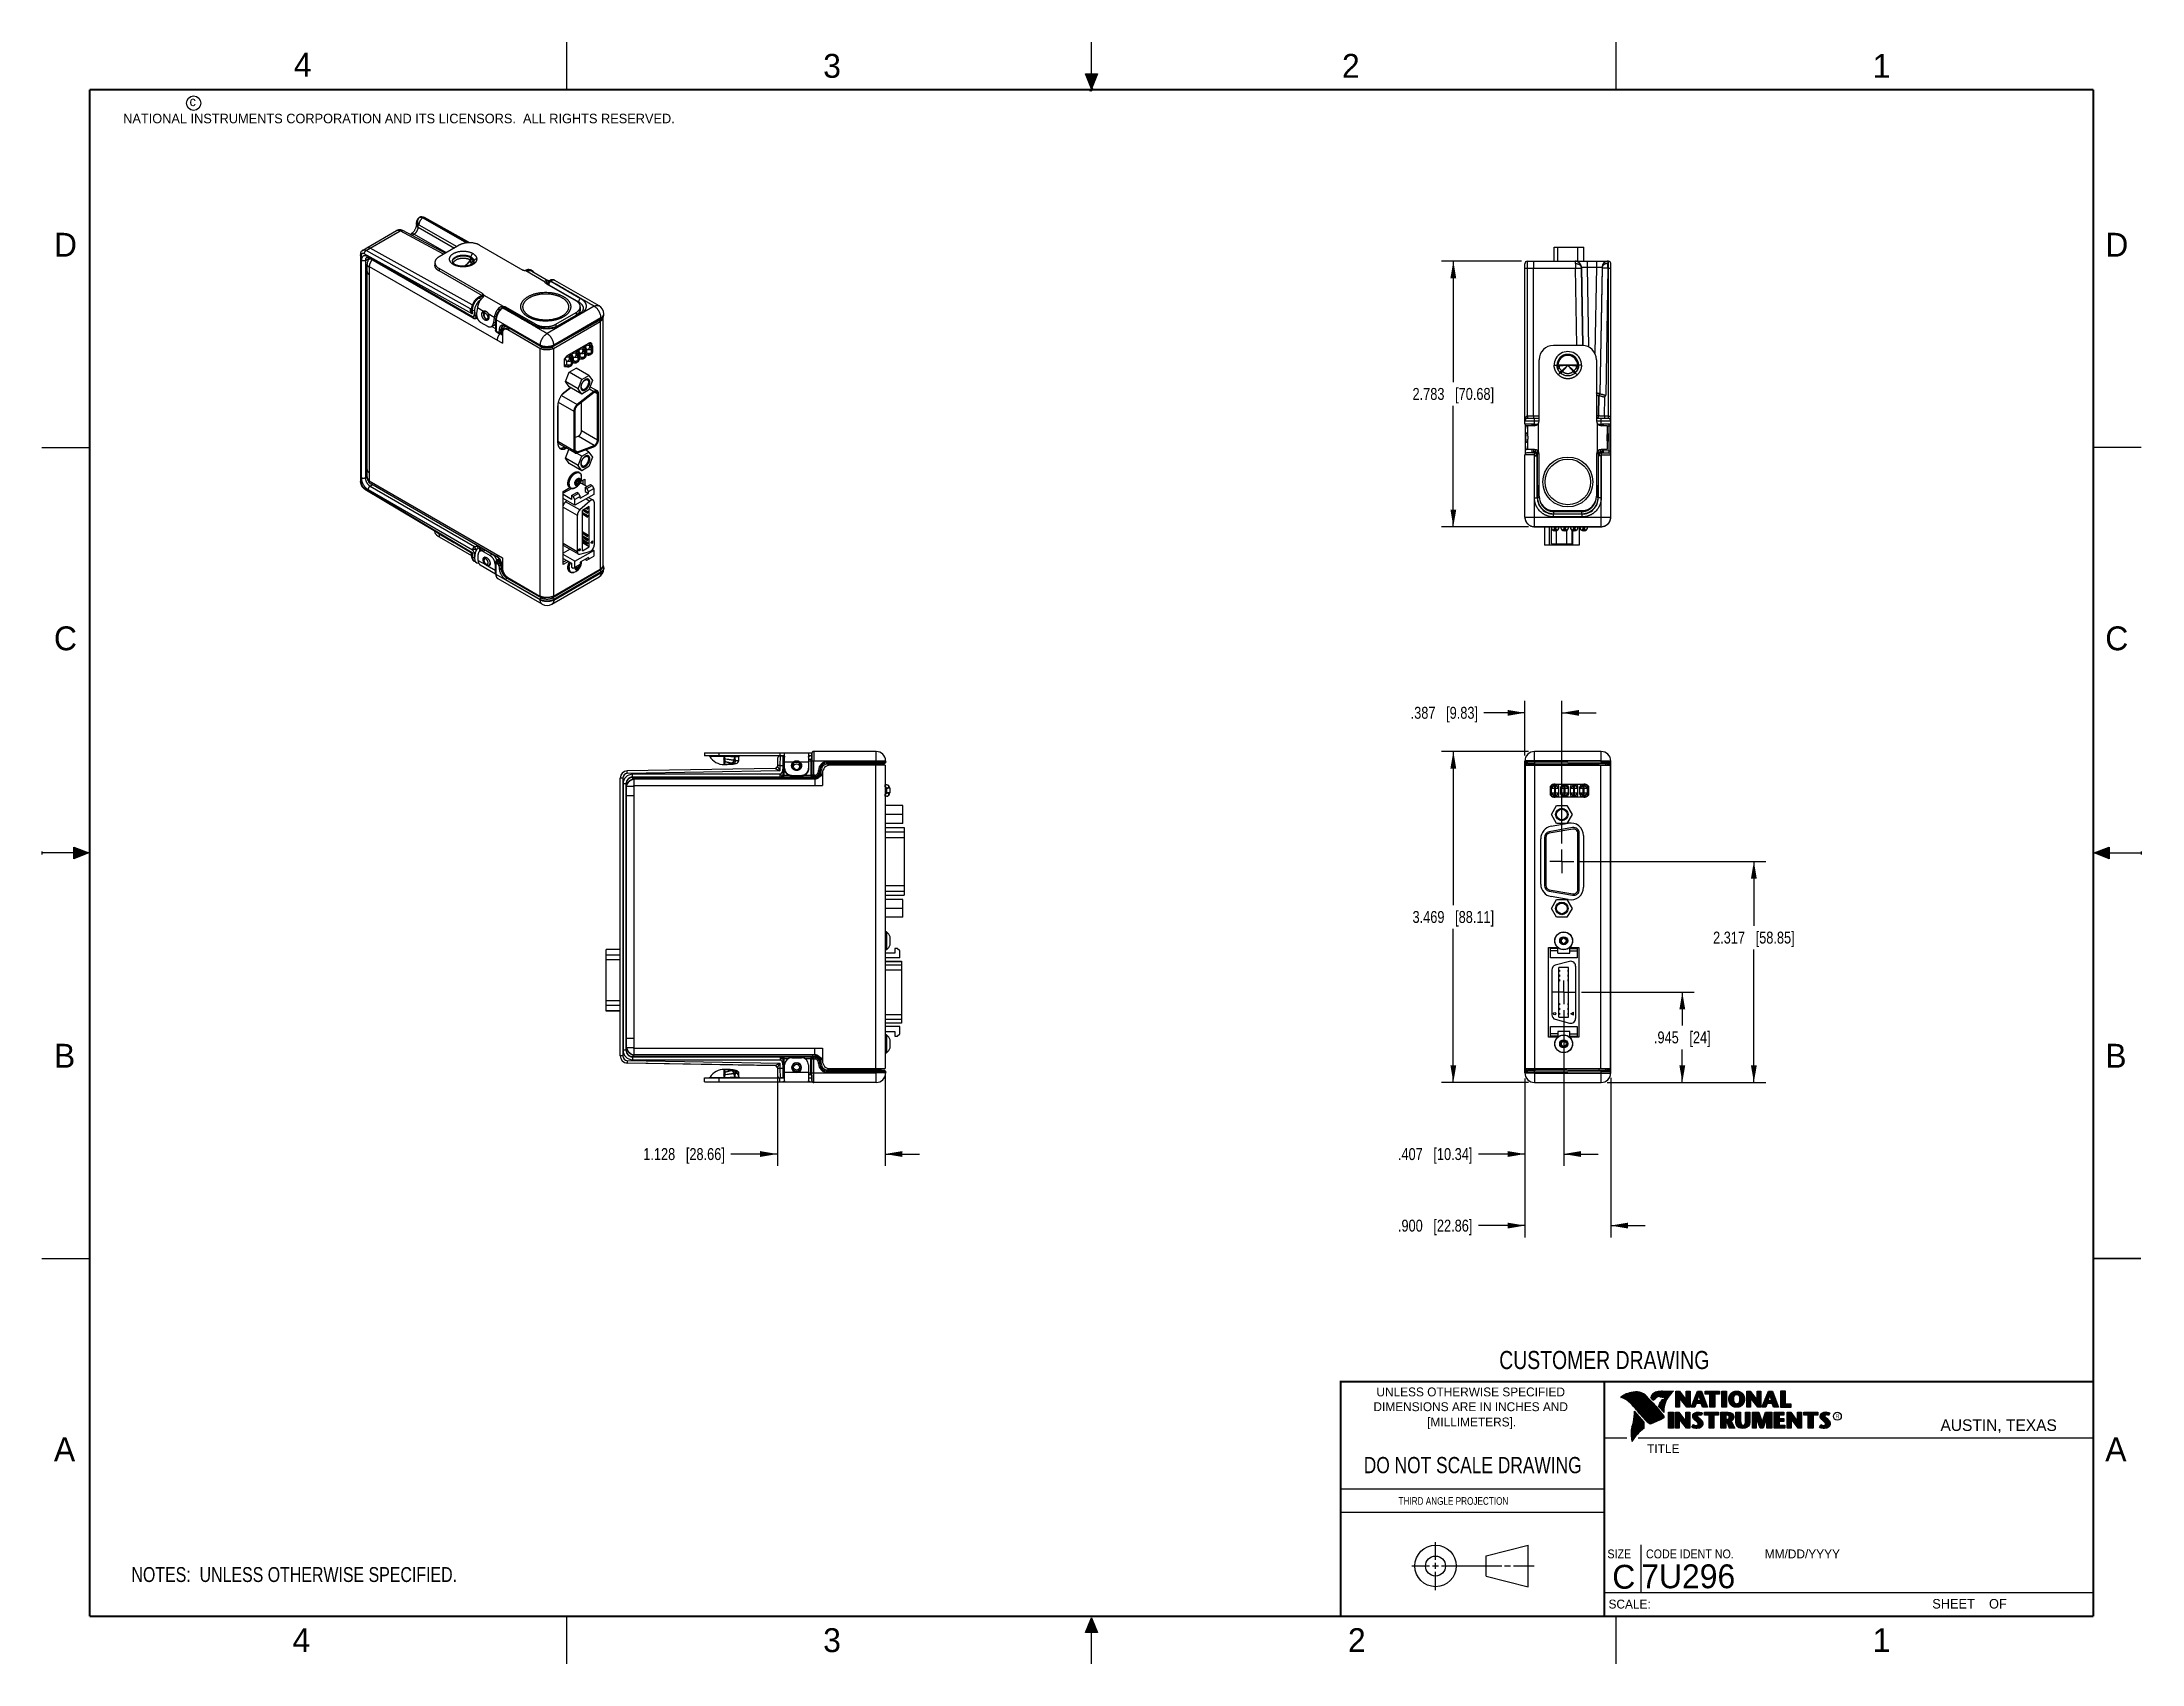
# Model space of a CAD drawing. Header units: inches. Extents: x 0 to 22, y 0 to 17.
import ezdxf

# ---------------------------------------------------------------- set-up
doc = ezdxf.new("R2010")
doc.units = ezdxf.units.IN
doc.header["$LTSCALE"] = 1.21
doc.header["$MEASUREMENT"] = 0
doc.linetypes.add('CENTER', pattern=[0.6, 0.375, -0.075, 0.075, -0.075])
doc.layers.get('0').update_dxf_attribs({"linetype": 'CONTINUOUS'})
for name, color, linetype in [('02___PRT_ALL_AXES', 7, 'CONTINUOUS'), ('DETAIL', 7, 'CONTINUOUS'), ('DIMENSIONS', 7, 'CONTINUOUS')]:
    doc.layers.add(name, color=color, linetype=linetype)
doc.styles.get("Standard").update_dxf_attribs({"font": 'txt', "width": 0.8})
doc.styles.add('TEXTSTYLE_2', font='txt')
doc.styles.add('TEXTSTYLE_3', font='txt', dxfattribs={"width": 0.9})
doc.dimstyles.new('DIMSTYLE_1', dxfattribs={"dimtxt": 0.125, "dimasz": 0.18, "dimexe": 0.18, "dimexo": 0.0625, "dimgap": 0.09, "dimtad": 0, "dimtih": 1, "dimtoh": 1, "dimdec": 3, "dimzin": 4, "dimdsep": 46, "dimtxsty": 'STANDARD', "dimblk": '_FILLED', "dimblk1": '_FILLED', "dimblk2": '_FILLED', "dimcen": 0.09, "dimadec": 0, "dimazin": 0, "dimtp": 0.01, "dimtm": 0.01, "dimtfac": 1, "dimtdec": 3, "dimtofl": 0, "dimtmove": 0, "dimatfit": 3, "dimldrblk": '_FILLED', "dimfxl": 1, "dimtolj": 1, "dimtzin": 4, "dimarcsym": 0})

msp = doc.modelspace()

# ---------------------------------------------------------------- texts
at = {"color": 2, "linetype": 'CONTINUOUS', "line_spacing_factor": 0.9}
for s, insert, char_height, width, attachment_point, style in [('4', (2.64, 16.8869), 0.25, 0.25, 1, 'TEXTSTYLE_2'), ('3', (8.1875, 16.875), 0.25, 0.25, 1, 'TEXTSTYLE_2'), ('2', (13.625, 16.875), 0.25, 0.25, 1, 'TEXTSTYLE_2'), ('1', (19.1875, 16.875), 0.25, 0.25, 1, 'TEXTSTYLE_2'), ('c', (1.5463, 16.428), 0.1, 0.1, 1, 'TEXTSTYLE_2'), ('NATIONAL INSTRUMENTS CORPORATION AND ITS LICENSORS.  ALL RIGHTS RESERVED.', (0.851, 16.2482), 0.1, 7.3, 1, 'TEXTSTYLE_2'), ('D', (0.125, 15), 0.25, 0.25, 1, 'TEXTSTYLE_2'), ('D', (21.625, 15), 0.25, 0.25, 1, 'TEXTSTYLE_2'), ('C', (0.125, 10.875), 0.25, 0.25, 1, 'TEXTSTYLE_2'), ('C', (21.625, 10.875), 0.25, 0.25, 1, 'TEXTSTYLE_2'), ('B', (0.125, 6.5), 0.25, 0.25, 1, 'TEXTSTYLE_2'), ('B', (21.625, 6.5), 0.25, 0.25, 1, 'TEXTSTYLE_2'), ('UNLESS OTHERWISE SPECIFIED', (14.9742, 2.8979), 0.093, 2.418, 2, 'TEXTSTYLE_2'), ('DIMENSIONS ARE IN INCHES AND', (14.9742, 2.7431), 0.093, 2.604, 2, 'TEXTSTYLE_2'), ('[MILLIMETERS].', (14.9844, 2.5829), 0.093, 1.302, 2, 'TEXTSTYLE_2'), ('R', (18.7972, 2.6166), 0.0418, 0.041753, 1, 'TEXTSTYLE_2'), ('AUSTIN, TEXAS', (19.898, 2.5642), 0.121576, 1.580488, 1, 'TEXTSTYLE_2'), ('A', (0.125, 2.375), 0.25, 0.25, 1, 'TEXTSTYLE_2'), ('TITLE', (16.8235, 2.303), 0.093, 0.465, 1, 'TEXTSTYLE_2'), ('A', (21.625, 2.375), 0.25, 0.25, 1, 'TEXTSTYLE_2'), ('SIZE', (16.407, 1.2002), 0.093, 0.3348, 1, 'TEXTSTYLE_3'), ('CODE IDENT NO.', (16.8114, 1.2002), 0.093, 1.1718, 1, 'TEXTSTYLE_3'), ('MM/DD/YYYY', (18.0565, 1.2002), 0.093, 0.93, 1, 'TEXTSTYLE_2'), ('SCALE:', (16.4187, 0.6745), 0.093, 0.558, 1, 'TEXTSTYLE_2'), ('SHEET    OF', (19.8121, 0.6815), 0.1, 1.1, 1, 'TEXTSTYLE_2'), ('4', (2.625, 0.375), 0.25, 0.25, 1, 'TEXTSTYLE_2'), ('3', (8.1875, 0.375), 0.25, 0.25, 1, 'TEXTSTYLE_2'), ('2', (13.6875, 0.375), 0.25, 0.25, 1, 'TEXTSTYLE_2'), ('1', (19.1875, 0.375), 0.25, 0.25, 1, 'TEXTSTYLE_2')]:
    msp.add_mtext(s, dxfattribs=dict(at, insert=insert, char_height=char_height, width=width, attachment_point=attachment_point, style=style))
at = {"color": 7, "linetype": 'CONTINUOUS', "attachment_point": 2, "line_spacing_factor": 0.9}
for s, insert, char_height, width in [('CUSTOMER DRAWING', (16.3742, 3.2811), 0.19, 2.432), ('DO NOT SCALE DRAWING', (14.9953, 2.1698), 0.17, 2.72)]:
    msp.add_mtext(s, dxfattribs=dict(at, insert=insert, char_height=char_height, width=width))
at = {"color": 2, "linetype": 'CONTINUOUS', "insert": (14.2178, 1.7486), "char_height": 0.08, "width": 1.408, "attachment_point": 1, "line_spacing_factor": 0.9}
msp.add_mtext('THIRD ANGLE PROJECTION', dxfattribs=at)
at = {"color": 7, "linetype": 'CONTINUOUS', "char_height": 0.25, "line_spacing_factor": 0.9, "style": 'TEXTSTYLE_2'}
for s, insert, width, attachment_point in [('C', (16.5785, 1.0393), 0.25, 2), ('7U296', (16.7614, 1.0441), 1.25, 1)]:
    msp.add_mtext(s, dxfattribs=dict(at, insert=insert, width=width, attachment_point=attachment_point))

# ---------------------------------------------------------------- blocks, each defined once
blk = doc.blocks.new('_FILLED')
at = {"color": 0, "linetype": 'BYBLOCK'}
blk.add_solid([(0, 0), (-1, 0.17), (-1, -0.17)], dxfattribs=at)
blk = doc.blocks.new('*D0')
at = {"layer": 'DIMENSIONS', "color": 2, "linetype": 'CONTINUOUS'}
for p, q in [((15.949, 6.852), (15.949, 5.22)), ((15.542, 6.136), (15.542, 5.22)), ((15.542, 5.345), (15.055, 5.345)), ((15.949, 5.345), (16.309, 5.345))]:
    blk.add_line(p, q, dxfattribs=at)
at = {"layer": 'DIMENSIONS', "color": 2, "linetype": 'CONTINUOUS', "xscale": 0.18, "yscale": 0.18, "zscale": 0.18}
blk.add_blockref('_FILLED', (15.542, 5.345), dxfattribs=at)
at = {"layer": 'DIMENSIONS', "color": 2, "linetype": 'CONTINUOUS', "xscale": 0.18, "yscale": 0.18, "zscale": 0.18, "rotation": 180}
blk.add_blockref('_FILLED', (15.949, 5.345), dxfattribs=at)
at = {"layer": 'DIMENSIONS', "color": 2, "linetype": 'CONTINUOUS', "insert": (14.992, 5.407), "char_height": 0.125, "width": 1.225, "attachment_point": 3, "line_spacing_factor": 0.9}
blk.add_mtext('.407{\\Ftxt.shx;\\W1.000000;\\H0.125000; }[10.34]', dxfattribs=at)
blk = doc.blocks.new('*D1')
at = {"layer": 'DIMENSIONS', "color": 2, "linetype": 'CONTINUOUS'}
for p, q in [((15.542, 6.136), (15.542, 4.47)), ((16.442, 6.144), (16.442, 4.47)), ((15.542, 4.595), (15.055, 4.595)), ((16.442, 4.595), (16.802, 4.595))]:
    blk.add_line(p, q, dxfattribs=at)
at = {"layer": 'DIMENSIONS', "color": 2, "linetype": 'CONTINUOUS', "xscale": 0.18, "yscale": 0.18, "zscale": 0.18}
blk.add_blockref('_FILLED', (15.542, 4.595), dxfattribs=at)
at = {"layer": 'DIMENSIONS', "color": 2, "linetype": 'CONTINUOUS', "xscale": 0.18, "yscale": 0.18, "zscale": 0.18, "rotation": 180}
blk.add_blockref('_FILLED', (16.442, 4.595), dxfattribs=at)
at = {"layer": 'DIMENSIONS', "color": 2, "linetype": 'CONTINUOUS', "insert": (14.992, 4.657), "char_height": 0.125, "width": 1.225, "attachment_point": 3, "line_spacing_factor": 0.9}
blk.add_mtext('.900{\\Ftxt.shx;\\W1.000000;\\H0.125000; }[22.86]', dxfattribs=at)
blk = doc.blocks.new('*D2')
at = {"layer": 'DIMENSIONS', "color": 2, "linetype": 'CONTINUOUS'}
for p, q in [((16.137, 7.04), (17.317, 7.04)), ((17.192, 7.04), (17.192, 6.692)), ((17.192, 6.095), (17.192, 6.442)), ((16.405, 6.095), (17.317, 6.095))]:
    blk.add_line(p, q, dxfattribs=at)
at = {"layer": 'DIMENSIONS', "color": 2, "linetype": 'CONTINUOUS', "xscale": 0.18, "yscale": 0.18, "zscale": 0.18}
for p, rotation in [((17.192, 7.04), 90), ((17.192, 6.095), 270)]:
    blk.add_blockref('_FILLED', p, dxfattribs=dict(at, rotation=rotation))
at = {"layer": 'DIMENSIONS', "color": 2, "linetype": 'CONTINUOUS', "insert": (17.192, 6.63), "char_height": 0.125, "width": 0.925, "attachment_point": 2, "line_spacing_factor": 0.9}
blk.add_mtext('.945{\\Ftxt.shx;\\W1.000000;\\H0.125000; }[24]', dxfattribs=at)
blk = doc.blocks.new('*D3')
at = {"layer": 'DIMENSIONS', "color": 2, "linetype": 'CONTINUOUS'}
for p, q in [((16.117, 8.412), (18.067, 8.412)), ((17.942, 8.412), (17.942, 7.738)), ((17.942, 6.095), (17.942, 7.488)), ((16.405, 6.095), (18.067, 6.095))]:
    blk.add_line(p, q, dxfattribs=at)
at = {"layer": 'DIMENSIONS', "color": 2, "linetype": 'CONTINUOUS', "xscale": 0.18, "yscale": 0.18, "zscale": 0.18}
for p, rotation in [((17.942, 8.412), 90), ((17.942, 6.095), 270)]:
    blk.add_blockref('_FILLED', p, dxfattribs=dict(at, rotation=rotation))
at = {"layer": 'DIMENSIONS', "color": 2, "linetype": 'CONTINUOUS', "insert": (17.942, 7.676), "char_height": 0.125, "width": 1.325, "attachment_point": 2, "line_spacing_factor": 0.9}
blk.add_mtext('2.317{\\Ftxt.shx;\\W1.000000;\\H0.125000; }[58.85]', dxfattribs=at)
blk = doc.blocks.new('*D4')
at = {"layer": 'DIMENSIONS', "color": 2, "linetype": 'CONTINUOUS'}
for p, q in [((15.58, 9.564), (14.667, 9.564)), ((14.792, 9.564), (14.792, 7.954)), ((14.792, 6.095), (14.792, 7.704)), ((15.58, 6.095), (14.667, 6.095))]:
    blk.add_line(p, q, dxfattribs=at)
at = {"layer": 'DIMENSIONS', "color": 2, "linetype": 'CONTINUOUS', "xscale": 0.18, "yscale": 0.18, "zscale": 0.18}
for p, rotation in [((14.792, 9.564), 90), ((14.792, 6.095), 270)]:
    blk.add_blockref('_FILLED', p, dxfattribs=dict(at, rotation=rotation))
at = {"layer": 'DIMENSIONS', "color": 2, "linetype": 'CONTINUOUS', "insert": (14.792, 7.892), "char_height": 0.125, "width": 1.325, "attachment_point": 2, "line_spacing_factor": 0.9}
blk.add_mtext('3.469{\\Ftxt.shx;\\W1.000000;\\H0.125000; }[88.11]', dxfattribs=at)
blk = doc.blocks.new('*D5')
at = {"layer": 'DIMENSIONS', "color": 2, "linetype": 'CONTINUOUS'}
for p, q in [((15.542, 9.969), (15.113, 9.969)), ((15.542, 9.523), (15.542, 10.094)), ((15.929, 8.6), (15.929, 10.094)), ((15.929, 9.969), (16.289, 9.969))]:
    blk.add_line(p, q, dxfattribs=at)
at = {"layer": 'DIMENSIONS', "color": 2, "linetype": 'CONTINUOUS', "xscale": 0.18, "yscale": 0.18, "zscale": 0.18}
blk.add_blockref('_FILLED', (15.542, 9.969), dxfattribs=at)
at = {"layer": 'DIMENSIONS', "color": 2, "linetype": 'CONTINUOUS', "xscale": 0.18, "yscale": 0.18, "zscale": 0.18, "rotation": 180}
blk.add_blockref('_FILLED', (15.929, 9.969), dxfattribs=at)
at = {"layer": 'DIMENSIONS', "color": 2, "linetype": 'CONTINUOUS', "insert": (15.051, 10.032), "char_height": 0.125, "width": 1.125, "attachment_point": 3, "line_spacing_factor": 0.9}
blk.add_mtext('.387{\\Ftxt.shx;\\W1.000000;\\H0.125000; }[9.83]', dxfattribs=at)
blk = doc.blocks.new('*D6')
at = {"layer": 'DIMENSIONS', "color": 2, "linetype": 'CONTINUOUS'}
for p, q in [((7.707, 6.18), (7.707, 5.22)), ((8.836, 6.177), (8.836, 5.22)), ((7.707, 5.345), (7.22, 5.345)), ((8.836, 5.345), (9.196, 5.345))]:
    blk.add_line(p, q, dxfattribs=at)
at = {"layer": 'DIMENSIONS', "color": 2, "linetype": 'CONTINUOUS', "xscale": 0.18, "yscale": 0.18, "zscale": 0.18}
blk.add_blockref('_FILLED', (7.707, 5.345), dxfattribs=at)
at = {"layer": 'DIMENSIONS', "color": 2, "linetype": 'CONTINUOUS', "xscale": 0.18, "yscale": 0.18, "zscale": 0.18, "rotation": 180}
blk.add_blockref('_FILLED', (8.836, 5.345), dxfattribs=at)
at = {"layer": 'DIMENSIONS', "color": 2, "linetype": 'CONTINUOUS', "insert": (7.157, 5.407), "char_height": 0.125, "width": 1.325, "attachment_point": 3, "line_spacing_factor": 0.9}
blk.add_mtext('1.128{\\Ftxt.shx;\\W1.000000;\\H0.125000; }[28.66]', dxfattribs=at)
blk = doc.blocks.new('*D7')
at = {"layer": 'DIMENSIONS', "color": 2, "linetype": 'CONTINUOUS'}
for p, q in [((15.507, 14.703), (14.667, 14.703)), ((14.792, 14.703), (14.792, 13.436)), ((14.792, 11.92), (14.792, 13.186)), ((15.58, 11.92), (14.667, 11.92))]:
    blk.add_line(p, q, dxfattribs=at)
at = {"layer": 'DIMENSIONS', "color": 2, "linetype": 'CONTINUOUS', "xscale": 0.18, "yscale": 0.18, "zscale": 0.18}
for p, rotation in [((14.792, 14.703), 90), ((14.792, 11.92), 270)]:
    blk.add_blockref('_FILLED', p, dxfattribs=dict(at, rotation=rotation))
at = {"layer": 'DIMENSIONS', "color": 2, "linetype": 'CONTINUOUS', "insert": (14.792, 13.374), "char_height": 0.125, "width": 1.325, "attachment_point": 2, "line_spacing_factor": 0.9}
blk.add_mtext('2.783{\\Ftxt.shx;\\W1.000000;\\H0.125000; }[70.68]', dxfattribs=at)
blk = doc.blocks.new('NOTES_HEADER_BL0', base_point=(3.1215, 0.9375))
at = {"layer": 'DETAIL', "color": 2, "linetype": 'CONTINUOUS', "width": 0.8}
blk.add_text('NOTES:  UNLESS OTHERWISE SPECIFIED.', height=0.156, dxfattribs=at).set_placement((0.9375, 0.8595))

# ---------------------------------------------------------------- dimensions: what is measured, and where the dimension line sits
at = {"layer": 'DIMENSIONS', "color": 2, "linetype": 'CONTINUOUS'}
for base, p1, p2, angle, picture, middle in [((14.792, 14.7027), (15.5795, 11.9199), (15.5065, 14.7027), 90, '*D7', (14.642, 13.3113)), ((15.542, 9.9691), (15.9291, 8.5995), (15.542, 9.5227), 180, '*D5', (14.2382, 9.9691)), ((14.792, 9.5639), (15.5795, 6.0949), (15.5795, 9.5639), 90, '*D4', (14.642, 7.8294)), ((17.942, 8.412), (16.4045, 6.0949), (16.1166, 8.412), 90, '*D3', (17.792, 7.6133)), ((15.542, 5.3449), (15.949, 6.8524), (15.542, 6.1362), 180, '*D0', (14.1295, 5.3449)), ((17.192, 6.0949), (16.1365, 7.0399), (16.4045, 6.0949), 270, '*D2', (17.067, 6.5674))]:
    dim = msp.add_linear_dim(base=base, p1=p1, p2=p2, angle=angle, dimstyle='DIMSTYLE_1', dxfattribs=at)
    dim.commit()
    dim.dimension.update_dxf_attribs({"geometry": picture, "text_midpoint": middle, "dimtype": 160})
for base, p1, p2, picture, middle in [((8.8356, 5.3449), (7.7074, 6.1796), (8.8356, 6.1774), '*D6', (6.1949, 5.3449)), ((16.442, 4.5949), (15.542, 6.1362), (16.442, 6.1439), '*D1', (14.1295, 4.5949))]:
    dim = msp.add_linear_dim(base=base, p1=p1, p2=p2, dimstyle='DIMSTYLE_1', dxfattribs=at)
    dim.commit()
    dim.dimension.update_dxf_attribs({"geometry": picture, "text_midpoint": middle, "dimtype": 160})

# ---------------------------------------------------------------- hatches: boundary and pattern name
at = {"linetype": 'CONTINUOUS'}
for points in [[(11, 16.51), (10.9375, 16.6663), (11.0625, 16.6663)], [(0.3337, 8.5625), (0.49, 8.5), (0.3337, 8.4375)], [(21.6663, 8.5625), (21.6663, 8.4375), (21.51, 8.5)], [(10.9375, 0.3287), (11, 0.485), (11.0625, 0.3287)]]:
    msp.add_hatch(color=2, dxfattribs=at).paths.add_polyline_path(points)

# ---------------------------------------------------------------- linework, layer by layer
at = {"color": 2, "linetype": 'CONTINUOUS'}
for p, q in [((5.5, 16.5), (5.5, 17)), ((11, 16.485), (11, 17)), ((16.5, 16.5), (16.5, 17)), ((11, 16.51), (10.9375, 16.6663)), ((10.9375, 16.6663), (11.0625, 16.6663)), ((11.015, 16.515), (10.985, 16.485)), ((10.985, 16.485), (11, 16.515)), ((11.0625, 16.6663), (11, 16.51)), ((11, 16.485), (11.015, 16.515)), ((0, 12.75), (0.5, 12.75)), ((22, 12.75), (21.5, 12.75)), ((0, 8.515), (0, 8.485)), ((0.49, 8.5), (0, 8.5)), ((0.3337, 8.4375), (0.3337, 8.5625)), ((0.3337, 8.5625), (0.49, 8.5)), ((0.49, 8.5), (0.3337, 8.4375)), ((21.51, 8.5), (21.6663, 8.5625)), ((21.51, 8.5), (22, 8.5)), ((21.6663, 8.4375), (21.51, 8.5)), ((21.6663, 8.5625), (21.6663, 8.4375)), ((22, 8.515), (22, 8.485)), ((0, 4.25), (0.5, 4.25)), ((16.375, 2.96), (21.5, 2.96)), ((16.5578, 2.796), (16.5578, 2.7989)), ((16.5646, 2.7936), (16.5646, 2.8033)), ((16.5714, 2.7909), (16.5714, 2.8075)), ((16.5782, 2.788), (16.5782, 2.8116)), ((16.5851, 2.7849), (16.5851, 2.8154)), ((16.5919, 2.7815), (16.5919, 2.819)), ((16.5987, 2.7778), (16.5987, 2.8221)), ((16.6055, 2.7738), (16.6055, 2.8249)), ((16.6124, 2.7696), (16.6124, 2.8276)), ((16.6192, 2.765), (16.6192, 2.8301)), ((16.626, 2.7601), (16.626, 2.8325)), ((16.6329, 2.7549), (16.6329, 2.8347)), ((16.6397, 2.7492), (16.6397, 2.8367)), ((16.6465, 2.7431), (16.6465, 2.8386)), ((16.6533, 2.7366), (16.6533, 2.8403)), ((16.6602, 2.7295), (16.6602, 2.8419)), ((16.667, 2.7221), (16.667, 2.8435)), ((16.6738, 2.7146), (16.6738, 2.8449)), ((16.6806, 2.707), (16.6806, 2.8459)), ((16.6875, 2.6995), (16.6875, 2.8467)), ((16.7939, 2.533), (16.6919, 2.6489)), ((16.6943, 2.6918), (16.6943, 2.8472)), ((16.7011, 2.6841), (16.7011, 2.8474)), ((16.708, 2.6764), (16.708, 2.8474)), ((16.7148, 2.6685), (16.7148, 2.847)), ((16.7216, 2.6607), (16.7216, 2.8465)), ((16.7284, 2.6527), (16.7284, 2.8456)), ((16.7353, 2.6447), (16.7353, 2.8445)), ((16.7421, 2.6366), (16.7421, 2.8431)), ((16.7489, 2.6285), (16.7489, 2.8417)), ((16.7557, 2.6204), (16.7557, 2.84)), ((16.7626, 2.6125), (16.7626, 2.8378)), ((16.7694, 2.6046), (16.7694, 2.8352)), ((16.7762, 2.5968), (16.7762, 2.8321)), ((16.7831, 2.5891), (16.7831, 2.8284)), ((16.7899, 2.5815), (16.7899, 2.8242)), ((16.7967, 2.5739), (16.7967, 2.8193)), ((16.8035, 2.5665), (16.8035, 2.8136)), ((16.8104, 2.5591), (16.8104, 2.807)), ((16.8172, 2.5519), (16.8172, 2.7996)), ((16.824, 2.5447), (16.824, 2.7924)), ((16.8308, 2.5375), (16.8308, 2.7853)), ((16.8377, 2.5314), (16.8377, 2.7781)), ((16.8445, 2.5262), (16.8445, 2.7709)), ((16.8513, 2.523), (16.8513, 2.7637)), ((16.8581, 2.5224), (16.8581, 2.7565)), ((16.8864, 2.7664), (16.8632, 2.7937)), ((16.865, 2.5241), (16.865, 2.7493)), ((16.8877, 2.7723), (16.8682, 2.7952)), ((16.8718, 2.791), (16.8718, 2.8085)), ((16.8718, 2.527), (16.8718, 2.7421)), ((16.8786, 2.783), (16.8786, 2.8206)), ((16.8786, 2.5298), (16.8786, 2.7348)), ((16.8855, 2.7749), (16.8855, 2.8281)), ((16.8855, 2.5327), (16.8855, 2.727)), ((16.8923, 2.7747), (16.8923, 2.8335)), ((16.8923, 2.5356), (16.8923, 2.7187)), ((16.8991, 2.7788), (16.8991, 2.8375)), ((16.8991, 2.5385), (16.8991, 2.7104)), ((16.9059, 2.7837), (16.9059, 2.8408)), ((16.9059, 2.5415), (16.9059, 2.7022)), ((16.9128, 2.7896), (16.9128, 2.8436)), ((16.9128, 2.5446), (16.9128, 2.6939)), ((16.9196, 2.7966), (16.9196, 2.8459)), ((16.9196, 2.5477), (16.9196, 2.6856)), ((16.9264, 2.8018), (16.9264, 2.8477)), ((16.9264, 2.5508), (16.9264, 2.6774)), ((16.9332, 2.8053), (16.9332, 2.849)), ((16.9332, 2.554), (16.9332, 2.6691)), ((16.9401, 2.8077), (16.9401, 2.8499)), ((16.9401, 2.5573), (16.9401, 2.6608)), ((16.9616, 2.6797), (16.9434, 2.7005)), ((16.9469, 2.8082), (16.9469, 2.8509)), ((16.9469, 2.5606), (16.9469, 2.6526)), ((16.9653, 2.6828), (16.9492, 2.7013)), ((16.9537, 2.8069), (16.9537, 2.8518)), ((16.9537, 2.696), (16.9537, 2.7109)), ((16.9537, 2.5639), (16.9537, 2.6443)), ((16.9606, 2.8048), (16.9606, 2.8525)), ((16.9606, 2.6882), (16.9606, 2.7266)), ((16.9674, 2.8034), (16.9674, 2.8531)), ((16.9674, 2.6802), (16.9674, 2.7444)), ((16.9742, 2.8027), (16.9742, 2.8536)), ((16.9742, 2.672), (16.9742, 2.7568)), ((16.981, 2.8023), (16.981, 2.854)), ((16.981, 2.664), (16.981, 2.7634)), ((16.9838, 2.8589), (17.0997, 2.8607)), ((16.9839, 2.8541), (17.087, 2.8557)), ((16.9879, 2.802), (16.9879, 2.8542)), ((16.9879, 2.6563), (16.9879, 2.7665)), ((16.999, 2.637), (16.9946, 2.6418)), ((16.9947, 2.8019), (16.9947, 2.8543)), ((16.9947, 2.6748), (16.9947, 2.7683)), ((17.0015, 2.8005), (17.0015, 2.8544)), ((17.0015, 2.7195), (17.0015, 2.7694)), ((17.0083, 2.7963), (17.0083, 2.8545)), ((17.0083, 2.7388), (17.0083, 2.7698)), ((17.0152, 2.755), (17.0152, 2.8546)), ((17.022, 2.7691), (17.022, 2.8547)), ((17.0288, 2.7817), (17.0288, 2.8548)), ((17.0357, 2.7931), (17.0357, 2.8549)), ((17.0425, 2.8035), (17.0425, 2.855)), ((17.0493, 2.8131), (17.0493, 2.8551)), ((17.0561, 2.822), (17.0561, 2.8552)), ((17.063, 2.8303), (17.063, 2.8553)), ((17.0698, 2.8381), (17.0698, 2.8554)), ((17.0766, 2.8454), (17.0766, 2.8555)), ((17.1243, 2.8592), (17.1609, 2.8592)), ((17.1243, 2.6915), (17.1243, 2.8592)), ((17.1637, 2.6915), (17.1243, 2.6915)), ((17.1291, 2.8543), (17.1585, 2.8543)), ((17.1291, 2.6963), (17.1291, 2.8543)), ((17.1589, 2.6963), (17.1291, 2.6963)), ((17.1381, 2.6963), (17.1381, 2.8543)), ((17.1447, 2.6963), (17.1447, 2.8543)), ((17.1514, 2.6963), (17.1514, 2.8543)), ((17.1589, 2.8042), (17.1581, 2.8543)), ((17.1585, 2.8543), (17.2383, 2.7492)), ((17.2418, 2.6963), (17.1589, 2.8042)), ((17.1589, 2.8042), (17.1589, 2.6963)), ((17.1609, 2.8592), (17.2334, 2.7636)), ((17.2395, 2.6915), (17.1637, 2.7899)), ((17.1637, 2.7899), (17.1637, 2.6915)), ((17.1648, 2.7965), (17.1648, 2.8461)), ((17.1714, 2.7879), (17.1714, 2.8373)), ((17.1781, 2.7792), (17.1781, 2.8285)), ((17.1848, 2.7705), (17.1848, 2.8197)), ((17.1915, 2.7618), (17.1915, 2.8109)), ((17.1981, 2.7531), (17.1981, 2.8021)), ((17.2048, 2.7445), (17.2048, 2.7933)), ((17.2115, 2.7358), (17.2115, 2.7845)), ((17.2182, 2.7271), (17.2182, 2.7757)), ((17.2248, 2.7184), (17.2248, 2.7669)), ((17.2315, 2.7098), (17.2315, 2.7581)), ((17.2334, 2.8592), (17.2732, 2.8592)), ((17.2334, 2.7636), (17.2334, 2.8592)), ((17.2382, 2.7011), (17.2383, 2.7492)), ((17.2383, 2.8543), (17.2684, 2.8543)), ((17.2383, 2.7492), (17.2383, 2.8543)), ((17.2732, 2.6915), (17.2395, 2.6915)), ((17.2684, 2.6963), (17.2418, 2.6963)), ((17.2449, 2.6963), (17.2449, 2.8543)), ((17.2515, 2.6963), (17.2515, 2.8543)), ((17.2582, 2.6963), (17.2582, 2.8543)), ((17.2649, 2.6963), (17.2649, 2.8543)), ((17.2684, 2.8543), (17.2684, 2.6963)), ((17.2732, 2.8592), (17.2732, 2.6915)), ((17.2831, 2.6915), (17.3516, 2.8591)), ((17.3228, 2.6915), (17.2831, 2.6915)), ((17.2903, 2.6964), (17.3548, 2.8542)), ((17.3195, 2.6964), (17.2903, 2.6964)), ((17.2983, 2.6964), (17.2983, 2.7158)), ((17.3049, 2.6964), (17.3049, 2.7322)), ((17.3116, 2.6964), (17.3116, 2.7485)), ((17.3183, 2.6964), (17.3183, 2.7648)), ((17.3356, 2.7364), (17.3195, 2.6964)), ((17.3388, 2.7316), (17.3228, 2.6915)), ((17.325, 2.7101), (17.325, 2.7812)), ((17.3316, 2.7267), (17.3316, 2.7975)), ((17.394, 2.7364), (17.3356, 2.7364)), ((17.3383, 2.7364), (17.3383, 2.8138)), ((17.3905, 2.7316), (17.3388, 2.7316)), ((17.3409, 2.7533), (17.3624, 2.8228)), ((17.389, 2.7533), (17.3409, 2.7533)), ((17.345, 2.7666), (17.345, 2.8302)), ((17.345, 2.7364), (17.345, 2.7533)), ((17.3475, 2.7581), (17.3659, 2.8179)), ((17.3827, 2.7581), (17.3475, 2.7581)), ((17.3516, 2.8591), (17.3938, 2.8591)), ((17.3517, 2.7882), (17.3517, 2.8465)), ((17.3517, 2.7364), (17.3517, 2.7533)), ((17.3548, 2.8542), (17.3905, 2.8542)), ((17.3583, 2.8098), (17.3583, 2.8542)), ((17.3583, 2.7364), (17.3583, 2.7533)), ((17.3624, 2.8228), (17.3701, 2.8228)), ((17.365, 2.8228), (17.365, 2.8542)), ((17.365, 2.7364), (17.365, 2.7533)), ((17.3659, 2.8179), (17.3664, 2.8179)), ((17.3664, 2.8179), (17.3827, 2.7581)), ((17.3701, 2.8228), (17.389, 2.7533)), ((17.3717, 2.817), (17.3717, 2.8542)), ((17.3717, 2.7364), (17.3717, 2.7533)), ((17.3784, 2.7925), (17.3784, 2.8542)), ((17.3784, 2.7364), (17.3784, 2.7533)), ((17.385, 2.7679), (17.385, 2.8542)), ((17.385, 2.7364), (17.385, 2.7533)), ((17.3905, 2.8542), (17.4504, 2.6964)), ((17.4039, 2.6915), (17.3905, 2.7316)), ((17.3917, 2.7364), (17.3917, 2.851)), ((17.3938, 2.8591), (17.4574, 2.6915)), ((17.4074, 2.6964), (17.394, 2.7364)), ((17.3984, 2.7232), (17.3984, 2.8334)), ((17.4574, 2.6915), (17.4039, 2.6915)), ((17.4051, 2.7034), (17.4051, 2.8158)), ((17.4504, 2.6964), (17.4074, 2.6964)), ((17.4118, 2.6964), (17.4118, 2.7982)), ((17.4184, 2.6964), (17.4184, 2.7806)), ((17.4251, 2.6964), (17.4251, 2.763)), ((17.4318, 2.6964), (17.4318, 2.7455)), ((17.4327, 2.8591), (17.5802, 2.8591)), ((17.4327, 2.8278), (17.4327, 2.8591)), ((17.481, 2.8278), (17.4327, 2.8278)), ((17.4375, 2.8542), (17.5753, 2.8542)), ((17.4375, 2.8327), (17.4375, 2.8542)), ((17.4859, 2.8327), (17.4375, 2.8327)), ((17.4385, 2.6964), (17.4385, 2.7279)), ((17.4451, 2.8327), (17.4451, 2.8542)), ((17.4451, 2.6964), (17.4451, 2.7103)), ((17.4518, 2.8327), (17.4518, 2.8542)), ((17.4585, 2.8327), (17.4585, 2.8542)), ((17.4652, 2.8327), (17.4652, 2.8542)), ((17.4718, 2.8327), (17.4718, 2.8542)), ((17.4785, 2.8327), (17.4785, 2.8542)), ((17.481, 2.6915), (17.481, 2.8278)), ((17.5318, 2.6915), (17.481, 2.6915)), ((17.4859, 2.8327), (17.4852, 2.8542)), ((17.4859, 2.6964), (17.4859, 2.8327)), ((17.5269, 2.6964), (17.4859, 2.6964)), ((17.4919, 2.6964), (17.4919, 2.8542)), ((17.4985, 2.6964), (17.4985, 2.8542)), ((17.5052, 2.6964), (17.5052, 2.8542)), ((17.5119, 2.6964), (17.5119, 2.8542)), ((17.5186, 2.6964), (17.5186, 2.8542)), ((17.5269, 2.8327), (17.5252, 2.8542)), ((17.5753, 2.8327), (17.5269, 2.8327)), ((17.5269, 2.8327), (17.5269, 2.6964)), ((17.5802, 2.8278), (17.5318, 2.8278)), ((17.5318, 2.8278), (17.5318, 2.6915)), ((17.5319, 2.8327), (17.5319, 2.8542)), ((17.5386, 2.8327), (17.5386, 2.8542)), ((17.5453, 2.8327), (17.5453, 2.8542)), ((17.5519, 2.8327), (17.5519, 2.8542)), ((17.5586, 2.8327), (17.5586, 2.8542)), ((17.5653, 2.8327), (17.5653, 2.8542)), ((17.572, 2.8327), (17.572, 2.8542)), ((17.5753, 2.8542), (17.5753, 2.8327)), ((17.5802, 2.8591), (17.5802, 2.8278)), ((17.6059, 2.8591), (17.6565, 2.8591)), ((17.6059, 2.6915), (17.6059, 2.8591)), ((17.6565, 2.6915), (17.6059, 2.6915)), ((17.6108, 2.8542), (17.6516, 2.8542)), ((17.6108, 2.6964), (17.6108, 2.8542)), ((17.6516, 2.6964), (17.6108, 2.6964)), ((17.6187, 2.6964), (17.6187, 2.8542)), ((17.6254, 2.6964), (17.6254, 2.8542)), ((17.632, 2.6964), (17.632, 2.8542)), ((17.6387, 2.6964), (17.6387, 2.8542)), ((17.6454, 2.6964), (17.6454, 2.8542)), ((17.6516, 2.8542), (17.6516, 2.6964)), ((17.6565, 2.8591), (17.6565, 2.6915)), ((17.6849, 2.7803), (17.6851, 2.7836)), ((17.6849, 2.7769), (17.6849, 2.7803)), ((17.6849, 2.7735), (17.6849, 2.7769)), ((17.6851, 2.7701), (17.6849, 2.7735)), ((17.6851, 2.7836), (17.6853, 2.7869)), ((17.6854, 2.7668), (17.6851, 2.7701)), ((17.6853, 2.7869), (17.6857, 2.7901)), ((17.6859, 2.7634), (17.6854, 2.7668)), ((17.6857, 2.7901), (17.6862, 2.7933)), ((17.6864, 2.76), (17.6859, 2.7634)), ((17.6862, 2.7933), (17.6868, 2.7964)), ((17.687, 2.7567), (17.6864, 2.76)), ((17.6868, 2.7964), (17.6876, 2.7995)), ((17.6878, 2.7535), (17.687, 2.7567)), ((17.6876, 2.7995), (17.6884, 2.8024)), ((17.6886, 2.7503), (17.6878, 2.7535)), ((17.6884, 2.8024), (17.6893, 2.8053)), ((17.6895, 2.7471), (17.6886, 2.7503)), ((17.6893, 2.8053), (17.6904, 2.8081)), ((17.6905, 2.7441), (17.6895, 2.7471)), ((17.6904, 2.8081), (17.6915, 2.8108)), ((17.6905, 2.7441), (17.6904, 2.8081)), ((17.6917, 2.7411), (17.6905, 2.7441)), ((17.6915, 2.8108), (17.6928, 2.8135)), ((17.6929, 2.7383), (17.6917, 2.7411)), ((17.6928, 2.8135), (17.6942, 2.8161)), ((17.6942, 2.7355), (17.6929, 2.7383)), ((17.6942, 2.8161), (17.6957, 2.8186)), ((17.6956, 2.7327), (17.6942, 2.7355)), ((17.6971, 2.7301), (17.6956, 2.7327)), ((17.6957, 2.8186), (17.6973, 2.8211)), ((17.6971, 2.7301), (17.6973, 2.8211)), ((17.6987, 2.7275), (17.6971, 2.7301)), ((17.6973, 2.8211), (17.699, 2.8236)), ((17.7003, 2.725), (17.6987, 2.7275)), ((17.699, 2.8236), (17.7008, 2.826)), ((17.7021, 2.7226), (17.7003, 2.725)), ((17.7008, 2.826), (17.7028, 2.8284)), ((17.704, 2.7203), (17.7021, 2.7226)), ((17.7028, 2.8284), (17.7048, 2.8307)), ((17.704, 2.7203), (17.7048, 2.8307)), ((17.706, 2.7181), (17.704, 2.7203)), ((17.7048, 2.8307), (17.707, 2.833)), ((17.708, 2.7159), (17.706, 2.7181)), ((17.707, 2.833), (17.7092, 2.8351)), ((17.7102, 2.7138), (17.708, 2.7159)), ((17.7092, 2.8351), (17.7114, 2.8372)), ((17.7102, 2.7138), (17.7114, 2.8372)), ((17.7124, 2.7119), (17.7102, 2.7138)), ((17.7114, 2.8372), (17.7138, 2.8392)), ((17.7147, 2.71), (17.7124, 2.7119)), ((17.7138, 2.8392), (17.7162, 2.841)), ((17.717, 2.7082), (17.7147, 2.71)), ((17.7162, 2.841), (17.7186, 2.8427)), ((17.717, 2.7082), (17.7186, 2.8427)), ((17.7195, 2.7066), (17.717, 2.7082)), ((17.7186, 2.8427), (17.721, 2.8444)), ((17.722, 2.705), (17.7195, 2.7066)), ((17.721, 2.8444), (17.7235, 2.8459)), ((17.7246, 2.7036), (17.722, 2.705)), ((17.7235, 2.8459), (17.7261, 2.8472)), ((17.7246, 2.7036), (17.7235, 2.8459)), ((17.7273, 2.7022), (17.7246, 2.7036)), ((17.7261, 2.8472), (17.7287, 2.8485)), ((17.7267, 2.7789), (17.7268, 2.7812)), ((17.7267, 2.7766), (17.7267, 2.7789)), ((17.7267, 2.7743), (17.7267, 2.7766)), ((17.7268, 2.772), (17.7267, 2.7743)), ((17.7268, 2.7812), (17.7269, 2.7835)), ((17.7269, 2.7696), (17.7268, 2.772)), ((17.7269, 2.7835), (17.727, 2.7857)), ((17.727, 2.7673), (17.7269, 2.7696)), ((17.727, 2.7857), (17.7272, 2.7879)), ((17.7272, 2.765), (17.727, 2.7673)), ((17.7272, 2.7879), (17.7274, 2.79)), ((17.7274, 2.7628), (17.7272, 2.765)), ((17.7301, 2.701), (17.7273, 2.7022)), ((17.7274, 2.79), (17.7276, 2.7921)), ((17.7277, 2.7606), (17.7274, 2.7628)), ((17.7276, 2.7921), (17.7279, 2.7941)), ((17.728, 2.7584), (17.7277, 2.7606)), ((17.7279, 2.7941), (17.7282, 2.7961)), ((17.7283, 2.7563), (17.728, 2.7584)), ((17.7282, 2.7961), (17.7286, 2.798)), ((17.7287, 2.7543), (17.7283, 2.7563)), ((17.7286, 2.798), (17.729, 2.7998)), ((17.7287, 2.8485), (17.7314, 2.8497)), ((17.7291, 2.7523), (17.7287, 2.7543)), ((17.729, 2.7998), (17.7294, 2.8016)), ((17.7295, 2.7503), (17.7291, 2.7523)), ((17.7294, 2.8016), (17.7299, 2.8034)), ((17.73, 2.7485), (17.7295, 2.7503)), ((17.7299, 2.8034), (17.7304, 2.8051)), ((17.7306, 2.7466), (17.73, 2.7485)), ((17.7301, 2.701), (17.7305, 2.7469)), ((17.733, 2.6999), (17.7301, 2.701)), ((17.7304, 2.8051), (17.7309, 2.8068)), ((17.7311, 2.7449), (17.7306, 2.7466)), ((17.7309, 2.8068), (17.7316, 2.8085)), ((17.731, 2.807), (17.7314, 2.8497)), ((17.7318, 2.7431), (17.7311, 2.7449)), ((17.7314, 2.8497), (17.7342, 2.8508)), ((17.7316, 2.8085), (17.7322, 2.8101)), ((17.7324, 2.7414), (17.7318, 2.7431)), ((17.7322, 2.8101), (17.7329, 2.8117)), ((17.7331, 2.7398), (17.7324, 2.7414)), ((17.7329, 2.8117), (17.7337, 2.8133)), ((17.736, 2.6989), (17.733, 2.6999)), ((17.7339, 2.7382), (17.7331, 2.7398)), ((17.7337, 2.8133), (17.7345, 2.8149)), ((17.7347, 2.7366), (17.7339, 2.7382)), ((17.7342, 2.8508), (17.737, 2.8517)), ((17.7345, 2.8149), (17.7354, 2.8164)), ((17.7355, 2.7351), (17.7347, 2.7366)), ((17.7354, 2.8164), (17.7364, 2.8178)), ((17.7365, 2.7337), (17.7355, 2.7351)), ((17.7391, 2.698), (17.736, 2.6989)), ((17.7364, 2.8178), (17.7374, 2.8192)), ((17.7374, 2.7323), (17.7365, 2.7337)), ((17.737, 2.8517), (17.7399, 2.8526)), ((17.7374, 2.8193), (17.737, 2.8517)), ((17.7374, 2.8192), (17.7384, 2.8206)), ((17.7385, 2.7309), (17.7374, 2.7323)), ((17.7384, 2.8206), (17.7395, 2.8218)), ((17.7388, 2.698), (17.7384, 2.7309)), ((17.7396, 2.7296), (17.7385, 2.7309)), ((17.7423, 2.6972), (17.7391, 2.698)), ((17.7395, 2.8218), (17.7407, 2.823)), ((17.7408, 2.7283), (17.7396, 2.7296)), ((17.7399, 2.8526), (17.7429, 2.8534)), ((17.7407, 2.823), (17.742, 2.8241)), ((17.742, 2.7272), (17.7408, 2.7283)), ((17.742, 2.8241), (17.7432, 2.8252)), ((17.7433, 2.7261), (17.742, 2.7272)), ((17.7456, 2.6966), (17.7423, 2.6972)), ((17.7429, 2.8534), (17.7459, 2.8541)), ((17.7432, 2.8252), (17.7446, 2.8261)), ((17.7446, 2.725), (17.7433, 2.7261)), ((17.7446, 2.8261), (17.746, 2.827)), ((17.746, 2.7241), (17.7446, 2.725)), ((17.7455, 2.8267), (17.7455, 2.854)), ((17.7455, 2.6966), (17.7455, 2.7244)), ((17.7489, 2.696), (17.7456, 2.6966)), ((17.7459, 2.8541), (17.749, 2.8546)), ((17.746, 2.827), (17.7474, 2.8278)), ((17.7475, 2.7232), (17.746, 2.7241)), ((17.7474, 2.8278), (17.7488, 2.8285)), ((17.749, 2.7224), (17.7475, 2.7232)), ((17.7488, 2.8285), (17.7503, 2.8291)), ((17.7523, 2.6956), (17.7489, 2.696)), ((17.749, 2.8546), (17.7522, 2.8551)), ((17.7506, 2.7217), (17.749, 2.7224)), ((17.7503, 2.8291), (17.7519, 2.8297)), ((17.7522, 2.7212), (17.7506, 2.7217)), ((17.7519, 2.8297), (17.7535, 2.8301)), ((17.7522, 2.8551), (17.7553, 2.8554)), ((17.7522, 2.8298), (17.7522, 2.8551)), ((17.7538, 2.7207), (17.7522, 2.7212)), ((17.7522, 2.6956), (17.7522, 2.7212)), ((17.7557, 2.6953), (17.7523, 2.6956)), ((17.7535, 2.8301), (17.7551, 2.8305)), ((17.7555, 2.7203), (17.7538, 2.7207)), ((17.7551, 2.8305), (17.7567, 2.8308)), ((17.7553, 2.8554), (17.7585, 2.8556)), ((17.7572, 2.72), (17.7555, 2.7203)), ((17.7591, 2.6952), (17.7557, 2.6953)), ((17.7567, 2.8308), (17.7584, 2.8311)), ((17.7589, 2.7198), (17.7572, 2.72)), ((17.7584, 2.8311), (17.7601, 2.8312)), ((17.7585, 2.8556), (17.7616, 2.8557)), ((17.7589, 2.8311), (17.7589, 2.8556)), ((17.7606, 2.7197), (17.7589, 2.7198)), ((17.7589, 2.6952), (17.7589, 2.7198)), ((17.7625, 2.6951), (17.7591, 2.6952)), ((17.7601, 2.8312), (17.7618, 2.8312)), ((17.7624, 2.7198), (17.7606, 2.7197)), ((17.7616, 2.8557), (17.7648, 2.8556)), ((17.7618, 2.8312), (17.7636, 2.8311)), ((17.7641, 2.7199), (17.7624, 2.7198)), ((17.7659, 2.6952), (17.7625, 2.6951)), ((17.7636, 2.8311), (17.7653, 2.831)), ((17.7658, 2.7201), (17.7641, 2.7199)), ((17.7648, 2.8556), (17.768, 2.8555)), ((17.7653, 2.831), (17.767, 2.8307)), ((17.7655, 2.6952), (17.7659, 2.7201)), ((17.7675, 2.7204), (17.7658, 2.7201)), ((17.7692, 2.6953), (17.7659, 2.6952)), ((17.767, 2.8307), (17.7686, 2.8304)), ((17.7692, 2.7208), (17.7675, 2.7204)), ((17.7676, 2.8306), (17.768, 2.8555)), ((17.768, 2.8555), (17.7711, 2.8552)), ((17.7686, 2.8304), (17.7703, 2.83)), ((17.7709, 2.7213), (17.7692, 2.7208)), ((17.7724, 2.6956), (17.7692, 2.6953)), ((17.7703, 2.83), (17.7719, 2.8295)), ((17.7725, 2.7218), (17.7709, 2.7213)), ((17.7711, 2.8552), (17.7742, 2.8548)), ((17.7719, 2.8295), (17.7734, 2.8289)), ((17.7722, 2.6956), (17.7725, 2.7218)), ((17.7756, 2.6961), (17.7724, 2.6956)), ((17.7741, 2.7224), (17.7725, 2.7218)), ((17.7734, 2.8289), (17.775, 2.8283)), ((17.7739, 2.8287), (17.7742, 2.8548)), ((17.7756, 2.7231), (17.7741, 2.7224)), ((17.7742, 2.8548), (17.7773, 2.8542)), ((17.775, 2.8283), (17.7764, 2.8276)), ((17.7771, 2.7238), (17.7756, 2.7231)), ((17.7788, 2.6966), (17.7756, 2.6961)), ((17.7764, 2.8276), (17.7778, 2.8268)), ((17.7785, 2.7246), (17.7771, 2.7238)), ((17.7773, 2.8542), (17.7804, 2.8536)), ((17.7778, 2.8268), (17.7792, 2.826)), ((17.7798, 2.7255), (17.7785, 2.7246)), ((17.7819, 2.6972), (17.7788, 2.6966)), ((17.7789, 2.6966), (17.7792, 2.7251)), ((17.7792, 2.826), (17.7805, 2.8251)), ((17.7811, 2.7265), (17.7798, 2.7255)), ((17.7801, 2.8254), (17.7804, 2.8536)), ((17.7804, 2.8536), (17.7834, 2.8528)), ((17.7805, 2.8251), (17.7817, 2.8242)), ((17.7824, 2.7276), (17.7811, 2.7265)), ((17.7817, 2.8242), (17.7829, 2.8232)), ((17.785, 2.698), (17.7819, 2.6972)), ((17.7835, 2.7287), (17.7824, 2.7276)), ((17.7829, 2.8232), (17.784, 2.8221)), ((17.7834, 2.8528), (17.7864, 2.8519)), ((17.7846, 2.7299), (17.7835, 2.7287)), ((17.784, 2.8221), (17.785, 2.821)), ((17.7857, 2.7312), (17.7846, 2.7299)), ((17.785, 2.821), (17.786, 2.8198)), ((17.788, 2.6989), (17.785, 2.698)), ((17.7867, 2.7326), (17.7857, 2.7312)), ((17.786, 2.8198), (17.7869, 2.8186)), ((17.7864, 2.8519), (17.7893, 2.8509)), ((17.7867, 2.8189), (17.7864, 2.8519)), ((17.7876, 2.734), (17.7867, 2.7326)), ((17.7869, 2.8186), (17.7878, 2.8173)), ((17.7884, 2.7354), (17.7876, 2.734)), ((17.788, 2.6989), (17.7876, 2.734)), ((17.7878, 2.8173), (17.7886, 2.816)), ((17.791, 2.7), (17.788, 2.6989)), ((17.7892, 2.7369), (17.7884, 2.7354)), ((17.7886, 2.816), (17.7894, 2.8146)), ((17.79, 2.7385), (17.7892, 2.7369)), ((17.7893, 2.8509), (17.7922, 2.8498)), ((17.7894, 2.8146), (17.7901, 2.8132)), ((17.7907, 2.7401), (17.79, 2.7385)), ((17.7901, 2.8132), (17.7908, 2.8116)), ((17.7914, 2.7417), (17.7907, 2.7401)), ((17.7908, 2.8116), (17.7914, 2.8101)), ((17.7939, 2.7012), (17.791, 2.7)), ((17.7914, 2.8101), (17.7921, 2.8084)), ((17.792, 2.7434), (17.7914, 2.7417)), ((17.7926, 2.7451), (17.792, 2.7434)), ((17.7921, 2.8084), (17.7927, 2.8067)), ((17.7922, 2.8498), (17.795, 2.8486)), ((17.7927, 2.8065), (17.7922, 2.8498)), ((17.7932, 2.7469), (17.7926, 2.7451)), ((17.7927, 2.8067), (17.7932, 2.8048)), ((17.7932, 2.8048), (17.7938, 2.8029)), ((17.7938, 2.7487), (17.7932, 2.7469)), ((17.7939, 2.7012), (17.7934, 2.7475)), ((17.7938, 2.8029), (17.7943, 2.801)), ((17.7943, 2.7506), (17.7938, 2.7487)), ((17.7968, 2.7025), (17.7939, 2.7012)), ((17.7943, 2.801), (17.7948, 2.799)), ((17.7947, 2.7525), (17.7943, 2.7506)), ((17.7952, 2.7545), (17.7947, 2.7525)), ((17.7948, 2.799), (17.7952, 2.7969)), ((17.795, 2.8486), (17.7977, 2.8472)), ((17.7952, 2.7969), (17.7956, 2.7947)), ((17.7956, 2.7565), (17.7952, 2.7545)), ((17.7956, 2.7947), (17.7959, 2.7925)), ((17.7959, 2.7586), (17.7956, 2.7565)), ((17.7959, 2.7925), (17.7962, 2.7903)), ((17.7962, 2.7608), (17.7959, 2.7586)), ((17.7962, 2.7903), (17.7964, 2.7881)), ((17.7965, 2.7629), (17.7962, 2.7608)), ((17.7964, 2.7881), (17.7966, 2.7858)), ((17.7967, 2.7652), (17.7965, 2.7629)), ((17.7966, 2.7858), (17.7968, 2.7835)), ((17.7968, 2.7674), (17.7967, 2.7652)), ((17.7968, 2.7835), (17.7969, 2.7812)), ((17.7969, 2.7697), (17.7968, 2.7674)), ((17.7995, 2.7039), (17.7968, 2.7025)), ((17.7969, 2.7812), (17.797, 2.7789)), ((17.797, 2.7719), (17.7969, 2.7697)), ((17.797, 2.7789), (17.797, 2.7765)), ((17.797, 2.7765), (17.797, 2.7742)), ((17.797, 2.7742), (17.797, 2.7719)), ((17.7977, 2.8472), (17.8004, 2.8458)), ((17.7995, 2.7039), (17.8004, 2.8458)), ((17.8023, 2.7054), (17.7995, 2.7039)), ((17.8004, 2.8458), (17.8031, 2.8443)), ((17.8049, 2.707), (17.8023, 2.7054)), ((17.8031, 2.8443), (17.8056, 2.8426)), ((17.8074, 2.7088), (17.8049, 2.707)), ((17.8056, 2.8426), (17.8081, 2.8409)), ((17.8074, 2.7088), (17.8081, 2.8409)), ((17.8098, 2.7106), (17.8074, 2.7088)), ((17.8081, 2.8409), (17.8105, 2.839)), ((17.8121, 2.7125), (17.8098, 2.7106)), ((17.8105, 2.839), (17.8128, 2.8371)), ((17.8143, 2.7145), (17.8121, 2.7125)), ((17.8128, 2.8371), (17.815, 2.8351)), ((17.8143, 2.7145), (17.8128, 2.8371)), ((17.8164, 2.7166), (17.8143, 2.7145)), ((17.815, 2.8351), (17.8171, 2.833)), ((17.8184, 2.7188), (17.8164, 2.7166)), ((17.8171, 2.833), (17.8192, 2.8308)), ((17.8203, 2.721), (17.8184, 2.7188)), ((17.8192, 2.8308), (17.8211, 2.8285)), ((17.8203, 2.721), (17.8211, 2.8285)), ((17.8221, 2.7234), (17.8203, 2.721)), ((17.8211, 2.8285), (17.823, 2.8262)), ((17.8239, 2.7258), (17.8221, 2.7234)), ((17.823, 2.8262), (17.8247, 2.8238)), ((17.8255, 2.7283), (17.8239, 2.7258)), ((17.8247, 2.8238), (17.8264, 2.8214)), ((17.8271, 2.7309), (17.8255, 2.7283)), ((17.8264, 2.8214), (17.8279, 2.8189)), ((17.8271, 2.7309), (17.8279, 2.8189)), ((17.8286, 2.7335), (17.8271, 2.7309)), ((17.8279, 2.8189), (17.8294, 2.8163)), ((17.83, 2.7362), (17.8286, 2.7335)), ((17.8294, 2.8163), (17.8307, 2.8137)), ((17.8313, 2.7389), (17.83, 2.7362)), ((17.8307, 2.8137), (17.8319, 2.811)), ((17.8325, 2.7417), (17.8313, 2.7389)), ((17.8319, 2.811), (17.8331, 2.8082)), ((17.8336, 2.7446), (17.8325, 2.7417)), ((17.8331, 2.8082), (17.8341, 2.8053)), ((17.8347, 2.7475), (17.8336, 2.7446)), ((17.8341, 2.8053), (17.835, 2.8024)), ((17.8347, 2.7475), (17.8341, 2.8053)), ((17.8356, 2.7505), (17.8347, 2.7475)), ((17.835, 2.8024), (17.8359, 2.7993)), ((17.8364, 2.7535), (17.8356, 2.7505)), ((17.8359, 2.7993), (17.8366, 2.7961)), ((17.837, 2.7566), (17.8364, 2.7535)), ((17.8366, 2.7961), (17.8373, 2.7929)), ((17.8376, 2.7598), (17.837, 2.7566)), ((17.8373, 2.7929), (17.8378, 2.7896)), ((17.8381, 2.763), (17.8376, 2.7598)), ((17.8378, 2.7896), (17.8382, 2.7863)), ((17.8385, 2.7663), (17.8381, 2.763)), ((17.8382, 2.7863), (17.8386, 2.783)), ((17.8387, 2.7696), (17.8385, 2.7663)), ((17.8386, 2.783), (17.8388, 2.7796)), ((17.8388, 2.7729), (17.8387, 2.7696)), ((17.8388, 2.7796), (17.8389, 2.7762)), ((17.8389, 2.7762), (17.8388, 2.7729)), ((17.8673, 2.8592), (17.9039, 2.8592)), ((17.8673, 2.6915), (17.8673, 2.8592)), ((17.9067, 2.6915), (17.8673, 2.6915)), ((17.8721, 2.8543), (17.9015, 2.8543)), ((17.8721, 2.6963), (17.8721, 2.8543)), ((17.9019, 2.6963), (17.8721, 2.6963)), ((17.879, 2.6963), (17.879, 2.8543)), ((17.8874, 2.6963), (17.8874, 2.8543)), ((17.8941, 2.6963), (17.8941, 2.8543)), ((17.8991, 2.8543), (17.9019, 2.8042)), ((17.9015, 2.8543), (17.9813, 2.7492)), ((17.9848, 2.6963), (17.9019, 2.8042)), ((17.9019, 2.8042), (17.9019, 2.6963)), ((17.9039, 2.8592), (17.9764, 2.7636)), ((17.9057, 2.7992), (17.9057, 2.8487)), ((17.9824, 2.6915), (17.9067, 2.7899)), ((17.9067, 2.7899), (17.9067, 2.6915)), ((17.9124, 2.7905), (17.9124, 2.8399)), ((17.9191, 2.7818), (17.9191, 2.8311)), ((17.9258, 2.7731), (17.9258, 2.8223)), ((17.9324, 2.7645), (17.9324, 2.8135)), ((17.9391, 2.7558), (17.9391, 2.8047)), ((17.9458, 2.7471), (17.9458, 2.7959)), ((17.9525, 2.7384), (17.9525, 2.7871)), ((17.9591, 2.7297), (17.9591, 2.7783)), ((17.9658, 2.7211), (17.9658, 2.7695)), ((17.9725, 2.7124), (17.9725, 2.7607)), ((17.9764, 2.8592), (18.0162, 2.8592)), ((17.9764, 2.7636), (17.9764, 2.8592)), ((17.9792, 2.7037), (17.9813, 2.7492)), ((17.9813, 2.8543), (18.0114, 2.8543)), ((17.9813, 2.7492), (17.9813, 2.8543)), ((18.0162, 2.6915), (17.9824, 2.6915)), ((18.0114, 2.6963), (17.9848, 2.6963)), ((17.9858, 2.695), (17.9858, 2.8543)), ((17.9925, 2.6963), (17.9925, 2.8543)), ((17.9992, 2.6963), (17.9992, 2.8543)), ((18.0059, 2.6963), (18.0059, 2.8543)), ((18.0114, 2.8543), (18.0114, 2.6963)), ((18.0162, 2.8592), (18.0162, 2.6915)), ((18.0262, 2.6915), (18.0946, 2.8591)), ((18.0658, 2.6915), (18.0262, 2.6915)), ((18.0334, 2.6964), (18.0979, 2.8542)), ((18.0625, 2.6964), (18.0334, 2.6964)), ((18.0392, 2.6964), (18.0392, 2.7107)), ((18.0459, 2.6964), (18.0459, 2.727)), ((18.0526, 2.6964), (18.0526, 2.7434)), ((18.0593, 2.6964), (18.0593, 2.7597)), ((18.0786, 2.7364), (18.0625, 2.6964)), ((18.0819, 2.7316), (18.0658, 2.6915)), ((18.0659, 2.7048), (18.0659, 2.776)), ((18.0726, 2.7214), (18.0726, 2.7924)), ((18.137, 2.7364), (18.0786, 2.7364)), ((18.0793, 2.7364), (18.0793, 2.8087)), ((18.1335, 2.7316), (18.0819, 2.7316)), ((18.084, 2.7533), (18.1054, 2.8228)), ((18.1321, 2.7533), (18.084, 2.7533)), ((18.086, 2.7364), (18.086, 2.825)), ((18.0905, 2.7581), (18.109, 2.8179)), ((18.1258, 2.7581), (18.0905, 2.7581)), ((18.0926, 2.7814), (18.0926, 2.8414)), ((18.0926, 2.7364), (18.0926, 2.7533)), ((18.0946, 2.8591), (18.1369, 2.8591)), ((18.0979, 2.8542), (18.1336, 2.8542)), ((18.0993, 2.803), (18.0993, 2.8542)), ((18.0993, 2.7364), (18.0993, 2.7533)), ((18.1054, 2.8228), (18.1132, 2.8228)), ((18.106, 2.8228), (18.106, 2.8542)), ((18.106, 2.7364), (18.106, 2.7533)), ((18.109, 2.8179), (18.1095, 2.8179)), ((18.1095, 2.8179), (18.1258, 2.7581)), ((18.1127, 2.8228), (18.1127, 2.8542)), ((18.1127, 2.7364), (18.1127, 2.7533)), ((18.1132, 2.8228), (18.1321, 2.7533)), ((18.1193, 2.8002), (18.1193, 2.8542)), ((18.1193, 2.7364), (18.1193, 2.7533)), ((18.126, 2.7756), (18.126, 2.8542)), ((18.126, 2.7364), (18.126, 2.7533)), ((18.1327, 2.7364), (18.1327, 2.8542)), ((18.147, 2.6915), (18.1335, 2.7316)), ((18.1336, 2.8542), (18.1935, 2.6964)), ((18.1369, 2.8591), (18.2005, 2.6915)), ((18.1505, 2.6964), (18.137, 2.7364)), ((18.1394, 2.7295), (18.1394, 2.8389)), ((18.146, 2.7096), (18.146, 2.8213)), ((18.2005, 2.6915), (18.147, 2.6915)), ((18.1935, 2.6964), (18.1505, 2.6964)), ((18.1527, 2.6964), (18.1527, 2.8038)), ((18.1594, 2.6964), (18.1594, 2.7862)), ((18.1661, 2.6964), (18.1661, 2.7686)), ((18.1727, 2.6964), (18.1727, 2.751)), ((18.1794, 2.6964), (18.1794, 2.7334)), ((18.1861, 2.6964), (18.1861, 2.7158)), ((18.272, 2.8591), (18.2214, 2.8591)), ((18.2214, 2.8591), (18.2214, 2.6915)), ((18.2214, 2.6915), (18.3332, 2.6915)), ((18.2671, 2.8542), (18.2262, 2.8542)), ((18.2262, 2.8542), (18.2262, 2.6964)), ((18.2262, 2.6964), (18.3284, 2.6964)), ((18.2328, 2.6964), (18.2328, 2.8542)), ((18.2395, 2.6964), (18.2395, 2.8542)), ((18.2462, 2.6964), (18.2462, 2.8542)), ((18.2529, 2.6964), (18.2529, 2.8542)), ((18.2595, 2.6964), (18.2595, 2.8542)), ((18.2662, 2.6964), (18.2662, 2.7179)), ((18.2671, 2.7179), (18.2671, 2.8542)), ((18.3284, 2.7179), (18.2671, 2.7179)), ((18.272, 2.7227), (18.272, 2.8591)), ((18.3332, 2.7227), (18.272, 2.7227)), ((18.2729, 2.6964), (18.2729, 2.7179)), ((18.2796, 2.6964), (18.2796, 2.7179)), ((18.2862, 2.6964), (18.2862, 2.7179)), ((18.2929, 2.6964), (18.2929, 2.7179)), ((18.2996, 2.6964), (18.2996, 2.7179)), ((18.3063, 2.6964), (18.3063, 2.7179)), ((18.3129, 2.6964), (18.3129, 2.7179)), ((18.3196, 2.6964), (18.3196, 2.7179)), ((18.3284, 2.6964), (18.3284, 2.7179)), ((18.3332, 2.6915), (18.3332, 2.7227)), ((18.6766, 2.6393), (18.695, 2.6413)), ((18.695, 2.6413), (18.7074, 2.6405)), ((16.667, 2.3482), (16.667, 2.477)), ((16.6738, 2.3584), (16.6738, 2.4982)), ((16.6806, 2.368), (16.6806, 2.52)), ((16.6875, 2.377), (16.6875, 2.5502)), ((16.6943, 2.3857), (16.6943, 2.603)), ((16.789, 2.5312), (16.6964, 2.6365)), ((16.7011, 2.3939), (16.7011, 2.6311)), ((16.708, 2.4018), (16.708, 2.6233)), ((16.7148, 2.4093), (16.7148, 2.6156)), ((16.7216, 2.4165), (16.7216, 2.6078)), ((16.7284, 2.4233), (16.7284, 2.6001)), ((16.7353, 2.4299), (16.7353, 2.5923)), ((16.7421, 2.4363), (16.7421, 2.5846)), ((16.7489, 2.4424), (16.7489, 2.5768)), ((16.7557, 2.4482), (16.7557, 2.569)), ((16.7626, 2.4538), (16.7626, 2.5613)), ((16.7694, 2.4592), (16.7694, 2.5535)), ((16.7762, 2.4644), (16.7762, 2.5458)), ((16.7831, 2.4694), (16.7831, 2.538)), ((16.788, 2.4729), (16.789, 2.5312)), ((16.7927, 2.4704), (16.7939, 2.533)), ((16.9606, 2.5673), (16.9606, 2.6361)), ((16.9674, 2.5708), (16.9674, 2.6278)), ((16.9742, 2.5743), (16.9742, 2.6195)), ((16.981, 2.5778), (16.981, 2.6113)), ((16.9879, 2.5814), (16.9879, 2.603)), ((16.9947, 2.5853), (16.9947, 2.5948)), ((17.0482, 2.6383), (17.0988, 2.6383)), ((17.0482, 2.4708), (17.0482, 2.6383)), ((17.0988, 2.4708), (17.0482, 2.4708)), ((17.0531, 2.6334), (17.0939, 2.6334)), ((17.0531, 2.4756), (17.0531, 2.6334)), ((17.0939, 2.4756), (17.0531, 2.4756)), ((17.0577, 2.4756), (17.0577, 2.6334)), ((17.0644, 2.4756), (17.0644, 2.6334)), ((17.071, 2.4756), (17.071, 2.6334)), ((17.0777, 2.4756), (17.0777, 2.6334)), ((17.0844, 2.4756), (17.0844, 2.6334)), ((17.0911, 2.4756), (17.0911, 2.6334)), ((17.0939, 2.6334), (17.0939, 2.4756)), ((17.0988, 2.6383), (17.0988, 2.4708)), ((17.1205, 2.6385), (17.1571, 2.6385)), ((17.1205, 2.4708), (17.1205, 2.6385)), ((17.1599, 2.4708), (17.1205, 2.4708)), ((17.1253, 2.6336), (17.1547, 2.6336)), ((17.1253, 2.4756), (17.1253, 2.6336)), ((17.1551, 2.4756), (17.1253, 2.4756)), ((17.1311, 2.4756), (17.1311, 2.6336)), ((17.1378, 2.4756), (17.1378, 2.6336)), ((17.1445, 2.4756), (17.1445, 2.6336)), ((17.1511, 2.4756), (17.1511, 2.6336)), ((17.1547, 2.6336), (17.2345, 2.5284)), ((17.238, 2.4756), (17.1551, 2.5834)), ((17.1551, 2.5834), (17.1551, 2.4756)), ((17.1571, 2.6385), (17.2296, 2.5429)), ((17.1578, 2.5799), (17.1578, 2.6295)), ((17.2356, 2.4708), (17.1599, 2.5692)), ((17.1599, 2.5692), (17.1599, 2.4708)), ((17.1645, 2.5712), (17.1645, 2.6207)), ((17.1712, 2.5625), (17.1712, 2.6119)), ((17.1778, 2.5539), (17.1778, 2.6031)), ((17.1845, 2.5452), (17.1845, 2.5943)), ((17.1912, 2.5365), (17.1912, 2.5855)), ((17.1979, 2.5278), (17.1979, 2.5767)), ((17.2045, 2.5192), (17.2045, 2.5679)), ((17.2112, 2.5105), (17.2112, 2.5591)), ((17.2179, 2.5018), (17.2179, 2.5503)), ((17.2246, 2.4931), (17.2246, 2.5415)), ((17.2296, 2.6385), (17.2694, 2.6385)), ((17.2296, 2.5429), (17.2296, 2.6385)), ((17.2312, 2.4844), (17.2312, 2.5327)), ((17.2345, 2.6336), (17.2646, 2.6336)), ((17.2345, 2.5284), (17.2345, 2.6336)), ((17.2694, 2.4708), (17.2356, 2.4708)), ((17.2379, 2.4756), (17.2379, 2.6336)), ((17.2646, 2.4756), (17.238, 2.4756)), ((17.2446, 2.4756), (17.2446, 2.6336)), ((17.2513, 2.4756), (17.2513, 2.6336)), ((17.2579, 2.4756), (17.2579, 2.6336)), ((17.2646, 2.6336), (17.2646, 2.4756)), ((17.2694, 2.6385), (17.2694, 2.4708)), ((17.2931, 2.483), (17.3081, 2.5106)), ((17.3026, 2.4766), (17.2931, 2.483)), ((17.2995, 2.4845), (17.3097, 2.5034)), ((17.3049, 2.4809), (17.2995, 2.4845)), ((17.3009, 2.5961), (17.3037, 2.6105)), ((17.302, 2.5852), (17.3009, 2.5961)), ((17.3058, 2.5754), (17.302, 2.5852)), ((17.3118, 2.4729), (17.3026, 2.4766)), ((17.3037, 2.6105), (17.3127, 2.6238)), ((17.3047, 2.481), (17.3047, 2.4941)), ((17.3132, 2.4775), (17.3049, 2.4809)), ((17.3058, 2.5959), (17.3083, 2.6086)), ((17.3068, 2.5863), (17.3058, 2.5959)), ((17.3109, 2.5679), (17.3058, 2.5754)), ((17.3101, 2.5777), (17.3068, 2.5863)), ((17.3081, 2.5106), (17.3144, 2.506)), ((17.3083, 2.6086), (17.3162, 2.6204)), ((17.3097, 2.5034), (17.3119, 2.5018)), ((17.3147, 2.571), (17.3101, 2.5777)), ((17.3153, 2.5636), (17.3109, 2.5679)), ((17.3113, 2.5744), (17.3113, 2.6131)), ((17.3113, 2.478), (17.3119, 2.5018)), ((17.3254, 2.47), (17.3118, 2.4729)), ((17.3119, 2.5018), (17.3189, 2.4983)), ((17.3127, 2.6238), (17.3245, 2.6324)), ((17.3262, 2.4748), (17.3132, 2.4775)), ((17.3144, 2.506), (17.3207, 2.5028)), ((17.3243, 2.5614), (17.3147, 2.571)), ((17.321, 2.5578), (17.3153, 2.5636)), ((17.3162, 2.6204), (17.3269, 2.6281)), ((17.318, 2.5677), (17.318, 2.6217)), ((17.318, 2.4765), (17.318, 2.4986)), ((17.3189, 2.4983), (17.328, 2.4952)), ((17.3207, 2.5028), (17.3291, 2.5)), ((17.3441, 2.5385), (17.321, 2.5578)), ((17.3474, 2.5421), (17.3243, 2.5614)), ((17.3245, 2.6324), (17.3412, 2.639)), ((17.3247, 2.561), (17.3247, 2.6265)), ((17.3247, 2.475), (17.3247, 2.4963)), ((17.3369, 2.4683), (17.3254, 2.47)), ((17.3373, 2.4731), (17.3262, 2.4748)), ((17.3269, 2.6281), (17.3424, 2.6343)), ((17.328, 2.4952), (17.3365, 2.4942)), ((17.3291, 2.5), (17.3366, 2.4991)), ((17.3314, 2.5555), (17.3314, 2.6299)), ((17.3314, 2.474), (17.3314, 2.4948)), ((17.3365, 2.4942), (17.3446, 2.4949)), ((17.3366, 2.4991), (17.3435, 2.4997)), ((17.3452, 2.468), (17.3369, 2.4683)), ((17.345, 2.4729), (17.3373, 2.4731)), ((17.338, 2.5499), (17.338, 2.6326)), ((17.338, 2.473), (17.338, 2.494)), ((17.3412, 2.639), (17.3596, 2.641)), ((17.3424, 2.6343), (17.3597, 2.6362)), ((17.3435, 2.4997), (17.3487, 2.5017)), ((17.3516, 2.5311), (17.3441, 2.5385)), ((17.3446, 2.4949), (17.351, 2.4974)), ((17.3466, 2.6041), (17.3447, 2.6345)), ((17.3447, 2.5443), (17.3461, 2.5993)), ((17.3447, 2.4728), (17.3447, 2.4949)), ((17.3699, 2.4761), (17.345, 2.4729)), ((17.3714, 2.4714), (17.3452, 2.468)), ((17.3466, 2.6041), (17.3461, 2.5993)), ((17.3461, 2.5993), (17.3477, 2.5922)), ((17.3497, 2.609), (17.3466, 2.6041)), ((17.3554, 2.5341), (17.3474, 2.5421)), ((17.3477, 2.5922), (17.3547, 2.5835)), ((17.3487, 2.5017), (17.3536, 2.5051)), ((17.3543, 2.6124), (17.3497, 2.609)), ((17.3513, 2.6025), (17.351, 2.5996)), ((17.351, 2.5996), (17.3521, 2.5944)), ((17.351, 2.4974), (17.3572, 2.5017)), ((17.3533, 2.6056), (17.3513, 2.6025)), ((17.3514, 2.6103), (17.3514, 2.6353)), ((17.3514, 2.5381), (17.3514, 2.5876)), ((17.3514, 2.4737), (17.3514, 2.4975)), ((17.3559, 2.5241), (17.3516, 2.5311)), ((17.3521, 2.5944), (17.3582, 2.5869)), ((17.3565, 2.6079), (17.3533, 2.6056)), ((17.3536, 2.5051), (17.3565, 2.5097)), ((17.3604, 2.6142), (17.3543, 2.6124)), ((17.3547, 2.5835), (17.3771, 2.5649)), ((17.3604, 2.5261), (17.3554, 2.5341)), ((17.3579, 2.5169), (17.3559, 2.5241)), ((17.3614, 2.6094), (17.3565, 2.6079)), ((17.3565, 2.5097), (17.3579, 2.5169)), ((17.3572, 2.5017), (17.3611, 2.5079)), ((17.3581, 2.6135), (17.3581, 2.636)), ((17.3581, 2.5298), (17.3581, 2.5807)), ((17.3581, 2.4746), (17.3581, 2.5024)), ((17.3582, 2.5869), (17.3804, 2.5685)), ((17.3596, 2.641), (17.372, 2.6402)), ((17.3597, 2.6362), (17.3713, 2.6354)), ((17.3664, 2.6148), (17.3604, 2.6142)), ((17.3629, 2.5171), (17.3604, 2.5261)), ((17.3611, 2.5079), (17.3629, 2.5171)), ((17.3665, 2.6099), (17.3614, 2.6094)), ((17.3647, 2.6146), (17.3647, 2.6358)), ((17.3647, 2.4755), (17.3647, 2.5752)), ((17.3726, 2.6145), (17.3664, 2.6148)), ((17.372, 2.6097), (17.3665, 2.6099)), ((17.3868, 2.4857), (17.3699, 2.4761)), ((17.3713, 2.6354), (17.3843, 2.6326)), ((17.3714, 2.6146), (17.3714, 2.6353)), ((17.3714, 2.4763), (17.3714, 2.5696)), ((17.3899, 2.4818), (17.3714, 2.4714)), ((17.372, 2.6402), (17.3856, 2.6373)), ((17.3807, 2.6079), (17.372, 2.6097)), ((17.3819, 2.6126), (17.3726, 2.6145)), ((17.3771, 2.5649), (17.383, 2.559)), ((17.3781, 2.6134), (17.3781, 2.6339)), ((17.3781, 2.4808), (17.3781, 2.5639)), ((17.3804, 2.5685), (17.3864, 2.5624)), ((17.3853, 2.6065), (17.3807, 2.6079)), ((17.3873, 2.6109), (17.3819, 2.6126)), ((17.383, 2.559), (17.3888, 2.5529)), ((17.3843, 2.6326), (17.3921, 2.6299)), ((17.3848, 2.6117), (17.3848, 2.6324)), ((17.3848, 2.4834), (17.3848, 2.5571)), ((17.3899, 2.6036), (17.3853, 2.6065)), ((17.3856, 2.6373), (17.3939, 2.6344)), ((17.3864, 2.5624), (17.3925, 2.5561)), ((17.3967, 2.4966), (17.3868, 2.4857)), ((17.3879, 2.6106), (17.3873, 2.6109)), ((17.3966, 2.6278), (17.3879, 2.6106)), ((17.3888, 2.5529), (17.3953, 2.5446)), ((17.4031, 2.6301), (17.3899, 2.6036)), ((17.4008, 2.4939), (17.3899, 2.4818)), ((17.3914, 2.6176), (17.3914, 2.6301)), ((17.3914, 2.4908), (17.3914, 2.5495)), ((17.3921, 2.6299), (17.3966, 2.6278)), ((17.3925, 2.5561), (17.3994, 2.5472)), ((17.3939, 2.6344), (17.4031, 2.6301)), ((17.3953, 2.5446), (17.4001, 2.535)), ((17.4016, 2.5077), (17.3967, 2.4966)), ((17.3981, 2.4982), (17.3981, 2.5389)), ((17.3994, 2.5472), (17.4046, 2.5368)), ((17.4001, 2.535), (17.4024, 2.5275)), ((17.4063, 2.5063), (17.4008, 2.4939)), ((17.4031, 2.5174), (17.4016, 2.5077)), ((17.4024, 2.5275), (17.4031, 2.5174)), ((17.4046, 2.5368), (17.4072, 2.5285)), ((17.408, 2.5172), (17.4063, 2.5063)), ((17.4072, 2.5285), (17.408, 2.5172)), ((17.4242, 2.6383), (17.5717, 2.6383)), ((17.4242, 2.607), (17.4242, 2.6383)), ((17.4726, 2.607), (17.4242, 2.607)), ((17.429, 2.6334), (17.5669, 2.6334)), ((17.429, 2.6119), (17.429, 2.6334)), ((17.4774, 2.6119), (17.429, 2.6119)), ((17.4382, 2.6119), (17.4382, 2.6334)), ((17.4448, 2.6119), (17.4448, 2.6334)), ((17.4515, 2.6119), (17.4515, 2.6334)), ((17.4582, 2.6119), (17.4582, 2.6334)), ((17.4649, 2.6119), (17.4649, 2.6334)), ((17.4716, 2.6119), (17.4716, 2.6334)), ((17.4726, 2.4708), (17.4726, 2.607)), ((17.5233, 2.4708), (17.4726, 2.4708)), ((17.4774, 2.6119), (17.4782, 2.6334)), ((17.4774, 2.4756), (17.4774, 2.6119)), ((17.5185, 2.4756), (17.4774, 2.4756)), ((17.4849, 2.4756), (17.4849, 2.6334)), ((17.4916, 2.4756), (17.4916, 2.6334)), ((17.4983, 2.4756), (17.4983, 2.6334)), ((17.5049, 2.4756), (17.5049, 2.6334)), ((17.5116, 2.4756), (17.5116, 2.6334)), ((17.5185, 2.6119), (17.5183, 2.6334)), ((17.5669, 2.6119), (17.5185, 2.6119)), ((17.5185, 2.6119), (17.5185, 2.4756)), ((17.5717, 2.607), (17.5233, 2.607)), ((17.5233, 2.607), (17.5233, 2.4708)), ((17.525, 2.6119), (17.525, 2.6334)), ((17.5316, 2.6119), (17.5316, 2.6334)), ((17.5383, 2.6119), (17.5383, 2.6334)), ((17.545, 2.6119), (17.545, 2.6334)), ((17.5517, 2.6119), (17.5517, 2.6334)), ((17.5583, 2.6119), (17.5583, 2.6334)), ((17.5669, 2.6334), (17.5669, 2.6119)), ((17.5717, 2.6383), (17.5717, 2.607)), ((17.5973, 2.6384), (17.674, 2.6384)), ((17.5973, 2.4708), (17.5973, 2.6384)), ((17.6479, 2.4708), (17.5973, 2.4708)), ((17.6021, 2.6335), (17.6737, 2.6335)), ((17.6021, 2.4756), (17.6021, 2.6335)), ((17.643, 2.4756), (17.6021, 2.4756)), ((17.6051, 2.4756), (17.6051, 2.6335)), ((17.6117, 2.4756), (17.6117, 2.6335)), ((17.6184, 2.4756), (17.6184, 2.6335)), ((17.6251, 2.4756), (17.6251, 2.6335)), ((17.6318, 2.4756), (17.6318, 2.6335)), ((17.6384, 2.4756), (17.6384, 2.6335)), ((17.643, 2.6118), (17.6451, 2.6335)), ((17.6628, 2.6118), (17.643, 2.6118)), ((17.643, 2.4756), (17.643, 2.6118)), ((17.643, 2.5608), (17.6635, 2.5608)), ((17.6642, 2.5391), (17.643, 2.5391)), ((17.6628, 2.6069), (17.6479, 2.6069)), ((17.6479, 2.6069), (17.6479, 2.5656)), ((17.6479, 2.5656), (17.6628, 2.5656)), ((17.6609, 2.5343), (17.6479, 2.5343)), ((17.6479, 2.5343), (17.6479, 2.4708)), ((17.6518, 2.6118), (17.6518, 2.6335)), ((17.6518, 2.5391), (17.6518, 2.5608)), ((17.6585, 2.6118), (17.6585, 2.6335)), ((17.6585, 2.5391), (17.6585, 2.5608)), ((17.6879, 2.4675), (17.6609, 2.5343)), ((17.6684, 2.6111), (17.6628, 2.6118)), ((17.6678, 2.6063), (17.6628, 2.6069)), ((17.6628, 2.5656), (17.6687, 2.5666)), ((17.6635, 2.5608), (17.6711, 2.5623)), ((17.6911, 2.4728), (17.6642, 2.5391)), ((17.6651, 2.6115), (17.6651, 2.6335)), ((17.6651, 2.5368), (17.6651, 2.5608)), ((17.6733, 2.6041), (17.6678, 2.6063)), ((17.6751, 2.6086), (17.6684, 2.6111)), ((17.6687, 2.5666), (17.6752, 2.5703)), ((17.6711, 2.5623), (17.6788, 2.567)), ((17.6718, 2.6098), (17.6718, 2.6335)), ((17.6718, 2.5203), (17.6718, 2.5625)), ((17.678, 2.601), (17.6733, 2.6041)), ((17.6737, 2.6335), (17.6928, 2.6316)), ((17.674, 2.6384), (17.6938, 2.6364)), ((17.6818, 2.6043), (17.6751, 2.6086)), ((17.6752, 2.5703), (17.6789, 2.5743)), ((17.6814, 2.5936), (17.678, 2.601)), ((17.6785, 2.6065), (17.6785, 2.633)), ((17.6785, 2.5038), (17.6785, 2.5667)), ((17.6788, 2.567), (17.6834, 2.5723)), ((17.6789, 2.5743), (17.6814, 2.5799)), ((17.6823, 2.5864), (17.6814, 2.5936)), ((17.6814, 2.5799), (17.6823, 2.5864)), ((17.6858, 2.5956), (17.6818, 2.6043)), ((17.6834, 2.5723), (17.6862, 2.5792)), ((17.6852, 2.4873), (17.6834, 2.5723)), ((17.6858, 2.5956), (17.6852, 2.6324)), ((17.6872, 2.5871), (17.6858, 2.5956)), ((17.6862, 2.5792), (17.6872, 2.5871)), ((17.7417, 2.4734), (17.6879, 2.4675)), ((17.7341, 2.4775), (17.6911, 2.4728)), ((17.6918, 2.4729), (17.6918, 2.6317)), ((17.6928, 2.6316), (17.7082, 2.6262)), ((17.6938, 2.6364), (17.7106, 2.6305)), ((17.7101, 2.5543), (17.6983, 2.5469)), ((17.6983, 2.5469), (17.7341, 2.4775)), ((17.6985, 2.4736), (17.6985, 2.6296)), ((17.7131, 2.5504), (17.7047, 2.5451)), ((17.7047, 2.5451), (17.7417, 2.4734)), ((17.7052, 2.5512), (17.7052, 2.6273)), ((17.7052, 2.4743), (17.7052, 2.5336)), ((17.7082, 2.6262), (17.7187, 2.6179)), ((17.7164, 2.5599), (17.7101, 2.5543)), ((17.7106, 2.6305), (17.7224, 2.6212)), ((17.7119, 2.5554), (17.7119, 2.6233)), ((17.7119, 2.4751), (17.7119, 2.5206)), ((17.7196, 2.5563), (17.7131, 2.5504)), ((17.7224, 2.5693), (17.7164, 2.5599)), ((17.7185, 2.5619), (17.7185, 2.618)), ((17.7185, 2.4758), (17.7185, 2.5077)), ((17.7187, 2.6179), (17.7256, 2.607)), ((17.7221, 2.5588), (17.7196, 2.5563)), ((17.7267, 2.5672), (17.7221, 2.5588)), ((17.7224, 2.6212), (17.7302, 2.6088)), ((17.7266, 2.5801), (17.7224, 2.5693)), ((17.7252, 2.5765), (17.7252, 2.6075)), ((17.7252, 2.4765), (17.7252, 2.4947)), ((17.7256, 2.607), (17.7281, 2.5934)), ((17.7281, 2.5934), (17.7266, 2.5801)), ((17.7314, 2.579), (17.7267, 2.5672)), ((17.7302, 2.6088), (17.733, 2.5936)), ((17.733, 2.5936), (17.7314, 2.579)), ((17.7527, 2.6384), (17.8033, 2.6384)), ((17.7527, 2.5345), (17.7527, 2.6384)), ((17.7563, 2.5096), (17.7527, 2.5345)), ((17.7666, 2.4906), (17.7563, 2.5096)), ((17.7575, 2.6335), (17.7984, 2.6335)), ((17.7575, 2.5349), (17.7575, 2.6335)), ((17.761, 2.5112), (17.7575, 2.5349)), ((17.7705, 2.4937), (17.761, 2.5112)), ((17.7653, 2.5033), (17.7653, 2.6335)), ((17.7827, 2.4766), (17.7666, 2.4906)), ((17.7852, 2.4809), (17.7705, 2.4937)), ((17.7719, 2.4924), (17.7719, 2.6335)), ((17.7786, 2.4866), (17.7786, 2.6335)), ((17.8025, 2.47), (17.7827, 2.4766)), ((17.8035, 2.4748), (17.7852, 2.4809)), ((17.7853, 2.4808), (17.7853, 2.6335)), ((17.792, 2.4787), (17.792, 2.6335)), ((17.7984, 2.6335), (17.7984, 2.5497)), ((17.7984, 2.5497), (17.7992, 2.5322)), ((17.7986, 2.4765), (17.7992, 2.5322)), ((17.7992, 2.5322), (17.8019, 2.5183)), ((17.8019, 2.5183), (17.8087, 2.5066)), ((17.8264, 2.4678), (17.8025, 2.47)), ((17.8033, 2.6384), (17.8033, 2.5499)), ((17.8033, 2.5499), (17.804, 2.5331)), ((17.8263, 2.4727), (17.8035, 2.4748)), ((17.804, 2.5331), (17.8062, 2.5206)), ((17.8053, 2.4742), (17.8053, 2.5124)), ((17.8062, 2.5206), (17.8117, 2.5104)), ((17.8087, 2.5066), (17.8182, 2.4997)), ((17.8117, 2.5104), (17.819, 2.5045)), ((17.812, 2.474), (17.812, 2.5042)), ((17.8182, 2.4997), (17.8305, 2.4979)), ((17.8187, 2.4734), (17.8187, 2.4994)), ((17.819, 2.5045), (17.8293, 2.5027)), ((17.8253, 2.4726), (17.8253, 2.4987)), ((17.849, 2.4755), (17.8263, 2.4727)), ((17.8502, 2.4708), (17.8264, 2.4678)), ((17.8293, 2.5027), (17.8381, 2.5049)), ((17.8305, 2.4979), (17.8411, 2.501)), ((17.832, 2.4734), (17.832, 2.4977)), ((17.8381, 2.5049), (17.8458, 2.5107)), ((17.8387, 2.4742), (17.8387, 2.499)), ((17.8411, 2.501), (17.8502, 2.5085)), ((17.8454, 2.4751), (17.8454, 2.5046)), ((17.8458, 2.5107), (17.8509, 2.521)), ((17.8668, 2.4823), (17.849, 2.4755)), ((17.8502, 2.5085), (17.8557, 2.5198)), ((17.8693, 2.4781), (17.8502, 2.4708)), ((17.8509, 2.521), (17.8542, 2.5342)), ((17.8521, 2.4767), (17.8521, 2.5101)), ((17.8542, 2.5342), (17.8557, 2.5499)), ((17.8557, 2.6384), (17.899, 2.6384)), ((17.8557, 2.5499), (17.8557, 2.6384)), ((17.8557, 2.5198), (17.8591, 2.5337)), ((17.8587, 2.4792), (17.8587, 2.5323)), ((17.8591, 2.5337), (17.8606, 2.5499)), ((17.8606, 2.6335), (17.8941, 2.6335)), ((17.8606, 2.5499), (17.8606, 2.6335)), ((17.8654, 2.4812), (17.8654, 2.6335)), ((17.8812, 2.4944), (17.8668, 2.4823)), ((17.885, 2.4913), (17.8693, 2.4781)), ((17.8721, 2.4868), (17.8721, 2.6335)), ((17.8788, 2.4924), (17.8788, 2.6335)), ((17.8906, 2.5123), (17.8812, 2.4944)), ((17.8953, 2.5107), (17.885, 2.4913)), ((17.8854, 2.5024), (17.8854, 2.6335)), ((17.8941, 2.5349), (17.8906, 2.5123)), ((17.8941, 2.6335), (17.8941, 2.5349)), ((17.899, 2.5345), (17.8953, 2.5107)), ((17.899, 2.6384), (17.899, 2.5345)), ((17.9264, 2.6384), (17.9949, 2.6384)), ((17.9264, 2.4708), (17.9264, 2.6384)), ((17.9662, 2.4708), (17.9264, 2.4708)), ((17.9313, 2.6335), (17.9914, 2.6335)), ((17.9313, 2.4756), (17.9313, 2.6335)), ((17.9613, 2.4756), (17.9313, 2.4756)), ((17.9388, 2.4756), (17.9388, 2.6335)), ((17.9455, 2.4756), (17.9455, 2.6335)), ((17.9522, 2.4756), (17.9522, 2.6335)), ((17.9613, 2.6167), (17.9589, 2.6335)), ((18.0108, 2.4756), (17.9613, 2.6167)), ((17.9613, 2.6167), (17.9613, 2.4756)), ((17.9655, 2.6046), (17.9655, 2.6335)), ((18.0073, 2.4708), (17.9662, 2.5882)), ((17.9662, 2.5882), (17.9662, 2.4708)), ((17.9722, 2.5856), (17.9722, 2.6335)), ((17.9789, 2.5666), (17.9789, 2.6335)), ((17.9856, 2.5475), (17.9856, 2.6335)), ((17.9914, 2.6335), (18.03, 2.52)), ((17.9922, 2.5285), (17.9922, 2.6311)), ((17.9949, 2.6384), (18.0298, 2.5355)), ((17.9989, 2.5095), (17.9989, 2.6115)), ((18.0056, 2.4904), (18.0056, 2.5918)), ((18.0394, 2.4708), (18.0073, 2.4708)), ((18.0359, 2.4756), (18.0108, 2.4756)), ((18.0123, 2.4756), (18.0123, 2.5722)), ((18.0189, 2.4756), (18.0189, 2.5525)), ((18.0256, 2.4756), (18.0256, 2.5329)), ((18.0298, 2.5355), (18.0629, 2.6384)), ((18.03, 2.52), (18.0664, 2.6335)), ((18.0323, 2.4756), (18.0323, 2.5272)), ((18.084, 2.6176), (18.0359, 2.4756)), ((18.039, 2.4845), (18.039, 2.548)), ((18.0792, 2.5882), (18.0394, 2.4708)), ((18.0456, 2.5042), (18.0456, 2.5688)), ((18.0523, 2.524), (18.0523, 2.5896)), ((18.059, 2.5437), (18.059, 2.6104)), ((18.0629, 2.6384), (18.1299, 2.6384)), ((18.0657, 2.5634), (18.0657, 2.6311)), ((18.0664, 2.6335), (18.1251, 2.6335)), ((18.0723, 2.5831), (18.0723, 2.6335)), ((18.079, 2.6028), (18.079, 2.6335)), ((18.0792, 2.4708), (18.0792, 2.5882)), ((18.1299, 2.4708), (18.0792, 2.4708)), ((18.084, 2.6176), (18.0857, 2.6335)), ((18.084, 2.4756), (18.084, 2.6176)), ((18.1251, 2.4756), (18.084, 2.4756)), ((18.0924, 2.4756), (18.0924, 2.6335)), ((18.099, 2.4756), (18.099, 2.6335)), ((18.1057, 2.4756), (18.1057, 2.6335)), ((18.1124, 2.4756), (18.1124, 2.6335)), ((18.1191, 2.4756), (18.1191, 2.6335)), ((18.1251, 2.6335), (18.1251, 2.4756)), ((18.1299, 2.6384), (18.1299, 2.4708)), ((18.1564, 2.6384), (18.2578, 2.6384)), ((18.1564, 2.4708), (18.1564, 2.6384)), ((18.2683, 2.4708), (18.1564, 2.4708)), ((18.1612, 2.6335), (18.253, 2.6335)), ((18.1612, 2.4756), (18.1612, 2.6335)), ((18.2635, 2.4756), (18.1612, 2.4756)), ((18.1658, 2.4756), (18.1658, 2.6335)), ((18.1725, 2.4756), (18.1725, 2.6335)), ((18.1791, 2.4756), (18.1791, 2.6335)), ((18.1858, 2.4756), (18.1858, 2.6335)), ((18.1925, 2.4756), (18.1925, 2.6335)), ((18.1992, 2.4756), (18.1992, 2.6335)), ((18.253, 2.6119), (18.2018, 2.6119)), ((18.2018, 2.6119), (18.2018, 2.5692)), ((18.2018, 2.5692), (18.252, 2.5692)), ((18.252, 2.5474), (18.2018, 2.5474)), ((18.2018, 2.5474), (18.2018, 2.4973)), ((18.2018, 2.4973), (18.2635, 2.4973)), ((18.2058, 2.6119), (18.2058, 2.6335)), ((18.2058, 2.5474), (18.2058, 2.5692)), ((18.2058, 2.4756), (18.2058, 2.4973)), ((18.2578, 2.6071), (18.2066, 2.6071)), ((18.2066, 2.6071), (18.2066, 2.574)), ((18.2066, 2.574), (18.2569, 2.574)), ((18.2569, 2.5425), (18.2066, 2.5425)), ((18.2066, 2.5425), (18.2066, 2.5022)), ((18.2066, 2.5022), (18.2683, 2.5022)), ((18.2125, 2.6119), (18.2125, 2.6335)), ((18.2125, 2.5474), (18.2125, 2.5692)), ((18.2125, 2.4756), (18.2125, 2.4973)), ((18.2192, 2.6119), (18.2192, 2.6335)), ((18.2192, 2.5474), (18.2192, 2.5692)), ((18.2192, 2.4756), (18.2192, 2.4973)), ((18.2259, 2.6119), (18.2259, 2.6335)), ((18.2259, 2.5474), (18.2259, 2.5692)), ((18.2259, 2.4756), (18.2259, 2.4973)), ((18.2325, 2.6119), (18.2325, 2.6335)), ((18.2325, 2.5474), (18.2325, 2.5692)), ((18.2325, 2.4756), (18.2325, 2.4973)), ((18.2392, 2.6119), (18.2392, 2.6335)), ((18.2392, 2.5474), (18.2392, 2.5692)), ((18.2392, 2.4756), (18.2392, 2.4973)), ((18.2459, 2.6119), (18.2459, 2.6335)), ((18.2459, 2.5474), (18.2459, 2.5692)), ((18.2459, 2.4756), (18.2459, 2.4973)), ((18.252, 2.5692), (18.252, 2.5474)), ((18.2526, 2.4756), (18.2526, 2.4973)), ((18.253, 2.6335), (18.253, 2.6119)), ((18.2569, 2.574), (18.2569, 2.5425)), ((18.2578, 2.6384), (18.2578, 2.6071)), ((18.2593, 2.4756), (18.2593, 2.4973)), ((18.2635, 2.4973), (18.2635, 2.4756)), ((18.2683, 2.5022), (18.2683, 2.4708)), ((18.2918, 2.6385), (18.3284, 2.6385)), ((18.2918, 2.4708), (18.2918, 2.6385)), ((18.3313, 2.4708), (18.2918, 2.4708)), ((18.2967, 2.6336), (18.326, 2.6336)), ((18.2967, 2.4756), (18.2967, 2.6336)), ((18.3264, 2.4756), (18.2967, 2.4756)), ((18.2993, 2.4756), (18.2993, 2.6336)), ((18.306, 2.4756), (18.306, 2.6336)), ((18.3127, 2.4756), (18.3127, 2.6336)), ((18.3193, 2.4756), (18.3193, 2.6336)), ((18.326, 2.6336), (18.4058, 2.5284)), ((18.3264, 2.5834), (18.326, 2.6336)), ((18.4094, 2.4756), (18.3264, 2.5834)), ((18.3264, 2.5834), (18.3264, 2.4756)), ((18.3284, 2.6385), (18.401, 2.5429)), ((18.407, 2.4708), (18.3313, 2.5692)), ((18.3313, 2.5692), (18.3313, 2.4708)), ((18.3327, 2.5753), (18.3327, 2.6248)), ((18.3394, 2.5667), (18.3394, 2.6161)), ((18.346, 2.558), (18.346, 2.6073)), ((18.3527, 2.5493), (18.3527, 2.5985)), ((18.3594, 2.5406), (18.3594, 2.5897)), ((18.3661, 2.5319), (18.3661, 2.5809)), ((18.3727, 2.5233), (18.3727, 2.5721)), ((18.3794, 2.5146), (18.3794, 2.5633)), ((18.3861, 2.5059), (18.3861, 2.5545)), ((18.3928, 2.4972), (18.3928, 2.5457)), ((18.3994, 2.4886), (18.3994, 2.5369)), ((18.401, 2.6385), (18.4408, 2.6385)), ((18.401, 2.5429), (18.401, 2.6385)), ((18.4058, 2.6336), (18.4359, 2.6336)), ((18.4058, 2.5284), (18.4058, 2.6336)), ((18.4061, 2.4799), (18.4061, 2.5281)), ((18.4408, 2.4708), (18.407, 2.4708)), ((18.4359, 2.4756), (18.4094, 2.4756)), ((18.4128, 2.4756), (18.4128, 2.6336)), ((18.4195, 2.4756), (18.4195, 2.6336)), ((18.4261, 2.4756), (18.4261, 2.6336)), ((18.4328, 2.4756), (18.4328, 2.6336)), ((18.4359, 2.6336), (18.4359, 2.4756)), ((18.4408, 2.6385), (18.4408, 2.4708)), ((18.4641, 2.6383), (18.6117, 2.6383)), ((18.4641, 2.607), (18.4641, 2.6383)), ((18.5125, 2.607), (18.4641, 2.607)), ((18.469, 2.6334), (18.6068, 2.6334)), ((18.469, 2.6119), (18.469, 2.6334)), ((18.5174, 2.6119), (18.469, 2.6119)), ((18.4729, 2.6119), (18.4729, 2.6334)), ((18.4795, 2.6119), (18.4795, 2.6334)), ((18.4862, 2.6119), (18.4862, 2.6334)), ((18.4929, 2.6119), (18.4929, 2.6334)), ((18.4996, 2.6119), (18.4996, 2.6334)), ((18.5062, 2.6119), (18.5062, 2.6334)), ((18.5125, 2.4708), (18.5125, 2.607)), ((18.5633, 2.4708), (18.5125, 2.4708)), ((18.5129, 2.6119), (18.5129, 2.6334)), ((18.5174, 2.6119), (18.5196, 2.6334)), ((18.5174, 2.4756), (18.5174, 2.6119)), ((18.5584, 2.4756), (18.5174, 2.4756)), ((18.5263, 2.4756), (18.5263, 2.6334)), ((18.5329, 2.4756), (18.5329, 2.6334)), ((18.5396, 2.4756), (18.5396, 2.6334)), ((18.5463, 2.4756), (18.5463, 2.6334)), ((18.553, 2.4756), (18.553, 2.6334)), ((18.5584, 2.6119), (18.5596, 2.6334)), ((18.6068, 2.6119), (18.5584, 2.6119)), ((18.5584, 2.6119), (18.5584, 2.4756)), ((18.6117, 2.607), (18.5633, 2.607)), ((18.5633, 2.607), (18.5633, 2.4708)), ((18.5663, 2.6119), (18.5663, 2.6334)), ((18.573, 2.6119), (18.573, 2.6334)), ((18.5797, 2.6119), (18.5797, 2.6334)), ((18.5863, 2.6119), (18.5863, 2.6334)), ((18.593, 2.6119), (18.593, 2.6334)), ((18.5997, 2.6119), (18.5997, 2.6334)), ((18.6068, 2.6334), (18.6068, 2.6119)), ((18.6117, 2.6383), (18.6117, 2.607)), ((18.6285, 2.4832), (18.6434, 2.5109)), ((18.638, 2.4769), (18.6285, 2.4832)), ((18.6348, 2.4848), (18.6451, 2.5037)), ((18.6402, 2.4812), (18.6348, 2.4848)), ((18.6362, 2.5964), (18.6391, 2.6108)), ((18.6374, 2.5855), (18.6362, 2.5964)), ((18.6411, 2.5757), (18.6374, 2.5855)), ((18.6472, 2.4732), (18.638, 2.4769)), ((18.6391, 2.6108), (18.648, 2.624)), ((18.6397, 2.4814), (18.6397, 2.4939)), ((18.6486, 2.4778), (18.6402, 2.4812)), ((18.6411, 2.5962), (18.6437, 2.6089)), ((18.6421, 2.5866), (18.6411, 2.5962)), ((18.6463, 2.5682), (18.6411, 2.5757)), ((18.6455, 2.578), (18.6421, 2.5866)), ((18.6434, 2.5109), (18.6498, 2.5063)), ((18.6437, 2.6089), (18.6516, 2.6206)), ((18.6451, 2.5037), (18.6472, 2.5021)), ((18.6501, 2.5713), (18.6455, 2.578)), ((18.6506, 2.5639), (18.6463, 2.5682)), ((18.6464, 2.5754), (18.6464, 2.613)), ((18.6464, 2.4783), (18.6472, 2.5021)), ((18.6472, 2.5021), (18.6542, 2.4986)), ((18.6607, 2.4703), (18.6472, 2.4732)), ((18.648, 2.624), (18.6599, 2.6327)), ((18.6616, 2.4751), (18.6486, 2.4778)), ((18.6498, 2.5063), (18.6561, 2.5031)), ((18.6541, 2.5673), (18.6501, 2.5713)), ((18.6564, 2.5581), (18.6506, 2.5639)), ((18.6516, 2.6206), (18.6622, 2.6284)), ((18.6531, 2.5683), (18.6531, 2.6217)), ((18.6531, 2.4769), (18.6531, 2.499)), ((18.6597, 2.5617), (18.6541, 2.5673)), ((18.6542, 2.4986), (18.6634, 2.4955)), ((18.6561, 2.5031), (18.6645, 2.5002)), ((18.6794, 2.5388), (18.6564, 2.5581)), ((18.6827, 2.5424), (18.6597, 2.5617)), ((18.6598, 2.5616), (18.6598, 2.6266)), ((18.6598, 2.4753), (18.6598, 2.4967)), ((18.6599, 2.6327), (18.6766, 2.6393)), ((18.6722, 2.4686), (18.6607, 2.4703)), ((18.6727, 2.4734), (18.6616, 2.4751)), ((18.6622, 2.6284), (18.6777, 2.6346)), ((18.6634, 2.4955), (18.6719, 2.4945)), ((18.6645, 2.5002), (18.672, 2.4994)), ((18.6664, 2.556), (18.6664, 2.6301)), ((18.6664, 2.4743), (18.6664, 2.4951)), ((18.6719, 2.4945), (18.68, 2.4952)), ((18.672, 2.4994), (18.6789, 2.4999)), ((18.6806, 2.4683), (18.6722, 2.4686)), ((18.6804, 2.4731), (18.6727, 2.4734)), ((18.6731, 2.5504), (18.6731, 2.6327)), ((18.6731, 2.4733), (18.6731, 2.4943)), ((18.6777, 2.6346), (18.6951, 2.6365)), ((18.6789, 2.4999), (18.6841, 2.502)), ((18.6869, 2.5313), (18.6794, 2.5388)), ((18.6819, 2.6044), (18.6798, 2.6348)), ((18.6798, 2.5449), (18.6815, 2.5996)), ((18.6798, 2.4731), (18.6798, 2.4951)), ((18.68, 2.4952), (18.6864, 2.4976)), ((18.7053, 2.4764), (18.6804, 2.4731)), ((18.7068, 2.4717), (18.6806, 2.4683)), ((18.6819, 2.6044), (18.6815, 2.5996)), ((18.6815, 2.5996), (18.683, 2.5925)), ((18.6851, 2.6093), (18.6819, 2.6044)), ((18.6908, 2.5344), (18.6827, 2.5424)), ((18.683, 2.5925), (18.6901, 2.5838)), ((18.6841, 2.502), (18.689, 2.5054)), ((18.6897, 2.6126), (18.6851, 2.6093)), ((18.6866, 2.6027), (18.6864, 2.5999)), ((18.6864, 2.5999), (18.6875, 2.5947)), ((18.6864, 2.4976), (18.6926, 2.502)), ((18.6865, 2.6103), (18.6865, 2.6355)), ((18.6865, 2.5387), (18.6865, 2.5882)), ((18.6865, 2.4739), (18.6865, 2.4977)), ((18.6887, 2.6059), (18.6866, 2.6027)), ((18.6913, 2.5244), (18.6869, 2.5313)), ((18.6875, 2.5947), (18.6936, 2.5872)), ((18.6918, 2.6082), (18.6887, 2.6059)), ((18.689, 2.5054), (18.6918, 2.51)), ((18.6958, 2.6144), (18.6897, 2.6126)), ((18.6901, 2.5838), (18.7125, 2.5652)), ((18.6957, 2.5264), (18.6908, 2.5344)), ((18.6933, 2.5172), (18.6913, 2.5244)), ((18.6967, 2.6097), (18.6918, 2.6082)), ((18.6918, 2.51), (18.6933, 2.5172)), ((18.6926, 2.502), (18.6964, 2.5082)), ((18.6932, 2.6137), (18.6932, 2.6362)), ((18.6932, 2.5305), (18.6932, 2.5812)), ((18.6932, 2.4748), (18.6932, 2.5024)), ((18.6936, 2.5872), (18.7157, 2.5688)), ((18.6951, 2.6365), (18.7067, 2.6356)), ((18.6983, 2.5174), (18.6957, 2.5264)), ((18.7018, 2.6151), (18.6958, 2.6144)), ((18.6964, 2.5082), (18.6983, 2.5174)), ((18.7019, 2.6102), (18.6967, 2.6097)), ((18.6998, 2.6149), (18.6998, 2.6361)), ((18.6998, 2.4757), (18.6998, 2.5757)), ((18.708, 2.6148), (18.7018, 2.6151)), ((18.7074, 2.6099), (18.7019, 2.6102)), ((18.7222, 2.4859), (18.7053, 2.4764)), ((18.7065, 2.6148), (18.7065, 2.6357)), ((18.7065, 2.4766), (18.7065, 2.5701)), ((18.7067, 2.6356), (18.7196, 2.6329)), ((18.7252, 2.4821), (18.7068, 2.4717)), ((18.7074, 2.6405), (18.7209, 2.6376)), ((18.716, 2.6082), (18.7074, 2.6099)), ((18.7172, 2.6129), (18.708, 2.6148)), ((18.7125, 2.5652), (18.7183, 2.5593)), ((18.7132, 2.6137), (18.7132, 2.6343)), ((18.7132, 2.4809), (18.7132, 2.5645)), ((18.7157, 2.5688), (18.7218, 2.5627)), ((18.7206, 2.6068), (18.716, 2.6082)), ((18.7227, 2.6112), (18.7172, 2.6129)), ((18.7183, 2.5593), (18.7242, 2.5532)), ((18.7196, 2.6329), (18.7275, 2.6302)), ((18.7199, 2.6121), (18.7199, 2.6328)), ((18.7199, 2.4834), (18.7199, 2.5577)), ((18.7252, 2.6039), (18.7206, 2.6068)), ((18.7209, 2.6376), (18.7293, 2.6347)), ((18.7218, 2.5627), (18.7278, 2.5564)), ((18.7321, 2.4969), (18.7222, 2.4859)), ((18.7233, 2.6108), (18.7227, 2.6112)), ((18.7319, 2.6281), (18.7233, 2.6108)), ((18.7242, 2.5532), (18.7306, 2.5449)), ((18.7385, 2.6304), (18.7252, 2.6039)), ((18.7362, 2.4942), (18.7252, 2.4821)), ((18.7265, 2.6173), (18.7265, 2.6305)), ((18.7265, 2.4907), (18.7265, 2.5501)), ((18.7275, 2.6302), (18.7319, 2.6281)), ((18.7278, 2.5564), (18.7348, 2.5475)), ((18.7293, 2.6347), (18.7385, 2.6304)), ((18.7306, 2.5449), (18.7354, 2.5353)), ((18.737, 2.5079), (18.7321, 2.4969)), ((18.7332, 2.4981), (18.7354, 2.5353)), ((18.7348, 2.5475), (18.7399, 2.5371)), ((18.7354, 2.5353), (18.7377, 2.5278)), ((18.7417, 2.5066), (18.7362, 2.4942)), ((18.7385, 2.5177), (18.737, 2.5079)), ((18.7377, 2.5278), (18.7385, 2.5177)), ((18.7399, 2.5371), (18.7425, 2.5287)), ((18.7434, 2.5175), (18.7417, 2.5066)), ((18.7425, 2.5287), (18.7434, 2.5175)), ((16.375, 2.37), (16.6109, 2.37)), ((16.7288, 2.37), (21.5, 2.37)), ((13.61, 1.835), (16.375, 1.835)), ((16.375, 1.5888), (13.61, 1.5888)), ((14.6059, 1.0901), (14.6059, 1.2769)), ((16.76, 0.75), (16.76, 1.25)), ((14.3557, 1.0276), (14.5434, 1.0276)), ((14.5747, 1.0276), (14.6372, 1.0276)), ((14.6059, 0.9964), (14.6059, 1.0589)), ((14.6059, 0.7723), (14.6059, 0.9651)), ((14.6684, 1.0276), (15.2987, 1.0276)), ((15.3299, 1.0276), (15.3924, 1.0276)), ((15.4237, 1.0276), (15.6394, 1.0276)), ((16.375, 0.75), (21.5, 0.75)), ((5.5, 0), (5.5, 0.5)), ((10.9375, 0.3287), (11, 0.485)), ((11, 0.485), (11.0625, 0.3287)), ((11, 0), (11, 0.485)), ((16.5, 0), (16.5, 0.5)), ((11.0625, 0.3287), (10.9375, 0.3287))]:
    msp.add_line(p, q, dxfattribs=at)
at = {"color": 7, "linetype": 'CONTINUOUS'}
for p, q in [((3.4046, 14.8424), (3.7169, 15.0228)), ((3.4411, 14.8392), (3.7536, 15.0196)), ((3.7217, 15.0253), (3.7169, 15.0228)), ((3.7183, 15.0235), (3.7169, 15.0228)), ((3.7203, 15.0246), (3.7183, 15.0235)), ((3.7217, 15.0253), (3.7203, 15.0246)), ((3.7217, 15.0253), (3.7217, 15.0253)), ((4.208, 14.7753), (3.7536, 15.0196)), ((4.2252, 14.7852), (3.7828, 15.0231)), ((3.7828, 15.0231), (3.7828, 15.0231)), ((3.8574, 14.9829), (3.869, 14.9896)), ((3.8763, 14.9728), (3.9007, 14.9869)), ((3.9007, 14.9869), (4.2376, 14.7923)), ((3.9248, 15.0856), (3.9252, 15.1082)), ((3.9252, 15.1082), (3.9252, 15.1082)), ((3.9431, 15.0595), (3.9435, 15.086)), ((3.9431, 15.0595), (4.3217, 14.8409)), ((3.9503, 15.0851), (4.3475, 14.8558)), ((3.9563, 15.161), (3.9606, 15.1635)), ((3.9563, 15.161), (3.9581, 15.1619)), ((3.9928, 15.1577), (3.9972, 15.1603)), ((3.9928, 15.1577), (4.4486, 14.8945)), ((4.471, 14.8963), (3.9972, 15.1603)), ((4.4847, 14.8964), (4.009, 15.1615)), ((3.3366, 14.7709), (3.3366, 12.3945)), ((3.3445, 14.7599), (3.3445, 12.3835)), ((3.3597, 14.8161), (3.4046, 14.8424)), ((4.509, 14.1495), (3.3778, 14.7798)), ((3.3964, 14.813), (3.4411, 14.8392)), ((4.4921, 14.2024), (3.3964, 14.813)), ((4.5123, 14.1186), (3.4175, 14.7506)), ((4.5092, 14.2441), (3.4411, 14.8392)), ((4.374, 14.8711), (4.1619, 14.7486)), ((4.4953, 14.7471), (4.4953, 14.7404)), ((4.5862, 14.8711), (5.0394, 14.6094)), ((15.8505, 14.7027), (15.8505, 14.8487)), ((15.8505, 14.8487), (16.1615, 14.8487)), ((15.887, 14.7027), (15.887, 14.8487)), ((16.098, 14.7027), (16.098, 14.8487)), ((16.1615, 14.7027), (16.1615, 14.8487)), ((3.3468, 14.7098), (3.3468, 12.4309)), ((3.389, 14.7097), (3.431, 14.7327)), ((3.389, 14.7097), (3.389, 12.4308)), ((3.4038, 14.7419), (3.4038, 14.7419)), ((3.407, 12.4411), (3.407, 14.6725)), ((4.5185, 14.1048), (3.4237, 14.7369)), ((3.4304, 14.648), (3.4304, 12.4003)), ((3.4304, 14.648), (4.8262, 13.8421)), ((4.118, 14.6874), (4.118, 14.6613)), ((4.1619, 14.6261), (4.1619, 14.6)), ((4.6152, 14.3644), (4.1619, 14.6261)), ((4.6152, 14.3383), (4.1619, 14.6)), ((4.3323, 14.6657), (4.3279, 14.6679)), ((4.3279, 14.6679), (4.328, 14.6678)), ((4.4151, 14.649), (4.4151, 14.6435)), ((4.4821, 14.6983), (4.4766, 14.7016)), ((4.4879, 14.7181), (4.4877, 14.7183)), ((4.4961, 14.7399), (4.4953, 14.7404)), ((4.5261, 14.7009), (4.5261, 14.7009)), ((4.5261, 14.7009), (4.5261, 14.7005)), ((4.5261, 14.7005), (4.5261, 14.7002)), ((5.0628, 14.6037), (5.0602, 14.6022)), ((5.2725, 14.4842), (5.07, 14.6011)), ((5.0759, 14.6025), (5.0732, 14.601)), ((5.0789, 14.6009), (5.0759, 14.6025)), ((5.1487, 14.5948), (5.1253, 14.6078)), ((5.1329, 14.5986), (5.3096, 14.4965)), ((15.542, 12.9945), (15.542, 14.6757)), ((15.5688, 14.6291), (15.569, 14.7027)), ((15.5688, 13.0796), (15.5688, 14.6291)), ((15.5688, 14.6291), (16.0739, 14.6291)), ((15.569, 14.7027), (16.4184, 14.7027)), ((15.632, 13.0795), (15.632, 14.6291)), ((16.0697, 14.7025), (16.069, 14.7027)), ((16.088, 13.8197), (16.0739, 14.6291)), ((16.1338, 14.6389), (16.1343, 14.6389)), ((16.1339, 14.6291), (16.1338, 14.6389)), ((16.148, 13.8195), (16.1339, 14.6291)), ((16.1343, 14.6389), (16.1486, 13.8195)), ((16.1943, 14.7027), (16.1943, 14.6389)), ((16.1943, 14.6389), (16.2089, 13.8039)), ((16.1943, 14.6389), (16.2917, 14.6389)), ((16.2917, 14.6389), (16.276, 13.737)), ((16.2917, 14.7027), (16.2917, 14.6389)), ((16.3517, 14.6389), (16.3285, 13.3123)), ((16.3521, 14.6291), (16.3292, 13.3127)), ((16.3517, 14.6389), (16.3522, 14.6389)), ((16.3522, 14.6389), (16.3521, 14.6291)), ((16.4121, 14.6291), (16.3889, 13.2972)), ((16.4121, 14.6291), (16.4184, 14.6291)), ((16.417, 14.7027), (16.4163, 14.7025)), ((16.4184, 13.0794), (16.4184, 14.7027)), ((16.442, 13.028), (16.442, 14.6791)), ((4.6092, 14.3418), (4.5678, 14.3179)), ((4.6167, 14.3374), (4.581, 14.3167)), ((4.581, 14.3167), (4.603, 14.3045)), ((4.6152, 14.3644), (4.6152, 14.3383)), ((4.6296, 14.3468), (4.6298, 14.344)), ((4.6296, 14.3468), (4.8321, 14.2299)), ((5.2725, 14.4842), (5.2723, 14.4869)), ((5.2869, 14.501), (5.2869, 14.4714)), ((5.2869, 14.4665), (5.598, 14.2869)), ((5.3024, 14.4688), (5.3023, 14.4576)), ((5.3112, 14.4566), (5.3112, 14.4525)), ((5.3112, 14.4566), (5.6235, 14.2763)), ((5.3324, 14.4929), (5.6448, 14.3126)), ((5.8381, 14.2352), (5.3761, 14.5019)), ((4.5019, 14.2082), (4.4924, 14.2026)), ((4.5018, 14.206), (4.5015, 14.1899)), ((4.5097, 14.1946), (4.509, 14.1495)), ((4.5097, 14.1946), (4.5333, 14.1814)), ((4.5333, 14.1814), (4.5254, 14.1301)), ((4.5333, 14.1814), (4.5413, 14.1301)), ((4.5373, 14.101), (4.5373, 14.101)), ((4.5637, 14.2177), (4.5553, 14.1573)), ((4.5637, 14.2177), (4.6286, 14.1802)), ((4.5975, 14.2973), (4.5975, 14.2991)), ((4.6286, 14.1802), (4.629, 14.1804)), ((4.6523, 14.1782), (4.6411, 14.1715)), ((4.6756, 14.1531), (4.7405, 14.1156)), ((4.7405, 14.1156), (4.7321, 14.0552)), ((4.7547, 14.0968), (4.7547, 13.9753)), ((4.7605, 14.0886), (4.7605, 13.9672)), ((5.2224, 13.822), (4.7605, 14.0886)), ((4.7919, 14.188), (4.7919, 14.216)), ((4.8382, 14.2075), (4.8452, 14.2122)), ((5.1504, 14.0272), (4.8382, 14.2075)), ((5.1655, 14.0287), (4.8532, 14.209)), ((4.8626, 14.2035), (4.8626, 14.2215)), ((5.1738, 14.0419), (4.8626, 14.2215)), ((5.7881, 14.2302), (5.2931, 13.9444)), ((5.3609, 13.8119), (5.856, 14.0926)), ((5.8588, 14.1092), (5.3638, 13.8234)), ((5.3639, 13.8184), (5.8589, 14.0992)), ((5.3859, 14.0419), (5.598, 14.1644)), ((5.3859, 14.0158), (5.598, 14.1383)), ((5.6297, 14.1508), (5.4183, 14.0287)), ((5.6447, 14.1493), (5.4333, 14.0272)), ((5.5509, 14.109), (5.5507, 14.1052)), ((5.5509, 14.109), (5.5508, 14.1085)), ((5.598, 14.1644), (5.598, 14.1383)), ((5.6232, 14.2675), (5.6235, 14.2763)), ((5.642, 14.2256), (5.642, 14.1995)), ((5.8589, 14.0992), (5.8588, 14.1092)), ((5.879, 14.1121), (5.879, 11.5165)), ((5.8882, 14.14), (5.888, 14.1501)), ((5.8882, 14.14), (5.8882, 14.14)), ((4.5991, 14.0611), (4.6698, 14.0202)), ((4.7053, 14.0156), (4.7276, 14.0239)), ((4.7164, 14.0198), (4.7547, 13.9977)), ((4.7321, 14.0552), (4.7543, 14.0636)), ((4.7439, 14.0366), (4.7547, 14.0304)), ((4.7547, 14.036), (4.7466, 14.0406)), ((4.7547, 14.0428), (4.7493, 14.0459)), ((4.7543, 14.0636), (4.7547, 14.0661)), ((4.7719, 13.9606), (4.7605, 13.9672)), ((4.776, 13.9515), (4.7647, 13.958)), ((4.7761, 13.9521), (4.7763, 13.9519)), ((4.7801, 13.9584), (4.7886, 13.9632)), ((4.7891, 13.949), (4.7894, 13.9491)), ((4.7891, 13.949), (4.7891, 13.949)), ((4.7944, 13.9506), (4.7945, 13.9507)), ((4.7956, 13.9513), (4.7945, 13.9507)), ((4.797, 13.9521), (4.7956, 13.9513)), ((4.7956, 13.9513), (4.7958, 13.9513)), ((4.7961, 13.9798), (4.7961, 13.9884)), ((4.7966, 13.952), (4.805, 13.9568)), ((4.7969, 13.952), (4.797, 13.9521)), ((4.797, 13.9521), (4.8107, 13.96)), ((4.805, 13.9568), (4.8107, 13.96)), ((4.8142, 13.9404), (4.8144, 13.9394)), ((4.8147, 13.9405), (4.8151, 13.9411)), ((4.8148, 13.9404), (4.8147, 13.9405)), ((4.8197, 13.9418), (4.8148, 13.9404)), ((4.8151, 13.9411), (4.8167, 13.9432)), ((4.8154, 13.9883), (4.8211, 13.9915)), ((4.8154, 13.9797), (4.8154, 13.9883)), ((4.8154, 13.9797), (4.8211, 13.9828)), ((4.8262, 13.9433), (4.8197, 13.9418)), ((4.8199, 13.9517), (4.8199, 13.9418)), ((4.8211, 13.9828), (4.8211, 13.9915)), ((4.8254, 13.95), (4.8262, 13.9497)), ((4.8263, 13.9532), (4.8259, 13.9554)), ((4.8264, 13.9554), (4.8259, 13.9554)), ((4.8262, 13.9507), (4.8262, 13.8421)), ((4.8404, 13.9857), (4.8404, 13.9914)), ((4.864, 13.9995), (4.8428, 13.9873)), ((4.8624, 14.0267), (5.2224, 13.8188)), ((4.8652, 14.0204), (5.2253, 13.8125)), ((4.904, 13.9956), (4.8828, 13.9833)), ((5.2194, 13.789), (4.8828, 13.9833)), ((5.2406, 13.8012), (4.904, 13.9956)), ((5.1738, 14.0419), (5.1738, 14.0242)), ((5.3608, 13.789), (5.8497, 14.0713)), ((5.3859, 14.0419), (5.3859, 14.0158)), ((5.8497, 14.0713), (5.8342, 14.0803)), ((5.8497, 14.0713), (5.8497, 11.4757)), ((5.2194, 13.789), (5.2406, 13.8012)), ((5.2194, 13.789), (5.2194, 11.1934)), ((5.2224, 13.822), (5.2224, 13.8188)), ((5.223, 13.8138), (5.223, 13.8114)), ((5.3211, 13.7982), (5.3211, 13.7936)), ((5.3396, 13.8012), (5.3461, 13.805)), ((5.3608, 13.789), (5.3396, 13.8012)), ((5.3608, 13.789), (5.3608, 11.1934)), ((5.3638, 13.8234), (5.3639, 13.8184)), ((5.4775, 13.6007), (5.4775, 13.6792)), ((5.4853, 13.6755), (5.4778, 13.6798)), ((5.4994, 13.7), (5.4949, 13.7026)), ((5.4959, 13.6571), (5.4959, 13.6179)), ((5.5125, 13.7165), (5.7246, 13.839)), ((5.527, 13.7159), (5.5192, 13.7204)), ((5.527, 13.7037), (5.5206, 13.7)), ((5.537, 13.7169), (5.5251, 13.7238)), ((5.5298, 13.7265), (5.5298, 13.7211)), ((5.556, 13.7163), (5.534, 13.729)), ((5.5517, 13.6608), (5.5454, 13.6571)), ((5.5454, 13.6571), (5.5454, 13.6179)), ((5.5517, 13.6216), (5.5517, 13.6608)), ((5.562, 13.6359), (5.562, 13.6751)), ((5.5701, 13.7408), (5.5623, 13.7453)), ((5.5666, 13.698), (5.5666, 13.6588)), ((5.5977, 13.7567), (5.5899, 13.7612)), ((5.5977, 13.7445), (5.5913, 13.7408)), ((5.6077, 13.7577), (5.5958, 13.7646)), ((5.6005, 13.7674), (5.6005, 13.7619)), ((5.6267, 13.7572), (5.6048, 13.7698)), ((5.6088, 13.6427), (5.6152, 13.6464)), ((5.6224, 13.7016), (5.6161, 13.698)), ((5.6161, 13.698), (5.6161, 13.6588)), ((5.6161, 13.6588), (5.6224, 13.6624)), ((5.6224, 13.6624), (5.6224, 13.7016)), ((5.6437, 13.6796), (5.6325, 13.6732)), ((5.6327, 13.6767), (5.6327, 13.7159)), ((5.6408, 13.7817), (5.633, 13.7861)), ((5.6373, 13.7388), (5.6373, 13.6996)), ((5.6684, 13.7976), (5.6606, 13.8021)), ((5.6684, 13.7853), (5.662, 13.7817)), ((5.6784, 13.7986), (5.6665, 13.8054)), ((5.6712, 13.8082), (5.6712, 13.8027)), ((5.6974, 13.798), (5.6755, 13.8106)), ((5.6795, 13.6836), (5.6859, 13.6872)), ((5.6931, 13.7425), (5.6868, 13.7388)), ((5.6868, 13.7388), (5.6868, 13.6996)), ((5.6868, 13.6996), (5.6931, 13.7033)), ((5.6931, 13.7033), (5.6931, 13.7425)), ((5.7144, 13.7205), (5.7032, 13.714)), ((5.7034, 13.7176), (5.7034, 13.7567)), ((5.7115, 13.8225), (5.7037, 13.827)), ((5.708, 13.7796), (5.708, 13.7404)), ((5.7391, 13.8384), (5.7319, 13.8426)), ((5.7391, 13.8262), (5.7327, 13.8225)), ((5.7491, 13.8394), (5.7395, 13.8449)), ((5.7502, 13.7244), (5.7566, 13.7281)), ((5.7639, 13.7833), (5.7575, 13.7796)), ((5.7575, 13.7796), (5.7575, 13.7404)), ((5.7575, 13.7404), (5.7639, 13.7441)), ((5.7596, 13.8421), (5.7591, 13.8424)), ((5.7596, 13.8421), (5.7591, 13.8424)), ((5.7596, 13.8421), (5.7596, 13.8305)), ((5.7639, 13.7441), (5.7639, 13.7833)), ((5.7741, 13.7584), (5.7741, 13.7976)), ((15.692, 13.0287), (15.692, 13.6697)), ((16.142, 13.8197), (15.842, 13.8197)), ((16.292, 13.6697), (16.292, 13.0287)), ((5.4853, 13.6118), (5.4775, 13.6163)), ((5.4894, 13.6027), (5.4775, 13.6095)), ((5.4775, 13.6007), (5.478, 13.6004)), ((5.4857, 13.4403), (5.5239, 13.5386)), ((5.6183, 13.3637), (5.4857, 13.4403)), ((5.5239, 13.386), (5.4857, 13.4403)), ((5.5239, 13.5386), (5.6002, 13.5827)), ((5.6565, 13.4621), (5.5239, 13.5386)), ((5.5381, 13.6019), (5.5445, 13.6056)), ((5.5454, 13.6179), (5.5517, 13.6216)), ((5.573, 13.6388), (5.5618, 13.6323)), ((5.7328, 13.5062), (5.6002, 13.5827)), ((5.6183, 13.3637), (5.6565, 13.4621)), ((5.6565, 13.4621), (5.7328, 13.5062)), ((5.7328, 13.5062), (5.771, 13.4519)), ((5.771, 13.4519), (5.7328, 13.3535)), ((15.8481, 13.6116), (15.8781, 13.6121)), ((15.8882, 13.6128), (15.8882, 13.6125)), ((15.9041, 13.6126), (15.8882, 13.6125)), ((15.9135, 13.5332), (15.8923, 13.512)), ((15.9259, 13.557), (15.9306, 13.5531)), ((15.992, 13.6117), (15.9306, 13.5531)), ((16.0534, 13.5531), (15.992, 13.6117)), ((16.0534, 13.5531), (16.0581, 13.557)), ((16.0917, 13.512), (16.0705, 13.5332)), ((16.0958, 13.6125), (16.0799, 13.6126)), ((16.0958, 13.6125), (16.0958, 13.6128)), ((5.4073, 13.2069), (5.4073, 12.8168)), ((5.4114, 13.2267), (5.5749, 13.1323)), ((5.4437, 13.2953), (5.6094, 13.1996)), ((5.5426, 13.3751), (5.448, 13.3013)), ((5.4829, 13.3374), (5.5361, 13.3789)), ((5.6565, 13.3094), (5.5239, 13.386)), ((5.7841, 13.336), (5.6094, 13.1996)), ((5.7859, 13.325), (5.6112, 13.1886)), ((5.6565, 13.3094), (5.6183, 13.3637)), ((5.6548, 12.9242), (5.6548, 13.2227)), ((5.7328, 13.3535), (5.6565, 13.3094)), ((5.7367, 13.3634), (5.7841, 13.336)), ((5.7459, 13.3871), (5.8208, 13.3439)), ((5.8224, 13.3108), (5.7913, 13.3287)), ((5.8224, 12.8274), (5.8224, 13.3108)), ((5.833, 12.8335), (5.833, 13.3169)), ((16.3182, 13.2944), (16.3145, 13.0816)), ((16.3151, 13.081), (16.3188, 13.2949)), ((16.3182, 13.2944), (16.3285, 13.3123)), ((16.3188, 13.2949), (16.3182, 13.2944)), ((16.3188, 13.2949), (16.3292, 13.3127)), ((16.3292, 13.3127), (16.3285, 13.3123)), ((16.3751, 13.0795), (16.3786, 13.2793)), ((16.3786, 13.2793), (16.3889, 13.2972)), ((5.4058, 12.7981), (5.4058, 13.1867)), ((5.5749, 13.1323), (5.5749, 12.7201)), ((5.5855, 13.1384), (5.5855, 12.7262)), ((15.632, 12.9937), (15.542, 12.9945)), ((15.5445, 12.9945), (15.5445, 12.917)), ((15.5688, 13.0796), (15.5688, 13.0582)), ((15.569, 13.0549), (15.569, 13.055)), ((15.692, 13.055), (15.569, 13.055)), ((15.692, 13.0795), (15.5692, 13.0796)), ((15.6145, 12.9939), (15.6145, 12.9787)), ((15.632, 13.0795), (15.6318, 13.055)), ((15.632, 12.9937), (15.6777, 12.9937)), ((15.642, 12.9937), (15.642, 13.0536)), ((15.692, 13.0536), (15.642, 13.0536)), ((15.6919, 13.0271), (15.642, 13.0271)), ((15.649, 12.9793), (15.649, 12.9937)), ((15.6806, 12.9969), (15.6806, 12.7106)), ((16.3145, 13.0816), (16.292, 13.0819)), ((16.342, 13.0536), (16.292, 13.0536)), ((16.342, 13.0271), (16.2921, 13.0271)), ((16.3034, 12.7106), (16.3034, 12.9969)), ((16.3063, 12.9937), (16.352, 12.9937)), ((16.3151, 13.081), (16.3145, 13.0816)), ((16.335, 12.9793), (16.335, 12.9937)), ((16.342, 12.9937), (16.342, 13.0536)), ((16.442, 12.9945), (16.352, 12.9937)), ((16.3619, 12.9938), (16.362, 12.9787)), ((16.415, 13.0795), (16.3751, 13.0795)), ((16.3751, 13.0795), (16.3751, 13.055)), ((16.415, 13.055), (16.3751, 13.055)), ((16.415, 13.0795), (16.415, 13.0549)), ((16.442, 13.0279), (16.4417, 13.0278)), ((16.442, 12.0198), (16.442, 13.0279)), ((5.4073, 12.8168), (5.5749, 12.7201)), ((5.4196, 12.7898), (5.5871, 12.6931)), ((5.5855, 12.8554), (5.6183, 12.8677)), ((5.6112, 12.7057), (5.7859, 12.7709)), ((5.7859, 12.7709), (5.6183, 12.8677)), ((5.8224, 12.8274), (5.6548, 12.9242)), ((15.5443, 12.9037), (15.5443, 12.8037)), ((15.5445, 12.7905), (15.5445, 12.6827)), ((15.642, 12.9787), (15.5573, 12.9787)), ((15.5693, 12.9787), (15.5693, 12.887)), ((15.5693, 12.8205), (15.5693, 12.7287)), ((15.632, 12.9838), (15.632, 12.9787)), ((15.632, 12.9838), (15.6383, 12.9837)), ((15.6383, 12.9837), (15.6637, 12.9837)), ((16.3203, 12.9837), (16.3457, 12.9837)), ((16.4034, 12.9787), (16.342, 12.9787)), ((16.3457, 12.9837), (16.352, 12.9838)), ((16.352, 12.9787), (16.352, 12.9838)), ((16.4034, 12.9787), (16.4034, 12.887)), ((16.422, 12.9744), (16.4034, 12.9742)), ((16.4034, 12.8205), (16.4034, 12.7287)), ((16.412, 12.885), (16.412, 12.8225)), ((16.442, 12.9744), (16.422, 12.9744)), ((16.422, 12.9744), (16.422, 12.7131)), ((5.4793, 12.7553), (5.4617, 12.7487)), ((5.4829, 12.7365), (5.4617, 12.7487)), ((5.5005, 12.7431), (5.4829, 12.7365)), ((5.4857, 12.6368), (5.5221, 12.7306)), ((5.6183, 12.5603), (5.4857, 12.6368)), ((5.5239, 12.5825), (5.4857, 12.6368)), ((5.6565, 12.506), (5.5239, 12.5825)), ((5.6112, 12.7057), (5.586, 12.7202)), ((5.6565, 12.6587), (5.6013, 12.6905)), ((5.6094, 12.6925), (5.7841, 12.7578)), ((5.6183, 12.5603), (5.6565, 12.6587)), ((5.6565, 12.506), (5.6183, 12.5603)), ((5.6565, 12.6587), (5.7328, 12.7028)), ((5.7328, 12.5501), (5.6565, 12.506)), ((5.7328, 12.7028), (5.6951, 12.7245)), ((5.7328, 12.7028), (5.771, 12.6485)), ((5.771, 12.6485), (5.7328, 12.5501)), ((15.642, 12.6738), (15.542, 12.6731)), ((15.542, 12.0199), (15.542, 12.6731)), ((15.642, 12.7287), (15.5573, 12.7287)), ((15.6434, 12.6938), (15.5618, 12.6931)), ((15.6145, 12.7287), (15.6145, 12.6936)), ((15.632, 12.7287), (15.632, 12.7037)), ((15.6452, 12.7038), (15.632, 12.7037)), ((15.642, 12.6738), (15.6418, 12.6938)), ((15.6424, 12.2222), (15.6425, 12.6638)), ((15.6425, 12.6638), (15.6725, 12.6638)), ((15.6436, 12.6942), (15.643, 12.6938)), ((15.649, 12.7034), (15.6476, 12.6935)), ((15.6481, 12.6933), (15.6478, 12.6933)), ((15.649, 12.7282), (15.649, 12.7034)), ((15.6636, 12.6983), (15.6585, 12.6897)), ((15.6839, 12.7012), (15.6636, 12.7012)), ((15.6636, 12.6983), (15.6636, 12.7012)), ((15.6736, 12.6638), (15.6725, 12.6638)), ((15.6725, 12.2222), (15.6725, 12.6638)), ((15.6752, 12.6805), (15.6736, 12.6822)), ((15.6736, 12.6638), (15.6736, 12.6822)), ((15.6752, 12.3564), (15.6752, 12.6805)), ((15.6855, 12.6902), (15.6836, 12.6922)), ((15.6837, 12.6922), (15.6839, 12.7012)), ((15.6839, 12.7059), (15.6839, 12.7012)), ((15.6866, 12.7012), (15.6839, 12.7012)), ((15.692, 12.2387), (15.692, 12.6787)), ((16.292, 12.6787), (16.292, 12.2387)), ((16.3001, 12.7012), (16.2974, 12.7012)), ((16.3004, 12.6922), (16.2985, 12.6902)), ((16.3001, 12.7012), (16.3001, 12.7059)), ((16.3204, 12.7012), (16.3001, 12.7012)), ((16.3003, 12.6922), (16.3001, 12.7012)), ((16.3104, 12.6822), (16.3088, 12.6805)), ((16.3088, 12.6805), (16.3088, 12.3564)), ((16.3104, 12.6822), (16.3104, 12.6638)), ((16.3115, 12.6638), (16.3104, 12.6638)), ((16.3415, 12.6638), (16.3115, 12.6638)), ((16.3115, 12.6638), (16.3115, 12.2222)), ((16.3204, 12.7012), (16.3204, 12.6983)), ((16.3204, 12.6983), (16.3255, 12.6897)), ((16.335, 12.7034), (16.335, 12.7282)), ((16.335, 12.7034), (16.3364, 12.6935)), ((16.336, 12.6933), (16.3358, 12.6933)), ((16.3364, 12.6934), (16.3359, 12.6933)), ((16.3407, 12.6938), (16.336, 12.6933)), ((16.352, 12.7037), (16.3388, 12.7038)), ((16.3404, 12.6942), (16.341, 12.6938)), ((16.3407, 12.6938), (16.4222, 12.6931)), ((16.3415, 12.6638), (16.3416, 12.2222)), ((16.4034, 12.7287), (16.342, 12.7287)), ((16.3422, 12.6938), (16.342, 12.6738)), ((16.342, 12.6738), (16.442, 12.6731)), ((16.352, 12.7037), (16.352, 12.7287)), ((16.352, 12.7137), (16.362, 12.7137)), ((16.362, 12.7137), (16.3619, 12.6937)), ((16.362, 12.7287), (16.362, 12.7137)), ((16.422, 12.7131), (16.362, 12.7137)), ((16.442, 12.7131), (16.422, 12.7131)), ((16.422, 12.7131), (16.4222, 12.6931)), ((3.389, 12.4308), (3.407, 12.4413)), ((3.4235, 12.413), (3.4235, 12.413)), ((3.4304, 12.4003), (4.8262, 11.5943)), ((3.4383, 12.345), (3.4616, 12.3586)), ((3.4383, 12.345), (4.5331, 11.7129)), ((3.4408, 12.3712), (3.4408, 12.3712)), ((4.7849, 11.5945), (3.4449, 12.3682)), ((5.4633, 12.2895), (5.5321, 12.3293)), ((5.5389, 12.3253), (5.5321, 12.3292)), ((5.5975, 12.3653), (5.5924, 12.3683)), ((5.5926, 12.3872), (5.5941, 12.3864)), ((5.5934, 12.3866), (5.5928, 12.387)), ((5.593, 12.3868), (5.5934, 12.3866)), ((5.5941, 12.3864), (5.5934, 12.3866)), ((5.595, 12.3753), (5.606, 12.369)), ((5.6174, 12.369), (5.5971, 12.3808)), ((5.629, 12.3834), (5.6087, 12.3952)), ((5.6114, 12.4066), (5.632, 12.3946)), ((5.6125, 12.4164), (5.6191, 12.4126)), ((5.6174, 12.4165), (5.6149, 12.4179)), ((5.6166, 12.4184), (5.6161, 12.4186)), ((5.6324, 12.4873), (5.6257, 12.4912)), ((5.6331, 12.4096), (5.6262, 12.4136)), ((5.6336, 12.3939), (5.6331, 12.3941)), ((5.6497, 12.3775), (5.6346, 12.3688)), ((5.6483, 12.3963), (5.6889, 12.4198)), ((5.6497, 12.3775), (5.7133, 12.3408)), ((5.6677, 12.4075), (5.6677, 12.3671)), ((5.6889, 12.4198), (5.6889, 12.3549)), ((5.6938, 12.3295), (5.7487, 12.3612)), ((5.7115, 12.3193), (5.6938, 12.3295)), ((5.6938, 12.3295), (5.6938, 12.2887)), ((5.7115, 12.3193), (5.7663, 12.351)), ((5.7487, 12.3612), (5.7663, 12.351)), ((5.7663, 12.351), (5.784, 12.3204)), ((15.6752, 12.3564), (15.6744, 12.3555)), ((15.6744, 12.3555), (15.6744, 12.2897)), ((16.3096, 12.3555), (16.3088, 12.3564)), ((16.3096, 12.2897), (16.3096, 12.3555)), ((3.3778, 12.3251), (4.509, 11.6492)), ((3.3831, 12.3129), (4.4894, 11.6519)), ((3.4175, 12.3084), (4.5123, 11.6763)), ((5.5515, 12.3209), (5.4633, 12.2699)), ((5.4633, 11.5221), (5.4633, 12.2895)), ((5.5507, 12.206), (5.4633, 12.2565)), ((5.586, 12.1448), (5.4633, 12.2156)), ((5.4633, 12.1257), (5.6108, 12.0406)), ((5.4885, 12.1809), (5.5023, 12.1931)), ((5.637, 12.0951), (5.4885, 12.1809)), ((5.5507, 12.2469), (5.6055, 12.2785)), ((5.5683, 12.2367), (5.5507, 12.2469)), ((5.5507, 12.2469), (5.5507, 12.206)), ((5.6231, 12.2683), (5.5683, 12.2367)), ((5.586, 12.206), (5.5683, 12.2367)), ((5.784, 12.2591), (5.586, 12.1448)), ((5.6408, 12.2377), (5.586, 12.206)), ((5.586, 12.1448), (5.586, 12.206)), ((5.6231, 12.2683), (5.6055, 12.2785)), ((5.6231, 12.2683), (5.6408, 12.2377)), ((5.743, 12.1892), (5.637, 12.0951)), ((5.6408, 12.2173), (5.7292, 12.2683)), ((5.6408, 12.2173), (5.6408, 12.2377)), ((5.735, 12.1323), (5.6633, 12.0909)), ((5.6938, 12.2887), (5.7292, 12.2683)), ((5.7153, 12.1028), (5.6997, 12.1119)), ((5.7029, 12.2123), (5.743, 12.1892)), ((5.7108, 12.1183), (5.7153, 12.1157)), ((5.7292, 12.2887), (5.7115, 12.3193)), ((5.7153, 12.1157), (5.7209, 12.1189)), ((5.7153, 12.1157), (5.7153, 12.1028)), ((5.7153, 12.1028), (5.7209, 12.106)), ((5.7163, 12.1215), (5.7209, 12.1189)), ((5.7209, 12.1189), (5.7209, 12.106)), ((5.7279, 12.2268), (5.7772, 12.1983)), ((5.7292, 12.2887), (5.784, 12.3204)), ((5.7292, 12.2683), (5.7292, 12.2887)), ((5.735, 11.7089), (5.735, 12.1323)), ((5.784, 12.3204), (5.784, 12.2591)), ((5.7875, 12.1754), (5.7875, 11.7264)), ((15.6425, 12.2222), (15.6725, 12.2222)), ((15.6725, 12.2222), (15.6746, 12.2243)), ((15.6744, 12.2897), (15.6746, 12.2243)), ((16.3094, 12.2243), (16.3096, 12.2897)), ((16.3094, 12.2243), (16.3115, 12.2222)), ((16.3415, 12.2222), (16.3115, 12.2222)), ((5.6108, 12.0406), (5.6108, 11.6571)), ((5.6633, 11.6675), (5.6633, 12.0909)), ((5.6633, 12.0704), (5.7209, 12.0372)), ((5.6633, 12.064), (5.7153, 12.034)), ((5.7153, 12.0212), (5.6633, 12.0512)), ((5.7153, 12.062), (5.6643, 12.0915)), ((5.6754, 12.0979), (5.7153, 12.0748)), ((5.6809, 12.1011), (5.7209, 12.078)), ((5.7153, 12.0748), (5.7209, 12.078)), ((5.7153, 12.0748), (5.7153, 12.062)), ((5.7153, 12.062), (5.7209, 12.0652)), ((5.7153, 12.034), (5.7209, 12.0372)), ((5.7153, 12.034), (5.7153, 12.0212)), ((5.7153, 12.0212), (5.7209, 12.0244)), ((5.7209, 12.078), (5.7209, 12.0652)), ((5.7209, 12.0372), (5.7209, 12.0244)), ((15.542, 12.02), (16.442, 12.02)), ((15.5444, 11.9981), (15.5463, 11.9908)), ((15.5463, 11.9909), (15.5488, 11.9837)), ((15.5488, 11.9837), (15.5518, 11.9768)), ((15.5518, 11.9768), (15.5553, 11.9701)), ((15.5553, 11.9701), (15.5593, 11.9637)), ((15.5637, 11.9577), (15.5687, 11.9519)), ((15.5687, 11.952), (15.574, 11.9466)), ((15.574, 11.9466), (15.5798, 11.9417)), ((15.5797, 11.9417), (15.5858, 11.9372)), ((15.5858, 11.9372), (15.5922, 11.9332)), ((15.5922, 11.9332), (15.5989, 11.9297)), ((15.5988, 11.9297), (15.6058, 11.9267)), ((15.6057, 11.9267), (15.6129, 11.9243)), ((15.6129, 11.9243), (15.6202, 11.9223)), ((15.6201, 11.9223), (15.6276, 11.921)), ((15.642, 11.9199), (15.642, 12.02)), ((16.342, 11.92), (15.642, 11.92)), ((15.642, 11.9199), (16.342, 11.9198)), ((15.642, 11.9199), (15.642, 11.9199)), ((15.7466, 11.9199), (15.7466, 11.726)), ((15.7954, 11.9199), (15.7954, 11.726)), ((15.8195, 11.9107), (15.8195, 11.9199)), ((15.8212, 11.7392), (15.8212, 11.9002)), ((15.842, 12.0887), (16.142, 12.0887)), ((15.8425, 12.0523), (15.8451, 12.0549)), ((16.1415, 12.0523), (15.8425, 12.0523)), ((15.8425, 12.0223), (15.8425, 12.0523)), ((16.1415, 12.0223), (15.8425, 12.0223)), ((15.8451, 12.079), (16.1389, 12.079)), ((15.8451, 12.0549), (15.8451, 12.079)), ((15.8451, 12.0549), (16.1389, 12.0549)), ((15.8635, 11.9107), (15.8545, 11.9107)), ((15.8545, 11.8757), (15.8545, 11.9107)), ((15.8635, 11.8757), (15.8635, 11.9107)), ((15.8985, 11.9107), (15.8985, 11.9199)), ((15.9195, 11.9107), (15.9195, 11.9199)), ((15.9635, 11.9107), (15.9545, 11.9107)), ((15.9545, 11.8757), (15.9545, 11.9107)), ((15.9635, 11.8757), (15.9635, 11.9107)), ((15.9985, 11.9107), (15.9985, 11.9199)), ((16.0195, 11.9107), (16.0195, 11.9199)), ((16.0635, 11.9107), (16.0545, 11.9107)), ((16.0545, 11.8757), (16.0545, 11.9107)), ((16.0635, 11.8757), (16.0635, 11.9107)), ((16.0985, 11.9107), (16.0985, 11.9199)), ((16.1116, 11.9198), (16.1116, 11.726)), ((16.1195, 11.9107), (16.1195, 11.9198)), ((16.1389, 12.0549), (16.1389, 12.079)), ((16.1389, 12.0549), (16.1415, 12.0523)), ((16.1415, 12.0223), (16.1415, 12.0523)), ((16.1635, 11.9107), (16.1545, 11.9107)), ((16.1545, 11.8757), (16.1545, 11.9107)), ((16.1635, 11.8757), (16.1635, 11.9107)), ((16.1985, 11.9107), (16.1985, 11.9198)), ((16.342, 11.9198), (16.342, 12.02)), ((16.342, 11.9198), (16.349, 11.9201)), ((16.342, 11.9198), (16.342, 11.9198)), ((16.3489, 11.9201), (16.3565, 11.9209)), ((16.3564, 11.9209), (16.3639, 11.9222)), ((16.3638, 11.9222), (16.3711, 11.9242)), ((16.3711, 11.9241), (16.3783, 11.9266)), ((16.3782, 11.9266), (16.3852, 11.9296)), ((16.3851, 11.9296), (16.3918, 11.9331)), ((16.3918, 11.9331), (16.3982, 11.9371)), ((16.3982, 11.9371), (16.4043, 11.9416)), ((16.4043, 11.9415), (16.41, 11.9465)), ((16.41, 11.9465), (16.4153, 11.9518)), ((16.4153, 11.9518), (16.4203, 11.9575)), ((16.4202, 11.9575), (16.4247, 11.9636)), ((16.4247, 11.9636), (16.4287, 11.97)), ((16.4287, 11.97), (16.4322, 11.9767)), ((16.4322, 11.9766), (16.4352, 11.9836)), ((16.4352, 11.9836), (16.4377, 11.9907)), ((16.4377, 11.9907), (16.4396, 11.998)), ((16.4396, 11.998), (16.441, 12.0054)), ((16.441, 12.0054), (16.4413, 12.0082)), ((4.1619, 11.8444), (4.3176, 11.7545)), ((4.1619, 11.8444), (4.1619, 11.8126)), ((4.1619, 11.8126), (4.5017, 11.6164)), ((4.5547, 11.7173), (4.5634, 11.7224)), ((4.5689, 11.6929), (4.5904, 11.7055)), ((4.5873, 11.663), (4.6099, 11.6761)), ((4.5904, 11.7055), (4.5904, 11.7068)), ((4.5914, 11.7062), (4.5904, 11.7058)), ((4.5917, 11.7061), (4.5904, 11.7055)), ((4.5904, 11.6648), (4.5904, 11.7055)), ((4.6045, 11.6729), (4.6045, 11.6987)), ((4.6248, 11.6593), (4.6474, 11.6723)), ((4.6474, 11.6723), (4.7181, 11.6315)), ((5.6108, 11.6571), (5.4633, 11.7423)), ((5.5361, 11.6833), (5.4633, 11.6413)), ((5.4726, 11.72), (5.6211, 11.6342)), ((5.586, 11.557), (5.784, 11.6713)), ((5.6242, 11.671), (5.6258, 11.6718)), ((5.7209, 11.8331), (5.6633, 11.8663)), ((5.6633, 11.8599), (5.7153, 11.8299)), ((5.7153, 11.8171), (5.6633, 11.8471)), ((5.7209, 11.7923), (5.6633, 11.8255)), ((5.6633, 11.8191), (5.7153, 11.7891)), ((5.7153, 11.7762), (5.6633, 11.8063)), ((5.7209, 11.7514), (5.6633, 11.7847)), ((5.6633, 11.7783), (5.7153, 11.7482)), ((5.7153, 11.7354), (5.6633, 11.7654)), ((5.735, 11.7089), (5.6633, 11.7503)), ((5.6633, 11.6675), (5.735, 11.7089)), ((5.7153, 11.8299), (5.7209, 11.8331)), ((5.7153, 11.8299), (5.7153, 11.8171)), ((5.7153, 11.8171), (5.7209, 11.8203)), ((5.7153, 11.7891), (5.7209, 11.7923)), ((5.7153, 11.7891), (5.7153, 11.7762)), ((5.7153, 11.7762), (5.7209, 11.7794)), ((5.7153, 11.7482), (5.7209, 11.7514)), ((5.7153, 11.7482), (5.7153, 11.7354)), ((5.7153, 11.7354), (5.7209, 11.7386)), ((5.7209, 11.8203), (5.7209, 11.8331)), ((5.7209, 11.7794), (5.7209, 11.7923)), ((5.7209, 11.7386), (5.7209, 11.7514)), ((5.753, 11.7473), (5.7716, 11.7704)), ((5.7716, 11.7456), (5.753, 11.7473)), ((5.7556, 11.7505), (5.7645, 11.7497)), ((5.7645, 11.7616), (5.7645, 11.7497)), ((5.7645, 11.7497), (5.7716, 11.7456)), ((5.7691, 11.6799), (5.784, 11.6713)), ((5.7716, 11.7456), (5.7716, 11.7704)), ((5.784, 11.6713), (5.784, 11.61)), ((16.1116, 11.726), (15.7466, 11.726)), ((15.8212, 11.7392), (16.0371, 11.7392)), ((15.8635, 11.8757), (15.8545, 11.8757)), ((15.8751, 11.7392), (15.8751, 11.8778)), ((15.9635, 11.8757), (15.9545, 11.8757)), ((15.9831, 11.7392), (15.9831, 11.8818)), ((16.0371, 11.7392), (16.0371, 11.8804)), ((16.0424, 11.878), (16.0424, 11.726)), ((16.0635, 11.8757), (16.0545, 11.8757)), ((16.1635, 11.8757), (16.1545, 11.8757)), ((4.5015, 11.6308), (4.5018, 11.6139)), ((4.509, 11.6492), (4.5097, 11.6033)), ((4.5333, 11.5892), (4.5097, 11.6033)), ((4.5254, 11.6496), (4.5333, 11.5892)), ((4.5537, 11.5435), (4.5304, 11.5575)), ((4.5413, 11.6496), (4.5333, 11.5892)), ((4.5717, 11.5666), (4.5717, 11.6287)), ((4.5717, 11.5666), (4.6478, 11.5227)), ((4.5924, 11.5208), (4.7547, 11.4271)), ((4.6234, 11.576), (4.628, 11.5787)), ((4.6248, 11.6593), (4.6955, 11.6185)), ((4.6426, 11.6013), (4.6411, 11.6004)), ((4.6724, 11.5085), (4.7485, 11.4645)), ((4.6958, 11.5251), (4.6873, 11.5204)), ((4.6912, 11.5225), (4.6948, 11.5216)), ((4.7181, 11.6315), (4.6955, 11.6185)), ((4.7547, 11.5302), (4.7485, 11.5266)), ((4.7485, 11.5266), (4.7485, 11.4645)), ((4.7547, 11.4277), (4.7547, 11.5492)), ((4.7605, 11.541), (4.7719, 11.5345)), ((4.7605, 11.4196), (4.7605, 11.541)), ((4.795, 11.5849), (4.7643, 11.5663)), ((4.7985, 11.58), (4.7744, 11.5653)), ((4.7744, 11.5653), (4.7858, 11.5588)), ((4.7966, 11.5367), (4.7801, 11.5272)), ((4.7886, 11.5126), (4.7801, 11.5272)), ((4.787, 11.5596), (4.7858, 11.5588)), ((4.7886, 11.5126), (4.805, 11.5221)), ((4.797, 11.549), (4.7958, 11.5483)), ((4.7961, 11.4787), (4.7961, 11.4873)), ((4.805, 11.5221), (4.7966, 11.5367)), ((4.8107, 11.5253), (4.797, 11.549)), ((4.8107, 11.5253), (4.805, 11.5221)), ((4.8147, 11.5276), (4.8107, 11.5253)), ((4.8211, 11.4905), (4.8154, 11.4872)), ((4.8154, 11.4786), (4.8154, 11.4872)), ((4.8154, 11.4786), (4.8211, 11.4818)), ((4.8211, 11.4818), (4.8211, 11.4905)), ((4.8262, 11.5943), (4.8262, 11.4857)), ((5.8491, 11.4641), (5.354, 11.1734)), ((5.3608, 11.1934), (5.8497, 11.4757)), ((5.8589, 11.4471), (5.3639, 11.1564)), ((5.586, 11.557), (5.4633, 11.6278)), ((5.4633, 11.587), (5.5507, 11.5365)), ((5.4983, 11.5668), (5.4633, 11.5465)), ((5.5195, 11.5545), (5.4633, 11.5221)), ((5.5389, 11.4435), (5.5321, 11.4474)), ((5.5507, 11.5365), (5.5507, 11.4957)), ((5.5507, 11.4957), (5.5683, 11.4855)), ((5.5683, 11.4855), (5.6408, 11.5274)), ((5.5846, 11.4905), (5.5848, 11.495)), ((5.586, 11.4957), (5.586, 11.557)), ((5.5902, 11.4938), (5.5905, 11.4983)), ((5.5975, 11.4835), (5.5924, 11.4865)), ((5.595, 11.4935), (5.606, 11.4872)), ((5.5959, 11.4995), (5.5958, 11.5014)), ((5.5966, 11.5019), (5.5971, 11.499)), ((5.6174, 11.4873), (5.5971, 11.499)), ((5.629, 11.5017), (5.6126, 11.5111)), ((5.6238, 11.5176), (5.632, 11.5128)), ((5.6292, 11.5207), (5.629, 11.5186)), ((5.6336, 11.5121), (5.6331, 11.5123)), ((5.637, 11.6328), (5.743, 11.6612)), ((5.638, 11.5257), (5.6382, 11.5223)), ((5.6386, 11.5261), (5.6389, 11.5219)), ((5.7292, 11.5988), (5.6408, 11.5478)), ((5.6408, 11.5478), (5.6408, 11.5274)), ((5.6938, 11.5784), (5.7115, 11.5682)), ((5.7115, 11.5682), (5.784, 11.61)), ((5.7292, 11.5988), (5.7292, 11.5784)), ((5.8588, 11.4373), (5.8589, 11.4471)), ((5.888, 11.478), (5.8882, 11.4879)), ((5.8882, 11.4879), (5.8882, 11.4879)), ((5.2224, 11.1529), (4.7605, 11.4196)), ((4.7811, 11.3739), (4.7811, 11.3739)), ((5.2431, 11.1071), (4.7811, 11.3739)), ((5.2224, 11.156), (4.8624, 11.3639)), ((4.872, 11.3807), (4.8776, 11.3838)), ((5.2321, 11.1728), (4.872, 11.3807)), ((5.2133, 11.19), (4.8776, 11.3838)), ((4.8828, 11.3878), (5.2194, 11.1934)), ((5.3431, 11.1071), (5.8381, 11.3929)), ((5.3638, 11.1515), (5.8588, 11.4373)), ((5.2224, 11.156), (5.2224, 11.1529)), ((5.3639, 11.1564), (5.3638, 11.1515)), ((6.9426, 9.5489), (6.9426, 9.5169)), ((6.9426, 9.5489), (8.0691, 9.5489)), ((7.7654, 9.5169), (6.9426, 9.5169)), ((7.1503, 9.5122), (6.9984, 9.5122)), ((7.0926, 9.5489), (7.0926, 9.5169)), ((7.1503, 9.5169), (7.1503, 9.5122)), ((7.1509, 9.5122), (7.1503, 9.5122)), ((7.1508, 9.5169), (7.1509, 9.5122)), ((7.3051, 9.5075), (7.2608, 9.5075)), ((7.2651, 9.4698), (7.3031, 9.4698)), ((7.268, 9.5169), (7.266, 9.5166)), ((7.3031, 9.4698), (7.3051, 9.5075)), ((7.7087, 9.4898), (7.7073, 9.4113)), ((7.7336, 9.5489), (7.7336, 9.5169)), ((7.7352, 9.5164), (7.7344, 9.4163)), ((7.7352, 9.5164), (7.7686, 9.5169)), ((7.7685, 9.4659), (7.7686, 9.4869)), ((7.7685, 9.3142), (7.7685, 9.4659)), ((7.7685, 9.4659), (7.7836, 9.4659)), ((7.7686, 9.4869), (7.7686, 9.5169)), ((7.7785, 9.4659), (7.7786, 9.4791)), ((7.7785, 9.3142), (7.7785, 9.4659)), ((7.7786, 9.4791), (7.7786, 9.4829)), ((7.7786, 9.4829), (7.7836, 9.4829)), ((7.7835, 9.5072), (7.7836, 9.5049)), ((7.7836, 9.3821), (7.7836, 9.5422)), ((8.0336, 9.5422), (8.0336, 9.3821)), ((8.0336, 9.5049), (8.0337, 9.5072)), ((8.0336, 9.4829), (8.0589, 9.4829)), ((8.0336, 9.4659), (8.0687, 9.4659)), ((8.0685, 9.5169), (8.0518, 9.5169)), ((8.0585, 9.4825), (8.0587, 9.4659)), ((8.0587, 9.4659), (8.0587, 9.3142)), ((8.0685, 9.5339), (8.0685, 9.5439)), ((8.0685, 9.5439), (8.0688, 9.5343)), ((8.0685, 9.5433), (8.0685, 9.5418)), ((8.0685, 9.4922), (8.0685, 9.5418)), ((8.0685, 9.534), (8.0685, 9.5339)), ((8.0685, 9.5339), (8.0685, 9.5339)), ((8.0685, 9.4923), (8.0685, 9.4922)), ((8.0685, 9.4923), (8.0685, 9.4918)), ((8.0685, 9.4922), (8.0687, 9.4659)), ((8.0687, 9.4659), (8.0687, 9.3142)), ((8.0688, 9.5343), (8.0688, 9.534)), ((8.7423, 9.5639), (8.0885, 9.5639)), ((8.7423, 9.4639), (8.7423, 9.5639)), ((8.8423, 9.4657), (8.7423, 9.4639)), ((8.8423, 9.4657), (8.8425, 9.4535)), ((15.642, 9.4596), (15.642, 9.5639)), ((16.342, 9.5639), (15.642, 9.5639)), ((16.342, 9.4657), (15.642, 9.4657)), ((16.342, 9.4535), (16.342, 9.5639)), ((6.0596, 6.3736), (6.0596, 9.2852)), ((6.0866, 9.2847), (6.0596, 9.2847)), ((6.0866, 9.2847), (6.0866, 6.3742)), ((7.6828, 9.3873), (6.1333, 9.3602)), ((7.6828, 9.3867), (6.1333, 9.3597)), ((6.1333, 9.3597), (6.1333, 9.3602)), ((6.1337, 9.3327), (6.1333, 9.3597)), ((7.7334, 9.3606), (6.1337, 9.3327)), ((6.1898, 9.295), (6.1898, 9.325)), ((7.738, 9.325), (6.1898, 9.325)), ((6.1898, 9.295), (6.1912, 9.2922)), ((7.738, 9.295), (6.1898, 9.295)), ((6.1912, 9.274), (6.1912, 9.2922)), ((6.1912, 9.2922), (8.074, 9.2922)), ((6.2056, 6.3829), (6.2056, 9.2759)), ((6.2056, 9.2759), (8.1006, 9.2759)), ((6.2056, 9.2759), (6.2056, 9.2759)), ((7.2309, 9.4393), (7.2297, 9.4394)), ((7.2309, 9.4393), (7.2436, 9.4373)), ((7.2436, 9.4373), (7.2436, 9.4372)), ((7.2436, 9.4372), (7.2739, 9.4372)), ((7.6828, 9.3873), (7.6828, 9.3867)), ((7.6828, 9.3867), (7.7334, 9.3606)), ((7.7041, 9.3995), (7.7048, 9.4008)), ((7.7073, 9.4113), (7.7075, 9.4109)), ((7.7344, 9.4163), (7.7074, 9.4168)), ((7.7075, 9.4109), (7.7334, 9.3606)), ((7.7344, 9.4163), (7.7334, 9.3606)), ((7.7344, 9.4163), (7.7678, 9.4169)), ((7.738, 9.295), (7.738, 9.325)), ((7.738, 9.295), (7.7482, 9.2947)), ((7.7487, 9.2936), (7.7482, 9.2947)), ((8.0884, 9.2936), (7.7487, 9.2936)), ((7.7678, 9.4169), (7.7566, 9.3485)), ((7.7678, 9.4169), (7.7679, 9.3485)), ((7.768, 9.325), (7.7679, 9.3485)), ((7.768, 9.325), (7.7682, 9.3147)), ((7.7685, 9.3142), (7.7682, 9.3147)), ((7.7785, 9.3142), (7.7685, 9.3142)), ((7.8305, 9.3136), (7.7785, 9.3136)), ((7.7836, 9.4556), (7.8753, 9.4556)), ((7.8567, 9.4162), (7.8567, 9.416)), ((7.8586, 9.3082), (7.8586, 9.3138)), ((7.8586, 9.3138), (7.9586, 9.3138)), ((7.8586, 9.3082), (7.9586, 9.3082)), ((7.8693, 9.4456), (7.8693, 9.4458)), ((7.9418, 9.4556), (8.0336, 9.4556)), ((7.9453, 9.4484), (7.9479, 9.4456)), ((7.9479, 9.4456), (7.9478, 9.4458)), ((7.9586, 9.3138), (7.9586, 9.3082)), ((7.9604, 9.416), (7.9604, 9.4162)), ((8.0587, 9.3136), (7.9867, 9.3136)), ((8.0587, 9.3142), (8.0687, 9.3142)), ((8.0587, 9.3136), (8.0687, 9.3138)), ((8.0692, 9.3152), (8.0687, 9.3142)), ((8.0692, 9.4639), (8.0692, 9.3152)), ((8.7423, 9.4639), (8.0692, 9.4639)), ((8.1052, 9.3152), (8.0692, 9.3152)), ((8.074, 9.2759), (8.074, 9.2922)), ((8.0892, 9.2952), (8.0884, 9.2936)), ((8.0892, 9.2952), (8.0892, 9.4639)), ((8.1052, 9.2952), (8.0892, 9.2952)), ((8.1006, 9.2759), (8.1006, 9.2059)), ((8.1052, 9.2952), (8.1052, 9.3152)), ((8.1052, 9.2952), (8.1052, 9.2952)), ((8.1169, 9.3183), (8.1288, 9.3302)), ((8.1169, 9.3183), (8.1266, 9.3085)), ((8.1193, 9.301), (8.1387, 9.3204)), ((8.1193, 9.3011), (8.1266, 9.3085)), ((8.1193, 9.301), (8.1193, 9.3011)), ((8.124, 9.2913), (8.1289, 9.2864)), ((8.1266, 9.3085), (8.1386, 9.3205)), ((8.1288, 9.3302), (8.1386, 9.3205)), ((8.1386, 9.3205), (8.1387, 9.3204)), ((8.1468, 9.3123), (8.1387, 9.3204)), ((8.1394, 9.3558), (8.1394, 9.3664)), ((8.1394, 9.3664), (8.1532, 9.3664)), ((8.1394, 9.3558), (8.1532, 9.3558)), ((8.1521, 9.3146), (8.1468, 9.3123)), ((8.1521, 9.3069), (8.1521, 9.3146)), ((8.1604, 9.3146), (8.1521, 9.3146)), ((8.1532, 9.3558), (8.1532, 9.3664)), ((8.1532, 9.3664), (8.1533, 9.3663)), ((8.1532, 9.3558), (8.1533, 9.3558)), ((8.1533, 9.3558), (8.1533, 9.3663)), ((8.1671, 9.3663), (8.1533, 9.3663)), ((8.1671, 9.3558), (8.1533, 9.3558)), ((8.1671, 9.3558), (8.1671, 9.3663)), ((8.1796, 9.3389), (8.1796, 9.2059)), ((8.2332, 9.4602), (8.2332, 9.4464)), ((8.2332, 9.4602), (8.7424, 9.4602)), ((8.2332, 9.4464), (8.7424, 9.4464)), ((8.2332, 9.4464), (8.2333, 9.4463)), ((8.2333, 9.4325), (8.2333, 9.4463)), ((8.2333, 9.4463), (8.7082, 9.4463)), ((8.2333, 9.4325), (8.7082, 9.4325)), ((8.8356, 9.4189), (8.2596, 9.4189)), ((8.7082, 9.4189), (8.7082, 9.4463)), ((8.7356, 9.4189), (8.7356, 6.2399)), ((8.7423, 9.4639), (8.7424, 9.4602)), ((8.7424, 9.4602), (8.7424, 9.4464)), ((8.7782, 9.4318), (8.7782, 9.4189)), ((8.7782, 9.4318), (8.7899, 9.426)), ((8.7899, 9.426), (8.7899, 9.4189)), ((8.7899, 9.426), (8.7899, 9.4259)), ((8.7919, 9.4456), (8.8036, 9.4397)), ((8.7991, 9.4389), (8.8057, 9.439)), ((8.8021, 9.439), (8.7991, 9.4389)), ((8.8036, 9.4397), (8.8018, 9.4396)), ((8.8057, 9.439), (8.8159, 9.4391)), ((8.8159, 9.4391), (8.821, 9.4392)), ((8.821, 9.4392), (8.8238, 9.4393)), ((8.8238, 9.4393), (8.8252, 9.4393)), ((8.8252, 9.4393), (8.8264, 9.4393)), ((8.8264, 9.4393), (8.8271, 9.4394)), ((8.8271, 9.4394), (8.8277, 9.4394)), ((8.8277, 9.4394), (8.8283, 9.4394)), ((8.8286, 9.4456), (8.8287, 9.4395)), ((8.829, 9.4395), (8.8293, 9.4395)), ((8.8356, 9.4189), (8.8356, 6.2399)), ((15.542, 6.1949), (15.542, 9.4639)), ((15.542, 9.4602), (15.642, 9.4596)), ((15.542, 9.3664), (15.5445, 9.3664)), ((15.542, 9.3558), (15.5445, 9.3558)), ((15.5445, 9.4189), (15.5445, 6.2399)), ((15.5445, 9.4189), (16.436, 9.4189)), ((15.5555, 9.419), (15.5557, 9.4464)), ((15.5557, 9.4464), (16.4281, 9.4388)), ((15.5635, 9.419), (15.5633, 9.4463)), ((15.577, 9.4325), (15.577, 9.4189)), ((15.577, 9.4325), (15.6458, 9.4318)), ((15.642, 9.4596), (15.6419, 9.4456)), ((15.642, 9.4596), (16.342, 9.4535)), ((15.6445, 9.4189), (15.6445, 6.2399)), ((15.6458, 9.4318), (15.6457, 9.4456)), ((15.6458, 9.4318), (15.6458, 9.4189)), ((15.6458, 9.4318), (16.316, 9.426)), ((16.316, 9.426), (16.3158, 9.4397)), ((16.316, 9.426), (16.316, 9.4189)), ((16.316, 9.426), (16.3871, 9.4252)), ((16.336, 9.4189), (16.336, 6.2399)), ((16.342, 9.4535), (16.3419, 9.4395)), ((16.342, 9.4535), (16.442, 9.4525)), ((16.3871, 9.4252), (16.3871, 9.4189)), ((16.3871, 9.4252), (16.4042, 9.4251)), ((16.4281, 9.4388), (16.4283, 9.419)), ((16.436, 9.4189), (16.436, 6.2399)), ((16.442, 9.3587), (16.436, 9.3587)), ((16.442, 6.1949), (16.442, 9.4639)), ((6.0898, 9.225), (6.0898, 6.4339)), ((6.1198, 9.225), (6.0898, 9.225)), ((6.1198, 9.225), (6.1198, 6.4339)), ((6.1198, 9.225), (6.1212, 9.2222)), ((6.1212, 9.2135), (6.1212, 9.2222)), ((6.1318, 9.2222), (6.1212, 9.2222)), ((6.1285, 9.2135), (6.1212, 9.2135)), ((6.1217, 9.1635), (6.1233, 9.1603)), ((6.1233, 9.1603), (6.1233, 9.1556)), ((6.1233, 9.1603), (6.1256, 9.1603)), ((6.1233, 9.1556), (6.1256, 9.1556)), ((6.1236, 9.1156), (6.1256, 9.1117)), ((6.1256, 6.4629), (6.1256, 9.1959)), ((6.2056, 9.1959), (6.1256, 9.1959)), ((6.2056, 9.1009), (6.1256, 9.1009)), ((6.2056, 9.2059), (8.1796, 9.2059)), ((8.8516, 9.2129), (8.8356, 9.2129)), ((8.8366, 9.1929), (8.8356, 9.1929)), ((8.8366, 9.1149), (8.8356, 9.1149)), ((8.8516, 9.0949), (8.8356, 9.0949)), ((8.8366, 9.1929), (8.8366, 9.2129)), ((8.8366, 9.0949), (8.8366, 9.1149)), ((8.8516, 9.1779), (8.8516, 9.1299)), ((8.8866, 9.1779), (8.8516, 9.1779)), ((8.8866, 9.1299), (8.8516, 9.1299)), ((8.8866, 9.1779), (8.8866, 9.1299)), ((15.5445, 9.225), (15.542, 9.225)), ((15.8095, 9.1059), (15.8095, 9.202)), ((15.8195, 9.1149), (15.8195, 9.1929)), ((15.8195, 9.1779), (15.8985, 9.1779)), ((15.8195, 9.1299), (15.8985, 9.1299)), ((15.8395, 9.2129), (15.8785, 9.2129)), ((15.8395, 9.0949), (15.8785, 9.0949)), ((15.8545, 9.0949), (15.8545, 9.2129)), ((15.859, 9.2229), (16.159, 9.2229)), ((16.159, 9.0849), (15.859, 9.0849)), ((15.8635, 9.0949), (15.8635, 9.2129)), ((15.8985, 9.1149), (15.8985, 9.1929)), ((15.9195, 9.1149), (15.9195, 9.1929)), ((15.9195, 9.1779), (15.9985, 9.1779)), ((15.9195, 9.1299), (15.9985, 9.1299)), ((15.9395, 9.2129), (15.9785, 9.2129)), ((15.9395, 9.0949), (15.9785, 9.0949)), ((15.9545, 9.0949), (15.9545, 9.2129)), ((15.9635, 9.0949), (15.9635, 9.2129)), ((15.9985, 9.1149), (15.9985, 9.1929)), ((16.0195, 9.1149), (16.0195, 9.1929)), ((16.0195, 9.1779), (16.0985, 9.1779)), ((16.0195, 9.1299), (16.0985, 9.1299)), ((16.0395, 9.2129), (16.0785, 9.2129)), ((16.0395, 9.0949), (16.0785, 9.0949)), ((16.0545, 9.0949), (16.0545, 9.2129)), ((16.0635, 9.0949), (16.0635, 9.2129)), ((16.0985, 9.1149), (16.0985, 9.1929)), ((16.1195, 9.1149), (16.1195, 9.1929)), ((16.1195, 9.1779), (16.1985, 9.1779)), ((16.1195, 9.1299), (16.1985, 9.1299)), ((16.1395, 9.2129), (16.1785, 9.2129)), ((16.1395, 9.0949), (16.1785, 9.0949)), ((16.1545, 9.0949), (16.1545, 9.2129)), ((16.1635, 9.0949), (16.1635, 9.2129)), ((16.1985, 9.1149), (16.1985, 9.1929)), ((16.2085, 9.202), (16.2085, 9.1059)), ((9.0231, 8.997), (8.8356, 8.997)), ((9.0231, 8.9035), (8.8356, 8.9035)), ((9.0231, 8.81), (8.8356, 8.81)), ((9.0231, 8.81), (9.0231, 8.997)), ((15.8172, 8.7795), (15.9964, 8.8111)), ((15.8212, 8.9035), (15.8751, 8.997)), ((15.8751, 8.81), (15.8212, 8.9035)), ((15.8751, 8.997), (15.9831, 8.997)), ((15.9831, 8.81), (15.8751, 8.81)), ((15.9831, 8.997), (16.0371, 8.9035)), ((16.0371, 8.9035), (15.9831, 8.81)), ((8.8356, 8.7665), (9.0363, 8.7665)), ((8.8356, 8.7656), (9.0363, 8.7656)), ((8.8356, 8.722), (9.0363, 8.722)), ((8.8356, 8.6639), (9.0363, 8.6639)), ((9.0363, 8.7665), (9.0363, 8.0565)), ((15.7081, 8.1735), (15.7081, 8.6495)), ((15.7466, 8.6639), (15.7466, 8.159)), ((15.7616, 8.6639), (15.7616, 8.159)), ((16.0424, 8.7656), (15.7954, 8.722)), ((16.045, 8.7508), (15.798, 8.7073)), ((16.0966, 8.1155), (16.0966, 8.7075)), ((16.1116, 8.1155), (16.1116, 8.7075)), ((16.1571, 8.6825), (16.1571, 8.1405)), ((8.8356, 8.159), (9.0363, 8.159)), ((8.8356, 8.1009), (9.0363, 8.1009)), ((8.8356, 8.0574), (9.0363, 8.0574)), ((8.8356, 8.0565), (9.0363, 8.0565)), ((9.0231, 8.013), (8.8356, 8.013)), ((9.0231, 7.826), (9.0231, 8.013)), ((15.7954, 8.1009), (16.0424, 8.0574)), ((15.798, 8.1157), (16.045, 8.0722)), ((15.9964, 8.0119), (15.8172, 8.0435)), ((15.8212, 7.9195), (15.8751, 8.013)), ((15.8751, 8.013), (15.9831, 8.013)), ((15.9831, 8.013), (16.0371, 7.9195)), ((6.1256, 7.7136), (6.1232, 7.7156)), ((9.0231, 7.9195), (8.8356, 7.9195)), ((9.0231, 7.826), (8.8356, 7.826)), ((15.8751, 7.826), (15.8212, 7.9195)), ((15.9831, 7.826), (15.8751, 7.826)), ((16.0371, 7.9195), (15.9831, 7.826)), ((5.9136, 6.8426), (5.9136, 7.4893)), ((6.0596, 7.4893), (5.9136, 7.4893)), ((6.0596, 7.4874), (5.9136, 7.4874)), ((6.1256, 7.4874), (6.1219, 7.4874)), ((6.1256, 7.4893), (6.122, 7.4893)), ((6.1227, 7.5388), (6.123, 7.5454)), ((6.1231, 7.5582), (6.1231, 7.6141)), ((6.1256, 7.6013), (6.1231, 7.5992)), ((6.1241, 7.5834), (6.1231, 7.5834)), ((6.1243, 7.5704), (6.1231, 7.5704)), ((6.1241, 7.6001), (6.1241, 7.5834)), ((6.1243, 7.5704), (6.1243, 7.5705)), ((8.8491, 7.6734), (8.8395, 7.6734)), ((8.8395, 7.4864), (8.8395, 7.6734)), ((8.8491, 7.4864), (8.8395, 7.4864)), ((8.8491, 7.4864), (8.8491, 7.6734)), ((8.854, 7.4882), (8.854, 7.6717)), ((8.8899, 7.5375), (8.8899, 7.6223)), ((8.9646, 7.4999), (8.9396, 7.4999)), ((8.9396, 7.4999), (8.9396, 7.4499)), ((8.9896, 7.4749), (8.9646, 7.4999)), ((15.7895, 7.5099), (15.8871, 7.5099)), ((15.7895, 6.5699), (15.7895, 7.5099)), ((15.8865, 7.4999), (15.809, 7.4999)), ((15.809, 7.3999), (15.809, 7.4999)), ((15.8865, 7.4499), (15.8865, 7.4999)), ((16.0109, 7.5099), (16.1085, 7.5099)), ((16.0115, 7.4999), (16.089, 7.4999)), ((16.0115, 7.4499), (16.0115, 7.4999)), ((16.089, 7.4999), (16.089, 7.3999)), ((16.1085, 7.5099), (16.1085, 6.5699)), ((6.0596, 7.4284), (5.9136, 7.4284)), ((6.0596, 7.3803), (5.9136, 7.3803)), ((6.1256, 7.4284), (6.1217, 7.4284)), ((6.1217, 6.925), (6.1217, 7.4058)), ((6.1256, 7.3803), (6.1217, 7.3803)), ((8.9396, 7.4499), (8.8356, 7.4499)), ((8.9896, 7.3999), (8.8356, 7.3999)), ((8.8356, 7.3649), (9.0096, 7.3649)), ((8.8356, 7.3632), (9.0096, 7.3632)), ((9.0096, 7.323), (8.8356, 7.323)), ((8.8356, 7.2748), (9.0096, 7.2748)), ((8.9896, 7.3999), (8.9896, 7.4749)), ((9.0096, 7.3649), (9.0096, 6.7149)), ((15.8865, 7.4749), (15.809, 7.4749)), ((16.089, 7.3999), (15.809, 7.3999)), ((15.824, 7.2748), (15.824, 6.8051)), ((16.0111, 7.3632), (15.8611, 7.323)), ((15.8865, 7.4499), (16.0115, 7.4499)), ((15.9997, 7.2992), (15.8983, 7.2992)), ((15.8983, 6.7806), (15.8983, 7.2992)), ((15.8983, 7.2728), (15.9062, 7.2728)), ((15.9062, 7.2728), (15.9062, 7.2571)), ((15.9919, 7.2728), (15.9997, 7.2728)), ((15.9919, 7.2728), (15.9919, 7.2571)), ((15.9997, 6.7806), (15.9997, 7.2992)), ((16.0115, 7.4749), (16.089, 7.4749)), ((16.074, 7.3149), (16.074, 6.7649)), ((15.9062, 7.2571), (15.8983, 7.2571)), ((15.8983, 7.2228), (15.9062, 7.2228)), ((15.9062, 7.2071), (15.8983, 7.2071)), ((15.8983, 7.1728), (15.9062, 7.1728)), ((15.9062, 7.1571), (15.8983, 7.1571)), ((15.9062, 7.2228), (15.9062, 7.2071)), ((15.9062, 7.1728), (15.9062, 7.1571)), ((15.9919, 7.2571), (15.9997, 7.2571)), ((15.9919, 7.2228), (15.9997, 7.2228)), ((15.9919, 7.2228), (15.9919, 7.2071)), ((15.9919, 7.2071), (15.9997, 7.2071)), ((15.9919, 7.1728), (15.9997, 7.1728)), ((15.9919, 7.1728), (15.9919, 7.1571)), ((15.9919, 7.1571), (15.9997, 7.1571)), ((6.0596, 6.9516), (5.9136, 6.9516)), ((6.0596, 6.9034), (5.9136, 6.9034)), ((6.0596, 6.8444), (5.9136, 6.8444)), ((6.0596, 6.8426), (5.9136, 6.8426)), ((6.1256, 6.9516), (6.1217, 6.9516)), ((6.1256, 6.9034), (6.1217, 6.9034)), ((6.1256, 6.8444), (6.1219, 6.8444)), ((6.1256, 6.8426), (6.1219, 6.8426)), ((15.8983, 6.9228), (15.9062, 6.9228)), ((15.9062, 6.9071), (15.8983, 6.9071)), ((15.8983, 6.8728), (15.9062, 6.8728)), ((15.9062, 6.8571), (15.8983, 6.8571)), ((15.9062, 6.9228), (15.9062, 6.9071)), ((15.9062, 6.8728), (15.9062, 6.8571)), ((15.9919, 6.9228), (15.9997, 6.9228)), ((15.9919, 6.9228), (15.9919, 6.9071)), ((15.9919, 6.9071), (15.9997, 6.9071)), ((15.9919, 6.8728), (15.9997, 6.8728)), ((15.9919, 6.8728), (15.9919, 6.8571)), ((15.9919, 6.8571), (15.9997, 6.8571)), ((16.0252, 6.8149), (16.0515, 6.8301)), ((16.0515, 6.7998), (16.0515, 6.8301)), ((6.123, 6.7854), (6.1227, 6.7921)), ((6.1231, 6.7168), (6.1231, 6.7726)), ((6.1231, 6.7605), (6.1243, 6.7605)), ((6.1231, 6.7475), (6.1241, 6.7475)), ((6.1256, 6.7296), (6.1231, 6.7317)), ((6.1256, 6.6173), (6.1232, 6.6153)), ((6.1241, 6.7475), (6.1241, 6.7308)), ((6.1243, 6.7604), (6.1243, 6.7605)), ((9.0096, 6.8051), (8.8356, 6.8051)), ((8.8356, 6.7568), (9.0096, 6.7568)), ((9.0096, 6.7166), (8.8356, 6.7166)), ((9.0096, 6.7149), (8.8356, 6.7149)), ((8.9896, 6.6799), (8.8356, 6.6799)), ((8.8356, 6.6299), (8.9396, 6.6299)), ((8.9396, 6.6299), (8.9396, 6.5799)), ((8.9646, 6.5799), (8.9896, 6.6049)), ((8.9896, 6.6049), (8.9896, 6.6799)), ((15.809, 6.6799), (16.089, 6.6799)), ((15.809, 6.5799), (15.809, 6.6799)), ((15.8865, 6.6049), (15.809, 6.6049)), ((15.8611, 6.7568), (16.0111, 6.7166)), ((16.0115, 6.6299), (15.8865, 6.6299)), ((15.8865, 6.6299), (15.8865, 6.5799)), ((15.8983, 6.8228), (15.9062, 6.8228)), ((15.9062, 6.8071), (15.8983, 6.8071)), ((15.8983, 6.7806), (15.9997, 6.7806)), ((15.9062, 6.8228), (15.9062, 6.8071)), ((15.9919, 6.8228), (15.9997, 6.8228)), ((15.9919, 6.8228), (15.9919, 6.8071)), ((15.9919, 6.8071), (15.9997, 6.8071)), ((16.0115, 6.5799), (16.0115, 6.6299)), ((16.0115, 6.6049), (16.089, 6.6049)), ((16.0515, 6.7998), (16.0252, 6.8149)), ((16.089, 6.6799), (16.089, 6.5799)), ((6.1198, 6.4339), (6.0898, 6.4339)), ((6.1198, 6.4339), (6.1212, 6.4367)), ((6.1285, 6.4454), (6.1212, 6.4454)), ((6.1212, 6.4367), (6.1212, 6.4454)), ((6.1318, 6.4367), (6.1212, 6.4367)), ((6.1217, 6.4954), (6.1226, 6.4972)), ((6.1226, 6.5033), (6.1226, 6.4972)), ((6.1226, 6.5033), (6.1256, 6.5033)), ((6.1226, 6.4972), (6.1256, 6.4972)), ((6.123, 6.5433), (6.1256, 6.5485)), ((6.1256, 6.5579), (6.2056, 6.5579)), ((6.1256, 6.4629), (6.2056, 6.4629)), ((6.1912, 6.3849), (6.1912, 6.3667)), ((6.2056, 6.4529), (8.1796, 6.4529)), ((6.2056, 6.3829), (6.2056, 6.3829)), ((8.1006, 6.3829), (6.2056, 6.3829)), ((8.074, 6.3829), (8.074, 6.3667)), ((8.1006, 6.3829), (8.1006, 6.4529)), ((8.1796, 6.4529), (8.1796, 6.3199)), ((8.8491, 6.5934), (8.8395, 6.5934)), ((8.8395, 6.4064), (8.8395, 6.5934)), ((8.8491, 6.4064), (8.8395, 6.4064)), ((8.8491, 6.4064), (8.8491, 6.5934)), ((8.854, 6.4082), (8.854, 6.5917)), ((8.8899, 6.4575), (8.8899, 6.5423)), ((8.9396, 6.5799), (8.9646, 6.5799)), ((15.5445, 6.4339), (15.542, 6.4339)), ((15.8871, 6.5699), (15.7895, 6.5699)), ((15.8865, 6.5799), (15.809, 6.5799)), ((16.1085, 6.5699), (16.0109, 6.5699)), ((16.0115, 6.5799), (16.089, 6.5799)), ((6.0866, 6.3742), (6.0596, 6.3742)), ((6.1337, 6.3262), (6.1333, 6.2992)), ((6.1333, 6.2992), (7.6828, 6.2722)), ((6.1333, 6.2987), (6.1333, 6.2992)), ((7.6828, 6.2716), (6.1333, 6.2987)), ((6.1337, 6.3262), (7.7334, 6.2983)), ((6.1898, 6.3638), (6.1912, 6.3667)), ((6.1898, 6.3638), (7.738, 6.3638)), ((6.1898, 6.3638), (6.1898, 6.3339)), ((6.1898, 6.3339), (7.738, 6.3339)), ((8.074, 6.3667), (6.1912, 6.3667)), ((7.2309, 6.2196), (7.2297, 6.2195)), ((7.2309, 6.2196), (7.2436, 6.2216)), ((7.2739, 6.2217), (7.2436, 6.2217)), ((7.2436, 6.2216), (7.2436, 6.2217)), ((7.2511, 6.1893), (7.2498, 6.1877)), ((7.264, 6.1904), (7.2651, 6.189)), ((7.2873, 6.189), (7.2651, 6.189)), ((7.2664, 6.2026), (7.2661, 6.2026)), ((7.283, 6.2079), (7.3051, 6.2079)), ((7.3051, 6.1529), (7.3051, 6.2079)), ((7.6828, 6.2722), (7.7334, 6.2983)), ((7.6828, 6.2716), (7.6828, 6.2722)), ((7.7073, 6.2476), (7.7334, 6.2983)), ((7.7073, 6.2476), (7.7087, 6.1691)), ((7.7344, 6.2426), (7.7074, 6.2421)), ((7.7334, 6.2983), (7.7344, 6.2426)), ((7.7678, 6.242), (7.7344, 6.2426)), ((7.7344, 6.2426), (7.7352, 6.1425)), ((7.738, 6.3638), (7.7482, 6.3642)), ((7.738, 6.3638), (7.738, 6.3339)), ((7.7482, 6.3642), (7.7487, 6.3652)), ((7.7487, 6.3652), (8.0884, 6.3652)), ((7.7566, 6.3104), (7.7678, 6.242)), ((7.7679, 6.3104), (7.7678, 6.242)), ((7.768, 6.3339), (7.7679, 6.3104)), ((7.768, 6.3339), (7.7682, 6.3442)), ((7.7682, 6.3442), (7.7685, 6.3447)), ((7.7785, 6.3453), (7.7685, 6.3451)), ((7.7785, 6.3447), (7.7685, 6.3447)), ((7.7685, 6.1929), (7.7685, 6.3447)), ((7.7836, 6.1929), (7.7685, 6.1929)), ((7.7686, 6.172), (7.7685, 6.1929)), ((7.7686, 6.1419), (7.7686, 6.172)), ((7.7785, 6.3453), (7.8236, 6.3453)), ((7.7785, 6.1929), (7.7785, 6.3447)), ((7.7786, 6.1798), (7.7785, 6.1929)), ((7.7786, 6.1759), (7.7786, 6.1798)), ((7.7836, 6.1759), (7.7786, 6.1759)), ((7.7836, 6.1107), (7.7836, 6.2789)), ((7.7836, 6.2029), (7.8912, 6.2029)), ((7.8586, 6.3539), (7.9586, 6.3539)), ((7.926, 6.2029), (8.0336, 6.2029)), ((7.9936, 6.3453), (8.0587, 6.3453)), ((8.0336, 6.2789), (8.0336, 6.1107)), ((8.0687, 6.1929), (8.0336, 6.1929)), ((8.0589, 6.1759), (8.0336, 6.1759)), ((8.0585, 6.1764), (8.0587, 6.1929)), ((8.0687, 6.3451), (8.0587, 6.3453)), ((8.0687, 6.3447), (8.0587, 6.3447)), ((8.0587, 6.1929), (8.0587, 6.3447)), ((8.0682, 6.1687), (8.0684, 6.1678)), ((8.0684, 6.1678), (8.0685, 6.167)), ((8.0685, 6.1666), (8.0687, 6.1929)), ((8.0685, 6.1671), (8.0685, 6.1666)), ((8.0685, 6.1666), (8.0685, 6.1227)), ((8.0685, 6.1666), (8.0685, 6.1666)), ((8.0687, 6.3447), (8.0692, 6.3437)), ((8.0687, 6.1929), (8.0687, 6.3447)), ((8.0692, 6.3437), (8.1052, 6.3437)), ((8.0692, 6.1949), (8.0692, 6.3437)), ((8.0692, 6.1949), (8.7423, 6.1949)), ((8.0884, 6.3652), (8.0892, 6.3637)), ((8.0892, 6.3637), (8.1052, 6.3637)), ((8.0892, 6.1949), (8.0892, 6.3637)), ((8.1052, 6.3637), (8.1052, 6.3437)), ((8.1052, 6.3637), (8.1052, 6.3637)), ((8.1266, 6.3504), (8.1169, 6.3406)), ((8.1288, 6.3287), (8.1169, 6.3406)), ((8.1387, 6.3385), (8.1193, 6.3579)), ((8.1193, 6.3579), (8.1193, 6.3578)), ((8.1193, 6.3578), (8.1266, 6.3504)), ((8.124, 6.3676), (8.1289, 6.3725)), ((8.1386, 6.3384), (8.1266, 6.3504)), ((8.1288, 6.3287), (8.1386, 6.3384)), ((8.1387, 6.3385), (8.1386, 6.3384)), ((8.1468, 6.3466), (8.1387, 6.3385)), ((8.1394, 6.3031), (8.1532, 6.3031)), ((8.1394, 6.2925), (8.1394, 6.3031)), ((8.1394, 6.2925), (8.1532, 6.2925)), ((8.1521, 6.3443), (8.1468, 6.3466)), ((8.1521, 6.3443), (8.1521, 6.352)), ((8.1604, 6.3443), (8.1521, 6.3443)), ((8.1532, 6.2925), (8.1532, 6.3031)), ((8.1533, 6.3031), (8.1532, 6.3031)), ((8.1532, 6.2925), (8.1533, 6.2926)), ((8.1671, 6.3031), (8.1533, 6.3031)), ((8.1533, 6.2926), (8.1533, 6.3031)), ((8.1671, 6.2926), (8.1533, 6.2926)), ((8.1671, 6.2926), (8.1671, 6.3031)), ((8.2332, 6.2125), (8.2333, 6.2126)), ((8.7424, 6.2125), (8.2332, 6.2125)), ((8.2332, 6.1987), (8.2332, 6.2125)), ((8.7424, 6.1987), (8.2332, 6.1987)), ((8.7082, 6.2264), (8.2333, 6.2264)), ((8.2333, 6.2264), (8.2333, 6.2126)), ((8.7082, 6.2126), (8.2333, 6.2126)), ((8.2596, 6.2399), (8.8356, 6.2399)), ((8.7082, 6.2399), (8.7082, 6.2126)), ((8.7424, 6.1987), (8.7423, 6.1949)), ((8.8423, 6.1932), (8.7423, 6.1949)), ((8.7423, 6.0949), (8.7423, 6.1949)), ((8.7424, 6.1987), (8.7424, 6.2125)), ((8.7782, 6.2399), (8.7782, 6.2271)), ((8.7899, 6.2329), (8.7782, 6.2271)), ((8.7899, 6.2399), (8.7899, 6.2329)), ((8.7899, 6.2329), (8.7899, 6.2329)), ((8.8036, 6.2191), (8.7919, 6.2133)), ((8.8135, 6.2198), (8.7991, 6.2199)), ((8.7991, 6.2199), (8.8021, 6.2199)), ((8.8018, 6.2193), (8.8036, 6.2191)), ((8.8199, 6.2197), (8.8135, 6.2198)), ((8.8228, 6.2197), (8.8199, 6.2197)), ((8.825, 6.2196), (8.8228, 6.2197)), ((8.8263, 6.2196), (8.825, 6.2196)), ((8.8271, 6.2195), (8.8263, 6.2196)), ((8.8277, 6.2195), (8.8271, 6.2195)), ((8.8283, 6.2195), (8.8277, 6.2195)), ((8.8287, 6.2194), (8.8286, 6.2133)), ((8.8425, 6.2054), (8.8423, 6.1932)), ((15.542, 6.3031), (15.5445, 6.3031)), ((15.542, 6.2925), (15.5445, 6.2925)), ((15.642, 6.1992), (15.542, 6.1987)), ((15.5445, 6.2399), (16.436, 6.2399)), ((15.5557, 6.2125), (15.5555, 6.2399)), ((16.4281, 6.2201), (15.5557, 6.2125)), ((15.5633, 6.2126), (15.5635, 6.2399)), ((15.577, 6.2399), (15.577, 6.2264)), ((15.6458, 6.2271), (15.577, 6.2264)), ((15.642, 6.1992), (15.6419, 6.2133)), ((16.342, 6.2054), (15.642, 6.1992)), ((15.642, 6.1992), (15.642, 6.0949)), ((15.642, 6.1932), (16.342, 6.1932)), ((15.6458, 6.2271), (15.6457, 6.2133)), ((15.6458, 6.2399), (15.6458, 6.2271)), ((16.316, 6.2329), (15.6458, 6.2271)), ((16.316, 6.2329), (16.3158, 6.2191)), ((16.316, 6.2399), (16.316, 6.2329)), ((16.3871, 6.2337), (16.316, 6.2329)), ((16.342, 6.2054), (16.3419, 6.2194)), ((16.442, 6.2064), (16.342, 6.2054)), ((16.342, 6.0949), (16.342, 6.2054)), ((16.3871, 6.2399), (16.3871, 6.2337)), ((16.4042, 6.2338), (16.3871, 6.2337)), ((16.4283, 6.2399), (16.4281, 6.2201)), ((16.442, 6.3001), (16.436, 6.3001)), ((6.9426, 6.1419), (7.7654, 6.1419)), ((6.9426, 6.1029), (6.9426, 6.1419)), ((6.9426, 6.1029), (8.0725, 6.1029)), ((6.9936, 6.1427), (7.0016, 6.1518)), ((7.0016, 6.1518), (7.0229, 6.1467)), ((7.0229, 6.1467), (7.1503, 6.1467)), ((7.0926, 6.1419), (7.0926, 6.1029)), ((7.1503, 6.1467), (7.1509, 6.1467)), ((7.1503, 6.1419), (7.1503, 6.1467)), ((7.1508, 6.1419), (7.1509, 6.1467)), ((7.2608, 6.1514), (7.3046, 6.1514)), ((7.268, 6.1419), (7.266, 6.1423)), ((7.3044, 6.1529), (7.3051, 6.1529)), ((7.3047, 6.1521), (7.3044, 6.1529)), ((7.3046, 6.1514), (7.3047, 6.1521)), ((7.7336, 6.1029), (7.7336, 6.1419)), ((7.7686, 6.1419), (7.7352, 6.1425)), ((8.0518, 6.1419), (8.0685, 6.1419)), ((8.0685, 6.1249), (8.0685, 6.1249)), ((8.0685, 6.1249), (8.0685, 6.1249)), ((8.0685, 6.1249), (8.0685, 6.1149)), ((8.0685, 6.1149), (8.0688, 6.1246)), ((8.0685, 6.1227), (8.0685, 6.1218)), ((8.0685, 6.1218), (8.0685, 6.1197)), ((8.0685, 6.1197), (8.0685, 6.116)), ((8.0685, 6.116), (8.0685, 6.1152)), ((8.0685, 6.1152), (8.0685, 6.1148)), ((8.0688, 6.1246), (8.0688, 6.1249)), ((8.7423, 6.0949), (8.0885, 6.0949)), ((15.642, 6.0949), (16.342, 6.0949)), ((15.1374, 1.132), (15.5769, 1.2447)), ((15.1374, 0.9219), (15.1374, 1.132)), ((15.5769, 0.8105), (15.5769, 1.2447)), ((15.1374, 0.9219), (15.5769, 0.8105))]:
    msp.add_line(p, q, dxfattribs=at)
at = {"color": 7, "linetype": 'CONTINUOUS', "const_width": 0.02}
for points in [[(0.5, 16.5), (0.5, 0.5)], [(21.5, 16.5), (0.5, 16.5)], [(21.5, 0.5), (21.5, 16.5)], [(22, 4.25), (21.5, 4.25)], [(13.6, 2.9595), (21.5, 2.96)], [(13.61, 0.5), (13.61, 2.96)], [(16.375, 2.96), (16.375, 0.5)], [(0.5, 0.5), (21.5, 0.5)]]:
    msp.add_lwpolyline(points, dxfattribs=at)
at = {"color": 7, "linetype": 'CONTINUOUS'}
for points in [[(3.7828, 15.0231), (3.7782, 15.0253), (3.773, 15.0274), (3.7677, 15.0291), (3.7623, 15.0303), (3.7569, 15.0311), (3.7515, 15.0315), (3.7462, 15.0314), (3.7409, 15.0309), (3.7356, 15.03), (3.7305, 15.0287), (3.7255, 15.0269), (3.7217, 15.0253)], [(3.9248, 15.0856), (3.9247, 15.0831), (3.9245, 15.0798), (3.924, 15.0761), (3.9233, 15.0722), (3.9224, 15.0679), (3.9212, 15.0634), (3.9198, 15.0587), (3.9181, 15.0538), (3.9161, 15.0488), (3.9138, 15.0437), (3.9114, 15.0386), (3.9087, 15.0335), (3.9058, 15.0286), (3.9027, 15.0237), (3.8995, 15.0191), (3.8961, 15.0147), (3.8928, 15.0106), (3.8894, 15.0067), (3.886, 15.0032), (3.8827, 15), (3.8796, 14.9972), (3.8765, 14.9948), (3.8737, 14.9927), (3.8711, 14.9909), (3.869, 14.9896)], [(3.9563, 15.161), (3.9524, 15.1585), (3.948, 15.1553), (3.944, 15.1517), (3.9404, 15.1479), (3.9372, 15.144), (3.9346, 15.1401), (3.9324, 15.1362), (3.9305, 15.1324), (3.9289, 15.1286), (3.9277, 15.1248), (3.9267, 15.1211), (3.926, 15.1175), (3.9255, 15.114), (3.9253, 15.1106), (3.9252, 15.1082)], [(3.3597, 14.8161), (3.3575, 14.8146), (3.3542, 14.8122), (3.3511, 14.8094), (3.3483, 14.8063), (3.3457, 14.8029), (3.3434, 14.7992), (3.3414, 14.7951), (3.3397, 14.7907), (3.3383, 14.786), (3.3373, 14.7811), (3.3368, 14.7758), (3.3366, 14.7709)], [(3.4038, 14.7419), (3.4042, 14.7421), (3.4049, 14.7423), (3.4058, 14.7425), (3.4071, 14.7425), (3.4087, 14.7424), (3.4107, 14.7422), (3.413, 14.7416), (3.4155, 14.7408), (3.4182, 14.7397), (3.421, 14.7384), (3.4237, 14.7369)], [(3.4267, 14.721), (3.423, 14.7165), (3.4192, 14.7112), (3.4161, 14.706), (3.4134, 14.7007), (3.4113, 14.6955), (3.4096, 14.6905), (3.4084, 14.6855), (3.4075, 14.6807), (3.4071, 14.6762), (3.407, 14.6725)], [(3.4359, 14.7299), (3.4348, 14.729), (3.4304, 14.7249), (3.4267, 14.721)], [(4.4151, 14.649), (4.407, 14.6491), (4.3984, 14.6496), (4.3899, 14.6503), (4.3815, 14.6514), (4.3734, 14.6527), (4.3655, 14.6544), (4.358, 14.6562), (4.3508, 14.6584), (4.3441, 14.6607), (4.3379, 14.6631), (4.3323, 14.6657)], [(4.5261, 14.7002), (4.5259, 14.6976), (4.5253, 14.6949), (4.5243, 14.6921), (4.5229, 14.6892), (4.521, 14.6862), (4.5186, 14.6832), (4.5157, 14.6801), (4.5124, 14.6771), (4.5087, 14.6741), (4.5044, 14.6712), (4.4997, 14.6683), (4.4946, 14.6656), (4.4891, 14.663), (4.4831, 14.6605), (4.4767, 14.6583), (4.4698, 14.6562), (4.4626, 14.6543), (4.455, 14.6527), (4.4472, 14.6513), (4.4391, 14.6503), (4.4309, 14.6496), (4.4227, 14.6491), (4.4151, 14.649)], [(5.1253, 14.6078), (5.1235, 14.6088), (5.1189, 14.6108), (5.1141, 14.6124), (5.1091, 14.6136), (5.1038, 14.6142), (5.0983, 14.6144), (5.0926, 14.614), (5.0867, 14.6131), (5.0807, 14.6115), (5.0746, 14.6094), (5.0684, 14.6067), (5.0628, 14.6037)], [(4.5678, 14.3179), (4.5621, 14.3144), (4.5561, 14.3101), (4.5504, 14.3053), (4.5449, 14.3002), (4.5396, 14.2947), (4.5346, 14.2889), (4.5298, 14.2828), (4.5254, 14.2764), (4.5213, 14.2699), (4.5175, 14.2631), (4.5141, 14.2562), (4.511, 14.2491), (4.5084, 14.2419), (4.5061, 14.2346), (4.5043, 14.2273), (4.503, 14.22), (4.5021, 14.2127), (4.5018, 14.206)], [(5.3159, 14.4982), (5.3146, 14.4975), (5.3128, 14.4961), (5.3112, 14.4946), (5.3099, 14.493), (5.3087, 14.4913), (5.3077, 14.4895), (5.3068, 14.4877), (5.3061, 14.4857), (5.3055, 14.4836), (5.3049, 14.4814), (5.3042, 14.479), (5.3037, 14.4769)], [(5.3761, 14.5019), (5.3737, 14.5032), (5.3693, 14.5051), (5.3647, 14.5066), (5.3599, 14.5077), (5.3549, 14.5083), (5.3497, 14.5084), (5.3443, 14.508), (5.3387, 14.5071), (5.333, 14.5056), (5.3272, 14.5036), (5.3214, 14.5011), (5.3159, 14.4982)], [(4.5373, 14.101), (4.5433, 14.1019), (4.5495, 14.1032), (4.5552, 14.1049), (4.5603, 14.1068), (4.5619, 14.1076)], [(4.8206, 14.2123), (4.815, 14.2087), (4.8094, 14.2046), (4.8039, 14.2001), (4.7986, 14.1951), (4.7935, 14.1898), (4.7886, 14.1842), (4.784, 14.1783), (4.7797, 14.1721), (4.7756, 14.1657), (4.7718, 14.1591), (4.7684, 14.1523), (4.7653, 14.1455), (4.7626, 14.1385), (4.7602, 14.1314), (4.7582, 14.1243), (4.7567, 14.1172), (4.7556, 14.1102), (4.7549, 14.1032), (4.7547, 14.0968)], [(4.8452, 14.2122), (4.8431, 14.2127), (4.8407, 14.2134), (4.8385, 14.214), (4.8364, 14.2145), (4.8343, 14.2148), (4.8323, 14.215), (4.8303, 14.2151), (4.8282, 14.2149), (4.8261, 14.2145), (4.824, 14.2139), (4.8219, 14.213), (4.8206, 14.2123)], [(5.6733, 14.2053), (5.6729, 14.201), (5.6718, 14.1961), (5.6701, 14.1912), (5.6679, 14.1864), (5.665, 14.1817), (5.6616, 14.177), (5.6576, 14.1724), (5.6531, 14.1678), (5.648, 14.1633), (5.6424, 14.159), (5.6361, 14.1547), (5.6297, 14.1508)], [(5.856, 14.0926), (5.8609, 14.0956), (5.8659, 14.0992), (5.8705, 14.103), (5.8745, 14.1069), (5.878, 14.1111)], [(5.878, 14.1111), (5.881, 14.1154), (5.8835, 14.1198), (5.8854, 14.1242), (5.8868, 14.1287), (5.8878, 14.1332), (5.8882, 14.1378), (5.8882, 14.14)], [(4.7894, 13.9491), (4.7896, 13.9491), (4.7899, 13.9492), (4.7902, 13.9492), (4.7905, 13.9493), (4.7909, 13.9494), (4.7912, 13.9495), (4.7915, 13.9496), (4.7919, 13.9497), (4.7922, 13.9498), (4.7925, 13.9499), (4.7929, 13.95), (4.7931, 13.9501), (4.7934, 13.9502), (4.7936, 13.9503), (4.7938, 13.9504), (4.7939, 13.9504), (4.794, 13.9505), (4.7942, 13.9505), (4.7944, 13.9506)], [(4.7969, 13.952), (4.7971, 13.9521), (4.7974, 13.9522)], [(4.7974, 13.9522), (4.7978, 13.9524), (4.7984, 13.9526), (4.7991, 13.9528), (4.7999, 13.9529), (4.8009, 13.9531), (4.8021, 13.9533), (4.8033, 13.9534), (4.8046, 13.9535), (4.806, 13.9535), (4.8075, 13.9535), (4.809, 13.9534), (4.8106, 13.9533), (4.8121, 13.9532), (4.8137, 13.9529), (4.8154, 13.9527), (4.817, 13.9524), (4.8187, 13.952), (4.8204, 13.9516), (4.8221, 13.9511), (4.8237, 13.9506), (4.8254, 13.95)], [(4.8147, 13.9405), (4.8146, 13.9399), (4.8143, 13.9391), (4.8142, 13.9386), (4.8141, 13.9385)], [(4.8262, 13.944), (4.8251, 13.9436), (4.8234, 13.9429), (4.8217, 13.9424), (4.8202, 13.9419), (4.8197, 13.9418)], [(4.8242, 13.9432), (4.8237, 13.9444), (4.8227, 13.9467), (4.8218, 13.9492), (4.8212, 13.9513)], [(4.8325, 14.0252), (4.8349, 14.0263), (4.8376, 14.0271), (4.8405, 14.0275), (4.8436, 14.0276), (4.8469, 14.0273), (4.8504, 14.0266), (4.8539, 14.0256), (4.8576, 14.0242), (4.8615, 14.0224), (4.8652, 14.0204)], [(5.4183, 14.0287), (5.411, 14.0247), (5.4027, 14.0208), (5.3939, 14.017), (5.3846, 14.0136), (5.3749, 14.0105), (5.3647, 14.0077), (5.3541, 14.0052), (5.3432, 14.0032), (5.3321, 14.0015), (5.3208, 14.0002), (5.3093, 13.9994), (5.2977, 13.9989), (5.2861, 13.9989), (5.2745, 13.9994), (5.263, 14.0002), (5.2516, 14.0015), (5.2405, 14.0032), (5.2296, 14.0052), (5.2191, 14.0077), (5.2089, 14.0104), (5.1991, 14.0136), (5.1898, 14.017), (5.181, 14.0207), (5.1728, 14.0247), (5.1655, 14.0287)], [(5.2253, 13.8125), (5.2306, 13.8097), (5.2367, 13.8068), (5.2431, 13.8043), (5.2498, 13.8021), (5.2567, 13.8003), (5.2637, 13.7987), (5.2709, 13.7975), (5.2782, 13.7967), (5.2856, 13.7961), (5.293, 13.7959), (5.3005, 13.796), (5.3079, 13.7965), (5.3152, 13.7973), (5.3224, 13.7984), (5.3294, 13.7999), (5.3363, 13.8017), (5.343, 13.8038), (5.3494, 13.8063), (5.3555, 13.809), (5.3609, 13.8119)], [(5.5607, 13.6845), (5.5598, 13.6872), (5.5585, 13.6906), (5.5569, 13.694), (5.555, 13.6975), (5.5529, 13.701), (5.5505, 13.7044), (5.5478, 13.7077), (5.545, 13.7107), (5.5421, 13.7133), (5.5392, 13.7155), (5.537, 13.7169)], [(5.6314, 13.7254), (5.6305, 13.7281), (5.6292, 13.7314), (5.6276, 13.7348), (5.6257, 13.7383), (5.6236, 13.7418), (5.6212, 13.7452), (5.6185, 13.7485), (5.6157, 13.7515), (5.6128, 13.7542), (5.6099, 13.7563), (5.6077, 13.7577)], [(5.6327, 13.6833), (5.6332, 13.6831), (5.6365, 13.6817), (5.6402, 13.6805), (5.6442, 13.6795), (5.6483, 13.6789), (5.6525, 13.6785), (5.6567, 13.6784), (5.6606, 13.6785), (5.6644, 13.6788), (5.6679, 13.6794), (5.6707, 13.68)], [(5.7021, 13.7662), (5.7012, 13.7689), (5.6999, 13.7722), (5.6983, 13.7756), (5.6965, 13.7791), (5.6943, 13.7826), (5.6919, 13.7861), (5.6892, 13.7894), (5.6864, 13.7924), (5.6835, 13.795), (5.6806, 13.7972), (5.6784, 13.7986)], [(5.7034, 13.7242), (5.7039, 13.7239), (5.7072, 13.7225), (5.7109, 13.7213), (5.7149, 13.7204), (5.719, 13.7197), (5.7232, 13.7193), (5.7274, 13.7192), (5.7313, 13.7193), (5.7351, 13.7197), (5.7386, 13.7202), (5.7414, 13.7208)], [(5.7728, 13.807), (5.772, 13.8097), (5.7706, 13.813), (5.769, 13.8165), (5.7672, 13.8199), (5.765, 13.8235), (5.7626, 13.8269), (5.7599, 13.8302), (5.7571, 13.8332), (5.7542, 13.8358), (5.7514, 13.838), (5.7491, 13.8394)], [(5.4894, 13.6027), (5.4917, 13.6014), (5.4951, 13.6), (5.4988, 13.5988), (5.5028, 13.5979), (5.5069, 13.5972), (5.5111, 13.5969), (5.5152, 13.5967), (5.5192, 13.5969), (5.523, 13.5972), (5.5265, 13.5977), (5.5293, 13.5983)], [(5.562, 13.6425), (5.5625, 13.6423), (5.5658, 13.6408), (5.5695, 13.6396), (5.5735, 13.6387), (5.5776, 13.6381), (5.5818, 13.6377), (5.5859, 13.6376), (5.5899, 13.6377), (5.5937, 13.638), (5.5972, 13.6385), (5.6, 13.6391)], [(15.6478, 12.6933), (15.6476, 12.6934), (15.6473, 12.6934), (15.6469, 12.6935), (15.6465, 12.6936), (15.6461, 12.6937), (15.6456, 12.6937), (15.6451, 12.6938), (15.6445, 12.6938), (15.644, 12.6938), (15.6434, 12.6938)], [(16.3407, 12.6938), (16.3401, 12.6938), (16.3395, 12.6938), (16.339, 12.6938), (16.3384, 12.6937), (16.338, 12.6937), (16.3375, 12.6936), (16.3371, 12.6935), (16.3367, 12.6934), (16.3364, 12.6934), (16.3361, 12.6933)], [(3.3366, 12.3945), (3.3368, 12.3891), (3.3374, 12.3831), (3.3385, 12.3771), (3.3401, 12.3711), (3.342, 12.3652), (3.3443, 12.3593), (3.3469, 12.3537), (3.3498, 12.3481), (3.3531, 12.3428), (3.3566, 12.3376), (3.3605, 12.3327), (3.3646, 12.328), (3.369, 12.3236), (3.3736, 12.3196), (3.3785, 12.3159), (3.3831, 12.3129)], [(3.407, 12.4411), (3.407, 12.4385), (3.4073, 12.435), (3.4077, 12.4314), (3.4083, 12.4277), (3.4091, 12.4239), (3.4102, 12.42), (3.4114, 12.4159), (3.4128, 12.4118), (3.4144, 12.4076), (3.4162, 12.4033), (3.4182, 12.3991), (3.4203, 12.3951), (3.4226, 12.3912), (3.4249, 12.3877), (3.4272, 12.3844), (3.4296, 12.3814), (3.4319, 12.3787), (3.4343, 12.3763), (3.4367, 12.374), (3.4394, 12.3719), (3.4423, 12.3698), (3.4446, 12.3684)], [(15.5427, 12.0084), (15.543, 12.0055), (15.5444, 11.9981)], [(15.5553, 11.9701), (15.5593, 11.9638), (15.5638, 11.9576)], [(15.6276, 11.921), (15.635, 11.9202), (15.642, 11.9199)], [(4.4894, 11.6519), (4.4913, 11.6506), (4.4933, 11.6489), (4.4952, 11.6471), (4.4968, 11.645), (4.4982, 11.6428), (4.4994, 11.6405), (4.5004, 11.638), (4.501, 11.6354), (4.5014, 11.6328), (4.5015, 11.6308)], [(4.5018, 11.6139), (4.5021, 11.6075), (4.5029, 11.6009), (4.5042, 11.5946), (4.506, 11.5886), (4.5082, 11.583), (4.5108, 11.5779), (4.5137, 11.5731), (4.517, 11.5689), (4.5206, 11.565), (4.5245, 11.5616), (4.5286, 11.5586), (4.5304, 11.5575)], [(4.7849, 11.5945), (4.7854, 11.5942), (4.7863, 11.5936), (4.7873, 11.5928), (4.7885, 11.5919), (4.7897, 11.5908), (4.791, 11.5895), (4.7924, 11.588), (4.7939, 11.5863), (4.7955, 11.5844), (4.7971, 11.5822), (4.7987, 11.5798), (4.8003, 11.5771), (4.8019, 11.5741), (4.8035, 11.5708), (4.8051, 11.5673), (4.8065, 11.5635), (4.8079, 11.5596), (4.8091, 11.5555), (4.8103, 11.5512), (4.8113, 11.5469), (4.8123, 11.5423), (4.8132, 11.5374), (4.814, 11.5329)], [(4.814, 11.5329), (4.8144, 11.5298), (4.815, 11.5257), (4.8155, 11.5223)], [(5.8882, 11.4879), (5.8882, 11.4901), (5.8878, 11.4947), (5.8869, 11.4993), (5.8854, 11.5039), (5.8835, 11.5084), (5.8811, 11.5128), (5.879, 11.5158)], [(4.7547, 11.4277), (4.7549, 11.4217), (4.7555, 11.4154), (4.7566, 11.4094), (4.7582, 11.4037), (4.7601, 11.3984), (4.7625, 11.3935), (4.7652, 11.389), (4.7681, 11.3849), (4.7714, 11.3813), (4.775, 11.3781), (4.7787, 11.3753), (4.7811, 11.3739)], [(8.0685, 9.4918), (8.0684, 9.4911), (8.0682, 9.4902), (8.0679, 9.4893), (8.0675, 9.4883), (8.067, 9.4874), (8.0663, 9.4864), (8.0654, 9.4855), (8.0644, 9.4847), (8.0632, 9.484), (8.062, 9.4835), (8.0607, 9.4831), (8.0595, 9.483), (8.0589, 9.4829)], [(8.0885, 9.5639), (8.0876, 9.5639), (8.0867, 9.5639), (8.0858, 9.5638), (8.0849, 9.5636), (8.0841, 9.5635), (8.0833, 9.5633), (8.0825, 9.563), (8.0818, 9.5628), (8.081, 9.5625), (8.0803, 9.5622), (8.0797, 9.5619), (8.079, 9.5616), (8.0784, 9.5612), (8.0778, 9.5609), (8.0772, 9.5605), (8.0767, 9.5601), (8.0761, 9.5597), (8.0756, 9.5593), (8.0751, 9.5589), (8.0747, 9.5584), (8.0742, 9.558), (8.0738, 9.5575), (8.0734, 9.5571), (8.073, 9.5566), (8.0727, 9.5562), (8.0723, 9.5557), (8.072, 9.5553), (8.0717, 9.5548), (8.0714, 9.5543), (8.0711, 9.5539), (8.0709, 9.5534), (8.0706, 9.5529), (8.0704, 9.5525), (8.0702, 9.552), (8.07, 9.5516), (8.0698, 9.5511), (8.0696, 9.5506), (8.0695, 9.5502), (8.0693, 9.5498), (8.0692, 9.5493), (8.0691, 9.5489), (8.069, 9.5485), (8.0689, 9.5481), (8.0688, 9.5476), (8.0688, 9.5473), (8.0687, 9.5469), (8.0686, 9.5465), (8.0686, 9.5462), (8.0686, 9.5458), (8.0685, 9.5455), (8.0685, 9.5452), (8.0685, 9.5449), (8.0685, 9.5446)], [(8.0685, 9.5446), (8.0685, 9.5444), (8.0685, 9.5441), (8.0685, 9.5439), (8.0685, 9.5433)], [(6.2056, 9.2759), (6.2022, 9.2758), (6.1983, 9.2754), (6.1942, 9.2747), (6.19, 9.2737), (6.1857, 9.2723), (6.1823, 9.271)], [(7.7073, 9.4113), (7.7072, 9.4092), (7.7068, 9.4066), (7.7061, 9.4041), (7.7052, 9.4016), (7.7048, 9.4008)], [(7.8693, 9.4456), (7.8719, 9.4484), (7.8753, 9.4513), (7.8789, 9.454), (7.8828, 9.4564), (7.887, 9.4584), (7.8912, 9.46), (7.8956, 9.4613), (7.9001, 9.4622), (7.9046, 9.4627), (7.9086, 9.4628)], [(7.9086, 9.4628), (7.9126, 9.4627), (7.9171, 9.4622), (7.9215, 9.4613), (7.9259, 9.46), (7.9302, 9.4584), (7.9344, 9.4564), (7.9383, 9.454), (7.9419, 9.4513), (7.9453, 9.4484)], [(8.7899, 9.4259), (8.7899, 9.4269), (8.7901, 9.4284), (8.7904, 9.4298), (8.7909, 9.4311), (8.7915, 9.4324), (8.7921, 9.4335), (8.7929, 9.4345), (8.7937, 9.4355), (8.7945, 9.4363), (8.7954, 9.437), (8.7963, 9.4376), (8.7971, 9.4381), (8.798, 9.4385), (8.7988, 9.4388), (8.7995, 9.4391), (8.8001, 9.4393), (8.8007, 9.4394), (8.8011, 9.4395), (8.8014, 9.4395), (8.8017, 9.4396), (8.8018, 9.4396), (8.802, 9.4396), (8.802, 9.4396), (8.802, 9.4396)], [(8.8283, 9.4394), (8.8285, 9.4394), (8.8288, 9.4394), (8.829, 9.4395)], [(8.8293, 9.4395), (8.8295, 9.4395), (8.8298, 9.4395), (8.8301, 9.4396), (8.8304, 9.4396), (8.8309, 9.4397), (8.8314, 9.4398), (8.8319, 9.4399), (8.8325, 9.44), (8.8332, 9.4403), (8.834, 9.4406), (8.8348, 9.4409), (8.8357, 9.4414), (8.8366, 9.442), (8.8374, 9.4426), (8.8382, 9.4433), (8.839, 9.4442), (8.8398, 9.4451), (8.8405, 9.4461), (8.8411, 9.4473), (8.8416, 9.4485), (8.8421, 9.4498), (8.8423, 9.4512), (8.8425, 9.4527), (8.8425, 9.4535)], [(6.1823, 6.3879), (6.1854, 6.3867), (6.1897, 6.3853), (6.194, 6.3842), (6.1981, 6.3835), (6.2022, 6.3831), (6.2056, 6.3829)], [(8.0589, 6.1759), (8.0596, 6.1759), (8.0608, 6.1758), (8.0621, 6.1754), (8.0633, 6.1749), (8.0644, 6.1742), (8.0655, 6.1733), (8.0663, 6.1724), (8.067, 6.1715), (8.0676, 6.1705), (8.0679, 6.1695), (8.0682, 6.1686)], [(8.0611, 6.1757), (8.062, 6.1754), (8.0632, 6.1749), (8.0644, 6.1742), (8.0654, 6.1734), (8.0663, 6.1725), (8.067, 6.1715), (8.0675, 6.1705), (8.0679, 6.1696), (8.0682, 6.1687)], [(8.802, 6.2193), (8.802, 6.2193), (8.802, 6.2193), (8.802, 6.2193), (8.8019, 6.2193), (8.8017, 6.2193), (8.8014, 6.2194), (8.8011, 6.2194), (8.8006, 6.2195), (8.8001, 6.2196), (8.7995, 6.2198), (8.7988, 6.2201), (8.798, 6.2204), (8.7973, 6.2207), (8.7964, 6.2212), (8.7956, 6.2217), (8.7948, 6.2224), (8.794, 6.2231), (8.7932, 6.2239), (8.7925, 6.2248), (8.7918, 6.2258), (8.7913, 6.2269), (8.7907, 6.2281), (8.7903, 6.2294), (8.79, 6.2307), (8.7899, 6.2321), (8.7899, 6.2329)], [(8.8293, 6.2194), (8.829, 6.2194), (8.8288, 6.2195), (8.8285, 6.2195), (8.8283, 6.2195)], [(8.8425, 6.2054), (8.8425, 6.2062), (8.8423, 6.2077), (8.8421, 6.209), (8.8417, 6.2103), (8.8412, 6.2115), (8.8406, 6.2126), (8.8399, 6.2137), (8.8392, 6.2146), (8.8384, 6.2154), (8.8375, 6.2162), (8.8367, 6.2169), (8.8358, 6.2174), (8.8349, 6.2179), (8.834, 6.2183), (8.8332, 6.2186), (8.8324, 6.2189), (8.8318, 6.219), (8.8313, 6.2192), (8.8308, 6.2192), (8.8304, 6.2193), (8.8301, 6.2193), (8.8298, 6.2194), (8.8295, 6.2194), (8.8293, 6.2194)], [(8.0685, 6.1148), (8.0685, 6.1146), (8.0685, 6.1144)], [(8.0685, 6.1144), (8.0685, 6.1141), (8.0685, 6.1139), (8.0685, 6.1136), (8.0686, 6.1133), (8.0686, 6.1129), (8.0686, 6.1126), (8.0687, 6.1123), (8.0687, 6.1119), (8.0688, 6.1115), (8.0688, 6.1111), (8.0689, 6.1107), (8.069, 6.1103), (8.0691, 6.1099), (8.0692, 6.1095), (8.0694, 6.1091), (8.0695, 6.1087), (8.0696, 6.1082), (8.0698, 6.1078), (8.07, 6.1073), (8.0702, 6.1069), (8.0704, 6.1064), (8.0706, 6.106), (8.0708, 6.1055), (8.0711, 6.1051), (8.0713, 6.1046), (8.0716, 6.1042), (8.0719, 6.1037), (8.0722, 6.1033), (8.0726, 6.1028), (8.0729, 6.1024), (8.0733, 6.1019), (8.0737, 6.1015), (8.0741, 6.1011), (8.0745, 6.1006), (8.0749, 6.1002), (8.0754, 6.0998), (8.0759, 6.0994), (8.0764, 6.099), (8.0769, 6.0986), (8.0775, 6.0983), (8.078, 6.0979), (8.0786, 6.0975), (8.0792, 6.0972), (8.0799, 6.0969), (8.0805, 6.0966), (8.0812, 6.0963), (8.0819, 6.096), (8.0827, 6.0958), (8.0834, 6.0956), (8.0842, 6.0954), (8.085, 6.0952), (8.0858, 6.0951), (8.0867, 6.095), (8.0876, 6.095), (8.0885, 6.0949)]]:
    msp.add_lwpolyline(points, dxfattribs=at)
at = {"color": 2, "linetype": 'CONTINUOUS'}
for centre, radius in [((1.5893, 16.359), 0.0754), ((18.8172, 2.5968), 0.0414)]:
    msp.add_circle(centre, radius, dxfattribs=at)
at = {"color": 7, "linetype": 'CONTINUOUS'}
for centre, radius in [((15.992, 12.3887), 0.2617), ((15.992, 12.3887), 0.2391), ((7.9086, 9.4039), 0.0312), ((15.9291, 8.9035), 0.066), ((15.9291, 8.9035), 0.056), ((15.9291, 7.9195), 0.066), ((15.9291, 7.9195), 0.056), ((15.949, 7.5799), 0.0935), ((15.949, 7.5799), 0.0917), ((15.949, 7.5799), 0.0424), ((15.949, 7.5799), 0.0344), ((15.8553, 6.8149), 0.0125), ((15.949, 6.4999), 0.0935), ((15.949, 6.4999), 0.0917), ((15.949, 6.4999), 0.0424), ((15.949, 6.4999), 0.0344), ((7.9086, 6.2549), 0.0462), ((7.9086, 6.2549), 0.0312), ((14.6059, 1.0276), 0.2171), ((14.6054, 1.0269), 0.105)]:
    msp.add_circle(centre, radius, dxfattribs=at)
for centre, radius, start, end in [((3.7297, 15.0005), 0.0257, 107.96023, 115.23975), ((3.7299, 15), 0.0262, 107.46798, 107.97406), ((3.9689, 15.139), 0.0254, 108.67159, 115.26438), ((3.9691, 15.1384), 0.026, 107.44206, 108.70005), ((3.4338, 14.6725), 0.0268, 180.01006, 188.12493), ((3.46, 14.6929), 0.0607, 232.27345, 233.01529), ((3.4621, 14.6957), 0.0642, 233.04249, 235.7726), ((3.4636, 14.6979), 0.0669, 235.76436, 236.22178), ((3.4655, 14.6232), 0.0703, 235.93807, 240.06015), ((3.4664, 14.7022), 0.072, 236.27561, 240.01564), ((3.4496, 14.7008), 0.0305, 113.00986, 138.46026), ((3.4995, 14.648), 0.0691, 176.0061, 179.97801), ((4.3398, 14.6937), 0.0387, 170.13282, 173.85461), ((4.5461, 14.7005), 0.0201, 178.80539, 179.41011), ((15.569, 14.6757), 0.027, 90, 179.99813), ((16.069, 14.6376), 0.0651, 89.66414, 89.98164), ((16.0693, 14.6377), 0.065, 1.01208, 89.84394), ((31.6599, 14.6878), 15.5862, 180.03533, 180.21595), ((16.4167, 14.6377), 0.065, 90.00474, 178.98795), ((-0.4809, 14.6908), 16.8931, 359.79073, 359.95738), ((16.417, 14.6376), 0.0651, 90.01828, 90.33579), ((16.4184, 14.6791), 0.0236, 0, 90), ((5.3324, 14.4684), 0.03, 163.55308, 179.134), ((5.2929, 14.4676), 0.0334, 55.62622, 59.9952), ((4.5215, 14.1532), 0.0573, 120.45284, 120.82404), ((4.5335, 14.1308), 0.03, 239.99858, 277.29847), ((4.7571, 14.1933), 0.1283, 190.58947, 193.70754), ((4.8382, 14.183), 0.03, 59.99849, 76.43573), ((5.4441, 14.0872), 0.1013, 8.12374, 11.15492), ((5.4478, 14.0912), 0.1026, 7.40074, 10.41408), ((5.4039, 14.1116), 0.147, 358.97994, 359.75974), ((5.4087, 14.1151), 0.1478, 357.42163, 359.66149), ((5.5132, 14.0452), 0.1433, 43.38394, 45.95457), ((5.5272, 14.0584), 0.1521, 41.15324, 46.40173), ((5.7881, 14.1486), 0.1, 0.8586, 59.99866), ((5.8457, 14.1121), 0.0333, 0.00049, 0.66034), ((5.8555, 14.1395), 0.0327, 359.69791, 0.85893), ((4.7747, 13.9753), 0.02, 179.99982, 239.99851), ((4.786, 13.9688), 0.02, 239.99798, 278.97296), ((4.7861, 13.9669), 0.0181, 264.83624, 265.40556), ((4.7861, 13.9672), 0.0184, 265.41142, 269.53237), ((4.7861, 13.9677), 0.0189, 269.51791, 272.38723), ((4.7861, 13.9681), 0.0193, 272.3832, 275.69416), ((4.7861, 13.9684), 0.0196, 275.68847, 278.95991), ((4.786, 13.9689), 0.0201, 295.2959, 295.65124), ((4.7862, 13.9684), 0.0195, 295.64118, 298.85041), ((4.787, 13.9669), 0.0178, 298.89806, 299.34737), ((4.8239, 13.9041), 0.0551, 120.22641, 120.70982), ((4.8523, 13.8555), 0.1114, 119.97746, 120.26186), ((4.8514, 14.0044), 0.0274, 126.27799, 132.19979), ((5.3119, 14.1441), 0.1482, 296.33115, 299.98417), ((5.527, 13.6751), 0.035, 0.00235, 15.70751), ((5.5977, 13.6767), 0.035, 300.00258, 359.99994), ((5.5977, 13.7159), 0.035, 0.00235, 15.70751), ((5.662, 13.7139), 0.035, 284.34011, 300.00146), ((5.6684, 13.7176), 0.035, 300.00148, 359.99884), ((5.6684, 13.7567), 0.035, 359.99996, 15.65985), ((5.7327, 13.7547), 0.035, 284.34011, 300.00146), ((5.7391, 13.7584), 0.035, 300.00258, 359.99994), ((5.7391, 13.7976), 0.035, 0.00235, 15.70751), ((15.842, 13.6697), 0.15, 90, 180), ((15.992, 13.6117), 0.1439, 359.94651, 180.05349), ((15.992, 13.6117), 0.1139, 0.18663, 179.81337), ((15.992, 13.6117), 0.1038, 0.60312, 179.39688), ((16.142, 13.6697), 0.15, 0, 90), ((5.5206, 13.6322), 0.035, 284.29248, 299.9999), ((5.527, 13.6359), 0.035, 300.00258, 359.99994), ((5.5913, 13.6731), 0.035, 284.34011, 300.00146), ((15.8868, 13.5929), 0.00607, 186.07706, 192.8064), ((15.9939, 13.6173), 0.116, 192.82091, 194.50562), ((15.9945, 13.6175), 0.1166, 194.50491, 195.52543), ((15.9952, 13.6177), 0.1173, 195.52759, 199.27678), ((15.9955, 13.6178), 0.1176, 199.27516, 199.90535), ((15.9953, 13.6177), 0.1174, 199.90389, 203.77036), ((15.8942, 13.5691), 0.00525, 198.44031, 205.67191), ((16.0673, 13.5774), 0.1661, 170.30852, 177.22689), ((15.8516, 13.6131), 0.0525, 351.56669, 359.47979), ((15.9991, 13.6198), 0.1217, 219.87309, 221.22178), ((15.9984, 13.6192), 0.1208, 221.21747, 225.33801), ((15.9937, 13.6128), 0.113, 224.74986, 228.27111), ((15.9198, 13.5298), 0.00186, 220.62623, 226.99752), ((15.9198, 13.5298), 0.00184, 227.00271, 228.28656), ((15.9945, 13.6137), 0.1142, 228.28672, 228.6439), ((16.0974, 13.7318), 0.2444, 226.97553, 228.88824), ((-9.1837, 35.2763), 33.214, 319.14082, 319.28685), ((41.1675, 35.2761), 33.2137, 220.71314, 220.85918), ((15.8863, 13.7321), 0.2449, 311.11353, 313.02261), ((15.9895, 13.6137), 0.1142, 311.3503, 311.72314), ((15.9903, 13.6128), 0.113, 311.71712, 315.2501), ((16.0642, 13.5298), 0.00186, 311.73658, 319.35902), ((15.9847, 13.62), 0.122, 320.15551, 322.87692), ((16.1324, 13.6131), 0.0525, 180.51963, 188.43306), ((15.9167, 13.5774), 0.1662, 2.77291, 9.69121), ((15.9847, 13.62), 0.1221, 322.8765, 324.51102), ((15.9849, 13.6198), 0.1218, 324.51037, 326.97967), ((15.9854, 13.6195), 0.1212, 326.97995, 328.71949), ((15.9861, 13.6191), 0.1203, 328.71845, 331.10865), ((15.9871, 13.6185), 0.1192, 331.10931, 332.90705), ((16.0898, 13.5691), 0.00525, 334.3357, 341.51455), ((16.0973, 13.5929), 0.00605, 347.18257, 353.95536), ((15.569, 13.0279), 0.027, 89.99525, 177.93305), ((15.569, 13.0279), 0.027, 177.93665, 179.9995), ((15.5693, 13.0155), 0.064, 90.0383, 90.44446), ((15.622, 12.9838), 0.01, 0, 89.50006), ((15.642, 13.0287), 0.05, 270, 360), ((16.2895, 13.0821), 0.025, 275.7489, 358.96224), ((16.2901, 13.0814), 0.025, 274.36185, 358.96235), ((16.342, 13.0287), 0.05, 180, 270), ((16.362, 12.9838), 0.01, 90.5, 179.99986), ((16.415, 13.0276), 0.052, 86.27347, 90.00029), ((16.415, 13.028), 0.027, 359.96672, 89.96656), ((16.415, 13.0279), 0.027, 0.12148, 90.00493), ((16.4133, 13.028), 0.0287, 0.00296, 5.77916), ((16.397, 12.885), 0.015, 0, 64.60652), ((16.397, 12.8225), 0.015, 295.39348, 360), ((15.562, 12.6731), 0.02, 90.5, 180), ((15.622, 12.7037), 0.01, 270.5, 360), ((15.642, 12.6787), 0.05, 0, 90), ((15.6432, 12.6642), 0.0296, 89.80152, 90.502), ((15.6426, 12.6651), 0.0288, 79.35668, 88.48305), ((15.6432, 12.6638), 0.03, 81.71312, 87.66534), ((15.6433, 12.6639), 0.0299, 80.56644, 81.72025), ((15.6425, 12.6639), 0.03, 78.91225, 79.91304), ((15.6428, 12.6662), 0.0277, 78.84775, 79.32426), ((15.6432, 12.6638), 0.03, 59.42795, 80.56597), ((15.6425, 12.6638), 0.03, 359.99648, 78.90838), ((15.6432, 12.6638), 0.04, 59.43078, 81.70891), ((15.6836, 12.6822), 0.01, 90.02093, 179.97907), ((15.684, 11.5405), 1.1517, 89.69384, 90.02239), ((16.342, 12.6787), 0.05, 90, 180), ((16.3004, 11.4427), 1.2495, 89.99547, 90.29848), ((16.3004, 12.6822), 0.01, 0.02094, 89.97906), ((16.3004, 12.6822), 0.01, 0.01383, 89.85405), ((16.3415, 12.6638), 0.03, 101.57266, 180.00344), ((16.3408, 12.6638), 0.04, 98.28627, 120.57322), ((16.3408, 12.6638), 0.03, 99.54846, 120.57206), ((16.3415, 12.6639), 0.03, 100.32256, 101.56881), ((16.3408, 12.6639), 0.0299, 98.28062, 99.54862), ((16.3412, 12.6661), 0.0277, 100.87905, 101.27411), ((16.3408, 12.6638), 0.03, 92.19848, 98.29044), ((16.3415, 12.664), 0.0298, 90.89865, 91.54622), ((16.362, 12.7037), 0.01, 180, 269.50006), ((16.422, 12.6731), 0.02, 0, 89.5), ((3.4596, 12.461), 0.0601, 232.26687, 233.03921), ((3.4616, 12.4636), 0.0633, 233.04796, 235.7955), ((3.4636, 12.4664), 0.0668, 235.76778, 236.21806), ((3.4657, 12.4696), 0.0706, 236.23555, 240.05198), ((3.4915, 12.4002), 0.0611, 179.93764, 184.24755), ((3.4752, 12.398), 0.0446, 192.84655, 194.03558), ((3.4724, 12.3972), 0.0417, 193.99967, 197.34116), ((3.4696, 12.3963), 0.0387, 197.33563, 199.70198), ((3.4667, 12.3953), 0.0357, 199.6558, 204.17966), ((3.4649, 12.3945), 0.0337, 204.18995, 205.92395), ((3.4567, 12.3887), 0.0236, 227.77686, 239.98499), ((3.4566, 12.3884), 0.0233, 239.05862, 239.99856), ((5.6032, 12.372), 0.0904, 177.97657, 179.99467), ((5.5556, 12.3537), 0.0329, 226.11732, 227.05255), ((5.5548, 12.3527), 0.0316, 226.98443, 239.95656), ((5.5366, 12.4346), 0.1181, 290.4685, 9.5287), ((5.6049, 12.3714), 0.014, 213.63499, 215.36157), ((5.6031, 12.3698), 0.0115, 236.00344, 239.99854), ((5.626, 12.4095), 0.0115, 60.00076, 63.97688), ((5.635, 12.3999), 0.00606, 240.00885, 251.36532), ((5.5928, 12.4441), 0.0611, 9.4699, 13.64571), ((5.5565, 12.3812), 0.0611, 286.35311, 290.52723), ((15.8425, 12.2222), 0.17, 179.99223, 270.00777), ((15.842, 12.2387), 0.15, 180, 270), ((16.1415, 12.2222), 0.17, 269.99223, 0.00777), ((16.142, 12.2387), 0.15, 270, 360), ((15.642, 12.02), 0.1, 180.00496, 270.00496), ((15.642, 12.0199), 0.1, 180.0003, 269.9874), ((15.8545, 11.9107), 0.035, 180, 270), ((15.8543, 11.9107), 0.0348, 179.99816, 185.23292), ((15.8538, 11.9107), 0.0343, 185.24438, 187.10851), ((15.8531, 11.9106), 0.0336, 187.107, 190.45647), ((15.8522, 11.9104), 0.0326, 190.46609, 193.35989), ((15.8635, 11.9107), 0.035, 270, 360), ((15.9545, 11.9107), 0.035, 180, 270), ((15.9635, 11.9107), 0.035, 270, 360), ((16.0545, 11.9107), 0.035, 180, 270), ((16.0635, 11.9107), 0.035, 270, 360), ((16.066, 11.9104), 0.0325, 346.63254, 349.54148), ((16.065, 11.9106), 0.0334, 349.5347, 352.90184), ((16.0643, 11.9107), 0.0342, 352.88985, 354.75726), ((16.0638, 11.9107), 0.0347, 354.75992, 0.009), ((16.1545, 11.9107), 0.035, 180, 270), ((16.1635, 11.9107), 0.035, 270, 360), ((16.342, 12.02), 0.1, 269.99503, 359.99503), ((16.342, 12.0198), 0.1, 269.99392, 353.31109), ((16.342, 12.0198), 0.1, 353.30736, 359.99976), ((4.666, 11.6296), 0.0364, 96.87445, 100.27647), ((4.6491, 11.5872), 0.0155, 113.34174, 121.21495), ((4.6738, 11.6266), 0.0336, 95.89871, 97.99796), ((4.6733, 11.6314), 0.0287, 93.65511, 95.89394), ((4.6654, 11.5407), 0.0317, 347.24753, 351.88325), ((4.6166, 11.534), 0.1448, 36.93904, 40.56135), ((4.605, 11.5265), 0.1604, 32.95074, 38.06902), ((4.7747, 11.5492), 0.02, 121.29475, 179.99926), ((4.8317, 11.6265), 0.0613, 179.93265, 184.2487), ((4.8147, 11.6242), 0.0442, 193.46515, 194.12418), ((4.8123, 11.6236), 0.0417, 194.08883, 197.47185), ((4.8097, 11.6227), 0.0389, 197.46717, 199.8175), ((4.807, 11.6217), 0.0361, 199.78108, 203.67831), ((4.8049, 11.6208), 0.0338, 203.67748, 206.06152), ((4.7972, 11.6156), 0.0244, 227.53866, 228.13244), ((4.7967, 11.615), 0.0236, 228.07999, 239.96519), ((5.6032, 11.4902), 0.0904, 177.97657, 179.99467), ((5.6151, 11.485), 0.0908, 176.19591, 179.98141), ((5.5366, 11.5528), 0.1181, 290.4685, 1.40483), ((5.6049, 11.4896), 0.014, 213.63499, 215.36157), ((5.6031, 11.488), 0.0115, 236.00344, 239.99854), ((5.635, 11.5181), 0.00606, 240.00885, 251.36532), ((5.7881, 11.4795), 0.1, 300.00144, 359.12636), ((4.8651, 11.4019), 0.0221, 320.01604, 321.071), ((5.5565, 11.4994), 0.0611, 286.35311, 290.52723), ((5.2931, 11.1937), 0.1, 239.99859, 300.0014), ((6.9899, 9.5069), 0.01, 31.49849, 90), ((7.1506, 9.6054), 0.1785, 211.49849, 270), ((6.7633, 9.5385), 0.3878, 352.04102, 356.11385), ((7.1409, 9.4109), 0.0741, 79.96412, 84.96014), ((6.8461, 9.1334), 0.5263, 39.69088, 39.92272), ((7.2371, 8.7428), 0.7651, 88.21916, 88.3772), ((7.2011, 9.5232), 0.0833, 319.01997, 320.21802), ((7.2681, 9.4717), 0.035, 279.46512, 357), ((7.3151, 9.5069), 0.01, 90, 177), ((7.7357, 9.4894), 0.027, 91, 179), ((7.7786, 9.4929), 0.01, 180, 270), ((8.0496, 9.5053), 0.016, 172.72953, 173.45529), ((8.0585, 9.4928), 0.0103, 270.11103, 272.59872), ((8.059, 9.4923), 0.0095, 355.09494, 359.38628), ((8.0885, 9.5439), 0.02, 90.0018, 179.99983), ((8.059, 9.4923), 0.00947, 359.38877, 359.88679), ((8.7423, 9.4639), 0.1, 1, 90), ((15.642, 9.4639), 0.1, 90, 180), ((16.342, 9.4639), 0.1, 0, 90), ((6.1346, 9.2852), 0.075, 91, 180), ((6.1346, 9.2847), 0.075, 91.00029, 179.57865), ((6.1348, 9.2847), 0.0752, 179.57387, 179.99417), ((6.1346, 9.2847), 0.048, 91.00196, 180.00084), ((6.1898, 9.225), 0.1, 90.00236, 180.0051), ((6.1898, 9.2251), 0.07, 90.00006, 180.01392), ((6.1912, 9.2222), 0.07, 90.00371, 179.99843), ((7.1455, 9.3982), 0.0593, 80.08258, 90.02053), ((7.1506, 10.1769), 0.75, 270, 279.46512), ((7.6823, 9.4123), 0.025, 270.99992, 357.74265), ((7.6823, 9.4117), 0.025, 271.00333, 330.79041), ((7.7485, 9.3142), 0.03, 359.00797, 0.00087), ((7.8563, 9.3876), 0.0728, 180.00053, 184.37417), ((7.907, 9.4122), 0.0504, 175.63182, 177.88934), ((7.9067, 9.4122), 0.0502, 175.69924, 177.86698), ((7.9067, 9.4122), 0.0501, 175.45708, 175.699), ((7.9086, 9.4039), 0.047, 343.79799, 196.20201), ((7.9086, 9.4039), 0.0462, 339.54182, 200.45817), ((7.9104, 9.4122), 0.0501, 4.29179, 4.54293), ((7.9101, 9.4122), 0.0504, 2.11067, 4.36816), ((7.9104, 9.4122), 0.0502, 2.13453, 4.29156), ((8.0886, 9.3142), 0.03, 179.99964, 180.99152), ((8.0892, 9.3152), 0.02, 180.01419, 269.99325), ((8.124, 9.2663), 0.025, 90.02125, 157.32744), ((8.1052, 9.3152), 0.02, 270.00761, 314.99239), ((8.1052, 9.3152), 0.02, 270.00761, 314.99239), ((8.1032, 9.3558), 0.0362, 315.00243, 359.99742), ((8.1032, 9.3558), 0.05, 315.00191, 359.99809), ((8.1033, 9.3557), 0.05, 314.99759, 0.00241), ((8.2332, 9.3664), 0.0938, 89.99458, 179.998), ((8.1033, 9.3558), 0.0638, 319.8109, 359.99992), ((8.2332, 9.3664), 0.08, 89.99111, 179.99873), ((8.2333, 9.3663), 0.08, 89.99791, 179.99714), ((8.2333, 9.3663), 0.0662, 89.99458, 179.9979), ((8.2596, 9.3389), 0.08, 90, 180), ((8.7919, 9.4318), 0.0138, 90.01428, 179.99321), ((8.8036, 9.426), 0.0138, 90.01428, 179.99321), ((8.7979, 9.5348), 0.0953, 272.15047, 272.35891), ((8.8286, 9.4594), 0.0138, 269.99889, 0.99863), ((8.8287, 9.4533), 0.0138, 270, 0.99964), ((15.5558, 9.4602), 0.0138, 180, 269.49996), ((15.562, 9.3152), 0.02, 180, 208.79538), ((15.5632, 9.4325), 0.0138, 0, 89.5), ((16.4009, 9.4252), 0.0138, 89.52024, 180.01933), ((16.418, 9.4251), 0.0138, 89.52024, 180.01933), ((16.4282, 9.4525), 0.0138, 269.5, 0.00002), ((6.1467, 9.1635), 0.025, 147.70653, 179.99034), ((6.1483, 9.1603), 0.025, 155.26377, 179.99276), ((6.1436, 9.1156), 0.02, 154.40852, 179.99076), ((8.8516, 9.1779), 0.035, 0, 90), ((8.8516, 9.1299), 0.035, 270, 360), ((15.859, 9.1539), 0.069, 90, 135.83952), ((15.859, 9.1539), 0.069, 224.16048, 270), ((15.8395, 9.1929), 0.02, 90, 180), ((15.8395, 9.1149), 0.02, 180, 270), ((15.8785, 9.1929), 0.02, 0, 90), ((15.8785, 9.1149), 0.02, 270, 360), ((15.9395, 9.1929), 0.02, 90, 180), ((15.9395, 9.1149), 0.02, 180, 270), ((15.9785, 9.1929), 0.02, 0, 90), ((15.9785, 9.1149), 0.02, 270, 360), ((16.0395, 9.1929), 0.02, 90, 180), ((16.0395, 9.1149), 0.02, 180, 270), ((16.0785, 9.1929), 0.02, 0, 90), ((16.0785, 9.1149), 0.02, 270, 360), ((16.1395, 9.1929), 0.02, 90, 180), ((16.1395, 9.1149), 0.02, 180, 270), ((16.159, 9.1539), 0.069, 44.16048, 90), ((16.159, 9.1539), 0.069, 270, 315.83952), ((16.1785, 9.1929), 0.02, 0, 90), ((16.1785, 9.1149), 0.02, 270, 360), ((16.0253, 8.6825), 0.1318, 0, 102.65893), ((15.8401, 8.6495), 0.132, 100, 180), ((15.8056, 8.6639), 0.059, 100, 180), ((15.8056, 8.6639), 0.044, 100, 180), ((16.0526, 8.7075), 0.059, 0, 100), ((16.0526, 8.7075), 0.044, 0, 100), ((15.8401, 8.1735), 0.132, 180, 260), ((15.8056, 8.159), 0.059, 180, 260), ((15.8056, 8.159), 0.044, 180, 260), ((16.0253, 8.1405), 0.1318, 257.34107, 360), ((16.0526, 8.1155), 0.059, 260, 360), ((16.0526, 8.1155), 0.044, 260, 360), ((8.8395, 7.6695), 0.00394, 90, 180), ((8.8395, 7.4904), 0.00394, 180, 270), ((8.8491, 7.6656), 0.00787, 50.96721, 90), ((8.8491, 7.4943), 0.00787, 270, 309.03279), ((8.7797, 7.5799), 0.1181, 21.03947, 50.96721), ((8.7797, 7.5799), 0.1181, 309.03279, 338.96053), ((15.9245, 7.5941), 0.00591, 66.8699, 233.1301), ((15.9245, 7.5658), 0.00591, 126.8699, 293.1301), ((15.9138, 7.5799), 0.0118, 306.8699, 53.1301), ((15.9314, 7.6104), 0.0118, 246.8699, 353.1301), ((15.9314, 7.5495), 0.0118, 6.8699, 113.1301), ((15.949, 7.6083), 0.00591, 6.8699, 173.1301), ((15.949, 7.5516), 0.00591, 186.8699, 353.1301), ((15.9666, 7.6104), 0.0118, 186.8699, 293.1301), ((15.9666, 7.5495), 0.0118, 66.8699, 173.1301), ((15.9736, 7.5941), 0.00591, 306.8699, 113.1301), ((15.9736, 7.5658), 0.00591, 246.8699, 53.1301), ((15.9842, 7.5799), 0.0118, 126.8699, 233.1301), ((15.874, 7.2748), 0.05, 105, 180), ((16.024, 7.3149), 0.05, 0, 105), ((15.874, 6.8051), 0.05, 180, 255), ((16.024, 6.7649), 0.05, 255, 360), ((6.1898, 6.4338), 0.1, 179.99482, 269.99766), ((6.1898, 6.4338), 0.07, 179.98609, 269.99995), ((6.1912, 6.4367), 0.07, 180.00158, 269.9963), ((6.1467, 6.4954), 0.025, 180.00966, 212.29347), ((6.1476, 6.4972), 0.025, 180.0074, 208.04317), ((6.1429, 6.5433), 0.02, 180.00957, 209.49674), ((8.124, 6.3926), 0.025, 202.67256, 269.97875), ((8.8395, 6.5895), 0.00394, 90, 180), ((8.8395, 6.4104), 0.00394, 180, 270), ((8.8491, 6.5856), 0.00787, 50.96721, 90), ((8.8491, 6.4143), 0.00787, 270, 309.03279), ((8.7797, 6.4999), 0.1181, 21.03947, 50.96721), ((8.7797, 6.4999), 0.1181, 309.03279, 338.96053), ((15.9245, 6.5141), 0.00591, 66.8699, 233.1301), ((15.9245, 6.4858), 0.00591, 126.8699, 293.1301), ((15.9138, 6.4999), 0.0118, 306.8699, 53.1301), ((15.9314, 6.5304), 0.0118, 246.8699, 353.1301), ((15.9314, 6.4695), 0.0118, 6.8699, 113.1301), ((15.949, 6.5283), 0.00591, 6.8699, 173.1301), ((15.949, 6.4716), 0.00591, 186.8699, 353.1301), ((15.9666, 6.5304), 0.0118, 186.8699, 293.1301), ((15.9666, 6.4695), 0.0118, 66.8699, 173.1301), ((15.9736, 6.5141), 0.00591, 306.8699, 113.1301), ((15.9736, 6.4858), 0.00591, 246.8699, 53.1301), ((15.9842, 6.4999), 0.0118, 126.8699, 233.1301), ((6.1348, 6.3742), 0.0752, 180.00583, 180.42613), ((6.1346, 6.3742), 0.075, 180.42132, 268.99974), ((6.1346, 6.3736), 0.075, 180, 269), ((6.1346, 6.3742), 0.048, 179.99889, 268.99832), ((7.1506, 6.0535), 0.1785, 90, 146.57333), ((7.1455, 6.2607), 0.0593, 269.97965, 279.91756), ((7.1409, 6.248), 0.0741, 275.03977, 280.03582), ((6.7633, 6.1204), 0.3878, 3.88616, 7.95898), ((7.1506, 5.4819), 0.75, 80.53488, 90), ((7.1866, 6.3067), 0.131, 305.97971, 306.28596), ((7.2611, 6.1892), 0.0118, 74.63334, 77.84071), ((7.1178, 6.4004), 0.2473, 306.28618, 306.8565), ((7.2681, 6.1872), 0.035, 36.32767, 80.53488), ((14.8682, 9.7538), 8.3772, 205.18425, 205.45738), ((7.6823, 6.2472), 0.025, 47.97619, 88.9953), ((7.6823, 6.2472), 0.025, 1.00035, 89.00112), ((7.6823, 6.2466), 0.025, 2.25732, 89.00008), ((7.7357, 6.1695), 0.027, 181, 269), ((7.7786, 6.1659), 0.01, 90, 180), ((7.7485, 6.3447), 0.03, 359.99913, 0.99203), ((7.8586, 6.2789), 0.075, 90, 180), ((7.9086, 6.2499), 0.052, 1.10191, 178.89809), ((7.9086, 6.2519), 0.052, 181.10191, 358.89809), ((7.9086, 6.2549), 0.047, 97.98675, 82.01325), ((7.9086, 6.2974), 0.057, 83.32178, 96.67687), ((7.9586, 6.2789), 0.075, 0, 90), ((8.0585, 6.1661), 0.0103, 87.40374, 89.88897), ((8.0857, 6.3448), 0.027, 178.95395, 180.05489), ((8.059, 6.1666), 0.0095, 0.45343, 5.06345), ((8.059, 6.1666), 0.00947, 0.10648, 0.4505), ((8.0892, 6.3437), 0.02, 90.00675, 179.98581), ((8.1052, 6.3437), 0.02, 45.00761, 89.99239), ((8.1052, 6.3437), 0.02, 45.00761, 89.99239), ((8.1032, 6.3031), 0.0362, 0.00259, 44.99756), ((8.1032, 6.3031), 0.05, 0.00191, 44.99809), ((8.1033, 6.3031), 0.05, 359.99759, 45.00241), ((8.2332, 6.2925), 0.0938, 180.00202, 270.0054), ((8.1033, 6.3031), 0.0638, 0.00009, 40.18909), ((8.2332, 6.2925), 0.08, 180.00127, 270.00889), ((8.2333, 6.2926), 0.08, 180.00286, 270.00209), ((8.2333, 6.2926), 0.0662, 180.0021, 270.0054), ((8.2596, 6.3199), 0.08, 180, 270), ((8.7423, 6.1949), 0.1, 270, 359), ((8.7919, 6.2271), 0.0138, 180.00682, 269.98575), ((8.8036, 6.2329), 0.0138, 180.00682, 269.98575), ((8.8286, 6.1995), 0.0138, 359.00135, 90.0011), ((8.8287, 6.2056), 0.0138, 359.00036, 90), ((15.562, 6.3437), 0.02, 151.20457, 180), ((15.5619, 6.3437), 0.0199, 173.93551, 180.00072), ((15.5558, 6.1987), 0.0138, 90.5, 180.00002), ((15.642, 6.1949), 0.1, 180, 270), ((15.5616, 6.3437), 0.0196, 171.72962, 173.93101), ((15.5614, 6.3437), 0.0194, 167.89453, 171.7363), ((15.5611, 6.3438), 0.019, 164.46867, 167.90113), ((15.5606, 6.3439), 0.0186, 162.10184, 164.47148), ((15.5632, 6.2264), 0.0138, 270.5, 359.99996), ((16.342, 6.1949), 0.1, 270, 360), ((16.4009, 6.2337), 0.0138, 179.98067, 270.47976), ((16.418, 6.2338), 0.0138, 179.98067, 270.47976), ((16.4282, 6.2064), 0.0138, 0, 90.49996), ((6.9899, 6.1519), 0.01, 270, 292.02957), ((7.2375, 6.9009), 0.7498, 271.62127, 271.78253), ((7.3231, 6.1529), 0.018, 180, 192.82994), ((7.3151, 6.1519), 0.01, 197.43986, 270), ((8.0885, 6.1149), 0.02, 180.00017, 263.8165), ((8.0885, 6.115), 0.02, 263.81672, 269.99573)]:
    msp.add_arc(centre, radius, start, end, dxfattribs=at)
at = {"color": 2, "linetype": 'CONTINUOUS'}
for centre, radius, start, end in [((16.5507, 2.7963), 0.00298, 121.3543, 265.80479), ((16.7759, 2.4698), 0.3996, 117.9347, 124.56908), ((16.4773, 2.5601), 0.2445, 43.16725, 72.57085), ((16.7759, 2.4698), 0.3948, 117.95405, 124.03743), ((16.4772, 2.5601), 0.2493, 43.16639, 71.84967), ((16.7315, 2.5144), 0.3399, 102.61615, 114.85137), ((16.7315, 2.5144), 0.3351, 102.59893, 114.82958), ((14.6645, 0.8858), 2.7122, 39.91433, 42.76545), ((16.7034, 2.6747), 0.1775, 77.28194, 105.0682), ((16.7034, 2.6747), 0.1727, 77.23142, 105.10033), ((14.6639, 0.8852), 2.7178, 39.9159, 42.7668), ((16.0461, 2.6599), 0.6459, 349.08515, 359.02043), ((16.7222, 2.7226), 0.1221, 40.16534, 80.84292), ((16.7222, 2.7226), 0.1269, 40.23334, 80.77347), ((9.1994, -4.4938), 10.5463, 43.2461, 43.76704), ((9.199, -4.4944), 10.5518, 43.24607, 43.76701), ((16.923, 2.7875), 0.0602, 125.03196, 174.04656), ((16.923, 2.7875), 0.0554, 125.11417, 171.95723), ((117.205, 85.4976), 130.0576, 219.522219, 219.6006), ((117.1292, 85.4341), 129.954, 219.521832, 219.600442), ((16.8429, 2.8642), 0.107, 293.99276, 318.44393), ((16.8429, 2.8642), 0.1022, 295.99656, 318.59157), ((16.9502, 2.7423), 0.1128, 96.30093, 123.16852), ((16.9502, 2.7423), 0.108, 96.24427, 123.12587), ((16.9517, 2.7612), 0.0478, 112.91959, 132.26993), ((16.9517, 2.7612), 0.043, 112.66619, 131.93211), ((16.9455, 2.7813), 0.0269, 72.61275, 117.38533), ((16.9455, 2.7813), 0.0221, 72.93811, 117.86351), ((17.0005, 2.4511), 0.4082, 92.34749, 98.83668), ((17.0005, 2.4511), 0.4034, 92.3569, 98.8525), ((16.5488, 2.8964), 0.4406, 333.60634, 339.84087), ((16.5488, 2.8963), 0.4454, 334.022, 339.86353), ((16.977, 2.8697), 0.0718, 249.55152, 263.16363), ((16.977, 2.8697), 0.067, 249.4455, 263.13731), ((17.5234, 3.1364), 0.724, 219.10872, 223.08854), ((17.0047, 2.732), 0.0441, 122.69481, 163.49961), ((17.5234, 3.1364), 0.7192, 219.10321, 222.59317), ((17.0047, 2.732), 0.0393, 123.3496, 163.71647), ((16.9944, 3.0501), 0.253, 264.11072, 269.10062), ((16.9944, 3.0501), 0.2482, 264.11887, 269.068), ((17.0094, 2.698), 0.0767, 89.6565, 111.87378), ((17.0094, 2.698), 0.0719, 86.37695, 111.50539), ((16.9917, 2.7681), 0.0339, 64.46854, 92.25367), ((16.9917, 2.7681), 0.0291, 66.32311, 92.50531), ((17.3248, 2.6518), 0.3309, 169.2392, 180.37629), ((17.3248, 2.6518), 0.3261, 169.28069, 182.60754), ((17.308, 2.6221), 0.3216, 133.40137, 163.45712), ((16.9825, 2.7769), 0.0275, 355.29871, 40.4494), ((17.308, 2.6221), 0.3168, 131.1193, 163.41325), ((16.9825, 2.7769), 0.0323, 347.11782, 42.40372), ((16.9723, 2.4095), 0.318, 172.35618, 193.79584), ((17.0658, 2.3848), 0.4141, 165.93593, 170.68576), ((16.9723, 2.4095), 0.3132, 172.36876, 191.68656), ((17.0658, 2.3848), 0.4093, 165.97607, 170.67619), ((17.0508, 2.0969), 0.454, 124.64276, 148.55634), ((16.2632, 2.6388), 0.4292, 339.07124, 346.36688), ((17.0508, 2.0969), 0.4588, 124.9509, 147.09803), ((16.2632, 2.6388), 0.434, 339.10846, 346.38097), ((16.0461, 2.6599), 0.6507, 349.07577, 357.94004), ((18.1342, 3.7937), 1.815, 220.04343, 224.01272), ((18.1343, 3.7937), 1.8102, 220.04197, 224.00691), ((16.9079, 2.6176), 0.116, 227.09109, 236.91908), ((16.9079, 2.6176), 0.1112, 227.16269, 236.79165), ((16.8565, 2.5437), 0.0261, 242.84836, 298.05105), ((16.8565, 2.5437), 0.0213, 243.49134, 298.70095), ((16.3916, 3.7016), 1.269, 291.98708, 298.2491), ((16.3917, 3.7016), 1.2737, 291.99841, 298.25035), ((16.98, 2.6057), 0.0252, 299.25015, 311.26139), ((16.98, 2.6057), 0.03, 299.18467, 314.81976), ((16.9709, 2.5786), 0.0288, 26.36973, 33.90004), ((16.9687, 2.5899), 0.028, 353.67969, 3.04303), ((16.9709, 2.5786), 0.0336, 24.68659, 34.32424), ((16.9687, 2.5899), 0.0328, 350.4758, 4.77589)]:
    msp.add_arc(centre, radius, start, end, dxfattribs=at)
at = {"color": 7, "linetype": 'CONTINUOUS'}
for centre, major_axis, ratio, start_param, end_param in [((5.0996, 14.5077), (0.0493, 0.087), 0.5723603, 5.9744642, 6.5863225), ((4.6046, 14.2219), (0.0507, 0.0862), 0.5822618, 0.889969, 2.3605979), ((4.6046, 14.2219), (0.05, 0.0866), 0.5773338, 0.8479004, 0.885456), ((15.6952, 12.6905), (0.02, 0), 0.0174551, -2.0771177, -1.8030257), ((16.2888, 12.6905), (0.02, 0), 0.0174551, -1.3385669, -1.064475), ((4.6046, 11.6296), (0.0507, 0.0862), 0.5824392, -3.922737, -2.7494353), ((7.7687, 9.4169), (0, 0.1), 0.0087255, 0.1003197, 1.5709486), ((6.1236, 7.6574), (0, 0.074), 0.0087269, -0.6822514, 2.1967236), ((6.1229, 7.4058), (0, 0.135), 0.0087269, 0.1745329, 1.5707963), ((6.123, 7.5582), (0, 0.013), 0.0087269, -2.9670597, -1.5707963), ((6.1243, 7.5834), (0, 0.013), 0.0087269, -4.712389, -3.1417129), ((6.1244, 7.436), (0, 0.135), 0.0087269, -1.1647009, 0.0879512), ((6.1229, 6.925), (0, 0.135), 0.0087269, -4.712389, -3.3161256), ((6.1244, 6.8949), (0, 0.135), 0.0087269, 3.0536415, 4.3143294), ((6.1236, 6.6734), (0, 0.074), 0.0087269, 0.9448691, 3.8238441), ((6.123, 6.7726), (0, 0.013), 0.0087269, -1.5707963, -0.1745329), ((6.1243, 6.7475), (0, 0.013), 0.0087269, 0.0001203, 1.5707963), ((7.1676, 6.156), (0.1374, 0.0787), 0.0756219, -0.8411072, -0.8121644), ((7.7687, 6.242), (0, 0.1), 0.0087255, 1.570644, 3.0412729)]:
    msp.add_ellipse(centre, major_axis=major_axis, ratio=ratio, start_param=start_param, end_param=end_param, dxfattribs=at)
for points, knots in [([(3.7536, 15.0196), (3.7522, 15.0204), (3.7494, 15.0218), (3.7452, 15.0236), (3.7411, 15.0249), (3.737, 15.0258), (3.733, 15.0263), (3.7292, 15.0263), (3.7255, 15.0259), (3.7232, 15.0254), (3.722, 15.025)], [0, 0, 0, 0, 0.1449175, 0.2836915, 0.416317, 0.5429672, 0.6639929, 0.7799547, 0.891631, 1, 1, 1, 1]), ([(3.7536, 15.0196), (3.7549, 15.0204), (3.7575, 15.0218), (3.7615, 15.0235), (3.7654, 15.0247), (3.7692, 15.0254), (3.7723, 15.0256), (3.7747, 15.0255), (3.7764, 15.0253), (3.7781, 15.0249), (3.7797, 15.0244), (3.7813, 15.0238), (3.7823, 15.0233), (3.7828, 15.0231)], [0, 0, 0, 0, 0.1480211, 0.2884482, 0.4213667, 0.547169, 0.6666055, 0.7243125, 0.7808822, 0.8365121, 0.8914187, 0.9458338, 1, 1, 1, 1]), ([(3.869, 14.9896), (3.8695, 14.9899), (3.8706, 14.9905), (3.8722, 14.9912), (3.874, 14.9918), (3.8758, 14.9922), (3.8776, 14.9925), (3.8802, 14.9927), (3.8836, 14.9926), (3.8877, 14.992), (3.892, 14.9908), (3.8964, 14.9891), (3.8992, 14.9877), (3.9007, 14.9869)], [0, 0, 0, 0, 0.0541704, 0.1085892, 0.1634991, 0.2191319, 0.2757039, 0.3334126, 0.4528508, 0.5786522, 0.7115671, 0.851988, 1, 1, 1, 1]), ([(3.9007, 14.9869), (3.9021, 14.9877), (3.9048, 14.9895), (3.9088, 14.9926), (3.9127, 14.9961), (3.9166, 14.9999), (3.9203, 15.0041), (3.9238, 15.0086), (3.9271, 15.0133), (3.9301, 15.0182), (3.9329, 15.0233), (3.9354, 15.0286), (3.9376, 15.0338), (3.9394, 15.0391), (3.9409, 15.0444), (3.942, 15.0495), (3.9428, 15.0546), (3.943, 15.0579), (3.9431, 15.0595)], [0, 0, 0, 0, 0.0554379, 0.1134688, 0.173844, 0.2362604, 0.3003688, 0.3657865, 0.4321041, 0.4988952, 0.5657248, 0.6321568, 0.6977631, 0.7621303, 0.8248706, 0.8856283, 0.9440905, 1, 1, 1, 1]), ([(3.9248, 15.0856), (3.9248, 15.085), (3.9249, 15.0838), (3.9251, 15.082), (3.9254, 15.0802), (3.9259, 15.0785), (3.9266, 15.0767), (3.9277, 15.0744), (3.9294, 15.0715), (3.9321, 15.0682), (3.9353, 15.0651), (3.9389, 15.0621), (3.9417, 15.0604), (3.9431, 15.0595)], [0, 0, 0, 0, 0.0537046, 0.107674, 0.1621664, 0.2174279, 0.2736876, 0.3311533, 0.4503429, 0.5762463, 0.7096245, 0.8508571, 1, 1, 1, 1]), ([(3.9252, 15.1082), (3.9252, 15.1077), (3.9252, 15.1067), (3.9254, 15.1052), (3.9258, 15.1037), (3.9263, 15.1022), (3.9269, 15.1007), (3.9278, 15.0992), (3.9287, 15.0978), (3.9298, 15.0963), (3.9311, 15.0949), (3.9325, 15.0935), (3.934, 15.0922), (3.9353, 15.091), (3.9365, 15.0902), (3.9377, 15.0893), (3.939, 15.0885), (3.9403, 15.0877), (3.9417, 15.0869), (3.9427, 15.0863), (3.9435, 15.086)], [0, 0, 0, 0, 0.0493626, 0.0992394, 0.1501175, 0.2023947, 0.2563012, 0.3119035, 0.3694132, 0.4291324, 0.4913937, 0.5564122, 0.6241032, 0.6943217, 0.7303328, 0.7669299, 0.8419917, 0.8805178, 0.919712, 1, 1, 1, 1]), ([(3.9581, 15.1619), (3.9567, 15.1611), (3.9541, 15.1594), (3.9504, 15.1563), (3.9471, 15.1527), (3.9441, 15.1488), (3.9415, 15.1445), (3.9394, 15.1399), (3.9377, 15.1349), (3.9365, 15.1298), (3.9357, 15.1244), (3.9354, 15.1189), (3.9356, 15.1134), (3.9362, 15.1077), (3.9373, 15.1021), (3.9389, 15.0966), (3.9409, 15.0912), (3.9426, 15.0877), (3.9435, 15.086)], [0, 0, 0, 0, 0.0558269, 0.1120826, 0.1689967, 0.2267642, 0.285542, 0.3454422, 0.40653, 0.4688242, 0.5322986, 0.5968859, 0.6624815, 0.7289492, 0.7961257, 0.8638276, 0.9318544, 1, 1, 1, 1]), ([(3.9435, 15.086), (3.9437, 15.0861), (3.9442, 15.0863), (3.945, 15.0864), (3.9458, 15.0865), (3.947, 15.0864), (3.9482, 15.0861), (3.9494, 15.0856), (3.95, 15.0853), (3.9503, 15.0851)], [0, 0, 0, 0, 0.1088135, 0.2199374, 0.3348618, 0.4548721, 0.7132896, 0.853097, 1, 1, 1, 1]), ([(3.9928, 15.1577), (3.9913, 15.1569), (3.9885, 15.1552), (3.9844, 15.1522), (3.9803, 15.1487), (3.9764, 15.1449), (3.9726, 15.1408), (3.9691, 15.1363), (3.9657, 15.1316), (3.9627, 15.1267), (3.9599, 15.1216), (3.9574, 15.1164), (3.9553, 15.1111), (3.9535, 15.1057), (3.9521, 15.1004), (3.9511, 15.0952), (3.9505, 15.0901), (3.9503, 15.0867), (3.9503, 15.0851)], [0, 0, 0, 0, 0.0560327, 0.1144295, 0.174973, 0.2373891, 0.3013613, 0.3665385, 0.432545, 0.4989882, 0.5654667, 0.6315787, 0.6969295, 0.7611397, 0.8238532, 0.8847471, 0.9435385, 1, 1, 1, 1]), ([(3.9606, 15.1635), (3.9615, 15.164), (3.9634, 15.165), (3.9663, 15.1662), (3.9692, 15.1672), (3.9723, 15.168), (3.9754, 15.1686), (3.9785, 15.1689), (3.9816, 15.1691), (3.9848, 15.169), (3.9879, 15.1687), (3.9921, 15.168), (3.9972, 15.1667), (4.0032, 15.1644), (4.0071, 15.1625), (4.009, 15.1615)], [0, 0, 0, 0, 0.0620001, 0.1239717, 0.1859298, 0.247852, 0.3097465, 0.3716258, 0.4335156, 0.4954538, 0.5574889, 0.619682, 0.7447662, 0.8713511, 1, 1, 1, 1]), ([(3.9972, 15.1603), (3.9955, 15.1612), (3.9922, 15.1629), (3.9872, 15.1648), (3.9823, 15.1662), (3.9775, 15.1669), (3.9736, 15.167), (3.9706, 15.1668), (3.9685, 15.1664), (3.9664, 15.1659), (3.9644, 15.1653), (3.9625, 15.1645), (3.9612, 15.1638), (3.9606, 15.1635)], [0, 0, 0, 0, 0.1480129, 0.288434, 0.4213489, 0.54715, 0.6665878, 0.7242961, 0.780868, 0.8365006, 0.8914105, 0.9458294, 1, 1, 1, 1]), ([(3.9613, 15.1632), (3.9619, 15.1634), (3.963, 15.1637), (3.9654, 15.1642), (3.9685, 15.1645), (3.9723, 15.1644), (3.9762, 15.164), (3.9803, 15.163), (3.9844, 15.1617), (3.9886, 15.1599), (3.9914, 15.1585), (3.9928, 15.1577)], [0, 0, 0, 0, 0.0539493, 0.1085606, 0.220287, 0.3362441, 0.4572239, 0.5838079, 0.7163745, 0.8551, 1, 1, 1, 1]), ([(3.9972, 15.1603), (3.9977, 15.1606), (3.9988, 15.1611), (4.0004, 15.1618), (4.002, 15.1622), (4.0035, 15.1625), (4.005, 15.1626), (4.0064, 15.1624), (4.0078, 15.1621), (4.0086, 15.1617), (4.009, 15.1615)], [0, 0, 0, 0, 0.1474657, 0.2875486, 0.4203006, 0.5461169, 0.6657227, 0.7802202, 0.8910644, 1, 1, 1, 1]), ([(3.3445, 14.7599), (3.3439, 14.7602), (3.3427, 14.7609), (3.3411, 14.7622), (3.3398, 14.7635), (3.3386, 14.7649), (3.3377, 14.7663), (3.3372, 14.7676), (3.3369, 14.7686), (3.3367, 14.7694), (3.3366, 14.7701), (3.3366, 14.7706), (3.3366, 14.7709)], [0, 0, 0, 0, 0.1485733, 0.2894412, 0.4226369, 0.5485332, 0.6678694, 0.7817871, 0.8372235, 0.8919087, 0.9460836, 1, 1, 1, 1]), ([(3.3778, 14.7798), (3.3768, 14.7804), (3.3746, 14.7815), (3.3714, 14.7827), (3.3682, 14.7836), (3.3651, 14.7841), (3.3626, 14.7841), (3.3607, 14.7839), (3.3593, 14.7837), (3.3579, 14.7834), (3.3566, 14.7829), (3.3554, 14.7824), (3.3542, 14.7817), (3.3531, 14.781), (3.352, 14.7801), (3.351, 14.7792), (3.3497, 14.7778), (3.3483, 14.7759), (3.3472, 14.7737), (3.3464, 14.7718), (3.3457, 14.7697), (3.3451, 14.767), (3.3446, 14.7635), (3.3445, 14.7611), (3.3445, 14.7599)], [0, 0, 0, 0, 0.0738, 0.1437801, 0.2099701, 0.2725832, 0.3320045, 0.3607163, 0.388868, 0.41656, 0.4439028, 0.4710171, 0.4980277, 0.5250609, 0.5522433, 0.5796981, 0.6075428, 0.664779, 0.7247354, 0.755931, 0.7879968, 0.8548545, 0.9255247, 1, 1, 1, 1]), ([(3.4175, 14.7506), (3.4152, 14.752), (3.4118, 14.7537), (3.4072, 14.7558), (3.4027, 14.7575), (3.3982, 14.7588), (3.3937, 14.7597), (3.3905, 14.7601), (3.3873, 14.7603), (3.3842, 14.7603), (3.3812, 14.7601), (3.3782, 14.7596), (3.3754, 14.7589), (3.3726, 14.7581), (3.37, 14.757), (3.3675, 14.7556), (3.3651, 14.7541), (3.3628, 14.7524), (3.3607, 14.7504), (3.3587, 14.7483), (3.3568, 14.746), (3.3551, 14.7435), (3.3535, 14.7408), (3.3521, 14.7379), (3.3509, 14.7349), (3.3494, 14.7306), (3.3483, 14.7261), (3.3475, 14.7213), (3.347, 14.7163), (3.3468, 14.7124), (3.3468, 14.7098)], [0, 0, 0, 0, 0.0742716, 0.1099737, 0.1447097, 0.2112917, 0.2432093, 0.2742538, 0.3044772, 0.3339425, 0.3627278, 0.3909251, 0.4186356, 0.4459703, 0.4730493, 0.4999994, 0.5269497, 0.5540291, 0.5813642, 0.6090753, 0.6372735, 0.6660597, 0.6955256, 0.7257495, 0.7567947, 0.7887127, 0.8552943, 0.8900299, 0.9257311, 1, 1, 1, 1]), ([(3.3964, 14.813), (3.3948, 14.8139), (3.3914, 14.8156), (3.3864, 14.8175), (3.3814, 14.8189), (3.3766, 14.8196), (3.3727, 14.8197), (3.3697, 14.8195), (3.3676, 14.8191), (3.3655, 14.8186), (3.3635, 14.8179), (3.3616, 14.8171), (3.3603, 14.8164), (3.3597, 14.8161)], [0, 0, 0, 0, 0.1482793, 0.288876, 0.4218736, 0.5476678, 0.6670222, 0.7246675, 0.7811663, 0.8367201, 0.8915506, 0.9458946, 1, 1, 1, 1]), ([(3.3778, 14.7798), (3.3778, 14.7805), (3.3779, 14.782), (3.3781, 14.7843), (3.3785, 14.7867), (3.3791, 14.7891), (3.3799, 14.7915), (3.3808, 14.7939), (3.3819, 14.7963), (3.3831, 14.7987), (3.3845, 14.8009), (3.3859, 14.8031), (3.3875, 14.8051), (3.3892, 14.807), (3.3909, 14.8088), (3.3927, 14.8104), (3.3945, 14.8118), (3.3958, 14.8126), (3.3964, 14.813)], [0, 0, 0, 0, 0.0561584, 0.1147337, 0.1754889, 0.2381367, 0.3023437, 0.367744, 0.4339466, 0.5005447, 0.5671238, 0.6332696, 0.6985765, 0.7626554, 0.8251431, 0.8857097, 0.9440725, 1, 1, 1, 1]), ([(3.4046, 14.8424), (3.4052, 14.8428), (3.4065, 14.8434), (3.4084, 14.8442), (3.4104, 14.8449), (3.4125, 14.8454), (3.4146, 14.8457), (3.4176, 14.846), (3.4215, 14.8459), (3.4262, 14.8451), (3.4312, 14.8438), (3.4362, 14.8418), (3.4395, 14.8401), (3.4411, 14.8392)], [0, 0, 0, 0, 0.054037, 0.1083362, 0.1631424, 0.2186889, 0.2751937, 0.3328548, 0.4522583, 0.5781047, 0.7111386, 0.8517451, 1, 1, 1, 1]), ([(3.4237, 14.7369), (3.4235, 14.7371), (3.423, 14.7374), (3.4223, 14.7379), (3.4217, 14.7385), (3.4209, 14.7393), (3.4199, 14.7405), (3.4191, 14.7422), (3.4184, 14.7441), (3.4179, 14.7461), (3.4176, 14.7483), (3.4175, 14.7499), (3.4175, 14.7506)], [0, 0, 0, 0, 0.0539153, 0.108089, 0.1627734, 0.2182088, 0.3321254, 0.451461, 0.5773575, 0.7105544, 0.8514237, 1, 1, 1, 1]), ([(4.1619, 14.7486), (4.1602, 14.7476), (4.1568, 14.7456), (4.152, 14.7424), (4.1475, 14.739), (4.1433, 14.7356), (4.1393, 14.732), (4.1357, 14.7283), (4.1324, 14.7245), (4.1294, 14.7206), (4.1267, 14.7166), (4.1244, 14.7126), (4.1224, 14.7085), (4.1208, 14.7043), (4.1195, 14.7001), (4.1186, 14.6959), (4.1181, 14.6916), (4.118, 14.6888), (4.118, 14.6874)], [0, 0, 0, 0, 0.0752311, 0.1485612, 0.2199573, 0.2894205, 0.3569641, 0.4226226, 0.4864531, 0.5485359, 0.6089757, 0.6679024, 0.7254714, 0.7818629, 0.83728, 0.8919463, 0.9461023, 1, 1, 1, 1]), ([(4.3134, 14.6661), (4.3117, 14.6671), (4.3085, 14.669), (4.3039, 14.6721), (4.2996, 14.6753), (4.2955, 14.6787), (4.2917, 14.6821), (4.2882, 14.6857), (4.285, 14.6893), (4.2821, 14.693), (4.2796, 14.6968), (4.2773, 14.7007), (4.2754, 14.7047), (4.2739, 14.7086), (4.2727, 14.7127), (4.2718, 14.7167), (4.2713, 14.7208), (4.2711, 14.7249), (4.2713, 14.729), (4.2718, 14.7331), (4.2727, 14.7371), (4.2739, 14.7412), (4.2754, 14.7451), (4.2773, 14.7491), (4.2795, 14.753), (4.2821, 14.7568), (4.2849, 14.7605), (4.2881, 14.7642), (4.2916, 14.7677), (4.2954, 14.7712), (4.2995, 14.7745), (4.3038, 14.7777), (4.3084, 14.7808), (4.3133, 14.7837), (4.3184, 14.7866), (4.3238, 14.7892), (4.3294, 14.7917), (4.3351, 14.7941), (4.3411, 14.7963), (4.3494, 14.799), (4.3601, 14.8019), (4.3734, 14.8046), (4.3871, 14.8066), (4.401, 14.8078), (4.4151, 14.8082), (4.4292, 14.8078), (4.4432, 14.8066), (4.4568, 14.8046), (4.4701, 14.8018), (4.4808, 14.7989), (4.4891, 14.7962), (4.4951, 14.794), (4.5008, 14.7917), (4.5064, 14.7892), (4.5118, 14.7865), (4.5152, 14.7846), (4.5169, 14.7836)], [0, 0, 0, 0, 0.0157008, 0.031005, 0.0459055, 0.0604026, 0.074499, 0.0882018, 0.1015227, 0.1144786, 0.1270912, 0.1393876, 0.1514001, 0.1631663, 0.1747286, 0.1861337, 0.1974317, 0.2086752, 0.2199183, 0.2312147, 0.2426173, 0.2541762, 0.2659381, 0.2779456, 0.2902362, 0.3028425, 0.3157916, 0.3291055, 0.3428009, 0.3568896, 0.3713791, 0.3862722, 0.4015681, 0.417262, 0.433346, 0.449809, 0.4666372, 0.4838142, 0.5013214, 0.5191379, 0.5556028, 0.5930146, 0.6311536, 0.6697853, 0.7086651, 0.7475437, 0.7861718, 0.8243051, 0.8617089, 0.8981637, 0.9159746, 0.9334757, 0.9506462, 0.9674673, 0.9839239, 1, 1, 1, 1]), ([(4.3012, 14.7004), (4.3012, 14.7013), (4.3012, 14.7029), (4.3014, 14.7053), (4.3018, 14.7077), (4.3024, 14.7101), (4.3031, 14.7125), (4.3042, 14.7157), (4.306, 14.7196), (4.3087, 14.7242), (4.3115, 14.7279), (4.3139, 14.7307), (4.3166, 14.7336), (4.3203, 14.7371), (4.3252, 14.741), (4.3306, 14.7447), (4.3365, 14.7481), (4.3427, 14.7513), (4.3494, 14.7542), (4.3564, 14.7569), (4.3637, 14.7592), (4.3713, 14.7612), (4.3792, 14.7629), (4.3872, 14.7643), (4.3954, 14.7653), (4.4037, 14.7659), (4.412, 14.7662), (4.4204, 14.7662), (4.4287, 14.7658), (4.437, 14.765), (4.4451, 14.7639), (4.4531, 14.7625), (4.4609, 14.7607), (4.4684, 14.7586), (4.4757, 14.7562), (4.4826, 14.7535), (4.4891, 14.7505), (4.4933, 14.7483), (4.4953, 14.7471)], [0, 0, 0, 0, 0.0106525, 0.0213337, 0.032072, 0.0428948, 0.0538287, 0.0648987, 0.0875302, 0.1109641, 0.1353327, 0.147903, 0.1607412, 0.1872432, 0.2148812, 0.2436638, 0.2735756, 0.3045798, 0.3366207, 0.3696267, 0.4035122, 0.43818, 0.4735228, 0.5094251, 0.545765, 0.5824157, 0.6192469, 0.6561263, 0.692921, 0.7294994, 0.7657317, 0.8014924, 0.8366612, 0.8711248, 0.9047784, 0.9375276, 0.9692907, 1, 1, 1, 1]), ([(4.3017, 14.7003), (4.3019, 14.7011), (4.3022, 14.7027), (4.3028, 14.7049), (4.3035, 14.7072), (4.3047, 14.7103), (4.3066, 14.714), (4.3093, 14.7184), (4.3126, 14.7226), (4.3163, 14.7267), (4.3206, 14.7306), (4.3253, 14.7344), (4.3305, 14.7379), (4.3361, 14.7412), (4.342, 14.7443), (4.3484, 14.7471), (4.355, 14.7497), (4.362, 14.752), (4.3692, 14.754), (4.3766, 14.7557), (4.3843, 14.7571), (4.392, 14.7582), (4.3999, 14.759), (4.4079, 14.7595), (4.4159, 14.7596), (4.4239, 14.7594), (4.4319, 14.7589), (4.4398, 14.758), (4.4475, 14.7569), (4.4551, 14.7554), (4.4625, 14.7536), (4.4697, 14.7515), (4.4766, 14.7492), (4.4831, 14.7466), (4.4894, 14.7437), (4.4934, 14.7415), (4.4953, 14.7404)], [0, 0, 0, 0, 0.010645, 0.021387, 0.032249, 0.043253, 0.065758, 0.0890527, 0.1132503, 0.138435, 0.1646632, 0.1919654, 0.2203485, 0.2497985, 0.2802827, 0.3117524, 0.3441444, 0.3773835, 0.4113838, 0.4460503, 0.4812809, 0.516967, 0.5529956, 0.58925, 0.6256112, 0.6619593, 0.6981745, 0.734138, 0.7697341, 0.8048505, 0.8393799, 0.8732215, 0.9062825, 0.9384789, 0.9697384, 1, 1, 1, 1]), ([(4.5862, 14.8711), (4.5844, 14.8721), (4.5808, 14.8741), (4.5752, 14.8769), (4.5694, 14.8795), (4.5634, 14.8819), (4.5572, 14.8842), (4.5486, 14.887), (4.5374, 14.89), (4.5236, 14.8929), (4.5093, 14.8949), (4.4948, 14.8962), (4.4801, 14.8966), (4.4654, 14.8962), (4.4509, 14.8949), (4.4366, 14.8929), (4.4228, 14.89), (4.4116, 14.887), (4.403, 14.8842), (4.3968, 14.8819), (4.3908, 14.8795), (4.385, 14.8769), (4.3794, 14.8741), (4.3758, 14.8721), (4.374, 14.8711)], [0, 0, 0, 0, 0.0275975, 0.0558472, 0.0847215, 0.1141944, 0.1442336, 0.1748035, 0.23737, 0.3015613, 0.367001, 0.4332869, 0.5, 0.5667131, 0.632999, 0.6984387, 0.76263, 0.8251965, 0.8557664, 0.8858056, 0.9152785, 0.9441528, 0.9724025, 1, 1, 1, 1]), ([(4.5169, 14.7836), (4.5165, 14.7834), (4.516, 14.7831), (4.5154, 14.7826), (4.5149, 14.7823), (4.5146, 14.7821), (4.5142, 14.7819), (4.5138, 14.7816), (4.5133, 14.7812), (4.5128, 14.7809), (4.5125, 14.7806), (4.5121, 14.7803), (4.5115, 14.7798), (4.5108, 14.7792), (4.5101, 14.7786), (4.5095, 14.778), (4.5086, 14.7772), (4.5077, 14.7761), (4.5067, 14.7751), (4.5058, 14.774), (4.5049, 14.7728), (4.504, 14.7716), (4.5029, 14.77), (4.5016, 14.768), (4.5002, 14.7654), (4.4989, 14.7628), (4.4978, 14.7601), (4.4969, 14.7574), (4.4962, 14.7548), (4.4957, 14.7521), (4.4954, 14.7496), (4.4953, 14.7479), (4.4953, 14.7471)], [0, 0, 0, 0, 0.0273617, 0.0411771, 0.0552275, 0.0623715, 0.0696002, 0.0842754, 0.0991772, 0.114232, 0.1217957, 0.129375, 0.1445866, 0.1752884, 0.1908098, 0.2064531, 0.2380712, 0.2700749, 0.3024127, 0.3350448, 0.3679255, 0.4010039, 0.4342288, 0.5009047, 0.5675422, 0.6337228, 0.6990368, 0.7630914, 0.8255209, 0.8859934, 0.9442275, 1, 1, 1, 1]), ([(4.4953, 14.7471), (4.4977, 14.7456), (4.5011, 14.7433), (4.5054, 14.7398), (4.5084, 14.7372), (4.5112, 14.7344), (4.5137, 14.7316), (4.5161, 14.7288), (4.5182, 14.7258), (4.52, 14.7228), (4.5216, 14.7197), (4.523, 14.7167), (4.5241, 14.7135), (4.525, 14.7104), (4.5256, 14.7072), (4.526, 14.704), (4.5261, 14.7019), (4.5261, 14.7009)], [0, 0, 0, 0, 0.1452097, 0.2155084, 0.2842189, 0.3513246, 0.416821, 0.4807191, 0.5430486, 0.6038716, 0.6633153, 0.7215301, 0.7786741, 0.8349139, 0.8904246, 0.9453895, 1, 1, 1, 1]), ([(4.5169, 14.7836), (4.5185, 14.7827), (4.5215, 14.7807), (4.5273, 14.7766), (4.5326, 14.7721), (4.5373, 14.7674), (4.5406, 14.7639), (4.5435, 14.7602), (4.5462, 14.7565), (4.5485, 14.7527), (4.5506, 14.7489), (4.5523, 14.7449), (4.5537, 14.741), (4.5548, 14.737), (4.5556, 14.733), (4.556, 14.729), (4.5561, 14.7263), (4.5561, 14.7249)], [0, 0, 0, 0, 0.0748975, 0.147805, 0.2876882, 0.3548069, 0.4201135, 0.4836861, 0.5456172, 0.6060156, 0.6650182, 0.7227899, 0.7795141, 0.8353874, 0.8906154, 0.9454124, 1, 1, 1, 1]), ([(3.389, 14.7097), (3.3883, 14.7093), (3.3868, 14.7085), (3.3845, 14.7076), (3.3819, 14.7067), (3.3793, 14.706), (3.3765, 14.7054), (3.3737, 14.705), (3.3708, 14.7048), (3.3679, 14.7047), (3.365, 14.7048), (3.3621, 14.7051), (3.3592, 14.7055), (3.3565, 14.7061), (3.3538, 14.7068), (3.3513, 14.7076), (3.349, 14.7086), (3.3475, 14.7094), (3.3468, 14.7098)], [0, 0, 0, 0, 0.0560224, 0.1145153, 0.1752346, 0.2378855, 0.3021271, 0.3675856, 0.4338622, 0.5005424, 0.5672037, 0.6334239, 0.6987895, 0.7629037, 0.8253953, 0.8859268, 0.944208, 1, 1, 1, 1]), ([(3.4038, 14.7419), (3.4032, 14.7416), (3.402, 14.7409), (3.4004, 14.7397), (3.3989, 14.7384), (3.3974, 14.7369), (3.3961, 14.7353), (3.3949, 14.7335), (3.3938, 14.7316), (3.3924, 14.7289), (3.391, 14.7252), (3.3898, 14.7204), (3.3891, 14.7152), (3.389, 14.7116), (3.389, 14.7097)], [0, 0, 0, 0, 0.0540573, 0.1082854, 0.1629516, 0.2183126, 0.2746092, 0.3320615, 0.3908655, 0.4511899, 0.5768788, 0.710025, 0.8510422, 1, 1, 1, 1]), ([(3.4235, 14.6444), (3.4222, 14.6454), (3.4197, 14.6474), (3.4164, 14.6506), (3.414, 14.6535), (3.4123, 14.6559), (3.4108, 14.6582), (3.4096, 14.6606), (3.4086, 14.6631), (3.408, 14.665), (3.4076, 14.6668), (3.4072, 14.6687), (3.407, 14.6706), (3.407, 14.6719), (3.407, 14.6725)], [0, 0, 0, 0, 0.1440378, 0.2814869, 0.4126418, 0.4760242, 0.5380325, 0.658308, 0.7168871, 0.7745969, 0.8315923, 0.8880391, 0.9441131, 1, 1, 1, 1]), ([(3.4304, 14.5623), (3.4286, 14.5633), (3.4252, 14.5655), (3.4205, 14.5691), (3.4164, 14.573), (3.4135, 14.5765), (3.4116, 14.5793), (3.4104, 14.5815), (3.4093, 14.5837), (3.4085, 14.5859), (3.4078, 14.5881), (3.4073, 14.5904), (3.407, 14.5927), (3.407, 14.5942), (3.407, 14.5949)], [0, 0, 0, 0, 0.1485531, 0.2893956, 0.4225723, 0.5484488, 0.6089002, 0.6678383, 0.7254184, 0.7818207, 0.8372485, 0.8919254, 0.9460918, 1, 1, 1, 1]), ([(3.407, 14.5949), (3.407, 14.5942), (3.407, 14.5928), (3.4073, 14.5908), (3.4077, 14.5888), (3.4082, 14.5867), (3.4089, 14.5847), (3.4098, 14.5828), (3.4108, 14.5808), (3.4123, 14.5782), (3.4146, 14.5751), (3.418, 14.5715), (3.4218, 14.568), (3.4246, 14.566), (3.4261, 14.565)], [0, 0, 0, 0, 0.0550853, 0.1103922, 0.1661288, 0.2224955, 0.279681, 0.33786, 0.3971909, 0.4578147, 0.5833564, 0.7153007, 0.8541145, 1, 1, 1, 1]), ([(3.4235, 14.6444), (3.4236, 14.6447), (3.4239, 14.6455), (3.4244, 14.6464), (3.425, 14.6472), (3.4256, 14.6477), (3.426, 14.648), (3.4265, 14.6482), (3.427, 14.6484), (3.4275, 14.6486), (3.4281, 14.6486), (3.4287, 14.6486), (3.4292, 14.6485), (3.4298, 14.6483), (3.4302, 14.6481), (3.4304, 14.648)], [0, 0, 0, 0, 0.1239955, 0.2489102, 0.3726153, 0.433607, 0.4938915, 0.5535577, 0.6128583, 0.6722389, 0.7323563, 0.7940776, 0.8584542, 0.9266737, 1, 1, 1, 1]), ([(3.4304, 14.6398), (3.4292, 14.6405), (3.4268, 14.642), (3.4246, 14.6436), (3.4235, 14.6444)], [0, 0, 0, 0, 0.5086718, 1, 1, 1, 1]), ([(3.4591, 14.7165), (3.457, 14.7141), (3.4539, 14.7103), (3.4501, 14.705), (3.4473, 14.7009), (3.4448, 14.6966), (3.4424, 14.6923), (3.4402, 14.6878), (3.4382, 14.6833), (3.4364, 14.6788), (3.4348, 14.6743), (3.4335, 14.6697), (3.4324, 14.6652), (3.4315, 14.6608), (3.4309, 14.6564), (3.4305, 14.6522), (3.4304, 14.6494), (3.4304, 14.648)], [0, 0, 0, 0, 0.1278603, 0.1928767, 0.2583236, 0.3239818, 0.3896304, 0.4550484, 0.5200172, 0.5843227, 0.6477578, 0.7101249, 0.7712379, 0.8309257, 0.8890332, 0.9454293, 1, 1, 1, 1]), ([(4.118, 14.6874), (4.118, 14.686), (4.1181, 14.6831), (4.1186, 14.6789), (4.1195, 14.6746), (4.1208, 14.6704), (4.1224, 14.6663), (4.1244, 14.6622), (4.1267, 14.6581), (4.1294, 14.6542), (4.1324, 14.6503), (4.1357, 14.6465), (4.1393, 14.6428), (4.1433, 14.6392), (4.1475, 14.6357), (4.152, 14.6324), (4.1568, 14.6292), (4.1602, 14.6271), (4.1619, 14.6261)], [0, 0, 0, 0, 0.0538977, 0.1080537, 0.16272, 0.2181371, 0.2745286, 0.3320976, 0.3910243, 0.4514641, 0.5135469, 0.5773774, 0.6430359, 0.7105795, 0.7800427, 0.8514388, 0.9247689, 1, 1, 1, 1]), ([(4.1619, 14.6), (4.1602, 14.601), (4.1568, 14.603), (4.152, 14.6062), (4.1475, 14.6096), (4.1433, 14.6131), (4.1393, 14.6167), (4.1357, 14.6204), (4.1324, 14.6242), (4.1294, 14.628), (4.1267, 14.632), (4.1244, 14.6361), (4.1224, 14.6402), (4.1208, 14.6443), (4.1195, 14.6485), (4.1186, 14.6527), (4.1181, 14.657), (4.118, 14.6598), (4.118, 14.6613)], [0, 0, 0, 0, 0.0752311, 0.1485612, 0.2199573, 0.2894205, 0.3569641, 0.4226226, 0.4864531, 0.5485359, 0.6089757, 0.6679024, 0.7254714, 0.7818629, 0.83728, 0.8919463, 0.9461023, 1, 1, 1, 1]), ([(4.3012, 14.7004), (4.3012, 14.6999), (4.3012, 14.6989), (4.3014, 14.6973), (4.3017, 14.6957), (4.3023, 14.694), (4.303, 14.6922), (4.3039, 14.6902), (4.3051, 14.6882), (4.3065, 14.6861), (4.3082, 14.6839), (4.3101, 14.6817), (4.3124, 14.6794), (4.3149, 14.677), (4.3178, 14.6747), (4.3209, 14.6724), (4.3243, 14.6701), (4.3266, 14.6686), (4.3279, 14.6679)], [0, 0, 0, 0, 0.0347308, 0.0707306, 0.1085978, 0.1491915, 0.1933836, 0.241751, 0.294746, 0.352703, 0.4158141, 0.4841649, 0.5577522, 0.6365008, 0.7202808, 0.8089262, 0.9022366, 1, 1, 1, 1]), ([(4.3116, 14.6802), (4.3118, 14.6816), (4.3124, 14.6845), (4.3137, 14.6887), (4.3156, 14.6928), (4.318, 14.6968), (4.3208, 14.7007), (4.3242, 14.7045), (4.328, 14.7082), (4.3322, 14.7116), (4.3368, 14.7149), (4.3419, 14.718), (4.3472, 14.7209), (4.353, 14.7235), (4.359, 14.726), (4.3653, 14.7281), (4.3719, 14.73), (4.3787, 14.7316), (4.3857, 14.733), (4.3928, 14.734), (4.4, 14.7348), (4.4073, 14.7353), (4.4146, 14.7354), (4.422, 14.7353), (4.4293, 14.7349), (4.4365, 14.7341), (4.4436, 14.7331), (4.4506, 14.7318), (4.4574, 14.7302), (4.464, 14.7283), (4.4704, 14.7262), (4.4764, 14.7238), (4.4822, 14.7212), (4.4859, 14.7193), (4.4877, 14.7183)], [0, 0, 0, 0, 0.0213335, 0.0430984, 0.0654719, 0.0886056, 0.1126225, 0.1376156, 0.1636493, 0.1907608, 0.2189629, 0.2482463, 0.278582, 0.3099241, 0.3422116, 0.3753708, 0.4093164, 0.4439542, 0.4791816, 0.5148899, 0.5509649, 0.5872889, 0.6237417, 0.6602014, 0.6965465, 0.7326564, 0.768413, 0.8037017, 0.838413, 0.8724436, 0.9056983, 0.9380904, 0.9695455, 1, 1, 1, 1]), ([(4.3134, 14.6661), (4.3137, 14.6663), (4.3144, 14.6667), (4.3154, 14.6672), (4.3164, 14.6677), (4.3174, 14.6681), (4.3183, 14.6684), (4.3196, 14.6688), (4.3212, 14.6691), (4.323, 14.6692), (4.3245, 14.669), (4.3256, 14.6688), (4.3264, 14.6686), (4.3272, 14.6683), (4.3276, 14.668), (4.3279, 14.6679)], [0, 0, 0, 0, 0.0753911, 0.1488354, 0.2204055, 0.2900808, 0.357797, 0.4235687, 0.5495639, 0.668887, 0.7826417, 0.8379344, 0.8924305, 0.9463688, 1, 1, 1, 1]), ([(4.4151, 14.6435), (4.4104, 14.6435), (4.4011, 14.6437), (4.3873, 14.6448), (4.376, 14.6463), (4.3671, 14.6478), (4.3605, 14.6492), (4.354, 14.6507), (4.3477, 14.6524), (4.3416, 14.6543), (4.3355, 14.6563), (4.3297, 14.6585), (4.3241, 14.6609), (4.3186, 14.6634), (4.3151, 14.6652), (4.3134, 14.6661)], [0, 0, 0, 0, 0.1325029, 0.2642976, 0.3946505, 0.4590633, 0.5228402, 0.5858892, 0.6481224, 0.7094598, 0.769826, 0.8291449, 0.8873344, 0.9443153, 1, 1, 1, 1]), ([(4.5561, 14.7249), (4.5561, 14.7236), (4.556, 14.7209), (4.5555, 14.7169), (4.5547, 14.7129), (4.5535, 14.709), (4.5521, 14.705), (4.5503, 14.7012), (4.5481, 14.6973), (4.5457, 14.6936), (4.5429, 14.6899), (4.5398, 14.6863), (4.5364, 14.6828), (4.5327, 14.6794), (4.5287, 14.6762), (4.5245, 14.673), (4.52, 14.67), (4.5152, 14.6671), (4.5101, 14.6643), (4.5049, 14.6617), (4.4994, 14.6592), (4.4937, 14.6569), (4.4878, 14.6548), (4.4818, 14.6529), (4.4756, 14.6511), (4.4692, 14.6495), (4.4627, 14.6481), (4.4539, 14.6464), (4.4426, 14.6449), (4.4289, 14.6437), (4.4197, 14.6435), (4.4151, 14.6435)], [0, 0, 0, 0, 0.0224864, 0.045075, 0.0678596, 0.09094, 0.1144071, 0.138348, 0.1628458, 0.187976, 0.2137973, 0.2403514, 0.2676709, 0.2957808, 0.3246985, 0.3544361, 0.385, 0.4163871, 0.4485808, 0.4815499, 0.5152592, 0.5496723, 0.58475, 0.6204501, 0.6567274, 0.693534, 0.7308138, 0.768507, 0.8448873, 0.9222103, 1, 1, 1, 1]), ([(4.4766, 14.7016), (4.4747, 14.699), (4.4708, 14.6938), (4.4647, 14.6862), (4.4585, 14.679), (4.4521, 14.6721), (4.4455, 14.6657), (4.4366, 14.6578), (4.4296, 14.6524), (4.4248, 14.6492)], [0, 0, 0, 0, 0.132336, 0.2630957, 0.3919527, 0.518634, 0.6429206, 0.7646503, 1, 1, 1, 1]), ([(4.4821, 14.6983), (4.48, 14.6958), (4.4759, 14.6909), (4.4693, 14.6838), (4.4627, 14.677), (4.4558, 14.6706), (4.4487, 14.6645), (4.4427, 14.6599), (4.4378, 14.6564), (4.4341, 14.6539), (4.4304, 14.6515), (4.4279, 14.65), (4.4266, 14.6493)], [0, 0, 0, 0, 0.1308165, 0.2603805, 0.3884219, 0.5147235, 0.6391173, 0.7614892, 0.8219002, 0.8817868, 0.9411517, 1, 1, 1, 1]), ([(4.4879, 14.7181), (4.487, 14.7167), (4.4852, 14.7139), (4.4824, 14.7098), (4.4795, 14.7057), (4.4776, 14.703), (4.4766, 14.7016)], [0, 0, 0, 0, 0.2509708, 0.5014462, 0.7512045, 1, 1, 1, 1]), ([(4.4906, 14.7108), (4.49, 14.7097), (4.489, 14.708), (4.4877, 14.7059), (4.4866, 14.7043), (4.4855, 14.7028), (4.4841, 14.7008), (4.4829, 14.6993), (4.4821, 14.6983)], [0, 0, 0, 0, 0.2504359, 0.3755502, 0.5005852, 0.6255444, 0.750437, 1, 1, 1, 1]), ([(4.4977, 14.6879), (4.4952, 14.6898), (4.4901, 14.6934), (4.4848, 14.6967), (4.4821, 14.6983)], [0, 0, 0, 0, 0.4957446, 1, 1, 1, 1]), ([(4.4953, 14.7404), (4.4953, 14.7395), (4.4952, 14.7378), (4.4948, 14.735), (4.4941, 14.7322), (4.4932, 14.7294), (4.4921, 14.7266), (4.4911, 14.7242), (4.4901, 14.7224), (4.489, 14.7205), (4.4882, 14.7191), (4.4877, 14.7183)], [0, 0, 0, 0, 0.1108895, 0.2270127, 0.3480801, 0.4733989, 0.6021624, 0.733476, 0.7997592, 0.8663793, 1, 1, 1, 1]), ([(4.4879, 14.7181), (4.4885, 14.719), (4.4896, 14.7207), (4.4912, 14.7235), (4.4926, 14.7262), (4.4938, 14.729), (4.4947, 14.7318), (4.4954, 14.7346), (4.4959, 14.7373), (4.4961, 14.739), (4.4961, 14.7399)], [0, 0, 0, 0, 0.1344737, 0.2680553, 0.3997563, 0.5286336, 0.6538123, 0.7745121, 0.8900754, 1, 1, 1, 1]), ([(4.4906, 14.7108), (4.4906, 14.7111), (4.4905, 14.7118), (4.4903, 14.7128), (4.4901, 14.7139), (4.4898, 14.7148), (4.4895, 14.7156), (4.4893, 14.7162), (4.489, 14.7167), (4.4888, 14.7171), (4.4885, 14.7175), (4.4882, 14.7178), (4.488, 14.718), (4.4879, 14.7181)], [0, 0, 0, 0, 0.1316008, 0.2621855, 0.3914202, 0.5189018, 0.6441037, 0.705688, 0.7664561, 0.8262968, 0.8851746, 0.9430828, 1, 1, 1, 1]), ([(4.5079, 14.7276), (4.5078, 14.7273), (4.5074, 14.7267), (4.5068, 14.7257), (4.5062, 14.7246), (4.5054, 14.7236), (4.5045, 14.7225), (4.5036, 14.7215), (4.5026, 14.7204), (4.5011, 14.7189), (4.4991, 14.717), (4.4965, 14.7149), (4.4936, 14.7128), (4.4916, 14.7114), (4.4906, 14.7108)], [0, 0, 0, 0, 0.0440514, 0.0910881, 0.1410716, 0.1939459, 0.2496184, 0.3079697, 0.3688587, 0.4321253, 0.5650559, 0.7052006, 0.8508038, 1, 1, 1, 1]), ([(4.4977, 14.6879), (4.4978, 14.6884), (4.4978, 14.6894), (4.4977, 14.6907), (4.4976, 14.6917), (4.4975, 14.6927), (4.4973, 14.6939), (4.497, 14.6954), (4.4966, 14.6969), (4.4962, 14.6983), (4.4956, 14.7003), (4.4948, 14.7026), (4.4931, 14.7064), (4.4917, 14.709), (4.4906, 14.7108)], [0, 0, 0, 0, 0.0618197, 0.1237486, 0.1547613, 0.1858078, 0.2479958, 0.3103064, 0.3727269, 0.435242, 0.4978344, 0.6231796, 0.7486946, 1, 1, 1, 1]), ([(4.4961, 14.7399), (4.4973, 14.7391), (4.4989, 14.7379), (4.501, 14.736), (4.503, 14.734), (4.5049, 14.7318), (4.5066, 14.7295), (4.5075, 14.7283), (4.5079, 14.7276)], [0, 0, 0, 0, 0.2406288, 0.3633309, 0.4876089, 0.740782, 0.8697036, 1, 1, 1, 1]), ([(4.5193, 14.7058), (4.5192, 14.7054), (4.5189, 14.7046), (4.5184, 14.7034), (4.5177, 14.7022), (4.5168, 14.701), (4.5159, 14.6998), (4.5147, 14.6986), (4.5135, 14.6974), (4.5121, 14.6962), (4.5106, 14.695), (4.509, 14.6939), (4.5074, 14.6928), (4.505, 14.6913), (4.5018, 14.6896), (4.4991, 14.6885), (4.4977, 14.6879)], [0, 0, 0, 0, 0.0423804, 0.0875269, 0.1356306, 0.1868031, 0.2410693, 0.2983891, 0.3586662, 0.4217576, 0.4874806, 0.555619, 0.6259282, 0.6981405, 0.8470808, 1, 1, 1, 1]), ([(4.5008, 14.6689), (4.5006, 14.6721), (4.5, 14.6768), (4.4989, 14.6831), (4.4981, 14.6863), (4.4977, 14.6879)], [0, 0, 0, 0, 0.4908654, 0.7432235, 1, 1, 1, 1]), ([(4.5193, 14.7058), (4.5189, 14.7067), (4.5183, 14.7081), (4.5176, 14.71), (4.5167, 14.7118), (4.5156, 14.7141), (4.5143, 14.7169), (4.5128, 14.7196), (4.5107, 14.7233), (4.5091, 14.7259), (4.5079, 14.7276)], [0, 0, 0, 0, 0.121118, 0.1824399, 0.2441105, 0.3683283, 0.4934872, 0.6193616, 0.7458056, 1, 1, 1, 1]), ([(4.5239, 14.6912), (4.5234, 14.6937), (4.522, 14.6986), (4.5203, 14.7034), (4.5193, 14.7058)], [0, 0, 0, 0, 0.4921544, 1, 1, 1, 1]), ([(4.5561, 14.7249), (4.5541, 14.7249), (4.5512, 14.7247), (4.5475, 14.724), (4.5447, 14.7232), (4.5421, 14.7222), (4.5396, 14.721), (4.5372, 14.7196), (4.535, 14.718), (4.5331, 14.7162), (4.5313, 14.7143), (4.5298, 14.7123), (4.5285, 14.7102), (4.5275, 14.7079), (4.5267, 14.7056), (4.5262, 14.7033), (4.5261, 14.7017), (4.5261, 14.7009)], [0, 0, 0, 0, 0.1367462, 0.2046339, 0.2718982, 0.3383612, 0.4038711, 0.4683057, 0.5315786, 0.5936439, 0.6544997, 0.7141913, 0.7728121, 0.8305025, 0.8874457, 0.9438609, 1, 1, 1, 1]), ([(5.07, 14.6011), (5.0686, 14.6012), (5.0657, 14.6014), (5.0615, 14.6019), (5.0574, 14.6027), (5.0535, 14.6037), (5.0497, 14.6048), (5.046, 14.6061), (5.0426, 14.6077), (5.0405, 14.6088), (5.0394, 14.6094)], [0, 0, 0, 0, 0.1339492, 0.2665045, 0.3970332, 0.5249347, 0.6496507, 0.7706775, 0.8875791, 1, 1, 1, 1]), ([(5.0759, 14.6025), (5.0753, 14.6029), (5.0742, 14.6035), (5.0723, 14.6042), (5.0706, 14.6047), (5.0688, 14.6049), (5.0672, 14.605), (5.0659, 14.6048), (5.0649, 14.6046), (5.0641, 14.6043), (5.0634, 14.604), (5.063, 14.6038), (5.0628, 14.6037)], [0, 0, 0, 0, 0.1480214, 0.288457, 0.4213809, 0.5471929, 0.6666405, 0.7808507, 0.836488, 0.8914022, 0.9458254, 1, 1, 1, 1]), ([(5.1101, 14.6031), (5.1088, 14.603), (5.1061, 14.6027), (5.1018, 14.6023), (5.097, 14.6018), (5.092, 14.6014), (5.0867, 14.6011), (5.0812, 14.6009), (5.0756, 14.6009), (5.0719, 14.601), (5.07, 14.6011)], [0, 0, 0, 0, 0.0975131, 0.2060107, 0.3243088, 0.4508071, 0.5836164, 0.7207179, 0.8601212, 1, 1, 1, 1]), ([(5.1253, 14.6078), (5.1245, 14.6083), (5.1228, 14.6091), (5.1202, 14.6102), (5.1175, 14.611), (5.1147, 14.6116), (5.1118, 14.612), (5.1088, 14.6122), (5.1058, 14.6122), (5.1026, 14.612), (5.0994, 14.6115), (5.095, 14.6106), (5.0906, 14.6093), (5.0861, 14.6076), (5.0816, 14.6056), (5.0782, 14.6038), (5.0759, 14.6025)], [0, 0, 0, 0, 0.0535928, 0.1075111, 0.1620033, 0.217304, 0.2736306, 0.3311799, 0.3901257, 0.4506167, 0.512777, 0.5767047, 0.710092, 0.7796832, 0.8512117, 1, 1, 1, 1]), ([(5.1329, 14.5986), (5.132, 14.5991), (5.1304, 14.5999), (5.1278, 14.601), (5.125, 14.6019), (5.1222, 14.6026), (5.1193, 14.603), (5.1163, 14.6033), (5.1132, 14.6033), (5.1112, 14.6032), (5.1101, 14.6031)], [0, 0, 0, 0, 0.1194673, 0.2394974, 0.3606405, 0.4834217, 0.608327, 0.7358031, 0.8662561, 1, 1, 1, 1]), ([(15.542, 14.6286), (15.542, 14.6286), (15.542, 14.6286), (15.542, 14.6286), (15.542, 14.6286), (15.5421, 14.6286), (15.5421, 14.6286), (15.5421, 14.6286), (15.5422, 14.6286), (15.5423, 14.6287), (15.5425, 14.6287), (15.5428, 14.6287), (15.5432, 14.6287), (15.5436, 14.6287), (15.5441, 14.6288), (15.5446, 14.6288), (15.5452, 14.6288), (15.5458, 14.6288), (15.5465, 14.6288), (15.5473, 14.6289), (15.5484, 14.6289), (15.5499, 14.6289), (15.5518, 14.6289), (15.5539, 14.629), (15.5562, 14.629), (15.5585, 14.629), (15.561, 14.629), (15.5636, 14.629), (15.5661, 14.6291), (15.5679, 14.6291), (15.5688, 14.6291)], [0, 0, 0, 0, 0.0005239, 0.0009563, 0.0015237, 0.0022322, 0.0030846, 0.0052267, 0.0079572, 0.0112777, 0.0196858, 0.0304402, 0.0435183, 0.0588914, 0.0765237, 0.0963741, 0.118396, 0.1425371, 0.1687405, 0.1969434, 0.2270797, 0.2928595, 0.3654544, 0.4441738, 0.5282685, 0.616938, 0.7093386, 0.8045893, 0.9017863, 1, 1, 1, 1]), ([(15.6323, 14.7027), (15.6323, 14.7027), (15.6323, 14.7027), (15.6323, 14.7027), (15.6323, 14.7027), (15.6323, 14.7027), (15.6323, 14.7027), (15.6323, 14.7026), (15.6323, 14.7025), (15.6323, 14.7025), (15.6323, 14.7024), (15.6323, 14.7023), (15.6323, 14.7021), (15.6323, 14.7019), (15.6323, 14.7016), (15.6323, 14.7013), (15.6323, 14.7009), (15.6323, 14.7005), (15.6322, 14.7001), (15.6322, 14.6996), (15.6322, 14.699), (15.6322, 14.6982), (15.6322, 14.6971), (15.6322, 14.6956), (15.6322, 14.694), (15.6322, 14.6923), (15.6322, 14.6903), (15.6321, 14.6883), (15.6321, 14.686), (15.6321, 14.6837), (15.6321, 14.6803), (15.6321, 14.6757), (15.6321, 14.67), (15.632, 14.6638), (15.632, 14.6573), (15.632, 14.6505), (15.632, 14.6434), (15.632, 14.6363), (15.632, 14.6315), (15.632, 14.6291)], [0, 0, 0, 0, 0.0000328, 0.0000952, 0.0003264, 0.0007049, 0.0012321, 0.0019083, 0.0027337, 0.0037083, 0.0048321, 0.006105, 0.0075267, 0.0108158, 0.0146977, 0.0191704, 0.0242311, 0.0298768, 0.0361045, 0.0429102, 0.0502901, 0.0582398, 0.0758297, 0.0956384, 0.1176193, 0.1417209, 0.167886, 0.1960533, 0.2261564, 0.2581242, 0.2918817, 0.3644431, 0.4431573, 0.527283, 0.616028, 0.7085565, 0.8039973, 0.90145, 1, 1, 1, 1]), ([(16.1338, 14.6389), (16.1337, 14.641), (16.1335, 14.6452), (16.1324, 14.6514), (16.1308, 14.6575), (16.1286, 14.6634), (16.1259, 14.6691), (16.1226, 14.6745), (16.1188, 14.6795), (16.1146, 14.6841), (16.1099, 14.6883), (16.1048, 14.692), (16.1003, 14.6947), (16.0966, 14.6966), (16.0928, 14.6983), (16.0879, 14.7), (16.0828, 14.7013), (16.0787, 14.702), (16.0746, 14.7026), (16.0714, 14.7027), (16.0693, 14.7027)], [0, 0, 0, 0, 0.0627854, 0.1255332, 0.1882756, 0.2509575, 0.3135712, 0.3761598, 0.4386997, 0.501187, 0.5636498, 0.6260702, 0.6884467, 0.7196244, 0.7507925, 0.8131107, 0.8754379, 0.9065837, 0.9377176, 1, 1, 1, 1]), ([(16.0738, 14.6782), (16.0738, 14.679), (16.0738, 14.6807), (16.0737, 14.6831), (16.0736, 14.6854), (16.0734, 14.6876), (16.0732, 14.6897), (16.073, 14.6916), (16.0728, 14.6933), (16.0725, 14.695), (16.0722, 14.6964), (16.0719, 14.6976), (16.0717, 14.6984), (16.0715, 14.699), (16.0714, 14.6995), (16.0711, 14.7001), (16.0709, 14.7007), (16.0706, 14.7012), (16.0705, 14.7016), (16.0703, 14.7018), (16.0701, 14.7021), (16.0699, 14.7023), (16.0698, 14.7024), (16.0697, 14.7025)], [0, 0, 0, 0, 0.1020516, 0.199468, 0.2920293, 0.3795646, 0.4619161, 0.5389449, 0.6105165, 0.6764962, 0.7368018, 0.791381, 0.816508, 0.8401851, 0.8624146, 0.883205, 0.920517, 0.937076, 0.9522568, 0.9660839, 0.9786002, 0.9898733, 1, 1, 1, 1]), ([(16.0738, 14.6782), (16.0757, 14.6782), (16.0796, 14.6781), (16.0853, 14.6775), (16.0909, 14.6766), (16.0964, 14.6753), (16.1016, 14.6737), (16.1066, 14.6717), (16.1113, 14.6694), (16.1157, 14.6669), (16.1196, 14.664), (16.1232, 14.6609), (16.1262, 14.6576), (16.1288, 14.6541), (16.1306, 14.651), (16.1317, 14.6485), (16.1324, 14.6466), (16.133, 14.6447), (16.1334, 14.6428), (16.1337, 14.6408), (16.1337, 14.6395), (16.1338, 14.6389)], [0, 0, 0, 0, 0.0737557, 0.1471288, 0.2197545, 0.2912811, 0.3613842, 0.4297737, 0.4962037, 0.5604822, 0.6224819, 0.6821505, 0.7395217, 0.7947242, 0.8479874, 0.8740057, 0.8996718, 0.925041, 0.9501754, 0.9751413, 1, 1, 1, 1]), ([(16.0739, 14.6291), (16.0758, 14.6291), (16.0797, 14.6292), (16.0854, 14.6292), (16.0911, 14.6293), (16.0965, 14.6294), (16.1018, 14.6294), (16.1068, 14.6295), (16.1115, 14.6295), (16.1158, 14.6295), (16.1192, 14.6295), (16.1217, 14.6295), (16.1234, 14.6295), (16.125, 14.6294), (16.1264, 14.6294), (16.1278, 14.6294), (16.129, 14.6294), (16.1301, 14.6294), (16.131, 14.6293), (16.1317, 14.6293), (16.1322, 14.6293), (16.1325, 14.6292), (16.1328, 14.6292), (16.1331, 14.6292), (16.1333, 14.6292), (16.1335, 14.6292), (16.1336, 14.6291), (16.1337, 14.6291), (16.1338, 14.6291), (16.1338, 14.6291), (16.1339, 14.6291), (16.1339, 14.6291), (16.1339, 14.6291)], [0, 0, 0, 0, 0.0969209, 0.1929248, 0.2871107, 0.3785902, 0.4665027, 0.5500204, 0.6283572, 0.7007759, 0.7665952, 0.7968339, 0.8251959, 0.8516146, 0.8760277, 0.8983783, 0.9186137, 0.9366872, 0.9525565, 0.9661855, 0.9721499, 0.9775435, 0.9823633, 0.9866068, 0.9902727, 0.99336, 0.9958691, 0.9978025, 0.9985558, 0.9991694, 0.9996477, 1, 1, 1, 1]), ([(16.1343, 14.6389), (16.1343, 14.6389), (16.1343, 14.6389), (16.1344, 14.6389), (16.1344, 14.6389), (16.1345, 14.639), (16.1346, 14.639), (16.1347, 14.639), (16.1349, 14.639), (16.1351, 14.639), (16.1354, 14.6391), (16.1357, 14.6391), (16.136, 14.6391), (16.1365, 14.6391), (16.1372, 14.6392), (16.1381, 14.6392), (16.1392, 14.6392), (16.1404, 14.6393), (16.1418, 14.6393), (16.1432, 14.6393), (16.1448, 14.6393), (16.1465, 14.6393), (16.149, 14.6393), (16.1524, 14.6393), (16.1567, 14.6393), (16.1614, 14.6393), (16.1664, 14.6393), (16.1717, 14.6392), (16.1771, 14.6392), (16.1847, 14.639), (16.1904, 14.639), (16.1943, 14.6389)], [0, 0, 0, 0, 0.0003573, 0.0008365, 0.0014489, 0.0021994, 0.0041244, 0.006623, 0.0096988, 0.0133526, 0.0175837, 0.0223911, 0.0277722, 0.0337244, 0.0473297, 0.0631768, 0.0812305, 0.1014486, 0.1237849, 0.1481867, 0.1745972, 0.2029544, 0.2331915, 0.2990166, 0.371452, 0.4498139, 0.5333621, 0.6213074, 0.712819, 0.8070338, 1, 1, 1, 1]), ([(16.2917, 14.6389), (16.2936, 14.6389), (16.2975, 14.639), (16.3032, 14.6391), (16.3089, 14.6392), (16.3144, 14.6392), (16.3196, 14.6393), (16.3246, 14.6393), (16.3293, 14.6393), (16.3336, 14.6393), (16.337, 14.6393), (16.3395, 14.6393), (16.3412, 14.6393), (16.3428, 14.6393), (16.3442, 14.6393), (16.3456, 14.6393), (16.3468, 14.6392), (16.3479, 14.6392), (16.3488, 14.6392), (16.3495, 14.6391), (16.35, 14.6391), (16.3504, 14.6391), (16.3506, 14.6391), (16.3509, 14.639), (16.3511, 14.639), (16.3513, 14.639), (16.3514, 14.639), (16.3515, 14.639), (16.3516, 14.6389), (16.3516, 14.6389), (16.3517, 14.6389), (16.3517, 14.6389), (16.3517, 14.6389)], [0, 0, 0, 0, 0.0969387, 0.1929663, 0.2871812, 0.3786928, 0.4666381, 0.5501863, 0.6285482, 0.7009836, 0.7668087, 0.7970458, 0.825403, 0.8518136, 0.8762154, 0.8985517, 0.9187698, 0.9368235, 0.9526706, 0.9662759, 0.9722281, 0.9776093, 0.9824165, 0.9866476, 0.9903013, 0.9933773, 0.9958764, 0.9978019, 0.9985524, 0.9991646, 0.9996434, 1, 1, 1, 1]), ([(16.4121, 14.6291), (16.4102, 14.6291), (16.4063, 14.6292), (16.4006, 14.6292), (16.3949, 14.6293), (16.3895, 14.6294), (16.3842, 14.6294), (16.3792, 14.6295), (16.3745, 14.6295), (16.3702, 14.6295), (16.3668, 14.6295), (16.3643, 14.6295), (16.3626, 14.6295), (16.3611, 14.6294), (16.3596, 14.6294), (16.3582, 14.6294), (16.357, 14.6294), (16.356, 14.6294), (16.355, 14.6293), (16.3543, 14.6293), (16.3538, 14.6293), (16.3535, 14.6292), (16.3532, 14.6292), (16.3529, 14.6292), (16.3527, 14.6292), (16.3525, 14.6292), (16.3524, 14.6291), (16.3523, 14.6291), (16.3522, 14.6291), (16.3522, 14.6291), (16.3521, 14.6291), (16.3521, 14.6291), (16.3521, 14.6291)], [0, 0, 0, 0, 0.0969209, 0.1929248, 0.2871107, 0.3785902, 0.4665027, 0.5500204, 0.6283572, 0.7007759, 0.7665952, 0.7968339, 0.8251959, 0.8516146, 0.8760277, 0.8983783, 0.9186137, 0.9366872, 0.9525565, 0.9661855, 0.9721499, 0.9775435, 0.9823633, 0.9866068, 0.9902727, 0.99336, 0.9958691, 0.9978025, 0.9985558, 0.9991694, 0.9996477, 1, 1, 1, 1]), ([(16.4167, 14.7027), (16.4146, 14.7027), (16.4115, 14.7026), (16.4073, 14.702), (16.4032, 14.7013), (16.3981, 14.7), (16.3932, 14.6983), (16.3894, 14.6966), (16.3857, 14.6947), (16.3812, 14.692), (16.3761, 14.6883), (16.3715, 14.6841), (16.3672, 14.6795), (16.3634, 14.6745), (16.3601, 14.6691), (16.3574, 14.6634), (16.3552, 14.6575), (16.3536, 14.6514), (16.3525, 14.6452), (16.3523, 14.641), (16.3522, 14.6389)], [0, 0, 0, 0, 0.0622824, 0.0934163, 0.1245621, 0.1868893, 0.2492075, 0.2803756, 0.3115533, 0.3739298, 0.4363502, 0.498813, 0.5613003, 0.6238402, 0.6864288, 0.7490425, 0.8117245, 0.8744667, 0.9372146, 1, 1, 1, 1]), ([(16.4122, 14.6782), (16.4103, 14.6782), (16.4064, 14.6781), (16.4007, 14.6775), (16.3951, 14.6766), (16.3896, 14.6753), (16.3844, 14.6737), (16.3794, 14.6717), (16.3747, 14.6694), (16.3703, 14.6669), (16.3664, 14.664), (16.3628, 14.6609), (16.3598, 14.6576), (16.3572, 14.6541), (16.3554, 14.651), (16.3543, 14.6485), (16.3536, 14.6466), (16.3531, 14.6447), (16.3526, 14.6428), (16.3524, 14.6408), (16.3523, 14.6395), (16.3522, 14.6389)], [0, 0, 0, 0, 0.0737552, 0.1471277, 0.2197528, 0.2912787, 0.3613814, 0.4297706, 0.4962005, 0.5604791, 0.6224789, 0.6821479, 0.7395196, 0.7947225, 0.8479863, 0.8740049, 0.8996712, 0.9250406, 0.9501752, 0.9751412, 1, 1, 1, 1]), ([(16.4163, 14.7025), (16.4162, 14.7024), (16.4161, 14.7023), (16.4159, 14.7021), (16.4157, 14.7018), (16.4155, 14.7016), (16.4154, 14.7012), (16.4151, 14.7007), (16.4149, 14.7001), (16.4146, 14.6995), (16.4145, 14.699), (16.4143, 14.6984), (16.4141, 14.6976), (16.4138, 14.6964), (16.4135, 14.695), (16.4132, 14.6933), (16.413, 14.6916), (16.4128, 14.6897), (16.4126, 14.6876), (16.4124, 14.6854), (16.4123, 14.6831), (16.4122, 14.6807), (16.4122, 14.679), (16.4122, 14.6782)], [0, 0, 0, 0, 0.010127, 0.0214003, 0.0339166, 0.0477437, 0.0629245, 0.0794835, 0.1167955, 0.137586, 0.1598154, 0.1834924, 0.2086195, 0.2631987, 0.3235042, 0.3894839, 0.4610555, 0.5380842, 0.6204356, 0.7079709, 0.8005321, 0.8979484, 1, 1, 1, 1]), ([(16.4184, 14.6291), (16.4192, 14.6291), (16.4207, 14.6291), (16.423, 14.629), (16.4252, 14.629), (16.4274, 14.629), (16.4295, 14.629), (16.4315, 14.629), (16.4333, 14.629), (16.435, 14.6289), (16.4364, 14.6289), (16.4373, 14.6289), (16.438, 14.6289), (16.4386, 14.6289), (16.4392, 14.6288), (16.4397, 14.6288), (16.4402, 14.6288), (16.4406, 14.6288), (16.441, 14.6288), (16.4413, 14.6287), (16.4415, 14.6287), (16.4417, 14.6287), (16.4418, 14.6287), (16.4419, 14.6287), (16.4419, 14.6287), (16.442, 14.6287), (16.442, 14.6287), (16.442, 14.6287), (16.442, 14.6287), (16.442, 14.6286), (16.442, 14.6286)], [0, 0, 0, 0, 0.0979434, 0.1949498, 0.2900738, 0.3824077, 0.4710591, 0.5551759, 0.6339482, 0.7066179, 0.7724857, 0.8026681, 0.8309183, 0.8571682, 0.8813545, 0.90342, 0.9233108, 0.9409809, 0.956387, 0.9694946, 0.9802731, 0.9887005, 0.9920285, 0.9947649, 0.9969117, 0.9977658, 0.9984756, 0.999044, 0.9994768, 1, 1, 1, 1]), ([(4.581, 14.3167), (4.5786, 14.3154), (4.5751, 14.3131), (4.5705, 14.3099), (4.5659, 14.3063), (4.5603, 14.3014), (4.5537, 14.2949), (4.5475, 14.2879), (4.5415, 14.2804), (4.5359, 14.2724), (4.5307, 14.2641), (4.526, 14.2555), (4.5218, 14.2467), (4.5182, 14.2378), (4.5152, 14.2289), (4.5128, 14.2201), (4.5114, 14.2127), (4.5105, 14.207), (4.5099, 14.2014), (4.5097, 14.1973), (4.5097, 14.1946)], [0, 0, 0, 0, 0.0558822, 0.0847867, 0.1142934, 0.1749698, 0.2376179, 0.301891, 0.3674069, 0.4337586, 0.5005227, 0.5672681, 0.6335639, 0.6989881, 0.7631363, 0.8256295, 0.8861251, 0.9155333, 0.9443348, 1, 1, 1, 1]), ([(4.581, 14.3167), (4.5804, 14.3171), (4.5792, 14.3177), (4.5774, 14.3184), (4.5756, 14.3189), (4.5739, 14.3191), (4.5722, 14.3192), (4.5709, 14.319), (4.5699, 14.3188), (4.5692, 14.3185), (4.5685, 14.3183), (4.568, 14.318), (4.5678, 14.3179)], [0, 0, 0, 0, 0.1480223, 0.2884582, 0.4213821, 0.5471938, 0.6666408, 0.7808505, 0.8364876, 0.8914018, 0.9458251, 1, 1, 1, 1]), ([(4.6152, 14.3181), (4.6137, 14.3166), (4.6107, 14.3135), (4.605, 14.3071), (4.6009, 14.302), (4.5983, 14.2985)], [0, 0, 0, 0, 0.2450415, 0.4937685, 1, 1, 1, 1]), ([(4.6152, 14.3644), (4.6162, 14.3639), (4.6181, 14.3627), (4.6207, 14.3607), (4.623, 14.3586), (4.625, 14.3564), (4.6267, 14.3541), (4.6281, 14.3517), (4.629, 14.3493), (4.6294, 14.3476), (4.6296, 14.3468)], [0, 0, 0, 0, 0.1462916, 0.2859516, 0.4189676, 0.5455381, 0.6660989, 0.7813452, 0.8922405, 1, 1, 1, 1]), ([(4.6298, 14.344), (4.6298, 14.3435), (4.6298, 14.3425), (4.6296, 14.3409), (4.6293, 14.3394), (4.6288, 14.3378), (4.6283, 14.3362), (4.6273, 14.3341), (4.6259, 14.3313), (4.6237, 14.328), (4.6212, 14.3247), (4.6183, 14.3213), (4.6162, 14.3191), (4.6152, 14.3181)], [0, 0, 0, 0, 0.0491725, 0.0994537, 0.151129, 0.204439, 0.2595806, 0.3167054, 0.4372348, 0.566377, 0.703809, 0.8487238, 1, 1, 1, 1]), ([(4.6251, 14.3301), (4.6238, 14.3317), (4.6215, 14.3339), (4.6181, 14.3365), (4.6162, 14.3377), (4.6152, 14.3383)], [0, 0, 0, 0, 0.4752487, 0.7314698, 1, 1, 1, 1]), ([(5.4649, 14.1188), (5.4618, 14.117), (5.4556, 14.1136), (5.4458, 14.1087), (5.4357, 14.1042), (5.4252, 14.0999), (5.4143, 14.0959), (5.4032, 14.0923), (5.3917, 14.0889), (5.38, 14.0859), (5.368, 14.0833), (5.3558, 14.0809), (5.3434, 14.079), (5.3267, 14.0768), (5.3055, 14.075), (5.2798, 14.0743), (5.2542, 14.075), (5.233, 14.0768), (5.2163, 14.079), (5.2039, 14.0809), (5.1917, 14.0833), (5.1797, 14.0859), (5.168, 14.0889), (5.1565, 14.0923), (5.1453, 14.0959), (5.1345, 14.0999), (5.124, 14.1042), (5.1138, 14.1087), (5.1041, 14.1136), (5.0948, 14.1187), (5.0859, 14.124), (5.0776, 14.1296), (5.0696, 14.1355), (5.0622, 14.1415), (5.0554, 14.1478), (5.049, 14.1543), (5.0442, 14.1598), (5.0406, 14.1644), (5.0372, 14.1689), (5.0334, 14.1746), (5.0293, 14.1817), (5.0259, 14.1888), (5.0231, 14.1961), (5.0209, 14.2034), (5.0193, 14.2108), (5.0183, 14.2182), (5.018, 14.2256), (5.0183, 14.2331), (5.0193, 14.2405), (5.0209, 14.2479), (5.0231, 14.2552), (5.0259, 14.2624), (5.0293, 14.2696), (5.0334, 14.2766), (5.038, 14.2836), (5.0432, 14.2904), (5.049, 14.297), (5.0554, 14.3034), (5.0622, 14.3097), (5.0696, 14.3158), (5.0776, 14.3216), (5.0859, 14.3272), (5.0918, 14.3308), (5.0948, 14.3325)], [0, 0, 0, 0, 0.0160833, 0.032546, 0.0493732, 0.0665492, 0.0840552, 0.1018705, 0.1199725, 0.1383372, 0.1569388, 0.1757505, 0.1947442, 0.213891, 0.2525205, 0.2913991, 0.3302776, 0.3689071, 0.388054, 0.4070477, 0.4258593, 0.444461, 0.4628256, 0.4809277, 0.4987429, 0.5162489, 0.5334249, 0.5502522, 0.5667146, 0.5827982, 0.5984919, 0.6137879, 0.6286813, 0.6431714, 0.6572609, 0.6709573, 0.6842724, 0.6907927, 0.6972245, 0.7098322, 0.7221244, 0.7341333, 0.7458965, 0.7574565, 0.7688599, 0.7801569, 0.7913999, 0.802643, 0.81394, 0.8253434, 0.8369034, 0.8486666, 0.8606755, 0.8729677, 0.8855754, 0.8985259, 0.9118409, 0.9255373, 0.9396269, 0.954117, 0.9690103, 0.9843065, 1, 1, 1, 1]), ([(5.4489, 14.1259), (5.4461, 14.1243), (5.4404, 14.1211), (5.4315, 14.1167), (5.4222, 14.1125), (5.4126, 14.1086), (5.4027, 14.105), (5.3925, 14.1017), (5.382, 14.0986), (5.3713, 14.0959), (5.3604, 14.0935), (5.3454, 14.0906), (5.3264, 14.0879), (5.3032, 14.0859), (5.2798, 14.0852), (5.2564, 14.0859), (5.2333, 14.0879), (5.2142, 14.0906), (5.1993, 14.0935), (5.1884, 14.0959), (5.1776, 14.0986), (5.1672, 14.1017), (5.157, 14.105), (5.147, 14.1086), (5.1374, 14.1125), (5.1282, 14.1167), (5.1193, 14.1211), (5.1108, 14.1258), (5.1027, 14.1307), (5.095, 14.1358), (5.0878, 14.1412), (5.081, 14.1467), (5.0748, 14.1524), (5.069, 14.1583), (5.0637, 14.1644), (5.0589, 14.1706), (5.0547, 14.1769), (5.051, 14.1833), (5.0478, 14.1899), (5.0453, 14.1965), (5.0432, 14.2032), (5.0418, 14.2099), (5.0409, 14.2167), (5.0406, 14.2235), (5.0409, 14.2303), (5.0418, 14.2371), (5.0432, 14.2438), (5.0453, 14.2505), (5.0478, 14.2571), (5.051, 14.2637), (5.0547, 14.2701), (5.0589, 14.2764), (5.0637, 14.2826), (5.069, 14.2887), (5.0748, 14.2946), (5.081, 14.3003), (5.0878, 14.3058), (5.095, 14.3112), (5.1027, 14.3163), (5.108, 14.3195), (5.1108, 14.3211)], [0, 0, 0, 0, 0.0160835, 0.0325464, 0.0493738, 0.0665499, 0.0840561, 0.1018715, 0.1199738, 0.1383386, 0.1569404, 0.1757523, 0.213889, 0.2525189, 0.2913979, 0.3302768, 0.3689067, 0.4070434, 0.4258553, 0.4444571, 0.4628219, 0.4809242, 0.4987396, 0.5162458, 0.5334219, 0.5502494, 0.566712, 0.5827957, 0.5984896, 0.6137857, 0.6286793, 0.6431695, 0.6572592, 0.6709557, 0.6842709, 0.6972215, 0.7098293, 0.7221216, 0.7341306, 0.745894, 0.7574541, 0.7688576, 0.7801547, 0.7913979, 0.802641, 0.8139381, 0.8253416, 0.8369017, 0.8486651, 0.8606741, 0.8729664, 0.8855742, 0.8985248, 0.91184, 0.9255365, 0.9396262, 0.9541165, 0.9690099, 0.9843063, 1, 1, 1, 1]), ([(5.0948, 14.3325), (5.0978, 14.3342), (5.1041, 14.3377), (5.1138, 14.3425), (5.124, 14.3471), (5.1345, 14.3514), (5.1453, 14.3553), (5.1565, 14.359), (5.168, 14.3623), (5.1797, 14.3653), (5.1917, 14.368), (5.2039, 14.3703), (5.2163, 14.3723), (5.233, 14.3744), (5.2542, 14.3763), (5.2798, 14.377), (5.3055, 14.3763), (5.3267, 14.3744), (5.3434, 14.3723), (5.3558, 14.3703), (5.368, 14.368), (5.38, 14.3653), (5.3917, 14.3623), (5.4032, 14.359), (5.4143, 14.3553), (5.4252, 14.3514), (5.4357, 14.3471), (5.4458, 14.3425), (5.4556, 14.3377), (5.4649, 14.3326), (5.4737, 14.3272), (5.4821, 14.3216), (5.49, 14.3158), (5.4974, 14.3097), (5.5043, 14.3034), (5.5107, 14.297), (5.5155, 14.2914), (5.5191, 14.2869), (5.5225, 14.2824), (5.5263, 14.2766), (5.5304, 14.2696), (5.5338, 14.2624), (5.5366, 14.2552), (5.5388, 14.2479), (5.5404, 14.2405), (5.5414, 14.2331), (5.5417, 14.2256), (5.5414, 14.2182), (5.5404, 14.2108), (5.5388, 14.2034), (5.5366, 14.1961), (5.5338, 14.1888), (5.5304, 14.1817), (5.5263, 14.1746), (5.5217, 14.1677), (5.5165, 14.1609), (5.5107, 14.1543), (5.5043, 14.1478), (5.4974, 14.1415), (5.49, 14.1355), (5.4821, 14.1296), (5.4737, 14.124), (5.4679, 14.1205), (5.4649, 14.1188)], [0, 0, 0, 0, 0.0160833, 0.032546, 0.0493732, 0.0665492, 0.0840552, 0.1018705, 0.1199725, 0.1383372, 0.1569388, 0.1757505, 0.1947442, 0.213891, 0.2525205, 0.2913991, 0.3302776, 0.3689071, 0.388054, 0.4070477, 0.4258593, 0.444461, 0.4628256, 0.4809277, 0.4987429, 0.5162489, 0.5334249, 0.5502522, 0.5667146, 0.5827982, 0.5984919, 0.6137879, 0.6286813, 0.6431714, 0.6572609, 0.6709573, 0.6842724, 0.6907927, 0.6972245, 0.7098322, 0.7221244, 0.7341333, 0.7458965, 0.7574565, 0.7688599, 0.7801569, 0.7913999, 0.802643, 0.81394, 0.8253434, 0.8369034, 0.8486666, 0.8606755, 0.8729677, 0.8855754, 0.8985259, 0.9118409, 0.9255373, 0.9396269, 0.954117, 0.9690103, 0.9843065, 1, 1, 1, 1]), ([(5.1108, 14.3211), (5.1136, 14.3227), (5.1193, 14.3259), (5.1282, 14.3303), (5.1374, 14.3345), (5.147, 14.3384), (5.157, 14.342), (5.1672, 14.3453), (5.1776, 14.3484), (5.1884, 14.3511), (5.1993, 14.3536), (5.2142, 14.3564), (5.2333, 14.3591), (5.2564, 14.3611), (5.2798, 14.3618), (5.3032, 14.3611), (5.3264, 14.3591), (5.3454, 14.3564), (5.3604, 14.3536), (5.3713, 14.3511), (5.382, 14.3484), (5.3925, 14.3453), (5.4027, 14.342), (5.4126, 14.3384), (5.4222, 14.3345), (5.4315, 14.3303), (5.4404, 14.3259), (5.4489, 14.3212), (5.457, 14.3163), (5.4646, 14.3112), (5.4719, 14.3058), (5.4786, 14.3003), (5.4849, 14.2946), (5.4907, 14.2887), (5.496, 14.2826), (5.5008, 14.2764), (5.505, 14.2701), (5.5087, 14.2637), (5.5118, 14.2571), (5.5144, 14.2505), (5.5164, 14.2438), (5.5179, 14.2371), (5.5187, 14.2303), (5.519, 14.2235), (5.5187, 14.2167), (5.5179, 14.2099), (5.5164, 14.2032), (5.5144, 14.1965), (5.5118, 14.1899), (5.5087, 14.1833), (5.505, 14.1769), (5.5008, 14.1706), (5.496, 14.1644), (5.4907, 14.1583), (5.4849, 14.1524), (5.4786, 14.1467), (5.4719, 14.1412), (5.4646, 14.1358), (5.457, 14.1307), (5.4516, 14.1275), (5.4489, 14.1259)], [0, 0, 0, 0, 0.0160835, 0.0325464, 0.0493738, 0.0665499, 0.0840561, 0.1018715, 0.1199738, 0.1383386, 0.1569404, 0.1757523, 0.213889, 0.2525189, 0.2913979, 0.3302768, 0.3689067, 0.4070434, 0.4258553, 0.4444571, 0.4628219, 0.4809242, 0.4987396, 0.5162458, 0.5334219, 0.5502494, 0.566712, 0.5827957, 0.5984896, 0.6137857, 0.6286793, 0.6431695, 0.6572592, 0.6709557, 0.6842709, 0.6972215, 0.7098293, 0.7221216, 0.7341306, 0.745894, 0.7574541, 0.7688576, 0.7801547, 0.7913979, 0.802641, 0.8139381, 0.8253416, 0.8369017, 0.8486651, 0.8606741, 0.8729664, 0.8855742, 0.8985248, 0.91184, 0.9255365, 0.9396262, 0.9541165, 0.9690099, 0.9843063, 1, 1, 1, 1]), ([(5.2723, 14.4869), (5.2723, 14.4873), (5.2723, 14.4883), (5.2725, 14.4896), (5.2728, 14.4909), (5.2732, 14.4922), (5.2738, 14.4934), (5.2745, 14.4945), (5.2753, 14.4956), (5.2762, 14.4966), (5.2772, 14.4975), (5.2784, 14.4983), (5.2796, 14.499), (5.2814, 14.4998), (5.2838, 14.5006), (5.2858, 14.5009), (5.2869, 14.501)], [0, 0, 0, 0, 0.0617367, 0.1223732, 0.1821186, 0.2412051, 0.2998946, 0.3584732, 0.4172436, 0.4765144, 0.5365911, 0.5977639, 0.6602987, 0.7244282, 0.8581026, 1, 1, 1, 1]), ([(5.2869, 14.4665), (5.2859, 14.4671), (5.284, 14.4683), (5.2814, 14.4702), (5.279, 14.4723), (5.277, 14.4745), (5.2753, 14.4768), (5.274, 14.4792), (5.273, 14.4816), (5.2726, 14.4833), (5.2725, 14.4842)], [0, 0, 0, 0, 0.1462916, 0.2859516, 0.4189676, 0.5455381, 0.6660989, 0.7813452, 0.8922405, 1, 1, 1, 1]), ([(5.2869, 14.4714), (5.2863, 14.4715), (5.2851, 14.4717), (5.2834, 14.4719), (5.2817, 14.4718), (5.2806, 14.4716), (5.2801, 14.4715)], [0, 0, 0, 0, 0.2657363, 0.5206684, 0.765124, 1, 1, 1, 1]), ([(5.3096, 14.4965), (5.3088, 14.497), (5.3072, 14.4979), (5.3045, 14.499), (5.3018, 14.4999), (5.299, 14.5005), (5.2961, 14.501), (5.2931, 14.5012), (5.29, 14.5012), (5.288, 14.5011), (5.2869, 14.501)], [0, 0, 0, 0, 0.1194673, 0.2394974, 0.3606405, 0.4834217, 0.608327, 0.7358031, 0.8662561, 1, 1, 1, 1]), ([(5.2869, 14.4714), (5.2875, 14.4713), (5.2887, 14.471), (5.2904, 14.4704), (5.2921, 14.4697), (5.2931, 14.4691), (5.2936, 14.4688)], [0, 0, 0, 0, 0.2534867, 0.5040289, 0.7525277, 1, 1, 1, 1]), ([(5.2936, 14.4688), (5.2941, 14.4686), (5.2949, 14.468), (5.2962, 14.4672), (5.2973, 14.4662), (5.2988, 14.4648), (5.3006, 14.4628), (5.3018, 14.461), (5.3023, 14.4601)], [0, 0, 0, 0, 0.121436, 0.2432291, 0.3657304, 0.4892819, 0.7407044, 1, 1, 1, 1]), ([(5.3112, 14.4566), (5.3105, 14.4569), (5.3092, 14.4578), (5.3075, 14.4591), (5.3059, 14.4606), (5.3047, 14.4622), (5.3037, 14.4638), (5.3031, 14.4652), (5.3027, 14.4663), (5.3026, 14.4671), (5.3025, 14.468), (5.3024, 14.4685), (5.3024, 14.4688)], [0, 0, 0, 0, 0.1497393, 0.29145, 0.4251317, 0.5511406, 0.670224, 0.7835639, 0.838614, 0.8928642, 0.9465699, 1, 1, 1, 1]), ([(5.3037, 14.4769), (5.3037, 14.4769), (5.3037, 14.4769), (5.3037, 14.4769), (5.3037, 14.4769), (5.3037, 14.4769), (5.3038, 14.477), (5.3039, 14.477), (5.304, 14.4771), (5.3041, 14.4772), (5.3042, 14.4773), (5.3044, 14.4774), (5.3046, 14.4775), (5.3048, 14.4776), (5.3052, 14.4779), (5.3058, 14.4782), (5.3064, 14.4785), (5.307, 14.4789), (5.3078, 14.4794), (5.3086, 14.4798), (5.3095, 14.4803), (5.3104, 14.4808), (5.3114, 14.4814), (5.3124, 14.482), (5.3139, 14.4828), (5.3154, 14.4836), (5.3169, 14.4845), (5.3181, 14.4851), (5.3193, 14.4858), (5.3206, 14.4865), (5.3218, 14.4872), (5.3231, 14.4878), (5.3243, 14.4885), (5.3259, 14.4894), (5.3279, 14.4905), (5.3299, 14.4915), (5.3314, 14.4923), (5.3321, 14.4927), (5.3324, 14.4929)], [0, 0, 0, 0, 0.0003312, 0.0008195, 0.0014765, 0.0023068, 0.0044965, 0.0073973, 0.0110111, 0.0153379, 0.0203732, 0.0261053, 0.0325223, 0.039613, 0.0557841, 0.07456, 0.0958777, 0.1196627, 0.1458102, 0.1741926, 0.2046603, 0.2370663, 0.2712695, 0.3071396, 0.3445318, 0.4231779, 0.4640585, 0.5057342, 0.5480288, 0.5907665, 0.6337496, 0.6767708, 0.7196405, 0.762185, 0.8456007, 0.9254287, 0.9634598, 1, 1, 1, 1]), ([(5.3324, 14.4929), (5.3317, 14.4925), (5.3303, 14.4916), (5.3283, 14.49), (5.3263, 14.4883), (5.3244, 14.4864), (5.3225, 14.4843), (5.3207, 14.4821), (5.3191, 14.4797), (5.3175, 14.4773), (5.3162, 14.4747), (5.3149, 14.4721), (5.3138, 14.4695), (5.3129, 14.4668), (5.3122, 14.4642), (5.3117, 14.4616), (5.3113, 14.459), (5.3112, 14.4574), (5.3112, 14.4566)], [0, 0, 0, 0, 0.0557508, 0.1139769, 0.1744416, 0.2368597, 0.3008984, 0.366192, 0.4323492, 0.4989608, 0.5656079, 0.6318711, 0.6973395, 0.7616196, 0.8243415, 0.885168, 0.9438015, 1, 1, 1, 1]), ([(5.3159, 14.4982), (5.3162, 14.4984), (5.3169, 14.4987), (5.318, 14.499), (5.3192, 14.4991), (5.3204, 14.4991), (5.3217, 14.4989), (5.3231, 14.4985), (5.3244, 14.4979), (5.3253, 14.4974), (5.3257, 14.4972)], [0, 0, 0, 0, 0.1077923, 0.2176463, 0.3314434, 0.4507265, 0.576661, 0.7099856, 0.8510877, 1, 1, 1, 1]), ([(5.3324, 14.4929), (5.3323, 14.493), (5.3319, 14.4932), (5.3314, 14.4934), (5.3307, 14.4937), (5.3301, 14.494), (5.3294, 14.4942), (5.3287, 14.4945), (5.328, 14.4948), (5.3274, 14.4951), (5.3268, 14.4953), (5.3263, 14.4956), (5.326, 14.4957), (5.3258, 14.4959), (5.3256, 14.496), (5.3255, 14.4961), (5.3254, 14.4963), (5.3253, 14.4964), (5.3253, 14.4965), (5.3253, 14.4967), (5.3253, 14.4968), (5.3254, 14.4969), (5.3256, 14.497), (5.3257, 14.4971), (5.3257, 14.4972)], [0, 0, 0, 0, 0.0625731, 0.1331259, 0.20988, 0.2909248, 0.3742846, 0.4579544, 0.5399233, 0.6181959, 0.6908205, 0.7559384, 0.7851579, 0.8119084, 0.8360588, 0.8575477, 0.876433, 0.8929793, 0.9077946, 0.9219564, 0.9369284, 0.9541896, 0.9749254, 1, 1, 1, 1]), ([(5.3257, 14.4972), (5.328, 14.4985), (5.3315, 14.5002), (5.3361, 14.5022), (5.3407, 14.5039), (5.3452, 14.5052), (5.3497, 14.5061), (5.353, 14.5065), (5.3562, 14.5067), (5.3593, 14.5067), (5.3623, 14.5064), (5.3653, 14.506), (5.3682, 14.5053), (5.3709, 14.5044), (5.3736, 14.5033), (5.3753, 14.5024), (5.3761, 14.5019)], [0, 0, 0, 0, 0.1482281, 0.2195212, 0.2889096, 0.421996, 0.4858324, 0.547944, 0.6084321, 0.6674237, 0.72507, 0.7815466, 0.8370519, 0.8918039, 0.9460377, 1, 1, 1, 1]), ([(5.6448, 14.3126), (5.6315, 14.3203), (5.6116, 14.3318), (5.5851, 14.3473), (5.5652, 14.3588), (5.5486, 14.3685), (5.5353, 14.3762), (5.522, 14.3839), (5.5054, 14.3935), (5.4854, 14.405), (5.4655, 14.4165), (5.4455, 14.428), (5.4255, 14.4395), (5.4056, 14.4511), (5.3856, 14.4626), (5.359, 14.4779), (5.339, 14.4895), (5.3257, 14.4972)], [0, 0, 0, 0, 0.1249477, 0.1873727, 0.2497924, 0.3122272, 0.3434567, 0.3746961, 0.4372005, 0.4997303, 0.5622753, 0.6248252, 0.68737, 0.7499043, 0.8124311, 0.8749537, 1, 1, 1, 1]), ([(5.6447, 14.3126), (5.644, 14.3122), (5.6426, 14.3113), (5.6406, 14.3098), (5.6386, 14.308), (5.6366, 14.3061), (5.6348, 14.304), (5.633, 14.3018), (5.6313, 14.2994), (5.6298, 14.297), (5.6284, 14.2944), (5.6272, 14.2918), (5.6261, 14.2892), (5.6252, 14.2865), (5.6245, 14.2839), (5.6239, 14.2813), (5.6236, 14.2787), (5.6235, 14.2771), (5.6235, 14.2763)], [0, 0, 0, 0, 0.055747, 0.1139689, 0.1744301, 0.2368445, 0.3008791, 0.3661681, 0.4323197, 0.4989257, 0.5655692, 0.6318324, 0.697305, 0.7615918, 0.8243215, 0.8851546, 0.9437962, 1, 1, 1, 1]), ([(5.6448, 14.3126), (5.6459, 14.312), (5.6476, 14.3109), (5.6499, 14.3095), (5.6515, 14.3085), (5.6531, 14.3074), (5.6547, 14.3063), (5.6563, 14.3053), (5.6579, 14.3042), (5.6594, 14.3031), (5.6609, 14.302), (5.6624, 14.3008), (5.6644, 14.2993), (5.6668, 14.2974), (5.6696, 14.2951), (5.6722, 14.2927), (5.6748, 14.2903), (5.6773, 14.2879), (5.6804, 14.2846), (5.6841, 14.2804), (5.6881, 14.2752), (5.6916, 14.2699), (5.6947, 14.2645), (5.6973, 14.2591), (5.6995, 14.2535), (5.7012, 14.2479), (5.7024, 14.2423), (5.7031, 14.2366), (5.7034, 14.2309), (5.7031, 14.2252), (5.7024, 14.2196), (5.7012, 14.2139), (5.6995, 14.2083), (5.6973, 14.2028), (5.6947, 14.1973), (5.6916, 14.1919), (5.6881, 14.1867), (5.6841, 14.1815), (5.6797, 14.1764), (5.6748, 14.1715), (5.6696, 14.1667), (5.6639, 14.1621), (5.6579, 14.1576), (5.6514, 14.1533), (5.647, 14.1506), (5.6447, 14.1493)], [0, 0, 0, 0, 0.0188658, 0.0281835, 0.0374401, 0.0466467, 0.055813, 0.0649391, 0.0740188, 0.0830464, 0.0920162, 0.100923, 0.1097643, 0.1272553, 0.1445011, 0.1615103, 0.1782837, 0.1948215, 0.2111258, 0.2430487, 0.2740981, 0.304326, 0.3337964, 0.3625879, 0.3907907, 0.4185055, 0.4458448, 0.4729289, 0.4998837, 0.5268385, 0.5539225, 0.5812616, 0.6089764, 0.6371788, 0.6659698, 0.6954399, 0.7256675, 0.7567163, 0.7886392, 0.8214766, 0.8552564, 0.8899963, 0.9257028, 0.9623756, 1, 1, 1, 1]), ([(5.7881, 14.2302), (5.7821, 14.2337), (5.7732, 14.2388), (5.7612, 14.2457), (5.7523, 14.2509), (5.7434, 14.256), (5.7344, 14.2612), (5.7255, 14.2664), (5.7166, 14.2715), (5.7077, 14.2767), (5.7002, 14.281), (5.6942, 14.2844), (5.6882, 14.2878), (5.6807, 14.2921), (5.6717, 14.2972), (5.6627, 14.3023), (5.6538, 14.3075), (5.6478, 14.3109), (5.6448, 14.3126)], [0, 0, 0, 0, 0.1248967, 0.1873463, 0.2497866, 0.3122102, 0.3746109, 0.4370001, 0.4994001, 0.5618337, 0.6243237, 0.655597, 0.6868926, 0.7495378, 0.8122169, 0.8748841, 0.9374936, 1, 1, 1, 1]), ([(4.4921, 14.2024), (4.4918, 14.2023), (4.4914, 14.202), (4.4907, 14.2014), (4.4901, 14.2008), (4.4896, 14.2002), (4.4892, 14.1995), (4.4888, 14.1988), (4.4884, 14.198), (4.4881, 14.1969), (4.4877, 14.1956), (4.4875, 14.1939), (4.4875, 14.1921), (4.4876, 14.1904), (4.4878, 14.1886), (4.4881, 14.1868), (4.4885, 14.185), (4.489, 14.1833), (4.4895, 14.1815), (4.4904, 14.1791), (4.4916, 14.1761), (4.4933, 14.1726), (4.4951, 14.1692), (4.4971, 14.1658), (4.4999, 14.1613), (4.5038, 14.1558), (4.5072, 14.1515), (4.509, 14.1495)], [0, 0, 0, 0, 0.0141606, 0.0281239, 0.0419421, 0.0556711, 0.0693492, 0.083017, 0.096718, 0.1104859, 0.1382955, 0.1665491, 0.1952619, 0.2244273, 0.2540251, 0.2840198, 0.3143744, 0.345057, 0.3760396, 0.4072976, 0.4705429, 0.5346443, 0.5994854, 0.664977, 0.7310439, 0.864658, 1, 1, 1, 1]), ([(4.4921, 14.2024), (4.4925, 14.2022), (4.4933, 14.2018), (4.495, 14.2011), (4.4967, 14.2005), (4.4983, 14.2003), (4.4995, 14.2002), (4.5006, 14.2002), (4.5014, 14.2003), (4.5017, 14.2004)], [0, 0, 0, 0, 0.1430588, 0.2807285, 0.5395915, 0.6613146, 0.7782585, 0.8909332, 1, 1, 1, 1]), ([(4.4924, 14.2026), (4.4928, 14.2024), (4.4936, 14.202), (4.4952, 14.2013), (4.4968, 14.2007), (4.4984, 14.2005), (4.4995, 14.2004), (4.5006, 14.2004), (4.5014, 14.2004), (4.5017, 14.2005)], [0, 0, 0, 0, 0.1428774, 0.2804405, 0.5393118, 0.6611135, 0.7781539, 0.8909042, 1, 1, 1, 1]), ([(4.5015, 14.1899), (4.5015, 14.189), (4.5015, 14.1873), (4.5016, 14.1847), (4.5018, 14.1821), (4.502, 14.1795), (4.5023, 14.1769), (4.5028, 14.1735), (4.5035, 14.1692), (4.5046, 14.1642), (4.5059, 14.1592), (4.5074, 14.1543), (4.5084, 14.1511), (4.509, 14.1495)], [0, 0, 0, 0, 0.0632268, 0.1264525, 0.1896426, 0.2527663, 0.3158034, 0.3787342, 0.5042265, 0.629166, 0.7534791, 0.8771218, 1, 1, 1, 1]), ([(4.5097, 14.1946), (4.5091, 14.1949), (4.5079, 14.1957), (4.5063, 14.197), (4.5049, 14.1984), (4.5038, 14.1998), (4.5029, 14.2013), (4.5023, 14.2026), (4.502, 14.2036), (4.5019, 14.2044), (4.5018, 14.2052), (4.5018, 14.2057), (4.5018, 14.206)], [0, 0, 0, 0, 0.1479835, 0.2884623, 0.4214609, 0.5473377, 0.6668132, 0.7810024, 0.8366129, 0.891491, 0.9458715, 1, 1, 1, 1]), ([(4.5123, 14.1186), (4.5126, 14.1187), (4.5132, 14.1191), (4.5146, 14.1197), (4.5163, 14.1205), (4.518, 14.1213), (4.5193, 14.122), (4.5203, 14.1226), (4.5212, 14.1232), (4.5221, 14.1239), (4.5228, 14.1247), (4.5236, 14.1255), (4.5242, 14.1265), (4.5247, 14.1276), (4.5251, 14.1288), (4.5253, 14.1297), (4.5254, 14.1301)], [0, 0, 0, 0, 0.0593772, 0.1196894, 0.2422203, 0.365441, 0.4266785, 0.487457, 0.5477708, 0.6077859, 0.6678828, 0.7286886, 0.7910897, 0.8562125, 0.9253721, 1, 1, 1, 1]), ([(4.5185, 14.1048), (4.5182, 14.105), (4.5177, 14.1053), (4.5171, 14.1058), (4.5164, 14.1064), (4.5156, 14.1072), (4.5147, 14.1085), (4.5138, 14.1101), (4.5131, 14.112), (4.5126, 14.114), (4.5123, 14.1162), (4.5123, 14.1178), (4.5123, 14.1186)], [0, 0, 0, 0, 0.0539154, 0.1080891, 0.1627735, 0.2182089, 0.3321253, 0.4514607, 0.5773571, 0.710554, 0.8514234, 1, 1, 1, 1]), ([(4.5123, 14.1186), (4.5124, 14.1183), (4.5126, 14.1178), (4.513, 14.1172), (4.5134, 14.1168), (4.5137, 14.1164), (4.5139, 14.1161), (4.5143, 14.1156), (4.5147, 14.1151), (4.5153, 14.1144), (4.5159, 14.1138), (4.5165, 14.1132), (4.5171, 14.1127), (4.518, 14.1119), (4.5191, 14.1111), (4.5205, 14.1102), (4.522, 14.1093), (4.5235, 14.1086), (4.5249, 14.1081), (4.5259, 14.1077), (4.5268, 14.1075), (4.5276, 14.1073), (4.5284, 14.1071), (4.5292, 14.1069), (4.5301, 14.1068), (4.5308, 14.1067), (4.5313, 14.1066), (4.5318, 14.1066), (4.5322, 14.1066), (4.5326, 14.1066), (4.5331, 14.1066), (4.5335, 14.1066), (4.5339, 14.1066), (4.5343, 14.1066), (4.5345, 14.1066), (4.5348, 14.1066), (4.5351, 14.1065), (4.5355, 14.1065), (4.536, 14.1064), (4.5366, 14.1063), (4.5371, 14.1062), (4.5376, 14.1062), (4.538, 14.1062), (4.5385, 14.1062), (4.5389, 14.1062), (4.5393, 14.1063), (4.5397, 14.1064), (4.54, 14.1066), (4.5403, 14.1068), (4.5405, 14.107), (4.5407, 14.1073), (4.541, 14.1077), (4.5411, 14.1081), (4.5414, 14.1085), (4.5415, 14.1088), (4.5417, 14.109), (4.5419, 14.1092), (4.542, 14.1093), (4.5422, 14.1094), (4.5424, 14.1095), (4.5427, 14.1097), (4.5431, 14.1098), (4.5435, 14.11), (4.5439, 14.1102), (4.5443, 14.1104), (4.5447, 14.1106), (4.5451, 14.1108), (4.5455, 14.1111), (4.5458, 14.1113), (4.5461, 14.1115), (4.5464, 14.1116), (4.5465, 14.1117), (4.5467, 14.1117), (4.547, 14.1117), (4.5473, 14.1118), (4.5476, 14.1117), (4.548, 14.1117), (4.5484, 14.1116), (4.5487, 14.1116), (4.549, 14.1115), (4.5493, 14.1115), (4.5496, 14.1116), (4.5497, 14.1116), (4.5499, 14.1117), (4.55, 14.1118), (4.5501, 14.1119), (4.5502, 14.112), (4.5503, 14.1122), (4.5505, 14.1125), (4.5506, 14.1129), (4.5508, 14.1132), (4.5509, 14.1136), (4.5511, 14.1138), (4.5512, 14.114), (4.5513, 14.1142), (4.5514, 14.1144), (4.5515, 14.1146), (4.5517, 14.1148), (4.5519, 14.1151), (4.5522, 14.1154), (4.5525, 14.1157), (4.5528, 14.116), (4.5531, 14.1163), (4.5533, 14.1167), (4.5537, 14.1171), (4.5541, 14.1177), (4.5543, 14.1182), (4.5545, 14.1184)], [0, 0, 0, 0, 0.0161071, 0.0324514, 0.040675, 0.0488867, 0.057062, 0.0652051, 0.0814251, 0.0976195, 0.1138527, 0.1301199, 0.1463964, 0.1626591, 0.1951513, 0.2276517, 0.2601626, 0.2926719, 0.3251817, 0.3414405, 0.3577034, 0.3739709, 0.3902327, 0.406472, 0.4226817, 0.4389128, 0.4470634, 0.4552553, 0.4635004, 0.4717748, 0.4800323, 0.4882235, 0.4962991, 0.5042147, 0.5081011, 0.511938, 0.519507, 0.5270143, 0.5345444, 0.5499907, 0.5580727, 0.5665025, 0.5751817, 0.5838874, 0.5924084, 0.6005559, 0.60818, 0.6151984, 0.6216985, 0.6279704, 0.6342258, 0.64056, 0.6534709, 0.6599792, 0.6665032, 0.6731008, 0.6764738, 0.6799319, 0.6835027, 0.6871974, 0.6949543, 0.7031406, 0.7116346, 0.7202992, 0.7290137, 0.7377038, 0.746308, 0.7547278, 0.762854, 0.7706039, 0.7743329, 0.7779748, 0.7815506, 0.7850876, 0.7921143, 0.7991307, 0.8061075, 0.8129538, 0.8195515, 0.8257893, 0.8316051, 0.8370486, 0.8397034, 0.8423768, 0.8451357, 0.8480383, 0.8511154, 0.8543788, 0.8614472, 0.8691398, 0.8772784, 0.8856623, 0.8898852, 0.8940992, 0.8982859, 0.902433, 0.9065464, 0.9106371, 0.9187793, 0.9268987, 0.9350073, 0.9431056, 0.9511978, 0.9592996, 0.9674205, 0.9837109, 1, 1, 1, 1]), ([(4.5413, 14.1301), (4.5407, 14.1297), (4.5399, 14.1291), (4.5386, 14.1286), (4.5373, 14.1281), (4.5355, 14.1277), (4.5333, 14.1276), (4.5311, 14.1277), (4.5293, 14.1281), (4.528, 14.1286), (4.5268, 14.1292), (4.5259, 14.1297), (4.5254, 14.1301)], [0, 0, 0, 0, 0.1182182, 0.179576, 0.242191, 0.370223, 0.5004214, 0.6305579, 0.7584132, 0.820905, 0.88212, 1, 1, 1, 1]), ([(4.5545, 14.1184), (4.5541, 14.1179), (4.5533, 14.1169), (4.5524, 14.1155), (4.5517, 14.1143), (4.5512, 14.1135), (4.5507, 14.1126), (4.5502, 14.112), (4.5499, 14.1114), (4.5495, 14.1109), (4.549, 14.1103), (4.5485, 14.1096), (4.5477, 14.1086), (4.5469, 14.1078), (4.5461, 14.1069), (4.5455, 14.1063), (4.5449, 14.1058), (4.5442, 14.1051), (4.5432, 14.1043), (4.5422, 14.1034), (4.5413, 14.1027), (4.5406, 14.1023), (4.5399, 14.1019), (4.5391, 14.1015), (4.5382, 14.1012), (4.5376, 14.1011), (4.5373, 14.101)], [0, 0, 0, 0, 0.0791836, 0.1590343, 0.1989336, 0.2386327, 0.2779915, 0.3168795, 0.3361119, 0.35519, 0.3928729, 0.4299106, 0.4662766, 0.5368466, 0.5709674, 0.6042418, 0.6366118, 0.6680249, 0.7278732, 0.7836318, 0.8352162, 0.8594484, 0.8826528, 0.9259487, 0.9650587, 1, 1, 1, 1]), ([(4.5545, 14.1184), (4.5538, 14.1189), (4.5525, 14.1197), (4.5507, 14.1205), (4.5493, 14.1212), (4.5483, 14.1217), (4.5473, 14.1222), (4.5463, 14.1228), (4.5454, 14.1234), (4.5445, 14.1241), (4.5437, 14.1248), (4.543, 14.1256), (4.5424, 14.1266), (4.5419, 14.1276), (4.5415, 14.1288), (4.5413, 14.1296), (4.5413, 14.1301)], [0, 0, 0, 0, 0.1289304, 0.2566245, 0.3196754, 0.3819557, 0.443314, 0.5036706, 0.5630648, 0.6217059, 0.6800235, 0.7387091, 0.7987324, 0.8613209, 0.9278984, 1, 1, 1, 1]), ([(4.5553, 14.1573), (4.555, 14.1551), (4.5545, 14.1507), (4.5544, 14.1439), (4.5548, 14.1369), (4.5557, 14.1298), (4.5571, 14.1227), (4.559, 14.1157), (4.5614, 14.1087), (4.5642, 14.1019), (4.5675, 14.0954), (4.5711, 14.0891), (4.5751, 14.0832), (4.5794, 14.0778), (4.584, 14.0728), (4.5888, 14.0683), (4.5938, 14.0644), (4.5973, 14.0621), (4.5991, 14.0611)], [0, 0, 0, 0, 0.0593894, 0.1205834, 0.1833544, 0.2474301, 0.3125071, 0.3782578, 0.444339, 0.5103998, 0.5760901, 0.641068, 0.7050081, 0.7676101, 0.8286072, 0.8877754, 0.9449421, 1, 1, 1, 1]), ([(4.5545, 14.1184), (4.5552, 14.1181), (4.5566, 14.1174), (4.558, 14.1169), (4.5588, 14.1167)], [0, 0, 0, 0, 0.5020232, 1, 1, 1, 1]), ([(4.5983, 14.2985), (4.596, 14.2955), (4.5917, 14.2893), (4.5857, 14.2795), (4.5803, 14.2695), (4.5755, 14.2592), (4.5714, 14.2488), (4.5681, 14.2383), (4.5655, 14.228), (4.5642, 14.2211), (4.5637, 14.2177)], [0, 0, 0, 0, 0.1280262, 0.2569102, 0.3857718, 0.5137309, 0.6399264, 0.7635347, 0.8837879, 1, 1, 1, 1]), ([(4.6408, 14.0862), (4.6389, 14.0873), (4.6361, 14.0892), (4.6326, 14.0922), (4.63, 14.0947), (4.6275, 14.0974), (4.6252, 14.1003), (4.6229, 14.1034), (4.6201, 14.1077), (4.617, 14.1135), (4.614, 14.1208), (4.6118, 14.1284), (4.6106, 14.1348), (4.6101, 14.1399), (4.6099, 14.1437), (4.6099, 14.1474), (4.6102, 14.151), (4.6107, 14.1545), (4.6114, 14.1578), (4.6123, 14.161), (4.6134, 14.1641), (4.6147, 14.1669), (4.6162, 14.1695), (4.6179, 14.172), (4.6197, 14.1741), (4.6217, 14.1761), (4.6239, 14.1777), (4.6262, 14.1791), (4.6278, 14.1799), (4.6286, 14.1802)], [0, 0, 0, 0, 0.0599729, 0.0912898, 0.1234269, 0.1563228, 0.189904, 0.2240858, 0.2587742, 0.3292342, 0.4004358, 0.4714635, 0.5414115, 0.5757259, 0.6094619, 0.6425322, 0.6748603, 0.7063825, 0.7370492, 0.7668278, 0.7957045, 0.8236858, 0.8508011, 0.877104, 0.9026728, 0.927611, 0.9520443, 0.9761209, 1, 1, 1, 1]), ([(4.6377, 14.182), (4.6371, 14.1814), (4.6358, 14.1802), (4.6341, 14.1783), (4.6326, 14.1761), (4.6307, 14.173), (4.6291, 14.1695), (4.6279, 14.1658), (4.6269, 14.1619), (4.6261, 14.1566), (4.6258, 14.15), (4.6262, 14.1432), (4.6274, 14.1362), (4.6292, 14.1293), (4.6317, 14.1226), (4.6347, 14.1161), (4.6383, 14.1101), (4.6424, 14.1046), (4.6462, 14.1004), (4.6494, 14.0975), (4.6526, 14.0949), (4.6551, 14.0931), (4.6569, 14.0921)], [0, 0, 0, 0, 0.0243583, 0.0492672, 0.0748137, 0.1010636, 0.1558121, 0.1843937, 0.21377, 0.2748011, 0.3386565, 0.4048883, 0.4729224, 0.5420966, 0.6116953, 0.6809839, 0.7492417, 0.8157957, 0.8800557, 0.9111859, 0.941578, 1, 1, 1, 1]), ([(4.6411, 14.1715), (4.6405, 14.1711), (4.6394, 14.1704), (4.6379, 14.1692), (4.6364, 14.1679), (4.6351, 14.1665), (4.6338, 14.165), (4.6327, 14.1634), (4.6317, 14.1617), (4.6305, 14.1594), (4.6293, 14.1563), (4.6283, 14.1525), (4.6277, 14.1485), (4.6276, 14.1458), (4.6276, 14.1445)], [0, 0, 0, 0, 0.0620324, 0.1240211, 0.1859977, 0.2479322, 0.3098325, 0.371716, 0.4336064, 0.4955429, 0.619707, 0.7447902, 0.8713707, 1, 1, 1, 1]), ([(4.6276, 14.1445), (4.6276, 14.1412), (4.6281, 14.1363), (4.6297, 14.1299), (4.6313, 14.125), (4.6333, 14.1203), (4.6357, 14.1156), (4.6385, 14.1112), (4.6416, 14.107), (4.6449, 14.1031), (4.6485, 14.0995), (4.6523, 14.0964), (4.6563, 14.0937), (4.6604, 14.0914), (4.6641, 14.09), (4.667, 14.0892), (4.6692, 14.0887), (4.6715, 14.0884), (4.673, 14.0883), (4.6737, 14.0882)], [0, 0, 0, 0, 0.1226522, 0.1861812, 0.2509294, 0.3165835, 0.3827378, 0.4489376, 0.5147243, 0.5796791, 0.6434663, 0.705871, 0.7668277, 0.8264315, 0.8849219, 0.9138692, 0.9426692, 0.9713663, 1, 1, 1, 1]), ([(4.6285, 14.1529), (4.6285, 14.1544), (4.6286, 14.1575), (4.6291, 14.162), (4.6299, 14.1662), (4.631, 14.1701), (4.6325, 14.1737), (4.6341, 14.1768), (4.636, 14.1796), (4.6374, 14.1812), (4.6382, 14.1819)], [0, 0, 0, 0, 0.1495262, 0.2930695, 0.4299007, 0.5594169, 0.6811909, 0.7950398, 0.9011163, 1, 1, 1, 1]), ([(4.629, 14.1804), (4.63, 14.1807), (4.6319, 14.1813), (4.6349, 14.1818), (4.638, 14.182), (4.6412, 14.1818), (4.6445, 14.1812), (4.6477, 14.1803), (4.6509, 14.179), (4.653, 14.1779), (4.6541, 14.1773)], [0, 0, 0, 0, 0.1150206, 0.2323152, 0.3521976, 0.4749511, 0.6008507, 0.730162, 0.8631373, 1, 1, 1, 1]), ([(4.6761, 14.1129), (4.6761, 14.1137), (4.676, 14.1155), (4.6757, 14.1181), (4.6752, 14.1208), (4.6745, 14.1236), (4.6735, 14.1264), (4.6724, 14.1292), (4.6711, 14.1319), (4.6697, 14.1346), (4.6681, 14.1372), (4.6663, 14.1397), (4.6645, 14.1421), (4.6625, 14.1443), (4.6605, 14.1463), (4.6584, 14.1481), (4.6563, 14.1497), (4.6541, 14.1511), (4.6519, 14.1522), (4.6498, 14.1531), (4.648, 14.1536), (4.6466, 14.1539), (4.6453, 14.1541), (4.6437, 14.1541), (4.6421, 14.154), (4.6409, 14.1537), (4.64, 14.1534), (4.6392, 14.1531), (4.6384, 14.1526), (4.6377, 14.1522), (4.637, 14.1516), (4.6363, 14.151), (4.6355, 14.1501), (4.6345, 14.1489), (4.6338, 14.1474), (4.6333, 14.1462), (4.6328, 14.1448), (4.6324, 14.143), (4.632, 14.1407), (4.632, 14.1392), (4.632, 14.1383)], [0, 0, 0, 0, 0.032544, 0.0665474, 0.1018697, 0.1383387, 0.1757551, 0.2138992, 0.2525367, 0.2914234, 0.3303101, 0.368948, 0.4070926, 0.4445097, 0.4809796, 0.5163033, 0.5503082, 0.5828544, 0.6138428, 0.6432232, 0.6710038, 0.6843213, 0.6972741, 0.7221633, 0.7459221, 0.7574838, 0.7688887, 0.7801872, 0.7914317, 0.8026761, 0.8139744, 0.8253792, 0.8369406, 0.8606985, 0.8855867, 0.8985389, 0.9118559, 0.9396349, 0.9690138, 1, 1, 1, 1]), ([(4.632, 14.1383), (4.632, 14.1375), (4.6321, 14.1357), (4.6324, 14.1331), (4.6329, 14.1304), (4.6336, 14.1276), (4.6346, 14.1248), (4.6357, 14.122), (4.637, 14.1193), (4.6384, 14.1166), (4.64, 14.114), (4.6418, 14.1115), (4.6436, 14.1091), (4.6456, 14.1069), (4.6476, 14.1049), (4.6497, 14.1031), (4.6518, 14.1015), (4.654, 14.1001), (4.6562, 14.099), (4.6583, 14.0981), (4.6601, 14.0976), (4.6615, 14.0973), (4.6628, 14.0971), (4.6644, 14.0971), (4.666, 14.0973), (4.6672, 14.0975), (4.6681, 14.0978), (4.6689, 14.0982), (4.6697, 14.0986), (4.6704, 14.099), (4.6711, 14.0996), (4.6718, 14.1002), (4.6726, 14.1011), (4.6736, 14.1024), (4.6743, 14.1038), (4.6748, 14.105), (4.6753, 14.1064), (4.6757, 14.1082), (4.6761, 14.1105), (4.6761, 14.1121), (4.6761, 14.1129)], [0, 0, 0, 0, 0.032544, 0.0665474, 0.1018697, 0.1383387, 0.1757551, 0.2138992, 0.2525367, 0.2914234, 0.3303101, 0.368948, 0.4070926, 0.4445097, 0.4809796, 0.5163033, 0.5503082, 0.5828544, 0.6138428, 0.6432232, 0.6710038, 0.6843213, 0.6972741, 0.7221633, 0.7459221, 0.7574838, 0.7688887, 0.7801872, 0.7914317, 0.8026761, 0.8139744, 0.8253792, 0.8369406, 0.8606985, 0.8855867, 0.8985389, 0.9118559, 0.9396349, 0.9690138, 1, 1, 1, 1]), ([(4.6419, 14.172), (4.6416, 14.1736), (4.6411, 14.1769), (4.6408, 14.1802), (4.6407, 14.1818)], [0, 0, 0, 0, 0.5068117, 1, 1, 1, 1]), ([(4.6636, 14.1698), (4.6626, 14.1704), (4.6606, 14.1714), (4.6575, 14.1726), (4.6544, 14.1734), (4.6515, 14.1738), (4.6491, 14.1738), (4.6472, 14.1736), (4.6459, 14.1734), (4.6446, 14.1731), (4.6434, 14.1726), (4.6422, 14.1721), (4.6414, 14.1717), (4.6411, 14.1715)], [0, 0, 0, 0, 0.1480034, 0.2883374, 0.4211115, 0.5467609, 0.6660856, 0.7237717, 0.7803537, 0.8360367, 0.8910448, 0.9456164, 1, 1, 1, 1]), ([(4.6541, 14.1773), (4.6551, 14.1767), (4.6573, 14.1753), (4.6603, 14.173), (4.6632, 14.1703), (4.666, 14.1673), (4.6687, 14.1641), (4.6712, 14.1606), (4.6735, 14.1569), (4.6749, 14.1544), (4.6756, 14.1531)], [0, 0, 0, 0, 0.1136326, 0.2306962, 0.3512162, 0.4751331, 0.6022907, 0.732426, 0.8651617, 1, 1, 1, 1]), ([(4.6569, 14.0921), (4.6582, 14.0914), (4.6608, 14.0901), (4.6642, 14.0888), (4.6669, 14.0881), (4.6689, 14.0877), (4.6709, 14.0875), (4.6722, 14.0874), (4.6729, 14.0874)], [0, 0, 0, 0, 0.2662415, 0.5208642, 0.6441599, 0.7649602, 0.8834864, 1, 1, 1, 1]), ([(4.6733, 14.0878), (4.6726, 14.0878), (4.6712, 14.088), (4.6691, 14.0884), (4.667, 14.089), (4.6655, 14.0895), (4.6648, 14.0898)], [0, 0, 0, 0, 0.2329123, 0.4766963, 0.7322255, 1, 1, 1, 1]), ([(4.6756, 14.1531), (4.6765, 14.1514), (4.6782, 14.148), (4.6803, 14.1426), (4.682, 14.1372), (4.6833, 14.1317), (4.6842, 14.1261), (4.6846, 14.1207), (4.6845, 14.1153), (4.684, 14.1102), (4.6831, 14.1053), (4.6817, 14.1008), (4.6799, 14.0966), (4.6781, 14.0934), (4.6764, 14.0911), (4.6751, 14.0895), (4.6736, 14.0881), (4.6721, 14.0868), (4.6706, 14.0856), (4.6689, 14.0846), (4.6672, 14.0837), (4.666, 14.0832), (4.6654, 14.0829)], [0, 0, 0, 0, 0.0722884, 0.1449535, 0.21751, 0.2894715, 0.3603704, 0.4297707, 0.4972827, 0.5625795, 0.625413, 0.6856324, 0.743202, 0.7982189, 0.8248562, 0.8509596, 0.8765836, 0.9017916, 0.9266555, 0.9512542, 0.9756727, 1, 1, 1, 1]), ([(4.7919, 14.216), (4.7903, 14.2143), (4.787, 14.211), (4.7823, 14.2056), (4.7777, 14.2), (4.7734, 14.1942), (4.7692, 14.1882), (4.7652, 14.1819), (4.7615, 14.1756), (4.758, 14.1691), (4.7548, 14.1624), (4.7518, 14.1558), (4.7491, 14.149), (4.7468, 14.1423), (4.7447, 14.1355), (4.743, 14.1288), (4.7416, 14.1222), (4.7408, 14.1178), (4.7405, 14.1156)], [0, 0, 0, 0, 0.061135, 0.1232694, 0.1862372, 0.24987, 0.3139906, 0.3784185, 0.4429703, 0.5074615, 0.5717084, 0.6355288, 0.698745, 0.7611841, 0.8226807, 0.883077, 0.9422289, 1, 1, 1, 1]), ([(4.7605, 14.0886), (4.7601, 14.0889), (4.7592, 14.0894), (4.7581, 14.0903), (4.757, 14.0913), (4.7562, 14.0923), (4.7555, 14.0934), (4.755, 14.0945), (4.7548, 14.0956), (4.7547, 14.0964), (4.7547, 14.0968)], [0, 0, 0, 0, 0.1485991, 0.2894966, 0.4227156, 0.5486362, 0.6679947, 0.7819341, 0.8919851, 1, 1, 1, 1]), ([(4.8308, 14.2114), (4.8284, 14.21), (4.8237, 14.207), (4.8169, 14.2018), (4.8102, 14.1959), (4.8038, 14.1894), (4.7976, 14.1824), (4.7917, 14.1748), (4.7861, 14.1668), (4.781, 14.1584), (4.7764, 14.1498), (4.7723, 14.141), (4.7688, 14.132), (4.7658, 14.1231), (4.7635, 14.1142), (4.7618, 14.1055), (4.7608, 14.0969), (4.7605, 14.0913), (4.7605, 14.0886)], [0, 0, 0, 0, 0.0556916, 0.113914, 0.1744285, 0.2369366, 0.3010954, 0.3665261, 0.4328241, 0.4995676, 0.5663262, 0.6326693, 0.6981743, 0.7624348, 0.8250702, 0.8857343, 0.9441253, 1, 1, 1, 1]), ([(4.7919, 14.216), (4.7926, 14.2166), (4.7938, 14.2178), (4.7959, 14.2195), (4.798, 14.2211), (4.8003, 14.2226), (4.8026, 14.2239), (4.8058, 14.2255), (4.8101, 14.2272), (4.8154, 14.2287), (4.8209, 14.2296), (4.8265, 14.23), (4.8302, 14.23), (4.8321, 14.2299)], [0, 0, 0, 0, 0.0602036, 0.1206932, 0.181484, 0.2426101, 0.3040945, 0.3659494, 0.4907295, 0.6169042, 0.7441865, 0.8720983, 1, 1, 1, 1]), ([(4.8308, 14.2114), (4.8303, 14.2116), (4.8294, 14.2121), (4.828, 14.2127), (4.8266, 14.213), (4.8253, 14.2133), (4.824, 14.2133), (4.8228, 14.2131), (4.8217, 14.2128), (4.821, 14.2125), (4.8206, 14.2123)], [0, 0, 0, 0, 0.1483043, 0.2890051, 0.4221261, 0.5480402, 0.6674676, 0.781545, 0.891778, 1, 1, 1, 1]), ([(4.8382, 14.2075), (4.838, 14.2076), (4.8377, 14.2078), (4.8372, 14.2081), (4.8367, 14.2085), (4.8361, 14.209), (4.8355, 14.2095), (4.8348, 14.21), (4.8344, 14.2104), (4.8339, 14.2108), (4.8334, 14.2111), (4.833, 14.2113), (4.8327, 14.2114), (4.8324, 14.2115), (4.8321, 14.2116), (4.8317, 14.2116), (4.8314, 14.2116), (4.8312, 14.2116), (4.831, 14.2115), (4.8308, 14.2114), (4.8308, 14.2114)], [0, 0, 0, 0, 0.0639058, 0.130535, 0.1994064, 0.2698538, 0.4122909, 0.4825757, 0.5511068, 0.6171055, 0.6799173, 0.7390985, 0.7672902, 0.7945759, 0.8467199, 0.8967531, 0.9216487, 0.9468896, 0.9728679, 1, 1, 1, 1]), ([(5.1504, 14.0272), (5.1437, 14.031), (5.1304, 14.0387), (5.1104, 14.0502), (5.0904, 14.0616), (5.0703, 14.0731), (5.0537, 14.0827), (5.0403, 14.0904), (5.027, 14.098), (5.0104, 14.1076), (4.9904, 14.1192), (4.9704, 14.1307), (4.9505, 14.1422), (4.9306, 14.1538), (4.9106, 14.1653), (4.8906, 14.1768), (4.864, 14.1922), (4.8441, 14.2037), (4.8308, 14.2114)], [0, 0, 0, 0, 0.0625029, 0.1250521, 0.187627, 0.2502072, 0.3127723, 0.3440427, 0.3753032, 0.4377988, 0.500269, 0.5627242, 0.6251744, 0.6876299, 0.7500956, 0.8125689, 0.8750463, 1, 1, 1, 1]), ([(4.8321, 14.2299), (4.8335, 14.2298), (4.8363, 14.2296), (4.8405, 14.229), (4.8446, 14.2282), (4.8486, 14.2273), (4.8524, 14.2261), (4.856, 14.2248), (4.8594, 14.2233), (4.8616, 14.2221), (4.8626, 14.2215)], [0, 0, 0, 0, 0.1339492, 0.2665045, 0.3970332, 0.5249347, 0.6496507, 0.7706775, 0.8875791, 1, 1, 1, 1]), ([(4.8382, 14.2075), (4.8389, 14.2079), (4.8402, 14.2086), (4.8423, 14.2094), (4.8443, 14.21), (4.8463, 14.2104), (4.8482, 14.2104), (4.8497, 14.2103), (4.8508, 14.21), (4.8517, 14.2097), (4.8525, 14.2094), (4.853, 14.2091), (4.8532, 14.209)], [0, 0, 0, 0, 0.1485793, 0.2894508, 0.422649, 0.5485458, 0.6678808, 0.7817957, 0.8372302, 0.8919134, 0.9460859, 1, 1, 1, 1]), ([(5.642, 14.2256), (5.642, 14.227), (5.6418, 14.2299), (5.6413, 14.2341), (5.6404, 14.2384), (5.6391, 14.2426), (5.6375, 14.2467), (5.6355, 14.2508), (5.6332, 14.2549), (5.6306, 14.2588), (5.6276, 14.2627), (5.6243, 14.2665), (5.6206, 14.2702), (5.6167, 14.2738), (5.6124, 14.2773), (5.6079, 14.2806), (5.6031, 14.2838), (5.5998, 14.2859), (5.598, 14.2869)], [0, 0, 0, 0, 0.0538977, 0.1080537, 0.16272, 0.2181371, 0.2745285, 0.3320976, 0.3910243, 0.4514641, 0.5135468, 0.5773774, 0.6430359, 0.7105795, 0.7800426, 0.8514388, 0.9247689, 1, 1, 1, 1]), ([(5.598, 14.1644), (5.5998, 14.1654), (5.6031, 14.1674), (5.6079, 14.1706), (5.6124, 14.174), (5.6167, 14.1774), (5.6206, 14.181), (5.6243, 14.1847), (5.6276, 14.1885), (5.6306, 14.1924), (5.6332, 14.1964), (5.6355, 14.2004), (5.6375, 14.2045), (5.6391, 14.2087), (5.6404, 14.2129), (5.6413, 14.2171), (5.6418, 14.2214), (5.642, 14.2242), (5.642, 14.2256)], [0, 0, 0, 0, 0.0752311, 0.1485612, 0.2199574, 0.2894205, 0.3569641, 0.4226226, 0.4864532, 0.5485359, 0.6089757, 0.6679024, 0.7254715, 0.7818629, 0.83728, 0.8919463, 0.9461023, 1, 1, 1, 1]), ([(5.642, 14.1995), (5.642, 14.1981), (5.6418, 14.1952), (5.6413, 14.191), (5.6404, 14.1868), (5.6391, 14.1826), (5.6375, 14.1784), (5.6355, 14.1743), (5.6332, 14.1703), (5.6306, 14.1663), (5.6276, 14.1624), (5.6243, 14.1586), (5.6206, 14.1549), (5.6167, 14.1513), (5.6124, 14.1478), (5.6079, 14.1445), (5.6031, 14.1413), (5.5998, 14.1392), (5.598, 14.1383)], [0, 0, 0, 0, 0.0538977, 0.1080537, 0.16272, 0.2181371, 0.2745285, 0.3320976, 0.3910243, 0.4514641, 0.5135468, 0.5773774, 0.6430359, 0.7105795, 0.7800426, 0.8514388, 0.9247689, 1, 1, 1, 1]), ([(5.6235, 14.2763), (5.6255, 14.2751), (5.6293, 14.2728), (5.6349, 14.2691), (5.6401, 14.2652), (5.645, 14.2612), (5.6496, 14.257), (5.6537, 14.2527), (5.6575, 14.2483), (5.6609, 14.2438), (5.6639, 14.2392), (5.6665, 14.2345), (5.6687, 14.2298), (5.6705, 14.225), (5.6718, 14.2201), (5.6728, 14.2152), (5.6733, 14.2103), (5.6733, 14.207), (5.6733, 14.2053)], [0, 0, 0, 0, 0.075422, 0.1488885, 0.2203695, 0.2898672, 0.3573979, 0.4230018, 0.486743, 0.5487108, 0.6090209, 0.6678167, 0.7252681, 0.7815715, 0.8369477, 0.8916378, 0.9458992, 1, 1, 1, 1]), ([(5.6447, 14.1493), (5.644, 14.1497), (5.6427, 14.1504), (5.6406, 14.1512), (5.6386, 14.1518), (5.6366, 14.1521), (5.6347, 14.1522), (5.6332, 14.152), (5.6321, 14.1518), (5.6312, 14.1515), (5.6305, 14.1512), (5.6299, 14.1509), (5.6297, 14.1508)], [0, 0, 0, 0, 0.1485792, 0.2894508, 0.422649, 0.5485458, 0.6678808, 0.7817957, 0.8372302, 0.8919134, 0.9460859, 1, 1, 1, 1]), ([(5.7881, 14.2302), (5.7903, 14.2315), (5.7937, 14.2333), (5.7984, 14.2353), (5.8029, 14.237), (5.8074, 14.2384), (5.8118, 14.2392), (5.8151, 14.2397), (5.8183, 14.2399), (5.8214, 14.2399), (5.8244, 14.2396), (5.8273, 14.2392), (5.8302, 14.2385), (5.8329, 14.2376), (5.8356, 14.2365), (5.8372, 14.2356), (5.8381, 14.2352)], [0, 0, 0, 0, 0.1485431, 0.219948, 0.2894184, 0.4225835, 0.48642, 0.5485085, 0.6089531, 0.6678843, 0.7254573, 0.7818521, 0.8372723, 0.8919414, 0.9460999, 1, 1, 1, 1]), ([(5.8588, 14.1092), (5.8587, 14.1119), (5.8584, 14.1175), (5.8573, 14.1259), (5.8555, 14.1346), (5.8531, 14.1434), (5.8501, 14.1522), (5.8465, 14.161), (5.8423, 14.1697), (5.8377, 14.1782), (5.8326, 14.1865), (5.8271, 14.1943), (5.8212, 14.2018), (5.815, 14.2087), (5.8085, 14.2151), (5.8018, 14.2208), (5.7951, 14.2259), (5.7904, 14.2289), (5.7881, 14.2302)], [0, 0, 0, 0, 0.0562046, 0.1148447, 0.1756782, 0.2384078, 0.3026947, 0.3681673, 0.4344306, 0.5010741, 0.5676801, 0.6338318, 0.6991207, 0.7631555, 0.8255697, 0.8860315, 0.944252, 1, 1, 1, 1]), ([(5.879, 14.1121), (5.879, 14.1112), (5.8789, 14.1093), (5.8786, 14.1064), (5.878, 14.1036), (5.8771, 14.1008), (5.876, 14.098), (5.8747, 14.0953), (5.8732, 14.0926), (5.8714, 14.09), (5.8694, 14.0874), (5.8664, 14.084), (5.8631, 14.0807), (5.8593, 14.0777), (5.8552, 14.0747), (5.852, 14.0726), (5.8497, 14.0713)], [0, 0, 0, 0, 0.0539025, 0.1080633, 0.1627345, 0.2181565, 0.2745529, 0.332127, 0.3910589, 0.4515041, 0.5135924, 0.5774285, 0.7105911, 0.78006, 0.8514626, 1, 1, 1, 1]), ([(5.8589, 14.0992), (5.8589, 14.0988), (5.8589, 14.0981), (5.8587, 14.097), (5.8585, 14.096), (5.8582, 14.0951), (5.8578, 14.0943), (5.8572, 14.0936), (5.8567, 14.0931), (5.8562, 14.0927), (5.856, 14.0926)], [0, 0, 0, 0, 0.1488433, 0.2899812, 0.4233738, 0.5493749, 0.668697, 0.7824834, 0.8922865, 1, 1, 1, 1]), ([(5.8588, 14.1092), (5.8599, 14.1098), (5.8622, 14.1112), (5.8654, 14.1134), (5.8685, 14.1156), (5.8722, 14.1187), (5.8756, 14.1219), (5.8786, 14.1254), (5.8806, 14.128), (5.8824, 14.1306), (5.8839, 14.1333), (5.8852, 14.1361), (5.8863, 14.1388), (5.8871, 14.1416), (5.8877, 14.1444), (5.888, 14.1473), (5.8881, 14.1491), (5.888, 14.1501)], [0, 0, 0, 0, 0.0758565, 0.1497391, 0.2216049, 0.2914508, 0.4250955, 0.4890327, 0.5511284, 0.6114889, 0.6702482, 0.727568, 0.7836366, 0.8386685, 0.8929005, 0.9465881, 1, 1, 1, 1]), ([(5.8589, 14.0992), (5.8612, 14.1004), (5.8644, 14.1025), (5.8685, 14.1054), (5.8722, 14.1084), (5.8756, 14.1116), (5.8785, 14.115), (5.8805, 14.1175), (5.8823, 14.1201), (5.8839, 14.1228), (5.8852, 14.1255), (5.8863, 14.1282), (5.8871, 14.131), (5.8877, 14.1337), (5.8881, 14.1365), (5.8882, 14.1384), (5.8882, 14.1393)], [0, 0, 0, 0, 0.1489548, 0.2205177, 0.290114, 0.4234347, 0.4873013, 0.5493889, 0.6098029, 0.6686751, 0.726163, 0.7824492, 0.8377405, 0.8922641, 0.946265, 1, 1, 1, 1]), ([(4.6654, 14.0829), (4.6645, 14.0826), (4.6626, 14.082), (4.6596, 14.0815), (4.6566, 14.0814), (4.6535, 14.0816), (4.6503, 14.0822), (4.6477, 14.083), (4.6456, 14.0838), (4.6434, 14.0847), (4.6419, 14.0856), (4.6408, 14.0862)], [0, 0, 0, 0, 0.1157283, 0.2324812, 0.3512278, 0.4728338, 0.5980264, 0.7273716, 0.7937516, 0.8613109, 1, 1, 1, 1]), ([(4.6698, 14.0202), (4.6713, 14.0194), (4.6735, 14.0182), (4.6766, 14.0169), (4.6797, 14.0157), (4.6834, 14.0146), (4.6873, 14.0138), (4.6903, 14.0135), (4.6925, 14.0134), (4.6947, 14.0135), (4.6969, 14.0136), (4.6991, 14.0139), (4.7012, 14.0143), (4.7033, 14.0149), (4.7046, 14.0154), (4.7053, 14.0156)], [0, 0, 0, 0, 0.1386597, 0.2062021, 0.2725675, 0.4018853, 0.5270502, 0.5882709, 0.64868, 0.7083731, 0.7674547, 0.826037, 0.8842389, 0.9421841, 1, 1, 1, 1]), ([(4.7053, 14.0156), (4.7061, 14.0159), (4.7079, 14.0167), (4.7104, 14.018), (4.7127, 14.0195), (4.715, 14.0212), (4.7172, 14.0231), (4.7193, 14.0252), (4.7212, 14.0275), (4.7236, 14.0309), (4.7263, 14.0355), (4.7289, 14.0416), (4.7308, 14.0482), (4.7317, 14.0529), (4.7321, 14.0552)], [0, 0, 0, 0, 0.0555532, 0.1113172, 0.167498, 0.2242918, 0.2818814, 0.3404321, 0.4000902, 0.4609804, 0.5867794, 0.7184585, 0.8562287, 1, 1, 1, 1]), ([(4.7543, 14.0636), (4.754, 14.0612), (4.7531, 14.0566), (4.7512, 14.0499), (4.7486, 14.0438), (4.7459, 14.0392), (4.7435, 14.0358), (4.7415, 14.0335), (4.7395, 14.0314), (4.7373, 14.0295), (4.735, 14.0278), (4.7326, 14.0263), (4.7302, 14.025), (4.7284, 14.0243), (4.7276, 14.0239)], [0, 0, 0, 0, 0.1437713, 0.2815415, 0.4132206, 0.5390196, 0.5999098, 0.6595679, 0.7181186, 0.7757082, 0.832502, 0.8886828, 0.9444468, 1, 1, 1, 1]), ([(4.7605, 13.9672), (4.7601, 13.9674), (4.7592, 13.968), (4.7581, 13.9689), (4.757, 13.9699), (4.7562, 13.9709), (4.7555, 13.972), (4.755, 13.9731), (4.7548, 13.9742), (4.7547, 13.975), (4.7547, 13.9753)], [0, 0, 0, 0, 0.1485984, 0.2894941, 0.4227128, 0.5486335, 0.6679926, 0.7819328, 0.8919845, 1, 1, 1, 1]), ([(4.7647, 13.958), (4.7644, 13.9582), (4.7637, 13.9586), (4.7629, 13.9595), (4.7622, 13.9604), (4.7616, 13.9616), (4.7611, 13.9628), (4.7608, 13.9642), (4.7606, 13.9656), (4.7605, 13.9666), (4.7605, 13.9672)], [0, 0, 0, 0, 0.1080128, 0.218062, 0.3319999, 0.4513576, 0.5772783, 0.7104985, 0.8513976, 1, 1, 1, 1]), ([(4.8102, 13.9534), (4.8088, 13.9523), (4.806, 13.9499), (4.802, 13.946), (4.7981, 13.9417), (4.7944, 13.9373), (4.7908, 13.9325), (4.7875, 13.9275), (4.7844, 13.9224), (4.7816, 13.9171), (4.779, 13.9117), (4.7768, 13.9063), (4.7748, 13.9008), (4.7732, 13.8953), (4.772, 13.8899), (4.7711, 13.8846), (4.7705, 13.8794), (4.7704, 13.876), (4.7704, 13.8743)], [0, 0, 0, 0, 0.0597356, 0.1212023, 0.1841526, 0.2483078, 0.3133713, 0.3790324, 0.4449713, 0.5108641, 0.5763876, 0.6412242, 0.7050664, 0.7676226, 0.8286215, 0.8878188, 0.9450023, 1, 1, 1, 1]), ([(4.776, 13.9515), (4.7757, 13.9517), (4.775, 13.9521), (4.7742, 13.9529), (4.7735, 13.9539), (4.7729, 13.955), (4.7724, 13.9563), (4.7721, 13.9576), (4.7719, 13.9591), (4.7719, 13.9601), (4.7719, 13.9606)], [0, 0, 0, 0, 0.1080126, 0.2180619, 0.332, 0.4513581, 0.5772789, 0.7104992, 0.8513981, 1, 1, 1, 1]), ([(4.7719, 13.9606), (4.7722, 13.9604), (4.773, 13.96), (4.7741, 13.9594), (4.775, 13.959), (4.7758, 13.9587), (4.7763, 13.9584), (4.7769, 13.9583), (4.7774, 13.9581), (4.7779, 13.958), (4.7784, 13.958), (4.7789, 13.958), (4.7793, 13.958), (4.7798, 13.9582), (4.78, 13.9583), (4.7801, 13.9584)], [0, 0, 0, 0, 0.1430882, 0.2866255, 0.426888, 0.4947271, 0.5605293, 0.6239797, 0.6848369, 0.7429598, 0.7983439, 0.8511694, 0.9018563, 0.9511197, 1, 1, 1, 1]), ([(4.7719, 13.9606), (4.7719, 13.9605), (4.7719, 13.9603), (4.7719, 13.96), (4.7719, 13.9597), (4.772, 13.9594), (4.772, 13.9591), (4.772, 13.9588), (4.7721, 13.9585), (4.7722, 13.9582), (4.7723, 13.9578), (4.7723, 13.9576), (4.7724, 13.9574), (4.7725, 13.9572), (4.7725, 13.9569), (4.7726, 13.9567), (4.7727, 13.9564), (4.7729, 13.9561), (4.773, 13.9559), (4.7731, 13.9558), (4.7733, 13.9555), (4.7736, 13.9552), (4.7739, 13.955), (4.7742, 13.9547), (4.7745, 13.9544), (4.7747, 13.9542), (4.775, 13.9539), (4.7752, 13.9537), (4.7753, 13.9535), (4.7754, 13.9533), (4.7755, 13.9532), (4.7756, 13.9531), (4.7756, 13.953), (4.7757, 13.9528), (4.7758, 13.9526), (4.7758, 13.9524), (4.7759, 13.9523), (4.776, 13.9522), (4.7761, 13.9521)], [0, 0, 0, 0, 0.0342115, 0.0668181, 0.0983757, 0.1293546, 0.1602316, 0.1915022, 0.2232425, 0.2552906, 0.2874272, 0.3193995, 0.3352428, 0.3509804, 0.3822741, 0.4135978, 0.4453953, 0.4783068, 0.4954509, 0.5131759, 0.550247, 0.5890502, 0.6288922, 0.6689819, 0.7084983, 0.746664, 0.7828714, 0.81658, 0.8472627, 0.8613141, 0.8744266, 0.8865576, 0.8978034, 0.9183658, 0.9374619, 0.9563798, 0.9766134, 1, 1, 1, 1]), ([(4.7763, 13.9519), (4.7763, 13.9519), (4.7765, 13.9518), (4.7767, 13.9516), (4.7771, 13.9514), (4.7774, 13.9512), (4.7777, 13.951), (4.7781, 13.9508), (4.7786, 13.9505), (4.779, 13.9503), (4.7795, 13.9501), (4.7802, 13.9498), (4.7811, 13.9495), (4.7822, 13.9492), (4.7833, 13.949), (4.7841, 13.9489), (4.7844, 13.9489)], [0, 0, 0, 0, 0.0272286, 0.0567639, 0.1200421, 0.152381, 0.1842397, 0.245772, 0.3055937, 0.3652521, 0.4260829, 0.4881194, 0.6140963, 0.7411653, 0.8697697, 1, 1, 1, 1]), ([(4.7801, 13.9584), (4.7806, 13.9576), (4.7813, 13.9565), (4.7825, 13.9552), (4.7838, 13.954), (4.7852, 13.9529), (4.7866, 13.9521), (4.7881, 13.9514), (4.7897, 13.951), (4.7912, 13.9508), (4.7924, 13.9508), (4.7935, 13.9509), (4.7946, 13.9511), (4.7956, 13.9515), (4.7963, 13.9518), (4.7966, 13.952)], [0, 0, 0, 0, 0.1367073, 0.2045864, 0.2718775, 0.403855, 0.4683399, 0.5316408, 0.6544853, 0.7142451, 0.7729194, 0.8306241, 0.8875538, 0.9439301, 1, 1, 1, 1]), ([(4.7886, 13.9632), (4.7889, 13.9634), (4.7894, 13.9638), (4.7903, 13.9644), (4.791, 13.9651), (4.792, 13.9661), (4.7931, 13.9676), (4.7942, 13.9696), (4.795, 13.9719), (4.7956, 13.9744), (4.796, 13.977), (4.7961, 13.9789), (4.7961, 13.9798)], [0, 0, 0, 0, 0.0539086, 0.1080896, 0.1627757, 0.2182086, 0.3321262, 0.4514651, 0.5773543, 0.7105558, 0.8514215, 1, 1, 1, 1]), ([(4.7886, 13.9632), (4.789, 13.9625), (4.79, 13.961), (4.7918, 13.9591), (4.7939, 13.9575), (4.7958, 13.9566), (4.7973, 13.9561), (4.7985, 13.9558), (4.7996, 13.9557), (4.8008, 13.9556), (4.8019, 13.9558), (4.803, 13.956), (4.8041, 13.9563), (4.8047, 13.9566), (4.805, 13.9568)], [0, 0, 0, 0, 0.1368091, 0.2719311, 0.4038864, 0.5315688, 0.5936835, 0.6545818, 0.7143056, 0.7729451, 0.8306372, 0.8875585, 0.9439381, 1, 1, 1, 1]), ([(4.7958, 13.9513), (4.7957, 13.9513), (4.7957, 13.9513), (4.7956, 13.9513), (4.7955, 13.9512), (4.7954, 13.9512), (4.7953, 13.9511), (4.7953, 13.9511), (4.7952, 13.9511), (4.7952, 13.9511), (4.7952, 13.9511), (4.7952, 13.9511), (4.7952, 13.9511), (4.7952, 13.9511), (4.7952, 13.9511), (4.7952, 13.9511), (4.7952, 13.9511), (4.7952, 13.9511), (4.7952, 13.9511), (4.7952, 13.9511), (4.7952, 13.9511), (4.7952, 13.9511), (4.7952, 13.9511), (4.7952, 13.9511), (4.7953, 13.9512), (4.7953, 13.9512), (4.7954, 13.9512), (4.7954, 13.9513), (4.7956, 13.9514), (4.7957, 13.9514), (4.7957, 13.9514)], [0, 0, 0, 0, 0.0803489, 0.158486, 0.2325614, 0.3007267, 0.3611364, 0.4119515, 0.4513485, 0.4662097, 0.4775666, 0.4852546, 0.4877226, 0.4893664, 0.4905736, 0.4921681, 0.4946474, 0.4981782, 0.5028367, 0.5086725, 0.5157254, 0.5240305, 0.5445272, 0.570414, 0.6019323, 0.6393193, 0.6828104, 0.7326397, 0.8522456, 1, 1, 1, 1]), ([(4.7961, 13.9884), (4.7961, 13.9909), (4.7962, 13.9945), (4.7968, 13.9992), (4.7975, 14.0037), (4.7985, 14.0079), (4.7999, 14.012), (4.8011, 14.0148), (4.8024, 14.0175), (4.8039, 14.02), (4.8055, 14.0224), (4.8072, 14.0245), (4.8091, 14.0265), (4.8111, 14.0283), (4.8132, 14.03), (4.8155, 14.0314), (4.8178, 14.0326), (4.8203, 14.0337), (4.8229, 14.0345), (4.8256, 14.0351), (4.8283, 14.0355), (4.8311, 14.0358), (4.8341, 14.0358), (4.837, 14.0356), (4.8401, 14.0352), (4.8443, 14.0343), (4.8485, 14.0331), (4.8527, 14.0315), (4.8571, 14.0296), (4.8603, 14.0279), (4.8624, 14.0267)], [0, 0, 0, 0, 0.0742685, 0.1099695, 0.1447032, 0.2112823, 0.2431991, 0.2742418, 0.3044625, 0.3339266, 0.3627118, 0.3909081, 0.4186172, 0.445951, 0.4730299, 0.49998, 0.5269303, 0.5540103, 0.5813456, 0.609057, 0.637256, 0.6660441, 0.6955114, 0.7257357, 0.7567819, 0.7887019, 0.8552875, 0.8900241, 0.9257276, 1, 1, 1, 1]), ([(4.7961, 13.9884), (4.7964, 13.9883), (4.7971, 13.9879), (4.7981, 13.9874), (4.7993, 13.987), (4.8009, 13.9866), (4.8031, 13.9862), (4.8057, 13.9861), (4.8083, 13.9862), (4.8105, 13.9866), (4.8121, 13.987), (4.8133, 13.9874), (4.8144, 13.9878), (4.8151, 13.9882), (4.8154, 13.9883)], [0, 0, 0, 0, 0.0557552, 0.1139949, 0.1744663, 0.2368939, 0.3661872, 0.4989199, 0.6318026, 0.7615344, 0.8242791, 0.8851242, 0.9437858, 1, 1, 1, 1]), ([(4.7961, 13.9798), (4.7964, 13.9796), (4.7971, 13.9793), (4.7981, 13.9788), (4.7993, 13.9784), (4.8009, 13.978), (4.8031, 13.9776), (4.8057, 13.9774), (4.8083, 13.9776), (4.8105, 13.9779), (4.8121, 13.9783), (4.8133, 13.9787), (4.8144, 13.9792), (4.8151, 13.9795), (4.8154, 13.9797)], [0, 0, 0, 0, 0.0557552, 0.1139949, 0.1744663, 0.2368939, 0.3661872, 0.4989199, 0.6318026, 0.7615344, 0.8242791, 0.8851242, 0.9437858, 1, 1, 1, 1]), ([(4.8259, 13.9554), (4.8249, 13.9555), (4.8228, 13.9556), (4.8196, 13.9556), (4.8162, 13.9555), (4.8133, 13.9554), (4.8108, 13.9552), (4.8089, 13.955), (4.807, 13.9547), (4.8053, 13.9545), (4.804, 13.9542), (4.803, 13.954), (4.8019, 13.9538), (4.8009, 13.9535), (4.7998, 13.9532), (4.7988, 13.9529), (4.7979, 13.9525), (4.7973, 13.9522), (4.797, 13.9521)], [0, 0, 0, 0, 0.1053278, 0.2153948, 0.3305949, 0.4515674, 0.5145241, 0.579325, 0.6461924, 0.7152944, 0.750738, 0.7867695, 0.8233143, 0.8602177, 0.8971516, 0.9334837, 0.9682244, 1, 1, 1, 1]), ([(4.805, 13.9568), (4.8054, 13.9571), (4.8062, 13.9576), (4.8074, 13.9584), (4.8084, 13.9594), (4.8094, 13.9605), (4.8104, 13.9616), (4.8115, 13.9633), (4.8128, 13.9657), (4.8139, 13.9688), (4.8148, 13.9722), (4.8153, 13.9759), (4.8154, 13.9784), (4.8154, 13.9797)], [0, 0, 0, 0, 0.0537762, 0.1078396, 0.1624285, 0.2177874, 0.2741427, 0.3316956, 0.4510144, 0.5769579, 0.7102547, 0.8512581, 1, 1, 1, 1]), ([(4.8107, 13.96), (4.8111, 13.9602), (4.8119, 13.9607), (4.8131, 13.9616), (4.8142, 13.9625), (4.8152, 13.9636), (4.8161, 13.9648), (4.8172, 13.9665), (4.8185, 13.9688), (4.8197, 13.9719), (4.8205, 13.9753), (4.821, 13.979), (4.8211, 13.9815), (4.8211, 13.9828)], [0, 0, 0, 0, 0.0540372, 0.1083226, 0.1630933, 0.2185931, 0.2750488, 0.3326629, 0.4519941, 0.5778215, 0.7108996, 0.8516068, 1, 1, 1, 1]), ([(4.8259, 13.9554), (4.8254, 13.9561), (4.8244, 13.9572), (4.8226, 13.9587), (4.8207, 13.9599), (4.8186, 13.9607), (4.8169, 13.9611), (4.8155, 13.9611), (4.8145, 13.9611), (4.8135, 13.961), (4.8125, 13.9607), (4.8116, 13.9604), (4.811, 13.9601), (4.8107, 13.96)], [0, 0, 0, 0, 0.1371939, 0.2718273, 0.4029063, 0.5297833, 0.6522762, 0.7120337, 0.7708726, 0.8289196, 0.8863297, 0.9432982, 1, 1, 1, 1]), ([(4.8262, 13.9331), (4.8256, 13.9331), (4.8243, 13.933), (4.8225, 13.9329), (4.821, 13.9327), (4.8195, 13.9326), (4.8183, 13.9325), (4.8172, 13.9325), (4.8162, 13.9325), (4.8155, 13.9325), (4.815, 13.9325), (4.8147, 13.9325), (4.8144, 13.9326), (4.8141, 13.9326), (4.8138, 13.9327), (4.8136, 13.9328), (4.8133, 13.9329), (4.8131, 13.933), (4.813, 13.9332), (4.8129, 13.9333), (4.8127, 13.9335), (4.8127, 13.9338), (4.8126, 13.934), (4.8126, 13.9343), (4.8126, 13.9348), (4.8126, 13.9353), (4.8127, 13.936), (4.8128, 13.9367), (4.8129, 13.9375), (4.813, 13.9384), (4.8131, 13.9394), (4.8132, 13.9405), (4.8133, 13.9417), (4.8134, 13.9435), (4.8133, 13.946), (4.813, 13.9494), (4.8127, 13.9518), (4.8124, 13.9531)], [0, 0, 0, 0, 0.0588578, 0.1119741, 0.1596172, 0.2020554, 0.2395591, 0.2724029, 0.3008709, 0.3252645, 0.3360369, 0.3459196, 0.3549634, 0.363225, 0.3707693, 0.377671, 0.3898926, 0.3954488, 0.4007969, 0.4060717, 0.4114055, 0.422699, 0.4288636, 0.435462, 0.4501465, 0.4670383, 0.4863024, 0.5080482, 0.5323611, 0.5593207, 0.5890114, 0.6215285, 0.656982, 0.6954976, 0.7822922, 0.8832635, 1, 1, 1, 1]), ([(4.8154, 13.9883), (4.8154, 13.9905), (4.8156, 13.9946), (4.8164, 14.0005), (4.8177, 14.0061), (4.8194, 14.0103), (4.8209, 14.0134), (4.8222, 14.0156), (4.8236, 14.0176), (4.8252, 14.0195), (4.8268, 14.0212), (4.8286, 14.0227), (4.8305, 14.0241), (4.8318, 14.0249), (4.8325, 14.0252)], [0, 0, 0, 0, 0.1487271, 0.2896087, 0.4227074, 0.5484257, 0.6087871, 0.6676391, 0.7251475, 0.7815041, 0.8369241, 0.8916435, 0.9459145, 1, 1, 1, 1]), ([(4.8167, 13.9432), (4.817, 13.9437), (4.8176, 13.9448), (4.8185, 13.9467), (4.8193, 13.949), (4.8196, 13.9508), (4.8198, 13.9517)], [0, 0, 0, 0, 0.1928064, 0.4225251, 0.6905158, 1, 1, 1, 1]), ([(4.8211, 13.9915), (4.8211, 13.9932), (4.8212, 13.9967), (4.8218, 14.0017), (4.8227, 14.0065), (4.8241, 14.0109), (4.8258, 14.0149), (4.8278, 14.0186), (4.8298, 14.0214), (4.8316, 14.0234), (4.8325, 14.0243), (4.833, 14.0247)], [0, 0, 0, 0, 0.1455918, 0.2848564, 0.4177661, 0.5444754, 0.6653444, 0.7809589, 0.89214, 0.9464183, 1, 1, 1, 1]), ([(4.8404, 13.9914), (4.8401, 13.9916), (4.8394, 13.9919), (4.8383, 13.9924), (4.8372, 13.9928), (4.8356, 13.9932), (4.8334, 13.9936), (4.8308, 13.9937), (4.8281, 13.9936), (4.826, 13.9933), (4.8243, 13.9928), (4.8232, 13.9924), (4.8221, 13.992), (4.8214, 13.9916), (4.8211, 13.9915)], [0, 0, 0, 0, 0.0557552, 0.1139949, 0.1744663, 0.2368939, 0.3661872, 0.4989199, 0.6318026, 0.7615344, 0.8242791, 0.8851242, 0.9437858, 1, 1, 1, 1]), ([(4.8381, 13.9838), (4.8374, 13.9841), (4.836, 13.9845), (4.8338, 13.9849), (4.8316, 13.9851), (4.8293, 13.9851), (4.827, 13.9848), (4.8249, 13.9844), (4.8229, 13.9837), (4.8217, 13.9832), (4.8211, 13.9828)], [0, 0, 0, 0, 0.121587, 0.2487293, 0.3792415, 0.5107423, 0.6407948, 0.7670449, 0.887359, 1, 1, 1, 1]), ([(4.8428, 13.9873), (4.8421, 13.9869), (4.8409, 13.9861), (4.839, 13.9847), (4.8373, 13.9832), (4.8357, 13.9815), (4.8342, 13.9796), (4.8324, 13.9769), (4.8304, 13.9731), (4.8285, 13.9682), (4.8272, 13.9627), (4.8264, 13.9568), (4.8262, 13.9528), (4.8262, 13.9507)], [0, 0, 0, 0, 0.0539109, 0.1080802, 0.1627601, 0.2181909, 0.2745966, 0.3321802, 0.451506, 0.5773917, 0.7105789, 0.8514334, 1, 1, 1, 1]), ([(4.8404, 13.9914), (4.8404, 13.9924), (4.8405, 13.9944), (4.8407, 13.9974), (4.8411, 14.0002), (4.8416, 14.0029), (4.8423, 14.0055), (4.8431, 14.008), (4.8441, 14.0103), (4.8452, 14.0125), (4.8465, 14.0145), (4.8479, 14.0164), (4.8494, 14.0181), (4.851, 14.0196), (4.8528, 14.0209), (4.8547, 14.022), (4.8567, 14.023), (4.8581, 14.0235), (4.8588, 14.0237)], [0, 0, 0, 0, 0.0765504, 0.1508313, 0.2228006, 0.2924712, 0.3598785, 0.4250935, 0.4882277, 0.5494286, 0.6088872, 0.6668375, 0.7235483, 0.7793256, 0.8345044, 0.8894363, 0.9444827, 1, 1, 1, 1]), ([(4.8828, 13.9833), (4.881, 13.9844), (4.8774, 13.9863), (4.8719, 13.9885), (4.8665, 13.9901), (4.8613, 13.991), (4.857, 13.9911), (4.8537, 13.9909), (4.8514, 13.9905), (4.8491, 13.99), (4.8469, 13.9892), (4.8448, 13.9884), (4.8435, 13.9877), (4.8428, 13.9873)], [0, 0, 0, 0, 0.1485693, 0.2894259, 0.4226144, 0.5485005, 0.6678259, 0.7254088, 0.7818137, 0.8372436, 0.8919223, 0.9460904, 1, 1, 1, 1]), ([(4.8624, 14.0267), (4.8624, 14.0264), (4.8624, 14.0257), (4.8625, 14.0246), (4.8628, 14.0237), (4.8631, 14.0228), (4.8635, 14.0221), (4.864, 14.0214), (4.8646, 14.0208), (4.865, 14.0205), (4.8652, 14.0204)], [0, 0, 0, 0, 0.1485986, 0.2895029, 0.4227207, 0.5486422, 0.6680003, 0.7819382, 0.8919873, 1, 1, 1, 1]), ([(4.864, 13.9995), (4.8647, 13.9999), (4.866, 14.0006), (4.8681, 14.0015), (4.8703, 14.0022), (4.8726, 14.0027), (4.8749, 14.0031), (4.8782, 14.0033), (4.8825, 14.0032), (4.8877, 14.0023), (4.8931, 14.0007), (4.8986, 13.9985), (4.9022, 13.9966), (4.904, 13.9956)], [0, 0, 0, 0, 0.0539096, 0.1080777, 0.1627564, 0.2181863, 0.2745912, 0.3321741, 0.4514995, 0.5773856, 0.7105741, 0.8514307, 1, 1, 1, 1]), ([(5.4333, 14.0272), (5.4309, 14.0259), (5.4261, 14.0232), (5.4187, 14.0195), (5.4109, 14.016), (5.4029, 14.0128), (5.3946, 14.0097), (5.3832, 14.006), (5.3683, 14.0019), (5.353, 13.9988), (5.3404, 13.9968), (5.3276, 13.9951), (5.3147, 13.994), (5.3017, 13.9935), (5.2919, 13.9933), (5.282, 13.9935), (5.2723, 13.9939), (5.2625, 13.9946), (5.2529, 13.9956), (5.2433, 13.9968), (5.2338, 13.9983), (5.2245, 14.0001), (5.2154, 14.0021), (5.2064, 14.0044), (5.1991, 14.0065), (5.1933, 14.0084), (5.1891, 14.0098), (5.1849, 14.0113), (5.1808, 14.0128), (5.1767, 14.0144), (5.1734, 14.0158), (5.1708, 14.017), (5.1688, 14.0178), (5.1669, 14.0187), (5.165, 14.0196), (5.1631, 14.0205), (5.1612, 14.0214), (5.1594, 14.0223), (5.1575, 14.0233), (5.1557, 14.0242), (5.1533, 14.0255), (5.1515, 14.0265), (5.1504, 14.0272)], [0, 0, 0, 0, 0.0275916, 0.0558342, 0.0847018, 0.1141678, 0.1441998, 0.1747624, 0.2373141, 0.3014903, 0.334075, 0.3669221, 0.433193, 0.4665187, 0.4998978, 0.533277, 0.5666026, 0.5998213, 0.6328802, 0.6657272, 0.6983117, 0.7305838, 0.7624952, 0.7939999, 0.8250551, 0.8404006, 0.8556168, 0.8707007, 0.8856505, 0.9004626, 0.9151243, 0.9223945, 0.9296225, 0.9368102, 0.9439619, 0.9510814, 0.9581727, 0.9652393, 0.9722794, 0.9792844, 0.9862452, 1, 1, 1, 1]), ([(5.2931, 13.9444), (5.2871, 13.9479), (5.2782, 13.953), (5.2663, 13.9599), (5.2573, 13.9651), (5.2484, 13.9702), (5.2395, 13.9754), (5.2305, 13.9805), (5.2216, 13.9857), (5.2126, 13.9908), (5.2052, 13.9952), (5.1992, 13.9986), (5.1933, 14.0021), (5.1859, 14.0064), (5.177, 14.0116), (5.1652, 14.0185), (5.1563, 14.0237), (5.1504, 14.0272)], [0, 0, 0, 0, 0.1251035, 0.1876539, 0.2502138, 0.3127906, 0.3753907, 0.4380026, 0.5006033, 0.5631699, 0.6256796, 0.6569059, 0.6881099, 0.7504643, 0.8127849, 0.8751173, 1, 1, 1, 1]), ([(5.1505, 14.0272), (5.1511, 14.0276), (5.1525, 14.0283), (5.1545, 14.0291), (5.1566, 14.0297), (5.1585, 14.0301), (5.1604, 14.0301), (5.1619, 14.03), (5.1631, 14.0297), (5.1639, 14.0294), (5.1647, 14.0291), (5.1652, 14.0288), (5.1655, 14.0287)], [0, 0, 0, 0, 0.1485793, 0.2894508, 0.422649, 0.5485458, 0.6678808, 0.7817957, 0.8372302, 0.8919134, 0.9460859, 1, 1, 1, 1]), ([(5.1738, 14.0419), (5.1755, 14.0409), (5.1791, 14.0389), (5.1847, 14.0361), (5.1905, 14.0335), (5.1965, 14.0311), (5.2027, 14.0288), (5.2114, 14.026), (5.2225, 14.023), (5.2364, 14.0201), (5.2506, 14.0181), (5.2652, 14.0168), (5.2798, 14.0164), (5.2945, 14.0168), (5.3091, 14.0181), (5.3233, 14.0201), (5.3372, 14.023), (5.3483, 14.026), (5.3569, 14.0288), (5.3631, 14.0311), (5.3692, 14.0335), (5.375, 14.0361), (5.3805, 14.0389), (5.3841, 14.0409), (5.3859, 14.0419)], [0, 0, 0, 0, 0.0275975, 0.0558472, 0.0847215, 0.1141944, 0.1442336, 0.1748035, 0.23737, 0.3015613, 0.367001, 0.4332869, 0.5, 0.5667131, 0.632999, 0.6984387, 0.76263, 0.8251965, 0.8557664, 0.8858056, 0.9152785, 0.9441528, 0.9724025, 1, 1, 1, 1]), ([(5.2224, 13.822), (5.2224, 13.8247), (5.2226, 13.8303), (5.2236, 13.8388), (5.2253, 13.8475), (5.2277, 13.8564), (5.2307, 13.8654), (5.2342, 13.8743), (5.2383, 13.8831), (5.243, 13.8917), (5.2481, 13.9), (5.2537, 13.908), (5.2596, 13.9156), (5.2659, 13.9226), (5.2724, 13.9291), (5.2791, 13.9349), (5.286, 13.9401), (5.2907, 13.9431), (5.2931, 13.9444)], [0, 0, 0, 0, 0.0558373, 0.1141762, 0.174779, 0.2373485, 0.3015433, 0.3669868, 0.4332768, 0.4999944, 0.5667121, 0.6330027, 0.6984472, 0.7626433, 0.8252144, 0.8858191, 0.9441603, 1, 1, 1, 1]), ([(5.3638, 13.8234), (5.3637, 13.8261), (5.3634, 13.8317), (5.3623, 13.8401), (5.3605, 13.8488), (5.3581, 13.8576), (5.3551, 13.8664), (5.3515, 13.8753), (5.3474, 13.884), (5.3427, 13.8924), (5.3376, 13.9007), (5.3321, 13.9085), (5.3262, 13.916), (5.32, 13.9229), (5.3135, 13.9293), (5.3069, 13.935), (5.3001, 13.9401), (5.2954, 13.9431), (5.2931, 13.9444)], [0, 0, 0, 0, 0.0562046, 0.1148447, 0.1756782, 0.2384078, 0.3026947, 0.3681673, 0.4344306, 0.5010741, 0.5676801, 0.6338318, 0.6991207, 0.7631555, 0.8255697, 0.8860315, 0.944252, 1, 1, 1, 1]), ([(5.4333, 14.0272), (5.4326, 14.0276), (5.4312, 14.0283), (5.4292, 14.0291), (5.4271, 14.0297), (5.4252, 14.0301), (5.4233, 14.0301), (5.4218, 14.03), (5.4206, 14.0297), (5.4198, 14.0294), (5.419, 14.0291), (5.4185, 14.0288), (5.4183, 14.0287)], [0, 0, 0, 0, 0.1485793, 0.2894508, 0.422649, 0.5485458, 0.6678808, 0.7817957, 0.8372302, 0.8919134, 0.9460859, 1, 1, 1, 1]), ([(5.3608, 13.789), (5.3584, 13.7876), (5.3535, 13.785), (5.3456, 13.7817), (5.3372, 13.7788), (5.3283, 13.7764), (5.3191, 13.7745), (5.3096, 13.7731), (5.2999, 13.7723), (5.2901, 13.772), (5.2803, 13.7723), (5.2706, 13.7731), (5.2611, 13.7745), (5.2519, 13.7764), (5.243, 13.7788), (5.2346, 13.7817), (5.2267, 13.785), (5.2218, 13.7876), (5.2194, 13.789)], [0, 0, 0, 0, 0.0558392, 0.1141798, 0.1747837, 0.237354, 0.3015492, 0.3669928, 0.4332828, 0.5, 0.5667172, 0.6330072, 0.6984508, 0.762646, 0.8252163, 0.8858202, 0.9441608, 1, 1, 1, 1]), ([(5.3638, 13.8234), (5.3614, 13.822), (5.3564, 13.8194), (5.3486, 13.816), (5.3401, 13.8131), (5.3313, 13.8107), (5.3221, 13.8087), (5.3126, 13.8073), (5.3029, 13.8063), (5.2931, 13.806), (5.2833, 13.8061), (5.2736, 13.8069), (5.2641, 13.8081), (5.2549, 13.8099), (5.246, 13.8122), (5.2376, 13.8149), (5.2297, 13.8181), (5.2247, 13.8206), (5.2224, 13.822)], [0, 0, 0, 0, 0.0559329, 0.1144034, 0.1751605, 0.237895, 0.3022543, 0.3678512, 0.4342736, 0.5010936, 0.5678754, 0.6341841, 0.6995939, 0.7636964, 0.8261097, 0.8864883, 0.9445316, 1, 1, 1, 1]), ([(5.2224, 13.8188), (5.2248, 13.8175), (5.2298, 13.8149), (5.2376, 13.8115), (5.2461, 13.8086), (5.2549, 13.8062), (5.2641, 13.8043), (5.2737, 13.8029), (5.2833, 13.8021), (5.2931, 13.8018), (5.3029, 13.802), (5.3126, 13.8028), (5.3221, 13.8041), (5.3314, 13.806), (5.3402, 13.8084), (5.3486, 13.8112), (5.3565, 13.8145), (5.3615, 13.8171), (5.3639, 13.8184)], [0, 0, 0, 0, 0.0558274, 0.1141815, 0.1748187, 0.2374363, 0.3016875, 0.3671908, 0.4335389, 0.5003082, 0.5670669, 0.6333833, 0.6988343, 0.7630137, 0.8255411, 0.8860716, 0.9443048, 1, 1, 1, 1]), ([(5.2224, 13.8188), (5.2224, 13.8185), (5.2224, 13.8178), (5.2226, 13.8168), (5.2228, 13.8158), (5.2231, 13.815), (5.2235, 13.8142), (5.224, 13.8135), (5.2246, 13.813), (5.225, 13.8127), (5.2253, 13.8125)], [0, 0, 0, 0, 0.1485984, 0.2895026, 0.4227204, 0.548642, 0.6680002, 0.7819383, 0.8919874, 1, 1, 1, 1]), ([(5.3396, 13.8012), (5.3379, 13.8003), (5.3345, 13.7985), (5.3289, 13.7961), (5.323, 13.7941), (5.3168, 13.7924), (5.3104, 13.7911), (5.3037, 13.7901), (5.2969, 13.7895), (5.2901, 13.7893), (5.2832, 13.7895), (5.2765, 13.7901), (5.2698, 13.7911), (5.2633, 13.7924), (5.2571, 13.7941), (5.2512, 13.7961), (5.2457, 13.7985), (5.2423, 13.8003), (5.2406, 13.8012)], [0, 0, 0, 0, 0.0558392, 0.1141798, 0.1747838, 0.2373539, 0.3015492, 0.3669929, 0.4332827, 0.5, 0.5667173, 0.6330071, 0.6984508, 0.7626461, 0.8252162, 0.8858202, 0.9441608, 1, 1, 1, 1]), ([(5.3639, 13.8184), (5.3639, 13.818), (5.3638, 13.8173), (5.3637, 13.8162), (5.3635, 13.8153), (5.3631, 13.8144), (5.3627, 13.8136), (5.3622, 13.8129), (5.3616, 13.8123), (5.3611, 13.812), (5.3609, 13.8119)], [0, 0, 0, 0, 0.148843, 0.2899806, 0.4233733, 0.5493745, 0.6686969, 0.7824835, 0.8922867, 1, 1, 1, 1]), ([(5.5125, 13.7165), (5.5108, 13.7156), (5.5075, 13.7135), (5.5027, 13.7098), (5.498, 13.7057), (5.4934, 13.7011), (5.489, 13.6961), (5.4849, 13.6908), (5.481, 13.6852), (5.4786, 13.6812), (5.4775, 13.6792)], [0, 0, 0, 0, 0.1115856, 0.2282529, 0.349505, 0.4747213, 0.603189, 0.7341225, 0.8666819, 1, 1, 1, 1]), ([(5.4853, 13.6755), (5.4853, 13.676), (5.4853, 13.6772), (5.4855, 13.6789), (5.4858, 13.6806), (5.4863, 13.6824), (5.4869, 13.6842), (5.4876, 13.686), (5.4884, 13.6877), (5.4894, 13.6894), (5.4904, 13.6911), (5.4915, 13.6927), (5.4927, 13.6942), (5.494, 13.6956), (5.4953, 13.6969), (5.4966, 13.6981), (5.498, 13.6991), (5.4989, 13.6997), (5.4994, 13.7)], [0, 0, 0, 0, 0.0558382, 0.1141767, 0.1747802, 0.2373488, 0.3015441, 0.3669871, 0.4332774, 0.4999947, 0.5667121, 0.6330029, 0.6984469, 0.7626435, 0.8252136, 0.8858189, 0.9441596, 1, 1, 1, 1]), ([(5.4959, 13.6571), (5.4958, 13.6575), (5.4958, 13.6583), (5.4956, 13.6595), (5.4953, 13.6608), (5.4949, 13.6621), (5.4944, 13.6635), (5.4938, 13.6648), (5.4931, 13.6661), (5.4924, 13.6675), (5.4916, 13.6687), (5.4908, 13.67), (5.49, 13.6711), (5.4891, 13.6722), (5.4881, 13.6732), (5.4872, 13.6741), (5.4862, 13.6749), (5.4856, 13.6753), (5.4853, 13.6755)], [0, 0, 0, 0, 0.0531227, 0.1099407, 0.1700893, 0.2331007, 0.2984404, 0.3655306, 0.4337667, 0.5025287, 0.5711913, 0.6391321, 0.7057407, 0.7704295, 0.8326475, 0.8918997, 0.9477769, 1, 1, 1, 1]), ([(5.4959, 13.6571), (5.4964, 13.6568), (5.4976, 13.6563), (5.4992, 13.6557), (5.5004, 13.6554), (5.5014, 13.6552), (5.5024, 13.6551), (5.5034, 13.655), (5.5044, 13.655), (5.5058, 13.6551), (5.5072, 13.6552), (5.5086, 13.6555), (5.5096, 13.6557), (5.5107, 13.6561), (5.5117, 13.6565), (5.5125, 13.6568), (5.5132, 13.6572), (5.5137, 13.6574), (5.5142, 13.6577), (5.5148, 13.6581), (5.5155, 13.6584), (5.516, 13.6588), (5.5164, 13.659), (5.5167, 13.6592), (5.5171, 13.6595), (5.5175, 13.6599), (5.518, 13.6602), (5.5184, 13.6606), (5.5189, 13.6609), (5.5194, 13.6613), (5.5198, 13.6617), (5.5202, 13.662), (5.5205, 13.6623), (5.5208, 13.6625), (5.5211, 13.6629), (5.5215, 13.6633), (5.5219, 13.6638), (5.5223, 13.6642), (5.5227, 13.6647), (5.523, 13.6652), (5.5235, 13.6658), (5.5241, 13.6666), (5.5248, 13.6676), (5.5254, 13.6687), (5.526, 13.6697), (5.5267, 13.6712), (5.5273, 13.6726), (5.5279, 13.6741), (5.5282, 13.6753), (5.5286, 13.6764), (5.5288, 13.6775), (5.529, 13.6785), (5.5291, 13.6793), (5.5292, 13.6801), (5.5292, 13.6808), (5.5292, 13.6816), (5.5293, 13.6824), (5.5293, 13.6833), (5.5293, 13.6844), (5.5292, 13.6855), (5.5291, 13.6866), (5.5289, 13.6877), (5.5287, 13.6886), (5.5286, 13.6893), (5.5283, 13.69), (5.5281, 13.6908), (5.5277, 13.6918), (5.5272, 13.6927), (5.5267, 13.6936), (5.5262, 13.6945), (5.5256, 13.6953), (5.525, 13.6961), (5.5244, 13.6969), (5.5235, 13.6978), (5.5223, 13.6989), (5.5212, 13.6997), (5.5206, 13.7)], [0, 0, 0, 0, 0.0277596, 0.0558094, 0.0699465, 0.0841637, 0.0984765, 0.1129006, 0.1274586, 0.142169, 0.1720463, 0.1872091, 0.2024933, 0.2179007, 0.2334465, 0.2491389, 0.2570496, 0.2650075, 0.2730145, 0.2810688, 0.2972863, 0.3054382, 0.3095236, 0.3136156, 0.3218237, 0.3300703, 0.3383591, 0.3466915, 0.3550659, 0.3634711, 0.3718936, 0.3803248, 0.3845435, 0.3887655, 0.3972251, 0.4057122, 0.4142271, 0.4227638, 0.4313128, 0.4398697, 0.4484339, 0.4655861, 0.4827752, 0.4999856, 0.517194, 0.5343845, 0.5686612, 0.5857257, 0.6027202, 0.619637, 0.6364681, 0.6531975, 0.6615234, 0.669824, 0.6863421, 0.6945518, 0.7027208, 0.7189308, 0.7349686, 0.7508326, 0.7665277, 0.7820735, 0.7974804, 0.8051369, 0.8127642, 0.8279274, 0.8429539, 0.8578254, 0.8725373, 0.8870869, 0.9014894, 0.9157685, 0.9299457, 0.9440436, 0.9720715, 1, 1, 1, 1]), ([(5.5454, 13.6571), (5.5445, 13.6567), (5.5428, 13.6557), (5.54, 13.6546), (5.5371, 13.6536), (5.534, 13.6527), (5.5308, 13.652), (5.5274, 13.6516), (5.524, 13.6513), (5.5206, 13.6512), (5.5172, 13.6513), (5.5138, 13.6516), (5.5105, 13.652), (5.5072, 13.6527), (5.5041, 13.6536), (5.5012, 13.6546), (5.4984, 13.6557), (5.4967, 13.6567), (5.4959, 13.6571)], [0, 0, 0, 0, 0.0558388, 0.1141799, 0.1747837, 0.237354, 0.3015492, 0.3669929, 0.4332828, 0.5, 0.5667172, 0.6330071, 0.6984508, 0.762646, 0.8252163, 0.8858201, 0.9441612, 1, 1, 1, 1]), ([(5.5206, 13.7), (5.5203, 13.6998), (5.5196, 13.6995), (5.5184, 13.699), (5.5172, 13.6986), (5.5158, 13.6983), (5.5144, 13.6981), (5.513, 13.6979), (5.5115, 13.6978), (5.51, 13.6978), (5.5085, 13.6978), (5.507, 13.6979), (5.5055, 13.6981), (5.5041, 13.6983), (5.5028, 13.6986), (5.5016, 13.699), (5.5004, 13.6995), (5.4997, 13.6998), (5.4994, 13.7)], [0, 0, 0, 0, 0.0525579, 0.1088911, 0.1686618, 0.2314126, 0.2966086, 0.363665, 0.4319652, 0.5008741, 0.5697486, 0.6379468, 0.7048367, 0.7698077, 0.832284, 0.8917447, 0.9477527, 1, 1, 1, 1]), ([(5.5454, 13.6571), (5.5454, 13.6581), (5.5453, 13.66), (5.5449, 13.663), (5.5443, 13.6661), (5.5435, 13.6692), (5.5425, 13.6723), (5.5412, 13.6754), (5.5398, 13.6785), (5.5381, 13.6815), (5.5363, 13.6845), (5.5344, 13.6872), (5.5323, 13.6899), (5.5301, 13.6924), (5.5278, 13.6946), (5.5255, 13.6967), (5.5231, 13.6985), (5.5214, 13.6995), (5.5206, 13.7)], [0, 0, 0, 0, 0.0558367, 0.1141761, 0.1747787, 0.2373483, 0.3015431, 0.3669866, 0.4332767, 0.4999942, 0.566712, 0.6330026, 0.6984471, 0.7626432, 0.8252143, 0.8858189, 0.9441607, 1, 1, 1, 1]), ([(5.527, 13.7159), (5.5274, 13.7162), (5.5283, 13.7167), (5.5297, 13.7172), (5.531, 13.7176), (5.5324, 13.7178), (5.5336, 13.7179), (5.5348, 13.7177), (5.5359, 13.7174), (5.5366, 13.7171), (5.537, 13.7169)], [0, 0, 0, 0, 0.1486045, 0.289503, 0.4227247, 0.5486486, 0.6680043, 0.7819432, 0.8919896, 1, 1, 1, 1]), ([(5.527, 13.7037), (5.5273, 13.7039), (5.5278, 13.7043), (5.5286, 13.7049), (5.5292, 13.7057), (5.5298, 13.7064), (5.5302, 13.7073), (5.5305, 13.7081), (5.5307, 13.709), (5.5307, 13.7098), (5.5307, 13.7107), (5.5305, 13.7116), (5.5302, 13.7124), (5.5298, 13.7132), (5.5293, 13.714), (5.5286, 13.7147), (5.5279, 13.7154), (5.5273, 13.7157), (5.527, 13.7159)], [0, 0, 0, 0, 0.0702763, 0.1374529, 0.202024, 0.2644476, 0.3251496, 0.3845313, 0.4429805, 0.5008834, 0.5586389, 0.6166719, 0.6754451, 0.7354679, 0.7973009, 0.8615556, 0.9288899, 1, 1, 1, 1]), ([(5.5517, 13.6608), (5.5517, 13.6618), (5.5516, 13.6637), (5.5513, 13.6667), (5.5507, 13.6698), (5.5499, 13.6729), (5.5488, 13.676), (5.5476, 13.6791), (5.5461, 13.6822), (5.5445, 13.6852), (5.5427, 13.6881), (5.5408, 13.6909), (5.5387, 13.6936), (5.5365, 13.696), (5.5342, 13.6983), (5.5319, 13.7003), (5.5295, 13.7021), (5.5278, 13.7032), (5.527, 13.7037)], [0, 0, 0, 0, 0.055837, 0.1141766, 0.1747793, 0.2373488, 0.3015436, 0.3669871, 0.4332771, 0.4999947, 0.5667124, 0.6330029, 0.6984474, 0.7626434, 0.8252145, 0.885819, 0.9441608, 1, 1, 1, 1]), ([(5.527, 13.7037), (5.5278, 13.7032), (5.5291, 13.7025), (5.5308, 13.7015), (5.5322, 13.7008), (5.5336, 13.7), (5.5348, 13.6993), (5.5357, 13.6988), (5.5364, 13.6984), (5.5372, 13.6979), (5.5379, 13.6975), (5.5386, 13.6971), (5.5396, 13.6965), (5.5408, 13.6959), (5.542, 13.6952), (5.543, 13.6947), (5.5437, 13.6943), (5.5444, 13.6939), (5.545, 13.6936), (5.5455, 13.6933), (5.5459, 13.693), (5.5465, 13.6927), (5.5472, 13.6923), (5.5479, 13.6919), (5.5485, 13.6916), (5.5492, 13.6912), (5.5497, 13.6909), (5.5501, 13.6907), (5.5505, 13.6904), (5.551, 13.6901), (5.5514, 13.6899), (5.5517, 13.6897), (5.5519, 13.6895), (5.5523, 13.6893), (5.5528, 13.689), (5.5533, 13.6888), (5.5536, 13.6886), (5.554, 13.6884), (5.5544, 13.6882), (5.5549, 13.6879), (5.5554, 13.6876), (5.556, 13.6872), (5.5567, 13.6868), (5.5575, 13.6864), (5.5582, 13.686), (5.5586, 13.6857), (5.5589, 13.6856), (5.5592, 13.6854), (5.5594, 13.6852), (5.5597, 13.6851), (5.5599, 13.685), (5.5601, 13.6848), (5.5602, 13.6848), (5.5603, 13.6847), (5.5604, 13.6847), (5.5604, 13.6846), (5.5605, 13.6846), (5.5605, 13.6846), (5.5606, 13.6846), (5.5606, 13.6846), (5.5606, 13.6846), (5.5606, 13.6846), (5.5607, 13.6846), (5.5607, 13.6846), (5.5607, 13.6846), (5.5607, 13.6845), (5.5607, 13.6845)], [0, 0, 0, 0, 0.0745486, 0.1137577, 0.1541096, 0.1954366, 0.2375265, 0.2587918, 0.2801694, 0.3016371, 0.323177, 0.3447712, 0.3663972, 0.4096151, 0.4525705, 0.4738685, 0.4950059, 0.5159799, 0.5367994, 0.5471544, 0.5574729, 0.5779672, 0.5982066, 0.618113, 0.6376535, 0.6569053, 0.6759648, 0.6854538, 0.6949097, 0.713616, 0.7228112, 0.731864, 0.7407478, 0.7494456, 0.7663331, 0.7826446, 0.79062, 0.7984934, 0.8139354, 0.8289248, 0.8434039, 0.857325, 0.8834614, 0.9072962, 0.9287146, 0.9384767, 0.9475927, 0.9560525, 0.9638415, 0.9709363, 0.9773122, 0.9829394, 0.9877679, 0.9898659, 0.9917449, 0.9933998, 0.9948357, 0.996067, 0.9971078, 0.9979712, 0.9986692, 0.999213, 0.999613, 0.9998727, 0.9999515, 1, 1, 1, 1]), ([(5.5517, 13.6608), (5.5525, 13.6613), (5.554, 13.6622), (5.5561, 13.6638), (5.5578, 13.6655), (5.5593, 13.6673), (5.5605, 13.6692), (5.5612, 13.6708), (5.5616, 13.6721), (5.5618, 13.6731), (5.5619, 13.6741), (5.562, 13.6748), (5.562, 13.6751)], [0, 0, 0, 0, 0.1485742, 0.2894395, 0.4226363, 0.5485325, 0.6678691, 0.7817869, 0.8372232, 0.8919087, 0.9460835, 1, 1, 1, 1]), ([(5.556, 13.7163), (5.556, 13.7169), (5.556, 13.718), (5.5562, 13.7197), (5.5566, 13.7214), (5.557, 13.7232), (5.5576, 13.725), (5.5583, 13.7268), (5.5592, 13.7286), (5.5601, 13.7303), (5.5611, 13.7319), (5.5622, 13.7335), (5.5634, 13.735), (5.5647, 13.7365), (5.566, 13.7378), (5.5673, 13.7389), (5.5687, 13.7399), (5.5696, 13.7406), (5.5701, 13.7408)], [0, 0, 0, 0, 0.0558382, 0.1141767, 0.1747802, 0.2373488, 0.3015441, 0.3669871, 0.4332774, 0.4999947, 0.5667121, 0.6330029, 0.6984469, 0.7626435, 0.8252136, 0.8858189, 0.9441596, 1, 1, 1, 1]), ([(5.5666, 13.698), (5.5666, 13.6983), (5.5665, 13.6991), (5.5663, 13.7003), (5.566, 13.7016), (5.5656, 13.7029), (5.5651, 13.7043), (5.5645, 13.7056), (5.5639, 13.7069), (5.5632, 13.7083), (5.5624, 13.7095), (5.5616, 13.7108), (5.5607, 13.712), (5.5598, 13.713), (5.5589, 13.714), (5.5579, 13.7149), (5.557, 13.7157), (5.5563, 13.7161), (5.556, 13.7163)], [0, 0, 0, 0, 0.0525562, 0.1088882, 0.168658, 0.2314081, 0.2966038, 0.36366, 0.4319602, 0.5008694, 0.5697444, 0.6379431, 0.7048336, 0.7698053, 0.8322824, 0.8917438, 0.9477523, 1, 1, 1, 1]), ([(5.5666, 13.6588), (5.5666, 13.6583), (5.5665, 13.6575), (5.5662, 13.6564), (5.5658, 13.6553), (5.5653, 13.6544), (5.5646, 13.6535), (5.5638, 13.6528), (5.5629, 13.6523), (5.5623, 13.652), (5.562, 13.6519)], [0, 0, 0, 0, 0.1422157, 0.2766154, 0.4048012, 0.5282391, 0.6482676, 0.766123, 0.8829795, 1, 1, 1, 1]), ([(5.5666, 13.698), (5.5671, 13.6976), (5.5683, 13.6971), (5.5699, 13.6965), (5.5711, 13.6962), (5.5721, 13.6961), (5.5731, 13.6959), (5.5741, 13.6959), (5.5752, 13.6959), (5.5762, 13.6959), (5.5772, 13.696), (5.5783, 13.6961), (5.5791, 13.6963), (5.5798, 13.6964), (5.5805, 13.6966), (5.5814, 13.6969), (5.5824, 13.6973), (5.5834, 13.6978), (5.5844, 13.6983), (5.5854, 13.6988), (5.5862, 13.6993), (5.5868, 13.6997), (5.5875, 13.7001), (5.5881, 13.7005), (5.5887, 13.701), (5.5894, 13.7014), (5.5901, 13.7021), (5.591, 13.7029), (5.5918, 13.7037), (5.5926, 13.7046), (5.5936, 13.7058), (5.5946, 13.7071), (5.5955, 13.7085), (5.5961, 13.7095), (5.5967, 13.7105), (5.5972, 13.7116), (5.5976, 13.7125), (5.5979, 13.7133), (5.5982, 13.7138), (5.5984, 13.7144), (5.5986, 13.7149), (5.5988, 13.7155), (5.599, 13.7161), (5.5991, 13.7165), (5.5992, 13.7169), (5.5993, 13.7173), (5.5994, 13.7178), (5.5995, 13.7184), (5.5995, 13.719), (5.5996, 13.7195), (5.5997, 13.7201), (5.5998, 13.7207), (5.5999, 13.7213), (5.5999, 13.7217), (5.5999, 13.7221), (5.6, 13.7225), (5.6, 13.7232), (5.6, 13.7239), (5.6, 13.7247), (5.6, 13.7252), (5.5999, 13.7258), (5.5999, 13.7265), (5.5998, 13.7275), (5.5996, 13.7285), (5.5994, 13.7296), (5.5991, 13.7306), (5.5987, 13.7319), (5.5981, 13.7332), (5.5974, 13.7344), (5.5969, 13.7353), (5.5963, 13.7362), (5.5957, 13.737), (5.5951, 13.7377), (5.5942, 13.7387), (5.5929, 13.7397), (5.5919, 13.7405), (5.5913, 13.7408)], [0, 0, 0, 0, 0.0279284, 0.055956, 0.0700537, 0.0842307, 0.0985095, 0.1129117, 0.127461, 0.1421726, 0.1570438, 0.1720699, 0.1872327, 0.1948599, 0.2025161, 0.2179227, 0.233468, 0.2491627, 0.2650264, 0.2810638, 0.2972735, 0.3054423, 0.3136518, 0.3301696, 0.33847, 0.3467958, 0.3635249, 0.3803559, 0.3972724, 0.4142668, 0.4313311, 0.4656075, 0.482798, 0.5000064, 0.5172168, 0.534406, 0.5515582, 0.5601225, 0.5686795, 0.5772286, 0.5857653, 0.5942803, 0.6027675, 0.6112272, 0.6154492, 0.619668, 0.6280994, 0.6365219, 0.6449272, 0.6533018, 0.6616343, 0.6699233, 0.6781701, 0.6863783, 0.6904703, 0.6945559, 0.702708, 0.7189258, 0.7269803, 0.7349875, 0.7429456, 0.7508564, 0.7665492, 0.7820955, 0.7975033, 0.8127878, 0.827951, 0.857829, 0.8725398, 0.8870981, 0.9015225, 0.9158355, 0.9300529, 0.9441902, 0.9722403, 1, 1, 1, 1]), ([(5.6161, 13.698), (5.6152, 13.6975), (5.6135, 13.6966), (5.6107, 13.6954), (5.6078, 13.6944), (5.6047, 13.6935), (5.6015, 13.6929), (5.5981, 13.6924), (5.5947, 13.6921), (5.5913, 13.692), (5.5879, 13.6921), (5.5845, 13.6924), (5.5812, 13.6929), (5.5779, 13.6935), (5.5748, 13.6944), (5.5719, 13.6954), (5.5691, 13.6966), (5.5674, 13.6975), (5.5666, 13.698)], [0, 0, 0, 0, 0.0558385, 0.1141794, 0.1747831, 0.2373534, 0.3015487, 0.3669924, 0.4332823, 0.4999996, 0.5667169, 0.6330068, 0.6984505, 0.7626458, 0.8252162, 0.88582, 0.9441612, 1, 1, 1, 1]), ([(5.6161, 13.6588), (5.6152, 13.6583), (5.6135, 13.6574), (5.6107, 13.6562), (5.6078, 13.6552), (5.6047, 13.6543), (5.6015, 13.6537), (5.5981, 13.6532), (5.5947, 13.6529), (5.5913, 13.6528), (5.5879, 13.6529), (5.5845, 13.6532), (5.5812, 13.6537), (5.5779, 13.6543), (5.5748, 13.6552), (5.5719, 13.6562), (5.5691, 13.6574), (5.5674, 13.6583), (5.5666, 13.6588)], [0, 0, 0, 0, 0.0558385, 0.1141794, 0.1747831, 0.2373534, 0.3015487, 0.3669924, 0.4332823, 0.4999996, 0.5667169, 0.6330068, 0.6984505, 0.7626458, 0.8252162, 0.88582, 0.9441612, 1, 1, 1, 1]), ([(5.6, 13.6391), (5.6, 13.6391), (5.6, 13.6391), (5.6, 13.6392), (5.6, 13.6392), (5.6, 13.6392), (5.6, 13.6392), (5.5999, 13.6392), (5.5999, 13.6392), (5.5998, 13.6392), (5.5998, 13.6392), (5.5997, 13.6392), (5.5997, 13.6393), (5.5996, 13.6393), (5.5996, 13.6394), (5.5995, 13.6394), (5.5995, 13.6394), (5.5994, 13.6395), (5.5993, 13.6396), (5.5991, 13.6397), (5.599, 13.6397), (5.5989, 13.6398), (5.5988, 13.6399), (5.5986, 13.64), (5.5984, 13.6401), (5.5982, 13.6402), (5.5979, 13.6403), (5.5976, 13.6405), (5.5972, 13.6407), (5.5969, 13.6409), (5.5965, 13.6412), (5.5959, 13.6415), (5.5952, 13.6419), (5.5942, 13.6425), (5.5932, 13.6431), (5.5921, 13.6437), (5.5912, 13.6443), (5.5904, 13.6447), (5.5898, 13.6451), (5.5892, 13.6454), (5.5885, 13.6458), (5.5878, 13.6462), (5.5872, 13.6465), (5.5865, 13.6469), (5.5856, 13.6475), (5.5844, 13.6481), (5.5833, 13.6488), (5.5824, 13.6494), (5.5817, 13.6498), (5.581, 13.6503), (5.5802, 13.6507), (5.5795, 13.6511), (5.5788, 13.6516), (5.5781, 13.652), (5.5773, 13.6524), (5.5766, 13.6528), (5.5759, 13.6532), (5.5752, 13.6536), (5.5742, 13.6542), (5.5731, 13.6549), (5.5717, 13.6557), (5.5704, 13.6565), (5.5687, 13.6575), (5.5674, 13.6583), (5.5666, 13.6588)], [0, 0, 0, 0, 0.0000533, 0.0001514, 0.0002983, 0.0004968, 0.0010586, 0.0018555, 0.0028831, 0.0041089, 0.0054995, 0.0070235, 0.0086521, 0.0103597, 0.0121303, 0.0139894, 0.0159752, 0.0181228, 0.0230471, 0.0259068, 0.0290723, 0.0325236, 0.0362304, 0.0442803, 0.0485567, 0.0529591, 0.0621326, 0.0718543, 0.0821896, 0.0931805, 0.1048047, 0.1170285, 0.1431696, 0.1715064, 0.2019528, 0.2343735, 0.2686803, 0.2865238, 0.3048175, 0.323554, 0.3427211, 0.362264, 0.3821081, 0.4021804, 0.4224419, 0.4635097, 0.5052736, 0.5264059, 0.5476961, 0.5691177, 0.5906368, 0.6122204, 0.6338367, 0.6554541, 0.6770405, 0.6985706, 0.7200274, 0.7413949, 0.762655, 0.8047556, 0.8461252, 0.8865392, 0.9257823, 1, 1, 1, 1]), ([(5.5913, 13.7408), (5.591, 13.7406), (5.5903, 13.7403), (5.5891, 13.7399), (5.5878, 13.7395), (5.5865, 13.7392), (5.5851, 13.739), (5.5836, 13.7388), (5.5821, 13.7387), (5.5807, 13.7386), (5.5792, 13.7387), (5.5777, 13.7388), (5.5762, 13.7389), (5.5748, 13.7392), (5.5735, 13.7395), (5.5723, 13.7398), (5.5711, 13.7403), (5.5704, 13.7406), (5.5701, 13.7408)], [0, 0, 0, 0, 0.0531243, 0.1099436, 0.170093, 0.2331051, 0.2984452, 0.3655355, 0.4337715, 0.5025333, 0.5711955, 0.6391358, 0.7057438, 0.7704319, 0.8326491, 0.8919007, 0.9477773, 1, 1, 1, 1]), ([(5.6161, 13.698), (5.6161, 13.6989), (5.616, 13.7009), (5.6156, 13.7039), (5.615, 13.7069), (5.6142, 13.71), (5.6132, 13.7131), (5.6119, 13.7163), (5.6105, 13.7194), (5.6088, 13.7224), (5.6071, 13.7253), (5.6051, 13.7281), (5.603, 13.7307), (5.6008, 13.7332), (5.5986, 13.7354), (5.5962, 13.7375), (5.5938, 13.7393), (5.5921, 13.7403), (5.5913, 13.7408)], [0, 0, 0, 0, 0.055837, 0.1141766, 0.1747793, 0.2373488, 0.3015436, 0.3669871, 0.4332771, 0.4999947, 0.5667124, 0.6330029, 0.6984474, 0.7626434, 0.8252145, 0.885819, 0.9441608, 1, 1, 1, 1]), ([(5.5977, 13.7567), (5.5981, 13.757), (5.599, 13.7575), (5.6004, 13.758), (5.6018, 13.7584), (5.6031, 13.7587), (5.6043, 13.7587), (5.6055, 13.7586), (5.6067, 13.7583), (5.6074, 13.7579), (5.6077, 13.7577)], [0, 0, 0, 0, 0.1486045, 0.289503, 0.4227247, 0.5486486, 0.6680043, 0.7819432, 0.8919896, 1, 1, 1, 1]), ([(5.5977, 13.7445), (5.598, 13.7447), (5.5985, 13.7451), (5.5993, 13.7458), (5.6, 13.7465), (5.6005, 13.7473), (5.6009, 13.7481), (5.6012, 13.7489), (5.6014, 13.7498), (5.6015, 13.7507), (5.6014, 13.7515), (5.6012, 13.7524), (5.6009, 13.7532), (5.6005, 13.754), (5.6, 13.7548), (5.5993, 13.7555), (5.5986, 13.7562), (5.598, 13.7566), (5.5977, 13.7567)], [0, 0, 0, 0, 0.0702763, 0.1374529, 0.202024, 0.2644476, 0.3251496, 0.3845313, 0.4429805, 0.5008834, 0.5586389, 0.6166719, 0.6754451, 0.7354679, 0.7973009, 0.8615556, 0.9288899, 1, 1, 1, 1]), ([(5.6224, 13.7016), (5.6224, 13.7026), (5.6223, 13.7045), (5.622, 13.7075), (5.6214, 13.7106), (5.6206, 13.7137), (5.6195, 13.7168), (5.6183, 13.7199), (5.6168, 13.723), (5.6152, 13.726), (5.6134, 13.729), (5.6115, 13.7318), (5.6094, 13.7344), (5.6072, 13.7369), (5.6049, 13.7391), (5.6026, 13.7412), (5.6002, 13.743), (5.5985, 13.744), (5.5977, 13.7445)], [0, 0, 0, 0, 0.055837, 0.1141766, 0.1747793, 0.2373488, 0.3015436, 0.3669871, 0.4332771, 0.4999947, 0.5667124, 0.6330029, 0.6984474, 0.7626434, 0.8252145, 0.885819, 0.9441608, 1, 1, 1, 1]), ([(5.5977, 13.7445), (5.5985, 13.744), (5.5998, 13.7433), (5.6015, 13.7423), (5.6029, 13.7416), (5.6043, 13.7408), (5.6055, 13.7401), (5.6064, 13.7396), (5.6072, 13.7392), (5.6079, 13.7388), (5.6086, 13.7384), (5.6093, 13.7379), (5.6103, 13.7374), (5.6115, 13.7367), (5.6127, 13.736), (5.6137, 13.7355), (5.6144, 13.7351), (5.6151, 13.7347), (5.6157, 13.7344), (5.6162, 13.7341), (5.6166, 13.7339), (5.6172, 13.7335), (5.6179, 13.7332), (5.6186, 13.7328), (5.6192, 13.7324), (5.6199, 13.732), (5.6204, 13.7317), (5.6208, 13.7315), (5.6213, 13.7312), (5.6217, 13.731), (5.6221, 13.7307), (5.6224, 13.7305), (5.6227, 13.7304), (5.623, 13.7301), (5.6235, 13.7299), (5.624, 13.7296), (5.6244, 13.7294), (5.6247, 13.7292), (5.6251, 13.729), (5.6256, 13.7287), (5.6261, 13.7284), (5.6267, 13.7281), (5.6275, 13.7277), (5.6283, 13.7272), (5.6289, 13.7268), (5.6293, 13.7266), (5.6296, 13.7264), (5.6299, 13.7262), (5.6302, 13.7261), (5.6304, 13.7259), (5.6306, 13.7258), (5.6308, 13.7257), (5.6309, 13.7256), (5.631, 13.7255), (5.6311, 13.7255), (5.6311, 13.7255), (5.6312, 13.7254), (5.6312, 13.7254), (5.6313, 13.7254), (5.6313, 13.7254), (5.6313, 13.7254), (5.6314, 13.7254), (5.6314, 13.7254), (5.6314, 13.7254), (5.6314, 13.7254), (5.6314, 13.7254), (5.6314, 13.7254)], [0, 0, 0, 0, 0.0745486, 0.1137577, 0.1541096, 0.1954366, 0.2375265, 0.2587918, 0.2801694, 0.3016371, 0.323177, 0.3447712, 0.3663972, 0.4096151, 0.4525705, 0.4738685, 0.4950059, 0.5159799, 0.5367994, 0.5471544, 0.5574729, 0.5779672, 0.5982066, 0.618113, 0.6376535, 0.6569053, 0.6759648, 0.6854538, 0.6949097, 0.713616, 0.7228112, 0.731864, 0.7407478, 0.7494456, 0.7663331, 0.7826446, 0.79062, 0.7984934, 0.8139354, 0.8289248, 0.8434039, 0.857325, 0.8834614, 0.9072962, 0.9287146, 0.9384767, 0.9475927, 0.9560525, 0.9638415, 0.9709363, 0.9773122, 0.9829394, 0.9877679, 0.9898659, 0.9917449, 0.9933998, 0.9948357, 0.996067, 0.9971078, 0.9979712, 0.9986692, 0.999213, 0.999613, 0.9998727, 0.9999515, 1, 1, 1, 1]), ([(5.6161, 13.6588), (5.6161, 13.6579), (5.616, 13.6561), (5.6156, 13.6535), (5.6151, 13.6511), (5.6142, 13.6489), (5.6132, 13.647), (5.6122, 13.6456), (5.6112, 13.6445), (5.6105, 13.6439), (5.6097, 13.6433), (5.6091, 13.6429), (5.6088, 13.6427)], [0, 0, 0, 0, 0.1485776, 0.2894454, 0.4226431, 0.5485392, 0.6678748, 0.7817912, 0.8372265, 0.8919109, 0.9460846, 1, 1, 1, 1]), ([(5.6224, 13.6624), (5.6224, 13.6615), (5.6224, 13.6598), (5.622, 13.6572), (5.6214, 13.6548), (5.6206, 13.6526), (5.6196, 13.6507), (5.6185, 13.6492), (5.6176, 13.6482), (5.6168, 13.6475), (5.616, 13.6469), (5.6155, 13.6466), (5.6152, 13.6464)], [0, 0, 0, 0, 0.1485764, 0.2894433, 0.4226411, 0.5485378, 0.6678741, 0.781791, 0.8372266, 0.8919111, 0.9460848, 1, 1, 1, 1]), ([(5.6224, 13.7016), (5.6232, 13.7021), (5.6247, 13.703), (5.6268, 13.7046), (5.6286, 13.7063), (5.63, 13.7081), (5.6312, 13.71), (5.6319, 13.7116), (5.6323, 13.7129), (5.6325, 13.7139), (5.6327, 13.7149), (5.6327, 13.7156), (5.6327, 13.7159)], [0, 0, 0, 0, 0.1485742, 0.2894395, 0.4226363, 0.5485325, 0.6678691, 0.7817869, 0.8372232, 0.8919087, 0.9460835, 1, 1, 1, 1]), ([(5.6224, 13.6624), (5.6232, 13.6629), (5.6247, 13.6638), (5.6268, 13.6654), (5.6286, 13.6671), (5.63, 13.6689), (5.6312, 13.6708), (5.6319, 13.6724), (5.6323, 13.6738), (5.6325, 13.6747), (5.6327, 13.6757), (5.6327, 13.6764), (5.6327, 13.6767)], [0, 0, 0, 0, 0.1485747, 0.2894404, 0.4226372, 0.5485332, 0.6678695, 0.7817872, 0.8372234, 0.8919088, 0.9460836, 1, 1, 1, 1]), ([(5.6267, 13.7572), (5.6267, 13.7577), (5.6267, 13.7588), (5.6269, 13.7605), (5.6273, 13.7623), (5.6277, 13.764), (5.6283, 13.7658), (5.629, 13.7676), (5.6299, 13.7694), (5.6308, 13.7711), (5.6318, 13.7728), (5.6329, 13.7744), (5.6341, 13.7759), (5.6354, 13.7773), (5.6367, 13.7786), (5.638, 13.7797), (5.6394, 13.7808), (5.6403, 13.7814), (5.6408, 13.7817)], [0, 0, 0, 0, 0.0558382, 0.1141767, 0.1747802, 0.2373488, 0.3015441, 0.3669871, 0.4332774, 0.4999947, 0.5667121, 0.6330029, 0.6984469, 0.7626435, 0.8252136, 0.8858189, 0.9441596, 1, 1, 1, 1]), ([(5.6373, 13.7388), (5.6373, 13.7392), (5.6372, 13.74), (5.637, 13.7412), (5.6367, 13.7424), (5.6363, 13.7438), (5.6358, 13.7451), (5.6352, 13.7464), (5.6346, 13.7478), (5.6339, 13.7491), (5.6331, 13.7504), (5.6323, 13.7516), (5.6314, 13.7528), (5.6305, 13.7539), (5.6296, 13.7549), (5.6286, 13.7558), (5.6277, 13.7565), (5.627, 13.757), (5.6267, 13.7572)], [0, 0, 0, 0, 0.0525562, 0.1088882, 0.168658, 0.2314081, 0.2966038, 0.36366, 0.4319602, 0.5008694, 0.5697444, 0.6379431, 0.7048336, 0.7698053, 0.8322824, 0.8917438, 0.9477523, 1, 1, 1, 1]), ([(5.6373, 13.6996), (5.6373, 13.6992), (5.6372, 13.6984), (5.637, 13.6972), (5.6365, 13.6961), (5.636, 13.6952), (5.6353, 13.6944), (5.6345, 13.6937), (5.6337, 13.6931), (5.633, 13.6928), (5.6327, 13.6927)], [0, 0, 0, 0, 0.1422157, 0.2766154, 0.4048012, 0.5282391, 0.6482676, 0.766123, 0.8829795, 1, 1, 1, 1]), ([(5.6373, 13.7388), (5.6378, 13.7385), (5.639, 13.7379), (5.6406, 13.7374), (5.6419, 13.7371), (5.6428, 13.7369), (5.6438, 13.7368), (5.6448, 13.7367), (5.6459, 13.7367), (5.6469, 13.7367), (5.6479, 13.7368), (5.649, 13.7369), (5.6498, 13.7371), (5.6505, 13.7373), (5.6512, 13.7375), (5.6521, 13.7377), (5.6531, 13.7381), (5.6541, 13.7386), (5.6551, 13.7391), (5.6561, 13.7396), (5.6569, 13.7401), (5.6575, 13.7405), (5.6582, 13.7409), (5.6588, 13.7413), (5.6595, 13.7418), (5.6601, 13.7423), (5.6608, 13.7429), (5.6617, 13.7437), (5.6625, 13.7445), (5.6633, 13.7454), (5.6643, 13.7467), (5.6653, 13.7479), (5.6662, 13.7493), (5.6668, 13.7503), (5.6674, 13.7514), (5.6679, 13.7524), (5.6683, 13.7534), (5.6686, 13.7541), (5.6689, 13.7547), (5.6691, 13.7552), (5.6693, 13.7558), (5.6695, 13.7563), (5.6697, 13.7569), (5.6698, 13.7574), (5.6699, 13.7578), (5.67, 13.7581), (5.6701, 13.7586), (5.6702, 13.7592), (5.6703, 13.7598), (5.6703, 13.7604), (5.6704, 13.761), (5.6705, 13.7615), (5.6706, 13.7621), (5.6706, 13.7626), (5.6707, 13.763), (5.6707, 13.7633), (5.6707, 13.764), (5.6707, 13.7648), (5.6707, 13.7655), (5.6707, 13.7661), (5.6706, 13.7666), (5.6706, 13.7674), (5.6705, 13.7683), (5.6703, 13.7694), (5.6701, 13.7704), (5.6698, 13.7714), (5.6694, 13.7728), (5.6688, 13.7741), (5.6681, 13.7753), (5.6676, 13.7761), (5.6671, 13.777), (5.6665, 13.7778), (5.6658, 13.7785), (5.6649, 13.7795), (5.6637, 13.7806), (5.6626, 13.7813), (5.662, 13.7817)], [0, 0, 0, 0, 0.0279284, 0.055956, 0.0700537, 0.0842307, 0.0985095, 0.1129117, 0.127461, 0.1421726, 0.1570438, 0.1720699, 0.1872327, 0.1948599, 0.2025161, 0.2179227, 0.233468, 0.2491627, 0.2650264, 0.2810638, 0.2972735, 0.3054423, 0.3136518, 0.3301696, 0.33847, 0.3467958, 0.3635249, 0.3803559, 0.3972724, 0.4142668, 0.4313311, 0.4656075, 0.482798, 0.5000064, 0.5172168, 0.534406, 0.5515582, 0.5601225, 0.5686795, 0.5772286, 0.5857653, 0.5942803, 0.6027675, 0.6112272, 0.6154492, 0.619668, 0.6280994, 0.6365219, 0.6449272, 0.6533018, 0.6616343, 0.6699233, 0.6781701, 0.6863783, 0.6904703, 0.6945559, 0.702708, 0.7189258, 0.7269803, 0.7349875, 0.7429456, 0.7508564, 0.7665492, 0.7820955, 0.7975033, 0.8127878, 0.827951, 0.857829, 0.8725398, 0.8870981, 0.9015225, 0.9158355, 0.9300529, 0.9441902, 0.9722403, 1, 1, 1, 1]), ([(5.6868, 13.7388), (5.6859, 13.7383), (5.6842, 13.7374), (5.6815, 13.7362), (5.6785, 13.7352), (5.6754, 13.7344), (5.6722, 13.7337), (5.6688, 13.7332), (5.6655, 13.7329), (5.662, 13.7328), (5.6586, 13.7329), (5.6552, 13.7332), (5.6519, 13.7337), (5.6487, 13.7344), (5.6456, 13.7352), (5.6426, 13.7362), (5.6398, 13.7374), (5.6381, 13.7383), (5.6373, 13.7388)], [0, 0, 0, 0, 0.0558385, 0.1141794, 0.1747831, 0.2373534, 0.3015487, 0.3669924, 0.4332823, 0.4999996, 0.5667169, 0.6330068, 0.6984505, 0.7626458, 0.8252162, 0.88582, 0.9441612, 1, 1, 1, 1]), ([(5.6868, 13.6996), (5.6859, 13.6991), (5.6842, 13.6982), (5.6815, 13.697), (5.6785, 13.696), (5.6754, 13.6952), (5.6722, 13.6945), (5.6688, 13.694), (5.6655, 13.6937), (5.662, 13.6936), (5.6586, 13.6937), (5.6552, 13.694), (5.6519, 13.6945), (5.6487, 13.6952), (5.6456, 13.696), (5.6426, 13.697), (5.6398, 13.6982), (5.6381, 13.6991), (5.6373, 13.6996)], [0, 0, 0, 0, 0.0558385, 0.1141794, 0.1747831, 0.2373534, 0.3015487, 0.3669924, 0.4332823, 0.4999996, 0.5667169, 0.6330068, 0.6984505, 0.7626458, 0.8252162, 0.88582, 0.9441612, 1, 1, 1, 1]), ([(5.6707, 13.68), (5.6707, 13.68), (5.6707, 13.68), (5.6707, 13.68), (5.6707, 13.68), (5.6707, 13.68), (5.6707, 13.68), (5.6706, 13.68), (5.6706, 13.68), (5.6706, 13.68), (5.6705, 13.6801), (5.6705, 13.6801), (5.6704, 13.6801), (5.6703, 13.6801), (5.6703, 13.6802), (5.6702, 13.6802), (5.6702, 13.6803), (5.6701, 13.6804), (5.67, 13.6804), (5.6699, 13.6805), (5.6698, 13.6806), (5.6696, 13.6806), (5.6695, 13.6807), (5.6693, 13.6808), (5.6691, 13.6809), (5.6689, 13.681), (5.6686, 13.6812), (5.6683, 13.6814), (5.6679, 13.6816), (5.6676, 13.6818), (5.6672, 13.682), (5.6666, 13.6823), (5.6659, 13.6827), (5.6649, 13.6833), (5.6639, 13.6839), (5.6628, 13.6845), (5.6619, 13.6851), (5.6611, 13.6856), (5.6605, 13.6859), (5.6599, 13.6863), (5.6592, 13.6866), (5.6586, 13.687), (5.6579, 13.6874), (5.6572, 13.6878), (5.6563, 13.6883), (5.6551, 13.689), (5.654, 13.6897), (5.6531, 13.6902), (5.6524, 13.6907), (5.6517, 13.6911), (5.651, 13.6915), (5.6502, 13.692), (5.6495, 13.6924), (5.6488, 13.6928), (5.6481, 13.6932), (5.6473, 13.6936), (5.6466, 13.694), (5.6459, 13.6945), (5.645, 13.695), (5.6438, 13.6957), (5.6424, 13.6965), (5.6411, 13.6973), (5.6394, 13.6984), (5.6381, 13.6991), (5.6373, 13.6996)], [0, 0, 0, 0, 0.0000533, 0.0001514, 0.0002983, 0.0004968, 0.0010586, 0.0018555, 0.0028831, 0.0041089, 0.0054995, 0.0070235, 0.0086521, 0.0103597, 0.0121303, 0.0139894, 0.0159752, 0.0181228, 0.0230471, 0.0259068, 0.0290723, 0.0325236, 0.0362304, 0.0442803, 0.0485567, 0.0529591, 0.0621326, 0.0718543, 0.0821896, 0.0931805, 0.1048047, 0.1170285, 0.1431697, 0.1715064, 0.2019528, 0.2343735, 0.2686803, 0.2865238, 0.3048175, 0.323554, 0.3427211, 0.362264, 0.3821081, 0.4021804, 0.4224419, 0.4635097, 0.5052736, 0.5264059, 0.5476961, 0.5691177, 0.5906368, 0.6122204, 0.6338367, 0.6554541, 0.6770405, 0.6985706, 0.7200274, 0.7413949, 0.762655, 0.8047556, 0.8461252, 0.8865392, 0.9257823, 1, 1, 1, 1]), ([(5.662, 13.7817), (5.6617, 13.7815), (5.661, 13.7811), (5.6598, 13.7807), (5.6585, 13.7803), (5.6572, 13.78), (5.6558, 13.7798), (5.6543, 13.7796), (5.6529, 13.7795), (5.6514, 13.7795), (5.6499, 13.7795), (5.6484, 13.7796), (5.6469, 13.7798), (5.6456, 13.78), (5.6442, 13.7803), (5.643, 13.7807), (5.6419, 13.7811), (5.6411, 13.7815), (5.6408, 13.7817)], [0, 0, 0, 0, 0.0531243, 0.1099436, 0.170093, 0.2331051, 0.2984452, 0.3655355, 0.4337715, 0.5025333, 0.5711955, 0.6391358, 0.7057438, 0.7704319, 0.8326491, 0.8919007, 0.9477773, 1, 1, 1, 1]), ([(5.6868, 13.7388), (5.6868, 13.7397), (5.6867, 13.7417), (5.6863, 13.7447), (5.6857, 13.7477), (5.6849, 13.7508), (5.6839, 13.754), (5.6826, 13.7571), (5.6812, 13.7602), (5.6796, 13.7632), (5.6778, 13.7661), (5.6758, 13.7689), (5.6737, 13.7715), (5.6715, 13.774), (5.6693, 13.7763), (5.6669, 13.7783), (5.6645, 13.7801), (5.6629, 13.7812), (5.662, 13.7817)], [0, 0, 0, 0, 0.055837, 0.1141766, 0.1747793, 0.2373488, 0.3015436, 0.3669871, 0.4332771, 0.4999947, 0.5667124, 0.6330029, 0.6984474, 0.7626434, 0.8252145, 0.885819, 0.9441608, 1, 1, 1, 1]), ([(5.6684, 13.7976), (5.6688, 13.7978), (5.6697, 13.7983), (5.6711, 13.7989), (5.6725, 13.7993), (5.6738, 13.7995), (5.675, 13.7995), (5.6762, 13.7994), (5.6774, 13.7991), (5.6781, 13.7988), (5.6784, 13.7986)], [0, 0, 0, 0, 0.1486044, 0.289503, 0.4227246, 0.5486486, 0.6680043, 0.7819432, 0.8919896, 1, 1, 1, 1]), ([(5.6684, 13.7853), (5.6687, 13.7855), (5.6693, 13.7859), (5.6701, 13.7866), (5.6707, 13.7873), (5.6712, 13.7881), (5.6717, 13.7889), (5.672, 13.7897), (5.6721, 13.7906), (5.6722, 13.7915), (5.6721, 13.7923), (5.672, 13.7932), (5.6717, 13.794), (5.6713, 13.7949), (5.6707, 13.7956), (5.6701, 13.7964), (5.6693, 13.797), (5.6687, 13.7974), (5.6684, 13.7976)], [0, 0, 0, 0, 0.0706403, 0.1379105, 0.2023867, 0.2646042, 0.3250584, 0.384209, 0.4424868, 0.5003056, 0.5580739, 0.6162094, 0.6751517, 0.7353735, 0.7973885, 0.8617553, 0.9290777, 1, 1, 1, 1]), ([(5.6931, 13.7425), (5.6931, 13.7434), (5.6931, 13.7454), (5.6927, 13.7484), (5.6921, 13.7514), (5.6913, 13.7545), (5.6902, 13.7576), (5.689, 13.7608), (5.6876, 13.7639), (5.6859, 13.7669), (5.6841, 13.7698), (5.6822, 13.7726), (5.6801, 13.7752), (5.6779, 13.7777), (5.6756, 13.7799), (5.6733, 13.782), (5.6709, 13.7838), (5.6692, 13.7848), (5.6684, 13.7853)], [0, 0, 0, 0, 0.0558367, 0.1141761, 0.1747787, 0.2373483, 0.3015431, 0.3669866, 0.4332767, 0.4999942, 0.566712, 0.6330026, 0.6984471, 0.7626432, 0.8252143, 0.8858189, 0.9441607, 1, 1, 1, 1]), ([(5.6684, 13.7853), (5.6692, 13.7849), (5.6705, 13.7841), (5.6722, 13.7832), (5.6736, 13.7824), (5.675, 13.7816), (5.6762, 13.781), (5.6771, 13.7804), (5.6779, 13.78), (5.6786, 13.7796), (5.6793, 13.7792), (5.68, 13.7788), (5.6808, 13.7783), (5.6815, 13.7779), (5.6822, 13.7775), (5.6829, 13.7771), (5.6837, 13.7767), (5.6844, 13.7763), (5.6853, 13.7758), (5.6865, 13.7752), (5.6877, 13.7745), (5.6886, 13.774), (5.6893, 13.7736), (5.6899, 13.7732), (5.6906, 13.7728), (5.6912, 13.7724), (5.6919, 13.7721), (5.6925, 13.7717), (5.6933, 13.7713), (5.6942, 13.7707), (5.6953, 13.7701), (5.6963, 13.7695), (5.6973, 13.769), (5.698, 13.7686), (5.6986, 13.7682), (5.699, 13.768), (5.6993, 13.7678), (5.6997, 13.7676), (5.7, 13.7674), (5.7003, 13.7672), (5.7005, 13.7671), (5.7007, 13.767), (5.7008, 13.7669), (5.701, 13.7668), (5.7011, 13.7667), (5.7012, 13.7667), (5.7013, 13.7666), (5.7015, 13.7665), (5.7016, 13.7665), (5.7016, 13.7665), (5.7017, 13.7664), (5.7018, 13.7664), (5.7018, 13.7664), (5.7019, 13.7664), (5.7019, 13.7663), (5.702, 13.7663), (5.702, 13.7663), (5.702, 13.7662), (5.7021, 13.7662), (5.7021, 13.7662), (5.7021, 13.7662), (5.7021, 13.7662), (5.7021, 13.7662), (5.7021, 13.7662), (5.7021, 13.7662), (5.7021, 13.7662)], [0, 0, 0, 0, 0.0742202, 0.1134647, 0.1538801, 0.1952512, 0.2373533, 0.2586141, 0.2799824, 0.30144, 0.3229707, 0.3445579, 0.366176, 0.3877931, 0.4093773, 0.4308971, 0.4523192, 0.47361, 0.494743, 0.536508, 0.5775769, 0.5978389, 0.6179116, 0.6377561, 0.6572993, 0.6764666, 0.6952032, 0.713497, 0.7313406, 0.7656474, 0.7980679, 0.8285141, 0.8568502, 0.8829906, 0.8952139, 0.9068376, 0.9178278, 0.9281624, 0.9378834, 0.9470563, 0.9514584, 0.9557345, 0.9637832, 0.9674893, 0.9709397, 0.9741043, 0.9769629, 0.9818859, 0.984033, 0.9860185, 0.9878773, 0.9896478, 0.9913552, 0.9929835, 0.994507, 0.995897, 0.9971219, 0.9981486, 0.9989444, 0.999253, 0.9995051, 0.9997032, 0.9998496, 0.9999472, 1, 1, 1, 1]), ([(5.6868, 13.6996), (5.6868, 13.6987), (5.6867, 13.6969), (5.6864, 13.6943), (5.6858, 13.6919), (5.685, 13.6898), (5.6839, 13.6878), (5.6829, 13.6864), (5.6819, 13.6854), (5.6812, 13.6847), (5.6804, 13.6841), (5.6798, 13.6837), (5.6795, 13.6836)], [0, 0, 0, 0, 0.1485776, 0.2894454, 0.4226431, 0.5485392, 0.6678748, 0.7817912, 0.8372265, 0.8919109, 0.9460846, 1, 1, 1, 1]), ([(5.6931, 13.7033), (5.6931, 13.7024), (5.6931, 13.7006), (5.6927, 13.698), (5.6921, 13.6956), (5.6913, 13.6934), (5.6903, 13.6915), (5.6892, 13.6901), (5.6883, 13.6891), (5.6875, 13.6884), (5.6867, 13.6878), (5.6862, 13.6874), (5.6859, 13.6872)], [0, 0, 0, 0, 0.1485776, 0.2894454, 0.4226431, 0.5485392, 0.6678748, 0.7817912, 0.8372265, 0.8919109, 0.9460846, 1, 1, 1, 1]), ([(5.6931, 13.7425), (5.6939, 13.7429), (5.6954, 13.7439), (5.6975, 13.7455), (5.6993, 13.7472), (5.7007, 13.749), (5.7019, 13.7508), (5.7026, 13.7525), (5.703, 13.7538), (5.7032, 13.7548), (5.7034, 13.7558), (5.7034, 13.7564), (5.7034, 13.7567)], [0, 0, 0, 0, 0.1485747, 0.2894404, 0.4226372, 0.5485332, 0.6678695, 0.7817872, 0.8372234, 0.8919088, 0.9460836, 1, 1, 1, 1]), ([(5.6931, 13.7033), (5.6939, 13.7037), (5.6954, 13.7047), (5.6975, 13.7063), (5.6993, 13.708), (5.7007, 13.7098), (5.7019, 13.7116), (5.7026, 13.7133), (5.703, 13.7146), (5.7032, 13.7156), (5.7034, 13.7166), (5.7034, 13.7172), (5.7034, 13.7176)], [0, 0, 0, 0, 0.1485735, 0.2894384, 0.4226352, 0.5485318, 0.6678688, 0.7817871, 0.8372235, 0.891909, 0.9460837, 1, 1, 1, 1]), ([(5.6974, 13.798), (5.6974, 13.7985), (5.6974, 13.7996), (5.6976, 13.8014), (5.698, 13.8031), (5.6984, 13.8049), (5.699, 13.8067), (5.6998, 13.8084), (5.7006, 13.8102), (5.7015, 13.8119), (5.7025, 13.8136), (5.7037, 13.8152), (5.7048, 13.8167), (5.7061, 13.8181), (5.7074, 13.8194), (5.7087, 13.8206), (5.7101, 13.8216), (5.7111, 13.8222), (5.7115, 13.8225)], [0, 0, 0, 0, 0.0558382, 0.1141767, 0.1747802, 0.2373488, 0.3015441, 0.3669871, 0.4332774, 0.4999947, 0.5667121, 0.6330029, 0.6984469, 0.7626435, 0.8252136, 0.8858189, 0.9441596, 1, 1, 1, 1]), ([(5.708, 13.7796), (5.708, 13.78), (5.7079, 13.7808), (5.7077, 13.782), (5.7074, 13.7833), (5.707, 13.7846), (5.7065, 13.7859), (5.706, 13.7873), (5.7053, 13.7886), (5.7046, 13.7899), (5.7038, 13.7912), (5.703, 13.7924), (5.7021, 13.7936), (5.7012, 13.7947), (5.7003, 13.7957), (5.6993, 13.7966), (5.6984, 13.7974), (5.6977, 13.7978), (5.6974, 13.798)], [0, 0, 0, 0, 0.0525562, 0.1088882, 0.168658, 0.2314081, 0.2966038, 0.36366, 0.4319602, 0.5008694, 0.5697444, 0.6379431, 0.7048336, 0.7698053, 0.8322824, 0.8917438, 0.9477523, 1, 1, 1, 1]), ([(5.708, 13.7404), (5.708, 13.74), (5.7079, 13.7392), (5.7077, 13.738), (5.7072, 13.737), (5.7067, 13.736), (5.706, 13.7352), (5.7052, 13.7345), (5.7044, 13.7339), (5.7037, 13.7336), (5.7034, 13.7335)], [0, 0, 0, 0, 0.1422157, 0.2766154, 0.4048012, 0.5282391, 0.6482676, 0.766123, 0.8829795, 1, 1, 1, 1]), ([(5.708, 13.7796), (5.7086, 13.7793), (5.7097, 13.7787), (5.7113, 13.7782), (5.7126, 13.7779), (5.7135, 13.7777), (5.7145, 13.7776), (5.7156, 13.7775), (5.7166, 13.7775), (5.7176, 13.7775), (5.7186, 13.7776), (5.7197, 13.7778), (5.7206, 13.7779), (5.7212, 13.7781), (5.7219, 13.7783), (5.7228, 13.7786), (5.7238, 13.779), (5.7248, 13.7794), (5.7258, 13.7799), (5.7268, 13.7805), (5.7276, 13.7809), (5.7282, 13.7813), (5.7289, 13.7817), (5.7295, 13.7822), (5.7302, 13.7826), (5.7308, 13.7831), (5.7315, 13.7837), (5.7324, 13.7845), (5.7332, 13.7854), (5.734, 13.7863), (5.7351, 13.7875), (5.736, 13.7888), (5.7369, 13.7901), (5.7375, 13.7911), (5.7381, 13.7922), (5.7386, 13.7933), (5.739, 13.7942), (5.7394, 13.7949), (5.7396, 13.7955), (5.7398, 13.796), (5.74, 13.7966), (5.7402, 13.7972), (5.7404, 13.7977), (5.7405, 13.7982), (5.7406, 13.7986), (5.7407, 13.799), (5.7408, 13.7995), (5.7409, 13.8), (5.741, 13.8006), (5.7411, 13.8012), (5.7411, 13.8018), (5.7412, 13.8024), (5.7413, 13.8029), (5.7413, 13.8034), (5.7414, 13.8038), (5.7414, 13.8042), (5.7414, 13.8048), (5.7414, 13.8056), (5.7414, 13.8063), (5.7414, 13.8069), (5.7414, 13.8075), (5.7413, 13.8082), (5.7412, 13.8091), (5.7411, 13.8102), (5.7408, 13.8112), (5.7405, 13.8123), (5.7401, 13.8136), (5.7395, 13.8149), (5.7389, 13.8161), (5.7383, 13.817), (5.7378, 13.8178), (5.7372, 13.8186), (5.7365, 13.8194), (5.7356, 13.8203), (5.7344, 13.8214), (5.7333, 13.8221), (5.7327, 13.8225)], [0, 0, 0, 0, 0.0279284, 0.055956, 0.0700537, 0.0842307, 0.0985095, 0.1129117, 0.127461, 0.1421726, 0.1570438, 0.1720699, 0.1872327, 0.1948599, 0.2025161, 0.2179227, 0.233468, 0.2491627, 0.2650264, 0.2810638, 0.2972735, 0.3054423, 0.3136518, 0.3301696, 0.33847, 0.3467958, 0.3635249, 0.3803559, 0.3972724, 0.4142668, 0.4313311, 0.4656075, 0.482798, 0.5000064, 0.5172168, 0.534406, 0.5515582, 0.5601225, 0.5686795, 0.5772286, 0.5857653, 0.5942803, 0.6027675, 0.6112272, 0.6154492, 0.619668, 0.6280994, 0.6365219, 0.6449272, 0.6533018, 0.6616343, 0.6699233, 0.6781701, 0.6863783, 0.6904703, 0.6945559, 0.702708, 0.7189258, 0.7269803, 0.7349875, 0.7429456, 0.7508564, 0.7665492, 0.7820955, 0.7975033, 0.8127878, 0.827951, 0.857829, 0.8725398, 0.8870981, 0.9015225, 0.9158355, 0.9300529, 0.9441902, 0.9722403, 1, 1, 1, 1]), ([(5.7575, 13.7796), (5.7567, 13.7791), (5.7549, 13.7782), (5.7522, 13.7771), (5.7492, 13.776), (5.7461, 13.7752), (5.7429, 13.7745), (5.7396, 13.774), (5.7362, 13.7738), (5.7327, 13.7737), (5.7293, 13.7738), (5.7259, 13.774), (5.7226, 13.7745), (5.7194, 13.7752), (5.7163, 13.776), (5.7133, 13.7771), (5.7106, 13.7782), (5.7088, 13.7791), (5.708, 13.7796)], [0, 0, 0, 0, 0.0558385, 0.1141794, 0.1747831, 0.2373534, 0.3015487, 0.3669924, 0.4332823, 0.4999996, 0.5667169, 0.6330068, 0.6984505, 0.7626458, 0.8252162, 0.88582, 0.9441612, 1, 1, 1, 1]), ([(5.7575, 13.7404), (5.7567, 13.7399), (5.7549, 13.739), (5.7522, 13.7379), (5.7492, 13.7368), (5.7461, 13.736), (5.7429, 13.7353), (5.7396, 13.7349), (5.7362, 13.7346), (5.7327, 13.7345), (5.7293, 13.7346), (5.7259, 13.7349), (5.7226, 13.7353), (5.7194, 13.736), (5.7163, 13.7368), (5.7133, 13.7379), (5.7106, 13.739), (5.7088, 13.7399), (5.708, 13.7404)], [0, 0, 0, 0, 0.0558385, 0.1141794, 0.1747831, 0.2373534, 0.3015487, 0.3669924, 0.4332823, 0.4999996, 0.5667169, 0.6330068, 0.6984505, 0.7626458, 0.8252162, 0.88582, 0.9441612, 1, 1, 1, 1]), ([(5.7414, 13.7208), (5.7414, 13.7208), (5.7414, 13.7208), (5.7414, 13.7208), (5.7414, 13.7208), (5.7414, 13.7208), (5.7414, 13.7208), (5.7413, 13.7208), (5.7413, 13.7208), (5.7413, 13.7209), (5.7412, 13.7209), (5.7412, 13.7209), (5.7411, 13.7209), (5.7411, 13.721), (5.741, 13.721), (5.7409, 13.7211), (5.7409, 13.7211), (5.7408, 13.7212), (5.7407, 13.7213), (5.7406, 13.7213), (5.7405, 13.7214), (5.7403, 13.7215), (5.7402, 13.7215), (5.74, 13.7216), (5.7398, 13.7217), (5.7396, 13.7218), (5.7393, 13.722), (5.739, 13.7222), (5.7386, 13.7224), (5.7383, 13.7226), (5.7379, 13.7228), (5.7373, 13.7231), (5.7366, 13.7236), (5.7356, 13.7241), (5.7346, 13.7247), (5.7335, 13.7254), (5.7326, 13.7259), (5.7318, 13.7264), (5.7312, 13.7267), (5.7306, 13.7271), (5.7299, 13.7275), (5.7293, 13.7278), (5.7286, 13.7282), (5.7279, 13.7286), (5.727, 13.7291), (5.7259, 13.7298), (5.7247, 13.7305), (5.7238, 13.7311), (5.7231, 13.7315), (5.7224, 13.7319), (5.7217, 13.7324), (5.7209, 13.7328), (5.7202, 13.7332), (5.7195, 13.7336), (5.7188, 13.734), (5.718, 13.7345), (5.7173, 13.7349), (5.7166, 13.7353), (5.7157, 13.7358), (5.7145, 13.7365), (5.7131, 13.7374), (5.7118, 13.7382), (5.7101, 13.7392), (5.7088, 13.7399), (5.708, 13.7404)], [0, 0, 0, 0, 0.0000533, 0.0001514, 0.0002983, 0.0004968, 0.0010586, 0.0018555, 0.0028831, 0.0041089, 0.0054995, 0.0070235, 0.0086521, 0.0103597, 0.0121303, 0.0139894, 0.0159752, 0.0181228, 0.0230471, 0.0259068, 0.0290723, 0.0325236, 0.0362304, 0.0442803, 0.0485567, 0.0529591, 0.0621326, 0.0718543, 0.0821896, 0.0931805, 0.1048047, 0.1170285, 0.1431697, 0.1715064, 0.2019528, 0.2343735, 0.2686803, 0.2865238, 0.3048175, 0.323554, 0.3427211, 0.362264, 0.3821081, 0.4021804, 0.4224419, 0.4635097, 0.5052736, 0.5264059, 0.5476961, 0.5691177, 0.5906368, 0.6122204, 0.6338367, 0.6554541, 0.6770405, 0.6985706, 0.7200274, 0.7413949, 0.762655, 0.8047556, 0.8461252, 0.8865392, 0.9257823, 1, 1, 1, 1]), ([(5.7327, 13.8225), (5.7324, 13.8223), (5.7317, 13.822), (5.7305, 13.8215), (5.7293, 13.8212), (5.7279, 13.8209), (5.7265, 13.8206), (5.7251, 13.8204), (5.7236, 13.8203), (5.7221, 13.8203), (5.7206, 13.8203), (5.7191, 13.8204), (5.7177, 13.8206), (5.7163, 13.8208), (5.7149, 13.8211), (5.7137, 13.8215), (5.7126, 13.8219), (5.7119, 13.8223), (5.7115, 13.8225)], [0, 0, 0, 0, 0.0531243, 0.1099436, 0.170093, 0.2331051, 0.2984452, 0.3655355, 0.4337715, 0.5025333, 0.5711955, 0.6391358, 0.7057438, 0.7704319, 0.8326491, 0.8919007, 0.9477773, 1, 1, 1, 1]), ([(5.7591, 13.8424), (5.7585, 13.8428), (5.7574, 13.8434), (5.7556, 13.8441), (5.7537, 13.8447), (5.7517, 13.8452), (5.7497, 13.8455), (5.7469, 13.8457), (5.7432, 13.8456), (5.7387, 13.8448), (5.734, 13.8435), (5.7293, 13.8415), (5.7262, 13.8399), (5.7246, 13.839)], [0, 0, 0, 0, 0.0539108, 0.1080813, 0.1627588, 0.2181885, 0.2745934, 0.3321763, 0.4515014, 0.5773873, 0.7105754, 0.8514314, 1, 1, 1, 1]), ([(5.7575, 13.7796), (5.7575, 13.7806), (5.7574, 13.7825), (5.757, 13.7855), (5.7565, 13.7886), (5.7556, 13.7917), (5.7546, 13.7948), (5.7533, 13.7979), (5.7519, 13.801), (5.7503, 13.804), (5.7485, 13.8069), (5.7465, 13.8097), (5.7444, 13.8124), (5.7423, 13.8148), (5.74, 13.8171), (5.7376, 13.8191), (5.7352, 13.8209), (5.7336, 13.822), (5.7327, 13.8225)], [0, 0, 0, 0, 0.055837, 0.1141766, 0.1747793, 0.2373488, 0.3015436, 0.3669871, 0.4332771, 0.4999947, 0.5667124, 0.6330029, 0.6984474, 0.7626434, 0.8252145, 0.885819, 0.9441608, 1, 1, 1, 1]), ([(5.7391, 13.8384), (5.7396, 13.8387), (5.7405, 13.8391), (5.7418, 13.8397), (5.7432, 13.8401), (5.7445, 13.8403), (5.7458, 13.8404), (5.747, 13.8402), (5.7481, 13.8399), (5.7488, 13.8396), (5.7491, 13.8394)], [0, 0, 0, 0, 0.1486045, 0.289503, 0.4227247, 0.5486486, 0.6680043, 0.7819432, 0.8919896, 1, 1, 1, 1]), ([(5.7391, 13.8262), (5.7394, 13.8263), (5.74, 13.8267), (5.7407, 13.8274), (5.7414, 13.8281), (5.7419, 13.8289), (5.7423, 13.8297), (5.7426, 13.8306), (5.7428, 13.8314), (5.7429, 13.8323), (5.7428, 13.8332), (5.7427, 13.834), (5.7424, 13.8349), (5.742, 13.8357), (5.7414, 13.8365), (5.7408, 13.8372), (5.74, 13.8378), (5.7394, 13.8382), (5.7391, 13.8384)], [0, 0, 0, 0, 0.0702763, 0.1374529, 0.202024, 0.2644476, 0.3251496, 0.3845313, 0.4429805, 0.5008834, 0.5586389, 0.6166719, 0.6754451, 0.7354679, 0.7973009, 0.8615556, 0.9288899, 1, 1, 1, 1]), ([(5.7639, 13.7833), (5.7639, 13.7842), (5.7638, 13.7862), (5.7634, 13.7892), (5.7628, 13.7922), (5.762, 13.7953), (5.761, 13.7985), (5.7597, 13.8016), (5.7583, 13.8047), (5.7566, 13.8077), (5.7548, 13.8106), (5.7529, 13.8134), (5.7508, 13.816), (5.7486, 13.8185), (5.7463, 13.8208), (5.744, 13.8228), (5.7416, 13.8246), (5.7399, 13.8257), (5.7391, 13.8262)], [0, 0, 0, 0, 0.055837, 0.1141766, 0.1747793, 0.2373488, 0.3015436, 0.3669871, 0.4332771, 0.4999947, 0.5667124, 0.6330029, 0.6984474, 0.7626434, 0.8252145, 0.885819, 0.9441608, 1, 1, 1, 1]), ([(5.7391, 13.8262), (5.74, 13.8257), (5.7412, 13.825), (5.743, 13.824), (5.7443, 13.8232), (5.7457, 13.8225), (5.7469, 13.8218), (5.7479, 13.8213), (5.7486, 13.8208), (5.7493, 13.8204), (5.75, 13.82), (5.7507, 13.8196), (5.7517, 13.819), (5.7529, 13.8183), (5.7541, 13.8177), (5.7551, 13.8171), (5.7558, 13.8168), (5.7565, 13.8164), (5.7571, 13.816), (5.7576, 13.8158), (5.7581, 13.8155), (5.7586, 13.8152), (5.7593, 13.8148), (5.76, 13.8144), (5.7607, 13.8141), (5.7613, 13.8137), (5.7618, 13.8134), (5.7623, 13.8131), (5.7627, 13.8129), (5.7631, 13.8126), (5.7635, 13.8124), (5.7638, 13.8122), (5.7641, 13.812), (5.7645, 13.8118), (5.7649, 13.8115), (5.7654, 13.8113), (5.7658, 13.8111), (5.7661, 13.8109), (5.7666, 13.8106), (5.7671, 13.8104), (5.7675, 13.8101), (5.7682, 13.8097), (5.7689, 13.8093), (5.7697, 13.8089), (5.7703, 13.8085), (5.7707, 13.8082), (5.771, 13.808), (5.7713, 13.8079), (5.7716, 13.8077), (5.7718, 13.8076), (5.772, 13.8074), (5.7722, 13.8073), (5.7723, 13.8072), (5.7724, 13.8072), (5.7725, 13.8072), (5.7726, 13.8071), (5.7726, 13.8071), (5.7727, 13.8071), (5.7727, 13.8071), (5.7727, 13.8071), (5.7728, 13.8071), (5.7728, 13.807), (5.7728, 13.807), (5.7728, 13.807), (5.7728, 13.807), (5.7728, 13.807), (5.7728, 13.807)], [0, 0, 0, 0, 0.0745486, 0.1137577, 0.1541096, 0.1954366, 0.2375265, 0.2587918, 0.2801694, 0.3016371, 0.323177, 0.3447712, 0.3663972, 0.4096151, 0.4525705, 0.4738685, 0.4950059, 0.5159799, 0.5367994, 0.5471544, 0.5574729, 0.5779672, 0.5982066, 0.618113, 0.6376535, 0.6569053, 0.6759648, 0.6854538, 0.6949097, 0.713616, 0.7228112, 0.731864, 0.7407478, 0.7494456, 0.7663331, 0.7826446, 0.79062, 0.7984934, 0.8139354, 0.8289248, 0.8434039, 0.857325, 0.8834614, 0.9072962, 0.9287146, 0.9384767, 0.9475927, 0.9560525, 0.9638415, 0.9709363, 0.9773122, 0.9829394, 0.9877679, 0.9898659, 0.9917449, 0.9933998, 0.9948357, 0.996067, 0.9971078, 0.9979712, 0.9986692, 0.999213, 0.999613, 0.9998727, 0.9999515, 1, 1, 1, 1]), ([(5.7575, 13.7404), (5.7575, 13.7395), (5.7574, 13.7377), (5.7571, 13.7352), (5.7565, 13.7328), (5.7557, 13.7306), (5.7546, 13.7286), (5.7536, 13.7272), (5.7526, 13.7262), (5.7519, 13.7255), (5.7511, 13.7249), (5.7505, 13.7246), (5.7502, 13.7244)], [0, 0, 0, 0, 0.1485776, 0.2894454, 0.4226431, 0.5485392, 0.6678748, 0.7817912, 0.8372265, 0.8919109, 0.9460846, 1, 1, 1, 1]), ([(5.7639, 13.7441), (5.7639, 13.7432), (5.7638, 13.7414), (5.7634, 13.7388), (5.7628, 13.7364), (5.762, 13.7343), (5.761, 13.7323), (5.7599, 13.7309), (5.759, 13.7299), (5.7582, 13.7292), (5.7575, 13.7286), (5.7569, 13.7282), (5.7566, 13.7281)], [0, 0, 0, 0, 0.1485764, 0.2894433, 0.4226411, 0.5485378, 0.6678741, 0.781791, 0.8372266, 0.8919111, 0.9460848, 1, 1, 1, 1]), ([(5.7639, 13.7833), (5.7646, 13.7837), (5.7661, 13.7847), (5.7682, 13.7863), (5.77, 13.788), (5.7715, 13.7898), (5.7726, 13.7917), (5.7733, 13.7933), (5.7737, 13.7946), (5.7739, 13.7956), (5.7741, 13.7966), (5.7741, 13.7972), (5.7741, 13.7976)], [0, 0, 0, 0, 0.1485742, 0.2894395, 0.4226363, 0.5485325, 0.6678691, 0.7817869, 0.8372232, 0.8919087, 0.9460835, 1, 1, 1, 1]), ([(5.7639, 13.7441), (5.7646, 13.7446), (5.7661, 13.7455), (5.7682, 13.7471), (5.77, 13.7488), (5.7715, 13.7506), (5.7726, 13.7525), (5.7733, 13.7541), (5.7737, 13.7554), (5.7739, 13.7564), (5.7741, 13.7574), (5.7741, 13.7581), (5.7741, 13.7584)], [0, 0, 0, 0, 0.1485747, 0.2894404, 0.4226372, 0.5485332, 0.6678695, 0.7817872, 0.8372234, 0.8919088, 0.9460836, 1, 1, 1, 1]), ([(5.478, 13.6004), (5.4787, 13.6), (5.4803, 13.5992), (5.4828, 13.5983), (5.4854, 13.5976), (5.4881, 13.5973), (5.491, 13.5972), (5.4934, 13.5973), (5.4954, 13.5975), (5.4974, 13.5979), (5.4989, 13.5982), (5.4999, 13.5985)], [0, 0, 0, 0, 0.1157447, 0.232474, 0.3511378, 0.4726082, 0.5976482, 0.7269014, 0.7932889, 0.8609108, 1, 1, 1, 1]), ([(5.4959, 13.6179), (5.4958, 13.6176), (5.4958, 13.6169), (5.4956, 13.6159), (5.4953, 13.615), (5.4949, 13.6141), (5.4944, 13.6134), (5.4938, 13.6127), (5.4931, 13.6121), (5.4924, 13.6116), (5.4916, 13.6112), (5.4908, 13.6109), (5.4899, 13.6108), (5.489, 13.6107), (5.4881, 13.6108), (5.4871, 13.611), (5.4862, 13.6113), (5.4856, 13.6116), (5.4853, 13.6118)], [0, 0, 0, 0, 0.0702769, 0.1374532, 0.2020234, 0.2644456, 0.3251458, 0.3845256, 0.4429729, 0.5008741, 0.5586282, 0.6166604, 0.6754334, 0.7354569, 0.7972914, 0.8615485, 0.9288859, 1, 1, 1, 1]), ([(5.4894, 13.6027), (5.4891, 13.6029), (5.4884, 13.6033), (5.4876, 13.6041), (5.4869, 13.6051), (5.4863, 13.6062), (5.4858, 13.6074), (5.4855, 13.6088), (5.4853, 13.6103), (5.4853, 13.6113), (5.4853, 13.6118)], [0, 0, 0, 0, 0.1080134, 0.2180616, 0.3320014, 0.4513569, 0.57728, 0.7105003, 0.8513972, 1, 1, 1, 1]), ([(5.5454, 13.6179), (5.5445, 13.6175), (5.5428, 13.6166), (5.54, 13.6154), (5.5371, 13.6144), (5.534, 13.6135), (5.5308, 13.6129), (5.5274, 13.6124), (5.524, 13.6121), (5.5206, 13.612), (5.5172, 13.6121), (5.5138, 13.6124), (5.5105, 13.6129), (5.5072, 13.6135), (5.5041, 13.6144), (5.5012, 13.6154), (5.4984, 13.6166), (5.4967, 13.6175), (5.4959, 13.6179)], [0, 0, 0, 0, 0.0558388, 0.1141799, 0.1747837, 0.237354, 0.3015492, 0.3669929, 0.4332828, 0.5, 0.5667172, 0.6330071, 0.6984508, 0.762646, 0.8252163, 0.8858201, 0.9441612, 1, 1, 1, 1]), ([(5.5293, 13.5983), (5.5293, 13.5983), (5.5293, 13.5983), (5.5293, 13.5983), (5.5293, 13.5983), (5.5292, 13.5983), (5.5292, 13.5984), (5.5292, 13.5984), (5.5292, 13.5984), (5.5292, 13.5984), (5.5291, 13.5984), (5.5291, 13.5985), (5.529, 13.5985), (5.529, 13.5986), (5.5289, 13.5986), (5.5287, 13.5987), (5.5285, 13.5988), (5.5283, 13.5989), (5.5281, 13.599), (5.5278, 13.5992), (5.5275, 13.5993), (5.5272, 13.5995), (5.5267, 13.5998), (5.5261, 13.6001), (5.5253, 13.6006), (5.5246, 13.601), (5.524, 13.6013), (5.5235, 13.6016), (5.523, 13.6019), (5.5226, 13.6022), (5.5223, 13.6024), (5.5219, 13.6026), (5.5214, 13.6029), (5.521, 13.6032), (5.5206, 13.6034), (5.5203, 13.6035), (5.52, 13.6037), (5.5196, 13.6039), (5.5191, 13.6042), (5.5187, 13.6044), (5.5183, 13.6046), (5.5177, 13.6049), (5.5171, 13.6053), (5.5165, 13.6057), (5.5158, 13.6061), (5.5151, 13.6065), (5.5145, 13.6068), (5.5141, 13.6071), (5.5136, 13.6074), (5.5131, 13.6077), (5.5124, 13.6082), (5.5117, 13.6086), (5.5107, 13.6092), (5.5095, 13.6099), (5.5083, 13.6106), (5.5074, 13.6111), (5.5066, 13.6116), (5.5059, 13.612), (5.5052, 13.6124), (5.5045, 13.6128), (5.5035, 13.6134), (5.5024, 13.6141), (5.501, 13.6149), (5.4997, 13.6157), (5.4979, 13.6167), (5.4967, 13.6174), (5.4959, 13.6179)], [0, 0, 0, 0, 0.0000489, 0.0001281, 0.0003884, 0.0007889, 0.0013333, 0.0020318, 0.0028959, 0.0039374, 0.0051694, 0.0066061, 0.0082619, 0.0101418, 0.0122408, 0.0170709, 0.0226996, 0.0290769, 0.0361729, 0.0439631, 0.0524239, 0.0615409, 0.0713039, 0.0927238, 0.1165599, 0.1426973, 0.1566188, 0.1710982, 0.1860878, 0.2015298, 0.2094032, 0.2173787, 0.2336903, 0.2505781, 0.2592761, 0.26816, 0.2772129, 0.2864081, 0.3051143, 0.31457, 0.3240586, 0.3431176, 0.362369, 0.3819091, 0.4018152, 0.4220541, 0.4425479, 0.452866, 0.4632207, 0.4840396, 0.505013, 0.5261497, 0.547447, 0.590401, 0.6336173, 0.6552425, 0.6768359, 0.6983749, 0.7198417, 0.7412185, 0.7624829, 0.8045712, 0.8458964, 0.8862467, 0.9254543, 1, 1, 1, 1]), ([(5.5454, 13.6179), (5.5454, 13.617), (5.5453, 13.6153), (5.5449, 13.6127), (5.5443, 13.6103), (5.5435, 13.6081), (5.5425, 13.6062), (5.5414, 13.6047), (5.5405, 13.6037), (5.5398, 13.603), (5.539, 13.6024), (5.5384, 13.6021), (5.5381, 13.6019)], [0, 0, 0, 0, 0.1485772, 0.2894444, 0.4226422, 0.5485385, 0.6678744, 0.7817909, 0.8372263, 0.8919108, 0.9460845, 1, 1, 1, 1]), ([(5.5517, 13.6216), (5.5517, 13.6207), (5.5516, 13.6189), (5.5513, 13.6164), (5.5507, 13.614), (5.5499, 13.6118), (5.5489, 13.6098), (5.5478, 13.6084), (5.5469, 13.6074), (5.5461, 13.6067), (5.5453, 13.6061), (5.5448, 13.6058), (5.5445, 13.6056)], [0, 0, 0, 0, 0.1485764, 0.2894433, 0.4226411, 0.5485378, 0.6678741, 0.781791, 0.8372266, 0.8919111, 0.9460848, 1, 1, 1, 1]), ([(5.5517, 13.6216), (5.5525, 13.6221), (5.554, 13.623), (5.5561, 13.6246), (5.5578, 13.6263), (5.5593, 13.6281), (5.5605, 13.63), (5.5612, 13.6316), (5.5616, 13.6329), (5.5618, 13.6339), (5.5619, 13.6349), (5.562, 13.6356), (5.562, 13.6359)], [0, 0, 0, 0, 0.1485747, 0.2894404, 0.4226372, 0.5485332, 0.6678695, 0.7817872, 0.8372234, 0.8919088, 0.9460836, 1, 1, 1, 1]), ([(5.7413, 13.4347), (5.7413, 13.4365), (5.7412, 13.4398), (5.7405, 13.4447), (5.7394, 13.4492), (5.7379, 13.4533), (5.7362, 13.4564), (5.7347, 13.4586), (5.7335, 13.4601), (5.7322, 13.4615), (5.7307, 13.4628), (5.7292, 13.464), (5.7277, 13.465), (5.726, 13.4658), (5.7243, 13.4666), (5.7224, 13.4671), (5.7206, 13.4676), (5.7186, 13.4679), (5.7159, 13.4681), (5.7124, 13.468), (5.7081, 13.4672), (5.7036, 13.4659), (5.6991, 13.4641), (5.6945, 13.4617), (5.69, 13.4588), (5.6854, 13.4554), (5.681, 13.4515), (5.6767, 13.4473), (5.6726, 13.4426), (5.6686, 13.4376), (5.665, 13.4324), (5.6616, 13.4269), (5.6585, 13.4212), (5.6558, 13.4154), (5.6534, 13.4095), (5.6515, 13.4036), (5.6499, 13.3977), (5.6488, 13.392), (5.6481, 13.3863), (5.648, 13.3826), (5.648, 13.3808)], [0, 0, 0, 0, 0.0309869, 0.0603652, 0.0881443, 0.1144003, 0.1392881, 0.1512984, 0.1630629, 0.1746242, 0.1860288, 0.197327, 0.2085713, 0.2198157, 0.231114, 0.2425189, 0.2540805, 0.2658454, 0.2778561, 0.302745, 0.3290024, 0.3567827, 0.3861628, 0.4171508, 0.4496967, 0.4837011, 0.5190244, 0.5554939, 0.5929105, 0.6310548, 0.6696922, 0.7085785, 0.7474648, 0.7861019, 0.8242455, 0.8616614, 0.89813, 0.9334523, 0.9674552, 1, 1, 1, 1]), ([(5.648, 13.3808), (5.648, 13.3791), (5.6481, 13.3758), (5.6488, 13.3709), (5.6499, 13.3664), (5.6514, 13.3623), (5.6531, 13.3592), (5.6546, 13.357), (5.6558, 13.3554), (5.6571, 13.354), (5.6585, 13.3528), (5.66, 13.3516), (5.6616, 13.3506), (5.6633, 13.3497), (5.665, 13.349), (5.6668, 13.3484), (5.6687, 13.348), (5.6707, 13.3477), (5.6734, 13.3475), (5.6769, 13.3476), (5.6812, 13.3483), (5.6856, 13.3496), (5.6902, 13.3515), (5.6948, 13.3539), (5.6993, 13.3568), (5.7038, 13.3602), (5.7083, 13.364), (5.7126, 13.3683), (5.7167, 13.373), (5.7206, 13.3779), (5.7243, 13.3832), (5.7277, 13.3887), (5.7308, 13.3944), (5.7335, 13.4002), (5.7358, 13.4061), (5.7378, 13.412), (5.7394, 13.4179), (5.7405, 13.4236), (5.7412, 13.4292), (5.7413, 13.4329), (5.7413, 13.4347)], [0, 0, 0, 0, 0.0309869, 0.0603652, 0.0881443, 0.1144003, 0.1392881, 0.1512984, 0.1630629, 0.1746242, 0.1860288, 0.197327, 0.2085713, 0.2198157, 0.231114, 0.2425189, 0.2540805, 0.2658454, 0.2778561, 0.302745, 0.3290024, 0.3567827, 0.3861628, 0.4171508, 0.4496967, 0.4837011, 0.5190244, 0.5554939, 0.5929105, 0.6310548, 0.6696922, 0.7085785, 0.7474648, 0.7861019, 0.8242455, 0.8616614, 0.89813, 0.9334523, 0.9674552, 1, 1, 1, 1]), ([(5.651, 13.3873), (5.651, 13.3884), (5.651, 13.3907), (5.6514, 13.3943), (5.6519, 13.3979), (5.6526, 13.4016), (5.6536, 13.4053), (5.6547, 13.4091), (5.6561, 13.4128), (5.6576, 13.4166), (5.6593, 13.4203), (5.6612, 13.4239), (5.6632, 13.4275), (5.6654, 13.431), (5.6677, 13.4344), (5.6702, 13.4376), (5.6727, 13.4407), (5.6754, 13.4436), (5.6781, 13.4464), (5.6809, 13.4489), (5.6837, 13.4513), (5.6866, 13.4534), (5.6895, 13.4553), (5.6924, 13.4569), (5.6954, 13.4583), (5.6982, 13.4595), (5.7011, 13.4603), (5.7039, 13.4609), (5.7066, 13.4613), (5.7092, 13.4613), (5.7117, 13.4611), (5.7141, 13.4605), (5.7164, 13.4597), (5.7179, 13.459), (5.7186, 13.4586)], [0, 0, 0, 0, 0.0306634, 0.0623867, 0.0950993, 0.1287219, 0.1631594, 0.1983076, 0.2340529, 0.2702749, 0.3068477, 0.3436416, 0.3805242, 0.4173626, 0.4540238, 0.4903772, 0.5262955, 0.5616561, 0.5963433, 0.630249, 0.6632756, 0.695337, 0.7263611, 0.7562918, 0.7850919, 0.8127454, 0.8392609, 0.8646743, 0.8890518, 0.9124922, 0.935128, 0.9571246, 0.9786765, 1, 1, 1, 1]), ([(5.6626, 13.3616), (5.6632, 13.3612), (5.6647, 13.3605), (5.667, 13.3597), (5.6694, 13.3592), (5.6719, 13.359), (5.6745, 13.359), (5.6773, 13.3594), (5.68, 13.3599), (5.6829, 13.3608), (5.6858, 13.3619), (5.6887, 13.3633), (5.6916, 13.365), (5.6945, 13.3669), (5.6974, 13.369), (5.7002, 13.3713), (5.703, 13.3739), (5.7058, 13.3766), (5.7084, 13.3796), (5.7109, 13.3827), (5.7134, 13.3859), (5.7157, 13.3893), (5.7179, 13.3928), (5.7199, 13.3964), (5.7218, 13.4), (5.7235, 13.4037), (5.725, 13.4075), (5.7264, 13.4112), (5.7275, 13.415), (5.7285, 13.4187), (5.7292, 13.4224), (5.7298, 13.426), (5.7301, 13.4295), (5.7302, 13.4319), (5.7302, 13.433)], [0, 0, 0, 0, 0.0213235, 0.0428754, 0.064872, 0.0875078, 0.1109482, 0.1353257, 0.1607391, 0.1872546, 0.2149081, 0.2437082, 0.2736389, 0.304663, 0.3367244, 0.369751, 0.4036567, 0.4383439, 0.4737045, 0.5096228, 0.5459762, 0.5826374, 0.6194758, 0.6563584, 0.6931523, 0.7297251, 0.7659471, 0.8016924, 0.8368406, 0.8712781, 0.9049007, 0.9376133, 0.9693366, 1, 1, 1, 1]), ([(5.7186, 13.4586), (5.719, 13.4584), (5.7199, 13.4578), (5.7212, 13.4568), (5.7224, 13.4558), (5.7235, 13.4546), (5.7245, 13.4533), (5.7258, 13.4514), (5.7272, 13.4487), (5.7285, 13.4452), (5.7295, 13.4414), (5.73, 13.4373), (5.7302, 13.4345), (5.7302, 13.433)], [0, 0, 0, 0, 0.0539109, 0.1080802, 0.16276, 0.2181909, 0.2745965, 0.3321803, 0.4515062, 0.5773917, 0.710579, 0.8514337, 1, 1, 1, 1]), ([(15.8923, 13.512), (15.889, 13.5153), (15.8827, 13.5221), (15.8756, 13.5314), (15.8705, 13.5391), (15.8669, 13.5451), (15.8636, 13.5513), (15.8606, 13.5576), (15.858, 13.564), (15.8556, 13.5706), (15.8535, 13.5772), (15.8517, 13.584), (15.8503, 13.5908), (15.8492, 13.5977), (15.8485, 13.6046), (15.8482, 13.6093), (15.8481, 13.6116)], [0, 0, 0, 0, 0.1249762, 0.249951, 0.3124554, 0.3749596, 0.4374639, 0.4999682, 0.5624723, 0.6249766, 0.6874806, 0.7499847, 0.8124887, 0.8749917, 0.937498, 1, 1, 1, 1]), ([(15.8781, 13.6121), (15.8781, 13.6121), (15.8781, 13.6121), (15.8781, 13.6121), (15.8781, 13.6121), (15.8781, 13.6121), (15.8781, 13.6121), (15.8781, 13.6121), (15.8781, 13.6121), (15.8781, 13.6121), (15.8781, 13.6121), (15.8782, 13.6121), (15.8782, 13.6122), (15.8782, 13.6122), (15.8782, 13.6122), (15.8783, 13.6122), (15.8783, 13.6122), (15.8784, 13.6122), (15.8784, 13.6122), (15.8785, 13.6122), (15.8786, 13.6123), (15.8788, 13.6123), (15.879, 13.6123), (15.8792, 13.6123), (15.8794, 13.6123), (15.8796, 13.6124), (15.8799, 13.6124), (15.8803, 13.6124), (15.8808, 13.6125), (15.8815, 13.6125), (15.8822, 13.6126), (15.8831, 13.6126), (15.884, 13.6127), (15.8849, 13.6127), (15.886, 13.6128), (15.8871, 13.6128), (15.8878, 13.6128), (15.8882, 13.6128)], [0, 0, 0, 0, 0.0000207, 0.0000824, 0.0001845, 0.0003263, 0.0007268, 0.0012791, 0.0019788, 0.0028217, 0.0038036, 0.0049209, 0.0075474, 0.0106769, 0.0142898, 0.018372, 0.0229194, 0.027943, 0.0334528, 0.0394557, 0.0529571, 0.0684699, 0.0860011, 0.105537, 0.12706, 0.1505529, 0.1759991, 0.203381, 0.2638797, 0.3318932, 0.4072295, 0.4896829, 0.579024, 0.6750089, 0.7773644, 0.8858058, 1, 1, 1, 1]), ([(15.9135, 13.5332), (15.903, 13.5436), (15.8857, 13.5684), (15.8786, 13.5977), (15.8781, 13.6121)], [0, 0, 0, 0, 0.499896, 1, 1, 1, 1]), ([(15.8782, 13.611), (15.8782, 13.611), (15.8782, 13.611), (15.8782, 13.611), (15.8783, 13.6111), (15.8784, 13.6111), (15.8785, 13.6112), (15.8787, 13.6112), (15.879, 13.6113), (15.8793, 13.6114), (15.8798, 13.6115), (15.8803, 13.6116), (15.881, 13.6117), (15.8816, 13.6118), (15.8827, 13.6119), (15.8842, 13.6121), (15.8861, 13.6123), (15.8875, 13.6125), (15.8882, 13.6125)], [0, 0, 0, 0, 0.0046594, 0.0106812, 0.0183129, 0.0276731, 0.0388206, 0.0517858, 0.0832218, 0.1220205, 0.168137, 0.2214861, 0.2819467, 0.3493769, 0.4236079, 0.5917006, 0.7845004, 1, 1, 1, 1]), ([(15.8782, 13.6109), (15.8782, 13.6109), (15.8782, 13.6109), (15.8782, 13.611), (15.8782, 13.611)], [0, 0, 0, 0, 0.2419433, 1, 1, 1, 1]), ([(15.8914, 13.6055), (15.8906, 13.605), (15.8889, 13.604), (15.887, 13.6027), (15.8857, 13.6015), (15.8848, 13.6007), (15.8839, 13.5998), (15.8832, 13.599), (15.8826, 13.5981), (15.8818, 13.597), (15.8813, 13.5959), (15.8809, 13.5947), (15.8807, 13.5939), (15.8807, 13.5931), (15.8807, 13.5926), (15.8807, 13.5923)], [0, 0, 0, 0, 0.1650258, 0.3190643, 0.3916614, 0.461177, 0.5275623, 0.5908062, 0.6509418, 0.708053, 0.8137311, 0.8628938, 0.9100219, 0.9555539, 1, 1, 1, 1]), ([(15.8882, 13.6125), (15.8883, 13.6122), (15.8884, 13.6115), (15.8887, 13.6104), (15.889, 13.6095), (15.8894, 13.6086), (15.8899, 13.6077), (15.8905, 13.6067), (15.8911, 13.606), (15.8914, 13.6055)], [0, 0, 0, 0, 0.1392767, 0.2746591, 0.4052975, 0.5313014, 0.6532503, 0.7716678, 1, 1, 1, 1]), ([(15.8892, 13.5675), (15.8891, 13.5678), (15.889, 13.5684), (15.8889, 13.5693), (15.889, 13.5703), (15.8892, 13.5713), (15.8895, 13.5724), (15.89, 13.5735), (15.8906, 13.5747), (15.8914, 13.5759), (15.8922, 13.5771), (15.8932, 13.5783), (15.8943, 13.5795), (15.8955, 13.5807), (15.8968, 13.5819), (15.8988, 13.5835), (15.9003, 13.5847), (15.9013, 13.5854)], [0, 0, 0, 0, 0.0395344, 0.0805983, 0.1239333, 0.1701252, 0.2196062, 0.27267, 0.3294896, 0.3901374, 0.4546035, 0.5228095, 0.5946193, 0.6698503, 0.7482785, 0.8296432, 1, 1, 1, 1]), ([(15.8914, 13.6055), (15.8916, 13.6045), (15.8921, 13.6027), (15.8929, 13.5999), (15.8938, 13.5972), (15.8948, 13.595), (15.8956, 13.5933), (15.8963, 13.5921), (15.897, 13.5909), (15.8977, 13.5897), (15.8984, 13.5887), (15.899, 13.588), (15.8995, 13.5873), (15.9003, 13.5864), (15.901, 13.5858), (15.9013, 13.5854)], [0, 0, 0, 0, 0.1286882, 0.2559873, 0.3819543, 0.5067448, 0.5687737, 0.630611, 0.6923015, 0.7538781, 0.815384, 0.8461306, 0.8768784, 0.9383846, 1, 1, 1, 1]), ([(15.9035, 13.6054), (15.9025, 13.6053), (15.9009, 13.6052), (15.8989, 13.6052), (15.8968, 13.6052), (15.8944, 13.6053), (15.8924, 13.6054), (15.8914, 13.6055)], [0, 0, 0, 0, 0.259209, 0.3864891, 0.5122254, 0.7591085, 1, 1, 1, 1]), ([(16.0917, 13.512), (16.0901, 13.5104), (16.0868, 13.5072), (16.0815, 13.5026), (16.0761, 13.4983), (16.0704, 13.4943), (16.0646, 13.4905), (16.0586, 13.4871), (16.0534, 13.4844), (16.0492, 13.4825), (16.045, 13.4806), (16.0396, 13.4785), (16.033, 13.4763), (16.0263, 13.4744), (16.0196, 13.4728), (16.0128, 13.4716), (16.0059, 13.4708), (15.9989, 13.4702), (15.992, 13.4701), (15.9851, 13.4702), (15.9781, 13.4708), (15.9713, 13.4716), (15.9644, 13.4728), (15.9577, 13.4744), (15.951, 13.4763), (15.9444, 13.4785), (15.9379, 13.481), (15.9316, 13.4839), (15.9234, 13.4881), (15.9155, 13.4929), (15.9079, 13.4983), (15.9007, 13.504), (15.8955, 13.5087), (15.8923, 13.512)], [0, 0, 0, 0, 0.0312501, 0.0625027, 0.0937534, 0.1250044, 0.1562555, 0.1875065, 0.2187577, 0.2343844, 0.2500112, 0.2812624, 0.3125134, 0.3437644, 0.3750154, 0.4062664, 0.4375175, 0.4687685, 0.5000195, 0.5312705, 0.5625216, 0.5937726, 0.6250236, 0.6562746, 0.6875257, 0.7187768, 0.7500278, 0.7812789, 0.81253, 0.8750138, 0.9062648, 0.9375155, 1, 1, 1, 1]), ([(15.9013, 13.5854), (15.9021, 13.5841), (15.9038, 13.5816), (15.9073, 13.5765), (15.9122, 13.5703), (15.9187, 13.5634), (15.9234, 13.559), (15.9259, 13.557)], [0, 0, 0, 0, 0.1208679, 0.2430509, 0.4910898, 0.7436387, 1, 1, 1, 1]), ([(15.992, 13.6117), (15.9901, 13.6115), (15.9862, 13.6111), (15.9804, 13.6105), (15.9745, 13.61), (15.9687, 13.6095), (15.963, 13.609), (15.9572, 13.6086), (15.9516, 13.6082), (15.9441, 13.6077), (15.9349, 13.6072), (15.9241, 13.6066), (15.9137, 13.606), (15.9069, 13.6056), (15.9035, 13.6054)], [0, 0, 0, 0, 0.066092, 0.1321064, 0.1979475, 0.2635331, 0.3287804, 0.3936033, 0.4579166, 0.5216359, 0.646956, 0.7688947, 0.886791, 1, 1, 1, 1]), ([(15.992, 13.6117), (15.9881, 13.6116), (15.9804, 13.6115), (15.9688, 13.6114), (15.9573, 13.6115), (15.9461, 13.6117), (15.9351, 13.612), (15.9244, 13.6122), (15.9141, 13.6125), (15.9074, 13.6126), (15.9041, 13.6126)], [0, 0, 0, 0, 0.1326125, 0.2644864, 0.3948917, 0.5231021, 0.6484055, 0.7701047, 0.8875203, 1, 1, 1, 1]), ([(15.9135, 13.5332), (15.9134, 13.5333), (15.9132, 13.5335), (15.913, 13.5338), (15.9129, 13.5342), (15.9128, 13.5346), (15.9127, 13.5351), (15.9127, 13.5355), (15.9127, 13.536), (15.9128, 13.5366), (15.9129, 13.5372), (15.9131, 13.5378), (15.9133, 13.5385), (15.9136, 13.5394), (15.9141, 13.5406), (15.9149, 13.5422), (15.9158, 13.5439), (15.9169, 13.5456), (15.9181, 13.5474), (15.9194, 13.5493), (15.9209, 13.5512), (15.9225, 13.5531), (15.9241, 13.555), (15.9253, 13.5563), (15.9259, 13.557)], [0, 0, 0, 0, 0.0131744, 0.0265843, 0.0405059, 0.0552296, 0.0710156, 0.0880395, 0.1064053, 0.1261901, 0.1474523, 0.1702306, 0.1945422, 0.2203907, 0.2766485, 0.3388428, 0.4066828, 0.4797877, 0.5577044, 0.6399202, 0.7258751, 0.8149649, 0.9065625, 1, 1, 1, 1]), ([(16.0705, 13.5332), (16.0654, 13.5281), (16.054, 13.5186), (16.0284, 13.5046), (15.992, 13.4971), (15.9556, 13.5046), (15.93, 13.5186), (15.9186, 13.5281), (15.9135, 13.5332)], [0, 0, 0, 0, 0.1254216, 0.2505805, 0.5, 0.7494195, 0.8745784, 1, 1, 1, 1]), ([(15.9184, 13.5286), (15.9183, 13.5287), (15.9182, 13.5289), (15.918, 13.5292), (15.9179, 13.5296), (15.9178, 13.53), (15.9178, 13.5304), (15.9178, 13.5309), (15.9178, 13.5314), (15.9179, 13.532), (15.9181, 13.5326), (15.9182, 13.5332), (15.9184, 13.5339), (15.9188, 13.5349), (15.9193, 13.5361), (15.9201, 13.5377), (15.921, 13.5395), (15.922, 13.5413), (15.9232, 13.5431), (15.9245, 13.5451), (15.9259, 13.5471), (15.9274, 13.5491), (15.929, 13.5511), (15.9301, 13.5524), (15.9306, 13.5531)], [0, 0, 0, 0, 0.0119066, 0.0243943, 0.0377377, 0.0521583, 0.0678255, 0.0848607, 0.1033504, 0.123351, 0.144897, 0.1680053, 0.1926775, 0.2189053, 0.2759349, 0.3388592, 0.4073353, 0.4809422, 0.5591955, 0.641558, 0.7274503, 0.8162528, 0.9073287, 1, 1, 1, 1]), ([(15.9367, 13.5476), (15.9361, 13.547), (15.9352, 13.546), (15.9341, 13.5447), (15.9332, 13.5438), (15.9324, 13.5428), (15.9313, 13.5416), (15.9299, 13.5402), (15.9284, 13.5385), (15.9269, 13.5369), (15.9255, 13.5354), (15.9242, 13.534), (15.923, 13.5328), (15.922, 13.5317), (15.9212, 13.5308), (15.9206, 13.5303), (15.9202, 13.5299), (15.9199, 13.5296), (15.9196, 13.5293), (15.9193, 13.529), (15.9191, 13.5288), (15.9189, 13.5287), (15.9188, 13.5286), (15.9188, 13.5285), (15.9187, 13.5285), (15.9186, 13.5285), (15.9186, 13.5284), (15.9186, 13.5284), (15.9186, 13.5284)], [0, 0, 0, 0, 0.0994622, 0.1485531, 0.1970779, 0.2449457, 0.2920647, 0.3836814, 0.4712015, 0.5539362, 0.6312341, 0.7024868, 0.7671332, 0.8246637, 0.8746272, 0.8966481, 0.9166368, 0.9345562, 0.9503729, 0.9640576, 0.9755865, 0.9849401, 0.9887992, 0.992114, 0.9948867, 0.997121, 0.9988213, 1, 1, 1, 1]), ([(15.9186, 13.5284), (15.9186, 13.5284), (15.9186, 13.5284), (15.9186, 13.5284), (15.9186, 13.5284)], [0, 0, 0, 0, 0.594505, 1, 1, 1, 1]), ([(15.9367, 13.5476), (15.9386, 13.5459), (15.9425, 13.5427), (15.9477, 13.5391), (15.952, 13.5365), (15.9554, 13.5347), (15.9588, 13.533), (15.9635, 13.5311), (15.9683, 13.5294), (15.9732, 13.5281), (15.9781, 13.527), (15.9844, 13.5261), (15.9907, 13.5258), (15.9958, 13.5259), (15.9996, 13.5262), (16.0034, 13.5267), (16.0071, 13.5273), (16.0108, 13.5281), (16.0157, 13.5294), (16.0205, 13.5311), (16.0252, 13.533), (16.0286, 13.5347), (16.032, 13.5365), (16.0363, 13.5391), (16.0415, 13.5427), (16.0454, 13.5459), (16.0473, 13.5476)], [0, 0, 0, 0, 0.0624825, 0.1249659, 0.1562167, 0.1874685, 0.2187212, 0.2499748, 0.3124685, 0.3437252, 0.3749826, 0.437482, 0.4999822, 0.5312415, 0.5625006, 0.5937592, 0.6250174, 0.6562748, 0.6875315, 0.7500251, 0.7812788, 0.8125315, 0.8437832, 0.875034, 0.9375175, 1, 1, 1, 1]), ([(16.0799, 13.6126), (16.0766, 13.6126), (16.0699, 13.6125), (16.0596, 13.6122), (16.0489, 13.612), (16.0379, 13.6117), (16.0267, 13.6115), (16.0152, 13.6114), (16.0036, 13.6115), (15.9959, 13.6116), (15.992, 13.6117)], [0, 0, 0, 0, 0.1124797, 0.2298953, 0.3515945, 0.4768979, 0.6051084, 0.7355136, 0.8673875, 1, 1, 1, 1]), ([(16.0805, 13.6054), (16.0771, 13.6056), (16.0703, 13.606), (16.0599, 13.6066), (16.0491, 13.6072), (16.0399, 13.6077), (16.0325, 13.6082), (16.0268, 13.6086), (16.021, 13.609), (16.0153, 13.6095), (16.0095, 13.61), (16.0037, 13.6105), (15.9978, 13.6111), (15.9939, 13.6115), (15.992, 13.6117)], [0, 0, 0, 0, 0.113209, 0.2311054, 0.353044, 0.4783641, 0.5420835, 0.6063968, 0.6712196, 0.7364669, 0.8020525, 0.8678936, 0.933908, 1, 1, 1, 1]), ([(16.0654, 13.5284), (16.0654, 13.5284), (16.0654, 13.5284), (16.0654, 13.5285), (16.0653, 13.5285), (16.0653, 13.5285), (16.0652, 13.5286), (16.0651, 13.5287), (16.0649, 13.5288), (16.0647, 13.529), (16.0644, 13.5293), (16.0641, 13.5296), (16.0638, 13.5299), (16.0634, 13.5303), (16.0628, 13.5308), (16.062, 13.5317), (16.061, 13.5328), (16.0598, 13.534), (16.0585, 13.5354), (16.0571, 13.5369), (16.0557, 13.5385), (16.0541, 13.5402), (16.0527, 13.5416), (16.0516, 13.5428), (16.0508, 13.5438), (16.0499, 13.5447), (16.0488, 13.546), (16.0479, 13.547), (16.0473, 13.5476)], [0, 0, 0, 0, 0.001178, 0.0028778, 0.0051116, 0.0078839, 0.0111982, 0.015057, 0.02441, 0.0359384, 0.0496226, 0.065439, 0.083358, 0.1033465, 0.1253672, 0.1753305, 0.232861, 0.2975075, 0.3687605, 0.4460588, 0.5287942, 0.6163149, 0.7079325, 0.7550519, 0.8029202, 0.8514454, 0.9005369, 1, 1, 1, 1]), ([(16.0534, 13.5531), (16.0539, 13.5524), (16.055, 13.5511), (16.0566, 13.5491), (16.0581, 13.5471), (16.0595, 13.5451), (16.0608, 13.5431), (16.062, 13.5413), (16.063, 13.5395), (16.0639, 13.5377), (16.0647, 13.5361), (16.0652, 13.5349), (16.0656, 13.5339), (16.0658, 13.5332), (16.0659, 13.5326), (16.0661, 13.532), (16.0662, 13.5314), (16.0662, 13.5309), (16.0662, 13.5304), (16.0662, 13.53), (16.0661, 13.5296), (16.066, 13.5292), (16.0658, 13.5289), (16.0657, 13.5287), (16.0656, 13.5286)], [0, 0, 0, 0, 0.092671, 0.1837464, 0.2725485, 0.3584402, 0.4408021, 0.5190549, 0.5926612, 0.6611366, 0.7240604, 0.7810896, 0.8073172, 0.8319893, 0.8550976, 0.8766436, 0.8966443, 0.9151342, 0.9321698, 0.9478375, 0.9622589, 0.9756032, 0.9880921, 1, 1, 1, 1]), ([(16.0581, 13.557), (16.0594, 13.558), (16.0618, 13.5601), (16.0653, 13.5634), (16.0686, 13.5669), (16.0718, 13.5704), (16.0748, 13.5741), (16.0776, 13.5778), (16.0802, 13.5816), (16.0819, 13.5841), (16.0827, 13.5854)], [0, 0, 0, 0, 0.1286125, 0.2563768, 0.3831803, 0.5089381, 0.6335652, 0.7569874, 0.8791508, 1, 1, 1, 1]), ([(16.0705, 13.5332), (16.0706, 13.5333), (16.0708, 13.5335), (16.071, 13.5338), (16.0711, 13.5342), (16.0712, 13.5347), (16.0713, 13.5353), (16.0713, 13.536), (16.0712, 13.5365), (16.0711, 13.5371), (16.0709, 13.5377), (16.0707, 13.5384), (16.0704, 13.5393), (16.0699, 13.5406), (16.0691, 13.5421), (16.0682, 13.5438), (16.0671, 13.5455), (16.0659, 13.5473), (16.0646, 13.5492), (16.0631, 13.5511), (16.0615, 13.5531), (16.0599, 13.555), (16.0587, 13.5563), (16.0581, 13.557)], [0, 0, 0, 0, 0.01257, 0.0255405, 0.0392185, 0.0538225, 0.086366, 0.1046196, 0.1243163, 0.1455111, 0.1682381, 0.1925146, 0.218345, 0.2746154, 0.336882, 0.4048486, 0.4781279, 0.5562602, 0.6387259, 0.7249577, 0.8143439, 0.9062498, 1, 1, 1, 1]), ([(16.0655, 13.5284), (16.0655, 13.5284), (16.0654, 13.5284), (16.0654, 13.5284), (16.0654, 13.5284)], [0, 0, 0, 0, 0.4053531, 1, 1, 1, 1]), ([(16.1059, 13.6121), (16.1054, 13.5977), (16.0984, 13.5684), (16.081, 13.5436), (16.0705, 13.5332)], [0, 0, 0, 0, 0.500104, 1, 1, 1, 1]), ([(16.0926, 13.6055), (16.0916, 13.6054), (16.0897, 13.6053), (16.0872, 13.6052), (16.0852, 13.6052), (16.0831, 13.6052), (16.0815, 13.6053), (16.0805, 13.6054)], [0, 0, 0, 0, 0.2408912, 0.487774, 0.6135103, 0.7407904, 1, 1, 1, 1]), ([(16.0827, 13.5854), (16.083, 13.5858), (16.0837, 13.5864), (16.0845, 13.5873), (16.0851, 13.588), (16.0856, 13.5887), (16.0863, 13.5897), (16.087, 13.5909), (16.0877, 13.5921), (16.0884, 13.5933), (16.0892, 13.595), (16.0902, 13.5972), (16.0911, 13.5999), (16.0919, 13.6027), (16.0924, 13.6045), (16.0926, 13.6055)], [0, 0, 0, 0, 0.0616146, 0.1231233, 0.1538703, 0.1846163, 0.2461229, 0.3077001, 0.3693903, 0.4312277, 0.493257, 0.6180477, 0.7440153, 0.8713136, 1, 1, 1, 1]), ([(16.0948, 13.5675), (16.0949, 13.5678), (16.095, 13.5684), (16.0951, 13.5693), (16.095, 13.5703), (16.0948, 13.5713), (16.0945, 13.5724), (16.094, 13.5735), (16.0934, 13.5747), (16.0927, 13.5759), (16.0918, 13.5771), (16.0908, 13.5783), (16.0897, 13.5795), (16.0885, 13.5807), (16.0872, 13.5819), (16.0853, 13.5835), (16.0837, 13.5847), (16.0827, 13.5854)], [0, 0, 0, 0, 0.0395348, 0.080596, 0.1239264, 0.1701126, 0.2195878, 0.2726463, 0.3294616, 0.3901063, 0.4545709, 0.5227771, 0.5945887, 0.669823, 0.7482561, 0.8296272, 1, 1, 1, 1]), ([(16.1359, 13.6116), (16.1358, 13.6093), (16.1356, 13.6046), (16.1348, 13.5977), (16.1337, 13.5908), (16.1318, 13.5817), (16.1292, 13.5728), (16.1261, 13.564), (16.1234, 13.5576), (16.1204, 13.5513), (16.116, 13.5431), (16.111, 13.5352), (16.1056, 13.5277), (16.1012, 13.5222), (16.0966, 13.517), (16.0934, 13.5137), (16.0917, 13.512)], [0, 0, 0, 0, 0.062502, 0.1250086, 0.1875117, 0.250016, 0.3749894, 0.4374937, 0.4999982, 0.5625025, 0.625007, 0.7499824, 0.8124867, 0.8749903, 0.9374975, 1, 1, 1, 1]), ([(16.0926, 13.6055), (16.0928, 13.6057), (16.0931, 13.6062), (16.0936, 13.6069), (16.0941, 13.6077), (16.0946, 13.6086), (16.0949, 13.6093), (16.0952, 13.6099), (16.0953, 13.6104), (16.0955, 13.6109), (16.0956, 13.6115), (16.0957, 13.612), (16.0958, 13.6123), (16.0958, 13.6125)], [0, 0, 0, 0, 0.1129544, 0.2283622, 0.3467315, 0.4686636, 0.594692, 0.6594091, 0.7253129, 0.7924228, 0.8606937, 0.9299731, 1, 1, 1, 1]), ([(16.1033, 13.5923), (16.1033, 13.5926), (16.1033, 13.5931), (16.1033, 13.5939), (16.1031, 13.5947), (16.1027, 13.5959), (16.1022, 13.597), (16.1015, 13.5981), (16.1008, 13.599), (16.1001, 13.5998), (16.0992, 13.6007), (16.0983, 13.6015), (16.0973, 13.6024), (16.0962, 13.6032), (16.0947, 13.6043), (16.0934, 13.605), (16.0926, 13.6055)], [0, 0, 0, 0, 0.0444432, 0.0899731, 0.1370997, 0.1862614, 0.2919383, 0.3490489, 0.4091837, 0.4724267, 0.5388108, 0.6083247, 0.6809196, 0.7565098, 0.834987, 1, 1, 1, 1]), ([(16.1059, 13.6121), (16.1059, 13.6121), (16.1059, 13.6121), (16.1059, 13.6121), (16.1059, 13.6121), (16.1059, 13.6121), (16.1059, 13.6121), (16.1059, 13.6121), (16.1059, 13.6121), (16.1058, 13.6121), (16.1058, 13.6122), (16.1058, 13.6122), (16.1057, 13.6122), (16.1057, 13.6122), (16.1056, 13.6122), (16.1055, 13.6122), (16.1054, 13.6122), (16.1052, 13.6123), (16.105, 13.6123), (16.1048, 13.6123), (16.1046, 13.6123), (16.1043, 13.6124), (16.1038, 13.6124), (16.1032, 13.6125), (16.1025, 13.6125), (16.1018, 13.6126), (16.1009, 13.6126), (16.1002, 13.6127), (16.0996, 13.6127), (16.0989, 13.6128), (16.0982, 13.6128), (16.0975, 13.6128), (16.0968, 13.6128), (16.0962, 13.6128), (16.0958, 13.6128)], [0, 0, 0, 0, 0.0000877, 0.0003213, 0.0006993, 0.0012195, 0.0018794, 0.002677, 0.0046766, 0.0072029, 0.0102427, 0.0137849, 0.0178207, 0.0223458, 0.027364, 0.0388933, 0.0524267, 0.0679711, 0.085526, 0.1050794, 0.1266169, 0.1501241, 0.2029851, 0.2635251, 0.3315855, 0.4069614, 0.4894481, 0.5788638, 0.6261144, 0.674994, 0.7773962, 0.8308629, 0.885816, 1, 1, 1, 1]), ([(16.0958, 13.6125), (16.0965, 13.6125), (16.0979, 13.6123), (16.0999, 13.6121), (16.1013, 13.6119), (16.1024, 13.6118), (16.1031, 13.6117), (16.1037, 13.6116), (16.1042, 13.6115), (16.1047, 13.6114), (16.1051, 13.6113), (16.1053, 13.6112), (16.1055, 13.6112), (16.1056, 13.6111), (16.1057, 13.6111), (16.1058, 13.611), (16.1058, 13.611), (16.1058, 13.611), (16.1058, 13.611)], [0, 0, 0, 0, 0.2156537, 0.4085648, 0.5767267, 0.6509757, 0.7184121, 0.7788668, 0.8321979, 0.878284, 0.9170401, 0.9484212, 0.9613547, 0.972468, 0.9817918, 0.989386, 0.9953713, 1, 1, 1, 1]), ([(16.1058, 13.611), (16.1058, 13.611), (16.1058, 13.6109), (16.1058, 13.6109), (16.1058, 13.6109)], [0, 0, 0, 0, 0.2624357, 1, 1, 1, 1]), ([(16.1359, 13.6116), (16.1357, 13.6116), (16.1352, 13.6116), (16.1344, 13.6116), (16.1338, 13.6116), (16.1333, 13.6115), (16.133, 13.6115), (16.1326, 13.6115), (16.1321, 13.6115), (16.1315, 13.6116), (16.1308, 13.6116), (16.1302, 13.6116), (16.1297, 13.6117), (16.1292, 13.6117), (16.1284, 13.6117), (16.1274, 13.6117), (16.1265, 13.6117), (16.1256, 13.6118), (16.1244, 13.6118), (16.1231, 13.6118), (16.1218, 13.6118), (16.1205, 13.6119), (16.1192, 13.6119), (16.118, 13.6119), (16.1165, 13.6119), (16.1148, 13.612), (16.1128, 13.612), (16.111, 13.612), (16.1095, 13.6121), (16.1083, 13.6121), (16.1074, 13.6121), (16.1068, 13.6121), (16.1065, 13.6121), (16.1062, 13.6121), (16.1061, 13.6121), (16.1059, 13.6121), (16.1059, 13.6121)], [0, 0, 0, 0, 0.0245274, 0.0490561, 0.0735624, 0.0857965, 0.0980132, 0.1102113, 0.1223922, 0.1467038, 0.17094, 0.1950785, 0.2071031, 0.2190943, 0.242972, 0.2902703, 0.3136646, 0.3368701, 0.3826599, 0.4275283, 0.4713671, 0.5140709, 0.5555368, 0.5956651, 0.6343586, 0.7070734, 0.7729803, 0.8314443, 0.8819017, 0.923866, 0.9569324, 0.9700255, 0.9807819, 0.9891746, 0.9951842, 1, 1, 1, 1]), ([(5.4829, 13.3374), (5.4802, 13.3353), (5.4748, 13.3308), (5.4671, 13.3235), (5.4596, 13.3155), (5.4523, 13.307), (5.4455, 13.298), (5.439, 13.2886), (5.433, 13.2788), (5.4275, 13.2687), (5.4226, 13.2584), (5.4182, 13.2479), (5.4145, 13.2374), (5.4113, 13.2269), (5.4089, 13.2166), (5.4071, 13.2064), (5.406, 13.1965), (5.4058, 13.1899), (5.4058, 13.1867)], [0, 0, 0, 0, 0.0593327, 0.120485, 0.1832042, 0.247208, 0.3121935, 0.377842, 0.4438245, 0.5098068, 0.5754548, 0.6404395, 0.7044422, 0.7671599, 0.828311, 0.8876415, 0.9449304, 1, 1, 1, 1]), ([(5.651, 13.3873), (5.651, 13.3858), (5.6511, 13.383), (5.6516, 13.3789), (5.6526, 13.375), (5.6539, 13.3716), (5.6553, 13.3689), (5.6566, 13.367), (5.6576, 13.3657), (5.6587, 13.3645), (5.6599, 13.3635), (5.6612, 13.3625), (5.6621, 13.3619), (5.6626, 13.3616)], [0, 0, 0, 0, 0.1485663, 0.289421, 0.4226083, 0.5484938, 0.6678197, 0.7254035, 0.7818091, 0.83724, 0.8919198, 0.9460891, 1, 1, 1, 1]), ([(5.8208, 13.3439), (5.8202, 13.3442), (5.819, 13.3448), (5.8171, 13.3456), (5.815, 13.3461), (5.8129, 13.3465), (5.8107, 13.3467), (5.8077, 13.3466), (5.8046, 13.3462), (5.8014, 13.3454), (5.799, 13.3446), (5.7965, 13.3436), (5.794, 13.3424), (5.7915, 13.3411), (5.7881, 13.339), (5.7857, 13.3373), (5.7841, 13.336)], [0, 0, 0, 0, 0.051396, 0.103159, 0.1556431, 0.2091779, 0.2640597, 0.3205448, 0.4390439, 0.5014428, 0.5660382, 0.632876, 0.7019678, 0.7732922, 0.8467984, 1, 1, 1, 1]), ([(5.8133, 13.3309), (5.8129, 13.3311), (5.812, 13.3316), (5.8105, 13.3322), (5.809, 13.3326), (5.8074, 13.3328), (5.8058, 13.333), (5.8041, 13.3329), (5.8024, 13.3328), (5.8006, 13.3325), (5.7988, 13.332), (5.7964, 13.3312), (5.7932, 13.3298), (5.7895, 13.3277), (5.7871, 13.326), (5.7859, 13.325)], [0, 0, 0, 0, 0.051397, 0.103161, 0.1556461, 0.2091818, 0.2640646, 0.3205509, 0.3788536, 0.4391422, 0.5015425, 0.5661389, 0.7020116, 0.8467952, 1, 1, 1, 1]), ([(5.8224, 13.3108), (5.8224, 13.3119), (5.8223, 13.3141), (5.8219, 13.3174), (5.8211, 13.3204), (5.8201, 13.3231), (5.819, 13.3252), (5.818, 13.3267), (5.8172, 13.3277), (5.8163, 13.3286), (5.8154, 13.3295), (5.8144, 13.3302), (5.8137, 13.3307), (5.8133, 13.3309)], [0, 0, 0, 0, 0.1485661, 0.2894211, 0.4226082, 0.5484939, 0.6678197, 0.7254035, 0.781809, 0.83724, 0.8919199, 0.9460892, 1, 1, 1, 1]), ([(5.833, 13.3169), (5.833, 13.3184), (5.8329, 13.3214), (5.8323, 13.3257), (5.8313, 13.3298), (5.83, 13.3334), (5.8285, 13.3362), (5.8271, 13.3382), (5.826, 13.3396), (5.8248, 13.3408), (5.8236, 13.342), (5.8222, 13.343), (5.8213, 13.3436), (5.8208, 13.3439)], [0, 0, 0, 0, 0.1485665, 0.2894211, 0.4226083, 0.5484939, 0.6678198, 0.7254034, 0.7818091, 0.83724, 0.8919199, 0.9460891, 1, 1, 1, 1]), ([(16.3285, 13.3123), (16.3285, 13.3123), (16.3285, 13.3123), (16.3285, 13.3123), (16.3284, 13.3123), (16.3284, 13.3123), (16.3283, 13.3123), (16.3282, 13.3123), (16.3281, 13.3123), (16.3279, 13.3123), (16.3277, 13.3124), (16.3273, 13.3124), (16.3269, 13.3125), (16.3263, 13.3126), (16.3257, 13.3128), (16.325, 13.3129), (16.3242, 13.3131), (16.3234, 13.3133), (16.3225, 13.3135), (16.3215, 13.3138), (16.32, 13.3141), (16.3181, 13.3146), (16.3155, 13.3153), (16.3127, 13.316), (16.3097, 13.3168), (16.3065, 13.3176), (16.3031, 13.3185), (16.2995, 13.3194), (16.2958, 13.3204), (16.2933, 13.3211), (16.292, 13.3215)], [0, 0, 0, 0, 0.0003588, 0.0008272, 0.0021319, 0.0039551, 0.0063089, 0.0091982, 0.012625, 0.0165895, 0.0210909, 0.0317006, 0.0444408, 0.0592921, 0.076232, 0.095233, 0.1162654, 0.1392954, 0.1642865, 0.1911996, 0.2199923, 0.2830375, 0.3530393, 0.4295823, 0.5122234, 0.6004966, 0.6939172, 0.7919846, 0.894186, 1, 1, 1, 1]), ([(16.292, 13.3008), (16.2939, 13.3003), (16.2966, 13.2996), (16.3002, 13.2987), (16.3026, 13.2981), (16.3049, 13.2975), (16.3071, 13.2969), (16.3091, 13.2964), (16.3109, 13.296), (16.3125, 13.2956), (16.3137, 13.2953), (16.3146, 13.2951), (16.3152, 13.2949), (16.3157, 13.2948), (16.3162, 13.2947), (16.3167, 13.2946), (16.317, 13.2946), (16.3174, 13.2945), (16.3176, 13.2945), (16.3178, 13.2944), (16.318, 13.2944), (16.318, 13.2944), (16.3181, 13.2944), (16.3182, 13.2944), (16.3182, 13.2944), (16.3182, 13.2944), (16.3182, 13.2944)], [0, 0, 0, 0, 0.2145546, 0.3143593, 0.4086738, 0.4971328, 0.579386, 0.6551002, 0.7239639, 0.7856881, 0.8400084, 0.8643179, 0.8866904, 0.9071024, 0.925531, 0.9419564, 0.9563619, 0.968732, 0.979056, 0.9873279, 0.990694, 0.9935483, 0.995894, 0.9977375, 0.9990932, 1, 1, 1, 1]), ([(16.3188, 13.2949), (16.3188, 13.2949), (16.3189, 13.2949), (16.3189, 13.2949), (16.3189, 13.2949), (16.319, 13.2949), (16.3191, 13.2949), (16.3192, 13.2949), (16.3194, 13.2948), (16.3197, 13.2948), (16.3199, 13.2948), (16.3202, 13.2947), (16.3205, 13.2946), (16.3211, 13.2945), (16.3218, 13.2944), (16.3228, 13.2941), (16.3239, 13.2939), (16.3251, 13.2936), (16.3265, 13.2933), (16.3279, 13.2929), (16.3296, 13.2925), (16.3313, 13.2921), (16.3338, 13.2914), (16.3372, 13.2905), (16.3415, 13.2894), (16.3462, 13.2882), (16.3511, 13.2868), (16.3563, 13.2854), (16.3617, 13.284), (16.3672, 13.2825), (16.3729, 13.2809), (16.3767, 13.2799), (16.3786, 13.2793)], [0, 0, 0, 0, 0.0003109, 0.0007495, 0.001328, 0.0020514, 0.0039415, 0.0064293, 0.0095173, 0.0132047, 0.0174903, 0.0223718, 0.0278456, 0.0339079, 0.0477811, 0.0639509, 0.0823705, 0.1029863, 0.125739, 0.1505639, 0.1773914, 0.2061476, 0.236754, 0.3031877, 0.3760014, 0.4544635, 0.5378123, 0.6252643, 0.7160206, 0.8092729, 0.9042048, 1, 1, 1, 1]), ([(16.3292, 13.3127), (16.3292, 13.3127), (16.3292, 13.3127), (16.3292, 13.3127), (16.3292, 13.3128), (16.3293, 13.3128), (16.3294, 13.3127), (16.3296, 13.3127), (16.3297, 13.3127), (16.33, 13.3127), (16.3302, 13.3126), (16.3305, 13.3126), (16.3309, 13.3125), (16.3314, 13.3124), (16.3321, 13.3122), (16.3331, 13.312), (16.3342, 13.3117), (16.3354, 13.3115), (16.3368, 13.3111), (16.3383, 13.3107), (16.3399, 13.3103), (16.3416, 13.3099), (16.3441, 13.3093), (16.3475, 13.3084), (16.3518, 13.3073), (16.3565, 13.306), (16.3614, 13.3047), (16.3666, 13.3033), (16.372, 13.3018), (16.3775, 13.3003), (16.3832, 13.2988), (16.387, 13.2977), (16.3889, 13.2972)], [0, 0, 0, 0, 0.0003109, 0.0007495, 0.001328, 0.0020514, 0.0039415, 0.0064293, 0.0095173, 0.0132047, 0.0174903, 0.0223718, 0.0278456, 0.0339079, 0.0477811, 0.0639509, 0.0823705, 0.1029863, 0.125739, 0.1505639, 0.1773914, 0.2061476, 0.236754, 0.3031877, 0.3760014, 0.4544635, 0.5378123, 0.6252643, 0.7160206, 0.8092729, 0.9042048, 1, 1, 1, 1]), ([(5.6094, 13.1996), (5.6082, 13.1987), (5.6058, 13.1967), (5.6023, 13.1934), (5.599, 13.1899), (5.5957, 13.1861), (5.5927, 13.182), (5.5898, 13.1778), (5.5871, 13.1734), (5.5847, 13.1689), (5.5824, 13.1643), (5.5805, 13.1597), (5.5788, 13.155), (5.5774, 13.1503), (5.5763, 13.1456), (5.5755, 13.1411), (5.575, 13.1366), (5.5749, 13.1337), (5.5749, 13.1323)], [0, 0, 0, 0, 0.0593323, 0.1204851, 0.1832042, 0.247208, 0.3121935, 0.377842, 0.4438245, 0.5098068, 0.5754548, 0.6404395, 0.7044422, 0.7671599, 0.8283111, 0.8876414, 0.9449308, 1, 1, 1, 1]), ([(5.6112, 13.1886), (5.6103, 13.1879), (5.6085, 13.1864), (5.606, 13.184), (5.6035, 13.1814), (5.6011, 13.1785), (5.5988, 13.1755), (5.5966, 13.1724), (5.5946, 13.1691), (5.5928, 13.1657), (5.5911, 13.1623), (5.5897, 13.1588), (5.5884, 13.1553), (5.5874, 13.1518), (5.5866, 13.1484), (5.586, 13.145), (5.5856, 13.1417), (5.5855, 13.1395), (5.5855, 13.1384)], [0, 0, 0, 0, 0.0593319, 0.1204854, 0.1832041, 0.2472081, 0.3121935, 0.377842, 0.4438245, 0.5098068, 0.5754548, 0.6404395, 0.7044421, 0.7671598, 0.8283111, 0.8876412, 0.9449312, 1, 1, 1, 1]), ([(15.5688, 13.0796), (15.5684, 13.0795), (15.5677, 13.0795), (15.5667, 13.0794), (15.5656, 13.0792), (15.5646, 13.0789), (15.5636, 13.0785), (15.5627, 13.0781), (15.5617, 13.0777), (15.5605, 13.077), (15.5591, 13.0761), (15.5576, 13.0748), (15.5561, 13.0734), (15.5543, 13.0715), (15.5527, 13.0694), (15.5513, 13.0672), (15.5503, 13.0655), (15.5494, 13.0638), (15.5483, 13.0615), (15.5471, 13.0586), (15.5458, 13.055), (15.5448, 13.0513), (15.5439, 13.0476), (15.543, 13.0427), (15.5422, 13.0364), (15.542, 13.0314), (15.542, 13.0289)], [0, 0, 0, 0, 0.0170464, 0.0340678, 0.0510354, 0.0679351, 0.0847532, 0.1014822, 0.1181174, 0.1346569, 0.1674456, 0.199889, 0.2320323, 0.2639167, 0.3270112, 0.3583123, 0.3894748, 0.4205172, 0.4514541, 0.5130589, 0.5743941, 0.6355206, 0.6964852, 0.7573274, 0.8787462, 1, 1, 1, 1]), ([(15.569, 13.055), (15.5687, 13.055), (15.5679, 13.055), (15.5669, 13.0549), (15.5658, 13.0548), (15.5645, 13.0546), (15.5629, 13.0543), (15.561, 13.0539), (15.5593, 13.0533), (15.5572, 13.0524), (15.5549, 13.0512), (15.5529, 13.0499), (15.5514, 13.0487), (15.5501, 13.0476), (15.5487, 13.0461), (15.5467, 13.0437), (15.5448, 13.0406), (15.5434, 13.0373), (15.5427, 13.0347), (15.5423, 13.0328), (15.5421, 13.0308), (15.542, 13.0295), (15.542, 13.0289)], [0, 0, 0, 0, 0.0254533, 0.050793, 0.0759204, 0.1006427, 0.1485955, 0.1943924, 0.2378625, 0.278952, 0.3550686, 0.4244792, 0.4570816, 0.4885529, 0.5485401, 0.6051783, 0.7111897, 0.81061, 0.8587564, 0.906212, 0.9532401, 1, 1, 1, 1]), ([(15.642, 13.0271), (15.6387, 13.0271), (15.6322, 13.0271), (15.6226, 13.0271), (15.6131, 13.0271), (15.6039, 13.0272), (15.595, 13.0272), (15.5866, 13.0272), (15.5788, 13.0273), (15.5726, 13.0273), (15.568, 13.0274), (15.5648, 13.0274), (15.5617, 13.0274), (15.5589, 13.0275), (15.5563, 13.0275), (15.5539, 13.0275), (15.5517, 13.0276), (15.5497, 13.0276), (15.5482, 13.0276), (15.5471, 13.0276), (15.5463, 13.0277), (15.5456, 13.0277), (15.545, 13.0277), (15.5445, 13.0277), (15.5439, 13.0277), (15.5435, 13.0278), (15.5431, 13.0278), (15.5428, 13.0278), (15.5425, 13.0278), (15.5423, 13.0278), (15.5422, 13.0279), (15.5421, 13.0279), (15.5421, 13.0279), (15.5421, 13.0279), (15.542, 13.0279), (15.542, 13.0279), (15.542, 13.0279), (15.542, 13.0279), (15.542, 13.0279)], [0, 0, 0, 0, 0.0980163, 0.1950859, 0.2902765, 0.382669, 0.4713736, 0.5555358, 0.6343454, 0.7070437, 0.7408799, 0.7729312, 0.8031202, 0.8313744, 0.857626, 0.8818118, 0.9038737, 0.9237588, 0.9414193, 0.9494021, 0.9568132, 0.9636484, 0.9699036, 0.9755749, 0.9806592, 0.9851536, 0.9890556, 0.9923629, 0.9950739, 0.9971873, 0.99802, 0.9987036, 0.9992392, 0.9994518, 0.9996282, 0.999769, 0.9998754, 1, 1, 1, 1]), ([(15.5692, 13.0796), (15.5692, 13.0785), (15.5692, 13.0763), (15.5692, 13.0737), (15.5692, 13.0716), (15.5692, 13.0701), (15.5692, 13.0686), (15.5692, 13.0672), (15.5692, 13.066), (15.5692, 13.0651), (15.5692, 13.0643), (15.5692, 13.0634), (15.5691, 13.0626), (15.5691, 13.0619), (15.5691, 13.061), (15.569, 13.06), (15.5689, 13.059), (15.5689, 13.0585), (15.5688, 13.0582)], [0, 0, 0, 0, 0.151805, 0.3006797, 0.3732287, 0.4441031, 0.5130023, 0.5796339, 0.6437134, 0.6747113, 0.7049702, 0.7631451, 0.7910017, 0.8180004, 0.8693122, 0.9168668, 0.960487, 1, 1, 1, 1]), ([(15.5688, 13.0582), (15.5688, 13.0581), (15.5688, 13.058), (15.5689, 13.0578), (15.5689, 13.0576), (15.569, 13.0575), (15.569, 13.0573), (15.569, 13.0571), (15.5691, 13.057), (15.5691, 13.0568), (15.5691, 13.0567), (15.5691, 13.0566), (15.5691, 13.0564), (15.5691, 13.0563), (15.5691, 13.0562), (15.5691, 13.056), (15.5691, 13.0559), (15.5691, 13.0558), (15.5691, 13.0557), (15.5691, 13.0556), (15.5692, 13.0555), (15.5692, 13.0554), (15.5692, 13.0554), (15.5692, 13.0553), (15.5692, 13.0552), (15.5692, 13.0552), (15.5692, 13.0552), (15.5692, 13.0551), (15.5692, 13.0551), (15.5691, 13.0551), (15.5691, 13.0551), (15.5691, 13.0551), (15.569, 13.055), (15.569, 13.055), (15.569, 13.055), (15.569, 13.055), (15.569, 13.055), (15.569, 13.055), (15.569, 13.055), (15.569, 13.055), (15.569, 13.055)], [0, 0, 0, 0, 0.0552723, 0.109296, 0.1623453, 0.2143277, 0.2649191, 0.3137067, 0.3603542, 0.4048937, 0.4475611, 0.4885068, 0.527798, 0.5654388, 0.6013969, 0.6356393, 0.6989971, 0.72817, 0.7557308, 0.7817525, 0.8063292, 0.8294006, 0.8506878, 0.8699035, 0.8869553, 0.9022939, 0.9097617, 0.9174443, 0.9255434, 0.9340464, 0.9517487, 0.9605839, 0.9691091, 0.9770828, 0.9842544, 0.9903684, 0.9951695, 0.9984158, 0.9994033, 1, 1, 1, 1]), ([(15.642, 13.0536), (15.6396, 13.0536), (15.6349, 13.0536), (15.6278, 13.0536), (15.6209, 13.0537), (15.6142, 13.0537), (15.6077, 13.0538), (15.6016, 13.0538), (15.5958, 13.0539), (15.5905, 13.054), (15.5864, 13.0541), (15.5834, 13.0541), (15.5814, 13.0542), (15.5794, 13.0542), (15.5777, 13.0543), (15.5761, 13.0543), (15.5746, 13.0544), (15.5733, 13.0545), (15.5722, 13.0545), (15.5712, 13.0546), (15.5706, 13.0546), (15.5701, 13.0547), (15.5698, 13.0547), (15.5696, 13.0547), (15.5694, 13.0548), (15.5693, 13.0548), (15.5692, 13.0548), (15.5691, 13.0548), (15.5691, 13.0548), (15.5691, 13.0548), (15.569, 13.0549), (15.569, 13.0549), (15.569, 13.0549), (15.569, 13.0549)], [0, 0, 0, 0, 0.0979748, 0.1950052, 0.2901542, 0.382507, 0.4711658, 0.5552892, 0.6340638, 0.7067206, 0.7725812, 0.8027545, 0.8309901, 0.8572277, 0.8814076, 0.9034697, 0.9233546, 0.9410135, 0.9564111, 0.9695133, 0.9802873, 0.984792, 0.9887043, 0.9920243, 0.9947547, 0.9959002, 0.9969, 0.9977551, 0.9984668, 0.9990376, 0.9992718, 0.9994734, 1, 1, 1, 1]), ([(15.6383, 12.9837), (15.6383, 12.9844), (15.6382, 12.9857), (15.6379, 12.9876), (15.6373, 12.9893), (15.6366, 12.9906), (15.636, 12.9915), (15.6355, 12.9921), (15.635, 12.9926), (15.6344, 12.993), (15.6338, 12.9933), (15.6332, 12.9936), (15.6326, 12.9937), (15.6322, 12.9937), (15.632, 12.9937)], [0, 0, 0, 0, 0.1508834, 0.2982984, 0.439098, 0.5707585, 0.632701, 0.6918973, 0.7483844, 0.8023161, 0.8539733, 0.9037642, 0.952235, 1, 1, 1, 1]), ([(16.3751, 13.055), (16.3703, 13.055), (16.3608, 13.055), (16.347, 13.0551), (16.3359, 13.0551), (16.3275, 13.0552), (16.3217, 13.0553), (16.3163, 13.0554), (16.3113, 13.0555), (16.3068, 13.0556), (16.3028, 13.0557), (16.2993, 13.0558), (16.2967, 13.0559), (16.2949, 13.056), (16.2938, 13.056), (16.2928, 13.0561), (16.2922, 13.0561), (16.2919, 13.0562)], [0, 0, 0, 0, 0.1732198, 0.3414269, 0.499753, 0.573764, 0.6436171, 0.7087993, 0.7688527, 0.8233315, 0.8718438, 0.9140502, 0.9496329, 0.9648628, 0.9783514, 0.9900714, 1, 1, 1, 1]), ([(16.3751, 13.0795), (16.3731, 13.0795), (16.3693, 13.0795), (16.3635, 13.0795), (16.3579, 13.0795), (16.3524, 13.0795), (16.3471, 13.0796), (16.3422, 13.0796), (16.3375, 13.0797), (16.3331, 13.0798), (16.3298, 13.0799), (16.3273, 13.08), (16.3256, 13.08), (16.324, 13.0801), (16.3225, 13.0802), (16.3212, 13.0802), (16.32, 13.0803), (16.3189, 13.0804), (16.318, 13.0805), (16.3171, 13.0805), (16.3166, 13.0806), (16.3161, 13.0807), (16.3159, 13.0807), (16.3157, 13.0808), (16.3155, 13.0808), (16.3153, 13.0809), (16.3152, 13.0809), (16.3152, 13.0809), (16.3151, 13.0809), (16.3151, 13.081), (16.3151, 13.081), (16.3151, 13.081)], [0, 0, 0, 0, 0.0968834, 0.1928525, 0.2870046, 0.3784487, 0.466322, 0.5497948, 0.6280799, 0.7004399, 0.7661949, 0.7964005, 0.8247293, 0.8511154, 0.8754976, 0.8978199, 0.9180311, 0.9360859, 0.9519444, 0.9655732, 0.9769462, 0.9817812, 0.9860469, 0.9897437, 0.9928739, 0.9954424, 0.9974606, 0.9982712, 0.9989565, 0.9995268, 1, 1, 1, 1]), ([(16.415, 13.0549), (16.415, 13.0549), (16.415, 13.0549), (16.415, 13.0549), (16.4149, 13.0548), (16.4149, 13.0548), (16.4149, 13.0548), (16.4148, 13.0548), (16.4147, 13.0548), (16.4146, 13.0548), (16.4144, 13.0547), (16.4142, 13.0547), (16.4139, 13.0547), (16.4135, 13.0546), (16.4128, 13.0546), (16.4118, 13.0545), (16.4107, 13.0545), (16.4094, 13.0544), (16.4079, 13.0543), (16.4063, 13.0543), (16.4046, 13.0542), (16.4027, 13.0542), (16.4006, 13.0541), (16.3976, 13.0541), (16.3935, 13.054), (16.3882, 13.0539), (16.3824, 13.0538), (16.3763, 13.0538), (16.3699, 13.0537), (16.3631, 13.0537), (16.3562, 13.0536), (16.3491, 13.0536), (16.3444, 13.0536), (16.342, 13.0536)], [0, 0, 0, 0, 0.0005266, 0.0007282, 0.0009624, 0.0015332, 0.0022449, 0.0031, 0.0040998, 0.0052453, 0.0079757, 0.0112957, 0.015208, 0.0197127, 0.0304866, 0.0435889, 0.0589865, 0.0766454, 0.0965303, 0.1185925, 0.1427723, 0.1690099, 0.1972455, 0.2274188, 0.2932794, 0.3659362, 0.4447108, 0.5288342, 0.617493, 0.7098458, 0.8049948, 0.9020252, 1, 1, 1, 1]), ([(16.4417, 13.0278), (16.4416, 13.0278), (16.4415, 13.0278), (16.4411, 13.0278), (16.4405, 13.0278), (16.4396, 13.0277), (16.4384, 13.0277), (16.4371, 13.0277), (16.4356, 13.0276), (16.4338, 13.0276), (16.4311, 13.0275), (16.4273, 13.0275), (16.4221, 13.0274), (16.4162, 13.0274), (16.4097, 13.0273), (16.4026, 13.0273), (16.3949, 13.0272), (16.3868, 13.0272), (16.3783, 13.0272), (16.3695, 13.0271), (16.3574, 13.0271), (16.3482, 13.0271), (16.342, 13.0271)], [0, 0, 0, 0, 0.0021159, 0.0047726, 0.0117036, 0.0207797, 0.0319823, 0.0452878, 0.0606676, 0.0780884, 0.0975127, 0.1421991, 0.1943397, 0.2534825, 0.3191143, 0.3906653, 0.4675144, 0.5489939, 0.6343956, 0.7229772, 0.8139687, 1, 1, 1, 1]), ([(16.3457, 12.9837), (16.3457, 12.9839), (16.3457, 12.9842), (16.3458, 12.9847), (16.3458, 12.9852), (16.3459, 12.9857), (16.3459, 12.9862), (16.346, 12.9866), (16.3461, 12.9871), (16.3463, 12.9877), (16.3465, 12.9885), (16.3468, 12.9893), (16.3472, 12.9901), (16.3476, 12.9908), (16.348, 12.9915), (16.3485, 12.9921), (16.349, 12.9926), (16.3496, 12.993), (16.3502, 12.9933), (16.3508, 12.9936), (16.3514, 12.9937), (16.3518, 12.9937), (16.352, 12.9937)], [0, 0, 0, 0, 0.0379421, 0.075875, 0.1136983, 0.1513284, 0.1887194, 0.2258425, 0.2626574, 0.2991069, 0.3706808, 0.4402302, 0.5074679, 0.5721545, 0.6341347, 0.6933402, 0.7498159, 0.8037108, 0.8553069, 0.9051573, 0.9533476, 1, 1, 1, 1]), ([(16.4184, 13.0794), (16.4192, 13.0794), (16.4207, 13.0794), (16.423, 13.0794), (16.4252, 13.0794), (16.4274, 13.0794), (16.4295, 13.0794), (16.4315, 13.0794), (16.4333, 13.0793), (16.435, 13.0793), (16.4364, 13.0793), (16.4373, 13.0793), (16.438, 13.0793), (16.4386, 13.0792), (16.4392, 13.0792), (16.4397, 13.0792), (16.4402, 13.0792), (16.4406, 13.0792), (16.441, 13.0791), (16.4413, 13.0791), (16.4415, 13.0791), (16.4417, 13.0791), (16.4418, 13.0791), (16.4419, 13.0791), (16.4419, 13.0791), (16.442, 13.079), (16.442, 13.079), (16.442, 13.079), (16.442, 13.079), (16.442, 13.079), (16.442, 13.079)], [0, 0, 0, 0, 0.0979432, 0.1949495, 0.2900733, 0.3824071, 0.4710586, 0.5551754, 0.6339477, 0.7066174, 0.7724853, 0.8026678, 0.830918, 0.8571679, 0.8813543, 0.9034198, 0.9233106, 0.9409807, 0.9563869, 0.9694945, 0.9802731, 0.9887004, 0.9920284, 0.9947649, 0.9969117, 0.9977658, 0.9984756, 0.999044, 0.9994768, 1, 1, 1, 1]), ([(16.4419, 13.0308), (16.4417, 13.0321), (16.4413, 13.0346), (16.4402, 13.0382), (16.4389, 13.041), (16.4377, 13.0432), (16.4367, 13.0447), (16.4356, 13.0462), (16.4345, 13.0477), (16.4333, 13.049), (16.432, 13.0503), (16.4307, 13.0515), (16.4297, 13.0525), (16.4288, 13.0532), (16.4282, 13.0538), (16.4275, 13.0543), (16.4267, 13.0551), (16.4259, 13.0558), (16.4252, 13.0565), (16.4246, 13.0571), (16.4241, 13.0576), (16.4236, 13.0582), (16.4232, 13.0588), (16.4227, 13.0594), (16.4223, 13.06), (16.4219, 13.0606), (16.4216, 13.0613), (16.4212, 13.0622), (16.4208, 13.0632), (16.4205, 13.0642), (16.4203, 13.065), (16.4201, 13.0658), (16.4198, 13.0668), (16.4195, 13.0683), (16.4193, 13.07), (16.419, 13.0718), (16.4188, 13.0737), (16.4187, 13.0756), (16.4185, 13.0775), (16.4184, 13.0788), (16.4184, 13.0794)], [0, 0, 0, 0, 0.0671716, 0.1341859, 0.2009082, 0.2341222, 0.2672032, 0.3001161, 0.3328096, 0.3652111, 0.397231, 0.4287655, 0.459747, 0.4750227, 0.4901399, 0.5050767, 0.5198099, 0.548525, 0.5624582, 0.576165, 0.5897179, 0.6031492, 0.6164709, 0.6297109, 0.6429172, 0.6561447, 0.6694554, 0.6829079, 0.7103989, 0.7244932, 0.7388457, 0.7534695, 0.7683727, 0.7990074, 0.8306869, 0.8633055, 0.8967231, 0.9307684, 0.9652629, 1, 1, 1, 1]), ([(16.4254, 12.9944), (16.4253, 12.9944), (16.4251, 12.9944), (16.4249, 12.9943), (16.4246, 12.9942), (16.4244, 12.994), (16.4242, 12.9938), (16.424, 12.9935), (16.4238, 12.9932), (16.4237, 12.9929), (16.4235, 12.9925), (16.4234, 12.9921), (16.4232, 12.9916), (16.4231, 12.9911), (16.423, 12.9905), (16.4228, 12.9897), (16.4227, 12.9885), (16.4225, 12.9871), (16.4224, 12.9855), (16.4223, 12.9838), (16.4222, 12.982), (16.4221, 12.9802), (16.4221, 12.9783), (16.422, 12.9763), (16.422, 12.975), (16.422, 12.9744)], [0, 0, 0, 0, 0.0129854, 0.0255946, 0.0382266, 0.0513228, 0.0652957, 0.0804733, 0.0970941, 0.1153261, 0.1352756, 0.157008, 0.1805514, 0.2059101, 0.2330673, 0.2619903, 0.3249417, 0.3942946, 0.4694567, 0.5497453, 0.6344064, 0.7226314, 0.8135637, 0.9063259, 1, 1, 1, 1]), ([(5.4058, 12.7981), (5.4058, 12.7963), (5.4059, 12.7929), (5.4062, 12.7878), (5.4068, 12.7829), (5.4078, 12.7766), (5.4092, 12.7706), (5.4112, 12.7649), (5.4128, 12.761), (5.4147, 12.7572), (5.4168, 12.7536), (5.419, 12.7503), (5.4215, 12.7473), (5.4241, 12.7445), (5.4269, 12.7419), (5.4299, 12.7396), (5.432, 12.7383), (5.4331, 12.7377)], [0, 0, 0, 0, 0.0752367, 0.1485715, 0.2199724, 0.28944, 0.4225984, 0.4864325, 0.5485184, 0.6089611, 0.6678905, 0.725462, 0.7818557, 0.8372748, 0.891943, 0.9461006, 1, 1, 1, 1]), ([(5.4073, 12.8168), (5.4073, 12.8153), (5.4075, 12.8123), (5.4081, 12.808), (5.409, 12.8039), (5.4104, 12.8003), (5.4119, 12.7975), (5.4133, 12.7955), (5.4143, 12.7941), (5.4155, 12.7929), (5.4168, 12.7917), (5.4181, 12.7907), (5.4191, 12.7901), (5.4196, 12.7898)], [0, 0, 0, 0, 0.1485665, 0.289421, 0.4226083, 0.5484939, 0.6678197, 0.7254035, 0.7818091, 0.8372399, 0.8919198, 0.9460891, 1, 1, 1, 1]), ([(5.6183, 12.8677), (5.6195, 12.8681), (5.6218, 12.8692), (5.6252, 12.8711), (5.6285, 12.8734), (5.6318, 12.8761), (5.6351, 12.8792), (5.6381, 12.8826), (5.6411, 12.8863), (5.6438, 12.8902), (5.6462, 12.8943), (5.6484, 12.8985), (5.6504, 12.9029), (5.652, 12.9072), (5.6532, 12.9116), (5.6541, 12.9159), (5.6547, 12.9201), (5.6548, 12.9228), (5.6548, 12.9242)], [0, 0, 0, 0, 0.0520417, 0.1071775, 0.1652583, 0.226024, 0.2891289, 0.3541591, 0.4206483, 0.4880934, 0.5559676, 0.6237341, 0.6908583, 0.7568214, 0.8211333, 0.8833472, 0.9430732, 1, 1, 1, 1]), ([(5.7841, 12.7578), (5.7856, 12.7584), (5.7887, 12.7598), (5.7932, 12.7623), (5.7978, 12.7655), (5.8022, 12.7691), (5.8065, 12.7733), (5.8106, 12.7778), (5.8146, 12.7827), (5.8182, 12.788), (5.8215, 12.7935), (5.8245, 12.7992), (5.827, 12.805), (5.8292, 12.8108), (5.8309, 12.8167), (5.8321, 12.8224), (5.8328, 12.828), (5.833, 12.8317), (5.833, 12.8335)], [0, 0, 0, 0, 0.0520417, 0.1071775, 0.1652582, 0.226024, 0.2891289, 0.3541591, 0.4206483, 0.4880934, 0.5559676, 0.6237341, 0.6908583, 0.7568214, 0.8211333, 0.8833472, 0.9430732, 1, 1, 1, 1]), ([(5.7859, 12.7709), (5.787, 12.7714), (5.7894, 12.7724), (5.7928, 12.7743), (5.7961, 12.7767), (5.7994, 12.7794), (5.8026, 12.7825), (5.8057, 12.7859), (5.8086, 12.7895), (5.8113, 12.7934), (5.8138, 12.7975), (5.816, 12.8018), (5.8179, 12.8061), (5.8195, 12.8105), (5.8208, 12.8148), (5.8217, 12.8191), (5.8223, 12.8233), (5.8224, 12.8261), (5.8224, 12.8274)], [0, 0, 0, 0, 0.0520417, 0.1071775, 0.1652583, 0.226024, 0.2891289, 0.3541591, 0.4206483, 0.4880934, 0.5559676, 0.6237341, 0.6908583, 0.7568214, 0.8211333, 0.8833472, 0.9430732, 1, 1, 1, 1]), ([(15.5573, 12.9787), (15.5572, 12.9787), (15.557, 12.9787), (15.5567, 12.9787), (15.5564, 12.9785), (15.556, 12.9784), (15.5557, 12.9782), (15.5554, 12.9779), (15.5551, 12.9776), (15.5548, 12.9773), (15.5545, 12.9769), (15.5541, 12.9765), (15.5538, 12.976), (15.5535, 12.9755), (15.5532, 12.9749), (15.5529, 12.9743), (15.5526, 12.9737), (15.5522, 12.9728), (15.5517, 12.9715), (15.5512, 12.9698), (15.5506, 12.968), (15.5501, 12.9661), (15.5495, 12.9639), (15.549, 12.9617), (15.5486, 12.9593), (15.5481, 12.9567), (15.5477, 12.9541), (15.5471, 12.9503), (15.5464, 12.9453), (15.5458, 12.939), (15.5453, 12.9324), (15.5448, 12.9254), (15.5445, 12.9183), (15.5443, 12.9111), (15.5443, 12.9062), (15.5443, 12.9037)], [0, 0, 0, 0, 0.0041069, 0.008293, 0.0126318, 0.017189, 0.0220214, 0.0271762, 0.0326914, 0.0385978, 0.0449189, 0.0516733, 0.0588755, 0.0665361, 0.074663, 0.083262, 0.0923368, 0.1018893, 0.1224282, 0.1448731, 0.169202, 0.1953812, 0.2233683, 0.2531119, 0.2845544, 0.3176317, 0.3522738, 0.3884062, 0.4648182, 0.5461859, 0.6317684, 0.7207785, 0.812392, 0.9057551, 1, 1, 1, 1]), ([(15.5443, 12.8037), (15.5443, 12.8013), (15.5443, 12.7964), (15.5445, 12.7892), (15.5448, 12.782), (15.5453, 12.7751), (15.5458, 12.7685), (15.5464, 12.7622), (15.5471, 12.7572), (15.5477, 12.7534), (15.5481, 12.7507), (15.5486, 12.7482), (15.549, 12.7458), (15.5495, 12.7435), (15.5501, 12.7414), (15.5506, 12.7395), (15.5512, 12.7376), (15.5517, 12.736), (15.5522, 12.7347), (15.5526, 12.7338), (15.5529, 12.7331), (15.5532, 12.7325), (15.5535, 12.732), (15.5538, 12.7315), (15.5541, 12.731), (15.5545, 12.7306), (15.5548, 12.7302), (15.5551, 12.7299), (15.5554, 12.7296), (15.5557, 12.7293), (15.556, 12.7291), (15.5564, 12.7289), (15.5567, 12.7288), (15.557, 12.7288), (15.5572, 12.7287), (15.5573, 12.7287)], [0, 0, 0, 0, 0.0942449, 0.187608, 0.2792215, 0.3682316, 0.4538141, 0.5351818, 0.6115938, 0.6477262, 0.6823683, 0.7154456, 0.7468881, 0.7766317, 0.8046188, 0.830798, 0.8551269, 0.8775718, 0.8981107, 0.9076632, 0.916738, 0.925337, 0.9334639, 0.9411245, 0.9483267, 0.9550811, 0.9614022, 0.9673086, 0.9728238, 0.9779786, 0.982811, 0.9873682, 0.991707, 0.9958931, 1, 1, 1, 1]), ([(15.5533, 12.8537), (15.5533, 12.8554), (15.5534, 12.8588), (15.5535, 12.8639), (15.5537, 12.8688), (15.554, 12.8736), (15.5544, 12.8782), (15.5548, 12.8825), (15.5553, 12.8866), (15.5558, 12.8898), (15.5563, 12.8922), (15.5566, 12.8939), (15.557, 12.8955), (15.5573, 12.8969), (15.5577, 12.8983), (15.5581, 12.8996), (15.5585, 12.9007), (15.5589, 12.9018), (15.5592, 12.9025), (15.5595, 12.9031), (15.5598, 12.9036), (15.5601, 12.9042), (15.5606, 12.9047), (15.561, 12.9052), (15.5614, 12.9055), (15.5617, 12.9056), (15.5619, 12.9057), (15.5621, 12.9057), (15.5623, 12.9057), (15.5624, 12.9057)], [0, 0, 0, 0, 0.0942469, 0.1876123, 0.279228, 0.3682402, 0.4538249, 0.5351946, 0.6116088, 0.6823835, 0.7154618, 0.7469053, 0.77665, 0.8046381, 0.8308183, 0.8551483, 0.8775941, 0.8981342, 0.9167605, 0.92536, 0.9334874, 0.9483475, 0.9614189, 0.9728338, 0.9828103, 0.9873675, 0.9917061, 0.9958923, 1, 1, 1, 1]), ([(15.5624, 12.8017), (15.5623, 12.8017), (15.5621, 12.8018), (15.5619, 12.8018), (15.5617, 12.8019), (15.5614, 12.802), (15.561, 12.8023), (15.5606, 12.8028), (15.5601, 12.8033), (15.5598, 12.8039), (15.5595, 12.8044), (15.5592, 12.8049), (15.5589, 12.8057), (15.5585, 12.8068), (15.5581, 12.8079), (15.5577, 12.8092), (15.5573, 12.8105), (15.557, 12.812), (15.5566, 12.8136), (15.5563, 12.8152), (15.5558, 12.8176), (15.5553, 12.8209), (15.5548, 12.8249), (15.5544, 12.8293), (15.554, 12.8339), (15.5537, 12.8387), (15.5535, 12.8436), (15.5534, 12.8487), (15.5533, 12.852), (15.5533, 12.8537)], [0, 0, 0, 0, 0.0041077, 0.0082939, 0.0126325, 0.0171897, 0.0271662, 0.0385811, 0.0516525, 0.0665126, 0.07464, 0.0832395, 0.1018658, 0.1224059, 0.1448517, 0.1691817, 0.1953619, 0.22335, 0.2530947, 0.2845382, 0.3176165, 0.3883912, 0.4648054, 0.5461751, 0.6317598, 0.720772, 0.8123877, 0.9057531, 1, 1, 1, 1]), ([(15.5624, 12.9057), (15.5624, 12.9057), (15.5626, 12.9057), (15.5629, 12.9057), (15.5631, 12.9056), (15.5634, 12.9054), (15.5636, 12.9053), (15.5638, 12.905), (15.5641, 12.9048), (15.5643, 12.9045), (15.5646, 12.9042), (15.5649, 12.9037), (15.5653, 12.9029), (15.5658, 12.9019), (15.5662, 12.9008), (15.5667, 12.8995), (15.5671, 12.8981), (15.5675, 12.8965), (15.5679, 12.8948), (15.5683, 12.893), (15.5686, 12.8911), (15.569, 12.8891), (15.5692, 12.8877), (15.5693, 12.887)], [0, 0, 0, 0, 0.0119619, 0.0242077, 0.0370019, 0.0505754, 0.0651196, 0.0807883, 0.0977016, 0.115951, 0.1356063, 0.1567202, 0.2034521, 0.2563432, 0.3154545, 0.3807672, 0.4522011, 0.5296307, 0.6128943, 0.7017935, 0.7961108, 0.8956119, 1, 1, 1, 1]), ([(15.5693, 12.8205), (15.5692, 12.8198), (15.569, 12.8184), (15.5686, 12.8164), (15.5683, 12.8144), (15.5679, 12.8126), (15.5675, 12.811), (15.5671, 12.8094), (15.5667, 12.808), (15.5662, 12.8067), (15.5658, 12.8056), (15.5653, 12.8046), (15.5649, 12.8038), (15.5646, 12.8033), (15.5643, 12.803), (15.5641, 12.8027), (15.5638, 12.8024), (15.5636, 12.8022), (15.5634, 12.8021), (15.5631, 12.8019), (15.5629, 12.8018), (15.5626, 12.8018), (15.5624, 12.8017), (15.5624, 12.8017)], [0, 0, 0, 0, 0.1043881, 0.2038892, 0.2982065, 0.3871057, 0.4703693, 0.5477989, 0.6192328, 0.6845455, 0.7436568, 0.7965479, 0.8432798, 0.8643937, 0.884049, 0.9022984, 0.9192117, 0.9348804, 0.9494246, 0.9629981, 0.9757923, 0.9880381, 1, 1, 1, 1]), ([(15.5693, 12.887), (15.5695, 12.8858), (15.5698, 12.8833), (15.5703, 12.8795), (15.5708, 12.8755), (15.5712, 12.8714), (15.5716, 12.8671), (15.5718, 12.8627), (15.572, 12.8582), (15.572, 12.8552), (15.572, 12.8537)], [0, 0, 0, 0, 0.1085529, 0.2236716, 0.3444263, 0.4698833, 0.5991079, 0.7311631, 0.8651084, 1, 1, 1, 1]), ([(15.572, 12.8537), (15.572, 12.8522), (15.572, 12.8493), (15.5718, 12.8448), (15.5716, 12.8404), (15.5712, 12.8361), (15.5708, 12.832), (15.5703, 12.828), (15.5698, 12.8242), (15.5695, 12.8217), (15.5693, 12.8205)], [0, 0, 0, 0, 0.1348916, 0.2688369, 0.4008921, 0.5301167, 0.6555737, 0.7763284, 0.8914471, 1, 1, 1, 1]), ([(16.4034, 12.8205), (16.4034, 12.8217), (16.4034, 12.8242), (16.4033, 12.828), (16.4032, 12.832), (16.403, 12.8361), (16.4029, 12.8404), (16.4028, 12.8448), (16.4027, 12.8493), (16.4027, 12.8537), (16.4027, 12.8582), (16.4028, 12.8627), (16.4029, 12.8671), (16.403, 12.8714), (16.4032, 12.8755), (16.4033, 12.8795), (16.4034, 12.8833), (16.4034, 12.8858), (16.4034, 12.887)], [0, 0, 0, 0, 0.0539631, 0.1112778, 0.1715094, 0.234204, 0.2988898, 0.3650828, 0.4322874, 0.5, 0.5677126, 0.6349172, 0.7011102, 0.765796, 0.8284906, 0.8887222, 0.9460369, 1, 1, 1, 1]), ([(5.4233, 12.7453), (5.4247, 12.7449), (5.4277, 12.7443), (5.4322, 12.7438), (5.4368, 12.7437), (5.4433, 12.744), (5.45, 12.7451), (5.4566, 12.7469), (5.46, 12.7481), (5.4617, 12.7487)], [0, 0, 0, 0, 0.1134047, 0.2292868, 0.3481616, 0.4704702, 0.7266009, 0.8610871, 1, 1, 1, 1]), ([(5.4331, 12.7377), (5.434, 12.7372), (5.4357, 12.7363), (5.4383, 12.7351), (5.4411, 12.734), (5.4439, 12.7332), (5.4469, 12.7325), (5.4498, 12.732), (5.4529, 12.7316), (5.4571, 12.7314), (5.4626, 12.7316), (5.4692, 12.7325), (5.4761, 12.7341), (5.4806, 12.7356), (5.4829, 12.7365)], [0, 0, 0, 0, 0.0565474, 0.1132591, 0.170297, 0.2278185, 0.2859742, 0.3449063, 0.4047469, 0.4656172, 0.5908254, 0.7213071, 0.8575862, 1, 1, 1, 1]), ([(5.5749, 12.7201), (5.5749, 12.7185), (5.5751, 12.7155), (5.5756, 12.7112), (5.5766, 12.7072), (5.578, 12.7035), (5.5795, 12.7007), (5.5808, 12.6987), (5.5819, 12.6974), (5.5831, 12.6961), (5.5844, 12.695), (5.5857, 12.6939), (5.5867, 12.6933), (5.5871, 12.6931)], [0, 0, 0, 0, 0.1485665, 0.2894211, 0.4226083, 0.5484939, 0.6678197, 0.7254034, 0.7818091, 0.83724, 0.8919198, 0.9460891, 1, 1, 1, 1]), ([(5.5855, 12.7262), (5.5855, 12.725), (5.5856, 12.7228), (5.5861, 12.7196), (5.5868, 12.7166), (5.5878, 12.7138), (5.5889, 12.7118), (5.5899, 12.7103), (5.5908, 12.7093), (5.5916, 12.7083), (5.5926, 12.7075), (5.5936, 12.7067), (5.5943, 12.7063), (5.5946, 12.706)], [0, 0, 0, 0, 0.1485658, 0.2894209, 0.422608, 0.5484938, 0.6678197, 0.7254035, 0.7818091, 0.8372401, 0.8919199, 0.9460891, 1, 1, 1, 1]), ([(5.5871, 12.6931), (5.5879, 12.6926), (5.5895, 12.6919), (5.592, 12.691), (5.5946, 12.6905), (5.5974, 12.6902), (5.6003, 12.6903), (5.6028, 12.6907), (5.6048, 12.6911), (5.6068, 12.6916), (5.6084, 12.6921), (5.6094, 12.6925)], [0, 0, 0, 0, 0.1132193, 0.2277412, 0.344796, 0.4654792, 0.5907123, 0.7212171, 0.7886371, 0.8575616, 1, 1, 1, 1]), ([(5.5946, 12.706), (5.5952, 12.7057), (5.5964, 12.7051), (5.5983, 12.7045), (5.6002, 12.7041), (5.6023, 12.704), (5.6045, 12.704), (5.6067, 12.7043), (5.609, 12.7049), (5.6105, 12.7054), (5.6112, 12.7057)], [0, 0, 0, 0, 0.1132233, 0.2277493, 0.3448081, 0.4654955, 0.5907333, 0.7212415, 0.8575581, 1, 1, 1, 1]), ([(5.7413, 12.6313), (5.7413, 12.633), (5.7412, 12.6364), (5.7405, 12.6412), (5.7394, 12.6457), (5.7379, 12.6499), (5.7362, 12.653), (5.7347, 12.6552), (5.7335, 12.6567), (5.7322, 12.6581), (5.7307, 12.6594), (5.7292, 12.6605), (5.7277, 12.6616), (5.726, 12.6624), (5.7243, 12.6632), (5.7224, 12.6637), (5.7206, 12.6642), (5.7186, 12.6645), (5.7159, 12.6647), (5.7124, 12.6646), (5.7081, 12.6638), (5.7036, 12.6625), (5.6991, 12.6607), (5.6945, 12.6583), (5.69, 12.6554), (5.6854, 12.652), (5.681, 12.6481), (5.6767, 12.6439), (5.6726, 12.6392), (5.6686, 12.6342), (5.665, 12.629), (5.6616, 12.6235), (5.6585, 12.6178), (5.6558, 12.612), (5.6534, 12.6061), (5.6515, 12.6002), (5.6499, 12.5943), (5.6488, 12.5885), (5.6481, 12.5829), (5.648, 12.5792), (5.648, 12.5774)], [0, 0, 0, 0, 0.0309869, 0.0603652, 0.0881443, 0.1144003, 0.1392881, 0.1512984, 0.1630629, 0.1746242, 0.1860288, 0.197327, 0.2085713, 0.2198157, 0.231114, 0.2425189, 0.2540805, 0.2658454, 0.2778561, 0.302745, 0.3290024, 0.3567827, 0.3861628, 0.4171508, 0.4496967, 0.4837011, 0.5190244, 0.5554939, 0.5929105, 0.6310548, 0.6696922, 0.7085785, 0.7474648, 0.7861019, 0.8242455, 0.8616614, 0.89813, 0.9334523, 0.9674552, 1, 1, 1, 1]), ([(5.648, 12.5774), (5.648, 12.5757), (5.6481, 12.5724), (5.6488, 12.5675), (5.6499, 12.563), (5.6514, 12.5589), (5.6531, 12.5558), (5.6546, 12.5536), (5.6558, 12.552), (5.6571, 12.5506), (5.6585, 12.5493), (5.66, 12.5482), (5.6616, 12.5472), (5.6633, 12.5463), (5.665, 12.5456), (5.6668, 12.545), (5.6687, 12.5446), (5.6707, 12.5443), (5.6734, 12.5441), (5.6769, 12.5442), (5.6812, 12.5449), (5.6856, 12.5462), (5.6902, 12.5481), (5.6948, 12.5505), (5.6993, 12.5534), (5.7038, 12.5568), (5.7083, 12.5606), (5.7126, 12.5649), (5.7167, 12.5695), (5.7206, 12.5745), (5.7243, 12.5798), (5.7277, 12.5853), (5.7308, 12.591), (5.7335, 12.5968), (5.7358, 12.6027), (5.7378, 12.6086), (5.7394, 12.6144), (5.7405, 12.6202), (5.7412, 12.6258), (5.7413, 12.6295), (5.7413, 12.6313)], [0, 0, 0, 0, 0.0309869, 0.0603652, 0.0881443, 0.1144003, 0.1392881, 0.1512984, 0.1630629, 0.1746242, 0.1860288, 0.197327, 0.2085713, 0.2198157, 0.231114, 0.2425189, 0.2540805, 0.2658454, 0.2778561, 0.302745, 0.3290024, 0.3567827, 0.3861628, 0.4171508, 0.4496967, 0.4837011, 0.5190244, 0.5554939, 0.5929105, 0.6310548, 0.6696922, 0.7085785, 0.7474648, 0.7861019, 0.8242455, 0.8616614, 0.89813, 0.9334523, 0.9674552, 1, 1, 1, 1]), ([(5.651, 12.5839), (5.651, 12.585), (5.651, 12.5873), (5.6514, 12.5909), (5.6519, 12.5945), (5.6526, 12.5982), (5.6536, 12.6019), (5.6547, 12.6056), (5.6561, 12.6094), (5.6576, 12.6131), (5.6593, 12.6169), (5.6612, 12.6205), (5.6632, 12.6241), (5.6654, 12.6276), (5.6677, 12.631), (5.6702, 12.6342), (5.6727, 12.6373), (5.6754, 12.6402), (5.6781, 12.643), (5.6809, 12.6455), (5.6837, 12.6479), (5.6866, 12.65), (5.6895, 12.6519), (5.6924, 12.6535), (5.6954, 12.6549), (5.6982, 12.6561), (5.7011, 12.6569), (5.7039, 12.6575), (5.7066, 12.6578), (5.7092, 12.6579), (5.7117, 12.6576), (5.7141, 12.6571), (5.7164, 12.6563), (5.7179, 12.6556), (5.7186, 12.6552)], [0, 0, 0, 0, 0.0306634, 0.0623867, 0.0950993, 0.1287219, 0.1631594, 0.1983076, 0.2340529, 0.2702749, 0.3068477, 0.3436416, 0.3805242, 0.4173626, 0.4540238, 0.4903772, 0.5262955, 0.5616561, 0.5963433, 0.630249, 0.6632756, 0.695337, 0.7263611, 0.7562918, 0.7850919, 0.8127454, 0.8392609, 0.8646743, 0.8890518, 0.9124922, 0.935128, 0.9571246, 0.9786765, 1, 1, 1, 1]), ([(5.651, 12.5839), (5.651, 12.5824), (5.6511, 12.5796), (5.6516, 12.5755), (5.6526, 12.5716), (5.6539, 12.5681), (5.6553, 12.5655), (5.6566, 12.5636), (5.6576, 12.5623), (5.6587, 12.5611), (5.6599, 12.56), (5.6612, 12.5591), (5.6621, 12.5585), (5.6626, 12.5582)], [0, 0, 0, 0, 0.1485663, 0.289421, 0.4226083, 0.5484938, 0.6678197, 0.7254035, 0.7818091, 0.83724, 0.8919198, 0.9460891, 1, 1, 1, 1]), ([(5.6626, 12.5582), (5.6632, 12.5578), (5.6647, 12.5571), (5.667, 12.5563), (5.6694, 12.5558), (5.6719, 12.5556), (5.6745, 12.5556), (5.6773, 12.5559), (5.68, 12.5565), (5.6829, 12.5574), (5.6858, 12.5585), (5.6887, 12.5599), (5.6916, 12.5616), (5.6945, 12.5635), (5.6974, 12.5656), (5.7002, 12.5679), (5.703, 12.5705), (5.7058, 12.5732), (5.7084, 12.5762), (5.7109, 12.5793), (5.7134, 12.5825), (5.7157, 12.5859), (5.7179, 12.5894), (5.7199, 12.593), (5.7218, 12.5966), (5.7235, 12.6003), (5.725, 12.6041), (5.7264, 12.6078), (5.7275, 12.6116), (5.7285, 12.6153), (5.7292, 12.619), (5.7298, 12.6226), (5.7301, 12.6261), (5.7302, 12.6285), (5.7302, 12.6296)], [0, 0, 0, 0, 0.0213235, 0.0428754, 0.064872, 0.0875078, 0.1109482, 0.1353257, 0.1607391, 0.1872546, 0.2149081, 0.2437082, 0.2736389, 0.304663, 0.3367244, 0.369751, 0.4036567, 0.4383439, 0.4737045, 0.5096228, 0.5459762, 0.5826374, 0.6194758, 0.6563584, 0.6931523, 0.7297251, 0.7659471, 0.8016924, 0.8368406, 0.8712781, 0.9049007, 0.9376133, 0.9693366, 1, 1, 1, 1]), ([(5.7186, 12.6552), (5.719, 12.655), (5.7199, 12.6544), (5.7212, 12.6534), (5.7224, 12.6523), (5.7235, 12.6512), (5.7245, 12.6499), (5.7258, 12.648), (5.7272, 12.6453), (5.7285, 12.6418), (5.7295, 12.638), (5.73, 12.6339), (5.7302, 12.6311), (5.7302, 12.6296)], [0, 0, 0, 0, 0.0539109, 0.1080802, 0.16276, 0.2181909, 0.2745965, 0.3321803, 0.4515062, 0.5773917, 0.710579, 0.8514337, 1, 1, 1, 1]), ([(15.6425, 12.6638), (15.6425, 12.6641), (15.6425, 12.6645), (15.6426, 12.6653), (15.6427, 12.6661), (15.6428, 12.6669), (15.6429, 12.6677), (15.6431, 12.6685), (15.6433, 12.6693), (15.6434, 12.6701), (15.6435, 12.6709), (15.6435, 12.6715), (15.6435, 12.6719), (15.6435, 12.6722), (15.6435, 12.6725), (15.6434, 12.6728), (15.6433, 12.673), (15.6432, 12.6732), (15.6431, 12.6734), (15.6429, 12.6736), (15.6428, 12.6737), (15.6425, 12.6738), (15.6423, 12.6738), (15.6421, 12.6738), (15.642, 12.6738)], [0, 0, 0, 0, 0.0625132, 0.1305049, 0.202919, 0.2784663, 0.3557307, 0.4332321, 0.5094705, 0.5829651, 0.652302, 0.7162055, 0.7457982, 0.7736913, 0.7998443, 0.8242792, 0.8471057, 0.8685534, 0.8890063, 0.9090231, 0.929322, 0.9507165, 0.9740255, 1, 1, 1, 1]), ([(15.6424, 12.2222), (15.6424, 12.2316), (15.6424, 12.2505), (15.6423, 12.2787), (15.6422, 12.3069), (15.6421, 12.3304), (15.6421, 12.3492), (15.642, 12.3634), (15.642, 12.3775), (15.642, 12.3963), (15.6419, 12.4198), (15.642, 12.448), (15.642, 12.4763), (15.642, 12.4998), (15.642, 12.5186), (15.642, 12.5374), (15.642, 12.5609), (15.642, 12.5892), (15.642, 12.6268), (15.642, 12.655), (15.642, 12.6738)], [0, 0, 0, 0, 0.0624999, 0.1249999, 0.1875, 0.25, 0.2812501, 0.3125001, 0.34375, 0.375, 0.4374999, 0.4999999, 0.5625, 0.625, 0.6562501, 0.6875001, 0.7500001, 0.8125001, 0.875, 1, 1, 1, 1]), ([(15.6425, 12.6638), (15.6431, 12.6639), (15.6441, 12.664), (15.6453, 12.6641), (15.6465, 12.6643), (15.648, 12.6646), (15.6498, 12.6651), (15.6515, 12.6656), (15.6531, 12.6663), (15.6546, 12.6671), (15.6561, 12.6679), (15.6574, 12.6689), (15.6586, 12.6699), (15.6597, 12.671), (15.6606, 12.6722), (15.6614, 12.6734), (15.6621, 12.6747), (15.6626, 12.6759), (15.6629, 12.6773), (15.6631, 12.6786), (15.6631, 12.6799), (15.6629, 12.6812), (15.6626, 12.6825), (15.6621, 12.6838), (15.6615, 12.685), (15.6607, 12.6862), (15.6598, 12.6873), (15.6587, 12.6884), (15.6575, 12.6894), (15.6562, 12.6903), (15.6547, 12.6911), (15.6532, 12.6918), (15.651, 12.6926), (15.6493, 12.6931), (15.6481, 12.6933)], [0, 0, 0, 0, 0.0369982, 0.0554566, 0.0738613, 0.1104354, 0.1465935, 0.1822082, 0.2171653, 0.2513656, 0.2847296, 0.3172026, 0.3487367, 0.3793107, 0.4089439, 0.4376969, 0.4656601, 0.4929319, 0.5196473, 0.54599, 0.5721721, 0.5983992, 0.6248471, 0.6516765, 0.6790601, 0.7071807, 0.7361484, 0.7660085, 0.7967751, 0.8284806, 0.8611906, 0.8948222, 0.9292498, 1, 1, 1, 1]), ([(15.6452, 12.7038), (15.6452, 12.7033), (15.6452, 12.7022), (15.6451, 12.7007), (15.645, 12.6992), (15.6448, 12.698), (15.6446, 12.6971), (15.6445, 12.6966), (15.6444, 12.696), (15.6442, 12.6955), (15.6441, 12.6951), (15.6439, 12.6947), (15.6438, 12.6944), (15.6436, 12.6943), (15.6436, 12.6942)], [0, 0, 0, 0, 0.1644046, 0.3245971, 0.4765706, 0.6165579, 0.680995, 0.7412189, 0.7969004, 0.8477594, 0.8935798, 0.9342208, 0.9696519, 1, 1, 1, 1]), ([(15.649, 12.7034), (15.6484, 12.7036), (15.6471, 12.7038), (15.6458, 12.7038), (15.6452, 12.7038)], [0, 0, 0, 0, 0.5032655, 1, 1, 1, 1]), ([(15.6736, 12.6638), (15.6736, 12.665), (15.6734, 12.6673), (15.6727, 12.6707), (15.6717, 12.6742), (15.6701, 12.6776), (15.6681, 12.6809), (15.666, 12.6835), (15.664, 12.6856), (15.6623, 12.687), (15.6605, 12.6884), (15.6592, 12.6893), (15.6585, 12.6897)], [0, 0, 0, 0, 0.1101233, 0.2216508, 0.335858, 0.4541846, 0.5782912, 0.7100345, 0.7793356, 0.8509973, 0.924791, 1, 1, 1, 1]), ([(15.6837, 12.6922), (15.6837, 12.6922), (15.6836, 12.6922), (15.6835, 12.6922), (15.6834, 12.6922), (15.6833, 12.6922), (15.6833, 12.6923), (15.6832, 12.6923), (15.6831, 12.6923), (15.6829, 12.6924), (15.6827, 12.6925), (15.6825, 12.6926), (15.6823, 12.6926), (15.682, 12.6928), (15.6817, 12.6929), (15.6812, 12.6931), (15.6807, 12.6933), (15.6799, 12.6937), (15.6788, 12.6942), (15.6775, 12.6948), (15.6762, 12.6954), (15.6749, 12.696), (15.6735, 12.6966), (15.6716, 12.6975), (15.6693, 12.6986), (15.6664, 12.6999), (15.6645, 12.7007), (15.6636, 12.7012)], [0, 0, 0, 0, 0.0083481, 0.0122408, 0.0158824, 0.0192677, 0.0225436, 0.0258881, 0.0294694, 0.0378032, 0.0475041, 0.0581112, 0.0693773, 0.0812823, 0.0938106, 0.120468, 0.1487361, 0.1782388, 0.240031, 0.3045127, 0.3708185, 0.4384473, 0.5070542, 0.5763867, 0.7165717, 0.8580047, 1, 1, 1, 1]), ([(15.6736, 12.6822), (15.6736, 12.6822), (15.6736, 12.6822), (15.6735, 12.6822), (15.6735, 12.6822), (15.6735, 12.6823), (15.6734, 12.6824), (15.6733, 12.6825), (15.6733, 12.6826), (15.6732, 12.6828), (15.6731, 12.683), (15.6729, 12.6832), (15.6727, 12.6835), (15.6726, 12.6839), (15.6724, 12.6842), (15.6721, 12.6846), (15.6719, 12.6852), (15.6715, 12.6858), (15.6712, 12.6864), (15.6709, 12.687), (15.6705, 12.6878), (15.67, 12.6887), (15.6696, 12.6895), (15.6691, 12.6904), (15.6685, 12.6915), (15.6678, 12.6929), (15.6671, 12.6943), (15.6662, 12.6961), (15.665, 12.6984), (15.6641, 12.7002), (15.6636, 12.7012)], [0, 0, 0, 0, 0.0008746, 0.002118, 0.0037432, 0.0057512, 0.0108673, 0.0173015, 0.0249055, 0.0336328, 0.0434355, 0.054189, 0.0779915, 0.0908071, 0.1040967, 0.1319457, 0.1613186, 0.1919084, 0.2234267, 0.2557047, 0.2886127, 0.3559625, 0.3902536, 0.4248684, 0.4949026, 0.5657927, 0.6373273, 0.7093438, 0.8543447, 1, 1, 1, 1]), ([(15.6736, 12.6638), (15.6736, 12.6653), (15.6735, 12.6683), (15.6731, 12.672), (15.6727, 12.675), (15.6724, 12.6772), (15.6719, 12.6794), (15.6714, 12.6816), (15.6708, 12.6838), (15.6701, 12.686), (15.6693, 12.6882), (15.6685, 12.6903), (15.6675, 12.6924), (15.6663, 12.6944), (15.6651, 12.6964), (15.6641, 12.6977), (15.6636, 12.6983)], [0, 0, 0, 0, 0.1225406, 0.2452985, 0.3068199, 0.3684689, 0.4302739, 0.4922679, 0.5544873, 0.6169744, 0.6797771, 0.7429463, 0.8065362, 0.8705914, 0.9351149, 1, 1, 1, 1]), ([(15.6835, 12.6922), (15.6829, 12.6922), (15.6816, 12.692), (15.6797, 12.6915), (15.678, 12.6905), (15.6765, 12.6893), (15.6752, 12.6878), (15.6743, 12.686), (15.6737, 12.6841), (15.6736, 12.6828), (15.6736, 12.6822)], [0, 0, 0, 0, 0.1248433, 0.2497271, 0.3746689, 0.4996684, 0.6247184, 0.7498041, 0.8749031, 1, 1, 1, 1]), ([(15.6736, 12.6822), (15.6736, 12.6822), (15.6736, 12.6822), (15.6736, 12.6822), (15.6736, 12.6822)], [0, 0, 0, 0, 0.4156387, 1, 1, 1, 1]), ([(15.6752, 12.6805), (15.6753, 12.6811), (15.6754, 12.6822), (15.6758, 12.6835), (15.6763, 12.6846), (15.6767, 12.6854), (15.6772, 12.6861), (15.6778, 12.6868), (15.6785, 12.6875), (15.6792, 12.6881), (15.6801, 12.6887), (15.681, 12.6892), (15.682, 12.6896), (15.6831, 12.69), (15.6843, 12.6902), (15.6851, 12.6902), (15.6855, 12.6902)], [0, 0, 0, 0, 0.1065202, 0.2149067, 0.2703052, 0.3267298, 0.3843912, 0.4435072, 0.5043226, 0.5670919, 0.6320892, 0.6996037, 0.7699208, 0.8433013, 0.9199627, 1, 1, 1, 1]), ([(15.6836, 12.6922), (15.6836, 12.6922), (15.6836, 12.6922), (15.6836, 12.6922), (15.6836, 12.6922), (15.6835, 12.6922)], [0, 0, 0, 0, 0.1604452, 0.3779149, 1, 1, 1, 1]), ([(16.2985, 12.6902), (16.2989, 12.6902), (16.2997, 12.6902), (16.3009, 12.69), (16.302, 12.6896), (16.303, 12.6892), (16.304, 12.6887), (16.3048, 12.6881), (16.3056, 12.6875), (16.3062, 12.6868), (16.3068, 12.6861), (16.3073, 12.6854), (16.3078, 12.6846), (16.3082, 12.6835), (16.3086, 12.6822), (16.3088, 12.6811), (16.3088, 12.6805)], [0, 0, 0, 0, 0.0800373, 0.1566987, 0.2300792, 0.3003963, 0.3679108, 0.4329081, 0.4956774, 0.5564928, 0.6156088, 0.6732702, 0.7296948, 0.7850933, 0.8934798, 1, 1, 1, 1]), ([(16.3204, 12.7012), (16.3195, 12.7007), (16.3176, 12.6999), (16.3147, 12.6986), (16.3124, 12.6975), (16.3105, 12.6966), (16.3092, 12.696), (16.3078, 12.6954), (16.3065, 12.6948), (16.3052, 12.6942), (16.3041, 12.6937), (16.3033, 12.6933), (16.3028, 12.6931), (16.3023, 12.6929), (16.302, 12.6928), (16.3017, 12.6926), (16.3015, 12.6926), (16.3013, 12.6925), (16.3011, 12.6924), (16.3009, 12.6923), (16.3008, 12.6923), (16.3008, 12.6923), (16.3007, 12.6922), (16.3006, 12.6922), (16.3005, 12.6922), (16.3004, 12.6922), (16.3003, 12.6922), (16.3003, 12.6922)], [0, 0, 0, 0, 0.1419953, 0.2834283, 0.4236132, 0.4929462, 0.5615525, 0.6291814, 0.6954879, 0.7599682, 0.8217631, 0.8512626, 0.8795282, 0.9061895, 0.9187214, 0.9306292, 0.9418949, 0.9524965, 0.9621911, 0.9705237, 0.974106, 0.9774514, 0.9807281, 0.9841135, 0.9877551, 0.9916484, 1, 1, 1, 1]), ([(16.3005, 12.6922), (16.3005, 12.6922), (16.3004, 12.6922), (16.3004, 12.6922), (16.3004, 12.6922), (16.3004, 12.6922)], [0, 0, 0, 0, 0.6207096, 0.8401446, 1, 1, 1, 1]), ([(16.3204, 12.7012), (16.3199, 12.7002), (16.319, 12.6984), (16.3178, 12.6961), (16.3169, 12.6943), (16.3162, 12.6929), (16.3155, 12.6915), (16.3148, 12.6902), (16.3141, 12.6889), (16.3135, 12.6878), (16.3131, 12.687), (16.3128, 12.6864), (16.3125, 12.6858), (16.3122, 12.6852), (16.3119, 12.6846), (16.3116, 12.6842), (16.3114, 12.6839), (16.3113, 12.6835), (16.3111, 12.6832), (16.3109, 12.683), (16.3108, 12.6828), (16.3107, 12.6826), (16.3107, 12.6825), (16.3106, 12.6824), (16.3105, 12.6823), (16.3105, 12.6822), (16.3105, 12.6822), (16.3105, 12.6822), (16.3104, 12.6822), (16.3104, 12.6822)], [0, 0, 0, 0, 0.1456557, 0.290657, 0.3626738, 0.4342083, 0.5050986, 0.5751342, 0.6440378, 0.7113916, 0.7443022, 0.7765751, 0.8080877, 0.8386842, 0.8680657, 0.8959077, 0.9091887, 0.9219955, 0.9457998, 0.9565676, 0.9663847, 0.975118, 0.9827165, 0.9891352, 0.9942393, 0.9962476, 0.9978764, 0.9991238, 1, 1, 1, 1]), ([(16.3204, 12.6983), (16.3199, 12.6977), (16.3189, 12.6964), (16.3177, 12.6944), (16.3165, 12.6924), (16.3155, 12.6903), (16.3147, 12.6882), (16.3139, 12.686), (16.3132, 12.6838), (16.3126, 12.6816), (16.3121, 12.6794), (16.3116, 12.6772), (16.3113, 12.675), (16.3109, 12.672), (16.3105, 12.6683), (16.3104, 12.6653), (16.3104, 12.6638)], [0, 0, 0, 0, 0.0648851, 0.1294086, 0.1934638, 0.2570537, 0.3202229, 0.3830256, 0.4455127, 0.5077321, 0.5697261, 0.6315311, 0.6931801, 0.7547015, 0.8774594, 1, 1, 1, 1]), ([(16.3255, 12.6897), (16.3248, 12.6893), (16.3235, 12.6884), (16.3217, 12.687), (16.32, 12.6856), (16.318, 12.6835), (16.3159, 12.6809), (16.3139, 12.6776), (16.3123, 12.6742), (16.3113, 12.6707), (16.3106, 12.6673), (16.3104, 12.665), (16.3104, 12.6638)], [0, 0, 0, 0, 0.075209, 0.1490027, 0.2206644, 0.2899655, 0.4217088, 0.5458154, 0.664142, 0.7783492, 0.8898767, 1, 1, 1, 1]), ([(16.3104, 12.6822), (16.3104, 12.6822), (16.3104, 12.6822), (16.3104, 12.6822), (16.3104, 12.6822)], [0, 0, 0, 0, 0.5843999, 1, 1, 1, 1]), ([(16.3358, 12.6933), (16.3346, 12.693), (16.3329, 12.6926), (16.3308, 12.6918), (16.3292, 12.691), (16.3278, 12.6902), (16.3265, 12.6893), (16.3253, 12.6883), (16.3242, 12.6873), (16.3233, 12.6862), (16.3225, 12.685), (16.3219, 12.6838), (16.3214, 12.6825), (16.3211, 12.6812), (16.3209, 12.6799), (16.3209, 12.6786), (16.3211, 12.6772), (16.3214, 12.6759), (16.3219, 12.6746), (16.3226, 12.6734), (16.3234, 12.6722), (16.3243, 12.671), (16.3252, 12.6701), (16.326, 12.6694), (16.3266, 12.6689), (16.3273, 12.6684), (16.3282, 12.6678), (16.3294, 12.6671), (16.3307, 12.6664), (16.3317, 12.666), (16.3325, 12.6657), (16.3334, 12.6653), (16.3345, 12.665), (16.336, 12.6646), (16.3378, 12.6642), (16.3396, 12.6639), (16.3409, 12.6639), (16.3415, 12.6638)], [0, 0, 0, 0, 0.0708774, 0.1052926, 0.1388765, 0.1715158, 0.2031705, 0.2339, 0.2637356, 0.29269, 0.3208016, 0.3481785, 0.3750035, 0.4014445, 0.427664, 0.4538434, 0.480189, 0.5069156, 0.5342048, 0.5621863, 0.5909598, 0.620612, 0.6512009, 0.6668582, 0.6827548, 0.698885, 0.715242, 0.7486117, 0.7828175, 0.8002123, 0.8177847, 0.8355223, 0.85341, 0.8895712, 0.926146, 0.9630029, 1, 1, 1, 1]), ([(16.3388, 12.7038), (16.3382, 12.7038), (16.3369, 12.7038), (16.3356, 12.7036), (16.335, 12.7034)], [0, 0, 0, 0, 0.4967347, 1, 1, 1, 1]), ([(16.3388, 12.7038), (16.3388, 12.7033), (16.3389, 12.7022), (16.3389, 12.7007), (16.3391, 12.6992), (16.3392, 12.698), (16.3394, 12.6971), (16.3395, 12.6966), (16.3396, 12.696), (16.3398, 12.6955), (16.3399, 12.6951), (16.3401, 12.6947), (16.3402, 12.6944), (16.3404, 12.6943), (16.3404, 12.6942)], [0, 0, 0, 0, 0.1644014, 0.3245913, 0.476563, 0.6165495, 0.6809867, 0.741211, 0.7968932, 0.8477532, 0.8935748, 0.9342174, 0.9696502, 1, 1, 1, 1]), ([(16.3415, 12.6638), (16.3415, 12.6641), (16.3415, 12.6645), (16.3414, 12.6653), (16.3413, 12.6661), (16.3412, 12.6669), (16.341, 12.6677), (16.3409, 12.6685), (16.3407, 12.6693), (16.3406, 12.6701), (16.3405, 12.6709), (16.3405, 12.6715), (16.3405, 12.6719), (16.3405, 12.6722), (16.3405, 12.6725), (16.3406, 12.6728), (16.3407, 12.673), (16.3408, 12.6732), (16.3409, 12.6734), (16.3411, 12.6736), (16.3413, 12.6737), (16.3415, 12.6738), (16.3417, 12.6738), (16.3419, 12.6738), (16.342, 12.6738)], [0, 0, 0, 0, 0.0625269, 0.1305982, 0.2030809, 0.2786498, 0.3558766, 0.4332837, 0.5093837, 0.5827152, 0.6518887, 0.7156573, 0.7452034, 0.773069, 0.7992177, 0.823675, 0.8465525, 0.8680799, 0.8886361, 0.9087693, 0.9291812, 0.9506665, 0.9740266, 1, 1, 1, 1]), ([(16.3416, 12.2222), (16.3416, 12.2316), (16.3416, 12.2505), (16.3417, 12.2787), (16.3418, 12.3069), (16.3419, 12.3304), (16.3419, 12.3492), (16.342, 12.3634), (16.342, 12.3775), (16.342, 12.3963), (16.3421, 12.4198), (16.3421, 12.448), (16.342, 12.4763), (16.342, 12.4998), (16.342, 12.5186), (16.342, 12.5374), (16.342, 12.5609), (16.342, 12.5892), (16.342, 12.6268), (16.342, 12.655), (16.342, 12.6738)], [0, 0, 0, 0, 0.0624999, 0.1249999, 0.1875, 0.25, 0.2812501, 0.3125001, 0.34375, 0.375, 0.4374999, 0.4999999, 0.5625, 0.625, 0.6562501, 0.6875001, 0.7500001, 0.8125001, 0.875, 1, 1, 1, 1]), ([(3.3445, 12.3835), (3.3439, 12.3839), (3.3427, 12.3846), (3.3411, 12.3858), (3.3398, 12.3871), (3.3386, 12.3885), (3.3377, 12.39), (3.3372, 12.3912), (3.3369, 12.3923), (3.3367, 12.393), (3.3366, 12.3938), (3.3366, 12.3943), (3.3366, 12.3945)], [0, 0, 0, 0, 0.1485711, 0.289438, 0.4226337, 0.548531, 0.6678685, 0.7817876, 0.8372243, 0.8919097, 0.9460843, 1, 1, 1, 1]), ([(3.3445, 12.3835), (3.3445, 12.3822), (3.3446, 12.3796), (3.345, 12.3762), (3.3455, 12.3735), (3.3461, 12.3707), (3.347, 12.3672), (3.3484, 12.3629), (3.3506, 12.3573), (3.3534, 12.3517), (3.3566, 12.3464), (3.3592, 12.3426), (3.362, 12.339), (3.365, 12.3356), (3.3676, 12.333), (3.3697, 12.3311), (3.3718, 12.3293), (3.3745, 12.3272), (3.3767, 12.3258), (3.3778, 12.3251)], [0, 0, 0, 0, 0.055752, 0.1139666, 0.143939, 0.1744383, 0.2368524, 0.3008891, 0.3661795, 0.4988869, 0.5655332, 0.6317988, 0.6972743, 0.7615668, 0.8243001, 0.8549806, 0.8851478, 0.9437888, 1, 1, 1, 1]), ([(3.3468, 12.4309), (3.3468, 12.4282), (3.347, 12.424), (3.3475, 12.4184), (3.3483, 12.4127), (3.3495, 12.4068), (3.3509, 12.401), (3.3526, 12.395), (3.3546, 12.389), (3.3568, 12.3831), (3.3593, 12.3771), (3.3628, 12.3698), (3.3674, 12.3612), (3.3726, 12.3528), (3.3772, 12.3462), (3.3811, 12.341), (3.3851, 12.3361), (3.3893, 12.3314), (3.3936, 12.327), (3.398, 12.3228), (3.4025, 12.3189), (3.4071, 12.3153), (3.4116, 12.312), (3.4151, 12.3098), (3.4175, 12.3084)], [0, 0, 0, 0, 0.0558343, 0.0847081, 0.1141798, 0.1747788, 0.2058405, 0.2373523, 0.3015422, 0.3341345, 0.3669893, 0.4332752, 0.4999895, 0.5667043, 0.6329919, 0.6658478, 0.6984414, 0.7626347, 0.7941481, 0.8252116, 0.8858143, 0.9152876, 0.944163, 1, 1, 1, 1]), ([(3.389, 12.4308), (3.3883, 12.4304), (3.3868, 12.4296), (3.3845, 12.4286), (3.3819, 12.4278), (3.3793, 12.4271), (3.3765, 12.4265), (3.3737, 12.4261), (3.3708, 12.4259), (3.3679, 12.4258), (3.365, 12.4259), (3.3621, 12.4261), (3.3592, 12.4266), (3.3565, 12.4271), (3.3538, 12.4278), (3.3513, 12.4287), (3.349, 12.4297), (3.3475, 12.4305), (3.3468, 12.4309)], [0, 0, 0, 0, 0.0560224, 0.1145153, 0.1752346, 0.2378855, 0.3021271, 0.3675856, 0.4338622, 0.5005424, 0.5672037, 0.6334239, 0.6987895, 0.7629037, 0.8253953, 0.8859268, 0.944208, 1, 1, 1, 1]), ([(3.389, 12.4308), (3.389, 12.4289), (3.3892, 12.4249), (3.3899, 12.419), (3.391, 12.4128), (3.3926, 12.4066), (3.3947, 12.4003), (3.3971, 12.3941), (3.4, 12.3879), (3.4033, 12.3819), (3.4068, 12.376), (3.4107, 12.3704), (3.4149, 12.3651), (3.4193, 12.3602), (3.4238, 12.3557), (3.4285, 12.3516), (3.4334, 12.348), (3.4367, 12.3459), (3.4383, 12.345)], [0, 0, 0, 0, 0.0559744, 0.1144104, 0.1750743, 0.2376734, 0.3018709, 0.3672951, 0.4335486, 0.5002174, 0.5668789, 0.6331108, 0.6984992, 0.762647, 0.8251831, 0.8857716, 0.9441212, 1, 1, 1, 1]), ([(3.407, 12.5186), (3.407, 12.5179), (3.407, 12.5164), (3.4073, 12.5141), (3.4078, 12.5118), (3.4085, 12.5096), (3.4093, 12.5074), (3.4104, 12.5052), (3.4116, 12.503), (3.4135, 12.5002), (3.4164, 12.4967), (3.4205, 12.4928), (3.4252, 12.4892), (3.4286, 12.487), (3.4304, 12.486)], [0, 0, 0, 0, 0.0539082, 0.1080747, 0.1627516, 0.2181794, 0.2745816, 0.3321617, 0.3910998, 0.4515512, 0.5774277, 0.7106043, 0.8514469, 1, 1, 1, 1]), ([(3.407, 12.4411), (3.407, 12.4404), (3.407, 12.4392), (3.4072, 12.4373), (3.4076, 12.4354), (3.408, 12.4335), (3.4086, 12.4317), (3.4096, 12.4292), (3.4112, 12.4262), (3.4135, 12.4226), (3.4164, 12.4192), (3.4197, 12.416), (3.4222, 12.414), (3.4235, 12.413)], [0, 0, 0, 0, 0.0558973, 0.1119805, 0.1684328, 0.2254311, 0.2831438, 0.3417285, 0.4620237, 0.5873677, 0.7185092, 0.8559587, 1, 1, 1, 1]), ([(3.4383, 12.345), (3.4376, 12.3445), (3.4362, 12.3436), (3.4342, 12.3421), (3.4322, 12.3403), (3.4303, 12.3383), (3.4285, 12.3362), (3.4267, 12.334), (3.4251, 12.3316), (3.4236, 12.3291), (3.4222, 12.3266), (3.421, 12.3239), (3.4199, 12.3213), (3.4191, 12.3186), (3.4184, 12.316), (3.4179, 12.3134), (3.4176, 12.3109), (3.4175, 12.3092), (3.4175, 12.3084)], [0, 0, 0, 0, 0.0562061, 0.1148497, 0.1756846, 0.2384159, 0.3027039, 0.3681775, 0.4344412, 0.5010849, 0.5676907, 0.6338418, 0.6991298, 0.7631632, 0.825576, 0.8860354, 0.9442552, 1, 1, 1, 1]), ([(3.4235, 12.413), (3.4246, 12.4122), (3.4268, 12.4106), (3.4292, 12.4091), (3.4304, 12.4084)], [0, 0, 0, 0, 0.4913086, 1, 1, 1, 1]), ([(3.4235, 12.413), (3.4236, 12.4127), (3.4237, 12.4121), (3.4239, 12.4113), (3.4242, 12.4104), (3.4245, 12.4095), (3.4248, 12.4086), (3.4252, 12.4076), (3.4256, 12.4067), (3.426, 12.4058), (3.4265, 12.4049), (3.427, 12.404), (3.4275, 12.4032), (3.4281, 12.4025), (3.4286, 12.4018), (3.4292, 12.4012), (3.4298, 12.4007), (3.4302, 12.4004), (3.4304, 12.4003)], [0, 0, 0, 0, 0.0548168, 0.1138762, 0.1764749, 0.241899, 0.3094313, 0.3783559, 0.4479624, 0.517551, 0.5864375, 0.6539603, 0.71949, 0.7824437, 0.8423055, 0.8986589, 0.951237, 1, 1, 1, 1]), ([(3.4446, 12.3684), (3.444, 12.3687), (3.4429, 12.3695), (3.4414, 12.3707), (3.4399, 12.372), (3.4385, 12.3735), (3.4372, 12.3752), (3.4357, 12.3775), (3.434, 12.3808), (3.4324, 12.3851), (3.4312, 12.3898), (3.4305, 12.3949), (3.4304, 12.3985), (3.4304, 12.4003)], [0, 0, 0, 0, 0.0538482, 0.1079968, 0.1626901, 0.2181599, 0.2746214, 0.3322696, 0.4517239, 0.5776924, 0.710882, 0.8516384, 1, 1, 1, 1]), ([(3.4317, 12.388), (3.4314, 12.3893), (3.4309, 12.3918), (3.4307, 12.3943), (3.4306, 12.3957)], [0, 0, 0, 0, 0.4897369, 1, 1, 1, 1]), ([(5.5116, 12.3736), (5.5116, 12.3755), (5.5118, 12.3794), (5.5123, 12.3852), (5.5132, 12.3911), (5.5144, 12.3971), (5.5159, 12.4032), (5.5178, 12.4094), (5.5199, 12.4155), (5.5224, 12.4216), (5.5252, 12.4277), (5.5282, 12.4337), (5.5315, 12.4395), (5.5351, 12.4452), (5.5388, 12.4507), (5.5428, 12.456), (5.5469, 12.4611), (5.5498, 12.4644), (5.5513, 12.4659)], [0, 0, 0, 0, 0.0551406, 0.1119938, 0.1704641, 0.2304328, 0.2917542, 0.3542632, 0.4177774, 0.4821004, 0.5470248, 0.6123357, 0.6778128, 0.743234, 0.8083778, 0.8730262, 0.9369676, 1, 1, 1, 1]), ([(5.5321, 12.3292), (5.5313, 12.3297), (5.5297, 12.3307), (5.5274, 12.3325), (5.5253, 12.3344), (5.5233, 12.3365), (5.5214, 12.3388), (5.5197, 12.3413), (5.5182, 12.3439), (5.5163, 12.3477), (5.5144, 12.3528), (5.5128, 12.3593), (5.5118, 12.3663), (5.5116, 12.3712), (5.5116, 12.3736)], [0, 0, 0, 0, 0.0557507, 0.1116808, 0.1679859, 0.2248391, 0.2824153, 0.3408801, 0.4003866, 0.4610745, 0.5864133, 0.7177457, 0.8555463, 1, 1, 1, 1]), ([(5.5128, 12.3752), (5.5129, 12.3771), (5.5132, 12.381), (5.5139, 12.3869), (5.5149, 12.3929), (5.5163, 12.3989), (5.518, 12.4051), (5.5201, 12.4112), (5.5224, 12.4174), (5.5251, 12.4235), (5.528, 12.4296), (5.5312, 12.4355), (5.5346, 12.4414), (5.5382, 12.447), (5.5421, 12.4525), (5.5462, 12.4577), (5.5504, 12.4627), (5.5548, 12.4675), (5.5593, 12.4719), (5.5639, 12.476), (5.5686, 12.4797), (5.5734, 12.4831), (5.5781, 12.4862), (5.5829, 12.4888), (5.5877, 12.491), (5.5924, 12.4928), (5.5963, 12.4939), (5.5994, 12.4946), (5.6024, 12.4952), (5.606, 12.4956), (5.6103, 12.4956), (5.6145, 12.4952), (5.6184, 12.4943), (5.6222, 12.493), (5.6245, 12.4918), (5.6257, 12.4912)], [0, 0, 0, 0, 0.0312424, 0.0634877, 0.0966663, 0.1306921, 0.1654693, 0.2008925, 0.2368489, 0.2732199, 0.3098822, 0.3467094, 0.3835734, 0.4203457, 0.4568989, 0.4931077, 0.5288507, 0.5640113, 0.5984801, 0.6321552, 0.6649451, 0.6967698, 0.7275627, 0.7572734, 0.7858695, 0.8133393, 0.8396947, 0.8524684, 0.8649803, 0.8892511, 0.9126117, 0.9351924, 0.9571549, 0.9786876, 1, 1, 1, 1]), ([(5.5128, 12.372), (5.5128, 12.3696), (5.5129, 12.366), (5.5135, 12.3613), (5.5142, 12.3568), (5.5152, 12.3526), (5.5166, 12.3486), (5.5178, 12.3457), (5.5191, 12.3431), (5.5205, 12.3405), (5.5221, 12.3382), (5.5239, 12.336), (5.5258, 12.334), (5.5278, 12.3322), (5.5299, 12.3306), (5.5314, 12.3297), (5.5321, 12.3292)], [0, 0, 0, 0, 0.1485404, 0.2199442, 0.2894137, 0.4225774, 0.4864136, 0.5485019, 0.6089468, 0.6678783, 0.7254519, 0.7818475, 0.8372686, 0.8919388, 0.9460986, 1, 1, 1, 1]), ([(5.5196, 12.3681), (5.5196, 12.3707), (5.5198, 12.3761), (5.5208, 12.3843), (5.5225, 12.3927), (5.524, 12.3983), (5.5249, 12.4011)], [0, 0, 0, 0, 0.2349652, 0.4807087, 0.7361642, 1, 1, 1, 1]), ([(5.5196, 12.3681), (5.5196, 12.3661), (5.5197, 12.3622), (5.5203, 12.3565), (5.5214, 12.351), (5.5228, 12.346), (5.5247, 12.3413), (5.527, 12.337), (5.5292, 12.3338), (5.5312, 12.3315), (5.5323, 12.3305), (5.5328, 12.3299)], [0, 0, 0, 0, 0.145029, 0.2839343, 0.4166897, 0.5434332, 0.6644915, 0.7803959, 0.8918934, 0.9463096, 1, 1, 1, 1]), ([(5.5243, 12.3668), (5.5243, 12.3682), (5.5244, 12.371), (5.5248, 12.3767), (5.5253, 12.381), (5.5258, 12.3839)], [0, 0, 0, 0, 0.2408864, 0.4880663, 1, 1, 1, 1]), ([(5.5243, 12.3668), (5.5243, 12.3651), (5.5244, 12.3618), (5.5249, 12.357), (5.5256, 12.3523), (5.5267, 12.3479), (5.528, 12.3438), (5.5297, 12.3399), (5.5316, 12.3364), (5.5331, 12.3342), (5.5339, 12.3332)], [0, 0, 0, 0, 0.1422319, 0.2793668, 0.4113526, 0.5382489, 0.6602155, 0.777535, 0.8906162, 1, 1, 1, 1]), ([(5.5249, 12.4011), (5.5259, 12.4047), (5.5284, 12.4117), (5.5328, 12.422), (5.5381, 12.4321), (5.544, 12.4418), (5.5495, 12.4494), (5.5542, 12.4553), (5.5578, 12.4594), (5.5615, 12.4634), (5.5653, 12.4672), (5.5691, 12.4707), (5.5731, 12.474), (5.577, 12.477), (5.5811, 12.4798), (5.5851, 12.4823), (5.5891, 12.4846), (5.5931, 12.4865), (5.5971, 12.4881), (5.6011, 12.4895), (5.605, 12.4905), (5.6088, 12.4912), (5.6125, 12.4916), (5.6162, 12.4917), (5.6197, 12.4914), (5.6231, 12.4909), (5.6264, 12.49), (5.6295, 12.4888), (5.6315, 12.4878), (5.6324, 12.4873)], [0, 0, 0, 0, 0.0720029, 0.1455455, 0.219919, 0.2943894, 0.3682198, 0.4046757, 0.4407054, 0.4762261, 0.5111592, 0.5454306, 0.5789725, 0.6117236, 0.6436301, 0.6746471, 0.7047396, 0.7338835, 0.7620672, 0.7892931, 0.8155786, 0.8409578, 0.8654831, 0.8892256, 0.9122761, 0.9347442, 0.9567574, 0.9784583, 1, 1, 1, 1]), ([(5.5258, 12.3839), (5.5262, 12.3858), (5.527, 12.3898), (5.5284, 12.3956), (5.5302, 12.4015), (5.5323, 12.4074), (5.5346, 12.4134), (5.5372, 12.4192), (5.5401, 12.425), (5.5432, 12.4307), (5.5466, 12.4362), (5.5501, 12.4416), (5.5539, 12.4468), (5.5578, 12.4518), (5.5619, 12.4566), (5.5661, 12.4611), (5.5705, 12.4653), (5.5735, 12.4679), (5.575, 12.4692)], [0, 0, 0, 0, 0.0589106, 0.1192087, 0.1807263, 0.2432814, 0.3066806, 0.3707214, 0.435195, 0.4998879, 0.5645845, 0.6290691, 0.6931283, 0.7565529, 0.8191402, 0.8806965, 0.9410393, 1, 1, 1, 1]), ([(5.5339, 12.3332), (5.5344, 12.3325), (5.5355, 12.3311), (5.5374, 12.3292), (5.5394, 12.3275), (5.5415, 12.3259), (5.5437, 12.3246), (5.546, 12.3234), (5.5484, 12.3224), (5.5509, 12.3216), (5.5535, 12.3211), (5.5562, 12.3207), (5.559, 12.3205), (5.5628, 12.3205), (5.5677, 12.3211), (5.5717, 12.322), (5.5737, 12.3226)], [0, 0, 0, 0, 0.0611792, 0.1213502, 0.1807566, 0.2396592, 0.2983301, 0.3570469, 0.4160862, 0.4757168, 0.5361945, 0.5977565, 0.6606177, 0.7249681, 0.8586936, 1, 1, 1, 1]), ([(5.5513, 12.4659), (5.5528, 12.4675), (5.5558, 12.4706), (5.5605, 12.4749), (5.5653, 12.4789), (5.5701, 12.4825), (5.575, 12.4857), (5.58, 12.4885), (5.5849, 12.4909), (5.5898, 12.4928), (5.5947, 12.4943), (5.5995, 12.4953), (5.6043, 12.4959), (5.6089, 12.496), (5.6134, 12.4955), (5.6177, 12.4946), (5.6211, 12.4934), (5.6238, 12.4922), (5.625, 12.4915), (5.6257, 12.4912)], [0, 0, 0, 0, 0.0770971, 0.1525675, 0.2262095, 0.2978515, 0.3673568, 0.4346288, 0.4996162, 0.5623183, 0.6227892, 0.6811411, 0.7375455, 0.7922311, 0.8454787, 0.8976118, 0.9489853, 0.9745136, 1, 1, 1, 1]), ([(5.575, 12.4692), (5.5766, 12.4705), (5.5797, 12.473), (5.583, 12.4753), (5.5847, 12.4764)], [0, 0, 0, 0, 0.5079123, 1, 1, 1, 1]), ([(5.5846, 12.3723), (5.5846, 12.3735), (5.5847, 12.3758), (5.5851, 12.3795), (5.5858, 12.3832), (5.5868, 12.3869), (5.5881, 12.3907), (5.5896, 12.3945), (5.5913, 12.3982), (5.5933, 12.4019), (5.5955, 12.4054), (5.5978, 12.4088), (5.6004, 12.412), (5.603, 12.415), (5.6058, 12.4177), (5.6086, 12.4202), (5.6115, 12.4224), (5.6145, 12.4243), (5.6174, 12.4258), (5.6199, 12.4268), (5.6218, 12.4274), (5.6232, 12.4278), (5.6246, 12.4281), (5.6264, 12.4283), (5.6282, 12.4284), (5.6299, 12.4282), (5.6312, 12.428), (5.6324, 12.4278), (5.6336, 12.4274), (5.6347, 12.4269), (5.6357, 12.4264), (5.6368, 12.4257), (5.6377, 12.425), (5.6386, 12.4242), (5.6395, 12.4233), (5.6403, 12.4223), (5.6412, 12.4208), (5.6423, 12.4189), (5.6433, 12.4162), (5.644, 12.4133), (5.6444, 12.4102), (5.6445, 12.408), (5.6445, 12.4069)], [0, 0, 0, 0, 0.0325439, 0.0665461, 0.1018676, 0.1383353, 0.1757503, 0.2138931, 0.2525293, 0.2914146, 0.3303001, 0.3689366, 0.4070799, 0.4444956, 0.4809643, 0.5162868, 0.5502904, 0.5828355, 0.6138228, 0.6432022, 0.6572941, 0.6709926, 0.6843097, 0.697262, 0.7221504, 0.7341608, 0.7459255, 0.7574868, 0.7688914, 0.7801894, 0.7914335, 0.8026776, 0.8139755, 0.8253799, 0.8369409, 0.8487052, 0.8607151, 0.8856024, 0.9118578, 0.9396361, 0.969014, 1, 1, 1, 1]), ([(5.5846, 12.3723), (5.5846, 12.3712), (5.5846, 12.3691), (5.5851, 12.3659), (5.5858, 12.363), (5.5868, 12.3604), (5.5878, 12.3584), (5.5888, 12.357), (5.5896, 12.356), (5.5904, 12.3551), (5.5913, 12.3543), (5.5923, 12.3535), (5.5933, 12.3529), (5.5944, 12.3523), (5.5955, 12.3519), (5.5967, 12.3515), (5.5979, 12.3512), (5.5991, 12.351), (5.6009, 12.3509), (5.6026, 12.3509), (5.6044, 12.3512), (5.6058, 12.3515), (5.6073, 12.3518), (5.6092, 12.3524), (5.6117, 12.3535), (5.6146, 12.355), (5.6175, 12.3569), (5.6204, 12.359), (5.6233, 12.3615), (5.6261, 12.3643), (5.6287, 12.3672), (5.6312, 12.3705), (5.6336, 12.3738), (5.6358, 12.3774), (5.6377, 12.381), (5.6395, 12.3848), (5.641, 12.3885), (5.6423, 12.3923), (5.6433, 12.3961), (5.644, 12.3998), (5.6444, 12.4034), (5.6445, 12.4058), (5.6445, 12.4069)], [0, 0, 0, 0, 0.030986, 0.0603639, 0.0881422, 0.1143976, 0.1392849, 0.1512948, 0.1630591, 0.1746201, 0.1860245, 0.1973224, 0.2085665, 0.2198106, 0.2311086, 0.2425132, 0.2540745, 0.2658392, 0.2778496, 0.302738, 0.3156903, 0.3290074, 0.3427059, 0.3567978, 0.3861772, 0.4171645, 0.4497096, 0.4837132, 0.5190357, 0.5555044, 0.5929201, 0.6310634, 0.6696999, 0.7085854, 0.7474707, 0.7861069, 0.8242497, 0.8616647, 0.8981324, 0.9334539, 0.9674561, 1, 1, 1, 1]), ([(5.5847, 12.4764), (5.5865, 12.4776), (5.5902, 12.4799), (5.5959, 12.4827), (5.6015, 12.485), (5.607, 12.4867), (5.6124, 12.4877), (5.6168, 12.4881), (5.6202, 12.488), (5.6227, 12.4878), (5.6251, 12.4874), (5.6274, 12.4869), (5.6297, 12.4862), (5.6318, 12.4854), (5.6339, 12.4844), (5.636, 12.4832), (5.6379, 12.4819), (5.6397, 12.4805), (5.6414, 12.4789), (5.6431, 12.4771), (5.6446, 12.4752), (5.646, 12.4732), (5.6473, 12.4711), (5.649, 12.468), (5.6507, 12.4639), (5.6517, 12.4604), (5.6522, 12.4585)], [0, 0, 0, 0, 0.0781491, 0.1529001, 0.2241694, 0.291975, 0.3564518, 0.417866, 0.4475616, 0.476657, 0.5052253, 0.5333485, 0.5611155, 0.5886215, 0.6159667, 0.6432539, 0.6705874, 0.6980704, 0.7258034, 0.7538821, 0.7823965, 0.8114291, 0.8410542, 0.8713374, 0.9340698, 1, 1, 1, 1]), ([(5.5902, 12.3756), (5.5902, 12.3766), (5.5903, 12.3786), (5.5907, 12.3817), (5.5913, 12.3848), (5.5922, 12.388), (5.5933, 12.3913), (5.5947, 12.3945), (5.5962, 12.3977), (5.598, 12.4007), (5.5999, 12.4037), (5.602, 12.4065), (5.6042, 12.4092), (5.6065, 12.4116), (5.6089, 12.4138), (5.6114, 12.4157), (5.6139, 12.4174), (5.6156, 12.4183), (5.6164, 12.4188)], [0, 0, 0, 0, 0.0562866, 0.1152069, 0.1764904, 0.2398014, 0.3047536, 0.3709219, 0.4378542, 0.5050817, 0.5721293, 0.6385257, 0.7038136, 0.7675606, 0.8293697, 0.8888919, 0.9458392, 1, 1, 1, 1]), ([(5.5932, 12.3637), (5.593, 12.3641), (5.5925, 12.3649), (5.5919, 12.3661), (5.5914, 12.3675), (5.5908, 12.3695), (5.5903, 12.3722), (5.5902, 12.3744), (5.5902, 12.3756)], [0, 0, 0, 0, 0.1102924, 0.2242417, 0.3422467, 0.4646059, 0.7229385, 1, 1, 1, 1]), ([(5.5922, 12.3881), (5.5923, 12.3879), (5.5923, 12.3877), (5.5925, 12.3873), (5.5927, 12.387), (5.5929, 12.3868), (5.593, 12.3868), (5.593, 12.3868)], [0, 0, 0, 0, 0.2908738, 0.5499692, 0.7829797, 0.8927933, 1, 1, 1, 1]), ([(5.5934, 12.3712), (5.5933, 12.371), (5.593, 12.3705), (5.5927, 12.3697), (5.5925, 12.369), (5.5923, 12.3682), (5.5922, 12.3674), (5.5922, 12.3667), (5.5922, 12.366), (5.5922, 12.3656), (5.5923, 12.3654)], [0, 0, 0, 0, 0.1314581, 0.2643993, 0.3970735, 0.5277802, 0.6548514, 0.7767549, 0.8921534, 1, 1, 1, 1]), ([(5.5934, 12.3712), (5.5938, 12.372), (5.5943, 12.3733), (5.5949, 12.375), (5.5953, 12.3763), (5.5956, 12.3776), (5.5958, 12.3789), (5.5959, 12.3801), (5.5959, 12.3809), (5.5959, 12.3813)], [0, 0, 0, 0, 0.2602351, 0.3912752, 0.5211025, 0.648305, 0.7714461, 0.8891117, 1, 1, 1, 1]), ([(5.5935, 12.3633), (5.5936, 12.3633), (5.5937, 12.3632), (5.5939, 12.3632), (5.5942, 12.3631), (5.5945, 12.3631), (5.595, 12.3632), (5.5955, 12.3634), (5.596, 12.3637), (5.5966, 12.3641), (5.5971, 12.3647), (5.5974, 12.3651), (5.5975, 12.3653)], [0, 0, 0, 0, 0.0488371, 0.0975905, 0.1469055, 0.1973881, 0.3037369, 0.4200275, 0.5479066, 0.6877247, 0.8388666, 1, 1, 1, 1]), ([(5.5966, 12.3602), (5.5963, 12.3604), (5.5957, 12.3609), (5.5949, 12.3616), (5.5942, 12.3624), (5.5937, 12.363), (5.5935, 12.3633)], [0, 0, 0, 0, 0.2449447, 0.4923786, 0.7436491, 1, 1, 1, 1]), ([(5.5959, 12.3813), (5.5959, 12.3816), (5.5959, 12.3822), (5.5958, 12.383), (5.5957, 12.3838), (5.5955, 12.3845), (5.5952, 12.3851), (5.5949, 12.3856), (5.5945, 12.386), (5.5942, 12.3863), (5.5941, 12.3864)], [0, 0, 0, 0, 0.1636897, 0.3159248, 0.4561839, 0.5844446, 0.7012801, 0.8079701, 0.9065888, 1, 1, 1, 1]), ([(5.5975, 12.3973), (5.5974, 12.3973), (5.597, 12.3971), (5.5965, 12.3969), (5.5959, 12.3965), (5.5956, 12.3961), (5.5954, 12.396)], [0, 0, 0, 0, 0.2058013, 0.4414865, 0.7069694, 1, 1, 1, 1]), ([(5.5962, 12.3746), (5.5965, 12.375), (5.5969, 12.3757), (5.5972, 12.3767), (5.5974, 12.3778), (5.5974, 12.3792), (5.5972, 12.3802), (5.5971, 12.3808)], [0, 0, 0, 0, 0.2412756, 0.3662512, 0.4928433, 0.747421, 1, 1, 1, 1]), ([(5.6087, 12.3952), (5.6082, 12.3952), (5.6074, 12.3953), (5.606, 12.3953), (5.6047, 12.3951), (5.6034, 12.3948), (5.6021, 12.3943), (5.6009, 12.3936), (5.5998, 12.3927), (5.5988, 12.3917), (5.598, 12.3905), (5.5974, 12.3892), (5.597, 12.3879), (5.5967, 12.3865), (5.5966, 12.385), (5.5966, 12.3831), (5.5969, 12.3817), (5.5971, 12.3808)], [0, 0, 0, 0, 0.0589906, 0.1184886, 0.1785167, 0.2390928, 0.3002238, 0.3619159, 0.4241778, 0.4870138, 0.5504061, 0.614296, 0.6785766, 0.7431011, 0.8076982, 0.8721866, 1, 1, 1, 1]), ([(5.5973, 12.3598), (5.5978, 12.3596), (5.5987, 12.3592), (5.6001, 12.3588), (5.6016, 12.3586), (5.6031, 12.3586), (5.6048, 12.3587), (5.6064, 12.3589), (5.6081, 12.3594), (5.6098, 12.36), (5.6116, 12.3607), (5.6133, 12.3616), (5.6151, 12.3626), (5.6169, 12.3638), (5.6186, 12.3652), (5.6209, 12.3671), (5.6237, 12.3699), (5.6268, 12.3736), (5.6296, 12.3776), (5.6321, 12.3819), (5.6343, 12.3864), (5.636, 12.3909), (5.637, 12.3947), (5.6376, 12.3977), (5.638, 12.3999), (5.6382, 12.402), (5.6382, 12.4034), (5.6382, 12.4041)], [0, 0, 0, 0, 0.0213032, 0.0429436, 0.0651191, 0.0880034, 0.1117402, 0.1364417, 0.1621886, 0.1890315, 0.2169935, 0.2460731, 0.2762468, 0.3074719, 0.3396888, 0.3728235, 0.4414707, 0.512626, 0.5853627, 0.6586852, 0.7315726, 0.8030228, 0.872096, 0.9054867, 0.9379829, 0.9695113, 1, 1, 1, 1]), ([(5.6389, 12.4037), (5.6389, 12.403), (5.6388, 12.4016), (5.6386, 12.3994), (5.6383, 12.3972), (5.6379, 12.3949), (5.6373, 12.3926), (5.6363, 12.3895), (5.6348, 12.3856), (5.6326, 12.3811), (5.6301, 12.3768), (5.6271, 12.3727), (5.6245, 12.3696), (5.6222, 12.3673), (5.6205, 12.3658), (5.6187, 12.3643), (5.617, 12.363), (5.6152, 12.3618), (5.6134, 12.3608), (5.6116, 12.36), (5.6098, 12.3593), (5.6081, 12.3588), (5.6064, 12.3584), (5.6047, 12.3582), (5.6031, 12.3582), (5.6015, 12.3583), (5.6, 12.3586), (5.5986, 12.3591), (5.5977, 12.3596), (5.5973, 12.3598)], [0, 0, 0, 0, 0.0306651, 0.0623924, 0.0951073, 0.1287327, 0.1631733, 0.1983243, 0.2702797, 0.3436357, 0.4173463, 0.49035, 0.5616166, 0.5963067, 0.6302155, 0.6632451, 0.6953093, 0.7263362, 0.7562697, 0.7850723, 0.8127284, 0.8392464, 0.8646621, 0.8890418, 0.9124844, 0.9351223, 0.9571209, 0.9786746, 1, 1, 1, 1]), ([(5.5975, 12.3973), (5.5978, 12.3974), (5.5983, 12.3975), (5.5991, 12.3979), (5.5999, 12.3984), (5.6008, 12.399), (5.6016, 12.3998), (5.6025, 12.4006), (5.6034, 12.4016), (5.6042, 12.4026), (5.605, 12.4037), (5.6058, 12.4048), (5.6066, 12.4059), (5.6072, 12.4071), (5.6078, 12.4083), (5.6083, 12.4094), (5.6088, 12.4106), (5.609, 12.4113), (5.6091, 12.4117)], [0, 0, 0, 0, 0.0411005, 0.0868923, 0.1375176, 0.1928765, 0.2526657, 0.3164075, 0.3834712, 0.4530986, 0.5244388, 0.5965924, 0.6686576, 0.7397704, 0.809132, 0.8760252, 0.9398252, 1, 1, 1, 1]), ([(5.606, 12.369), (5.6058, 12.369), (5.6055, 12.3692), (5.605, 12.3694), (5.6045, 12.3695), (5.6039, 12.3696), (5.6034, 12.3695), (5.6028, 12.3695), (5.6023, 12.3693), (5.6017, 12.3691), (5.6011, 12.3688), (5.6004, 12.3683), (5.5995, 12.3676), (5.5984, 12.3665), (5.5978, 12.3657), (5.5975, 12.3653)], [0, 0, 0, 0, 0.0541343, 0.1075062, 0.16059, 0.2138945, 0.267934, 0.3231974, 0.380121, 0.4390685, 0.5003191, 0.5640647, 0.699312, 0.8449266, 1, 1, 1, 1]), ([(5.6091, 12.3643), (5.609, 12.3648), (5.6086, 12.3658), (5.6081, 12.3669), (5.6075, 12.3677), (5.607, 12.3682), (5.6065, 12.3686), (5.6062, 12.3689), (5.606, 12.369)], [0, 0, 0, 0, 0.2792016, 0.5378728, 0.6598422, 0.7771684, 0.8903315, 1, 1, 1, 1]), ([(5.6083, 12.4093), (5.6085, 12.4091), (5.6089, 12.4085), (5.6096, 12.4078), (5.6104, 12.4071), (5.611, 12.4067), (5.6113, 12.4066)], [0, 0, 0, 0, 0.245147, 0.4934624, 0.7450722, 1, 1, 1, 1]), ([(5.6087, 12.3952), (5.609, 12.3951), (5.6096, 12.3951), (5.6105, 12.3951), (5.6114, 12.3953), (5.6123, 12.3956), (5.6131, 12.3961), (5.6139, 12.3967), (5.6146, 12.3973), (5.6151, 12.3981), (5.6156, 12.399), (5.6159, 12.3999), (5.6161, 12.4008), (5.6161, 12.4017), (5.6159, 12.4025), (5.6156, 12.4033), (5.6152, 12.4041), (5.6148, 12.4045), (5.6146, 12.4047)], [0, 0, 0, 0, 0.06078, 0.1225052, 0.1853154, 0.249267, 0.314285, 0.3801467, 0.4464773, 0.5127748, 0.5784748, 0.6430419, 0.7060761, 0.7673946, 0.8270695, 0.8854053, 0.9428693, 1, 1, 1, 1]), ([(5.611, 12.4154), (5.6107, 12.4151), (5.6103, 12.4145), (5.6098, 12.4136), (5.6094, 12.4126), (5.6092, 12.412), (5.6091, 12.4117)], [0, 0, 0, 0, 0.2667219, 0.5266566, 0.7730357, 1, 1, 1, 1]), ([(5.6091, 12.3643), (5.6092, 12.364), (5.6093, 12.3635), (5.6097, 12.3628), (5.6101, 12.3624), (5.6104, 12.3621), (5.6106, 12.3619), (5.6107, 12.3619)], [0, 0, 0, 0, 0.2757923, 0.5324203, 0.7720776, 0.8871473, 1, 1, 1, 1]), ([(5.6107, 12.3619), (5.6108, 12.3618), (5.6112, 12.3617), (5.6117, 12.3615), (5.6123, 12.3615), (5.6128, 12.3616), (5.6132, 12.3618), (5.6136, 12.3619), (5.6141, 12.3622), (5.6146, 12.3626), (5.6152, 12.3632), (5.6157, 12.3638), (5.6161, 12.3644), (5.6165, 12.3651), (5.6168, 12.3659), (5.6171, 12.3667), (5.6173, 12.3677), (5.6174, 12.3685), (5.6174, 12.369)], [0, 0, 0, 0, 0.0475009, 0.095356, 0.1447633, 0.1966999, 0.2238585, 0.2518653, 0.3104805, 0.3725829, 0.4379017, 0.5059628, 0.5761431, 0.6477236, 0.7199346, 0.7919997, 0.8631681, 1, 1, 1, 1]), ([(5.6164, 12.4188), (5.6171, 12.4191), (5.6184, 12.4197), (5.6204, 12.4203), (5.6224, 12.4208), (5.6243, 12.4211), (5.6261, 12.4211), (5.6278, 12.4209), (5.6295, 12.4205), (5.6306, 12.4201), (5.6311, 12.4198)], [0, 0, 0, 0, 0.1451587, 0.2836589, 0.4156613, 0.5415461, 0.6619335, 0.7776944, 0.8899426, 1, 1, 1, 1]), ([(5.6174, 12.4165), (5.6174, 12.4167), (5.6174, 12.417), (5.6173, 12.4174), (5.6172, 12.4177), (5.6171, 12.4179), (5.617, 12.4181), (5.6168, 12.4183), (5.6167, 12.4184), (5.6166, 12.4184)], [0, 0, 0, 0, 0.2917265, 0.4243209, 0.5489693, 0.6669744, 0.7800381, 0.8902576, 1, 1, 1, 1]), ([(5.6174, 12.4165), (5.6174, 12.4163), (5.6174, 12.4158), (5.6174, 12.4152), (5.6175, 12.4147), (5.6177, 12.4141), (5.618, 12.4137), (5.6183, 12.4132), (5.6186, 12.4129), (5.6189, 12.4127), (5.6191, 12.4126)], [0, 0, 0, 0, 0.1476708, 0.2864966, 0.4170646, 0.5404978, 0.6583416, 0.7726031, 0.885648, 1, 1, 1, 1]), ([(5.629, 12.3834), (5.6286, 12.3835), (5.6279, 12.3834), (5.6268, 12.3832), (5.6257, 12.3829), (5.6242, 12.3822), (5.6225, 12.381), (5.6206, 12.3791), (5.6191, 12.3768), (5.6182, 12.3747), (5.6178, 12.373), (5.6174, 12.3712), (5.6174, 12.3699), (5.6174, 12.369)], [0, 0, 0, 0, 0.0520664, 0.1061053, 0.1622517, 0.2205338, 0.3429667, 0.472117, 0.6055595, 0.7402267, 0.807028, 0.8728693, 1, 1, 1, 1]), ([(5.6191, 12.4126), (5.6192, 12.4125), (5.6195, 12.4124), (5.62, 12.4122), (5.6205, 12.4121), (5.621, 12.4121), (5.6216, 12.4121), (5.6222, 12.4122), (5.6228, 12.4123), (5.6237, 12.4125), (5.6249, 12.4129), (5.6262, 12.4136), (5.6276, 12.4144), (5.6285, 12.4151), (5.629, 12.4155)], [0, 0, 0, 0, 0.0431904, 0.0882218, 0.1355938, 0.1856718, 0.2386903, 0.2947666, 0.3539184, 0.4160842, 0.5488635, 0.6917185, 0.8427828, 1, 1, 1, 1]), ([(5.6341, 12.4168), (5.634, 12.4168), (5.6339, 12.4169), (5.6335, 12.417), (5.633, 12.4171), (5.6324, 12.4171), (5.6317, 12.417), (5.631, 12.4167), (5.6303, 12.4164), (5.6296, 12.416), (5.6292, 12.4156), (5.629, 12.4155)], [0, 0, 0, 0, 0.0482597, 0.0976196, 0.2009577, 0.3124183, 0.4331163, 0.5631719, 0.7019141, 0.8480874, 1, 1, 1, 1]), ([(5.6331, 12.4096), (5.6328, 12.4092), (5.6322, 12.4085), (5.6314, 12.4074), (5.6307, 12.4063), (5.6301, 12.4051), (5.6296, 12.4039), (5.6292, 12.4027), (5.629, 12.4015), (5.629, 12.4008), (5.629, 12.4004)], [0, 0, 0, 0, 0.1337542, 0.2666962, 0.3978436, 0.5262935, 0.6512587, 0.772111, 0.88842, 1, 1, 1, 1]), ([(5.629, 12.4004), (5.629, 12.4001), (5.629, 12.3994), (5.6292, 12.3986), (5.6294, 12.3977), (5.6298, 12.3969), (5.6302, 12.3962), (5.6307, 12.3956), (5.6313, 12.3951), (5.6318, 12.3948), (5.632, 12.3946)], [0, 0, 0, 0, 0.1371152, 0.2694559, 0.3974855, 0.5218428, 0.6433166, 0.7628224, 0.8813669, 1, 1, 1, 1]), ([(5.629, 12.3834), (5.6292, 12.3834), (5.6298, 12.3835), (5.6306, 12.3837), (5.6314, 12.3841), (5.6322, 12.3846), (5.6329, 12.3853), (5.6336, 12.386), (5.6342, 12.3869), (5.6346, 12.3878), (5.635, 12.3887), (5.6352, 12.3896), (5.6353, 12.3906), (5.6352, 12.3914), (5.635, 12.3922), (5.6348, 12.3928), (5.6345, 12.3932), (5.6342, 12.3935), (5.6339, 12.3937), (5.6337, 12.3938), (5.6336, 12.3939)], [0, 0, 0, 0, 0.0558678, 0.115141, 0.1780033, 0.2442103, 0.3131674, 0.3840069, 0.4556773, 0.5270373, 0.5969531, 0.6644029, 0.7285818, 0.7890111, 0.8456406, 0.8989283, 0.9246507, 0.9499441, 0.9749929, 1, 1, 1, 1]), ([(5.6317, 12.4194), (5.6322, 12.4191), (5.6332, 12.4184), (5.634, 12.4175), (5.6344, 12.417)], [0, 0, 0, 0, 0.4945136, 1, 1, 1, 1]), ([(5.6318, 12.4195), (5.6323, 12.4192), (5.6333, 12.4185), (5.6341, 12.4177), (5.6345, 12.4172)], [0, 0, 0, 0, 0.4961692, 1, 1, 1, 1]), ([(5.6324, 12.4873), (5.6331, 12.4869), (5.6345, 12.486), (5.6364, 12.4846), (5.6383, 12.4831), (5.64, 12.4815), (5.6417, 12.4797), (5.6432, 12.4779), (5.6447, 12.4759), (5.6465, 12.4731), (5.6485, 12.4694), (5.6505, 12.4646), (5.652, 12.4595), (5.6528, 12.456), (5.6531, 12.4542)], [0, 0, 0, 0, 0.0591384, 0.1183366, 0.1777061, 0.2373163, 0.2972456, 0.3575786, 0.4183987, 0.4797863, 0.604539, 0.7324928, 0.8641722, 1, 1, 1, 1]), ([(5.6331, 12.4096), (5.6334, 12.4099), (5.6339, 12.4105), (5.6345, 12.4116), (5.6349, 12.4125), (5.6351, 12.4132), (5.6352, 12.4137), (5.6353, 12.4142), (5.6353, 12.4149), (5.6352, 12.4154), (5.6349, 12.416), (5.6347, 12.4163), (5.6344, 12.4166), (5.6342, 12.4167), (5.6341, 12.4168)], [0, 0, 0, 0, 0.1547256, 0.3057758, 0.4492437, 0.5171324, 0.5819899, 0.6436139, 0.7019291, 0.8088855, 0.8585154, 0.9063269, 0.9531707, 1, 1, 1, 1]), ([(5.6344, 12.417), (5.6347, 12.4166), (5.6353, 12.4158), (5.6361, 12.4144), (5.6367, 12.413), (5.6373, 12.4114), (5.6377, 12.4097), (5.638, 12.4079), (5.6382, 12.406), (5.6382, 12.4047), (5.6382, 12.4041)], [0, 0, 0, 0, 0.1090764, 0.2218413, 0.3389004, 0.4607156, 0.5876052, 0.7197522, 0.8572444, 1, 1, 1, 1]), ([(5.6345, 12.4172), (5.6349, 12.4169), (5.6356, 12.416), (5.6364, 12.4146), (5.6372, 12.4131), (5.6378, 12.4115), (5.6383, 12.4097), (5.6386, 12.4078), (5.6388, 12.4058), (5.6389, 12.4044), (5.6389, 12.4037)], [0, 0, 0, 0, 0.1084535, 0.2205094, 0.3369495, 0.4583772, 0.5852174, 0.7177185, 0.8560021, 1, 1, 1, 1]), ([(15.6744, 12.3555), (15.6744, 12.355), (15.6744, 12.354), (15.6746, 12.3524), (15.675, 12.3509), (15.6755, 12.3494), (15.676, 12.3479), (15.6768, 12.3464), (15.6776, 12.345), (15.6786, 12.3436), (15.6798, 12.3423), (15.6811, 12.341), (15.6826, 12.3398), (15.6842, 12.3388), (15.6856, 12.338), (15.6869, 12.3374), (15.6878, 12.3371), (15.6888, 12.3367), (15.6899, 12.3364), (15.6909, 12.3362), (15.6916, 12.3361), (15.692, 12.3361)], [0, 0, 0, 0, 0.0540904, 0.1084446, 0.1632215, 0.2186083, 0.2747934, 0.3319709, 0.3903437, 0.4501248, 0.5115348, 0.5747933, 0.640108, 0.7076523, 0.7775297, 0.8133533, 0.849737, 0.8866514, 0.9240529, 0.9618613, 1, 1, 1, 1]), ([(15.692, 12.3371), (15.6913, 12.3372), (15.69, 12.3375), (15.688, 12.3382), (15.6862, 12.339), (15.6845, 12.3399), (15.683, 12.341), (15.6816, 12.3422), (15.6804, 12.3434), (15.679, 12.3452), (15.6775, 12.3475), (15.6762, 12.3504), (15.6755, 12.3534), (15.6753, 12.3554), (15.6752, 12.3564)], [0, 0, 0, 0, 0.0758245, 0.1498367, 0.221692, 0.2912565, 0.3585529, 0.4237038, 0.4868872, 0.5483067, 0.6665952, 0.7803173, 0.8909829, 1, 1, 1, 1]), ([(16.292, 12.3371), (16.2927, 12.3372), (16.294, 12.3375), (16.296, 12.3382), (16.2978, 12.339), (16.2995, 12.3399), (16.301, 12.341), (16.3024, 12.3422), (16.3036, 12.3434), (16.305, 12.3452), (16.3065, 12.3475), (16.3078, 12.3504), (16.3086, 12.3534), (16.3088, 12.3554), (16.3088, 12.3564)], [0, 0, 0, 0, 0.0758245, 0.1498367, 0.221692, 0.2912565, 0.3585529, 0.4237038, 0.4868872, 0.5483067, 0.6665952, 0.7803173, 0.8909829, 1, 1, 1, 1]), ([(16.3096, 12.3555), (16.3096, 12.355), (16.3096, 12.354), (16.3094, 12.3524), (16.309, 12.3509), (16.3086, 12.3494), (16.308, 12.3479), (16.3072, 12.3464), (16.3064, 12.345), (16.3054, 12.3436), (16.3042, 12.3423), (16.3029, 12.341), (16.3015, 12.3398), (16.2998, 12.3388), (16.2981, 12.3378), (16.2962, 12.337), (16.2941, 12.3364), (16.2927, 12.3361), (16.292, 12.3361)], [0, 0, 0, 0, 0.0540939, 0.108452, 0.1632328, 0.2186234, 0.2748123, 0.3319938, 0.3903705, 0.4501558, 0.5115702, 0.5748331, 0.6401522, 0.7077013, 0.7775831, 0.8497746, 0.9240656, 1, 1, 1, 1]), ([(3.3778, 12.3251), (3.3778, 12.3244), (3.3779, 12.323), (3.3781, 12.3211), (3.3785, 12.3193), (3.3791, 12.3176), (3.3798, 12.3162), (3.3806, 12.3151), (3.3813, 12.3143), (3.3819, 12.3138), (3.3824, 12.3133), (3.3829, 12.3131), (3.3831, 12.3129)], [0, 0, 0, 0, 0.1491953, 0.2904754, 0.4238822, 0.5498019, 0.6689924, 0.782623, 0.8378744, 0.8923544, 0.94631, 1, 1, 1, 1]), ([(5.4633, 12.1367), (5.4637, 12.1387), (5.4647, 12.1428), (5.4667, 12.1489), (5.4693, 12.1549), (5.4723, 12.1608), (5.4758, 12.1664), (5.4797, 12.1717), (5.4839, 12.1765), (5.4869, 12.1795), (5.4885, 12.1809)], [0, 0, 0, 0, 0.1195424, 0.2434969, 0.3705257, 0.499175, 0.6279323, 0.7552813, 0.8797555, 1, 1, 1, 1]), ([(5.5779, 12.324), (5.5762, 12.3233), (5.5728, 12.3222), (5.5676, 12.321), (5.5625, 12.3203), (5.5582, 12.3202), (5.5549, 12.3204), (5.5525, 12.3207), (5.5501, 12.3211), (5.5477, 12.3216), (5.5454, 12.3223), (5.5432, 12.3232), (5.541, 12.3242), (5.5396, 12.3249), (5.5389, 12.3253)], [0, 0, 0, 0, 0.1358278, 0.2675072, 0.395461, 0.5202136, 0.5816011, 0.6424213, 0.7027542, 0.7626836, 0.8222938, 0.8816633, 0.9408615, 1, 1, 1, 1]), ([(5.7772, 12.1983), (5.7766, 12.1986), (5.7755, 12.1992), (5.7737, 12.1999), (5.7718, 12.2003), (5.7698, 12.2006), (5.7678, 12.2007), (5.7657, 12.2006), (5.7635, 12.2003), (5.7613, 12.1998), (5.759, 12.1991), (5.7568, 12.1982), (5.7545, 12.1971), (5.7521, 12.1959), (5.7498, 12.1944), (5.7475, 12.1928), (5.7453, 12.1911), (5.7438, 12.1898), (5.743, 12.1892)], [0, 0, 0, 0, 0.0502325, 0.1008912, 0.1523845, 0.2050877, 0.259331, 0.3153922, 0.3734938, 0.4338024, 0.4964315, 0.561445, 0.6288609, 0.6986572, 0.7707746, 0.8451197, 0.9215821, 1, 1, 1, 1]), ([(5.7875, 12.1754), (5.7875, 12.1767), (5.7874, 12.1793), (5.7869, 12.183), (5.7861, 12.1864), (5.7849, 12.1895), (5.7837, 12.1918), (5.7825, 12.1935), (5.7816, 12.1947), (5.7806, 12.1957), (5.7795, 12.1967), (5.7784, 12.1976), (5.7776, 12.1981), (5.7772, 12.1983)], [0, 0, 0, 0, 0.1485662, 0.2894212, 0.4226084, 0.548494, 0.6678198, 0.7254035, 0.7818091, 0.83724, 0.8919198, 0.946089, 1, 1, 1, 1]), ([(15.642, 12.02), (15.642, 12.0284), (15.642, 12.0411), (15.642, 12.0579), (15.642, 12.0706), (15.642, 12.0811), (15.642, 12.0895), (15.642, 12.098), (15.642, 12.1085), (15.642, 12.1211), (15.6419, 12.1338), (15.642, 12.1443), (15.642, 12.1527), (15.642, 12.159), (15.6421, 12.1654), (15.6421, 12.1738), (15.6422, 12.1843), (15.6423, 12.197), (15.6424, 12.2096), (15.6424, 12.218), (15.6424, 12.2222)], [0, 0, 0, 0, 0.1249998, 0.1874996, 0.2499996, 0.3124996, 0.3437497, 0.3749998, 0.4375001, 0.5000003, 0.5625003, 0.625, 0.6562498, 0.6874997, 0.7187497, 0.7499998, 0.8125002, 0.8750004, 0.9375003, 1, 1, 1, 1]), ([(15.8425, 12.0223), (15.8392, 12.0223), (15.8327, 12.0224), (15.8229, 12.0231), (15.8131, 12.0243), (15.8035, 12.026), (15.7939, 12.0282), (15.7844, 12.0308), (15.7751, 12.0339), (15.7659, 12.0374), (15.757, 12.0414), (15.7482, 12.0458), (15.7396, 12.0506), (15.7313, 12.0559), (15.7233, 12.0615), (15.7156, 12.0676), (15.7081, 12.074), (15.6987, 12.083), (15.6899, 12.0927), (15.6818, 12.1031), (15.6762, 12.1111), (15.6709, 12.1194), (15.6661, 12.1279), (15.6616, 12.1367), (15.6577, 12.1457), (15.6541, 12.1548), (15.6516, 12.1626), (15.6497, 12.1689), (15.6485, 12.1736), (15.6474, 12.1784), (15.6463, 12.1832), (15.6456, 12.1872), (15.6451, 12.1905), (15.6447, 12.1929), (15.6443, 12.1953), (15.644, 12.1978), (15.6437, 12.2002), (15.6435, 12.2026), (15.6433, 12.2051), (15.6431, 12.2071), (15.643, 12.2087), (15.6429, 12.2104), (15.6427, 12.2124), (15.6426, 12.2149), (15.6424, 12.2181), (15.6424, 12.2206), (15.6424, 12.2222)], [0, 0, 0, 0, 0.0312494, 0.0625005, 0.0937502, 0.1250004, 0.1562505, 0.1875006, 0.2187507, 0.2500008, 0.2812509, 0.3125009, 0.3437511, 0.3750011, 0.4062512, 0.4375013, 0.4687514, 0.5000015, 0.5624829, 0.5937329, 0.624983, 0.6562331, 0.6874832, 0.7187333, 0.7499834, 0.7812334, 0.8124838, 0.8281099, 0.8437355, 0.8593613, 0.8749882, 0.8906161, 0.8984298, 0.9062429, 0.9140552, 0.9218667, 0.9296781, 0.9374902, 0.9453033, 0.9531177, 0.9570253, 0.9609332, 0.968749, 0.9765639, 0.9843773, 1, 1, 1, 1]), ([(15.6744, 12.2897), (15.6744, 12.2897), (15.6744, 12.2898), (15.6744, 12.2898), (15.6745, 12.2899), (15.6746, 12.29), (15.6748, 12.2901), (15.675, 12.2901), (15.6752, 12.2902), (15.6755, 12.2903), (15.6758, 12.2904), (15.6761, 12.2905), (15.6766, 12.2906), (15.6774, 12.2907), (15.6784, 12.2909), (15.6796, 12.291), (15.6808, 12.2912), (15.6822, 12.2913), (15.6836, 12.2914), (15.6858, 12.2915), (15.688, 12.2916), (15.6902, 12.2917), (15.6914, 12.2917), (15.692, 12.2917)], [0, 0, 0, 0, 0.0055079, 0.0086587, 0.0121587, 0.0203713, 0.0303898, 0.0423293, 0.0562476, 0.0721662, 0.0900883, 0.110002, 0.1318852, 0.1814342, 0.2384239, 0.302454, 0.3730535, 0.449689, 0.5317704, 0.6186565, 0.8040589, 0.9010987, 1, 1, 1, 1]), ([(15.6746, 12.2243), (15.6746, 12.2244), (15.6746, 12.2245), (15.6747, 12.2247), (15.6748, 12.2249), (15.675, 12.2251), (15.6752, 12.2252), (15.6754, 12.2254), (15.6757, 12.2256), (15.676, 12.2258), (15.6764, 12.2259), (15.6769, 12.2262), (15.6777, 12.2264), (15.6787, 12.2267), (15.6798, 12.227), (15.6811, 12.2273), (15.6825, 12.2275), (15.684, 12.2277), (15.6855, 12.2279), (15.6872, 12.2281), (15.6895, 12.2283), (15.6912, 12.2283), (15.6924, 12.2284)], [0, 0, 0, 0, 0.0099808, 0.0205728, 0.0321294, 0.0449188, 0.0591325, 0.0749012, 0.0923077, 0.1114034, 0.1322143, 0.1547482, 0.2049437, 0.2618252, 0.3250894, 0.3943376, 0.4690953, 0.5488249, 0.6329363, 0.7207947, 0.8117306, 1, 1, 1, 1]), ([(15.6746, 12.2243), (15.6746, 12.2216), (15.6748, 12.2161), (15.6754, 12.2078), (15.6764, 12.1996), (15.6783, 12.1887), (15.6817, 12.1753), (15.6864, 12.1623), (15.6909, 12.1522), (15.6947, 12.1448), (15.6988, 12.1376), (15.7032, 12.1306), (15.708, 12.1238), (15.7148, 12.115), (15.7242, 12.1047), (15.7345, 12.0954), (15.7433, 12.0885), (15.7501, 12.0837), (15.7572, 12.0792), (15.7645, 12.0751), (15.7719, 12.0713), (15.7822, 12.0668), (15.7953, 12.062), (15.8089, 12.0586), (15.82, 12.0567), (15.8283, 12.0556), (15.8367, 12.055), (15.8423, 12.0549), (15.8451, 12.0549)], [0, 0, 0, 0, 0.0309862, 0.0619776, 0.092973, 0.1239768, 0.1859992, 0.2480799, 0.2791563, 0.3102528, 0.3413708, 0.3725117, 0.4036766, 0.4348662, 0.4973034, 0.559844, 0.591162, 0.6225049, 0.6538719, 0.6852618, 0.7166733, 0.7481049, 0.8110023, 0.8739569, 0.9054595, 0.9369688, 0.9684843, 1, 1, 1, 1]), ([(15.6986, 12.1948), (15.699, 12.1928), (15.7001, 12.1888), (15.7019, 12.1828), (15.7039, 12.1769), (15.7062, 12.1711), (15.7088, 12.1654), (15.7125, 12.1579), (15.7166, 12.1507), (15.7212, 12.1437), (15.7249, 12.1387), (15.7288, 12.1337), (15.7329, 12.129), (15.7372, 12.1244), (15.7432, 12.1185), (15.7511, 12.1116), (15.7613, 12.1042), (15.7721, 12.0976), (15.7816, 12.0929), (15.7893, 12.0896), (15.7972, 12.0867), (15.8074, 12.0836), (15.8177, 12.0814), (15.8261, 12.0801), (15.8345, 12.0792), (15.8409, 12.079), (15.8451, 12.079)], [0, 0, 0, 0, 0.0309107, 0.0618353, 0.0927759, 0.123734, 0.1547113, 0.1857096, 0.2477606, 0.2788292, 0.3099234, 0.341044, 0.3721916, 0.4033665, 0.4345691, 0.4970435, 0.5596265, 0.6223129, 0.6850947, 0.7165251, 0.747975, 0.8109124, 0.8739053, 0.9054239, 0.9369496, 1, 1, 1, 1]), ([(16.1389, 12.0549), (16.1417, 12.0549), (16.1473, 12.055), (16.1557, 12.0556), (16.164, 12.0567), (16.1751, 12.0586), (16.1887, 12.062), (16.2019, 12.0668), (16.2121, 12.0713), (16.2196, 12.0751), (16.2268, 12.0792), (16.2339, 12.0837), (16.2407, 12.0885), (16.2495, 12.0954), (16.2598, 12.1047), (16.2692, 12.115), (16.276, 12.1238), (16.2808, 12.1306), (16.2853, 12.1376), (16.2894, 12.1448), (16.2931, 12.1522), (16.2976, 12.1623), (16.3023, 12.1753), (16.3057, 12.1887), (16.3076, 12.1996), (16.3086, 12.2078), (16.3092, 12.2161), (16.3094, 12.2216), (16.3094, 12.2243)], [0, 0, 0, 0, 0.0315157, 0.0630312, 0.0945405, 0.1260431, 0.1889977, 0.2518951, 0.2833267, 0.3147382, 0.3461281, 0.3774951, 0.408838, 0.440156, 0.5026966, 0.5651338, 0.5963234, 0.6274883, 0.6586292, 0.6897472, 0.7208437, 0.7519201, 0.8140008, 0.8760232, 0.907027, 0.9380224, 0.9690138, 1, 1, 1, 1]), ([(16.1389, 12.079), (16.1431, 12.079), (16.1495, 12.0792), (16.1579, 12.0801), (16.1663, 12.0814), (16.1766, 12.0836), (16.1868, 12.0867), (16.1947, 12.0896), (16.2025, 12.0929), (16.2119, 12.0976), (16.2227, 12.1042), (16.2329, 12.1116), (16.2408, 12.1185), (16.2468, 12.1244), (16.2511, 12.129), (16.2552, 12.1337), (16.2591, 12.1387), (16.2628, 12.1437), (16.2674, 12.1507), (16.2715, 12.1579), (16.2752, 12.1654), (16.2778, 12.1711), (16.2801, 12.1769), (16.2821, 12.1828), (16.2839, 12.1888), (16.285, 12.1928), (16.2854, 12.1948)], [0, 0, 0, 0, 0.0630504, 0.0945761, 0.1260947, 0.1890876, 0.252025, 0.2834749, 0.3149053, 0.3776871, 0.4403735, 0.5029565, 0.5654309, 0.5966335, 0.6278084, 0.658956, 0.6900766, 0.7211708, 0.7522394, 0.8142904, 0.8452887, 0.876266, 0.9072241, 0.9381647, 0.9690893, 1, 1, 1, 1]), ([(16.3416, 12.2222), (16.3416, 12.2206), (16.3416, 12.2181), (16.3414, 12.2149), (16.3413, 12.2124), (16.3411, 12.2104), (16.341, 12.2087), (16.3409, 12.2071), (16.3407, 12.2051), (16.3405, 12.2026), (16.3403, 12.2002), (16.34, 12.1978), (16.3397, 12.1953), (16.3393, 12.1929), (16.339, 12.1905), (16.3384, 12.1872), (16.3377, 12.1832), (16.3366, 12.1784), (16.3355, 12.1736), (16.3343, 12.1689), (16.3324, 12.1626), (16.3299, 12.1548), (16.3263, 12.1457), (16.3224, 12.1367), (16.3179, 12.1279), (16.3131, 12.1194), (16.3079, 12.1111), (16.3022, 12.1031), (16.2941, 12.0927), (16.2853, 12.083), (16.2759, 12.074), (16.2684, 12.0676), (16.2607, 12.0615), (16.2527, 12.0559), (16.2444, 12.0506), (16.2358, 12.0458), (16.2271, 12.0414), (16.2181, 12.0374), (16.2089, 12.0339), (16.1996, 12.0308), (16.1901, 12.0282), (16.1805, 12.026), (16.1709, 12.0243), (16.1611, 12.0231), (16.1513, 12.0224), (16.1448, 12.0223), (16.1415, 12.0223)], [0, 0, 0, 0, 0.0156227, 0.0234361, 0.031251, 0.0390668, 0.0429747, 0.0468823, 0.0546967, 0.0625098, 0.0703219, 0.0781333, 0.0859448, 0.0937571, 0.1015702, 0.1093839, 0.1250118, 0.1406387, 0.1562645, 0.1718901, 0.1875162, 0.2187666, 0.2500166, 0.2812667, 0.3125168, 0.3437669, 0.375017, 0.4062671, 0.4375171, 0.4999985, 0.5312486, 0.5624987, 0.5937488, 0.6249989, 0.6562489, 0.6874991, 0.7187491, 0.7499992, 0.7812493, 0.8124994, 0.8437495, 0.8749996, 0.9062498, 0.9374995, 0.9687506, 1, 1, 1, 1]), ([(16.3094, 12.2243), (16.3094, 12.2244), (16.3094, 12.2245), (16.3093, 12.2247), (16.3092, 12.2249), (16.309, 12.2251), (16.3088, 12.2252), (16.3086, 12.2254), (16.3083, 12.2256), (16.308, 12.2258), (16.3076, 12.2259), (16.3071, 12.2262), (16.3063, 12.2264), (16.3053, 12.2267), (16.3042, 12.227), (16.3029, 12.2273), (16.3015, 12.2275), (16.3, 12.2277), (16.2985, 12.2279), (16.2968, 12.2281), (16.2946, 12.2283), (16.2928, 12.2283), (16.2916, 12.2284)], [0, 0, 0, 0, 0.0099808, 0.0205728, 0.0321294, 0.0449188, 0.0591325, 0.0749012, 0.0923077, 0.1114034, 0.1322143, 0.1547482, 0.2049437, 0.2618252, 0.3250894, 0.3943376, 0.4690953, 0.5488249, 0.6329363, 0.7207947, 0.8117306, 1, 1, 1, 1]), ([(16.3096, 12.2897), (16.3096, 12.2897), (16.3096, 12.2898), (16.3096, 12.2898), (16.3095, 12.2899), (16.3094, 12.29), (16.3093, 12.2901), (16.3091, 12.2901), (16.3088, 12.2902), (16.3086, 12.2903), (16.3082, 12.2904), (16.3079, 12.2905), (16.3074, 12.2906), (16.3066, 12.2907), (16.3056, 12.2909), (16.3045, 12.291), (16.3032, 12.2912), (16.3018, 12.2913), (16.3004, 12.2914), (16.2983, 12.2915), (16.296, 12.2916), (16.2938, 12.2917), (16.2926, 12.2917), (16.292, 12.2917)], [0, 0, 0, 0, 0.0055079, 0.0086587, 0.0121587, 0.0203713, 0.0303898, 0.0423293, 0.0562476, 0.0721663, 0.0900883, 0.110002, 0.1318852, 0.1814342, 0.2384239, 0.302454, 0.3730535, 0.4496891, 0.5317705, 0.6186565, 0.8040588, 0.9010987, 1, 1, 1, 1]), ([(16.342, 12.02), (16.342, 12.0284), (16.342, 12.0411), (16.342, 12.0579), (16.342, 12.0706), (16.342, 12.0811), (16.342, 12.0895), (16.342, 12.098), (16.342, 12.1085), (16.3421, 12.1211), (16.3421, 12.1338), (16.342, 12.1443), (16.342, 12.1527), (16.342, 12.159), (16.3419, 12.1654), (16.3419, 12.1738), (16.3418, 12.1843), (16.3417, 12.197), (16.3416, 12.2096), (16.3416, 12.218), (16.3416, 12.2222)], [0, 0, 0, 0, 0.1249998, 0.1874996, 0.2499996, 0.3124996, 0.3437497, 0.3749998, 0.4375001, 0.5000003, 0.5625003, 0.625, 0.6562498, 0.6874997, 0.7187497, 0.7499998, 0.8125002, 0.8750004, 0.9375003, 1, 1, 1, 1]), ([(5.637, 12.0951), (5.636, 12.0943), (5.6342, 12.0925), (5.6315, 12.0897), (5.6289, 12.0867), (5.6264, 12.0836), (5.6241, 12.0803), (5.6219, 12.0768), (5.6199, 12.0733), (5.618, 12.0696), (5.6164, 12.066), (5.6149, 12.0622), (5.6137, 12.0585), (5.6126, 12.0548), (5.6118, 12.0511), (5.6112, 12.0475), (5.6108, 12.044), (5.6108, 12.0417), (5.6108, 12.0406)], [0, 0, 0, 0, 0.0608949, 0.12327, 0.1868787, 0.2514596, 0.3167354, 0.3824202, 0.4482221, 0.5138479, 0.5790067, 0.643414, 0.7067954, 0.7688915, 0.8294618, 0.8882891, 0.9451868, 1, 1, 1, 1]), ([(15.8204, 11.9029), (15.8206, 11.9022), (15.8209, 11.9009), (15.8216, 11.899), (15.8223, 11.8974), (15.8228, 11.8962), (15.8235, 11.8951), (15.8241, 11.894), (15.8248, 11.893), (15.8254, 11.8923), (15.826, 11.8916), (15.8266, 11.891), (15.8272, 11.8904), (15.8278, 11.8898), (15.8284, 11.8894), (15.8288, 11.889), (15.8292, 11.8888), (15.8295, 11.8886), (15.83, 11.8883), (15.8306, 11.8879), (15.8313, 11.8875), (15.8319, 11.8872), (15.8324, 11.8871), (15.8328, 11.8869), (15.8332, 11.8868), (15.8337, 11.8867), (15.8343, 11.8865), (15.835, 11.8864), (15.8358, 11.8863), (15.8366, 11.8863), (15.8373, 11.8863), (15.8381, 11.8864), (15.8389, 11.8865), (15.8396, 11.8866), (15.8404, 11.8868), (15.8411, 11.887), (15.8419, 11.8873), (15.8426, 11.8876), (15.8433, 11.888), (15.8439, 11.8884), (15.8444, 11.8887), (15.8447, 11.8889), (15.845, 11.8892), (15.8455, 11.8896), (15.846, 11.89), (15.8466, 11.8906), (15.8473, 11.8913), (15.8481, 11.8921), (15.8489, 11.8931), (15.8497, 11.8941), (15.8502, 11.8949), (15.8507, 11.8957), (15.8511, 11.8966), (15.8516, 11.8975), (15.852, 11.8984), (15.8523, 11.8993), (15.8528, 11.9006), (15.8533, 11.9023), (15.8537, 11.904), (15.854, 11.9054), (15.8542, 11.9068), (15.8544, 11.9086), (15.8545, 11.91), (15.8545, 11.9107)], [0, 0, 0, 0, 0.0356773, 0.0707852, 0.1052599, 0.1221968, 0.1388537, 0.1711606, 0.1868406, 0.2022677, 0.217544, 0.2327431, 0.2477646, 0.2624513, 0.2768035, 0.2839398, 0.2910984, 0.2983141, 0.3055873, 0.3200992, 0.3342256, 0.3477677, 0.3543977, 0.3609835, 0.3675596, 0.3741466, 0.3873306, 0.4004843, 0.4135838, 0.4266638, 0.4397641, 0.4529099, 0.4661176, 0.4794056, 0.4927947, 0.5063049, 0.5199499, 0.5337402, 0.5476842, 0.5617717, 0.5688689, 0.5760034, 0.5831843, 0.5904205, 0.6050827, 0.6200188, 0.6352288, 0.6507082, 0.6824082, 0.6986016, 0.7150079, 0.7316177, 0.7484324, 0.7654552, 0.7826753, 0.8000832, 0.81767, 0.8533192, 0.8895065, 0.907764, 0.9261076, 0.962986, 1, 1, 1, 1]), ([(15.8545, 11.9107), (15.8542, 11.9107), (15.8535, 11.9108), (15.8522, 11.911), (15.8505, 11.9115), (15.8486, 11.9123), (15.8468, 11.9134), (15.8451, 11.9148), (15.8435, 11.9163), (15.8422, 11.918), (15.8414, 11.9193), (15.8411, 11.9199)], [0, 0, 0, 0, 0.0580696, 0.11686, 0.2369546, 0.360633, 0.4873279, 0.6159687, 0.7452174, 0.873662, 1, 1, 1, 1]), ([(15.8635, 11.9107), (15.8642, 11.9108), (15.8655, 11.9109), (15.8675, 11.9115), (15.8694, 11.9124), (15.8712, 11.9135), (15.8729, 11.9148), (15.8745, 11.9164), (15.8758, 11.918), (15.8766, 11.9193), (15.8769, 11.9199)], [0, 0, 0, 0, 0.1170769, 0.2376433, 0.361709, 0.4885918, 0.6171837, 0.7461631, 0.8741741, 1, 1, 1, 1]), ([(15.8635, 11.9107), (15.8635, 11.9099), (15.8636, 11.9087), (15.8638, 11.9071), (15.8639, 11.906), (15.8641, 11.9048), (15.8644, 11.9036), (15.8647, 11.9025), (15.865, 11.9014), (15.8653, 11.9003), (15.8657, 11.8992), (15.8661, 11.8981), (15.8666, 11.8971), (15.8671, 11.8961), (15.8676, 11.8952), (15.8682, 11.8943), (15.8688, 11.8934), (15.8694, 11.8928), (15.8698, 11.8922), (15.8702, 11.8919), (15.8705, 11.8915), (15.871, 11.891), (15.8714, 11.8905), (15.8719, 11.8901), (15.8723, 11.8898), (15.8727, 11.8895), (15.8731, 11.8892), (15.8734, 11.8889), (15.8738, 11.8887), (15.8742, 11.8884), (15.8746, 11.8882), (15.8749, 11.8879), (15.8753, 11.8877), (15.8755, 11.8876), (15.8758, 11.8874), (15.8761, 11.8873), (15.8765, 11.8871), (15.877, 11.887), (15.8774, 11.8869), (15.8778, 11.8868), (15.8782, 11.8866), (15.8788, 11.8865), (15.8795, 11.8864), (15.8804, 11.8863), (15.8812, 11.8863), (15.8821, 11.8863), (15.8829, 11.8864), (15.8838, 11.8865), (15.8849, 11.8868), (15.886, 11.8872), (15.8871, 11.8877), (15.8878, 11.8881), (15.8886, 11.8886), (15.8894, 11.8892), (15.8901, 11.8898), (15.8909, 11.8904), (15.8916, 11.8911), (15.8922, 11.8919), (15.8929, 11.8926), (15.8937, 11.8937), (15.8946, 11.8952), (15.8956, 11.8971), (15.8965, 11.8992), (15.8972, 11.9014), (15.8978, 11.9036), (15.8982, 11.906), (15.8984, 11.9083), (15.8985, 11.9099), (15.8985, 11.9107)], [0, 0, 0, 0, 0.0363627, 0.0544953, 0.0725619, 0.0905422, 0.1084185, 0.12617, 0.1437759, 0.1612197, 0.1784828, 0.1955476, 0.2124036, 0.229039, 0.245445, 0.2616284, 0.2775823, 0.2932883, 0.3010461, 0.3087376, 0.3163596, 0.3239086, 0.3387917, 0.3461366, 0.3534287, 0.3606725, 0.3678599, 0.3749767, 0.3820058, 0.388932, 0.3957636, 0.4025202, 0.4092294, 0.4125784, 0.4159314, 0.4226569, 0.4294006, 0.4361429, 0.4428556, 0.4495083, 0.456098, 0.4626368, 0.4756167, 0.4885461, 0.5014406, 0.5143, 0.5271537, 0.5400436, 0.5530036, 0.5792308, 0.5925982, 0.6062054, 0.6201253, 0.6344188, 0.6490038, 0.6637238, 0.6785103, 0.6933932, 0.7084227, 0.7236875, 0.7552101, 0.7881419, 0.8220761, 0.8566632, 0.8918275, 0.9275363, 0.9636581, 1, 1, 1, 1]), ([(15.9195, 11.9107), (15.9195, 11.9099), (15.9196, 11.9083), (15.9198, 11.906), (15.9202, 11.9036), (15.9208, 11.9014), (15.9215, 11.8992), (15.9224, 11.8971), (15.9234, 11.8952), (15.9243, 11.8937), (15.9252, 11.8926), (15.9258, 11.8919), (15.9265, 11.8911), (15.9272, 11.8904), (15.9279, 11.8898), (15.9286, 11.8892), (15.9294, 11.8886), (15.9302, 11.8881), (15.931, 11.8877), (15.932, 11.8872), (15.9331, 11.8868), (15.9342, 11.8865), (15.9351, 11.8864), (15.9359, 11.8863), (15.9368, 11.8863), (15.9376, 11.8863), (15.9385, 11.8864), (15.9392, 11.8865), (15.9398, 11.8866), (15.9402, 11.8868), (15.9406, 11.8869), (15.941, 11.887), (15.9415, 11.8871), (15.9419, 11.8873), (15.9422, 11.8874), (15.9425, 11.8876), (15.9427, 11.8877), (15.9431, 11.8879), (15.9434, 11.8882), (15.9438, 11.8884), (15.9442, 11.8887), (15.9446, 11.8889), (15.945, 11.8892), (15.9453, 11.8895), (15.9457, 11.8898), (15.9461, 11.8901), (15.9466, 11.8905), (15.947, 11.891), (15.9475, 11.8915), (15.9478, 11.8919), (15.9482, 11.8922), (15.9486, 11.8928), (15.9492, 11.8934), (15.9498, 11.8943), (15.9504, 11.8952), (15.9509, 11.8961), (15.9514, 11.8971), (15.9519, 11.8981), (15.9523, 11.8992), (15.9527, 11.9003), (15.953, 11.9014), (15.9534, 11.9025), (15.9536, 11.9036), (15.9539, 11.9048), (15.9541, 11.906), (15.9542, 11.9071), (15.9544, 11.9087), (15.9545, 11.9099), (15.9545, 11.9107)], [0, 0, 0, 0, 0.0363419, 0.0724637, 0.1081725, 0.1433368, 0.1779239, 0.2118581, 0.2447899, 0.2763125, 0.2915773, 0.3066068, 0.3214897, 0.3362762, 0.3509962, 0.3655812, 0.3798747, 0.3937946, 0.4074018, 0.4207692, 0.4469964, 0.4599564, 0.4728463, 0.4857, 0.4985594, 0.5114539, 0.5243833, 0.5373632, 0.543902, 0.5504917, 0.5571444, 0.5638571, 0.5705994, 0.5773431, 0.5840686, 0.5874216, 0.5907706, 0.5974798, 0.6042364, 0.611068, 0.6179942, 0.6250233, 0.6321401, 0.6393275, 0.6465713, 0.6538634, 0.6612083, 0.6760914, 0.6836404, 0.6912624, 0.6989539, 0.7067117, 0.7224177, 0.7383716, 0.754555, 0.770961, 0.7875964, 0.8044524, 0.8215172, 0.8387803, 0.8562241, 0.87383, 0.8915815, 0.9094578, 0.9274381, 0.9455047, 0.9636373, 1, 1, 1, 1]), ([(15.9545, 11.9107), (15.9538, 11.9108), (15.9525, 11.9109), (15.9506, 11.9115), (15.9486, 11.9124), (15.9468, 11.9135), (15.9451, 11.9148), (15.9436, 11.9164), (15.9422, 11.918), (15.9414, 11.9193), (15.9411, 11.9199)], [0, 0, 0, 0, 0.1170755, 0.2376381, 0.3616983, 0.4885756, 0.617164, 0.7461441, 0.8741615, 1, 1, 1, 1]), ([(15.9635, 11.9107), (15.9642, 11.9108), (15.9655, 11.9109), (15.9675, 11.9115), (15.9694, 11.9124), (15.9712, 11.9135), (15.9729, 11.9148), (15.9744, 11.9164), (15.9758, 11.918), (15.9766, 11.9192), (15.9769, 11.9199)], [0, 0, 0, 0, 0.1170748, 0.2376352, 0.3616923, 0.4885665, 0.6171531, 0.7461335, 0.8741545, 1, 1, 1, 1]), ([(15.9635, 11.9107), (15.9635, 11.9099), (15.9636, 11.9087), (15.9638, 11.9071), (15.9639, 11.906), (15.9641, 11.9048), (15.9644, 11.9036), (15.9647, 11.9025), (15.965, 11.9014), (15.9653, 11.9003), (15.9657, 11.8992), (15.9661, 11.8981), (15.9666, 11.8971), (15.9671, 11.8961), (15.9676, 11.8952), (15.9682, 11.8943), (15.9688, 11.8934), (15.9694, 11.8928), (15.9698, 11.8922), (15.9702, 11.8919), (15.9705, 11.8915), (15.971, 11.891), (15.9714, 11.8905), (15.9719, 11.8901), (15.9723, 11.8898), (15.9727, 11.8895), (15.9731, 11.8892), (15.9734, 11.8889), (15.9738, 11.8887), (15.9742, 11.8884), (15.9746, 11.8882), (15.9749, 11.8879), (15.9753, 11.8877), (15.9755, 11.8876), (15.9758, 11.8874), (15.9761, 11.8873), (15.9765, 11.8871), (15.977, 11.887), (15.9774, 11.8869), (15.9778, 11.8868), (15.9782, 11.8866), (15.9788, 11.8865), (15.9795, 11.8864), (15.9804, 11.8863), (15.9812, 11.8863), (15.9821, 11.8863), (15.9829, 11.8864), (15.9838, 11.8865), (15.9849, 11.8868), (15.986, 11.8872), (15.9871, 11.8877), (15.9878, 11.8881), (15.9886, 11.8886), (15.9894, 11.8892), (15.9901, 11.8898), (15.9909, 11.8904), (15.9916, 11.8911), (15.9922, 11.8919), (15.9929, 11.8926), (15.9937, 11.8937), (15.9946, 11.8952), (15.9956, 11.8971), (15.9965, 11.8992), (15.9972, 11.9014), (15.9978, 11.9036), (15.9982, 11.906), (15.9984, 11.9083), (15.9985, 11.9099), (15.9985, 11.9107)], [0, 0, 0, 0, 0.0363627, 0.0544953, 0.0725619, 0.0905422, 0.1084185, 0.12617, 0.1437759, 0.1612197, 0.1784828, 0.1955476, 0.2124036, 0.229039, 0.245445, 0.2616284, 0.2775823, 0.2932883, 0.3010461, 0.3087376, 0.3163596, 0.3239086, 0.3387917, 0.3461366, 0.3534287, 0.3606725, 0.3678599, 0.3749767, 0.3820058, 0.388932, 0.3957636, 0.4025202, 0.4092294, 0.4125784, 0.4159314, 0.4226569, 0.4294006, 0.4361429, 0.4428556, 0.4495083, 0.456098, 0.4626368, 0.4756167, 0.4885461, 0.5014406, 0.5143, 0.5271537, 0.5400436, 0.5530036, 0.5792308, 0.5925982, 0.6062054, 0.6201253, 0.6344188, 0.6490038, 0.6637238, 0.6785103, 0.6933932, 0.7084227, 0.7236875, 0.7552101, 0.7881419, 0.8220761, 0.8566632, 0.8918275, 0.9275363, 0.9636581, 1, 1, 1, 1]), ([(16.0195, 11.9107), (16.0195, 11.9099), (16.0196, 11.9083), (16.0198, 11.906), (16.0202, 11.9036), (16.0208, 11.9014), (16.0215, 11.8992), (16.0224, 11.8971), (16.0234, 11.8952), (16.0243, 11.8937), (16.0252, 11.8926), (16.0258, 11.8919), (16.0265, 11.8911), (16.0272, 11.8904), (16.0279, 11.8898), (16.0286, 11.8892), (16.0294, 11.8886), (16.0302, 11.8881), (16.031, 11.8877), (16.032, 11.8872), (16.0331, 11.8868), (16.0342, 11.8865), (16.0351, 11.8864), (16.0359, 11.8863), (16.0368, 11.8863), (16.0376, 11.8863), (16.0385, 11.8864), (16.0392, 11.8865), (16.0398, 11.8866), (16.0402, 11.8868), (16.0406, 11.8869), (16.041, 11.887), (16.0415, 11.8871), (16.0419, 11.8873), (16.0422, 11.8874), (16.0425, 11.8876), (16.0427, 11.8877), (16.0431, 11.8879), (16.0434, 11.8882), (16.0438, 11.8884), (16.0442, 11.8887), (16.0446, 11.8889), (16.045, 11.8892), (16.0453, 11.8895), (16.0457, 11.8898), (16.0461, 11.8901), (16.0466, 11.8905), (16.047, 11.891), (16.0475, 11.8915), (16.0478, 11.8919), (16.0482, 11.8922), (16.0486, 11.8928), (16.0492, 11.8934), (16.0498, 11.8943), (16.0504, 11.8952), (16.0509, 11.8961), (16.0514, 11.8971), (16.0519, 11.8981), (16.0523, 11.8992), (16.0527, 11.9003), (16.053, 11.9014), (16.0534, 11.9025), (16.0536, 11.9036), (16.0539, 11.9048), (16.0541, 11.906), (16.0542, 11.9071), (16.0544, 11.9087), (16.0545, 11.9099), (16.0545, 11.9107)], [0, 0, 0, 0, 0.0363419, 0.0724637, 0.1081725, 0.1433368, 0.1779239, 0.2118581, 0.2447899, 0.2763125, 0.2915773, 0.3066068, 0.3214897, 0.3362762, 0.3509962, 0.3655812, 0.3798747, 0.3937946, 0.4074018, 0.4207692, 0.4469964, 0.4599564, 0.4728463, 0.4857, 0.4985594, 0.5114539, 0.5243833, 0.5373632, 0.543902, 0.5504917, 0.5571444, 0.5638571, 0.5705994, 0.5773431, 0.5840686, 0.5874216, 0.5907706, 0.5974798, 0.6042364, 0.611068, 0.6179942, 0.6250233, 0.6321401, 0.6393275, 0.6465713, 0.6538634, 0.6612083, 0.6760914, 0.6836404, 0.6912624, 0.6989539, 0.7067117, 0.7224177, 0.7383716, 0.754555, 0.770961, 0.7875964, 0.8044524, 0.8215172, 0.8387803, 0.8562241, 0.87383, 0.8915815, 0.9094578, 0.9274381, 0.9455047, 0.9636373, 1, 1, 1, 1]), ([(16.0545, 11.9107), (16.0538, 11.9108), (16.0525, 11.9109), (16.0506, 11.9115), (16.0486, 11.9124), (16.0468, 11.9135), (16.0451, 11.9148), (16.0436, 11.9163), (16.0422, 11.918), (16.0415, 11.9192), (16.0411, 11.9199)], [0, 0, 0, 0, 0.1170734, 0.2376301, 0.3616817, 0.4885503, 0.6171334, 0.7461146, 0.8741418, 1, 1, 1, 1]), ([(16.0635, 11.9107), (16.0638, 11.9107), (16.0645, 11.9108), (16.0655, 11.9109), (16.0665, 11.9112), (16.0676, 11.9115), (16.0689, 11.9121), (16.0703, 11.9128), (16.0716, 11.9138), (16.0729, 11.9148), (16.0741, 11.9159), (16.0751, 11.9171), (16.0761, 11.9185), (16.0767, 11.9194), (16.0769, 11.9199)], [0, 0, 0, 0, 0.0580514, 0.1168212, 0.1764378, 0.2369585, 0.3293921, 0.4236396, 0.5193151, 0.6159141, 0.7128643, 0.8095696, 0.905453, 1, 1, 1, 1]), ([(16.0635, 11.9107), (16.0635, 11.91), (16.0636, 11.9086), (16.0638, 11.9068), (16.064, 11.9054), (16.0643, 11.904), (16.0647, 11.9023), (16.0652, 11.9006), (16.0657, 11.8993), (16.066, 11.8984), (16.0664, 11.8975), (16.0669, 11.8966), (16.0673, 11.8957), (16.0678, 11.8949), (16.0684, 11.8941), (16.0691, 11.8931), (16.0699, 11.8921), (16.0707, 11.8913), (16.0714, 11.8906), (16.072, 11.89), (16.0725, 11.8896), (16.073, 11.8892), (16.0733, 11.8889), (16.0736, 11.8887), (16.0741, 11.8884), (16.0747, 11.888), (16.0754, 11.8876), (16.0761, 11.8873), (16.0769, 11.887), (16.0776, 11.8868), (16.0784, 11.8866), (16.0791, 11.8865), (16.0799, 11.8864), (16.0807, 11.8863), (16.0814, 11.8863), (16.0822, 11.8863), (16.083, 11.8864), (16.0837, 11.8865), (16.0844, 11.8867), (16.0848, 11.8868), (16.0852, 11.8869), (16.0856, 11.8871), (16.0861, 11.8872), (16.0867, 11.8875), (16.0874, 11.8879), (16.088, 11.8883), (16.0885, 11.8886), (16.0888, 11.8888), (16.0892, 11.889), (16.0896, 11.8894), (16.0902, 11.8898), (16.0908, 11.8904), (16.0914, 11.891), (16.092, 11.8916), (16.0926, 11.8923), (16.0932, 11.893), (16.0939, 11.894), (16.0946, 11.8951), (16.0952, 11.8962), (16.0957, 11.8974), (16.0964, 11.899), (16.0971, 11.9009), (16.0974, 11.9022), (16.0976, 11.9029)], [0, 0, 0, 0, 0.037014, 0.0738924, 0.092236, 0.1104935, 0.1466808, 0.18233, 0.1999168, 0.2173247, 0.2345448, 0.2515676, 0.2683823, 0.2849921, 0.3013984, 0.3175918, 0.3492918, 0.3647712, 0.3799812, 0.3949173, 0.4095795, 0.4168157, 0.4239966, 0.4311311, 0.4382283, 0.4523158, 0.4662598, 0.4800501, 0.4936951, 0.5072053, 0.5205944, 0.5338824, 0.54709, 0.5602359, 0.5733362, 0.5864162, 0.5995157, 0.6126694, 0.6258534, 0.6324404, 0.6390165, 0.6456023, 0.6522323, 0.6657744, 0.6799008, 0.6944127, 0.7016859, 0.7089016, 0.7160602, 0.7231965, 0.7375487, 0.7522354, 0.7672569, 0.782456, 0.7977323, 0.8131594, 0.8288394, 0.8611463, 0.8778032, 0.8947401, 0.9292148, 0.9643227, 1, 1, 1, 1]), ([(16.1195, 11.9107), (16.1195, 11.9099), (16.1196, 11.9083), (16.1198, 11.906), (16.1202, 11.9036), (16.1208, 11.9014), (16.1215, 11.8992), (16.1224, 11.8971), (16.1234, 11.8952), (16.1243, 11.8937), (16.1252, 11.8926), (16.1258, 11.8919), (16.1265, 11.8911), (16.1272, 11.8904), (16.1279, 11.8898), (16.1286, 11.8892), (16.1294, 11.8886), (16.1302, 11.8881), (16.131, 11.8877), (16.132, 11.8872), (16.1331, 11.8868), (16.1342, 11.8865), (16.1351, 11.8864), (16.1359, 11.8863), (16.1368, 11.8863), (16.1376, 11.8863), (16.1385, 11.8864), (16.1392, 11.8865), (16.1398, 11.8866), (16.1402, 11.8868), (16.1406, 11.8869), (16.141, 11.887), (16.1415, 11.8871), (16.1419, 11.8873), (16.1422, 11.8874), (16.1425, 11.8876), (16.1427, 11.8877), (16.1431, 11.8879), (16.1434, 11.8882), (16.1438, 11.8884), (16.1442, 11.8887), (16.1446, 11.8889), (16.145, 11.8892), (16.1453, 11.8895), (16.1457, 11.8898), (16.1461, 11.8901), (16.1466, 11.8905), (16.147, 11.891), (16.1475, 11.8915), (16.1478, 11.8919), (16.1482, 11.8922), (16.1486, 11.8928), (16.1492, 11.8934), (16.1498, 11.8943), (16.1504, 11.8952), (16.1509, 11.8961), (16.1514, 11.8971), (16.1519, 11.8981), (16.1523, 11.8992), (16.1527, 11.9003), (16.153, 11.9014), (16.1534, 11.9025), (16.1536, 11.9036), (16.1539, 11.9048), (16.1541, 11.906), (16.1542, 11.9071), (16.1544, 11.9087), (16.1545, 11.9099), (16.1545, 11.9107)], [0, 0, 0, 0, 0.0363419, 0.0724637, 0.1081725, 0.1433368, 0.1779239, 0.2118581, 0.2447899, 0.2763125, 0.2915773, 0.3066068, 0.3214897, 0.3362762, 0.3509962, 0.3655812, 0.3798747, 0.3937946, 0.4074018, 0.4207692, 0.4469964, 0.4599564, 0.4728463, 0.4857, 0.4985594, 0.5114539, 0.5243833, 0.5373632, 0.543902, 0.5504917, 0.5571444, 0.5638571, 0.5705994, 0.5773431, 0.5840686, 0.5874216, 0.5907706, 0.5974798, 0.6042364, 0.611068, 0.6179942, 0.6250233, 0.6321401, 0.6393275, 0.6465713, 0.6538634, 0.6612083, 0.6760914, 0.6836404, 0.6912624, 0.6989539, 0.7067117, 0.7224177, 0.7383716, 0.754555, 0.770961, 0.7875964, 0.8044524, 0.8215172, 0.8387803, 0.8562241, 0.87383, 0.8915815, 0.9094578, 0.9274381, 0.9455047, 0.9636373, 1, 1, 1, 1]), ([(16.1545, 11.9107), (16.1538, 11.9108), (16.1525, 11.9109), (16.1506, 11.9115), (16.1487, 11.9124), (16.1468, 11.9135), (16.1451, 11.9148), (16.1436, 11.9163), (16.1422, 11.918), (16.1415, 11.9192), (16.1411, 11.9198)], [0, 0, 0, 0, 0.1170713, 0.237622, 0.3616648, 0.4885247, 0.6171024, 0.7460846, 0.8741219, 1, 1, 1, 1]), ([(16.1635, 11.9107), (16.1642, 11.9108), (16.1655, 11.9109), (16.1674, 11.9115), (16.1694, 11.9124), (16.1712, 11.9135), (16.1729, 11.9148), (16.1744, 11.9163), (16.1758, 11.918), (16.1765, 11.9192), (16.1769, 11.9198)], [0, 0, 0, 0, 0.1170706, 0.237619, 0.3616585, 0.4885152, 0.6170908, 0.7460734, 0.8741145, 1, 1, 1, 1]), ([(16.1635, 11.9107), (16.1635, 11.9099), (16.1636, 11.9087), (16.1638, 11.9071), (16.1639, 11.906), (16.1641, 11.9048), (16.1644, 11.9036), (16.1647, 11.9025), (16.165, 11.9014), (16.1653, 11.9003), (16.1657, 11.8992), (16.1661, 11.8981), (16.1666, 11.8971), (16.1671, 11.8961), (16.1676, 11.8952), (16.1682, 11.8943), (16.1688, 11.8934), (16.1694, 11.8928), (16.1698, 11.8922), (16.1702, 11.8919), (16.1705, 11.8915), (16.171, 11.891), (16.1714, 11.8905), (16.1719, 11.8901), (16.1723, 11.8898), (16.1727, 11.8895), (16.1731, 11.8892), (16.1734, 11.8889), (16.1738, 11.8887), (16.1742, 11.8884), (16.1746, 11.8882), (16.1749, 11.8879), (16.1753, 11.8877), (16.1755, 11.8876), (16.1758, 11.8874), (16.1761, 11.8873), (16.1765, 11.8871), (16.177, 11.887), (16.1774, 11.8869), (16.1778, 11.8868), (16.1782, 11.8866), (16.1788, 11.8865), (16.1795, 11.8864), (16.1804, 11.8863), (16.1812, 11.8863), (16.1821, 11.8863), (16.1829, 11.8864), (16.1838, 11.8865), (16.1849, 11.8868), (16.186, 11.8872), (16.1871, 11.8877), (16.1878, 11.8881), (16.1886, 11.8886), (16.1894, 11.8892), (16.1901, 11.8898), (16.1909, 11.8904), (16.1916, 11.8911), (16.1922, 11.8919), (16.1929, 11.8926), (16.1937, 11.8937), (16.1946, 11.8952), (16.1956, 11.8971), (16.1965, 11.8992), (16.1972, 11.9014), (16.1978, 11.9036), (16.1982, 11.906), (16.1984, 11.9083), (16.1985, 11.9099), (16.1985, 11.9107)], [0, 0, 0, 0, 0.0363627, 0.0544953, 0.0725619, 0.0905422, 0.1084185, 0.12617, 0.1437759, 0.1612197, 0.1784828, 0.1955476, 0.2124036, 0.229039, 0.245445, 0.2616284, 0.2775823, 0.2932883, 0.3010461, 0.3087376, 0.3163596, 0.3239086, 0.3387917, 0.3461366, 0.3534287, 0.3606725, 0.3678599, 0.3749767, 0.3820058, 0.388932, 0.3957636, 0.4025202, 0.4092294, 0.4125784, 0.4159314, 0.4226569, 0.4294006, 0.4361429, 0.4428556, 0.4495083, 0.456098, 0.4626368, 0.4756167, 0.4885461, 0.5014406, 0.5143, 0.5271537, 0.5400436, 0.5530036, 0.5792308, 0.5925982, 0.6062054, 0.6201253, 0.6344188, 0.6490038, 0.6637238, 0.6785103, 0.6933932, 0.7084227, 0.7236875, 0.7552101, 0.7881419, 0.8220761, 0.8566632, 0.8918275, 0.9275363, 0.9636581, 1, 1, 1, 1]), ([(4.1619, 11.8126), (4.1602, 11.8136), (4.1568, 11.8156), (4.152, 11.8188), (4.1475, 11.8222), (4.1433, 11.8256), (4.1393, 11.8292), (4.1357, 11.8329), (4.1324, 11.8367), (4.1294, 11.8406), (4.1267, 11.8446), (4.1244, 11.8486), (4.1224, 11.8527), (4.1208, 11.8569), (4.1195, 11.8611), (4.1186, 11.8653), (4.1181, 11.8695), (4.118, 11.8724), (4.118, 11.8738)], [0, 0, 0, 0, 0.0752311, 0.1485612, 0.2199573, 0.2894205, 0.3569641, 0.4226226, 0.4864531, 0.5485359, 0.6089757, 0.6679024, 0.7254714, 0.7818629, 0.83728, 0.8919463, 0.9461023, 1, 1, 1, 1]), ([(4.1397, 11.8607), (4.1413, 11.8592), (4.1446, 11.8563), (4.15, 11.8521), (4.1558, 11.8481), (4.1598, 11.8456), (4.1619, 11.8444)], [0, 0, 0, 0, 0.2376456, 0.4835238, 0.7376763, 1, 1, 1, 1]), ([(4.5331, 11.7129), (4.5324, 11.7124), (4.531, 11.7115), (4.529, 11.71), (4.527, 11.7082), (4.5251, 11.7063), (4.5232, 11.7041), (4.5215, 11.7019), (4.5198, 11.6995), (4.5183, 11.697), (4.5169, 11.6945), (4.5157, 11.6918), (4.5147, 11.6892), (4.5138, 11.6865), (4.5131, 11.6839), (4.5126, 11.6813), (4.5123, 11.6788), (4.5123, 11.6771), (4.5123, 11.6763)], [0, 0, 0, 0, 0.0562061, 0.1148497, 0.1756846, 0.2384159, 0.3027039, 0.3681775, 0.4344413, 0.5010849, 0.5676907, 0.6338418, 0.6991298, 0.7631632, 0.825576, 0.8860354, 0.9442552, 1, 1, 1, 1]), ([(4.5545, 11.6762), (4.5543, 11.6763), (4.554, 11.6765), (4.5536, 11.6767), (4.5532, 11.6769), (4.5528, 11.677), (4.5525, 11.677), (4.5522, 11.6771), (4.5519, 11.6771), (4.5516, 11.6773), (4.5514, 11.6774), (4.5513, 11.6776), (4.5512, 11.6777), (4.5511, 11.6778), (4.5509, 11.6781), (4.5508, 11.6784), (4.5507, 11.6786), (4.5505, 11.6789), (4.5505, 11.679), (4.5504, 11.6792), (4.5503, 11.6793), (4.5502, 11.6794), (4.5501, 11.6795), (4.55, 11.6795), (4.5499, 11.6796), (4.5498, 11.6796), (4.5497, 11.6795), (4.5496, 11.6795), (4.5495, 11.6794), (4.5493, 11.6793), (4.5492, 11.6792), (4.549, 11.679), (4.5487, 11.6788), (4.5484, 11.6784), (4.548, 11.6781), (4.5477, 11.6777), (4.5474, 11.6775), (4.5471, 11.6773), (4.5469, 11.6771), (4.5466, 11.677), (4.5464, 11.677), (4.5461, 11.6769), (4.5458, 11.677), (4.5455, 11.6771), (4.5451, 11.6772), (4.5447, 11.6773), (4.5443, 11.6774), (4.5439, 11.6774), (4.5435, 11.6775), (4.5431, 11.6775), (4.5427, 11.6775), (4.5424, 11.6776), (4.5422, 11.6777), (4.542, 11.6778), (4.5419, 11.6779), (4.5418, 11.678), (4.5416, 11.6781), (4.5415, 11.6784), (4.5413, 11.6787), (4.5412, 11.6791), (4.541, 11.6795), (4.5409, 11.6799), (4.5407, 11.6802), (4.5406, 11.6806), (4.5404, 11.6809), (4.5402, 11.681), (4.54, 11.6811), (4.5399, 11.6812), (4.5397, 11.6813), (4.5395, 11.6813), (4.5393, 11.6814), (4.5389, 11.6814), (4.5385, 11.6813), (4.538, 11.6812), (4.5376, 11.6811), (4.5371, 11.6809), (4.5367, 11.6808), (4.5363, 11.6806), (4.5359, 11.6804), (4.5355, 11.6803), (4.5351, 11.6801), (4.5348, 11.68), (4.5345, 11.68), (4.5343, 11.6799), (4.5339, 11.6799), (4.5335, 11.6799), (4.5331, 11.6799), (4.5326, 11.68), (4.5322, 11.68), (4.5318, 11.68), (4.5313, 11.68), (4.5308, 11.68), (4.5301, 11.68), (4.5292, 11.6799), (4.5284, 11.6798), (4.5276, 11.6798), (4.5268, 11.6797), (4.5259, 11.6797), (4.5251, 11.6796), (4.5243, 11.6795), (4.5233, 11.6793), (4.522, 11.6792), (4.5206, 11.6789), (4.5191, 11.6787), (4.518, 11.6784), (4.5171, 11.6782), (4.5165, 11.678), (4.516, 11.6779), (4.5156, 11.6777), (4.5153, 11.6777), (4.515, 11.6775), (4.5147, 11.6774), (4.5144, 11.6773), (4.5142, 11.6772), (4.5139, 11.6771), (4.5137, 11.677), (4.5135, 11.677), (4.5133, 11.6769), (4.5131, 11.6769), (4.5129, 11.6768), (4.5126, 11.6766), (4.5124, 11.6765), (4.5123, 11.6764), (4.5123, 11.6763)], [0, 0, 0, 0, 0.010673, 0.0217615, 0.0332868, 0.0393047, 0.0454798, 0.0517243, 0.0579734, 0.0642552, 0.0707575, 0.0742094, 0.0778539, 0.0816831, 0.0856646, 0.0938953, 0.1021111, 0.1060652, 0.1098402, 0.1133851, 0.1166597, 0.1196433, 0.1223496, 0.124849, 0.1260683, 0.1272993, 0.1298921, 0.1327807, 0.1360325, 0.1396634, 0.1436586, 0.1479866, 0.1574679, 0.1677196, 0.178319, 0.1888452, 0.1989081, 0.2036644, 0.2081968, 0.2165418, 0.2204213, 0.2242037, 0.2317369, 0.2394915, 0.2475458, 0.255851, 0.2643492, 0.2730427, 0.2818355, 0.2905173, 0.2988655, 0.306732, 0.3104931, 0.3141779, 0.317849, 0.3215796, 0.3254207, 0.3293994, 0.3377837, 0.3466535, 0.3557998, 0.3649647, 0.3738912, 0.382373, 0.3903247, 0.3941416, 0.3979076, 0.401695, 0.4055721, 0.4095834, 0.4137533, 0.4225832, 0.4320018, 0.4418203, 0.4517835, 0.461601, 0.4711095, 0.4803408, 0.4893327, 0.4981231, 0.5067632, 0.5153305, 0.5196226, 0.523942, 0.5326881, 0.5415867, 0.550614, 0.5597221, 0.5688511, 0.577939, 0.5869509, 0.5958989, 0.6136595, 0.6313112, 0.6489061, 0.6664223, 0.6838179, 0.701055, 0.7181142, 0.7349837, 0.7516504, 0.784316, 0.8159864, 0.8465183, 0.8757855, 0.8899271, 0.9037259, 0.917139, 0.9236872, 0.930124, 0.9364475, 0.9426659, 0.9487911, 0.9548331, 0.9608017, 0.966708, 0.9696421, 0.9725618, 0.9783286, 0.9839518, 0.9894013, 0.9947079, 1, 1, 1, 1]), ([(4.5123, 11.6763), (4.5129, 11.6752), (4.5142, 11.673), (4.5163, 11.6698), (4.5183, 11.6664), (4.52, 11.6636), (4.5212, 11.6614), (4.522, 11.6597), (4.5228, 11.658), (4.5236, 11.6563), (4.5242, 11.6547), (4.5249, 11.6524), (4.5252, 11.6507), (4.5254, 11.6496)], [0, 0, 0, 0, 0.1270794, 0.256842, 0.3874538, 0.5171094, 0.5810607, 0.6441833, 0.706327, 0.7673764, 0.8272594, 0.885958, 1, 1, 1, 1]), ([(4.5331, 11.7129), (4.5331, 11.7127), (4.533, 11.7124), (4.5329, 11.7119), (4.5329, 11.7114), (4.533, 11.7109), (4.5331, 11.7103), (4.5332, 11.7098), (4.5334, 11.7092), (4.5335, 11.7086), (4.5337, 11.708), (4.5339, 11.7074), (4.5341, 11.7068), (4.5344, 11.7062), (4.5346, 11.7055), (4.5349, 11.7047), (4.5352, 11.7036), (4.5357, 11.7022), (4.5362, 11.7011), (4.5365, 11.7002), (4.5369, 11.6993), (4.5375, 11.6981), (4.5381, 11.6967), (4.5391, 11.6948), (4.5401, 11.693), (4.5412, 11.6911), (4.5421, 11.6898), (4.5429, 11.6885), (4.5436, 11.6874), (4.5442, 11.6865), (4.5447, 11.6859), (4.5452, 11.6853), (4.5458, 11.6846), (4.5465, 11.6837), (4.5475, 11.6826), (4.5483, 11.6817), (4.5489, 11.6811), (4.5493, 11.6806), (4.5497, 11.6801), (4.55, 11.6798), (4.5503, 11.6795), (4.5506, 11.6791), (4.551, 11.6786), (4.5514, 11.6782), (4.5518, 11.6777), (4.5523, 11.6774), (4.5527, 11.677), (4.5531, 11.6767), (4.5536, 11.6765), (4.554, 11.6763), (4.5543, 11.6762), (4.5545, 11.6762)], [0, 0, 0, 0, 0.0110291, 0.0222607, 0.0338419, 0.0458639, 0.0583716, 0.0713736, 0.0848521, 0.09877, 0.1130776, 0.1277169, 0.1426264, 0.1577651, 0.1731259, 0.1887041, 0.2204961, 0.2531113, 0.2865308, 0.3035408, 0.3207513, 0.3557287, 0.3913366, 0.4274314, 0.500469, 0.5370917, 0.5735425, 0.6096385, 0.6452055, 0.6627399, 0.6800824, 0.697215, 0.7141309, 0.7473395, 0.7797522, 0.811389, 0.8269189, 0.8422573, 0.8574051, 0.8649082, 0.8723603, 0.8870722, 0.9014584, 0.9154397, 0.9289474, 0.9419306, 0.9543671, 0.9662763, 0.9777354, 0.9888967, 1, 1, 1, 1]), ([(4.5331, 11.7129), (4.5341, 11.7129), (4.536, 11.7129), (4.5389, 11.7131), (4.5418, 11.7134), (4.5446, 11.7138), (4.5474, 11.7144), (4.55, 11.7152), (4.5524, 11.7161), (4.554, 11.7169), (4.5547, 11.7173)], [0, 0, 0, 0, 0.1287943, 0.259605, 0.3907169, 0.5205074, 0.6474845, 0.7703446, 0.8880584, 1, 1, 1, 1]), ([(4.5545, 11.6762), (4.5538, 11.675), (4.5525, 11.6727), (4.5504, 11.6693), (4.5483, 11.6659), (4.5466, 11.6631), (4.5454, 11.6609), (4.5445, 11.6593), (4.5438, 11.6577), (4.5431, 11.6561), (4.5424, 11.6544), (4.5419, 11.6528), (4.5415, 11.6512), (4.5413, 11.6501), (4.5413, 11.6496)], [0, 0, 0, 0, 0.1363472, 0.2711549, 0.4034098, 0.5320802, 0.5947871, 0.6562887, 0.7165295, 0.7754905, 0.833199, 0.889739, 0.9452625, 1, 1, 1, 1]), ([(4.5545, 11.6762), (4.555, 11.6771), (4.5561, 11.6788), (4.5578, 11.6814), (4.5595, 11.6838), (4.5613, 11.686), (4.5631, 11.6881), (4.565, 11.6899), (4.5669, 11.6916), (4.5683, 11.6925), (4.5689, 11.6929)], [0, 0, 0, 0, 0.1386821, 0.2749941, 0.4079964, 0.5368496, 0.6608509, 0.7794857, 0.8925001, 1, 1, 1, 1]), ([(4.5547, 11.7173), (4.5552, 11.717), (4.5561, 11.7164), (4.5575, 11.7154), (4.5588, 11.7142), (4.5601, 11.7129), (4.5613, 11.7115), (4.5625, 11.71), (4.5636, 11.7084), (4.5647, 11.7067), (4.5656, 11.705), (4.5664, 11.7033), (4.5672, 11.7015), (4.5678, 11.6997), (4.5683, 11.698), (4.5686, 11.6962), (4.5689, 11.6945), (4.5689, 11.6934), (4.5689, 11.6929)], [0, 0, 0, 0, 0.0557602, 0.1140914, 0.1747398, 0.2374098, 0.3017631, 0.3673817, 0.4338182, 0.5006224, 0.5673608, 0.6336387, 0.6990613, 0.7632317, 0.825761, 0.8862801, 0.9444537, 1, 1, 1, 1]), ([(4.6248, 11.6593), (4.6231, 11.6603), (4.6197, 11.662), (4.6145, 11.6641), (4.6095, 11.6656), (4.6046, 11.6664), (4.6006, 11.6666), (4.5975, 11.6663), (4.5953, 11.666), (4.5932, 11.6655), (4.5911, 11.6648), (4.5891, 11.664), (4.5879, 11.6633), (4.5873, 11.663)], [0, 0, 0, 0, 0.1485693, 0.2894258, 0.4226145, 0.5485005, 0.6678258, 0.7254089, 0.7818137, 0.8372436, 0.8919223, 0.9460903, 1, 1, 1, 1]), ([(4.6099, 11.6761), (4.6105, 11.6764), (4.6118, 11.6771), (4.6137, 11.6779), (4.6158, 11.6786), (4.6179, 11.6791), (4.6201, 11.6794), (4.6232, 11.6796), (4.6272, 11.6795), (4.6321, 11.6787), (4.6372, 11.6772), (4.6423, 11.6751), (4.6457, 11.6733), (4.6474, 11.6723)], [0, 0, 0, 0, 0.0539097, 0.1080777, 0.1627564, 0.2181863, 0.2745911, 0.3321742, 0.4514995, 0.5773855, 0.7105742, 0.8514307, 1, 1, 1, 1]), ([(5.4726, 11.72), (5.4721, 11.7203), (5.471, 11.721), (5.4694, 11.7223), (5.4681, 11.7238), (5.4668, 11.7254), (5.4657, 11.7272), (5.4647, 11.7292), (5.4639, 11.7314), (5.4635, 11.7329), (5.4633, 11.7336)], [0, 0, 0, 0, 0.115251, 0.2315503, 0.3498995, 0.4712131, 0.5962887, 0.7257885, 0.8602322, 1, 1, 1, 1]), ([(5.6266, 11.6671), (5.6265, 11.6672), (5.6262, 11.6674), (5.6258, 11.6677), (5.6254, 11.6681), (5.625, 11.6688), (5.6245, 11.6697), (5.6242, 11.6709), (5.624, 11.6724), (5.6241, 11.6739), (5.6243, 11.6755), (5.6247, 11.6771), (5.6253, 11.6788), (5.626, 11.6805), (5.6269, 11.6821), (5.628, 11.6836), (5.6291, 11.685), (5.6303, 11.6862), (5.6316, 11.6873), (5.6324, 11.6879), (5.6329, 11.6881)], [0, 0, 0, 0, 0.0213316, 0.0428916, 0.0648965, 0.0875407, 0.135315, 0.1872151, 0.243652, 0.3045995, 0.3696867, 0.438284, 0.5095705, 0.5825952, 0.6563272, 0.7297048, 0.8016822, 0.8712761, 0.9376144, 1, 1, 1, 1]), ([(5.6258, 11.6718), (5.6262, 11.672), (5.6268, 11.6724), (5.6278, 11.6731), (5.6287, 11.674), (5.6296, 11.6749), (5.6304, 11.6759), (5.6312, 11.677), (5.632, 11.6782), (5.6326, 11.6794), (5.6332, 11.6806), (5.6337, 11.6819), (5.6341, 11.6831), (5.6344, 11.6843), (5.6346, 11.6855), (5.6347, 11.6867), (5.6347, 11.6878), (5.6346, 11.6885), (5.6345, 11.6889)], [0, 0, 0, 0, 0.0569841, 0.1167893, 0.1790857, 0.243488, 0.309541, 0.3767495, 0.4445882, 0.5125176, 0.579995, 0.6464889, 0.7114928, 0.7745381, 0.835209, 0.8931615, 0.9481401, 1, 1, 1, 1]), ([(5.6329, 11.6677), (5.6326, 11.6675), (5.6321, 11.6672), (5.6312, 11.6669), (5.6304, 11.6667), (5.6295, 11.6665), (5.6287, 11.6665), (5.628, 11.6666), (5.6273, 11.6668), (5.6269, 11.667), (5.6266, 11.6671)], [0, 0, 0, 0, 0.1485957, 0.2895102, 0.4227273, 0.548649, 0.6680066, 0.7819429, 0.89199, 1, 1, 1, 1]), ([(5.6329, 11.6881), (5.6332, 11.6883), (5.6337, 11.6886), (5.6346, 11.6889), (5.6354, 11.6892), (5.6363, 11.6893), (5.6371, 11.6893), (5.6378, 11.6893), (5.6385, 11.6891), (5.6389, 11.6889), (5.6391, 11.6887)], [0, 0, 0, 0, 0.1485957, 0.2895102, 0.4227273, 0.548649, 0.6680066, 0.7819429, 0.89199, 1, 1, 1, 1]), ([(5.6391, 11.6887), (5.6393, 11.6886), (5.6396, 11.6885), (5.64, 11.6881), (5.6404, 11.6877), (5.6408, 11.6871), (5.6413, 11.6861), (5.6416, 11.6849), (5.6418, 11.6835), (5.6417, 11.682), (5.6415, 11.6803), (5.6411, 11.6787), (5.6405, 11.677), (5.6398, 11.6754), (5.6389, 11.6738), (5.6378, 11.6723), (5.6367, 11.6709), (5.6355, 11.6696), (5.6342, 11.6686), (5.6333, 11.668), (5.6329, 11.6677)], [0, 0, 0, 0, 0.0213316, 0.0428916, 0.0648965, 0.0875407, 0.135315, 0.1872151, 0.243652, 0.3045995, 0.3696867, 0.438284, 0.5095705, 0.5825952, 0.6563272, 0.7297048, 0.8016822, 0.8712761, 0.9376144, 1, 1, 1, 1]), ([(5.7522, 11.6651), (5.7534, 11.6658), (5.7557, 11.6673), (5.7592, 11.6699), (5.7625, 11.6728), (5.7658, 11.6761), (5.7689, 11.6796), (5.7719, 11.6834), (5.7747, 11.6873), (5.7772, 11.6915), (5.7796, 11.6958), (5.7816, 11.7002), (5.7834, 11.7047), (5.7849, 11.7092), (5.7861, 11.7136), (5.7869, 11.718), (5.7874, 11.7222), (5.7875, 11.725), (5.7875, 11.7264)], [0, 0, 0, 0, 0.055841, 0.1141821, 0.1747868, 0.2373577, 0.3015537, 0.366998, 0.4332885, 0.5000061, 0.5667235, 0.6330134, 0.6984568, 0.7626515, 0.8252209, 0.8858236, 0.9441628, 1, 1, 1, 1]), ([(4.4894, 11.6519), (4.4896, 11.6517), (4.4901, 11.6515), (4.491, 11.6511), (4.4919, 11.6508), (4.4929, 11.6505), (4.4939, 11.6503), (4.4951, 11.65), (4.4962, 11.6498), (4.4975, 11.6497), (4.4988, 11.6495), (4.5006, 11.6494), (4.5029, 11.6492), (4.5059, 11.6491), (4.508, 11.6492), (4.509, 11.6492)], [0, 0, 0, 0, 0.0421559, 0.087668, 0.1363046, 0.1878954, 0.242363, 0.2995911, 0.3594351, 0.4217511, 0.4864508, 0.5534518, 0.6940482, 0.8430168, 1, 1, 1, 1]), ([(4.5015, 11.6308), (4.5015, 11.6311), (4.5015, 11.6317), (4.5017, 11.6326), (4.5018, 11.6335), (4.5021, 11.6345), (4.5024, 11.6356), (4.5028, 11.6367), (4.5032, 11.6378), (4.5037, 11.6389), (4.5042, 11.6401), (4.5049, 11.6418), (4.506, 11.6439), (4.5074, 11.6465), (4.5085, 11.6483), (4.509, 11.6492)], [0, 0, 0, 0, 0.0421413, 0.0875013, 0.1360398, 0.1876318, 0.2421027, 0.2993005, 0.3591138, 0.4214265, 0.486145, 0.553174, 0.6938364, 0.8428962, 1, 1, 1, 1]), ([(4.5097, 11.6033), (4.5091, 11.6036), (4.5079, 11.6043), (4.5064, 11.6055), (4.505, 11.6067), (4.5039, 11.6081), (4.503, 11.6095), (4.5024, 11.6107), (4.5021, 11.6117), (4.5019, 11.6124), (4.5018, 11.6131), (4.5018, 11.6136), (4.5018, 11.6139)], [0, 0, 0, 0, 0.149192, 0.2904703, 0.4238758, 0.5497955, 0.6689867, 0.7826188, 0.8378712, 0.8923522, 0.9463089, 1, 1, 1, 1]), ([(4.5097, 11.6033), (4.5097, 11.6007), (4.5099, 11.5968), (4.5105, 11.5918), (4.5113, 11.5871), (4.5124, 11.5826), (4.5139, 11.5783), (4.5151, 11.5753), (4.5165, 11.5724), (4.5181, 11.5697), (4.5198, 11.5672), (4.5216, 11.5649), (4.5236, 11.5627), (4.5257, 11.5608), (4.528, 11.559), (4.5296, 11.558), (4.5304, 11.5575)], [0, 0, 0, 0, 0.1479915, 0.2192094, 0.2885508, 0.4216261, 0.4854917, 0.5476509, 0.6082001, 0.6672609, 0.7249781, 0.7815195, 0.8370747, 0.8918532, 0.9460819, 1, 1, 1, 1]), ([(4.5254, 11.6496), (4.5256, 11.6495), (4.5262, 11.6493), (4.5271, 11.6491), (4.528, 11.6488), (4.5294, 11.6486), (4.5311, 11.6484), (4.5333, 11.6483), (4.5355, 11.6484), (4.5373, 11.6486), (4.5386, 11.6488), (4.5395, 11.649), (4.5404, 11.6493), (4.541, 11.6495), (4.5413, 11.6496)], [0, 0, 0, 0, 0.0530833, 0.1097428, 0.1695684, 0.2321273, 0.3634125, 0.4993423, 0.6353613, 0.7669098, 0.8296631, 0.8897198, 0.9466379, 1, 1, 1, 1]), ([(4.5873, 11.663), (4.5866, 11.6626), (4.5854, 11.6619), (4.5837, 11.6606), (4.5821, 11.6591), (4.5806, 11.6575), (4.5792, 11.6558), (4.5775, 11.6533), (4.5756, 11.6497), (4.5739, 11.6451), (4.5726, 11.6399), (4.5719, 11.6344), (4.5717, 11.6306), (4.5717, 11.6287)], [0, 0, 0, 0, 0.0539109, 0.1080802, 0.1627601, 0.2181909, 0.2745966, 0.3321802, 0.451506, 0.5773917, 0.710579, 0.8514334, 1, 1, 1, 1]), ([(4.5717, 11.5666), (4.5717, 11.564), (4.5719, 11.5601), (4.5725, 11.5551), (4.5732, 11.5504), (4.5743, 11.5458), (4.5758, 11.5415), (4.5771, 11.5385), (4.5785, 11.5356), (4.58, 11.5329), (4.5817, 11.5304), (4.5836, 11.5281), (4.5856, 11.526), (4.5877, 11.5241), (4.59, 11.5223), (4.5916, 11.5213), (4.5924, 11.5208)], [0, 0, 0, 0, 0.1485404, 0.2199442, 0.2894136, 0.4225773, 0.4864136, 0.5485019, 0.6089467, 0.6678783, 0.7254519, 0.7818475, 0.8372686, 0.8919389, 0.9460986, 1, 1, 1, 1]), ([(4.6234, 11.576), (4.6234, 11.5773), (4.6235, 11.5799), (4.6241, 11.5835), (4.625, 11.587), (4.6262, 11.5901), (4.6275, 11.5924), (4.6287, 11.5941), (4.6296, 11.5953), (4.6306, 11.5964), (4.6317, 11.5974), (4.6329, 11.5982), (4.6337, 11.5987), (4.6341, 11.599)], [0, 0, 0, 0, 0.147952, 0.288327, 0.4212124, 0.5470047, 0.6664548, 0.7241768, 0.7807665, 0.836421, 0.8913557, 0.9458015, 1, 1, 1, 1]), ([(4.6478, 11.5227), (4.6469, 11.5236), (4.6452, 11.5254), (4.6427, 11.5282), (4.6403, 11.5312), (4.638, 11.5344), (4.6359, 11.5376), (4.6338, 11.541), (4.632, 11.5445), (4.6303, 11.548), (4.6287, 11.5515), (4.6274, 11.5551), (4.6262, 11.5587), (4.6252, 11.5623), (4.6244, 11.5658), (4.6239, 11.5693), (4.6235, 11.5727), (4.6234, 11.5749), (4.6234, 11.576)], [0, 0, 0, 0, 0.0620451, 0.1252537, 0.1893995, 0.2542522, 0.3195688, 0.3851028, 0.4506041, 0.515824, 0.5805162, 0.6444408, 0.7073673, 0.7690773, 0.8293679, 0.8880542, 0.9449776, 1, 1, 1, 1]), ([(4.6411, 11.6004), (4.6405, 11.6001), (4.6394, 11.5993), (4.6379, 11.5981), (4.6364, 11.5968), (4.6351, 11.5954), (4.6338, 11.5939), (4.6327, 11.5923), (4.6317, 11.5906), (4.6305, 11.5883), (4.6293, 11.5852), (4.6283, 11.5814), (4.6277, 11.5774), (4.6276, 11.5748), (4.6276, 11.5734)], [0, 0, 0, 0, 0.0620324, 0.1240211, 0.1859977, 0.2479322, 0.3098325, 0.371716, 0.4336064, 0.4955429, 0.619707, 0.7447902, 0.8713707, 1, 1, 1, 1]), ([(4.6276, 11.5734), (4.6276, 11.5715), (4.6278, 11.5686), (4.6283, 11.5647), (4.6292, 11.5608), (4.6306, 11.556), (4.6328, 11.5502), (4.6357, 11.5447), (4.639, 11.5394), (4.6427, 11.5345), (4.6468, 11.53), (4.6513, 11.5261), (4.6553, 11.5233), (4.6586, 11.5214), (4.6611, 11.5201), (4.6636, 11.5191), (4.6663, 11.5183), (4.6689, 11.5177), (4.6716, 11.5173), (4.6743, 11.5171), (4.677, 11.5172), (4.6797, 11.5176), (4.6823, 11.5182), (4.6849, 11.5192), (4.6865, 11.5199), (4.6873, 11.5204)], [0, 0, 0, 0, 0.0616462, 0.0931343, 0.1250596, 0.1900844, 0.2563769, 0.3233888, 0.3904716, 0.4569666, 0.522297, 0.5860533, 0.6480634, 0.6784498, 0.7084607, 0.7381469, 0.7675701, 0.7967968, 0.8258909, 0.8549103, 0.8839017, 0.9128957, 0.9419102, 0.9709457, 1, 1, 1, 1]), ([(4.6761, 11.5418), (4.6761, 11.5426), (4.676, 11.5444), (4.6757, 11.547), (4.6752, 11.5498), (4.6745, 11.5525), (4.6735, 11.5553), (4.6724, 11.5581), (4.6711, 11.5609), (4.6697, 11.5636), (4.6681, 11.5662), (4.6663, 11.5686), (4.6645, 11.571), (4.6625, 11.5732), (4.6605, 11.5752), (4.6584, 11.577), (4.6563, 11.5786), (4.6541, 11.58), (4.6519, 11.5812), (4.6498, 11.582), (4.648, 11.5826), (4.6466, 11.5828), (4.6453, 11.583), (4.6437, 11.5831), (4.6421, 11.5829), (4.6409, 11.5826), (4.64, 11.5823), (4.6392, 11.582), (4.6384, 11.5816), (4.6377, 11.5811), (4.637, 11.5806), (4.6363, 11.58), (4.6355, 11.5791), (4.6345, 11.5778), (4.6338, 11.5764), (4.6333, 11.5751), (4.6328, 11.5738), (4.6324, 11.572), (4.632, 11.5697), (4.632, 11.5681), (4.632, 11.5673)], [0, 0, 0, 0, 0.032544, 0.0665474, 0.1018697, 0.1383387, 0.1757551, 0.2138992, 0.2525367, 0.2914234, 0.3303101, 0.368948, 0.4070926, 0.4445097, 0.4809796, 0.5163033, 0.5503082, 0.5828544, 0.6138428, 0.6432232, 0.6710038, 0.6843213, 0.6972741, 0.7221633, 0.7459221, 0.7574838, 0.7688887, 0.7801872, 0.7914317, 0.8026761, 0.8139744, 0.8253792, 0.8369406, 0.8606985, 0.8855867, 0.8985389, 0.9118559, 0.9396349, 0.9690138, 1, 1, 1, 1]), ([(4.632, 11.5673), (4.632, 11.5664), (4.6321, 11.5647), (4.6324, 11.562), (4.6329, 11.5593), (4.6336, 11.5565), (4.6346, 11.5537), (4.6357, 11.5509), (4.637, 11.5482), (4.6384, 11.5455), (4.64, 11.5429), (4.6418, 11.5404), (4.6436, 11.5381), (4.6456, 11.5359), (4.6476, 11.5338), (4.6497, 11.532), (4.6518, 11.5304), (4.654, 11.529), (4.6562, 11.5279), (4.6583, 11.527), (4.6601, 11.5265), (4.6615, 11.5262), (4.6628, 11.5261), (4.6644, 11.526), (4.666, 11.5262), (4.6672, 11.5265), (4.6681, 11.5267), (4.6689, 11.5271), (4.6697, 11.5275), (4.6704, 11.528), (4.6711, 11.5285), (4.6718, 11.5291), (4.6726, 11.53), (4.6736, 11.5313), (4.6743, 11.5327), (4.6748, 11.534), (4.6753, 11.5353), (4.6757, 11.5371), (4.6761, 11.5394), (4.6761, 11.541), (4.6761, 11.5418)], [0, 0, 0, 0, 0.032544, 0.0665474, 0.1018697, 0.1383387, 0.1757551, 0.2138992, 0.2525367, 0.2914234, 0.3303101, 0.368948, 0.4070926, 0.4445097, 0.4809796, 0.5163033, 0.5503082, 0.5828544, 0.6138428, 0.6432232, 0.6710038, 0.6843213, 0.6972741, 0.7221633, 0.7459221, 0.7574838, 0.7688887, 0.7801872, 0.7914317, 0.8026761, 0.8139744, 0.8253792, 0.8369406, 0.8606985, 0.8855867, 0.8985389, 0.9118559, 0.9396349, 0.9690138, 1, 1, 1, 1]), ([(4.6341, 11.599), (4.6346, 11.5993), (4.6357, 11.5998), (4.6374, 11.6005), (4.6391, 11.601), (4.6403, 11.6012), (4.6409, 11.6012)], [0, 0, 0, 0, 0.2458438, 0.4933844, 0.7442601, 1, 1, 1, 1]), ([(4.6409, 11.6012), (4.6416, 11.6013), (4.643, 11.6014), (4.6452, 11.6014), (4.6475, 11.6012), (4.6497, 11.6007), (4.6521, 11.6001), (4.6545, 11.5992), (4.6569, 11.5982), (4.6593, 11.5969), (4.6617, 11.5955), (4.6641, 11.5939), (4.6665, 11.5921), (4.6688, 11.5902), (4.6712, 11.5881), (4.6742, 11.5851), (4.6779, 11.581), (4.6819, 11.5757), (4.6856, 11.57), (4.6889, 11.564), (4.6916, 11.5579), (4.6939, 11.5517), (4.6952, 11.5465), (4.696, 11.5424), (4.6965, 11.5394), (4.6968, 11.5364), (4.6969, 11.5345), (4.6969, 11.5335)], [0, 0, 0, 0, 0.0219859, 0.0446776, 0.068176, 0.0925587, 0.1178809, 0.1441765, 0.1714599, 0.1997281, 0.228962, 0.2591287, 0.2901829, 0.3220681, 0.3547188, 0.3880609, 0.456475, 0.5266123, 0.5976956, 0.6689141, 0.7394524, 0.808519, 0.8753755, 0.9077749, 0.9393848, 0.9701461, 1, 1, 1, 1]), ([(4.6724, 11.5085), (4.6714, 11.5086), (4.6694, 11.5091), (4.6663, 11.5101), (4.6632, 11.5115), (4.6601, 11.5131), (4.6569, 11.5151), (4.6538, 11.5174), (4.6508, 11.5199), (4.6488, 11.5217), (4.6478, 11.5227)], [0, 0, 0, 0, 0.1063084, 0.2178482, 0.3349877, 0.4578021, 0.5861261, 0.7196078, 0.8577589, 1, 1, 1, 1]), ([(4.6861, 11.5106), (4.6856, 11.5103), (4.6846, 11.5098), (4.6831, 11.5091), (4.6814, 11.5087), (4.6797, 11.5083), (4.678, 11.5081), (4.6755, 11.5081), (4.6737, 11.5083), (4.6724, 11.5085)], [0, 0, 0, 0, 0.118052, 0.2368263, 0.3570237, 0.4793042, 0.6042663, 0.7324425, 1, 1, 1, 1]), ([(4.6969, 11.5335), (4.6969, 11.5322), (4.6967, 11.5297), (4.6961, 11.526), (4.6953, 11.5226), (4.694, 11.5194), (4.6927, 11.5171), (4.6916, 11.5154), (4.6906, 11.5142), (4.6896, 11.5132), (4.6885, 11.5122), (4.6873, 11.5113), (4.6865, 11.5108), (4.6861, 11.5106)], [0, 0, 0, 0, 0.1479524, 0.2883269, 0.4212125, 0.5470048, 0.6664548, 0.7241768, 0.7807666, 0.836421, 0.8913557, 0.9458015, 1, 1, 1, 1]), ([(4.6873, 11.5204), (4.6878, 11.5207), (4.6889, 11.5214), (4.6904, 11.5226), (4.6918, 11.524), (4.693, 11.5256), (4.6941, 11.5274), (4.695, 11.5293), (4.6957, 11.5314), (4.6961, 11.5329), (4.6963, 11.5337)], [0, 0, 0, 0, 0.1149286, 0.2308145, 0.3487698, 0.4698086, 0.5948104, 0.7244977, 0.8594287, 1, 1, 1, 1]), ([(4.7485, 11.5266), (4.7485, 11.5286), (4.7483, 11.5328), (4.7475, 11.5392), (4.7463, 11.5458), (4.7445, 11.5524), (4.7423, 11.5591), (4.7396, 11.5658), (4.7365, 11.5724), (4.733, 11.5789), (4.7292, 11.5852), (4.725, 11.5911), (4.7206, 11.5968), (4.7159, 11.6021), (4.711, 11.6069), (4.7059, 11.6113), (4.7008, 11.6152), (4.6972, 11.6174), (4.6955, 11.6185)], [0, 0, 0, 0, 0.0558374, 0.1141765, 0.1747794, 0.2373488, 0.3015436, 0.3669871, 0.4332771, 0.4999947, 0.5667124, 0.6330029, 0.6984474, 0.7626434, 0.8252144, 0.8858192, 0.9441603, 1, 1, 1, 1]), ([(4.7181, 11.6315), (4.7194, 11.6308), (4.722, 11.6292), (4.7257, 11.6265), (4.7295, 11.6236), (4.7332, 11.6204), (4.7368, 11.6169), (4.7403, 11.6132), (4.7437, 11.6092), (4.7469, 11.6051), (4.75, 11.6008), (4.753, 11.5963), (4.7558, 11.5917), (4.7583, 11.587), (4.7607, 11.5822), (4.7629, 11.5774), (4.7648, 11.5725), (4.7659, 11.5692), (4.7664, 11.5675)], [0, 0, 0, 0, 0.0545751, 0.1109889, 0.1691258, 0.2288519, 0.2900089, 0.3524225, 0.415903, 0.4802491, 0.5452497, 0.6106869, 0.6763384, 0.7419795, 0.8073857, 0.8723349, 0.9366097, 1, 1, 1, 1]), ([(4.7485, 11.4645), (4.7485, 11.4631), (4.7486, 11.4604), (4.7489, 11.4563), (4.7493, 11.4523), (4.75, 11.4485), (4.7509, 11.4448), (4.7523, 11.4402), (4.7536, 11.4369), (4.7546, 11.4348)], [0, 0, 0, 0, 0.1380608, 0.2723868, 0.4029097, 0.5296389, 0.6526138, 0.7719201, 1, 1, 1, 1]), ([(4.7547, 11.5492), (4.7547, 11.5488), (4.7548, 11.548), (4.755, 11.5469), (4.7555, 11.5458), (4.7562, 11.5447), (4.757, 11.5437), (4.7581, 11.5427), (4.7592, 11.5418), (4.7601, 11.5413), (4.7605, 11.541)], [0, 0, 0, 0, 0.1080148, 0.2180657, 0.332005, 0.4513635, 0.5772842, 0.7105033, 0.8514009, 1, 1, 1, 1]), ([(4.7744, 11.5653), (4.774, 11.5651), (4.773, 11.5645), (4.7717, 11.5634), (4.7704, 11.5622), (4.7691, 11.5609), (4.7679, 11.5595), (4.7667, 11.558), (4.7656, 11.5564), (4.7646, 11.5548), (4.7637, 11.5531), (4.7629, 11.5513), (4.7622, 11.5496), (4.7616, 11.5478), (4.7611, 11.5461), (4.7608, 11.5443), (4.7606, 11.5426), (4.7605, 11.5415), (4.7605, 11.541)], [0, 0, 0, 0, 0.0562048, 0.1148487, 0.1756825, 0.2384138, 0.3027018, 0.3681756, 0.4344396, 0.5010834, 0.5676893, 0.6338405, 0.6991287, 0.7631623, 0.8255756, 0.8860346, 0.9442559, 1, 1, 1, 1]), ([(4.7744, 11.5653), (4.774, 11.5656), (4.7731, 11.5661), (4.7717, 11.5666), (4.7703, 11.567), (4.7689, 11.5672), (4.7677, 11.5673), (4.7665, 11.5671), (4.7653, 11.5668), (4.7646, 11.5664), (4.7643, 11.5663)], [0, 0, 0, 0, 0.1494647, 0.291006, 0.42461, 0.5506328, 0.6698101, 0.7833118, 0.8927279, 1, 1, 1, 1]), ([(4.7849, 11.5945), (4.7843, 11.5949), (4.7832, 11.5956), (4.7816, 11.5968), (4.7801, 11.5982), (4.7787, 11.5996), (4.7774, 11.6013), (4.7758, 11.6036), (4.7744, 11.6062), (4.7732, 11.609), (4.7725, 11.6112), (4.7718, 11.6136), (4.7711, 11.6169), (4.7705, 11.6212), (4.7704, 11.6248), (4.7704, 11.6266)], [0, 0, 0, 0, 0.0539014, 0.1080614, 0.1627385, 0.2181723, 0.2745814, 0.3321633, 0.4514624, 0.5135479, 0.5773944, 0.6430757, 0.7106401, 0.8514747, 1, 1, 1, 1]), ([(4.7718, 11.6139), (4.7715, 11.6152), (4.7709, 11.6179), (4.7706, 11.6206), (4.7705, 11.622)], [0, 0, 0, 0, 0.4890401, 1, 1, 1, 1]), ([(4.7858, 11.5588), (4.7853, 11.5585), (4.7844, 11.5579), (4.783, 11.5569), (4.7817, 11.5557), (4.7804, 11.5544), (4.7792, 11.553), (4.778, 11.5515), (4.7769, 11.5499), (4.7759, 11.5483), (4.775, 11.5466), (4.7742, 11.5448), (4.7735, 11.543), (4.7729, 11.5413), (4.7724, 11.5395), (4.7721, 11.5378), (4.7719, 11.5361), (4.7719, 11.535), (4.7719, 11.5345)], [0, 0, 0, 0, 0.0562053, 0.1148502, 0.1756845, 0.238416, 0.3027039, 0.3681774, 0.4344412, 0.5010849, 0.5676907, 0.6338418, 0.6991298, 0.7631631, 0.8255761, 0.8860349, 0.944256, 1, 1, 1, 1]), ([(4.7958, 11.5483), (4.7957, 11.5483), (4.7955, 11.5484), (4.7952, 11.5485), (4.7949, 11.5486), (4.7946, 11.5486), (4.7944, 11.5487), (4.7941, 11.5487), (4.7939, 11.5487), (4.7936, 11.5488), (4.7933, 11.5489), (4.793, 11.5489), (4.7926, 11.549), (4.7923, 11.549), (4.7919, 11.5491), (4.7914, 11.5491), (4.7907, 11.5492), (4.7899, 11.5492), (4.7888, 11.5492), (4.7878, 11.5491), (4.7867, 11.549), (4.7857, 11.5488), (4.7847, 11.5486), (4.7833, 11.5481), (4.7817, 11.5475), (4.7799, 11.5466), (4.7781, 11.5454), (4.7766, 11.5441), (4.7752, 11.5427), (4.7742, 11.5415), (4.7735, 11.5404), (4.7731, 11.5396), (4.7727, 11.5387), (4.7725, 11.538), (4.7723, 11.5375), (4.7722, 11.5369), (4.772, 11.5363), (4.772, 11.5357), (4.7719, 11.5352), (4.7719, 11.5347), (4.7719, 11.5345)], [0, 0, 0, 0, 0.0077657, 0.0154395, 0.0307629, 0.0384756, 0.0462263, 0.0540077, 0.061815, 0.069648, 0.0775059, 0.0932924, 0.1012202, 0.1091722, 0.1251525, 0.1412321, 0.1573996, 0.1899391, 0.2227172, 0.2557093, 0.2888606, 0.3221215, 0.3554485, 0.3887944, 0.4553249, 0.5213502, 0.5864808, 0.6503676, 0.7127396, 0.7734407, 0.8031756, 0.8325007, 0.8614246, 0.8899411, 0.9040373, 0.9180277, 0.9457714, 0.9595797, 0.9732951, 1, 1, 1, 1]), ([(4.7719, 11.5345), (4.7722, 11.5342), (4.773, 11.5338), (4.7741, 11.5331), (4.7752, 11.5323), (4.7764, 11.5315), (4.7774, 11.5306), (4.7784, 11.5295), (4.7794, 11.5284), (4.7799, 11.5276), (4.7801, 11.5272)], [0, 0, 0, 0, 0.1176741, 0.2380206, 0.3604019, 0.4843711, 0.6097835, 0.7369074, 0.8665239, 1, 1, 1, 1]), ([(4.7958, 11.5483), (4.7951, 11.5494), (4.794, 11.551), (4.7924, 11.553), (4.7912, 11.5544), (4.7899, 11.5557), (4.7885, 11.5569), (4.7872, 11.5579), (4.7862, 11.5585), (4.7858, 11.5588)], [0, 0, 0, 0, 0.2661363, 0.397145, 0.5256362, 0.6508284, 0.7720115, 0.8885742, 1, 1, 1, 1]), ([(4.8063, 11.5641), (4.8054, 11.5641), (4.8037, 11.564), (4.801, 11.5638), (4.7985, 11.5635), (4.7964, 11.5631), (4.7947, 11.5627), (4.7931, 11.5622), (4.7912, 11.5616), (4.7894, 11.5608), (4.788, 11.5601), (4.7874, 11.5598), (4.787, 11.5596)], [0, 0, 0, 0, 0.132175, 0.2637932, 0.394214, 0.5227153, 0.5859861, 0.6484245, 0.7703174, 0.8877498, 0.9445965, 1, 1, 1, 1]), ([(4.797, 11.549), (4.7964, 11.5501), (4.7953, 11.5518), (4.7937, 11.5538), (4.7925, 11.5552), (4.7912, 11.5565), (4.7898, 11.5577), (4.7885, 11.5587), (4.7875, 11.5593), (4.787, 11.5596)], [0, 0, 0, 0, 0.2661355, 0.3971428, 0.525633, 0.650825, 0.7720085, 0.8885731, 1, 1, 1, 1]), ([(4.7961, 11.4873), (4.7961, 11.4883), (4.796, 11.4904), (4.7956, 11.4934), (4.795, 11.4966), (4.7941, 11.4998), (4.7931, 11.5031), (4.7918, 11.5063), (4.7903, 11.5095), (4.7892, 11.5116), (4.7886, 11.5126)], [0, 0, 0, 0, 0.1116743, 0.2283562, 0.3495612, 0.4747057, 0.6030954, 0.7339833, 0.8665644, 1, 1, 1, 1]), ([(4.7958, 11.5483), (4.7957, 11.5478), (4.7956, 11.5468), (4.7954, 11.5454), (4.7953, 11.5439), (4.7952, 11.5424), (4.7953, 11.541), (4.7955, 11.5397), (4.7957, 11.5388), (4.7959, 11.5381), (4.7962, 11.5374), (4.7965, 11.5369), (4.7966, 11.5367)], [0, 0, 0, 0, 0.1206035, 0.2440499, 0.368944, 0.4941642, 0.6191088, 0.7439709, 0.8067569, 0.8701024, 0.9343687, 1, 1, 1, 1]), ([(4.7961, 11.4873), (4.7964, 11.4872), (4.7971, 11.4868), (4.7981, 11.4863), (4.7993, 11.4859), (4.8009, 11.4855), (4.8031, 11.4851), (4.8057, 11.485), (4.8083, 11.4851), (4.8105, 11.4854), (4.8121, 11.4859), (4.8133, 11.4863), (4.8144, 11.4867), (4.8151, 11.4871), (4.8154, 11.4872)], [0, 0, 0, 0, 0.0557552, 0.1139949, 0.1744663, 0.2368939, 0.3661872, 0.4989199, 0.6318026, 0.7615344, 0.8242791, 0.8851242, 0.9437858, 1, 1, 1, 1]), ([(4.7961, 11.4787), (4.7964, 11.4785), (4.7971, 11.4782), (4.7981, 11.4777), (4.7993, 11.4773), (4.8009, 11.4769), (4.8031, 11.4765), (4.8057, 11.4763), (4.8083, 11.4765), (4.8105, 11.4768), (4.8121, 11.4772), (4.8133, 11.4776), (4.8144, 11.4781), (4.8151, 11.4784), (4.8154, 11.4786)], [0, 0, 0, 0, 0.0557552, 0.1139949, 0.1744663, 0.2368939, 0.3661872, 0.4989199, 0.6318026, 0.7615344, 0.8242791, 0.8851242, 0.9437858, 1, 1, 1, 1]), ([(4.8624, 11.3639), (4.8602, 11.3651), (4.8557, 11.368), (4.8493, 11.3728), (4.843, 11.3783), (4.8369, 11.3843), (4.831, 11.3909), (4.8254, 11.398), (4.8202, 11.4055), (4.8154, 11.4133), (4.8111, 11.4214), (4.8072, 11.4296), (4.8038, 11.438), (4.8011, 11.4464), (4.7989, 11.4547), (4.7973, 11.4629), (4.7963, 11.4709), (4.7961, 11.4761), (4.7961, 11.4787)], [0, 0, 0, 0, 0.0558395, 0.11418, 0.1747837, 0.2373534, 0.3015485, 0.3669922, 0.4332824, 0.5000002, 0.5667182, 0.6330088, 0.6984533, 0.7626489, 0.8252192, 0.8858228, 0.9441622, 1, 1, 1, 1]), ([(4.8117, 11.5453), (4.8111, 11.5456), (4.8102, 11.5461), (4.8091, 11.5468), (4.8079, 11.5474), (4.8063, 11.5481), (4.8048, 11.5487), (4.8035, 11.5491), (4.8025, 11.5494), (4.8016, 11.5496), (4.8007, 11.5497), (4.8001, 11.5497), (4.7996, 11.5497), (4.7991, 11.5497), (4.7985, 11.5496), (4.798, 11.5494), (4.7974, 11.5492), (4.7972, 11.5491), (4.797, 11.549)], [0, 0, 0, 0, 0.1280655, 0.1922335, 0.2564753, 0.3850744, 0.51359, 0.5776644, 0.6414497, 0.7047568, 0.7672961, 0.798147, 0.8286363, 0.8586965, 0.8882489, 0.945461, 0.9730814, 1, 1, 1, 1]), ([(4.8154, 11.4872), (4.8154, 11.4886), (4.8153, 11.4914), (4.8147, 11.4957), (4.8139, 11.5), (4.8127, 11.5045), (4.8112, 11.5089), (4.8095, 11.5134), (4.8074, 11.5178), (4.8058, 11.5207), (4.805, 11.5221)], [0, 0, 0, 0, 0.1116046, 0.228247, 0.3494444, 0.474595, 0.6030095, 0.7339285, 0.8665386, 1, 1, 1, 1]), ([(4.8211, 11.4905), (4.8211, 11.4918), (4.821, 11.4946), (4.8205, 11.4989), (4.8196, 11.5033), (4.8184, 11.5077), (4.817, 11.5122), (4.8152, 11.5166), (4.8131, 11.521), (4.8116, 11.5239), (4.8107, 11.5253)], [0, 0, 0, 0, 0.1117472, 0.2284632, 0.3496798, 0.4748097, 0.6031772, 0.7340363, 0.8665864, 1, 1, 1, 1]), ([(4.8262, 11.5033), (4.8254, 11.5043), (4.8237, 11.5065), (4.8215, 11.51), (4.8197, 11.5136), (4.818, 11.5173), (4.8167, 11.5211), (4.8152, 11.5263), (4.8144, 11.5302), (4.814, 11.5329)], [0, 0, 0, 0, 0.1276482, 0.2535092, 0.3782895, 0.5025393, 0.6266554, 0.7508899, 1, 1, 1, 1]), ([(4.872, 11.3807), (4.8701, 11.3818), (4.8664, 11.3842), (4.8609, 11.3883), (4.8555, 11.3929), (4.8502, 11.3981), (4.8452, 11.4037), (4.8405, 11.4098), (4.836, 11.4161), (4.8319, 11.4228), (4.8282, 11.4297), (4.8248, 11.4367), (4.822, 11.4439), (4.8196, 11.451), (4.8177, 11.4581), (4.8164, 11.4651), (4.8156, 11.4719), (4.8154, 11.4764), (4.8154, 11.4786)], [0, 0, 0, 0, 0.0558947, 0.1142745, 0.1749032, 0.2374854, 0.3016819, 0.3671182, 0.4333939, 0.500092, 0.5667872, 0.633054, 0.6984755, 0.7626514, 0.8252072, 0.885804, 0.9441467, 1, 1, 1, 1]), ([(4.8262, 11.4931), (4.8254, 11.4942), (4.824, 11.4963), (4.822, 11.4998), (4.8204, 11.5033), (4.8189, 11.5069), (4.8177, 11.5107), (4.8164, 11.5157), (4.8158, 11.5196), (4.8155, 11.5223)], [0, 0, 0, 0, 0.1264349, 0.2514916, 0.3758004, 0.4998738, 0.6241071, 0.7487828, 1, 1, 1, 1]), ([(4.8262, 11.4923), (4.8257, 11.4922), (4.8248, 11.492), (4.8235, 11.4916), (4.8222, 11.4911), (4.8215, 11.4907), (4.8211, 11.4905)], [0, 0, 0, 0, 0.2640631, 0.5198022, 0.7655832, 1, 1, 1, 1]), ([(4.8263, 11.4837), (4.8258, 11.4836), (4.8249, 11.4834), (4.8235, 11.4829), (4.8223, 11.4824), (4.8215, 11.482), (4.8211, 11.4818)], [0, 0, 0, 0, 0.2641531, 0.5199542, 0.7657173, 1, 1, 1, 1]), ([(4.8776, 11.3838), (4.8757, 11.3849), (4.8719, 11.3873), (4.8664, 11.3915), (4.8611, 11.3961), (4.8559, 11.4013), (4.8509, 11.407), (4.8461, 11.413), (4.8417, 11.4194), (4.8376, 11.4261), (4.8339, 11.433), (4.8306, 11.44), (4.8277, 11.4471), (4.8254, 11.4543), (4.8235, 11.4614), (4.8221, 11.4684), (4.8213, 11.4752), (4.8211, 11.4797), (4.8211, 11.4818)], [0, 0, 0, 0, 0.0557843, 0.1140852, 0.1746637, 0.2372211, 0.3014145, 0.3668656, 0.4331704, 0.4999079, 0.5666488, 0.6329635, 0.6984309, 0.7626465, 0.8252312, 0.8858416, 0.9441779, 1, 1, 1, 1]), ([(4.8262, 11.4857), (4.8262, 11.4835), (4.8264, 11.4791), (4.8272, 11.4723), (4.8286, 11.4653), (4.8305, 11.4582), (4.8329, 11.451), (4.8357, 11.4439), (4.839, 11.4368), (4.8427, 11.4299), (4.8468, 11.4233), (4.8513, 11.4169), (4.856, 11.4109), (4.8611, 11.4052), (4.8663, 11.4), (4.8716, 11.3954), (4.8771, 11.3913), (4.8809, 11.3888), (4.8828, 11.3878)], [0, 0, 0, 0, 0.0558374, 0.1141765, 0.1747794, 0.2373488, 0.3015436, 0.3669871, 0.4332772, 0.4999947, 0.5667123, 0.633003, 0.6984473, 0.7626434, 0.8252144, 0.8858191, 0.9441603, 1, 1, 1, 1]), ([(5.5116, 11.4918), (5.5116, 11.4941), (5.5118, 11.4988), (5.5126, 11.5059), (5.5139, 11.5132), (5.5156, 11.5205), (5.5179, 11.528), (5.5206, 11.5354), (5.5237, 11.5428), (5.5261, 11.5476), (5.5273, 11.55)], [0, 0, 0, 0, 0.1131786, 0.2305531, 0.3518208, 0.4765777, 0.6043434, 0.7345722, 0.8666684, 1, 1, 1, 1]), ([(5.5321, 11.4474), (5.5313, 11.4479), (5.5297, 11.4489), (5.5274, 11.4507), (5.5253, 11.4526), (5.5233, 11.4547), (5.5214, 11.457), (5.5197, 11.4595), (5.5182, 11.4621), (5.5163, 11.4659), (5.5144, 11.471), (5.5128, 11.4775), (5.5118, 11.4846), (5.5116, 11.4894), (5.5116, 11.4918)], [0, 0, 0, 0, 0.0557507, 0.1116808, 0.1679859, 0.2248391, 0.2824153, 0.3408801, 0.4003866, 0.4610745, 0.5864133, 0.7177457, 0.8555463, 1, 1, 1, 1]), ([(5.5128, 11.4934), (5.5129, 11.4956), (5.5132, 11.5001), (5.5142, 11.5069), (5.5155, 11.5139), (5.5173, 11.521), (5.5196, 11.5281), (5.5222, 11.5352), (5.5253, 11.5423), (5.5275, 11.5469), (5.5287, 11.5492)], [0, 0, 0, 0, 0.1135072, 0.2311708, 0.352633, 0.4774591, 0.6051601, 0.7352014, 0.8670133, 1, 1, 1, 1]), ([(5.5128, 11.4902), (5.5128, 11.4878), (5.5129, 11.4842), (5.5135, 11.4795), (5.5142, 11.475), (5.5152, 11.4708), (5.5166, 11.4668), (5.5178, 11.4639), (5.5191, 11.4613), (5.5205, 11.4588), (5.5221, 11.4564), (5.5239, 11.4542), (5.5258, 11.4523), (5.5278, 11.4504), (5.5299, 11.4488), (5.5314, 11.4479), (5.5321, 11.4474)], [0, 0, 0, 0, 0.1485404, 0.2199442, 0.2894137, 0.4225774, 0.4864136, 0.5485019, 0.6089468, 0.6678783, 0.7254519, 0.7818475, 0.8372686, 0.8919388, 0.9460986, 1, 1, 1, 1]), ([(5.5196, 11.4863), (5.5196, 11.489), (5.5198, 11.4943), (5.5208, 11.5025), (5.5225, 11.5109), (5.524, 11.5165), (5.5249, 11.5193)], [0, 0, 0, 0, 0.2349652, 0.4807087, 0.7361642, 1, 1, 1, 1]), ([(5.5196, 11.4863), (5.5196, 11.4843), (5.5197, 11.4804), (5.5203, 11.4747), (5.5214, 11.4692), (5.5228, 11.4642), (5.5247, 11.4595), (5.527, 11.4553), (5.5292, 11.452), (5.5312, 11.4497), (5.5323, 11.4487), (5.5328, 11.4481)], [0, 0, 0, 0, 0.145029, 0.2839343, 0.4166897, 0.5434332, 0.6644915, 0.7803959, 0.8918934, 0.9463096, 1, 1, 1, 1]), ([(5.5243, 11.485), (5.5243, 11.483), (5.5244, 11.479), (5.5251, 11.4732), (5.5262, 11.4678), (5.5277, 11.4627), (5.5297, 11.458), (5.5317, 11.4544), (5.5335, 11.4518), (5.5349, 11.45), (5.5365, 11.4483), (5.5381, 11.4468), (5.5398, 11.4453), (5.5416, 11.4441), (5.5435, 11.4429), (5.5454, 11.4419), (5.5475, 11.441), (5.5496, 11.4403), (5.5517, 11.4397), (5.554, 11.4392), (5.5563, 11.4389), (5.5594, 11.4387), (5.5627, 11.4387), (5.566, 11.4391), (5.5694, 11.4397), (5.572, 11.4403), (5.5737, 11.4408)], [0, 0, 0, 0, 0.0765686, 0.1497944, 0.2196673, 0.2862733, 0.3498092, 0.4105921, 0.4400994, 0.469095, 0.497653, 0.5258541, 0.5537847, 0.5815355, 0.6092001, 0.6368737, 0.6646515, 0.6926266, 0.7208891, 0.7495242, 0.7786115, 0.8082238, 0.8692511, 0.9008006, 0.9330903, 1, 1, 1, 1]), ([(5.5245, 11.491), (5.5246, 11.4928), (5.525, 11.4966), (5.5255, 11.5003), (5.5258, 11.5021)], [0, 0, 0, 0, 0.4927247, 1, 1, 1, 1]), ([(5.5249, 11.5193), (5.5255, 11.5215), (5.527, 11.5259), (5.5295, 11.5325), (5.5323, 11.5389), (5.5344, 11.5432), (5.5355, 11.5453)], [0, 0, 0, 0, 0.2451544, 0.4941614, 0.7460966, 1, 1, 1, 1]), ([(5.5258, 11.5021), (5.5261, 11.5038), (5.5268, 11.5072), (5.528, 11.5122), (5.5295, 11.5173), (5.5311, 11.5225), (5.533, 11.5276), (5.5358, 11.5344), (5.5382, 11.5394), (5.5399, 11.5428)], [0, 0, 0, 0, 0.1183051, 0.2390639, 0.3620279, 0.4869292, 0.6134838, 0.741394, 1, 1, 1, 1]), ([(5.5328, 11.4481), (5.5337, 11.4473), (5.5357, 11.4456), (5.5378, 11.4442), (5.5389, 11.4435)], [0, 0, 0, 0, 0.5024695, 1, 1, 1, 1]), ([(5.5846, 11.4905), (5.5846, 11.4894), (5.5846, 11.4873), (5.5851, 11.4841), (5.5858, 11.4813), (5.5868, 11.4786), (5.5878, 11.4766), (5.5888, 11.4752), (5.5896, 11.4742), (5.5904, 11.4733), (5.5913, 11.4725), (5.5923, 11.4717), (5.5933, 11.4711), (5.5944, 11.4705), (5.5955, 11.4701), (5.5967, 11.4697), (5.5979, 11.4694), (5.5991, 11.4692), (5.6009, 11.4691), (5.6026, 11.4692), (5.6044, 11.4694), (5.6058, 11.4697), (5.6073, 11.47), (5.6092, 11.4707), (5.6117, 11.4717), (5.6146, 11.4732), (5.6175, 11.4751), (5.6204, 11.4773), (5.6233, 11.4797), (5.6261, 11.4825), (5.6287, 11.4855), (5.6312, 11.4887), (5.6336, 11.492), (5.6358, 11.4956), (5.6377, 11.4992), (5.6395, 11.503), (5.641, 11.5067), (5.6423, 11.5105), (5.6433, 11.5143), (5.644, 11.518), (5.6444, 11.5216), (5.6445, 11.524), (5.6445, 11.5251)], [0, 0, 0, 0, 0.030986, 0.0603639, 0.0881422, 0.1143976, 0.1392849, 0.1512948, 0.1630591, 0.1746201, 0.1860245, 0.1973224, 0.2085665, 0.2198106, 0.2311086, 0.2425132, 0.2540745, 0.2658392, 0.2778496, 0.302738, 0.3156903, 0.3290074, 0.3427059, 0.3567978, 0.3861772, 0.4171645, 0.4497096, 0.4837132, 0.5190357, 0.5555044, 0.5929201, 0.6310634, 0.6696999, 0.7085854, 0.7474707, 0.7861069, 0.8242497, 0.8616647, 0.8981324, 0.9334539, 0.9674561, 1, 1, 1, 1]), ([(5.5932, 11.4819), (5.593, 11.4823), (5.5925, 11.4831), (5.5919, 11.4843), (5.5914, 11.4857), (5.5908, 11.4877), (5.5903, 11.4904), (5.5902, 11.4926), (5.5902, 11.4938)], [0, 0, 0, 0, 0.1102924, 0.2242417, 0.3422467, 0.4646059, 0.7229385, 1, 1, 1, 1]), ([(5.5934, 11.4894), (5.5933, 11.4892), (5.593, 11.4887), (5.5927, 11.4879), (5.5925, 11.4872), (5.5923, 11.4864), (5.5922, 11.4857), (5.5922, 11.4849), (5.5922, 11.4842), (5.5922, 11.4838), (5.5923, 11.4836)], [0, 0, 0, 0, 0.1314581, 0.2643993, 0.3970735, 0.5277802, 0.6548514, 0.7767549, 0.8921534, 1, 1, 1, 1]), ([(5.5934, 11.4894), (5.5938, 11.4902), (5.5943, 11.4915), (5.5949, 11.4932), (5.5953, 11.4945), (5.5956, 11.4958), (5.5958, 11.4971), (5.5959, 11.4983), (5.5959, 11.4991), (5.5959, 11.4995)], [0, 0, 0, 0, 0.2602351, 0.3912752, 0.5211025, 0.648305, 0.7714461, 0.8891117, 1, 1, 1, 1]), ([(5.5935, 11.4815), (5.5936, 11.4815), (5.5937, 11.4814), (5.5939, 11.4814), (5.5942, 11.4813), (5.5945, 11.4813), (5.595, 11.4814), (5.5955, 11.4816), (5.596, 11.4819), (5.5966, 11.4824), (5.5971, 11.4829), (5.5974, 11.4833), (5.5975, 11.4835)], [0, 0, 0, 0, 0.0488371, 0.0975905, 0.1469055, 0.1973881, 0.3037369, 0.4200275, 0.5479066, 0.6877247, 0.8388666, 1, 1, 1, 1]), ([(5.5966, 11.4784), (5.5963, 11.4786), (5.5957, 11.4791), (5.5949, 11.4798), (5.5942, 11.4806), (5.5937, 11.4812), (5.5935, 11.4815)], [0, 0, 0, 0, 0.2449447, 0.4923786, 0.7436491, 1, 1, 1, 1]), ([(5.5962, 11.4928), (5.5965, 11.4932), (5.5969, 11.4939), (5.5972, 11.4949), (5.5974, 11.496), (5.5974, 11.4974), (5.5972, 11.4984), (5.5971, 11.499)], [0, 0, 0, 0, 0.2412756, 0.3662512, 0.4928433, 0.747421, 1, 1, 1, 1]), ([(5.5973, 11.478), (5.5978, 11.4778), (5.5987, 11.4774), (5.6001, 11.4771), (5.6016, 11.4768), (5.6031, 11.4768), (5.6048, 11.4769), (5.6064, 11.4771), (5.6081, 11.4776), (5.6098, 11.4782), (5.6116, 11.4789), (5.6133, 11.4798), (5.6151, 11.4809), (5.6169, 11.4821), (5.6186, 11.4834), (5.6209, 11.4853), (5.6237, 11.4881), (5.6268, 11.4918), (5.6296, 11.4958), (5.6321, 11.5001), (5.6343, 11.5046), (5.636, 11.5091), (5.637, 11.5129), (5.6376, 11.5159), (5.638, 11.5181), (5.6382, 11.5202), (5.6382, 11.5216), (5.6382, 11.5223)], [0, 0, 0, 0, 0.0213032, 0.0429436, 0.0651191, 0.0880034, 0.1117402, 0.1364417, 0.1621886, 0.1890315, 0.2169935, 0.2460731, 0.2762468, 0.3074719, 0.3396888, 0.3728235, 0.4414707, 0.512626, 0.5853627, 0.6586852, 0.7315726, 0.8030228, 0.872096, 0.9054867, 0.9379829, 0.9695113, 1, 1, 1, 1]), ([(5.6389, 11.5219), (5.6389, 11.5212), (5.6388, 11.5198), (5.6386, 11.5176), (5.6383, 11.5154), (5.6379, 11.5131), (5.6373, 11.5108), (5.6363, 11.5077), (5.6348, 11.5038), (5.6326, 11.4993), (5.6301, 11.495), (5.6271, 11.4909), (5.6245, 11.4878), (5.6222, 11.4855), (5.6205, 11.484), (5.6187, 11.4825), (5.617, 11.4812), (5.6152, 11.4801), (5.6134, 11.479), (5.6116, 11.4782), (5.6098, 11.4775), (5.6081, 11.477), (5.6064, 11.4766), (5.6047, 11.4764), (5.6031, 11.4764), (5.6015, 11.4765), (5.6, 11.4768), (5.5986, 11.4773), (5.5977, 11.4778), (5.5973, 11.478)], [0, 0, 0, 0, 0.0306651, 0.0623924, 0.0951073, 0.1287327, 0.1631733, 0.1983243, 0.2702797, 0.3436357, 0.4173463, 0.49035, 0.5616166, 0.5963067, 0.6302155, 0.6632451, 0.6953093, 0.7263362, 0.7562697, 0.7850723, 0.8127284, 0.8392464, 0.8646621, 0.8890418, 0.9124844, 0.9351223, 0.9571209, 0.9786746, 1, 1, 1, 1]), ([(5.606, 11.4872), (5.6058, 11.4873), (5.6055, 11.4874), (5.605, 11.4876), (5.6045, 11.4877), (5.6039, 11.4878), (5.6034, 11.4878), (5.6028, 11.4877), (5.6023, 11.4875), (5.6017, 11.4873), (5.6011, 11.487), (5.6004, 11.4865), (5.5995, 11.4858), (5.5984, 11.4847), (5.5978, 11.4839), (5.5975, 11.4835)], [0, 0, 0, 0, 0.0541343, 0.1075062, 0.16059, 0.2138945, 0.267934, 0.3231974, 0.380121, 0.4390685, 0.5003191, 0.5640647, 0.699312, 0.8449266, 1, 1, 1, 1]), ([(5.6091, 11.4825), (5.609, 11.483), (5.6086, 11.484), (5.6081, 11.4851), (5.6075, 11.4859), (5.607, 11.4864), (5.6065, 11.4868), (5.6062, 11.4871), (5.606, 11.4872)], [0, 0, 0, 0, 0.2792016, 0.5378728, 0.6598422, 0.7771684, 0.8903315, 1, 1, 1, 1]), ([(5.6091, 11.4825), (5.6092, 11.4822), (5.6093, 11.4817), (5.6097, 11.481), (5.6101, 11.4806), (5.6104, 11.4803), (5.6106, 11.4802), (5.6107, 11.4801)], [0, 0, 0, 0, 0.2757923, 0.5324203, 0.7720776, 0.8871473, 1, 1, 1, 1]), ([(5.6107, 11.4801), (5.6108, 11.48), (5.6112, 11.4799), (5.6117, 11.4797), (5.6123, 11.4797), (5.6128, 11.4798), (5.6132, 11.48), (5.6136, 11.4801), (5.6141, 11.4804), (5.6146, 11.4809), (5.6152, 11.4814), (5.6157, 11.482), (5.6161, 11.4826), (5.6165, 11.4833), (5.6168, 11.4841), (5.6171, 11.4849), (5.6173, 11.4859), (5.6174, 11.4867), (5.6174, 11.4873)], [0, 0, 0, 0, 0.0475009, 0.095356, 0.1447633, 0.1966999, 0.2238585, 0.2518653, 0.3104805, 0.3725829, 0.4379017, 0.5059628, 0.5761431, 0.6477236, 0.7199346, 0.7919997, 0.8631681, 1, 1, 1, 1]), ([(5.6108, 11.6571), (5.6108, 11.6558), (5.6109, 11.6533), (5.6114, 11.6496), (5.6122, 11.6462), (5.6134, 11.6431), (5.6146, 11.6407), (5.6158, 11.639), (5.6167, 11.6379), (5.6177, 11.6368), (5.6188, 11.6359), (5.6199, 11.635), (5.6207, 11.6345), (5.6211, 11.6342)], [0, 0, 0, 0, 0.1485665, 0.289421, 0.4226083, 0.5484939, 0.6678197, 0.7254034, 0.7818091, 0.8372399, 0.8919198, 0.946089, 1, 1, 1, 1]), ([(5.629, 11.5017), (5.6286, 11.5017), (5.6279, 11.5016), (5.6268, 11.5014), (5.6257, 11.5011), (5.6242, 11.5004), (5.6225, 11.4992), (5.6206, 11.4973), (5.6191, 11.495), (5.6182, 11.4929), (5.6178, 11.4912), (5.6174, 11.4894), (5.6174, 11.4881), (5.6174, 11.4873)], [0, 0, 0, 0, 0.0520664, 0.1061053, 0.1622517, 0.2205338, 0.3429667, 0.472117, 0.6055595, 0.7402267, 0.807028, 0.8728693, 1, 1, 1, 1]), ([(5.6211, 11.6342), (5.6217, 11.6339), (5.6228, 11.6334), (5.6246, 11.6327), (5.6265, 11.6322), (5.6285, 11.6319), (5.6305, 11.6319), (5.6326, 11.632), (5.6348, 11.6323), (5.6362, 11.6326), (5.637, 11.6328)], [0, 0, 0, 0, 0.1157953, 0.232573, 0.3512748, 0.4727658, 0.5978079, 0.7270374, 0.860981, 1, 1, 1, 1]), ([(5.629, 11.5186), (5.629, 11.5183), (5.629, 11.5177), (5.6292, 11.5168), (5.6294, 11.5159), (5.6298, 11.5151), (5.6302, 11.5144), (5.6307, 11.5138), (5.6313, 11.5133), (5.6318, 11.513), (5.632, 11.5128)], [0, 0, 0, 0, 0.1371152, 0.2694559, 0.3974855, 0.5218428, 0.6433166, 0.7628224, 0.8813669, 1, 1, 1, 1]), ([(5.629, 11.5017), (5.6292, 11.5016), (5.6298, 11.5017), (5.6306, 11.5019), (5.6314, 11.5023), (5.6322, 11.5028), (5.6329, 11.5035), (5.6336, 11.5042), (5.6342, 11.5051), (5.6346, 11.506), (5.635, 11.5069), (5.6352, 11.5078), (5.6353, 11.5088), (5.6352, 11.5096), (5.635, 11.5104), (5.6348, 11.511), (5.6345, 11.5114), (5.6342, 11.5117), (5.6339, 11.5119), (5.6337, 11.512), (5.6336, 11.5121)], [0, 0, 0, 0, 0.0558678, 0.115141, 0.1780033, 0.2442103, 0.3131674, 0.3840069, 0.4556773, 0.5270373, 0.5969531, 0.6644029, 0.7285818, 0.7890111, 0.8456406, 0.8989283, 0.9246507, 0.9499441, 0.9749929, 1, 1, 1, 1]), ([(5.6408, 11.5396), (5.6411, 11.5392), (5.6417, 11.5382), (5.6425, 11.5366), (5.6431, 11.5349), (5.6438, 11.5325), (5.6443, 11.53), (5.6445, 11.5273), (5.6445, 11.5259), (5.6445, 11.5251)], [0, 0, 0, 0, 0.1104173, 0.2244783, 0.3425635, 0.4649562, 0.7231872, 0.8593152, 1, 1, 1, 1]), ([(5.743, 11.6612), (5.7446, 11.6617), (5.7469, 11.6625), (5.7499, 11.6639), (5.7514, 11.6647), (5.7522, 11.6651)], [0, 0, 0, 0, 0.4817869, 0.7364099, 1, 1, 1, 1]), ([(5.8743, 11.4991), (5.8743, 11.4983), (5.8742, 11.4967), (5.8738, 11.4943), (5.8733, 11.4918), (5.8725, 11.4895), (5.8716, 11.4871), (5.87, 11.4839), (5.8681, 11.4809), (5.8658, 11.478), (5.8633, 11.475), (5.8604, 11.4723), (5.8572, 11.4696), (5.8538, 11.467), (5.851, 11.4653), (5.8491, 11.4641)], [0, 0, 0, 0, 0.0539022, 0.1081353, 0.1629342, 0.2185196, 0.2750978, 0.3328557, 0.4524727, 0.5146601, 0.5785439, 0.7116196, 0.7809413, 0.8521239, 1, 1, 1, 1]), ([(5.8589, 11.4471), (5.8589, 11.4475), (5.8589, 11.4483), (5.8587, 11.4494), (5.8585, 11.4506), (5.8582, 11.4519), (5.8578, 11.4531), (5.8571, 11.4548), (5.8561, 11.4568), (5.8549, 11.4587), (5.8537, 11.4601), (5.8529, 11.4611), (5.852, 11.462), (5.851, 11.4628), (5.8501, 11.4635), (5.8494, 11.4639), (5.8491, 11.4641)], [0, 0, 0, 0, 0.055281, 0.1131745, 0.1734324, 0.235766, 0.2998259, 0.3652289, 0.4983401, 0.6316828, 0.6973707, 0.7618214, 0.8246432, 0.8854758, 0.9440166, 1, 1, 1, 1]), ([(5.879, 11.5165), (5.879, 11.5156), (5.8789, 11.5137), (5.8786, 11.5109), (5.878, 11.508), (5.8771, 11.5052), (5.876, 11.5025), (5.8747, 11.4997), (5.8732, 11.497), (5.8714, 11.4944), (5.8694, 11.4918), (5.8664, 11.4884), (5.8631, 11.4851), (5.8593, 11.4821), (5.8552, 11.4791), (5.852, 11.477), (5.8497, 11.4757)], [0, 0, 0, 0, 0.0539025, 0.1080633, 0.1627345, 0.2181565, 0.2745529, 0.332127, 0.3910589, 0.4515041, 0.5135924, 0.5774285, 0.7105911, 0.78006, 0.8514626, 1, 1, 1, 1]), ([(5.8588, 11.4373), (5.861, 11.4386), (5.8652, 11.4413), (5.8711, 11.4458), (5.8761, 11.4506), (5.8797, 11.4549), (5.8821, 11.4585), (5.8836, 11.4612), (5.8849, 11.4639), (5.886, 11.4667), (5.8869, 11.4695), (5.8875, 11.4723), (5.8879, 11.4751), (5.888, 11.477), (5.888, 11.478)], [0, 0, 0, 0, 0.1474166, 0.2874417, 0.4201513, 0.5459249, 0.6064581, 0.6655627, 0.7233875, 0.7801045, 0.8359062, 0.8910036, 0.9456227, 1, 1, 1, 1]), ([(5.8882, 11.4879), (5.8882, 11.487), (5.8881, 11.4851), (5.8877, 11.4822), (5.887, 11.4794), (5.8862, 11.4766), (5.8851, 11.4739), (5.8838, 11.4711), (5.8822, 11.4685), (5.8804, 11.4658), (5.8784, 11.4632), (5.8755, 11.4598), (5.8721, 11.4566), (5.8684, 11.4535), (5.8644, 11.4505), (5.8611, 11.4484), (5.8589, 11.4471)], [0, 0, 0, 0, 0.0539846, 0.1082725, 0.1631013, 0.2186966, 0.2752681, 0.3330056, 0.3920773, 0.4526278, 0.5147787, 0.578627, 0.711644, 0.7809459, 0.8521176, 1, 1, 1, 1]), ([(4.7547, 11.4277), (4.7547, 11.4273), (4.7548, 11.4266), (4.755, 11.4254), (4.7555, 11.4243), (4.7562, 11.4233), (4.757, 11.4222), (4.7581, 11.4213), (4.7592, 11.4204), (4.7601, 11.4198), (4.7605, 11.4196)], [0, 0, 0, 0, 0.1080149, 0.2180659, 0.3320052, 0.4513637, 0.5772843, 0.7105033, 0.8514008, 1, 1, 1, 1]), ([(4.7811, 11.3739), (4.7803, 11.3743), (4.7787, 11.3754), (4.7764, 11.3771), (4.7743, 11.379), (4.7723, 11.3811), (4.7705, 11.3834), (4.7688, 11.3859), (4.7672, 11.3886), (4.7658, 11.3915), (4.7646, 11.3945), (4.7631, 11.3988), (4.762, 11.4033), (4.7613, 11.4081), (4.7607, 11.4131), (4.7605, 11.417), (4.7605, 11.4196)], [0, 0, 0, 0, 0.0536813, 0.1076458, 0.1621488, 0.2174329, 0.2737234, 0.3312244, 0.3901163, 0.4505539, 0.5126665, 0.5765572, 0.7099147, 0.7795194, 0.8510814, 1, 1, 1, 1]), ([(4.8624, 11.3639), (4.8624, 11.3642), (4.8624, 11.365), (4.8626, 11.3662), (4.8628, 11.3674), (4.8631, 11.3686), (4.8635, 11.3698), (4.8642, 11.3714), (4.8652, 11.3734), (4.8666, 11.3757), (4.868, 11.3773), (4.8692, 11.3786), (4.8701, 11.3794), (4.8711, 11.3801), (4.8717, 11.3805), (4.872, 11.3807)], [0, 0, 0, 0, 0.0557975, 0.1140899, 0.1746288, 0.2371303, 0.3012544, 0.3666307, 0.4994809, 0.6324073, 0.7620726, 0.824735, 0.8854636, 0.9439699, 1, 1, 1, 1]), ([(4.8821, 11.3877), (4.8817, 11.3873), (4.881, 11.3866), (4.8799, 11.3855), (4.8788, 11.3846), (4.878, 11.3841), (4.8776, 11.3838)], [0, 0, 0, 0, 0.2649173, 0.5211752, 0.7667498, 1, 1, 1, 1]), ([(5.5779, 11.4422), (5.5762, 11.4416), (5.5728, 11.4404), (5.5676, 11.4392), (5.5625, 11.4385), (5.5582, 11.4384), (5.5549, 11.4386), (5.5525, 11.4389), (5.5501, 11.4393), (5.5477, 11.4398), (5.5454, 11.4405), (5.5432, 11.4414), (5.541, 11.4424), (5.5396, 11.4431), (5.5389, 11.4435)], [0, 0, 0, 0, 0.1358278, 0.2675072, 0.395461, 0.5202136, 0.5816011, 0.6424213, 0.7027542, 0.7626836, 0.8222938, 0.8816633, 0.9408615, 1, 1, 1, 1]), ([(5.8588, 11.4373), (5.8587, 11.4348), (5.8585, 11.431), (5.8579, 11.4261), (5.8571, 11.4215), (5.8559, 11.4171), (5.8544, 11.413), (5.8532, 11.4101), (5.8518, 11.4073), (5.8502, 11.4047), (5.8486, 11.4023), (5.8467, 11.4), (5.8448, 11.3979), (5.8427, 11.3961), (5.8404, 11.3944), (5.8389, 11.3934), (5.8381, 11.3929)], [0, 0, 0, 0, 0.1479847, 0.2191529, 0.2884224, 0.421313, 0.4850818, 0.5471517, 0.6076278, 0.666639, 0.7243381, 0.780901, 0.8365251, 0.8914267, 0.9458374, 1, 1, 1, 1]), ([(5.2181, 11.1942), (5.2177, 11.1937), (5.217, 11.1929), (5.2158, 11.1918), (5.2146, 11.1908), (5.2138, 11.1902), (5.2133, 11.19)], [0, 0, 0, 0, 0.2652841, 0.5218515, 0.7673799, 1, 1, 1, 1]), ([(5.285, 11.1766), (5.2818, 11.1763), (5.2753, 11.1759), (5.2655, 11.176), (5.2558, 11.1767), (5.2464, 11.1782), (5.2388, 11.1799), (5.2329, 11.1815), (5.2287, 11.1829), (5.2246, 11.1845), (5.2207, 11.1862), (5.2169, 11.188), (5.2145, 11.1893), (5.2133, 11.19)], [0, 0, 0, 0, 0.1318496, 0.2639818, 0.3952092, 0.5243694, 0.6503588, 0.7118563, 0.7721929, 0.8312631, 0.8889722, 0.9452435, 1, 1, 1, 1]), ([(5.3608, 11.1934), (5.3584, 11.192), (5.3535, 11.1895), (5.3456, 11.1861), (5.3372, 11.1832), (5.3283, 11.1808), (5.3191, 11.1789), (5.3096, 11.1775), (5.2999, 11.1767), (5.2901, 11.1764), (5.2803, 11.1767), (5.2706, 11.1775), (5.2611, 11.1789), (5.2519, 11.1808), (5.243, 11.1832), (5.2346, 11.1861), (5.2267, 11.1895), (5.2218, 11.192), (5.2194, 11.1934)], [0, 0, 0, 0, 0.0558392, 0.1141798, 0.1747837, 0.237354, 0.3015492, 0.3669928, 0.4332828, 0.5, 0.5667172, 0.6330072, 0.6984508, 0.762646, 0.8252163, 0.8858202, 0.9441608, 1, 1, 1, 1]), ([(5.2224, 11.156), (5.2224, 11.1564), (5.2225, 11.1571), (5.2226, 11.1583), (5.2228, 11.1595), (5.2231, 11.1607), (5.2235, 11.1619), (5.2242, 11.1636), (5.2252, 11.1656), (5.2267, 11.1678), (5.228, 11.1695), (5.2292, 11.1707), (5.2302, 11.1715), (5.2311, 11.1722), (5.2318, 11.1726), (5.2321, 11.1728)], [0, 0, 0, 0, 0.0557975, 0.1140899, 0.1746288, 0.2371303, 0.3012544, 0.3666307, 0.4994809, 0.6324073, 0.7620726, 0.824735, 0.8854636, 0.9439699, 1, 1, 1, 1]), ([(5.3639, 11.1564), (5.3615, 11.155), (5.3565, 11.1524), (5.3486, 11.149), (5.3402, 11.146), (5.3314, 11.1435), (5.3221, 11.1416), (5.3126, 11.1402), (5.3029, 11.1393), (5.2931, 11.139), (5.2833, 11.1393), (5.2737, 11.1401), (5.2641, 11.1414), (5.2549, 11.1433), (5.2461, 11.1457), (5.2376, 11.1486), (5.2298, 11.152), (5.2248, 11.1546), (5.2224, 11.156)], [0, 0, 0, 0, 0.0559885, 0.1144416, 0.1751239, 0.2377411, 0.3019551, 0.3673929, 0.4336565, 0.5003311, 0.5669939, 0.6332226, 0.6986032, 0.7627387, 0.8252582, 0.8858259, 0.9441505, 1, 1, 1, 1]), ([(5.2431, 11.1071), (5.2423, 11.1076), (5.2407, 11.1086), (5.2384, 11.1104), (5.2362, 11.1123), (5.2342, 11.1144), (5.2324, 11.1167), (5.2307, 11.1192), (5.2291, 11.1219), (5.2277, 11.1248), (5.2265, 11.1278), (5.225, 11.1321), (5.2239, 11.1367), (5.2231, 11.1414), (5.2225, 11.1464), (5.2224, 11.1503), (5.2224, 11.1529)], [0, 0, 0, 0, 0.0539015, 0.1080613, 0.1627315, 0.2181527, 0.2745484, 0.332122, 0.3910536, 0.4514985, 0.5135869, 0.5774232, 0.7105869, 0.7800563, 0.8514599, 1, 1, 1, 1]), ([(5.3638, 11.1515), (5.3614, 11.1501), (5.3564, 11.1475), (5.3486, 11.1442), (5.3401, 11.1413), (5.3313, 11.139), (5.3221, 11.1371), (5.3126, 11.1358), (5.3029, 11.1351), (5.2931, 11.1349), (5.2833, 11.1353), (5.2736, 11.1362), (5.2641, 11.1377), (5.2549, 11.1397), (5.246, 11.1423), (5.2376, 11.1453), (5.2297, 11.1488), (5.2247, 11.1515), (5.2224, 11.1529)], [0, 0, 0, 0, 0.0557479, 0.1139604, 0.1744124, 0.2368192, 0.3008509, 0.3661416, 0.4322991, 0.4989134, 0.5655658, 0.6318367, 0.6973139, 0.7616013, 0.8243278, 0.8851561, 0.9437922, 1, 1, 1, 1]), ([(5.354, 11.1734), (5.352, 11.1722), (5.3477, 11.1699), (5.3409, 11.167), (5.3337, 11.1644), (5.326, 11.1623), (5.318, 11.1606), (5.3099, 11.1594), (5.3015, 11.1586), (5.2931, 11.1583), (5.286, 11.1585), (5.2804, 11.1589), (5.2749, 11.1594), (5.2681, 11.1603), (5.2601, 11.162), (5.2525, 11.164), (5.2452, 11.1665), (5.2384, 11.1694), (5.2341, 11.1716), (5.2321, 11.1728)], [0, 0, 0, 0, 0.0560268, 0.1145183, 0.1752373, 0.2378877, 0.3021307, 0.3675915, 0.4338716, 0.5005552, 0.5672191, 0.6004146, 0.6334473, 0.6988116, 0.7629225, 0.8254081, 0.8859338, 0.9442081, 1, 1, 1, 1]), ([(5.3638, 11.1515), (5.3637, 11.149), (5.3635, 11.1452), (5.3629, 11.1403), (5.3621, 11.1357), (5.3609, 11.1313), (5.3595, 11.1272), (5.3582, 11.1243), (5.3568, 11.1215), (5.3553, 11.1189), (5.3536, 11.1165), (5.3517, 11.1142), (5.3498, 11.1122), (5.3477, 11.1103), (5.3455, 11.1086), (5.3439, 11.1076), (5.3431, 11.1071)], [0, 0, 0, 0, 0.1479844, 0.2191523, 0.2884218, 0.4213124, 0.4850812, 0.5471513, 0.6076274, 0.6666387, 0.7243379, 0.7809009, 0.836525, 0.8914266, 0.9458374, 1, 1, 1, 1]), ([(5.3639, 11.1564), (5.3639, 11.1568), (5.3638, 11.1575), (5.3637, 11.1587), (5.3635, 11.1599), (5.3631, 11.1611), (5.3627, 11.1624), (5.3621, 11.164), (5.361, 11.1661), (5.3598, 11.168), (5.3587, 11.1694), (5.3578, 11.1704), (5.3569, 11.1713), (5.356, 11.1721), (5.355, 11.1728), (5.3544, 11.1732), (5.354, 11.1734)], [0, 0, 0, 0, 0.055281, 0.1131745, 0.1734324, 0.235766, 0.2998259, 0.3652289, 0.4983401, 0.6316828, 0.6973707, 0.7618214, 0.8246432, 0.8854758, 0.9440166, 1, 1, 1, 1]), ([(7.1474, 9.4848), (7.1473, 9.4835), (7.1469, 9.481), (7.1465, 9.4773), (7.1461, 9.4738), (7.1457, 9.4703), (7.1456, 9.4675), (7.1454, 9.4653), (7.1454, 9.4637), (7.1454, 9.4621), (7.1454, 9.4601), (7.1454, 9.4585), (7.1455, 9.4575)], [0, 0, 0, 0, 0.1397218, 0.2754516, 0.4070522, 0.5344074, 0.6574237, 0.7172824, 0.7760326, 0.8336729, 0.8902084, 1, 1, 1, 1]), ([(7.2587, 9.5075), (7.2549, 9.5078), (7.2471, 9.5082), (7.2349, 9.5089), (7.2221, 9.5095), (7.2086, 9.5102), (7.1946, 9.5108), (7.1802, 9.5113), (7.1656, 9.5118), (7.1558, 9.512), (7.1509, 9.5122)], [0, 0, 0, 0, 0.1055964, 0.2187836, 0.3385308, 0.4638721, 0.5938078, 0.7272317, 0.8630147, 1, 1, 1, 1]), ([(7.1509, 9.5122), (7.1511, 9.5097), (7.1515, 9.5048), (7.1521, 9.4977), (7.1529, 9.4907), (7.1535, 9.4861), (7.1538, 9.4839)], [0, 0, 0, 0, 0.2611256, 0.5148129, 0.761061, 1, 1, 1, 1]), ([(7.2498, 9.4712), (7.2462, 9.4718), (7.239, 9.4728), (7.2278, 9.4744), (7.2162, 9.476), (7.2043, 9.4776), (7.192, 9.4792), (7.1751, 9.4813), (7.1624, 9.4829), (7.1538, 9.4839)], [0, 0, 0, 0, 0.1110368, 0.2274447, 0.3485629, 0.4737283, 0.6022348, 0.7333055, 1, 1, 1, 1]), ([(7.1538, 9.4839), (7.154, 9.4826), (7.1543, 9.4801), (7.1548, 9.4764), (7.1552, 9.4728), (7.1555, 9.4693), (7.1557, 9.4664), (7.1558, 9.4642), (7.1558, 9.4626), (7.1559, 9.4611), (7.1559, 9.4591), (7.1558, 9.4576), (7.1558, 9.4567)], [0, 0, 0, 0, 0.1408276, 0.2780234, 0.4111947, 0.5398734, 0.663579, 0.7234175, 0.7818313, 0.8387578, 0.8941384, 1, 1, 1, 1]), ([(7.2511, 9.4696), (7.251, 9.4691), (7.2506, 9.4683), (7.2502, 9.4672), (7.2498, 9.4664), (7.2494, 9.4655), (7.2489, 9.4645), (7.2483, 9.4633), (7.2476, 9.4621), (7.2471, 9.4611), (7.2467, 9.4603), (7.2462, 9.4595), (7.2456, 9.4586), (7.2449, 9.4574), (7.2442, 9.4563), (7.2435, 9.4553), (7.2428, 9.4542), (7.2421, 9.4531), (7.2414, 9.4521), (7.2407, 9.4511), (7.2401, 9.4501), (7.2392, 9.4489), (7.2381, 9.4474), (7.2368, 9.4457), (7.2355, 9.4441), (7.2345, 9.4429), (7.2337, 9.442), (7.2331, 9.4414), (7.2325, 9.4408), (7.232, 9.4402), (7.2314, 9.4397), (7.2311, 9.4394), (7.2309, 9.4393)], [0, 0, 0, 0, 0.0377848, 0.0755717, 0.0944485, 0.1133061, 0.1509451, 0.1884444, 0.2257533, 0.2628402, 0.2812939, 0.2996843, 0.3362539, 0.3724944, 0.4083418, 0.4437346, 0.4786132, 0.5129251, 0.5466433, 0.5797468, 0.6122094, 0.6439942, 0.705381, 0.7636544, 0.8185617, 0.8698331, 0.8940392, 0.9172622, 0.9394822, 0.9606857, 0.9808603, 1, 1, 1, 1]), ([(7.264, 9.4685), (7.2641, 9.4681), (7.2642, 9.4671), (7.2643, 9.466), (7.2644, 9.4651), (7.2644, 9.4642), (7.2644, 9.4633), (7.2644, 9.4624), (7.2644, 9.4615), (7.2644, 9.4606), (7.2644, 9.4597), (7.2643, 9.4591), (7.2642, 9.4584), (7.2641, 9.4575), (7.264, 9.4567), (7.2638, 9.4558), (7.2637, 9.4552), (7.2635, 9.4546), (7.2634, 9.454), (7.2632, 9.4534), (7.263, 9.4528), (7.2629, 9.4523), (7.2627, 9.4519), (7.2626, 9.4515), (7.2624, 9.4511), (7.2623, 9.4507), (7.2622, 9.4504), (7.262, 9.4502), (7.2618, 9.4498), (7.2615, 9.4493), (7.2612, 9.4488), (7.2608, 9.448), (7.2602, 9.4471), (7.2596, 9.4463), (7.2591, 9.4457), (7.2587, 9.4453), (7.2584, 9.4449), (7.2581, 9.4446), (7.2578, 9.4442), (7.2573, 9.4438), (7.2568, 9.4434), (7.2563, 9.4429), (7.2558, 9.4425), (7.2552, 9.4422), (7.2547, 9.4418), (7.2541, 9.4414), (7.2536, 9.4411), (7.253, 9.4407), (7.2524, 9.4404), (7.2518, 9.4401), (7.251, 9.4397), (7.25, 9.4392), (7.2483, 9.4386), (7.2462, 9.4379), (7.2444, 9.4375), (7.2436, 9.4373)], [0, 0, 0, 0, 0.0331503, 0.0659756, 0.0822863, 0.0985329, 0.1307929, 0.1467842, 0.1626777, 0.1942332, 0.2099336, 0.2255819, 0.2411571, 0.256637, 0.2873681, 0.3027017, 0.3180204, 0.3332772, 0.3484312, 0.3634722, 0.3783944, 0.393182, 0.4005194, 0.4078312, 0.4225028, 0.4299364, 0.4374744, 0.4451011, 0.4527904, 0.468238, 0.4836022, 0.498707, 0.5281411, 0.5579598, 0.5731439, 0.5884236, 0.5960658, 0.6036943, 0.6189424, 0.6342594, 0.6497185, 0.6653362, 0.6811148, 0.6969983, 0.7129017, 0.7287845, 0.7446814, 0.7606337, 0.7766495, 0.7927046, 0.8087716, 0.8408785, 0.8729242, 0.9367219, 1, 1, 1, 1]), ([(7.2587, 9.5075), (7.2582, 9.5045), (7.2571, 9.4983), (7.2551, 9.4892), (7.2528, 9.4801), (7.2508, 9.4741), (7.2498, 9.4712)], [0, 0, 0, 0, 0.2499519, 0.4998798, 0.749857, 1, 1, 1, 1]), ([(7.2511, 9.4696), (7.2512, 9.4694), (7.2515, 9.4692), (7.2518, 9.4689), (7.2522, 9.4687), (7.2528, 9.4683), (7.2535, 9.468), (7.2543, 9.4677), (7.2552, 9.4675), (7.256, 9.4673), (7.2569, 9.4671), (7.2577, 9.467), (7.2586, 9.467), (7.2594, 9.467), (7.2603, 9.467), (7.2611, 9.4671), (7.2619, 9.4673), (7.2625, 9.4675), (7.263, 9.4678), (7.2635, 9.468), (7.2638, 9.4683), (7.264, 9.4685)], [0, 0, 0, 0, 0.0349649, 0.0693758, 0.1033733, 0.1370436, 0.203531, 0.2690466, 0.3336513, 0.3973677, 0.4602041, 0.5221673, 0.5832705, 0.6435433, 0.7030441, 0.7618787, 0.8202456, 0.8785564, 0.9079603, 0.9377657, 1, 1, 1, 1]), ([(7.2654, 9.5169), (7.2652, 9.5169), (7.2648, 9.5169), (7.2642, 9.5168), (7.2636, 9.5166), (7.263, 9.5162), (7.2624, 9.5159), (7.2616, 9.5152), (7.2608, 9.5142), (7.2599, 9.5128), (7.2593, 9.5112), (7.2589, 9.5094), (7.2588, 9.5082), (7.2587, 9.5075)], [0, 0, 0, 0, 0.0502084, 0.1009675, 0.1527523, 0.206013, 0.2610985, 0.3182635, 0.4392388, 0.5693171, 0.7074985, 0.8518852, 1, 1, 1, 1]), ([(7.266, 9.5166), (7.2657, 9.5164), (7.265, 9.516), (7.264, 9.5153), (7.2631, 9.5143), (7.2624, 9.5132), (7.2617, 9.5119), (7.2613, 9.5105), (7.261, 9.509), (7.2609, 9.508), (7.2608, 9.5075)], [0, 0, 0, 0, 0.1060643, 0.2173765, 0.3347443, 0.4583217, 0.5876879, 0.7219584, 0.8598864, 1, 1, 1, 1]), ([(7.2608, 9.5075), (7.2611, 9.5043), (7.2615, 9.4996), (7.2621, 9.4932), (7.2628, 9.487), (7.2637, 9.4792), (7.2646, 9.4729), (7.2651, 9.4698)], [0, 0, 0, 0, 0.251649, 0.3771745, 0.5024539, 0.7520784, 1, 1, 1, 1]), ([(7.7654, 9.5489), (7.7661, 9.5489), (7.7675, 9.5489), (7.7695, 9.5489), (7.7713, 9.5488), (7.7731, 9.5487), (7.7748, 9.5485), (7.7763, 9.5483), (7.7777, 9.548), (7.7789, 9.5476), (7.78, 9.5472), (7.781, 9.5467), (7.7818, 9.5461), (7.7824, 9.5455), (7.783, 9.5447), (7.7833, 9.5439), (7.7835, 9.5431), (7.7836, 9.5425), (7.7836, 9.5422)], [0, 0, 0, 0, 0.0987983, 0.1926427, 0.2812371, 0.364367, 0.4418639, 0.5136239, 0.5796419, 0.640035, 0.6950759, 0.7452404, 0.7912472, 0.8340865, 0.8750005, 0.9153899, 0.9566536, 1, 1, 1, 1]), ([(7.7686, 9.5169), (7.7692, 9.5169), (7.7702, 9.5168), (7.7718, 9.5167), (7.7733, 9.5165), (7.7747, 9.5162), (7.776, 9.5159), (7.7772, 9.5155), (7.7783, 9.515), (7.7793, 9.5145), (7.7801, 9.5138), (7.7809, 9.5131), (7.7816, 9.5123), (7.7822, 9.5115), (7.7826, 9.5105), (7.783, 9.5095), (7.7833, 9.5083), (7.7834, 9.5076), (7.7835, 9.5072)], [0, 0, 0, 0, 0.0837871, 0.1635236, 0.2391223, 0.3105947, 0.3780371, 0.4416525, 0.5017807, 0.5589105, 0.6136816, 0.6668717, 0.7193514, 0.7720211, 0.825739, 0.881259, 0.9391917, 1, 1, 1, 1]), ([(7.7836, 9.5072), (7.7836, 9.5076), (7.7835, 9.5083), (7.7834, 9.5095), (7.7831, 9.5105), (7.7827, 9.5115), (7.7822, 9.5124), (7.7816, 9.5132), (7.7808, 9.5139), (7.7799, 9.5145), (7.7789, 9.5151), (7.7777, 9.5155), (7.7765, 9.5159), (7.7751, 9.5162), (7.7736, 9.5165), (7.772, 9.5167), (7.7703, 9.5168), (7.7692, 9.5169), (7.7686, 9.5169)], [0, 0, 0, 0, 0.0588872, 0.1145724, 0.1675749, 0.2186363, 0.268683, 0.3187719, 0.3700066, 0.4234318, 0.4799504, 0.5402757, 0.604926, 0.6742385, 0.7483913, 0.8274431, 0.9113602, 1, 1, 1, 1]), ([(7.7786, 9.4792), (7.7779, 9.4792), (7.7766, 9.4793), (7.775, 9.4796), (7.7739, 9.4801), (7.7727, 9.4806), (7.7715, 9.4814), (7.7704, 9.4824), (7.7697, 9.4832), (7.7693, 9.4839), (7.769, 9.4847), (7.7687, 9.4854), (7.7686, 9.4862), (7.7686, 9.4867), (7.7686, 9.4869)], [0, 0, 0, 0, 0.1397761, 0.2774585, 0.3449786, 0.4113122, 0.5397006, 0.6620318, 0.7210298, 0.778666, 0.8351199, 0.8906259, 0.9454853, 1, 1, 1, 1]), ([(7.8753, 9.4556), (7.8765, 9.4565), (7.8789, 9.4583), (7.8827, 9.4607), (7.8867, 9.4627), (7.8909, 9.4643), (7.8952, 9.4656), (7.8996, 9.4666), (7.9041, 9.4671), (7.9071, 9.4673), (7.9086, 9.4673)], [0, 0, 0, 0, 0.1246392, 0.2492965, 0.374045, 0.4989374, 0.6239989, 0.7492238, 0.8745768, 1, 1, 1, 1]), ([(7.9086, 9.4673), (7.9101, 9.4673), (7.9131, 9.4671), (7.9175, 9.4666), (7.922, 9.4656), (7.9263, 9.4643), (7.9304, 9.4627), (7.9344, 9.4607), (7.9382, 9.4583), (7.9406, 9.4565), (7.9418, 9.4556)], [0, 0, 0, 0, 0.1254232, 0.2507762, 0.3760011, 0.5010626, 0.625955, 0.7507035, 0.8753608, 1, 1, 1, 1]), ([(8.0336, 9.5422), (8.0336, 9.5425), (8.0336, 9.5431), (8.0338, 9.5439), (8.0342, 9.5447), (8.0347, 9.5455), (8.0354, 9.5461), (8.0362, 9.5467), (8.0371, 9.5472), (8.0382, 9.5476), (8.0395, 9.548), (8.0409, 9.5483), (8.0424, 9.5485), (8.044, 9.5487), (8.0458, 9.5488), (8.0477, 9.5489), (8.0497, 9.5489), (8.0511, 9.5489), (8.0518, 9.5489)], [0, 0, 0, 0, 0.0433464, 0.0846101, 0.1249995, 0.1659135, 0.2087528, 0.2547596, 0.3049241, 0.359965, 0.4203581, 0.4863761, 0.5581361, 0.635633, 0.7187629, 0.8073573, 0.9012017, 1, 1, 1, 1]), ([(8.0518, 9.5169), (8.051, 9.5169), (8.0497, 9.5169), (8.0476, 9.5169), (8.0457, 9.5167), (8.0439, 9.5166), (8.0422, 9.5163), (8.0407, 9.5159), (8.0395, 9.5156), (8.0387, 9.5152), (8.0379, 9.5149), (8.037, 9.5144), (8.0362, 9.5138), (8.0356, 9.5132), (8.0353, 9.5128), (8.0349, 9.5123), (8.0345, 9.5117), (8.0341, 9.5108), (8.0338, 9.5097), (8.0336, 9.5085), (8.0336, 9.5076), (8.0336, 9.5072)], [0, 0, 0, 0, 0.0914507, 0.1782332, 0.2600964, 0.3368851, 0.4085206, 0.4750428, 0.5366487, 0.5657323, 0.5937535, 0.6469437, 0.6971202, 0.7214364, 0.74543, 0.7692614, 0.7930916, 0.8413317, 0.8913285, 0.9440028, 1, 1, 1, 1]), ([(8.0337, 9.5074), (8.0338, 9.5078), (8.0339, 9.5086), (8.0342, 9.5099), (8.0347, 9.511), (8.0353, 9.512), (8.036, 9.5129), (8.0368, 9.5137), (8.0378, 9.5144), (8.0389, 9.515), (8.0401, 9.5155), (8.0414, 9.516), (8.0429, 9.5163), (8.0445, 9.5166), (8.0461, 9.5167), (8.0479, 9.5169), (8.0498, 9.5169), (8.0511, 9.5169), (8.0518, 9.5169)], [0, 0, 0, 0, 0.057598, 0.1122726, 0.1646215, 0.2154296, 0.2656475, 0.3163157, 0.3684658, 0.4230245, 0.4807497, 0.5422013, 0.6077507, 0.677604, 0.7518268, 0.8303865, 0.9131772, 1, 1, 1, 1]), ([(8.0589, 9.4829), (8.0589, 9.4829), (8.0588, 9.4829), (8.0587, 9.4829), (8.0586, 9.4829), (8.0586, 9.4828), (8.0585, 9.4828), (8.0585, 9.4827), (8.0585, 9.4826), (8.0585, 9.4825), (8.0585, 9.4825)], [0, 0, 0, 0, 0.1463525, 0.2755397, 0.3914499, 0.4999029, 0.6082571, 0.7239707, 0.8531487, 1, 1, 1, 1]), ([(8.0589, 9.4825), (8.0595, 9.4825), (8.0607, 9.4827), (8.0624, 9.4833), (8.064, 9.4841), (8.0654, 9.4852), (8.0666, 9.4865), (8.0676, 9.4881), (8.0682, 9.4897), (8.0684, 9.4909), (8.0684, 9.4915)], [0, 0, 0, 0, 0.1264854, 0.252743, 0.3786106, 0.503958, 0.628722, 0.7529142, 0.8766212, 1, 1, 1, 1]), ([(8.0688, 9.534), (8.0689, 9.5321), (8.0689, 9.5278), (8.069, 9.521), (8.069, 9.5131), (8.0691, 9.5044), (8.0691, 9.4949), (8.0692, 9.4814), (8.0692, 9.471), (8.0692, 9.4639)], [0, 0, 0, 0, 0.082255, 0.18079, 0.2938468, 0.4194359, 0.5553184, 0.6990895, 1, 1, 1, 1]), ([(8.0885, 9.5639), (8.0885, 9.5639), (8.0885, 9.5639), (8.0885, 9.5639), (8.0885, 9.5639), (8.0885, 9.5639), (8.0885, 9.5639), (8.0885, 9.5638), (8.0885, 9.5638), (8.0885, 9.5637), (8.0885, 9.5636), (8.0886, 9.5634), (8.0886, 9.5632), (8.0886, 9.5628), (8.0886, 9.5625), (8.0886, 9.562), (8.0886, 9.5615), (8.0887, 9.5609), (8.0887, 9.5603), (8.0887, 9.5596), (8.0887, 9.5589), (8.0887, 9.5578), (8.0888, 9.5563), (8.0888, 9.5543), (8.0888, 9.5521), (8.0888, 9.5496), (8.0889, 9.547), (8.0889, 9.5442), (8.0889, 9.5412), (8.089, 9.538), (8.089, 9.5334), (8.089, 9.5272), (8.0891, 9.5193), (8.0891, 9.5109), (8.0891, 9.5021), (8.0892, 9.4929), (8.0892, 9.4834), (8.0892, 9.4737), (8.0892, 9.4672), (8.0892, 9.4639)], [0, 0, 0, 0, 0.0001141, 0.0002175, 0.0003561, 0.0005308, 0.0007422, 0.0012759, 0.0019584, 0.0027903, 0.0037717, 0.0049027, 0.0076128, 0.0109196, 0.0148215, 0.0193164, 0.0244014, 0.0300739, 0.0363303, 0.0431669, 0.0505796, 0.0585642, 0.0762288, 0.0961185, 0.1181852, 0.142376, 0.1686327, 0.1968918, 0.2270857, 0.2591414, 0.2929817, 0.3656863, 0.4444995, 0.5286624, 0.6173645, 0.7097516, 0.8049343, 0.9019943, 1, 1, 1, 1]), ([(15.642, 9.4657), (15.6387, 9.4657), (15.6322, 9.4657), (15.6226, 9.4657), (15.6131, 9.4656), (15.6039, 9.4656), (15.595, 9.4655), (15.5866, 9.4654), (15.5788, 9.4653), (15.5726, 9.4652), (15.568, 9.4651), (15.5648, 9.4651), (15.5617, 9.465), (15.5589, 9.4649), (15.5563, 9.4648), (15.5539, 9.4648), (15.5517, 9.4647), (15.5497, 9.4646), (15.5479, 9.4645), (15.5464, 9.4645), (15.5451, 9.4644), (15.5441, 9.4643), (15.5435, 9.4642), (15.5431, 9.4642), (15.5428, 9.4642), (15.5425, 9.4641), (15.5424, 9.4641), (15.5423, 9.4641), (15.5422, 9.4641), (15.5421, 9.464), (15.5421, 9.464), (15.5421, 9.464), (15.542, 9.464), (15.542, 9.464), (15.542, 9.4639)], [0, 0, 0, 0, 0.0979465, 0.1949481, 0.2900741, 0.3824073, 0.4710588, 0.5551755, 0.6339476, 0.7066172, 0.7404424, 0.7724849, 0.8026676, 0.8309176, 0.8571675, 0.8813539, 0.9034191, 0.9233103, 0.9409799, 0.9563864, 0.9694938, 0.9802723, 0.9847811, 0.9887, 0.9920277, 0.9947642, 0.9959113, 0.9969115, 0.9977656, 0.9984753, 0.9990436, 0.9992765, 0.9994768, 1, 1, 1, 1]), ([(16.342, 9.4657), (16.3453, 9.4657), (16.3518, 9.4657), (16.3615, 9.4657), (16.3709, 9.4656), (16.3801, 9.4656), (16.389, 9.4655), (16.3974, 9.4654), (16.4052, 9.4653), (16.4114, 9.4652), (16.416, 9.4651), (16.4192, 9.4651), (16.4223, 9.465), (16.4251, 9.4649), (16.4277, 9.4648), (16.4301, 9.4648), (16.4323, 9.4647), (16.4343, 9.4646), (16.4361, 9.4645), (16.4376, 9.4645), (16.4389, 9.4644), (16.4399, 9.4643), (16.4405, 9.4642), (16.4409, 9.4642), (16.4412, 9.4642), (16.4415, 9.4641), (16.4416, 9.4641), (16.4417, 9.4641), (16.4418, 9.4641), (16.4419, 9.464), (16.4419, 9.464), (16.442, 9.464), (16.442, 9.464), (16.442, 9.464), (16.442, 9.4639)], [0, 0, 0, 0, 0.0979465, 0.1949481, 0.2900741, 0.3824073, 0.4710588, 0.5551755, 0.6339476, 0.7066172, 0.7404424, 0.7724849, 0.8026676, 0.8309176, 0.8571675, 0.8813539, 0.9034191, 0.9233103, 0.9409799, 0.9563864, 0.9694938, 0.9802723, 0.9847811, 0.9887, 0.9920277, 0.9947642, 0.9959113, 0.9969115, 0.9977656, 0.9984753, 0.9990436, 0.9992765, 0.9994768, 1, 1, 1, 1]), ([(6.1256, 9.1959), (6.1256, 9.1978), (6.1258, 9.2016), (6.1267, 9.2073), (6.1282, 9.213), (6.1302, 9.2186), (6.1327, 9.2242), (6.1356, 9.2297), (6.1389, 9.235), (6.1427, 9.2402), (6.1468, 9.2451), (6.1512, 9.2498), (6.1558, 9.2542), (6.1608, 9.2584), (6.1659, 9.2621), (6.1712, 9.2656), (6.1767, 9.2685), (6.1804, 9.2702), (6.1823, 9.271)], [0, 0, 0, 0, 0.0570018, 0.115017, 0.1742088, 0.234632, 0.2962526, 0.3589668, 0.4226169, 0.4870054, 0.5519062, 0.6170751, 0.682259, 0.747204, 0.8116646, 0.8754121, 0.9382448, 1, 1, 1, 1]), ([(6.1276, 9.196), (6.1277, 9.1982), (6.1281, 9.2016), (6.1289, 9.2061), (6.1298, 9.2095), (6.1309, 9.2129), (6.1322, 9.2164), (6.1337, 9.2198), (6.1359, 9.2243), (6.139, 9.2299), (6.1434, 9.2364), (6.1483, 9.2426), (6.1537, 9.2485), (6.1595, 9.2539), (6.1656, 9.2589), (6.172, 9.2633), (6.1775, 9.2664), (6.182, 9.2686), (6.1864, 9.2704), (6.1909, 9.2719), (6.1955, 9.2729), (6.1989, 9.2735), (6.2022, 9.2738), (6.2045, 9.2738), (6.2056, 9.2738)], [0, 0, 0, 0, 0.0565218, 0.0855879, 0.115201, 0.1453579, 0.1760429, 0.2072301, 0.2388845, 0.3034077, 0.3692274, 0.4358813, 0.5028739, 0.5696994, 0.6358644, 0.7009111, 0.7644441, 0.7955541, 0.8261845, 0.8859346, 0.9150872, 0.9437813, 0.9720633, 1, 1, 1, 1]), ([(7.1455, 9.4575), (7.1457, 9.4552), (7.146, 9.4518), (7.1465, 9.4474), (7.1468, 9.4445), (7.1472, 9.4417), (7.1476, 9.4392), (7.1479, 9.4369), (7.1483, 9.4348), (7.1487, 9.433), (7.149, 9.4317), (7.1492, 9.4307), (7.1493, 9.43), (7.1495, 9.4295), (7.1496, 9.4289), (7.1498, 9.4285), (7.1499, 9.4281), (7.1501, 9.4277), (7.1502, 9.4275), (7.1502, 9.4273), (7.1503, 9.4272), (7.1503, 9.4271), (7.1504, 9.4271), (7.1504, 9.427), (7.1505, 9.427), (7.1505, 9.427), (7.1506, 9.4269), (7.1506, 9.4269)], [0, 0, 0, 0, 0.2256258, 0.3283887, 0.4242592, 0.5131084, 0.5948092, 0.6692442, 0.7363042, 0.7958914, 0.8479172, 0.8710715, 0.8923085, 0.9116213, 0.929005, 0.9444556, 0.9579716, 0.969557, 0.9792219, 0.983341, 0.98699, 0.9901765, 0.9929123, 0.9952161, 0.9971198, 0.9986803, 1, 1, 1, 1]), ([(7.1558, 9.4567), (7.1557, 9.4555), (7.1555, 9.4532), (7.1553, 9.4499), (7.155, 9.4468), (7.1548, 9.4439), (7.1546, 9.4412), (7.1543, 9.4388), (7.1541, 9.4366), (7.1538, 9.4346), (7.1536, 9.433), (7.1534, 9.432), (7.1532, 9.4312), (7.153, 9.4305), (7.1529, 9.4299), (7.1527, 9.4294), (7.1525, 9.4288), (7.1523, 9.4284), (7.1521, 9.428), (7.1519, 9.4277), (7.1516, 9.4274), (7.1514, 9.4272), (7.1511, 9.4271), (7.1509, 9.427), (7.1507, 9.4269), (7.1506, 9.4269)], [0, 0, 0, 0, 0.1142968, 0.2218589, 0.3225461, 0.4162561, 0.5028968, 0.5823854, 0.6546595, 0.7196793, 0.7774367, 0.8036013, 0.8279671, 0.8505477, 0.8713626, 0.8904412, 0.9078255, 0.9235738, 0.9377656, 0.9505045, 0.9619333, 0.972251, 0.981754, 0.9908477, 1, 1, 1, 1]), ([(7.2297, 9.4394), (7.2232, 9.4373), (7.2101, 9.4337), (7.1903, 9.4298), (7.1737, 9.4279), (7.1605, 9.4271), (7.1539, 9.4269), (7.1506, 9.4269)], [0, 0, 0, 0, 0.2538672, 0.5046279, 0.753063, 0.8766595, 1, 1, 1, 1]), ([(7.2436, 9.4372), (7.2359, 9.4355), (7.2205, 9.4325), (7.1973, 9.4293), (7.174, 9.4274), (7.1584, 9.4269), (7.1506, 9.4269)], [0, 0, 0, 0, 0.2512585, 0.5012442, 0.7506095, 1, 1, 1, 1]), ([(7.2297, 9.4394), (7.2269, 9.4401), (7.2212, 9.4416), (7.2126, 9.4437), (7.2036, 9.4459), (7.1944, 9.448), (7.1849, 9.4502), (7.172, 9.4531), (7.1623, 9.4552), (7.1558, 9.4567)], [0, 0, 0, 0, 0.1134418, 0.2312632, 0.3529509, 0.4779874, 0.6058232, 0.7358491, 1, 1, 1, 1]), ([(7.738, 9.325), (7.7385, 9.3255), (7.7394, 9.3264), (7.7413, 9.3281), (7.7437, 9.3303), (7.7461, 9.3324), (7.748, 9.3342), (7.7494, 9.3356), (7.7507, 9.337), (7.7519, 9.3385), (7.753, 9.34), (7.754, 9.3415), (7.7549, 9.3432), (7.7557, 9.3449), (7.7562, 9.3466), (7.7565, 9.3479), (7.7566, 9.3485)], [0, 0, 0, 0, 0.062031, 0.1249652, 0.2526493, 0.3811397, 0.4451039, 0.5086136, 0.5715216, 0.6337413, 0.6952645, 0.7561809, 0.8166974, 0.8771558, 0.9380444, 1, 1, 1, 1]), ([(7.738, 9.325), (7.7381, 9.3249), (7.7383, 9.3247), (7.7387, 9.3243), (7.7391, 9.3239), (7.7395, 9.3236), (7.7397, 9.3234), (7.74, 9.3233), (7.7402, 9.323), (7.7406, 9.3228), (7.7409, 9.3225), (7.7412, 9.3222), (7.7416, 9.322), (7.742, 9.3216), (7.7426, 9.3212), (7.7432, 9.3208), (7.7439, 9.3203), (7.7446, 9.3199), (7.7453, 9.3195), (7.7463, 9.3189), (7.7474, 9.3183), (7.7488, 9.3177), (7.75, 9.3172), (7.7509, 9.3168), (7.7516, 9.3166), (7.7523, 9.3164), (7.7529, 9.3162), (7.7533, 9.3161), (7.7537, 9.316), (7.754, 9.3159), (7.7544, 9.3158), (7.755, 9.3157), (7.7556, 9.3156), (7.7562, 9.3155), (7.7566, 9.3155), (7.7569, 9.3155), (7.7572, 9.3155), (7.7576, 9.3155), (7.7579, 9.3155), (7.7582, 9.3155), (7.7584, 9.3155), (7.7586, 9.3155), (7.7588, 9.3155), (7.7589, 9.3155), (7.7591, 9.3154), (7.7592, 9.3154), (7.7594, 9.3153), (7.7595, 9.3152), (7.7597, 9.3151), (7.7599, 9.3149), (7.7601, 9.3148), (7.7604, 9.3147), (7.7606, 9.3146), (7.7608, 9.3145), (7.7611, 9.3144), (7.7614, 9.3144), (7.7616, 9.3145), (7.7618, 9.3145), (7.762, 9.3147), (7.7621, 9.3148), (7.7622, 9.3149), (7.7623, 9.3151), (7.7625, 9.3154), (7.7627, 9.3157), (7.7629, 9.3162), (7.763, 9.3166), (7.7632, 9.317), (7.7634, 9.3174), (7.7635, 9.3178), (7.7637, 9.3182), (7.7639, 9.3185), (7.7641, 9.3187), (7.7643, 9.3188), (7.7645, 9.319), (7.7647, 9.3191), (7.7649, 9.3192), (7.765, 9.3193), (7.7651, 9.3194), (7.7652, 9.3195), (7.7653, 9.3196), (7.7655, 9.3198), (7.7656, 9.32), (7.7657, 9.3201), (7.7658, 9.3202), (7.7659, 9.3203), (7.766, 9.3203), (7.766, 9.3204), (7.7661, 9.3204), (7.7661, 9.3204), (7.7662, 9.3204), (7.7662, 9.3203), (7.7663, 9.3203), (7.7663, 9.3202), (7.7664, 9.3201), (7.7664, 9.32), (7.7664, 9.3199), (7.7665, 9.3197), (7.7665, 9.3195), (7.7666, 9.3193), (7.7666, 9.3192), (7.7667, 9.3191), (7.7667, 9.319), (7.7667, 9.3189), (7.7667, 9.3189), (7.7668, 9.3189), (7.7668, 9.3188), (7.7668, 9.3188), (7.7668, 9.3188), (7.7668, 9.3188), (7.7668, 9.3188), (7.7669, 9.3189), (7.7669, 9.3189), (7.7669, 9.3189), (7.7669, 9.319), (7.767, 9.3192), (7.767, 9.3193), (7.7671, 9.3195), (7.7671, 9.3197), (7.7672, 9.3199), (7.7672, 9.3201), (7.7673, 9.3203), (7.7673, 9.3206), (7.7674, 9.321), (7.7675, 9.3214), (7.7676, 9.3218), (7.7677, 9.3221), (7.7677, 9.3224), (7.7678, 9.3227), (7.7678, 9.3229), (7.7679, 9.3231), (7.7679, 9.3233), (7.768, 9.3236), (7.768, 9.324), (7.768, 9.3244), (7.768, 9.3248), (7.768, 9.325)], [0, 0, 0, 0, 0.0099857, 0.0199741, 0.0401477, 0.0503023, 0.0553725, 0.0604275, 0.0704862, 0.0804861, 0.0904376, 0.1003504, 0.110235, 0.1201033, 0.1398119, 0.1594574, 0.1789919, 0.1983682, 0.2175742, 0.2366066, 0.2741259, 0.310825, 0.34659, 0.3640981, 0.3813442, 0.398322, 0.415029, 0.4232801, 0.43146, 0.4395652, 0.4475921, 0.4633935, 0.4788504, 0.4940444, 0.5015907, 0.5091385, 0.5167146, 0.5242751, 0.5317298, 0.5389843, 0.5459566, 0.5493204, 0.5525995, 0.5557972, 0.5589251, 0.565052, 0.5680874, 0.5711181, 0.5771878, 0.5832835, 0.5894042, 0.5955515, 0.6017444, 0.6079244, 0.6140041, 0.6199801, 0.625973, 0.6322518, 0.6356263, 0.6392283, 0.643105, 0.6472664, 0.6563926, 0.666431, 0.6771145, 0.6881367, 0.6991732, 0.7098945, 0.7199779, 0.7291228, 0.7370817, 0.7438786, 0.7499474, 0.7556617, 0.7612743, 0.7669849, 0.7699503, 0.7730403, 0.7762834, 0.7796457, 0.7865075, 0.7931459, 0.7962238, 0.7990597, 0.8015993, 0.8038017, 0.8056545, 0.8072106, 0.8079324, 0.8086588, 0.8102331, 0.8120834, 0.814246, 0.8167035, 0.8194135, 0.8223215, 0.8253665, 0.8316074, 0.837602, 0.8403377, 0.8428101, 0.844956, 0.8467193, 0.8474454, 0.848066, 0.8485874, 0.8490291, 0.8494328, 0.8498619, 0.8503792, 0.8510297, 0.8518425, 0.8528321, 0.8553296, 0.8584721, 0.8621893, 0.8664059, 0.8710436, 0.8760231, 0.8812644, 0.8866871, 0.8922107, 0.9032368, 0.9136956, 0.9229505, 0.9307749, 0.9374736, 0.9433855, 0.9488494, 0.9542062, 0.9598008, 0.9658682, 0.9723433, 0.9860536, 1, 1, 1, 1]), ([(7.768, 9.325), (7.768, 9.3249), (7.768, 9.3246), (7.768, 9.3241), (7.7679, 9.3236), (7.7678, 9.3228), (7.7676, 9.3217), (7.7674, 9.3206), (7.7672, 9.3197), (7.767, 9.319), (7.7667, 9.3183), (7.7664, 9.3174), (7.766, 9.3163), (7.7653, 9.315), (7.7646, 9.3137), (7.764, 9.3127), (7.7635, 9.3118), (7.7629, 9.311), (7.7622, 9.3099), (7.7612, 9.3087), (7.7602, 9.3075), (7.7592, 9.3063), (7.7577, 9.3047), (7.7561, 9.3033), (7.7545, 9.3019), (7.7533, 9.301), (7.752, 9.3001), (7.7507, 9.2993), (7.7494, 9.2985), (7.7482, 9.2978), (7.7468, 9.2972), (7.7457, 9.2967), (7.7448, 9.2964), (7.7442, 9.2962), (7.7435, 9.296), (7.7426, 9.2957), (7.7415, 9.2955), (7.7402, 9.2952), (7.7393, 9.2951), (7.7385, 9.2951), (7.7382, 9.295), (7.738, 9.295)], [0, 0, 0, 0, 0.0095603, 0.0203685, 0.0322868, 0.0451751, 0.0732961, 0.1036092, 0.1192417, 0.1350093, 0.1507802, 0.1664861, 0.1978069, 0.2292169, 0.2609416, 0.293182, 0.3095528, 0.3261153, 0.3597774, 0.3940212, 0.4286861, 0.4636173, 0.4986673, 0.5685925, 0.6032512, 0.6375423, 0.6713398, 0.7045252, 0.7371045, 0.7691769, 0.8008598, 0.8322883, 0.847956, 0.8636132, 0.8792078, 0.8946417, 0.9246206, 0.9527294, 0.9781323, 0.9895597, 1, 1, 1, 1]), ([(7.7482, 9.2947), (7.7495, 9.2947), (7.7521, 9.2949), (7.7559, 9.2961), (7.7594, 9.298), (7.7625, 9.3004), (7.7649, 9.3035), (7.7665, 9.3064), (7.7674, 9.3089), (7.7679, 9.3108), (7.7682, 9.3127), (7.7682, 9.314), (7.7682, 9.3147)], [0, 0, 0, 0, 0.1250073, 0.250014, 0.3750873, 0.5000359, 0.6248818, 0.7498473, 0.8124101, 0.8749496, 0.9374665, 1, 1, 1, 1]), ([(7.7487, 9.2936), (7.7498, 9.2937), (7.7519, 9.2939), (7.7549, 9.2947), (7.758, 9.2961), (7.7604, 9.2977), (7.7622, 9.2993), (7.7635, 9.3008), (7.7648, 9.3024), (7.766, 9.3043), (7.7668, 9.306), (7.7674, 9.3075), (7.7678, 9.3088), (7.768, 9.3098), (7.7682, 9.3107), (7.7683, 9.3114), (7.7684, 9.3121), (7.7684, 9.3128), (7.7685, 9.3135), (7.7685, 9.3139), (7.7685, 9.3142)], [0, 0, 0, 0, 0.098365, 0.1988551, 0.3034521, 0.4145597, 0.4736085, 0.5356102, 0.6012021, 0.6710891, 0.7459494, 0.7854388, 0.8262848, 0.8684018, 0.8898953, 0.9116381, 0.9335832, 0.955656, 0.9778017, 1, 1, 1, 1]), ([(7.7487, 9.2936), (7.7503, 9.2937), (7.7534, 9.2939), (7.7579, 9.2946), (7.7617, 9.2957), (7.7646, 9.2969), (7.7667, 9.2979), (7.7688, 9.2991), (7.7709, 9.3005), (7.7728, 9.3021), (7.7742, 9.3036), (7.7753, 9.3049), (7.776, 9.306), (7.7767, 9.3071), (7.7772, 9.3081), (7.7775, 9.3089), (7.7778, 9.3098), (7.7781, 9.3109), (7.7784, 9.3123), (7.7785, 9.3132), (7.7785, 9.3136)], [0, 0, 0, 0, 0.1174861, 0.2355374, 0.3546175, 0.4147621, 0.4754304, 0.5367492, 0.5988785, 0.6620204, 0.7264196, 0.7591914, 0.7923749, 0.8259979, 0.8600711, 0.8772751, 0.8945849, 0.929474, 0.9646578, 1, 1, 1, 1]), ([(7.7679, 9.3485), (7.7679, 9.3484), (7.7679, 9.3484), (7.7678, 9.3483), (7.7677, 9.3482), (7.7676, 9.3482), (7.7675, 9.3481), (7.7674, 9.348), (7.7672, 9.348), (7.767, 9.3479), (7.7668, 9.3479), (7.7664, 9.3478), (7.7659, 9.3478), (7.7652, 9.3477), (7.7645, 9.3477), (7.7637, 9.3477), (7.7628, 9.3478), (7.7619, 9.3478), (7.7605, 9.348), (7.7587, 9.3482), (7.7573, 9.3484), (7.7566, 9.3485)], [0, 0, 0, 0, 0.0077038, 0.0158501, 0.0250269, 0.0356475, 0.0479702, 0.0621493, 0.0782681, 0.0963665, 0.1164585, 0.1385337, 0.188526, 0.2460321, 0.3105984, 0.3816693, 0.4586047, 0.5406935, 0.6271672, 0.8099443, 1, 1, 1, 1]), ([(7.7785, 9.3136), (7.7778, 9.3137), (7.7769, 9.3137), (7.7756, 9.3137), (7.7747, 9.3137), (7.7738, 9.3137), (7.773, 9.3137), (7.7722, 9.3137), (7.7715, 9.3138), (7.7709, 9.3138), (7.7705, 9.3138), (7.7702, 9.3138), (7.7699, 9.3138), (7.7697, 9.3138), (7.7695, 9.3138), (7.7693, 9.3138), (7.7691, 9.3138), (7.769, 9.3138), (7.7689, 9.3138), (7.7688, 9.3138), (7.7687, 9.3138), (7.7686, 9.3138), (7.7686, 9.3139), (7.7685, 9.3139), (7.7685, 9.3139), (7.7685, 9.3139), (7.7685, 9.314), (7.7685, 9.314)], [0, 0, 0, 0, 0.1927346, 0.2867975, 0.3781333, 0.4658646, 0.5491561, 0.6272151, 0.6992971, 0.7647146, 0.7947273, 0.8228448, 0.8490018, 0.8731346, 0.8951881, 0.9151126, 0.9328602, 0.9483864, 0.9553025, 0.9616471, 0.9726167, 0.9772516, 0.9813493, 0.9882032, 0.9912125, 0.9941026, 1, 1, 1, 1]), ([(7.8586, 9.3082), (7.8561, 9.3082), (7.8524, 9.3084), (7.8476, 9.309), (7.8427, 9.3098), (7.8368, 9.3113), (7.831, 9.3133), (7.8265, 9.3153), (7.8221, 9.3174), (7.8168, 9.3205), (7.8109, 9.3249), (7.8055, 9.3297), (7.8005, 9.3351), (7.7961, 9.341), (7.793, 9.3461), (7.7907, 9.3505), (7.7888, 9.3549), (7.7867, 9.3606), (7.7852, 9.3665), (7.7844, 9.3712), (7.7838, 9.376), (7.7836, 9.3796), (7.7836, 9.3821)], [0, 0, 0, 0, 0.062971, 0.0944595, 0.125941, 0.1888578, 0.2517227, 0.2831404, 0.3145401, 0.3772614, 0.4398963, 0.5024394, 0.5648887, 0.6272459, 0.6895162, 0.7206309, 0.7517274, 0.8138527, 0.8759258, 0.9069568, 0.9379811, 1, 1, 1, 1]), ([(7.7838, 9.3821), (7.784, 9.3798), (7.7844, 9.3763), (7.7853, 9.3718), (7.7864, 9.3673), (7.7882, 9.3619), (7.7905, 9.3566), (7.7926, 9.3525), (7.7949, 9.3485), (7.7982, 9.3437), (7.8026, 9.3383), (7.8075, 9.3334), (7.8129, 9.3289), (7.8186, 9.325), (7.8237, 9.3221), (7.8279, 9.3202), (7.8322, 9.3184), (7.8378, 9.3165), (7.8435, 9.3152), (7.8481, 9.3145), (7.8527, 9.3139), (7.8562, 9.3138), (7.8586, 9.3138)], [0, 0, 0, 0, 0.0620072, 0.0930295, 0.1240613, 0.1861429, 0.2482831, 0.2793875, 0.3105107, 0.3728003, 0.4351754, 0.4976392, 0.560192, 0.6228309, 0.6855499, 0.7169453, 0.7483572, 0.811208, 0.8741062, 0.9055761, 0.9370527, 1, 1, 1, 1]), ([(7.8566, 9.4162), (7.8566, 9.418), (7.8568, 9.4218), (7.8577, 9.4273), (7.8593, 9.4328), (7.8614, 9.438), (7.8641, 9.4429), (7.8674, 9.4476), (7.8711, 9.4518), (7.8739, 9.4544), (7.8753, 9.4556)], [0, 0, 0, 0, 0.1245822, 0.2492104, 0.3739287, 0.4987764, 0.6237867, 0.7489855, 0.874386, 1, 1, 1, 1]), ([(7.9086, 9.365), (7.9069, 9.365), (7.9043, 9.3651), (7.9009, 9.3655), (7.8976, 9.3661), (7.8935, 9.3671), (7.8894, 9.3685), (7.8863, 9.3699), (7.8833, 9.3714), (7.8796, 9.3735), (7.8755, 9.3765), (7.8717, 9.3799), (7.8683, 9.3836), (7.8653, 9.3877), (7.8631, 9.3913), (7.8615, 9.3943), (7.8602, 9.3973), (7.8587, 9.4013), (7.8577, 9.4054), (7.8571, 9.4087), (7.8567, 9.412), (7.8566, 9.4145), (7.8566, 9.4162)], [0, 0, 0, 0, 0.0629708, 0.0944599, 0.125941, 0.1888578, 0.2517227, 0.2831405, 0.3145401, 0.3772614, 0.4398963, 0.5024394, 0.5648887, 0.6272459, 0.6895162, 0.7206309, 0.7517274, 0.8138527, 0.8759257, 0.9069571, 0.9379817, 1, 1, 1, 1]), ([(7.8693, 9.4458), (7.8684, 9.4447), (7.8667, 9.4426), (7.8644, 9.4392), (7.8623, 9.4357), (7.8606, 9.432), (7.8591, 9.4281), (7.858, 9.4242), (7.8572, 9.4202), (7.8568, 9.4175), (7.8567, 9.4162)], [0, 0, 0, 0, 0.1254204, 0.2506994, 0.3758359, 0.5008493, 0.6257523, 0.7505644, 0.8753061, 1, 1, 1, 1]), ([(7.8567, 9.4162), (7.8568, 9.4175), (7.8572, 9.4202), (7.858, 9.4242), (7.8591, 9.4281), (7.8605, 9.4319), (7.8623, 9.4356), (7.8643, 9.4391), (7.8666, 9.4425), (7.8684, 9.4446), (7.8693, 9.4456)], [0, 0, 0, 0, 0.1245737, 0.2492141, 0.3739528, 0.4988183, 0.6238372, 0.7490281, 0.8744151, 1, 1, 1, 1]), ([(7.9086, 9.463), (7.9076, 9.463), (7.9058, 9.4629), (7.903, 9.4627), (7.9002, 9.4624), (7.8975, 9.4619), (7.8948, 9.4612), (7.8913, 9.4602), (7.887, 9.4586), (7.882, 9.4562), (7.8774, 9.4532), (7.8731, 9.4498), (7.8705, 9.4471), (7.8693, 9.4458)], [0, 0, 0, 0, 0.0630778, 0.126129, 0.1891064, 0.251985, 0.3147455, 0.3773771, 0.5022173, 0.6266374, 0.7508787, 0.8752385, 1, 1, 1, 1]), ([(7.9284, 9.3082), (7.9269, 9.3075), (7.9237, 9.3065), (7.9187, 9.3053), (7.9137, 9.3047), (7.9086, 9.3044), (7.9043, 9.3046), (7.901, 9.305), (7.8984, 9.3054), (7.896, 9.3059), (7.8935, 9.3065), (7.8911, 9.3073), (7.8895, 9.3079), (7.8887, 9.3082)], [0, 0, 0, 0, 0.124688, 0.2495129, 0.3746219, 0.4999501, 0.6252782, 0.6878845, 0.7504199, 0.8128805, 0.8752778, 0.9376388, 1, 1, 1, 1]), ([(7.9478, 9.4458), (7.9466, 9.4471), (7.944, 9.4498), (7.9397, 9.4532), (7.9351, 9.4562), (7.9302, 9.4586), (7.925, 9.4606), (7.9205, 9.4617), (7.9169, 9.4624), (7.9132, 9.4628), (7.9104, 9.463), (7.9086, 9.463)], [0, 0, 0, 0, 0.1247718, 0.2491416, 0.3733924, 0.4978234, 0.622673, 0.748034, 0.8109183, 0.8739006, 1, 1, 1, 1]), ([(7.9606, 9.4162), (7.9606, 9.4145), (7.9604, 9.412), (7.96, 9.4087), (7.9594, 9.4054), (7.9584, 9.4013), (7.957, 9.3973), (7.9556, 9.3943), (7.9541, 9.3913), (7.9519, 9.3877), (7.9488, 9.3836), (7.9454, 9.3799), (7.9416, 9.3765), (7.9375, 9.3735), (7.9339, 9.3714), (7.9308, 9.3699), (7.9277, 9.3685), (7.9237, 9.3671), (7.9196, 9.3661), (7.9162, 9.3655), (7.9128, 9.3651), (7.9103, 9.365), (7.9086, 9.365)], [0, 0, 0, 0, 0.0620183, 0.0930429, 0.1240743, 0.1861473, 0.2482726, 0.2793691, 0.3104838, 0.3727541, 0.4351113, 0.4975606, 0.5601037, 0.6227386, 0.6854599, 0.7168595, 0.7482773, 0.8111422, 0.874059, 0.9055401, 0.9370292, 1, 1, 1, 1]), ([(7.9418, 9.4556), (7.9433, 9.4544), (7.946, 9.4518), (7.9498, 9.4476), (7.953, 9.4429), (7.9557, 9.438), (7.9579, 9.4328), (7.9594, 9.4273), (7.9604, 9.4218), (7.9606, 9.418), (7.9606, 9.4162)], [0, 0, 0, 0, 0.125614, 0.2510145, 0.3762133, 0.5012236, 0.6260713, 0.7507896, 0.8754178, 1, 1, 1, 1]), ([(7.9604, 9.4162), (7.9603, 9.4175), (7.96, 9.4202), (7.9592, 9.4242), (7.958, 9.4281), (7.9566, 9.432), (7.9548, 9.4357), (7.9528, 9.4392), (7.9505, 9.4426), (7.9487, 9.4447), (7.9478, 9.4458)], [0, 0, 0, 0, 0.1246939, 0.2494356, 0.3742477, 0.4991507, 0.6241641, 0.7493006, 0.8745796, 1, 1, 1, 1]), ([(7.9479, 9.4456), (7.9488, 9.4446), (7.9505, 9.4425), (7.9528, 9.4391), (7.9549, 9.4356), (7.9566, 9.4319), (7.958, 9.4281), (7.9592, 9.4242), (7.96, 9.4202), (7.9603, 9.4175), (7.9604, 9.4162)], [0, 0, 0, 0, 0.1255849, 0.2509719, 0.3761628, 0.5011817, 0.6260472, 0.7507859, 0.8754263, 1, 1, 1, 1]), ([(7.9586, 9.3138), (7.961, 9.3138), (7.9647, 9.3139), (7.9696, 9.3145), (7.9744, 9.3154), (7.9804, 9.3168), (7.9862, 9.3189), (7.9906, 9.3208), (7.995, 9.323), (8.0003, 9.3261), (8.0062, 9.3304), (8.0117, 9.3353), (8.0166, 9.3407), (8.021, 9.3465), (8.0242, 9.3517), (8.0264, 9.356), (8.0284, 9.3604), (8.0305, 9.3661), (8.0319, 9.372), (8.0328, 9.3768), (8.0334, 9.3816), (8.0336, 9.3852), (8.0336, 9.3876)], [0, 0, 0, 0, 0.062971, 0.0944595, 0.125941, 0.1888578, 0.2517227, 0.2831404, 0.3145401, 0.3772614, 0.4398963, 0.5024394, 0.5648887, 0.6272459, 0.6895162, 0.7206309, 0.7517274, 0.8138527, 0.8759258, 0.9069568, 0.9379811, 1, 1, 1, 1]), ([(8.0336, 9.3821), (8.0336, 9.3796), (8.0334, 9.376), (8.0328, 9.3712), (8.0319, 9.3665), (8.0305, 9.3606), (8.0284, 9.3549), (8.0264, 9.3505), (8.0242, 9.3461), (8.021, 9.341), (8.0166, 9.3351), (8.0117, 9.3297), (8.0062, 9.3249), (8.0003, 9.3205), (7.995, 9.3174), (7.9906, 9.3153), (7.9862, 9.3133), (7.9804, 9.3113), (7.9744, 9.3098), (7.9696, 9.309), (7.9647, 9.3084), (7.961, 9.3082), (7.9586, 9.3082)], [0, 0, 0, 0, 0.0620189, 0.0930432, 0.1240742, 0.1861473, 0.2482726, 0.2793691, 0.3104838, 0.3727541, 0.4351113, 0.4975606, 0.5601037, 0.6227386, 0.6854599, 0.7168596, 0.7482773, 0.8111422, 0.874059, 0.9055405, 0.937029, 1, 1, 1, 1]), ([(8.0587, 9.3136), (8.0587, 9.3132), (8.0587, 9.3123), (8.059, 9.3109), (8.0594, 9.3096), (8.0599, 9.3083), (8.0604, 9.3071), (8.0611, 9.306), (8.0619, 9.3049), (8.0629, 9.3036), (8.0644, 9.3021), (8.0663, 9.3005), (8.0683, 9.2991), (8.0704, 9.2979), (8.0725, 9.2969), (8.0755, 9.2957), (8.0792, 9.2946), (8.0838, 9.2939), (8.0869, 9.2937), (8.0884, 9.2936)], [0, 0, 0, 0, 0.0353425, 0.0705266, 0.105416, 0.1399212, 0.1739947, 0.207618, 0.2408018, 0.2735736, 0.3379736, 0.4011154, 0.4632456, 0.5245649, 0.5852331, 0.6453781, 0.7644596, 0.8825118, 1, 1, 1, 1]), ([(8.0687, 9.3142), (8.0687, 9.3139), (8.0687, 9.3135), (8.0687, 9.3128), (8.0688, 9.3121), (8.0688, 9.3114), (8.0689, 9.3107), (8.0691, 9.3098), (8.0694, 9.3088), (8.0697, 9.3075), (8.0703, 9.306), (8.0712, 9.3043), (8.0723, 9.3024), (8.0736, 9.3008), (8.0749, 9.2993), (8.0768, 9.2977), (8.0792, 9.2961), (8.0822, 9.2947), (8.0853, 9.2939), (8.0874, 9.2937), (8.0884, 9.2936)], [0, 0, 0, 0, 0.0221981, 0.0443434, 0.0664159, 0.0883609, 0.1101042, 0.1315984, 0.1737159, 0.2145604, 0.2540499, 0.3289119, 0.3987984, 0.4643908, 0.5263922, 0.5854428, 0.6965496, 0.8011469, 0.9016369, 1, 1, 1, 1]), ([(8.074, 9.2922), (8.0756, 9.2922), (8.0788, 9.2922), (8.0836, 9.2922), (8.0883, 9.2922), (8.0929, 9.2921), (8.0973, 9.2921), (8.1014, 9.2921), (8.1053, 9.292), (8.1089, 9.292), (8.1117, 9.2919), (8.1138, 9.2919), (8.1152, 9.2918), (8.1166, 9.2918), (8.1178, 9.2917), (8.1189, 9.2917), (8.1199, 9.2917), (8.1208, 9.2916), (8.1216, 9.2916), (8.1222, 9.2916), (8.1226, 9.2915), (8.1229, 9.2915), (8.1231, 9.2915), (8.1233, 9.2915), (8.1235, 9.2914), (8.1237, 9.2914), (8.1238, 9.2914), (8.1239, 9.2914), (8.1239, 9.2914), (8.124, 9.2914), (8.124, 9.2914), (8.124, 9.2913), (8.124, 9.2913)], [0, 0, 0, 0, 0.0968998, 0.1928861, 0.2870568, 0.3785231, 0.4664253, 0.5499328, 0.6282652, 0.7006773, 0.7664986, 0.7967387, 0.8250987, 0.8515185, 0.8759379, 0.8982942, 0.9185328, 0.9366111, 0.9524886, 0.9661271, 0.9720965, 0.9774951, 0.9823196, 0.9865679, 0.990239, 0.9933322, 0.9958481, 0.9977889, 0.998546, 0.9991632, 0.9996448, 1, 1, 1, 1]), ([(8.1796, 9.3299), (8.1776, 9.3286), (8.1736, 9.3257), (8.168, 9.3213), (8.1627, 9.3167), (8.1576, 9.3122), (8.1528, 9.3076), (8.1481, 9.3031), (8.1435, 9.2988), (8.139, 9.2946), (8.1345, 9.2907), (8.13, 9.2871), (8.1255, 9.2839), (8.1216, 9.2816), (8.1185, 9.28), (8.1161, 9.279), (8.1136, 9.2781), (8.1111, 9.2773), (8.1086, 9.2767), (8.106, 9.2763), (8.1033, 9.276), (8.1015, 9.2759), (8.1006, 9.2759)], [0, 0, 0, 0, 0.0750039, 0.1483056, 0.2199832, 0.2900395, 0.3584188, 0.4250271, 0.489753, 0.5524929, 0.6131788, 0.6718119, 0.728503, 0.7835173, 0.8105414, 0.8373417, 0.8640153, 0.8906757, 0.9174528, 0.9444916, 0.9719508, 1, 1, 1, 1]), ([(8.1796, 9.3175), (8.1776, 9.3164), (8.1737, 9.3141), (8.1682, 9.3104), (8.1629, 9.3066), (8.1579, 9.3028), (8.153, 9.299), (8.1483, 9.2952), (8.1437, 9.2916), (8.1391, 9.2882), (8.1346, 9.285), (8.1301, 9.2822), (8.1255, 9.2797), (8.1216, 9.278), (8.1184, 9.2768), (8.116, 9.2761), (8.1135, 9.2755), (8.111, 9.2751), (8.1085, 9.2749), (8.1059, 9.2747), (8.1033, 9.2748), (8.1015, 9.275), (8.1006, 9.2751)], [0, 0, 0, 0, 0.0740848, 0.1464294, 0.2171354, 0.2862268, 0.3536694, 0.4193922, 0.4833117, 0.5453594, 0.6055135, 0.663836, 0.7205153, 0.7759126, 0.8033109, 0.8306257, 0.8579679, 0.8854642, 0.9132558, 0.9414973, 0.9703541, 1, 1, 1, 1]), ([(8.1052, 9.3152), (8.1057, 9.3152), (8.1068, 9.3152), (8.1084, 9.3153), (8.1099, 9.3154), (8.1115, 9.3157), (8.113, 9.316), (8.1142, 9.3165), (8.1151, 9.3169), (8.1157, 9.3173), (8.1163, 9.3178), (8.1167, 9.3181), (8.1169, 9.3183)], [0, 0, 0, 0, 0.1271043, 0.2561856, 0.3852673, 0.5127207, 0.6374795, 0.759326, 0.819454, 0.8793462, 0.93937, 1, 1, 1, 1]), ([(8.1052, 9.3152), (8.1052, 9.315), (8.1053, 9.3147), (8.1053, 9.3142), (8.1053, 9.3139), (8.1053, 9.3136), (8.1053, 9.3134), (8.1053, 9.3131), (8.1053, 9.3128), (8.1054, 9.3125), (8.1054, 9.3121), (8.1055, 9.3118), (8.1055, 9.3115), (8.1055, 9.3113), (8.1056, 9.311), (8.1056, 9.3107), (8.1056, 9.3105), (8.1056, 9.3102), (8.1057, 9.3099), (8.1058, 9.3097), (8.1058, 9.3095), (8.1059, 9.3094), (8.106, 9.3092), (8.1061, 9.3091), (8.1063, 9.3089), (8.1066, 9.3087), (8.1069, 9.3085), (8.1071, 9.3082), (8.1073, 9.308), (8.1075, 9.3079), (8.1076, 9.3077), (8.1078, 9.3074), (8.1079, 9.3071), (8.108, 9.3068), (8.108, 9.3065), (8.108, 9.3063), (8.108, 9.306), (8.108, 9.3057), (8.1079, 9.3054), (8.1078, 9.3051), (8.1078, 9.3048), (8.1077, 9.3046), (8.1077, 9.3044), (8.1078, 9.3043), (8.1078, 9.3042), (8.1079, 9.304), (8.108, 9.3038), (8.1081, 9.3036), (8.1083, 9.3033), (8.1085, 9.3031), (8.1087, 9.3029), (8.1089, 9.3026), (8.1091, 9.3023), (8.1093, 9.302), (8.1095, 9.3018), (8.1097, 9.3016), (8.1099, 9.3014), (8.1102, 9.3011), (8.1105, 9.3009), (8.1107, 9.3006), (8.1111, 9.3003), (8.1116, 9.3), (8.1122, 9.2997), (8.1128, 9.2994), (8.1134, 9.2992), (8.114, 9.2991), (8.1146, 9.299), (8.1152, 9.299), (8.1158, 9.2991), (8.1164, 9.2993), (8.1169, 9.2995), (8.1173, 9.2996), (8.1177, 9.2998), (8.1182, 9.3001), (8.1188, 9.3006), (8.1191, 9.3009), (8.1193, 9.3011)], [0, 0, 0, 0, 0.0203547, 0.0408239, 0.0510856, 0.0613233, 0.0715036, 0.0816059, 0.0916511, 0.1016757, 0.121769, 0.1318794, 0.1420585, 0.1523295, 0.1626894, 0.1730545, 0.1833274, 0.1934214, 0.2032762, 0.2128765, 0.2222744, 0.2269415, 0.2316186, 0.2410772, 0.2507433, 0.2606147, 0.2807072, 0.2907469, 0.3006762, 0.3104631, 0.320125, 0.3296823, 0.339152, 0.3578695, 0.367182, 0.3764895, 0.3858294, 0.3952143, 0.4138893, 0.4229949, 0.4318242, 0.4403278, 0.4485314, 0.4525635, 0.4565833, 0.4646717, 0.4729207, 0.4813583, 0.4986043, 0.5072308, 0.5157067, 0.5320101, 0.5476133, 0.5627331, 0.5701824, 0.5775978, 0.592344, 0.6069371, 0.6213136, 0.6354025, 0.6491847, 0.6759372, 0.7018138, 0.7269227, 0.7513377, 0.7751962, 0.7986701, 0.8219781, 0.8453532, 0.8690105, 0.8932535, 0.9057409, 0.9185187, 0.9445877, 0.9709196, 1, 1, 1, 1]), ([(8.1389, 9.2946), (8.1379, 9.2946), (8.1359, 9.2946), (8.1329, 9.2947), (8.13, 9.2947), (8.1271, 9.2947), (8.1243, 9.2947), (8.1215, 9.2947), (8.1189, 9.2948), (8.1165, 9.2948), (8.1145, 9.2948), (8.113, 9.2949), (8.112, 9.2949), (8.111, 9.2949), (8.1101, 9.2949), (8.1092, 9.2949), (8.1084, 9.295), (8.1077, 9.295), (8.1071, 9.295), (8.1066, 9.295), (8.1063, 9.2951), (8.1061, 9.2951), (8.1059, 9.2951), (8.1057, 9.2951), (8.1055, 9.2951), (8.1054, 9.2951), (8.1053, 9.2951), (8.1053, 9.2952), (8.1052, 9.2952), (8.1052, 9.2952), (8.1052, 9.2952), (8.1052, 9.2952), (8.1052, 9.2952)], [0, 0, 0, 0, 0.0902029, 0.1791925, 0.2666731, 0.3522991, 0.4356718, 0.5163254, 0.5937052, 0.6671822, 0.7359677, 0.768326, 0.7991852, 0.8284068, 0.8558226, 0.8812783, 0.904638, 0.9257737, 0.94456, 0.9608171, 0.9679303, 0.9743441, 0.9800509, 0.9850434, 0.9893189, 0.9928801, 0.9957312, 0.9978705, 0.9986687, 0.9992849, 0.9997227, 1, 1, 1, 1]), ([(8.1468, 9.3123), (8.1455, 9.3117), (8.1435, 9.3109), (8.1409, 9.3098), (8.1389, 9.309), (8.1369, 9.3081), (8.135, 9.3073), (8.133, 9.3065), (8.1311, 9.3057), (8.1295, 9.3051), (8.1283, 9.3046), (8.1273, 9.3042), (8.1264, 9.3038), (8.1255, 9.3034), (8.1246, 9.3031), (8.1238, 9.3027), (8.123, 9.3024), (8.1223, 9.3022), (8.1218, 9.302), (8.1214, 9.3018), (8.1211, 9.3017), (8.1208, 9.3015), (8.1205, 9.3014), (8.1202, 9.3013), (8.12, 9.3012), (8.1197, 9.3012), (8.1196, 9.3011), (8.1195, 9.3011), (8.1194, 9.3011), (8.1194, 9.301), (8.1194, 9.301), (8.1194, 9.301), (8.1194, 9.301), (8.1193, 9.301), (8.1193, 9.301), (8.1193, 9.301), (8.1193, 9.301), (8.1193, 9.301), (8.1193, 9.301)], [0, 0, 0, 0, 0.1454122, 0.2178317, 0.2899773, 0.3617729, 0.4331194, 0.5038883, 0.5739039, 0.6429201, 0.6769522, 0.7105849, 0.7437404, 0.7763238, 0.8082178, 0.8392477, 0.8691771, 0.8976868, 0.9112818, 0.924355, 0.9368249, 0.9486007, 0.9595421, 0.9694898, 0.9782961, 0.9858177, 0.9918985, 0.9943474, 0.9963719, 0.997218, 0.9979496, 0.998565, 0.9990646, 0.9994497, 0.9997233, 0.9998208, 0.999895, 1, 1, 1, 1]), ([(8.1462, 9.3013), (8.1463, 9.3021), (8.1465, 9.3038), (8.1466, 9.3065), (8.1468, 9.3093), (8.1468, 9.3113), (8.1468, 9.3123)], [0, 0, 0, 0, 0.2217693, 0.4661204, 0.7275109, 1, 1, 1, 1]), ([(8.7082, 9.4463), (8.7109, 9.4463), (8.7163, 9.4463), (8.7243, 9.4463), (8.7321, 9.4463), (8.7398, 9.4463), (8.7471, 9.4462), (8.7541, 9.4462), (8.7607, 9.4461), (8.7667, 9.4461), (8.7714, 9.4461), (8.7749, 9.446), (8.7773, 9.446), (8.7795, 9.446), (8.7815, 9.4459), (8.7834, 9.4459), (8.7851, 9.4459), (8.7866, 9.4458), (8.7879, 9.4458), (8.7889, 9.4458), (8.7896, 9.4457), (8.7901, 9.4457), (8.7905, 9.4457), (8.7908, 9.4457), (8.7911, 9.4457), (8.7914, 9.4457), (8.7916, 9.4456), (8.7917, 9.4456), (8.7918, 9.4456), (8.7918, 9.4456), (8.7919, 9.4456), (8.7919, 9.4456), (8.7919, 9.4456), (8.7919, 9.4456)], [0, 0, 0, 0, 0.096935, 0.1929554, 0.2871599, 0.3786594, 0.4665929, 0.550132, 0.6284902, 0.7009296, 0.7667685, 0.7970164, 0.8253868, 0.8518131, 0.8762333, 0.8985893, 0.9188289, 0.9369048, 0.9527745, 0.9664008, 0.9723622, 0.9777513, 0.9825652, 0.9868011, 0.9904567, 0.9935303, 0.9960204, 0.9970464, 0.9979264, 0.9986608, 0.9992502, 0.9996956, 1, 1, 1, 1]), ([(8.7082, 9.4325), (8.7104, 9.4325), (8.7149, 9.4325), (8.7216, 9.4325), (8.7282, 9.4325), (8.7346, 9.4325), (8.7407, 9.4324), (8.7466, 9.4324), (8.752, 9.4324), (8.7571, 9.4323), (8.761, 9.4323), (8.7639, 9.4322), (8.7659, 9.4322), (8.7677, 9.4322), (8.7695, 9.4322), (8.771, 9.4321), (8.7724, 9.4321), (8.7737, 9.4321), (8.7748, 9.432), (8.7756, 9.432), (8.7762, 9.432), (8.7766, 9.432), (8.7769, 9.4319), (8.7772, 9.4319), (8.7775, 9.4319), (8.7777, 9.4319), (8.7778, 9.4319), (8.7779, 9.4319), (8.778, 9.4318), (8.7781, 9.4318), (8.7781, 9.4318), (8.7781, 9.4318), (8.7781, 9.4318), (8.7782, 9.4318)], [0, 0, 0, 0, 0.0969301, 0.1929456, 0.2871452, 0.37864, 0.4665689, 0.5501037, 0.628458, 0.7008939, 0.7667297, 0.7969763, 0.8253457, 0.8517713, 0.8761906, 0.8985466, 0.9187863, 0.9368628, 0.9527332, 0.9663609, 0.9723235, 0.9777141, 0.9825297, 0.9867673, 0.9904251, 0.9935014, 0.9959949, 0.9970231, 0.9979059, 0.9986436, 0.999237, 0.9996877, 1, 1, 1, 1]), ([(8.7424, 9.4602), (8.7456, 9.4602), (8.7521, 9.4602), (8.7618, 9.4602), (8.7713, 9.4602), (8.7805, 9.4602), (8.7894, 9.4602), (8.7978, 9.4602), (8.8056, 9.4601), (8.8118, 9.4601), (8.8164, 9.4601), (8.8196, 9.4601), (8.8226, 9.46), (8.8255, 9.46), (8.8281, 9.46), (8.8305, 9.46), (8.8327, 9.4599), (8.8347, 9.4599), (8.8362, 9.4599), (8.8373, 9.4599), (8.8381, 9.4599), (8.8387, 9.4598), (8.8394, 9.4598), (8.8399, 9.4598), (8.8404, 9.4598), (8.8409, 9.4598), (8.8413, 9.4598), (8.8416, 9.4597), (8.8419, 9.4597), (8.842, 9.4597), (8.8421, 9.4597), (8.8422, 9.4597), (8.8423, 9.4597), (8.8423, 9.4597), (8.8423, 9.4597), (8.8424, 9.4597), (8.8424, 9.4597), (8.8424, 9.4597), (8.8424, 9.4596), (8.8424, 9.4596)], [0, 0, 0, 0, 0.0979909, 0.1950364, 0.2902056, 0.3825807, 0.4712726, 0.5554278, 0.634236, 0.7069386, 0.7407789, 0.7728354, 0.8030308, 0.8312922, 0.8575517, 0.881746, 0.9038167, 0.923711, 0.9413807, 0.949368, 0.9567835, 0.963623, 0.9698825, 0.975558, 0.9806462, 0.9851444, 0.9890497, 0.99236, 0.9950738, 0.9962067, 0.9971902, 0.9980242, 0.998709, 0.9992453, 0.9994581, 0.9996343, 0.9997746, 0.99988, 1, 1, 1, 1]), ([(8.7424, 9.4464), (8.7452, 9.4464), (8.7508, 9.4464), (8.7591, 9.4464), (8.7673, 9.4463), (8.7753, 9.4463), (8.7829, 9.4463), (8.7901, 9.4463), (8.7969, 9.4462), (8.8022, 9.4462), (8.8062, 9.4461), (8.809, 9.4461), (8.8116, 9.4461), (8.814, 9.446), (8.8163, 9.446), (8.8184, 9.446), (8.8203, 9.4459), (8.822, 9.4459), (8.8233, 9.4459), (8.8242, 9.4459), (8.8249, 9.4458), (8.8255, 9.4458), (8.826, 9.4458), (8.8265, 9.4458), (8.8269, 9.4458), (8.8273, 9.4458), (8.8277, 9.4457), (8.8279, 9.4457), (8.8282, 9.4457), (8.8283, 9.4457), (8.8284, 9.4457), (8.8285, 9.4457), (8.8285, 9.4457), (8.8286, 9.4456), (8.8286, 9.4456), (8.8286, 9.4456), (8.8286, 9.4456), (8.8286, 9.4456), (8.8286, 9.4456)], [0, 0, 0, 0, 0.0979818, 0.1950186, 0.2901791, 0.3825467, 0.4712312, 0.5553803, 0.6341842, 0.7068822, 0.7407222, 0.772778, 0.8029718, 0.8312337, 0.8574941, 0.8816881, 0.9037601, 0.9236567, 0.9413277, 0.9493157, 0.9567325, 0.9635737, 0.969835, 0.9755123, 0.9806022, 0.9851021, 0.9890095, 0.9923224, 0.9950393, 0.9971594, 0.9979957, 0.9986832, 0.9992226, 0.9994374, 0.9996159, 0.999759, 0.9998681, 1, 1, 1, 1]), ([(8.8287, 9.4395), (8.8287, 9.4395), (8.8287, 9.4395), (8.8287, 9.4395), (8.8287, 9.4395), (8.8287, 9.4395), (8.8286, 9.4395), (8.8286, 9.4395), (8.8285, 9.4395), (8.8284, 9.4395), (8.8283, 9.4394), (8.828, 9.4394), (8.8277, 9.4394), (8.8274, 9.4394), (8.827, 9.4394), (8.8265, 9.4393), (8.826, 9.4393), (8.8254, 9.4393), (8.8248, 9.4393), (8.8241, 9.4393), (8.8231, 9.4392), (8.8217, 9.4392), (8.8199, 9.4392), (8.8179, 9.4391), (8.8157, 9.4391), (8.8133, 9.4391), (8.8108, 9.4391), (8.808, 9.439), (8.8051, 9.439), (8.8031, 9.439), (8.8021, 9.439)], [0, 0, 0, 0, 0.0004361, 0.0008016, 0.0012838, 0.0018875, 0.0026153, 0.004448, 0.0067878, 0.0096372, 0.0168686, 0.0261435, 0.0374584, 0.0508082, 0.0661854, 0.0835809, 0.1029855, 0.1243864, 0.1477687, 0.1731175, 0.2004169, 0.2608008, 0.3287716, 0.4041473, 0.4867392, 0.5763441, 0.6727241, 0.7756346, 0.8848223, 1, 1, 1, 1]), ([(15.542, 9.3302), (15.542, 9.33), (15.542, 9.3295), (15.5422, 9.3287), (15.5424, 9.328), (15.5426, 9.3273), (15.543, 9.3266), (15.5436, 9.3257), (15.5441, 9.325), (15.5445, 9.3246)], [0, 0, 0, 0, 0.1186124, 0.2379497, 0.3585989, 0.4811855, 0.6062494, 0.73423, 1, 1, 1, 1]), ([(15.542, 9.3183), (15.542, 9.318), (15.542, 9.3175), (15.5422, 9.3168), (15.5424, 9.3161), (15.5427, 9.3151), (15.5434, 9.3139), (15.5441, 9.3131), (15.5445, 9.3127)], [0, 0, 0, 0, 0.1186465, 0.2379741, 0.3587012, 0.4814223, 0.7344052, 1, 1, 1, 1]), ([(15.542, 9.3152), (15.542, 9.315), (15.542, 9.3146), (15.542, 9.3139), (15.5421, 9.3133), (15.5422, 9.3126), (15.5423, 9.312), (15.5424, 9.3113), (15.5425, 9.3107), (15.5427, 9.3102), (15.5428, 9.3097), (15.5429, 9.3094), (15.543, 9.309), (15.5432, 9.3086), (15.5434, 9.3082), (15.5435, 9.3079), (15.5436, 9.3077), (15.5438, 9.3074), (15.544, 9.307), (15.5441, 9.3067), (15.5443, 9.3063), (15.5444, 9.3061), (15.5445, 9.306)], [0, 0, 0, 0, 0.0665854, 0.1342805, 0.20178, 0.2682091, 0.3345337, 0.4022153, 0.4718474, 0.5399316, 0.5719273, 0.6017794, 0.6540678, 0.7007398, 0.7480904, 0.7739471, 0.8020992, 0.8323432, 0.8642504, 0.9313393, 0.9656636, 1, 1, 1, 1]), ([(16.4042, 9.4251), (16.4042, 9.4251), (16.4043, 9.4251), (16.4043, 9.425), (16.4043, 9.425), (16.4044, 9.425), (16.4044, 9.4249), (16.4044, 9.4248), (16.4045, 9.4248), (16.4045, 9.4246), (16.4046, 9.4244), (16.4046, 9.4242), (16.4047, 9.4239), (16.4047, 9.4235), (16.4048, 9.4231), (16.4049, 9.4226), (16.4049, 9.4221), (16.405, 9.4214), (16.4051, 9.4203), (16.4052, 9.4194), (16.4052, 9.419)], [0, 0, 0, 0, 0.0050997, 0.010902, 0.0178877, 0.0263367, 0.0364071, 0.0481911, 0.0617453, 0.0771052, 0.1133219, 0.1569527, 0.2080435, 0.2666034, 0.332618, 0.4060635, 0.486903, 0.5750834, 0.7732344, 1, 1, 1, 1]), ([(16.4181, 9.4388), (16.4181, 9.4388), (16.4182, 9.4388), (16.4182, 9.4388), (16.4182, 9.4388), (16.4182, 9.4388), (16.4182, 9.4387), (16.4183, 9.4387), (16.4183, 9.4386), (16.4183, 9.4385), (16.4184, 9.4383), (16.4184, 9.4381), (16.4185, 9.4378), (16.4185, 9.4375), (16.4185, 9.4372), (16.4186, 9.4368), (16.4186, 9.4364), (16.4187, 9.4358), (16.4188, 9.4349), (16.4189, 9.4337), (16.4189, 9.4323), (16.419, 9.4308), (16.4191, 9.4292), (16.4192, 9.4267), (16.4193, 9.4233), (16.4194, 9.4205), (16.4195, 9.419)], [0, 0, 0, 0, 0.0011965, 0.0025942, 0.0043229, 0.0064525, 0.0090201, 0.0120468, 0.0155451, 0.0195231, 0.0289359, 0.0403092, 0.0536531, 0.0689714, 0.0862624, 0.1055211, 0.1267412, 0.1499151, 0.202081, 0.2619247, 0.3293318, 0.4041725, 0.4862979, 0.575547, 0.7746868, 1, 1, 1, 1]), ([(6.1217, 9.1635), (6.1217, 9.1635), (6.1217, 9.1635), (6.1217, 9.1636), (6.1217, 9.1636), (6.1217, 9.1636), (6.1216, 9.1637), (6.1216, 9.1638), (6.1216, 9.164), (6.1216, 9.1642), (6.1216, 9.1644), (6.1216, 9.1646), (6.1216, 9.1649), (6.1216, 9.1653), (6.1215, 9.1659), (6.1215, 9.1667), (6.1215, 9.1676), (6.1215, 9.1686), (6.1215, 9.1697), (6.1215, 9.171), (6.1214, 9.1723), (6.1214, 9.1737), (6.1214, 9.1758), (6.1214, 9.1786), (6.1213, 9.1822), (6.1213, 9.1861), (6.1213, 9.1903), (6.1213, 9.1946), (6.1213, 9.1992), (6.1213, 9.2055), (6.1212, 9.2103), (6.1212, 9.2135)], [0, 0, 0, 0, 0.0003044, 0.00075, 0.0013398, 0.0020748, 0.0039818, 0.0064723, 0.0095457, 0.0132006, 0.0174357, 0.0222493, 0.0276388, 0.0336008, 0.047228, 0.0630982, 0.0811727, 0.1014106, 0.1237684, 0.1481912, 0.1746162, 0.2029832, 0.2332319, 0.2990737, 0.3715104, 0.4498705, 0.5334079, 0.6213418, 0.712841, 0.8070454, 1, 1, 1, 1]), ([(6.1236, 9.1156), (6.1236, 9.1156), (6.1236, 9.1156), (6.1236, 9.1156), (6.1236, 9.1157), (6.1236, 9.1157), (6.1236, 9.1158), (6.1236, 9.1159), (6.1236, 9.116), (6.1236, 9.1161), (6.1235, 9.1163), (6.1235, 9.1165), (6.1235, 9.1167), (6.1235, 9.117), (6.1235, 9.1175), (6.1235, 9.1182), (6.1235, 9.1189), (6.1235, 9.1197), (6.1234, 9.1206), (6.1234, 9.1216), (6.1234, 9.123), (6.1234, 9.125), (6.1234, 9.1277), (6.1233, 9.1305), (6.1233, 9.1337), (6.1233, 9.137), (6.1233, 9.1405), (6.1233, 9.1441), (6.1233, 9.1492), (6.1233, 9.153), (6.1233, 9.1556)], [0, 0, 0, 0, 0.0003044, 0.0007498, 0.0013393, 0.0020739, 0.0039802, 0.0064702, 0.0095436, 0.0131991, 0.0174347, 0.0222486, 0.0276384, 0.0336007, 0.047227, 0.0630955, 0.0811704, 0.1014117, 0.1237687, 0.1481875, 0.1746123, 0.2332333, 0.2990696, 0.3715114, 0.4498676, 0.5334084, 0.6213404, 0.712841, 0.8070446, 1, 1, 1, 1]), ([(6.1951, 9.1959), (6.1952, 9.1962), (6.1954, 9.1968), (6.1958, 9.1976), (6.1962, 9.1985), (6.1967, 9.1993), (6.1972, 9.2002), (6.1978, 9.201), (6.1984, 9.2018), (6.1991, 9.2025), (6.1998, 9.2033), (6.2006, 9.2039), (6.2014, 9.2045), (6.2022, 9.205), (6.203, 9.2054), (6.2039, 9.2057), (6.2047, 9.2059), (6.2053, 9.2059), (6.2056, 9.2059)], [0, 0, 0, 0, 0.0562441, 0.1157334, 0.177939, 0.242299, 0.3082363, 0.3751724, 0.4425387, 0.5097891, 0.5764127, 0.6419501, 0.7060147, 0.7683196, 0.8287143, 0.8872305, 0.9441377, 1, 1, 1, 1]), ([(8.8516, 9.1779), (8.8516, 9.1784), (8.8515, 9.1793), (8.8512, 9.1807), (8.8507, 9.182), (8.8502, 9.1833), (8.8494, 9.1846), (8.8486, 9.1859), (8.8477, 9.187), (8.8467, 9.1882), (8.8456, 9.1892), (8.8444, 9.1901), (8.8432, 9.1909), (8.8419, 9.1916), (8.8406, 9.1922), (8.8393, 9.1926), (8.8379, 9.1929), (8.837, 9.1929), (8.8366, 9.1929)], [0, 0, 0, 0, 0.0590126, 0.1191861, 0.1806221, 0.2432755, 0.3069904, 0.3715314, 0.4366097, 0.5019055, 0.5670887, 0.6318383, 0.695862, 0.7589189, 0.8208446, 0.8815814, 0.9412126, 1, 1, 1, 1]), ([(8.8516, 9.1299), (8.8516, 9.1295), (8.8515, 9.1286), (8.8512, 9.1272), (8.8507, 9.1259), (8.8502, 9.1246), (8.8494, 9.1233), (8.8486, 9.122), (8.8477, 9.1208), (8.8467, 9.1197), (8.8456, 9.1187), (8.8444, 9.1178), (8.8432, 9.117), (8.8419, 9.1163), (8.8406, 9.1157), (8.8393, 9.1153), (8.8379, 9.115), (8.837, 9.1149), (8.8366, 9.1149)], [0, 0, 0, 0, 0.0590126, 0.1191861, 0.1806221, 0.2432755, 0.3069904, 0.3715314, 0.4366097, 0.5019055, 0.5670887, 0.6318383, 0.695862, 0.7589189, 0.8208446, 0.8815814, 0.9412126, 1, 1, 1, 1]), ([(8.8516, 9.1779), (8.8524, 9.178), (8.8536, 9.178), (8.8552, 9.1782), (8.8564, 9.1784), (8.8575, 9.1786), (8.8587, 9.1788), (8.8598, 9.1791), (8.8609, 9.1794), (8.862, 9.1798), (8.8631, 9.1802), (8.8642, 9.1806), (8.8652, 9.181), (8.8662, 9.1815), (8.8671, 9.1821), (8.868, 9.1826), (8.8689, 9.1833), (8.8696, 9.1838), (8.8701, 9.1843), (8.8705, 9.1846), (8.8708, 9.185), (8.8713, 9.1854), (8.8718, 9.1859), (8.8722, 9.1864), (8.8725, 9.1867), (8.8728, 9.1871), (8.8731, 9.1875), (8.8734, 9.1879), (8.8736, 9.1883), (8.8739, 9.1886), (8.8742, 9.189), (8.8744, 9.1894), (8.8746, 9.1897), (8.8747, 9.19), (8.8749, 9.1902), (8.875, 9.1906), (8.8752, 9.191), (8.8753, 9.1914), (8.8754, 9.1918), (8.8756, 9.1923), (8.8757, 9.1927), (8.8758, 9.1932), (8.8759, 9.194), (8.876, 9.1948), (8.876, 9.1957), (8.876, 9.1965), (8.8759, 9.1974), (8.8758, 9.1982), (8.8755, 9.1993), (8.8751, 9.2004), (8.8746, 9.2015), (8.8742, 9.2023), (8.8737, 9.2031), (8.8731, 9.2038), (8.8725, 9.2046), (8.8719, 9.2053), (8.8712, 9.206), (8.8705, 9.2067), (8.8697, 9.2073), (8.8686, 9.2081), (8.8671, 9.2091), (8.8652, 9.2101), (8.8631, 9.2109), (8.8609, 9.2117), (8.8587, 9.2122), (8.8564, 9.2126), (8.854, 9.2129), (8.8524, 9.2129), (8.8516, 9.2129)], [0, 0, 0, 0, 0.0363627, 0.0544953, 0.0725619, 0.0905422, 0.1084185, 0.12617, 0.1437759, 0.1612197, 0.1784828, 0.1955476, 0.2124036, 0.229039, 0.245445, 0.2616284, 0.2775823, 0.2932883, 0.3010461, 0.3087376, 0.3163596, 0.3239086, 0.3387917, 0.3461366, 0.3534287, 0.3606725, 0.3678599, 0.3749767, 0.3820058, 0.388932, 0.3957636, 0.4025202, 0.4092294, 0.4125784, 0.4159314, 0.4226569, 0.4294006, 0.4361429, 0.4428556, 0.4495083, 0.456098, 0.4626368, 0.4756167, 0.4885461, 0.5014406, 0.5143, 0.5271537, 0.5400436, 0.5530036, 0.5792308, 0.5925982, 0.6062054, 0.6201253, 0.6344188, 0.6490038, 0.6637238, 0.6785103, 0.6933932, 0.7084227, 0.7236875, 0.7552101, 0.7881419, 0.8220761, 0.8566632, 0.8918275, 0.9275363, 0.9636581, 1, 1, 1, 1]), ([(8.8516, 9.0949), (8.8524, 9.0949), (8.854, 9.095), (8.8564, 9.0952), (8.8587, 9.0957), (8.8609, 9.0962), (8.8631, 9.0969), (8.8652, 9.0978), (8.8671, 9.0988), (8.8686, 9.0998), (8.8697, 9.1006), (8.8705, 9.1012), (8.8712, 9.1019), (8.8719, 9.1026), (8.8725, 9.1033), (8.8731, 9.1041), (8.8737, 9.1048), (8.8742, 9.1056), (8.8746, 9.1064), (8.8751, 9.1075), (8.8755, 9.1086), (8.8758, 9.1097), (8.8759, 9.1105), (8.876, 9.1114), (8.876, 9.1122), (8.876, 9.1131), (8.8759, 9.1139), (8.8758, 9.1146), (8.8757, 9.1152), (8.8756, 9.1156), (8.8754, 9.1161), (8.8753, 9.1165), (8.8752, 9.1169), (8.875, 9.1173), (8.8749, 9.1177), (8.8747, 9.1179), (8.8746, 9.1182), (8.8744, 9.1185), (8.8742, 9.1189), (8.8739, 9.1193), (8.8736, 9.1196), (8.8734, 9.12), (8.8731, 9.1204), (8.8728, 9.1208), (8.8725, 9.1212), (8.8722, 9.1215), (8.8718, 9.122), (8.8713, 9.1225), (8.8708, 9.1229), (8.8705, 9.1233), (8.8701, 9.1236), (8.8696, 9.1241), (8.8689, 9.1246), (8.868, 9.1252), (8.8671, 9.1258), (8.8662, 9.1264), (8.8652, 9.1269), (8.8642, 9.1273), (8.8631, 9.1277), (8.862, 9.1281), (8.8609, 9.1285), (8.8598, 9.1288), (8.8587, 9.1291), (8.8575, 9.1293), (8.8564, 9.1295), (8.8552, 9.1297), (8.8536, 9.1298), (8.8524, 9.1299), (8.8516, 9.1299)], [0, 0, 0, 0, 0.0363419, 0.0724637, 0.1081725, 0.1433368, 0.1779239, 0.2118581, 0.2447899, 0.2763125, 0.2915773, 0.3066068, 0.3214897, 0.3362762, 0.3509962, 0.3655812, 0.3798747, 0.3937946, 0.4074018, 0.4207692, 0.4469964, 0.4599564, 0.4728463, 0.4857, 0.4985594, 0.5114539, 0.5243833, 0.5373632, 0.543902, 0.5504917, 0.5571444, 0.5638571, 0.5705994, 0.5773431, 0.5840686, 0.5874216, 0.5907706, 0.5974798, 0.6042364, 0.611068, 0.6179942, 0.6250233, 0.6321401, 0.6393275, 0.6465713, 0.6538634, 0.6612083, 0.6760914, 0.6836404, 0.6912624, 0.6989539, 0.7067117, 0.7224177, 0.7383716, 0.754555, 0.770961, 0.7875964, 0.8044524, 0.8215172, 0.8387803, 0.8562241, 0.87383, 0.8915815, 0.9094578, 0.9274381, 0.9455047, 0.9636373, 1, 1, 1, 1]), ([(15.8195, 9.1779), (15.8195, 9.178), (15.8195, 9.178), (15.8195, 9.178), (15.8196, 9.178), (15.8196, 9.1781), (15.8196, 9.1782), (15.8197, 9.1782), (15.8198, 9.1784), (15.82, 9.1786), (15.8203, 9.1788), (15.8205, 9.1791), (15.8208, 9.1794), (15.8212, 9.1798), (15.8216, 9.1802), (15.822, 9.1806), (15.8224, 9.1811), (15.8229, 9.1816), (15.8234, 9.1821), (15.824, 9.1827), (15.8246, 9.1833), (15.8252, 9.1839), (15.8257, 9.1845), (15.8261, 9.185), (15.8266, 9.1854), (15.8271, 9.1859), (15.8275, 9.1864), (15.8279, 9.1867), (15.8282, 9.1871), (15.8286, 9.1875), (15.829, 9.1879), (15.8295, 9.1884), (15.83, 9.1889), (15.8306, 9.1894), (15.831, 9.1898), (15.8314, 9.1902), (15.8318, 9.1906), (15.8322, 9.191), (15.8326, 9.1914), (15.833, 9.1918), (15.8334, 9.1923), (15.8338, 9.1927), (15.8344, 9.1932), (15.8351, 9.194), (15.8359, 9.1948), (15.8368, 9.1957), (15.8376, 9.1965), (15.8388, 9.1976), (15.8399, 9.1988), (15.841, 9.1999), (15.8419, 9.2007), (15.8427, 9.2015), (15.8435, 9.2023), (15.8441, 9.2029), (15.8446, 9.2034), (15.8451, 9.2039), (15.8456, 9.2044), (15.8461, 9.2049), (15.8466, 9.2054), (15.8471, 9.206), (15.8478, 9.2066), (15.8485, 9.2073), (15.8492, 9.2079), (15.8498, 9.2085), (15.8503, 9.2089), (15.8506, 9.2093), (15.851, 9.2096), (15.8514, 9.21), (15.8518, 9.2105), (15.8523, 9.2109), (15.8526, 9.2113), (15.853, 9.2116), (15.8533, 9.2119), (15.8536, 9.2122), (15.8538, 9.2124), (15.854, 9.2125), (15.8541, 9.2126), (15.8542, 9.2127), (15.8543, 9.2128), (15.8543, 9.2128), (15.8544, 9.2129), (15.8544, 9.2129), (15.8545, 9.2129), (15.8545, 9.2129), (15.8545, 9.2129), (15.8545, 9.2129), (15.8545, 9.2129), (15.8545, 9.2129), (15.8545, 9.2129)], [0, 0, 0, 0, 0.0004978, 0.0012166, 0.0021831, 0.0034103, 0.0049066, 0.0066778, 0.0110646, 0.0166049, 0.0233122, 0.0311628, 0.0401237, 0.0501374, 0.0611404, 0.073114, 0.0860755, 0.1000603, 0.1151327, 0.1313161, 0.1485022, 0.1665554, 0.1853299, 0.1949419, 0.2046889, 0.2246389, 0.2348712, 0.2452937, 0.2558961, 0.266643, 0.2774979, 0.2884263, 0.3104467, 0.3215878, 0.3328559, 0.3442822, 0.3558784, 0.3676167, 0.379463, 0.3913819, 0.4033409, 0.4153311, 0.4273543, 0.4515053, 0.4757845, 0.5001291, 0.5244703, 0.5487531, 0.5969378, 0.6207286, 0.6442404, 0.6674115, 0.6901664, 0.712388, 0.7232612, 0.7339712, 0.7549432, 0.7652261, 0.7753852, 0.7953233, 0.8147259, 0.8335286, 0.851595, 0.868781, 0.8849655, 0.8926476, 0.9000456, 0.9140209, 0.9269581, 0.9389073, 0.9498983, 0.9599373, 0.9689679, 0.9769249, 0.9837558, 0.9867342, 0.9894142, 0.9917941, 0.993873, 0.9956497, 0.9971234, 0.9982937, 0.9987653, 0.9991612, 0.9994818, 0.9997274, 0.9998991, 1, 1, 1, 1]), ([(15.8545, 9.0949), (15.8545, 9.0949), (15.8545, 9.0949), (15.8545, 9.095), (15.8545, 9.095), (15.8545, 9.095), (15.8545, 9.095), (15.8544, 9.095), (15.8544, 9.095), (15.8543, 9.0951), (15.8543, 9.0951), (15.8542, 9.0952), (15.8541, 9.0953), (15.854, 9.0954), (15.8538, 9.0955), (15.8536, 9.0957), (15.8533, 9.096), (15.853, 9.0963), (15.8526, 9.0966), (15.8523, 9.097), (15.8518, 9.0974), (15.8514, 9.0979), (15.851, 9.0983), (15.8506, 9.0986), (15.8503, 9.099), (15.8498, 9.0994), (15.8492, 9.1), (15.8485, 9.1006), (15.8478, 9.1012), (15.8471, 9.1019), (15.8466, 9.1025), (15.8461, 9.103), (15.8456, 9.1034), (15.8451, 9.1039), (15.8446, 9.1045), (15.8441, 9.105), (15.8435, 9.1056), (15.8427, 9.1064), (15.8419, 9.1072), (15.841, 9.108), (15.8399, 9.1091), (15.8388, 9.1103), (15.8376, 9.1114), (15.8368, 9.1122), (15.8359, 9.1131), (15.8351, 9.1139), (15.8344, 9.1146), (15.8338, 9.1152), (15.8334, 9.1156), (15.833, 9.1161), (15.8326, 9.1165), (15.8322, 9.1169), (15.8318, 9.1173), (15.8314, 9.1177), (15.831, 9.1181), (15.8306, 9.1185), (15.83, 9.119), (15.8295, 9.1195), (15.829, 9.12), (15.8286, 9.1204), (15.8282, 9.1208), (15.8279, 9.1212), (15.8275, 9.1215), (15.8271, 9.122), (15.8266, 9.1225), (15.8261, 9.1229), (15.8257, 9.1234), (15.8252, 9.1239), (15.8246, 9.1246), (15.824, 9.1252), (15.8234, 9.1258), (15.8229, 9.1263), (15.8224, 9.1268), (15.822, 9.1273), (15.8216, 9.1277), (15.8212, 9.1281), (15.8208, 9.1284), (15.8205, 9.1288), (15.8203, 9.1291), (15.82, 9.1293), (15.8198, 9.1295), (15.8197, 9.1296), (15.8196, 9.1297), (15.8196, 9.1298), (15.8196, 9.1298), (15.8195, 9.1299), (15.8195, 9.1299), (15.8195, 9.1299), (15.8195, 9.1299)], [0, 0, 0, 0, 0.0001009, 0.0002726, 0.0005182, 0.0008388, 0.0012347, 0.0017063, 0.0028766, 0.0043503, 0.006127, 0.0082059, 0.0105858, 0.0132658, 0.0162442, 0.0230751, 0.0310321, 0.0400627, 0.0501017, 0.0610927, 0.0730419, 0.0859791, 0.0999544, 0.1073524, 0.1150344, 0.131219, 0.148405, 0.1664714, 0.1852741, 0.2046767, 0.2246148, 0.2347739, 0.2450568, 0.2660288, 0.2767388, 0.287612, 0.3098336, 0.3325885, 0.3557596, 0.3792714, 0.4030622, 0.4512469, 0.4755297, 0.4998709, 0.5242155, 0.5484947, 0.5726457, 0.5846689, 0.5966591, 0.6086181, 0.620537, 0.6323833, 0.6441216, 0.6557178, 0.6671441, 0.6784122, 0.6895533, 0.7115737, 0.7225021, 0.733357, 0.7441039, 0.7547063, 0.7651288, 0.7753611, 0.7953111, 0.8050581, 0.8146701, 0.8334446, 0.8514978, 0.8686839, 0.8848673, 0.8999397, 0.9139245, 0.926886, 0.9388596, 0.9498626, 0.9598763, 0.9688372, 0.9766878, 0.9833951, 0.9889354, 0.9933222, 0.9950934, 0.9965897, 0.9978169, 0.9987834, 0.9995022, 1, 1, 1, 1]), ([(15.8635, 9.2129), (15.8635, 9.2129), (15.8635, 9.2129), (15.8636, 9.2129), (15.8636, 9.2129), (15.8637, 9.2129), (15.8637, 9.2128), (15.8638, 9.2127), (15.8639, 9.2126), (15.8642, 9.2124), (15.8644, 9.2122), (15.8647, 9.2119), (15.865, 9.2116), (15.8654, 9.2113), (15.8657, 9.2109), (15.8662, 9.2105), (15.8666, 9.21), (15.8671, 9.2095), (15.8676, 9.209), (15.8682, 9.2085), (15.8688, 9.2079), (15.8695, 9.2073), (15.8701, 9.2068), (15.8705, 9.2063), (15.871, 9.2059), (15.8714, 9.2054), (15.8719, 9.2049), (15.8723, 9.2046), (15.8727, 9.2042), (15.8731, 9.2038), (15.8734, 9.2035), (15.8739, 9.2029), (15.8744, 9.2024), (15.8749, 9.2019), (15.8753, 9.2015), (15.8757, 9.2011), (15.8761, 9.2007), (15.8765, 9.2003), (15.877, 9.1999), (15.8774, 9.1994), (15.8778, 9.199), (15.8782, 9.1986), (15.8788, 9.1981), (15.8795, 9.1974), (15.8804, 9.1965), (15.8812, 9.1957), (15.8821, 9.1948), (15.8832, 9.1937), (15.8843, 9.1925), (15.8854, 9.1914), (15.8862, 9.1906), (15.887, 9.1898), (15.8878, 9.189), (15.8885, 9.1883), (15.889, 9.1878), (15.8895, 9.1873), (15.89, 9.1868), (15.8905, 9.1864), (15.891, 9.1859), (15.8915, 9.1853), (15.8922, 9.1846), (15.8928, 9.1839), (15.8934, 9.1833), (15.894, 9.1827), (15.8945, 9.1822), (15.8948, 9.1818), (15.8952, 9.1815), (15.8956, 9.1811), (15.896, 9.1806), (15.8965, 9.1802), (15.8968, 9.1798), (15.8972, 9.1794), (15.8975, 9.1791), (15.8978, 9.1788), (15.8979, 9.1786), (15.8981, 9.1785), (15.8982, 9.1784), (15.8982, 9.1783), (15.8983, 9.1782), (15.8984, 9.1781), (15.8984, 9.1781), (15.8985, 9.178), (15.8985, 9.178), (15.8985, 9.178), (15.8985, 9.178), (15.8985, 9.178), (15.8985, 9.178), (15.8985, 9.1779), (15.8985, 9.1779)], [0, 0, 0, 0, 0.0004978, 0.0012166, 0.0021831, 0.0034103, 0.0049066, 0.0066778, 0.0110646, 0.0166049, 0.0233122, 0.0311628, 0.0401237, 0.0501374, 0.0611404, 0.073114, 0.0860755, 0.1000603, 0.1151327, 0.1313161, 0.1485022, 0.1665554, 0.1853299, 0.1949419, 0.2046889, 0.2246389, 0.2348712, 0.2452937, 0.2558961, 0.266643, 0.2774979, 0.2884263, 0.3104467, 0.3215878, 0.3328559, 0.3442822, 0.3558784, 0.3676167, 0.379463, 0.3913819, 0.4033409, 0.4153311, 0.4273543, 0.4515053, 0.4757845, 0.5001291, 0.5244703, 0.5487531, 0.5969378, 0.6207286, 0.6442404, 0.6674115, 0.6901664, 0.7123879, 0.7232612, 0.7339712, 0.7549432, 0.7652261, 0.7753852, 0.7953233, 0.8147259, 0.8335286, 0.851595, 0.868781, 0.8849656, 0.8926476, 0.9000456, 0.9140209, 0.9269581, 0.9389073, 0.9498983, 0.9599373, 0.9689679, 0.9769249, 0.9837558, 0.9867342, 0.9894142, 0.9917941, 0.993873, 0.9956497, 0.9971234, 0.9982937, 0.9987653, 0.9991612, 0.9994818, 0.9997274, 0.9998991, 1, 1, 1, 1]), ([(15.8985, 9.1299), (15.8985, 9.1299), (15.8985, 9.1299), (15.8985, 9.1299), (15.8985, 9.1298), (15.8984, 9.1298), (15.8984, 9.1297), (15.8983, 9.1296), (15.8982, 9.1295), (15.898, 9.1293), (15.8977, 9.1291), (15.8975, 9.1288), (15.8972, 9.1284), (15.8968, 9.1281), (15.8965, 9.1277), (15.896, 9.1273), (15.8956, 9.1268), (15.8951, 9.1263), (15.8946, 9.1258), (15.894, 9.1252), (15.8934, 9.1246), (15.8928, 9.1239), (15.8923, 9.1234), (15.8919, 9.1229), (15.8914, 9.1225), (15.891, 9.122), (15.8905, 9.1215), (15.8901, 9.1212), (15.8898, 9.1208), (15.8894, 9.1204), (15.889, 9.12), (15.8885, 9.1195), (15.888, 9.119), (15.8874, 9.1185), (15.887, 9.1181), (15.8866, 9.1177), (15.8862, 9.1173), (15.8858, 9.1169), (15.8854, 9.1165), (15.885, 9.1161), (15.8846, 9.1156), (15.8842, 9.1152), (15.8836, 9.1146), (15.8829, 9.1139), (15.8821, 9.1131), (15.8812, 9.1122), (15.8804, 9.1114), (15.8792, 9.1103), (15.8781, 9.1091), (15.877, 9.108), (15.8761, 9.1072), (15.8753, 9.1064), (15.8745, 9.1056), (15.8739, 9.105), (15.8734, 9.1045), (15.8729, 9.1039), (15.8724, 9.1034), (15.8719, 9.103), (15.8715, 9.1025), (15.8709, 9.1019), (15.8702, 9.1012), (15.8695, 9.1006), (15.8688, 9.1), (15.8682, 9.0994), (15.8677, 9.099), (15.8674, 9.0986), (15.867, 9.0983), (15.8666, 9.0979), (15.8662, 9.0974), (15.8658, 9.097), (15.8654, 9.0966), (15.865, 9.0963), (15.8647, 9.096), (15.8644, 9.0957), (15.8642, 9.0955), (15.864, 9.0954), (15.8639, 9.0953), (15.8638, 9.0952), (15.8637, 9.0951), (15.8637, 9.0951), (15.8636, 9.095), (15.8636, 9.095), (15.8636, 9.095), (15.8635, 9.095), (15.8635, 9.095), (15.8635, 9.095), (15.8635, 9.0949), (15.8635, 9.0949), (15.8635, 9.0949)], [0, 0, 0, 0, 0.0004978, 0.0012166, 0.0021831, 0.0034103, 0.0049066, 0.0066778, 0.0110646, 0.0166049, 0.0233122, 0.0311628, 0.0401237, 0.0501374, 0.0611404, 0.073114, 0.0860755, 0.1000603, 0.1151327, 0.1313161, 0.1485022, 0.1665554, 0.1853299, 0.1949419, 0.2046889, 0.2246389, 0.2348712, 0.2452937, 0.2558961, 0.266643, 0.2774979, 0.2884263, 0.3104467, 0.3215878, 0.3328559, 0.3442822, 0.3558784, 0.3676167, 0.379463, 0.3913819, 0.4033409, 0.4153311, 0.4273543, 0.4515053, 0.4757845, 0.5001291, 0.5244703, 0.5487531, 0.5969378, 0.6207286, 0.6442404, 0.6674115, 0.6901664, 0.7123879, 0.7232612, 0.7339712, 0.7549432, 0.7652261, 0.7753852, 0.7953233, 0.8147259, 0.8335286, 0.851595, 0.868781, 0.8849656, 0.8926476, 0.9000456, 0.9140209, 0.9269581, 0.9389073, 0.9498983, 0.9599373, 0.9689679, 0.9769249, 0.9837558, 0.9867342, 0.9894142, 0.9917941, 0.993873, 0.9956497, 0.9971234, 0.9982937, 0.9987653, 0.9991612, 0.9994818, 0.9997274, 0.9998991, 1, 1, 1, 1]), ([(15.9195, 9.1779), (15.9195, 9.1779), (15.9195, 9.178), (15.9195, 9.178), (15.9195, 9.178), (15.9195, 9.178), (15.9195, 9.178), (15.9196, 9.178), (15.9196, 9.1781), (15.9196, 9.1781), (15.9197, 9.1782), (15.9198, 9.1783), (15.9198, 9.1784), (15.9199, 9.1785), (15.9201, 9.1786), (15.9203, 9.1788), (15.9205, 9.1791), (15.9208, 9.1794), (15.9212, 9.1798), (15.9216, 9.1802), (15.922, 9.1806), (15.9224, 9.1811), (15.9228, 9.1815), (15.9232, 9.1818), (15.9235, 9.1822), (15.924, 9.1827), (15.9246, 9.1833), (15.9252, 9.1839), (15.9258, 9.1846), (15.9265, 9.1853), (15.927, 9.1859), (15.9275, 9.1864), (15.928, 9.1868), (15.9285, 9.1873), (15.929, 9.1878), (15.9295, 9.1883), (15.9302, 9.189), (15.931, 9.1898), (15.9318, 9.1906), (15.9326, 9.1914), (15.9337, 9.1925), (15.9348, 9.1937), (15.9359, 9.1948), (15.9368, 9.1957), (15.9376, 9.1965), (15.9385, 9.1974), (15.9392, 9.1981), (15.9398, 9.1986), (15.9402, 9.199), (15.9406, 9.1994), (15.941, 9.1999), (15.9415, 9.2003), (15.9419, 9.2007), (15.9423, 9.2011), (15.9427, 9.2015), (15.9431, 9.2019), (15.9436, 9.2024), (15.9441, 9.2029), (15.9446, 9.2035), (15.945, 9.2038), (15.9453, 9.2042), (15.9457, 9.2046), (15.9461, 9.2049), (15.9466, 9.2054), (15.947, 9.2059), (15.9475, 9.2063), (15.9479, 9.2068), (15.9485, 9.2073), (15.9492, 9.2079), (15.9498, 9.2085), (15.9504, 9.209), (15.9509, 9.2095), (15.9514, 9.21), (15.9518, 9.2105), (15.9523, 9.2109), (15.9527, 9.2113), (15.953, 9.2116), (15.9533, 9.2119), (15.9536, 9.2122), (15.9539, 9.2124), (15.9541, 9.2126), (15.9542, 9.2127), (15.9543, 9.2128), (15.9544, 9.2129), (15.9544, 9.2129), (15.9544, 9.2129), (15.9545, 9.2129), (15.9545, 9.2129), (15.9545, 9.2129)], [0, 0, 0, 0, 0.0001009, 0.0002726, 0.0005182, 0.0008388, 0.0012347, 0.0017063, 0.0028766, 0.0043503, 0.006127, 0.0082059, 0.0105858, 0.0132658, 0.0162442, 0.0230751, 0.0310321, 0.0400627, 0.0501017, 0.0610927, 0.0730419, 0.0859791, 0.0999544, 0.1073524, 0.1150344, 0.131219, 0.148405, 0.1664714, 0.1852741, 0.2046767, 0.2246148, 0.2347739, 0.2450568, 0.2660288, 0.2767388, 0.2876121, 0.3098336, 0.3325885, 0.3557596, 0.3792714, 0.4030622, 0.4512469, 0.4755297, 0.4998709, 0.5242155, 0.5484947, 0.5726457, 0.5846689, 0.5966591, 0.6086181, 0.620537, 0.6323833, 0.6441216, 0.6557178, 0.6671441, 0.6784122, 0.6895533, 0.7115737, 0.7225021, 0.733357, 0.7441039, 0.7547063, 0.7651288, 0.7753611, 0.7953111, 0.8050581, 0.8146701, 0.8334446, 0.8514978, 0.8686839, 0.8848673, 0.8999397, 0.9139245, 0.926886, 0.9388596, 0.9498626, 0.9598763, 0.9688372, 0.9766878, 0.9833951, 0.9889354, 0.9933222, 0.9950934, 0.9965897, 0.9978169, 0.9987834, 0.9995022, 1, 1, 1, 1]), ([(15.9545, 9.0949), (15.9545, 9.0949), (15.9545, 9.095), (15.9544, 9.095), (15.9544, 9.095), (15.9544, 9.095), (15.9543, 9.0951), (15.9542, 9.0952), (15.9541, 9.0953), (15.9539, 9.0955), (15.9536, 9.0957), (15.9533, 9.096), (15.953, 9.0963), (15.9527, 9.0966), (15.9523, 9.097), (15.9518, 9.0974), (15.9514, 9.0979), (15.9509, 9.0984), (15.9504, 9.0989), (15.9498, 9.0994), (15.9492, 9.1), (15.9485, 9.1006), (15.9479, 9.1011), (15.9475, 9.1016), (15.947, 9.102), (15.9466, 9.1025), (15.9461, 9.103), (15.9457, 9.1033), (15.9453, 9.1037), (15.945, 9.1041), (15.9446, 9.1044), (15.9441, 9.1049), (15.9436, 9.1055), (15.9431, 9.106), (15.9427, 9.1064), (15.9423, 9.1068), (15.9419, 9.1072), (15.9415, 9.1076), (15.941, 9.108), (15.9406, 9.1084), (15.9402, 9.1089), (15.9398, 9.1093), (15.9392, 9.1098), (15.9385, 9.1105), (15.9376, 9.1114), (15.9368, 9.1122), (15.9359, 9.1131), (15.9348, 9.1142), (15.9337, 9.1154), (15.9326, 9.1165), (15.9318, 9.1173), (15.931, 9.1181), (15.9302, 9.1189), (15.9295, 9.1196), (15.929, 9.1201), (15.9285, 9.1206), (15.928, 9.121), (15.9275, 9.1215), (15.927, 9.122), (15.9265, 9.1226), (15.9258, 9.1233), (15.9252, 9.1239), (15.9246, 9.1246), (15.924, 9.1252), (15.9235, 9.1257), (15.9232, 9.1261), (15.9228, 9.1264), (15.9224, 9.1268), (15.922, 9.1273), (15.9216, 9.1277), (15.9212, 9.1281), (15.9208, 9.1284), (15.9205, 9.1288), (15.9203, 9.1291), (15.9201, 9.1293), (15.9199, 9.1294), (15.9198, 9.1295), (15.9198, 9.1296), (15.9197, 9.1297), (15.9196, 9.1298), (15.9196, 9.1298), (15.9196, 9.1299), (15.9195, 9.1299), (15.9195, 9.1299), (15.9195, 9.1299), (15.9195, 9.1299), (15.9195, 9.1299), (15.9195, 9.1299), (15.9195, 9.1299)], [0, 0, 0, 0, 0.0004978, 0.0012166, 0.0021831, 0.0034103, 0.0049066, 0.0066778, 0.0110646, 0.0166049, 0.0233122, 0.0311628, 0.0401237, 0.0501374, 0.0611404, 0.073114, 0.0860755, 0.1000603, 0.1151327, 0.1313161, 0.1485022, 0.1665554, 0.1853299, 0.1949419, 0.2046889, 0.2246389, 0.2348712, 0.2452937, 0.2558961, 0.266643, 0.2774979, 0.2884263, 0.3104467, 0.3215878, 0.3328559, 0.3442822, 0.3558784, 0.3676167, 0.379463, 0.3913819, 0.4033409, 0.4153311, 0.4273543, 0.4515053, 0.4757845, 0.5001291, 0.5244703, 0.5487531, 0.5969378, 0.6207286, 0.6442404, 0.6674115, 0.6901664, 0.7123879, 0.7232612, 0.7339712, 0.7549432, 0.7652261, 0.7753852, 0.7953233, 0.8147259, 0.8335286, 0.851595, 0.868781, 0.8849656, 0.8926476, 0.9000456, 0.9140209, 0.9269581, 0.9389073, 0.9498983, 0.9599373, 0.9689679, 0.9769249, 0.9837558, 0.9867342, 0.9894142, 0.9917941, 0.993873, 0.9956497, 0.9971234, 0.9982937, 0.9987653, 0.9991612, 0.9994818, 0.9997274, 0.9998991, 1, 1, 1, 1]), ([(15.9635, 9.2129), (15.9635, 9.2129), (15.9635, 9.2129), (15.9636, 9.2129), (15.9636, 9.2129), (15.9637, 9.2129), (15.9637, 9.2128), (15.9638, 9.2127), (15.9639, 9.2126), (15.9642, 9.2124), (15.9644, 9.2122), (15.9647, 9.2119), (15.965, 9.2116), (15.9654, 9.2113), (15.9657, 9.2109), (15.9662, 9.2105), (15.9666, 9.21), (15.9671, 9.2095), (15.9676, 9.209), (15.9682, 9.2085), (15.9688, 9.2079), (15.9695, 9.2073), (15.9701, 9.2068), (15.9705, 9.2063), (15.971, 9.2059), (15.9714, 9.2054), (15.9719, 9.2049), (15.9723, 9.2046), (15.9727, 9.2042), (15.9731, 9.2038), (15.9734, 9.2035), (15.9739, 9.2029), (15.9744, 9.2024), (15.9749, 9.2019), (15.9753, 9.2015), (15.9757, 9.2011), (15.9761, 9.2007), (15.9765, 9.2003), (15.977, 9.1999), (15.9774, 9.1994), (15.9778, 9.199), (15.9782, 9.1986), (15.9788, 9.1981), (15.9795, 9.1974), (15.9804, 9.1965), (15.9812, 9.1957), (15.9821, 9.1948), (15.9832, 9.1937), (15.9843, 9.1925), (15.9854, 9.1914), (15.9862, 9.1906), (15.987, 9.1898), (15.9878, 9.189), (15.9885, 9.1883), (15.989, 9.1878), (15.9895, 9.1873), (15.99, 9.1868), (15.9905, 9.1864), (15.991, 9.1859), (15.9915, 9.1853), (15.9922, 9.1846), (15.9928, 9.1839), (15.9934, 9.1833), (15.994, 9.1827), (15.9945, 9.1822), (15.9948, 9.1818), (15.9952, 9.1815), (15.9956, 9.1811), (15.996, 9.1806), (15.9965, 9.1802), (15.9968, 9.1798), (15.9972, 9.1794), (15.9975, 9.1791), (15.9978, 9.1788), (15.9979, 9.1786), (15.9981, 9.1785), (15.9982, 9.1784), (15.9982, 9.1783), (15.9983, 9.1782), (15.9984, 9.1781), (15.9984, 9.1781), (15.9985, 9.178), (15.9985, 9.178), (15.9985, 9.178), (15.9985, 9.178), (15.9985, 9.178), (15.9985, 9.178), (15.9985, 9.1779), (15.9985, 9.1779)], [0, 0, 0, 0, 0.0004978, 0.0012166, 0.0021831, 0.0034103, 0.0049066, 0.0066778, 0.0110646, 0.0166049, 0.0233122, 0.0311628, 0.0401237, 0.0501374, 0.0611404, 0.073114, 0.0860755, 0.1000603, 0.1151327, 0.1313161, 0.1485022, 0.1665554, 0.1853299, 0.1949419, 0.2046889, 0.2246389, 0.2348712, 0.2452937, 0.2558961, 0.266643, 0.2774979, 0.2884263, 0.3104467, 0.3215878, 0.3328559, 0.3442822, 0.3558784, 0.3676167, 0.379463, 0.3913819, 0.4033409, 0.4153311, 0.4273543, 0.4515053, 0.4757845, 0.5001291, 0.5244703, 0.5487531, 0.5969378, 0.6207286, 0.6442404, 0.6674115, 0.6901664, 0.7123879, 0.7232612, 0.7339712, 0.7549432, 0.7652261, 0.7753852, 0.7953233, 0.8147259, 0.8335286, 0.851595, 0.868781, 0.8849656, 0.8926476, 0.9000456, 0.9140209, 0.9269581, 0.9389073, 0.9498983, 0.9599373, 0.9689679, 0.9769249, 0.9837558, 0.9867342, 0.9894142, 0.9917941, 0.993873, 0.9956497, 0.9971234, 0.9982937, 0.9987653, 0.9991612, 0.9994818, 0.9997274, 0.9998991, 1, 1, 1, 1]), ([(15.9985, 9.1299), (15.9985, 9.1299), (15.9985, 9.1299), (15.9985, 9.1299), (15.9985, 9.1298), (15.9984, 9.1298), (15.9984, 9.1297), (15.9983, 9.1296), (15.9982, 9.1295), (15.998, 9.1293), (15.9977, 9.1291), (15.9975, 9.1288), (15.9972, 9.1284), (15.9968, 9.1281), (15.9965, 9.1277), (15.996, 9.1273), (15.9956, 9.1268), (15.9951, 9.1263), (15.9946, 9.1258), (15.994, 9.1252), (15.9934, 9.1246), (15.9928, 9.1239), (15.9923, 9.1234), (15.9919, 9.1229), (15.9914, 9.1225), (15.991, 9.122), (15.9905, 9.1215), (15.9901, 9.1212), (15.9898, 9.1208), (15.9894, 9.1204), (15.989, 9.12), (15.9885, 9.1195), (15.988, 9.119), (15.9874, 9.1185), (15.987, 9.1181), (15.9866, 9.1177), (15.9862, 9.1173), (15.9858, 9.1169), (15.9854, 9.1165), (15.985, 9.1161), (15.9846, 9.1156), (15.9842, 9.1152), (15.9836, 9.1146), (15.9829, 9.1139), (15.9821, 9.1131), (15.9812, 9.1122), (15.9804, 9.1114), (15.9792, 9.1103), (15.9781, 9.1091), (15.977, 9.108), (15.9761, 9.1072), (15.9753, 9.1064), (15.9745, 9.1056), (15.9739, 9.105), (15.9734, 9.1045), (15.9729, 9.1039), (15.9724, 9.1034), (15.9719, 9.103), (15.9715, 9.1025), (15.9709, 9.1019), (15.9702, 9.1012), (15.9695, 9.1006), (15.9688, 9.1), (15.9682, 9.0994), (15.9677, 9.099), (15.9674, 9.0986), (15.967, 9.0983), (15.9666, 9.0979), (15.9662, 9.0974), (15.9658, 9.097), (15.9654, 9.0966), (15.965, 9.0963), (15.9647, 9.096), (15.9644, 9.0957), (15.9642, 9.0955), (15.964, 9.0954), (15.9639, 9.0953), (15.9638, 9.0952), (15.9637, 9.0951), (15.9637, 9.0951), (15.9636, 9.095), (15.9636, 9.095), (15.9636, 9.095), (15.9635, 9.095), (15.9635, 9.095), (15.9635, 9.095), (15.9635, 9.0949), (15.9635, 9.0949), (15.9635, 9.0949)], [0, 0, 0, 0, 0.0004978, 0.0012166, 0.0021831, 0.0034103, 0.0049066, 0.0066778, 0.0110646, 0.0166049, 0.0233122, 0.0311628, 0.0401237, 0.0501374, 0.0611404, 0.073114, 0.0860755, 0.1000603, 0.1151327, 0.1313161, 0.1485022, 0.1665554, 0.1853299, 0.1949419, 0.2046889, 0.2246389, 0.2348712, 0.2452937, 0.2558961, 0.266643, 0.2774979, 0.2884263, 0.3104467, 0.3215878, 0.3328559, 0.3442822, 0.3558784, 0.3676167, 0.379463, 0.3913819, 0.4033409, 0.4153311, 0.4273543, 0.4515053, 0.4757845, 0.5001291, 0.5244703, 0.5487531, 0.5969378, 0.6207286, 0.6442404, 0.6674115, 0.6901664, 0.7123879, 0.7232612, 0.7339712, 0.7549432, 0.7652261, 0.7753852, 0.7953233, 0.8147259, 0.8335286, 0.851595, 0.868781, 0.8849656, 0.8926476, 0.9000456, 0.9140209, 0.9269581, 0.9389073, 0.9498983, 0.9599373, 0.9689679, 0.9769249, 0.9837558, 0.9867342, 0.9894142, 0.9917941, 0.993873, 0.9956497, 0.9971234, 0.9982937, 0.9987653, 0.9991612, 0.9994818, 0.9997274, 0.9998991, 1, 1, 1, 1]), ([(16.0195, 9.1779), (16.0195, 9.1779), (16.0195, 9.178), (16.0195, 9.178), (16.0195, 9.178), (16.0195, 9.178), (16.0195, 9.178), (16.0196, 9.178), (16.0196, 9.1781), (16.0196, 9.1781), (16.0197, 9.1782), (16.0198, 9.1783), (16.0198, 9.1784), (16.0199, 9.1785), (16.0201, 9.1786), (16.0203, 9.1788), (16.0205, 9.1791), (16.0208, 9.1794), (16.0212, 9.1798), (16.0216, 9.1802), (16.022, 9.1806), (16.0224, 9.1811), (16.0228, 9.1815), (16.0232, 9.1818), (16.0235, 9.1822), (16.024, 9.1827), (16.0246, 9.1833), (16.0252, 9.1839), (16.0258, 9.1846), (16.0265, 9.1853), (16.027, 9.1859), (16.0275, 9.1864), (16.028, 9.1868), (16.0285, 9.1873), (16.029, 9.1878), (16.0295, 9.1883), (16.0302, 9.189), (16.031, 9.1898), (16.0318, 9.1906), (16.0326, 9.1914), (16.0337, 9.1925), (16.0348, 9.1937), (16.0359, 9.1948), (16.0368, 9.1957), (16.0376, 9.1965), (16.0385, 9.1974), (16.0392, 9.1981), (16.0398, 9.1986), (16.0402, 9.199), (16.0406, 9.1994), (16.041, 9.1999), (16.0415, 9.2003), (16.0419, 9.2007), (16.0423, 9.2011), (16.0427, 9.2015), (16.0431, 9.2019), (16.0436, 9.2024), (16.0441, 9.2029), (16.0446, 9.2035), (16.045, 9.2038), (16.0453, 9.2042), (16.0457, 9.2046), (16.0461, 9.2049), (16.0466, 9.2054), (16.047, 9.2059), (16.0475, 9.2063), (16.0479, 9.2068), (16.0485, 9.2073), (16.0492, 9.2079), (16.0498, 9.2085), (16.0504, 9.209), (16.0509, 9.2095), (16.0514, 9.21), (16.0518, 9.2105), (16.0523, 9.2109), (16.0527, 9.2113), (16.053, 9.2116), (16.0533, 9.2119), (16.0536, 9.2122), (16.0539, 9.2124), (16.0541, 9.2126), (16.0542, 9.2127), (16.0543, 9.2128), (16.0544, 9.2129), (16.0544, 9.2129), (16.0544, 9.2129), (16.0545, 9.2129), (16.0545, 9.2129), (16.0545, 9.2129)], [0, 0, 0, 0, 0.0001009, 0.0002726, 0.0005182, 0.0008388, 0.0012347, 0.0017063, 0.0028766, 0.0043503, 0.006127, 0.0082059, 0.0105858, 0.0132658, 0.0162442, 0.0230751, 0.0310321, 0.0400627, 0.0501017, 0.0610927, 0.0730419, 0.0859791, 0.0999544, 0.1073524, 0.1150344, 0.131219, 0.148405, 0.1664714, 0.1852741, 0.2046767, 0.2246148, 0.2347739, 0.2450568, 0.2660288, 0.2767388, 0.2876121, 0.3098336, 0.3325885, 0.3557596, 0.3792714, 0.4030622, 0.4512469, 0.4755297, 0.4998709, 0.5242155, 0.5484947, 0.5726457, 0.5846689, 0.5966591, 0.6086181, 0.620537, 0.6323833, 0.6441216, 0.6557178, 0.6671441, 0.6784122, 0.6895533, 0.7115737, 0.7225021, 0.733357, 0.7441039, 0.7547063, 0.7651288, 0.7753611, 0.7953111, 0.8050581, 0.8146701, 0.8334446, 0.8514978, 0.8686839, 0.8848673, 0.8999397, 0.9139245, 0.926886, 0.9388596, 0.9498626, 0.9598763, 0.9688372, 0.9766878, 0.9833951, 0.9889354, 0.9933222, 0.9950934, 0.9965897, 0.9978169, 0.9987834, 0.9995022, 1, 1, 1, 1]), ([(16.0545, 9.0949), (16.0545, 9.0949), (16.0545, 9.095), (16.0544, 9.095), (16.0544, 9.095), (16.0544, 9.095), (16.0543, 9.0951), (16.0542, 9.0952), (16.0541, 9.0953), (16.0539, 9.0955), (16.0536, 9.0957), (16.0533, 9.096), (16.053, 9.0963), (16.0527, 9.0966), (16.0523, 9.097), (16.0518, 9.0974), (16.0514, 9.0979), (16.0509, 9.0984), (16.0504, 9.0989), (16.0498, 9.0994), (16.0492, 9.1), (16.0485, 9.1006), (16.0479, 9.1011), (16.0475, 9.1016), (16.047, 9.102), (16.0466, 9.1025), (16.0461, 9.103), (16.0457, 9.1033), (16.0453, 9.1037), (16.045, 9.1041), (16.0446, 9.1044), (16.0441, 9.1049), (16.0436, 9.1055), (16.0431, 9.106), (16.0427, 9.1064), (16.0423, 9.1068), (16.0419, 9.1072), (16.0415, 9.1076), (16.041, 9.108), (16.0406, 9.1084), (16.0402, 9.1089), (16.0398, 9.1093), (16.0392, 9.1098), (16.0385, 9.1105), (16.0376, 9.1114), (16.0368, 9.1122), (16.0359, 9.1131), (16.0348, 9.1142), (16.0337, 9.1154), (16.0326, 9.1165), (16.0318, 9.1173), (16.031, 9.1181), (16.0302, 9.1189), (16.0295, 9.1196), (16.029, 9.1201), (16.0285, 9.1206), (16.028, 9.121), (16.0275, 9.1215), (16.027, 9.122), (16.0265, 9.1226), (16.0258, 9.1233), (16.0252, 9.1239), (16.0246, 9.1246), (16.024, 9.1252), (16.0235, 9.1257), (16.0232, 9.1261), (16.0228, 9.1264), (16.0224, 9.1268), (16.022, 9.1273), (16.0216, 9.1277), (16.0212, 9.1281), (16.0208, 9.1284), (16.0205, 9.1288), (16.0203, 9.1291), (16.0201, 9.1293), (16.0199, 9.1294), (16.0198, 9.1295), (16.0198, 9.1296), (16.0197, 9.1297), (16.0196, 9.1298), (16.0196, 9.1298), (16.0196, 9.1299), (16.0195, 9.1299), (16.0195, 9.1299), (16.0195, 9.1299), (16.0195, 9.1299), (16.0195, 9.1299), (16.0195, 9.1299), (16.0195, 9.1299)], [0, 0, 0, 0, 0.0004978, 0.0012166, 0.0021831, 0.0034103, 0.0049066, 0.0066778, 0.0110646, 0.0166049, 0.0233122, 0.0311628, 0.0401237, 0.0501374, 0.0611404, 0.073114, 0.0860755, 0.1000603, 0.1151327, 0.1313161, 0.1485022, 0.1665554, 0.1853299, 0.1949419, 0.2046889, 0.2246389, 0.2348712, 0.2452937, 0.2558961, 0.266643, 0.2774979, 0.2884263, 0.3104467, 0.3215878, 0.3328559, 0.3442822, 0.3558784, 0.3676167, 0.379463, 0.3913819, 0.4033409, 0.4153311, 0.4273543, 0.4515053, 0.4757845, 0.5001291, 0.5244703, 0.5487531, 0.5969378, 0.6207286, 0.6442404, 0.6674115, 0.6901664, 0.7123879, 0.7232612, 0.7339712, 0.7549432, 0.7652261, 0.7753852, 0.7953233, 0.8147259, 0.8335286, 0.851595, 0.868781, 0.8849656, 0.8926476, 0.9000456, 0.9140209, 0.9269581, 0.9389073, 0.9498983, 0.9599373, 0.9689679, 0.9769249, 0.9837558, 0.9867342, 0.9894142, 0.9917941, 0.993873, 0.9956497, 0.9971234, 0.9982937, 0.9987653, 0.9991612, 0.9994818, 0.9997274, 0.9998991, 1, 1, 1, 1]), ([(16.0635, 9.2129), (16.0635, 9.2129), (16.0635, 9.2129), (16.0635, 9.2129), (16.0635, 9.2129), (16.0635, 9.2129), (16.0636, 9.2129), (16.0636, 9.2129), (16.0636, 9.2129), (16.0637, 9.2128), (16.0637, 9.2128), (16.0638, 9.2127), (16.0639, 9.2126), (16.064, 9.2125), (16.0642, 9.2124), (16.0644, 9.2122), (16.0647, 9.2119), (16.065, 9.2116), (16.0654, 9.2113), (16.0658, 9.2109), (16.0662, 9.2105), (16.0666, 9.21), (16.067, 9.2096), (16.0674, 9.2093), (16.0677, 9.2089), (16.0682, 9.2085), (16.0688, 9.2079), (16.0695, 9.2073), (16.0702, 9.2066), (16.0709, 9.206), (16.0715, 9.2054), (16.0719, 9.2049), (16.0724, 9.2044), (16.0729, 9.2039), (16.0734, 9.2034), (16.0739, 9.2029), (16.0745, 9.2023), (16.0753, 9.2015), (16.0761, 9.2007), (16.077, 9.1999), (16.0781, 9.1988), (16.0792, 9.1976), (16.0804, 9.1965), (16.0812, 9.1957), (16.0821, 9.1948), (16.0829, 9.194), (16.0836, 9.1932), (16.0842, 9.1927), (16.0846, 9.1923), (16.085, 9.1918), (16.0854, 9.1914), (16.0858, 9.191), (16.0862, 9.1906), (16.0866, 9.1902), (16.087, 9.1898), (16.0874, 9.1894), (16.088, 9.1889), (16.0885, 9.1884), (16.089, 9.1879), (16.0894, 9.1875), (16.0898, 9.1871), (16.0901, 9.1867), (16.0905, 9.1864), (16.091, 9.1859), (16.0914, 9.1854), (16.0919, 9.185), (16.0923, 9.1845), (16.0928, 9.1839), (16.0934, 9.1833), (16.094, 9.1827), (16.0946, 9.1821), (16.0951, 9.1816), (16.0956, 9.1811), (16.096, 9.1806), (16.0965, 9.1802), (16.0968, 9.1798), (16.0972, 9.1794), (16.0975, 9.1791), (16.0977, 9.1788), (16.098, 9.1786), (16.0982, 9.1784), (16.0983, 9.1782), (16.0984, 9.1782), (16.0984, 9.1781), (16.0985, 9.178), (16.0985, 9.178), (16.0985, 9.178), (16.0985, 9.178), (16.0985, 9.1779)], [0, 0, 0, 0, 0.0001009, 0.0002726, 0.0005182, 0.0008388, 0.0012347, 0.0017063, 0.0028766, 0.0043503, 0.006127, 0.0082059, 0.0105858, 0.0132658, 0.0162442, 0.0230751, 0.0310321, 0.0400627, 0.0501017, 0.0610927, 0.0730419, 0.0859791, 0.0999544, 0.1073524, 0.1150344, 0.131219, 0.148405, 0.1664714, 0.1852741, 0.2046767, 0.2246148, 0.2347739, 0.2450568, 0.2660288, 0.2767388, 0.2876121, 0.3098336, 0.3325885, 0.3557596, 0.3792714, 0.4030622, 0.4512469, 0.4755297, 0.4998709, 0.5242155, 0.5484947, 0.5726457, 0.5846689, 0.5966591, 0.6086181, 0.620537, 0.6323833, 0.6441216, 0.6557178, 0.6671441, 0.6784122, 0.6895533, 0.7115737, 0.7225021, 0.733357, 0.7441039, 0.7547063, 0.7651288, 0.7753611, 0.7953111, 0.8050581, 0.8146701, 0.8334446, 0.8514978, 0.8686839, 0.8848673, 0.8999397, 0.9139245, 0.926886, 0.9388596, 0.9498626, 0.9598763, 0.9688372, 0.9766878, 0.9833951, 0.9889354, 0.9933222, 0.9950934, 0.9965897, 0.9978169, 0.9987834, 0.9995022, 1, 1, 1, 1]), ([(16.0985, 9.1299), (16.0985, 9.1299), (16.0985, 9.1299), (16.0985, 9.1299), (16.0985, 9.1299), (16.0985, 9.1299), (16.0985, 9.1299), (16.0985, 9.1299), (16.0984, 9.1298), (16.0984, 9.1298), (16.0983, 9.1297), (16.0982, 9.1296), (16.0982, 9.1295), (16.0981, 9.1294), (16.0979, 9.1293), (16.0978, 9.1291), (16.0975, 9.1288), (16.0972, 9.1284), (16.0968, 9.1281), (16.0965, 9.1277), (16.096, 9.1273), (16.0956, 9.1268), (16.0952, 9.1264), (16.0948, 9.1261), (16.0945, 9.1257), (16.094, 9.1252), (16.0934, 9.1246), (16.0928, 9.1239), (16.0922, 9.1233), (16.0915, 9.1226), (16.091, 9.122), (16.0905, 9.1215), (16.09, 9.121), (16.0895, 9.1206), (16.089, 9.1201), (16.0885, 9.1196), (16.0878, 9.1189), (16.087, 9.1181), (16.0862, 9.1173), (16.0854, 9.1165), (16.0843, 9.1154), (16.0832, 9.1142), (16.0821, 9.1131), (16.0812, 9.1122), (16.0804, 9.1114), (16.0795, 9.1105), (16.0788, 9.1098), (16.0782, 9.1093), (16.0778, 9.1089), (16.0774, 9.1084), (16.077, 9.108), (16.0765, 9.1076), (16.0761, 9.1072), (16.0757, 9.1068), (16.0753, 9.1064), (16.0749, 9.106), (16.0744, 9.1055), (16.0739, 9.1049), (16.0734, 9.1044), (16.0731, 9.1041), (16.0727, 9.1037), (16.0723, 9.1033), (16.0719, 9.103), (16.0714, 9.1025), (16.071, 9.102), (16.0705, 9.1016), (16.0701, 9.1011), (16.0695, 9.1006), (16.0688, 9.1), (16.0682, 9.0994), (16.0676, 9.0989), (16.0671, 9.0984), (16.0666, 9.0979), (16.0662, 9.0974), (16.0657, 9.097), (16.0654, 9.0966), (16.065, 9.0963), (16.0647, 9.096), (16.0644, 9.0957), (16.0642, 9.0955), (16.0639, 9.0953), (16.0638, 9.0952), (16.0637, 9.0951), (16.0637, 9.095), (16.0636, 9.095), (16.0636, 9.095), (16.0635, 9.095), (16.0635, 9.0949), (16.0635, 9.0949)], [0, 0, 0, 0, 0.0001009, 0.0002726, 0.0005182, 0.0008388, 0.0012347, 0.0017063, 0.0028766, 0.0043503, 0.006127, 0.0082059, 0.0105858, 0.0132658, 0.0162442, 0.0230751, 0.0310321, 0.0400627, 0.0501017, 0.0610927, 0.0730419, 0.0859791, 0.0999544, 0.1073524, 0.1150344, 0.131219, 0.148405, 0.1664714, 0.1852741, 0.2046767, 0.2246148, 0.2347739, 0.2450568, 0.2660288, 0.2767388, 0.2876121, 0.3098336, 0.3325885, 0.3557596, 0.3792714, 0.4030622, 0.4512469, 0.4755297, 0.4998709, 0.5242155, 0.5484947, 0.5726457, 0.5846689, 0.5966591, 0.6086181, 0.620537, 0.6323833, 0.6441216, 0.6557178, 0.6671441, 0.6784122, 0.6895533, 0.7115737, 0.7225021, 0.733357, 0.7441039, 0.7547063, 0.7651288, 0.7753611, 0.7953111, 0.8050581, 0.8146701, 0.8334446, 0.8514978, 0.8686839, 0.8848673, 0.8999397, 0.9139245, 0.926886, 0.9388596, 0.9498626, 0.9598763, 0.9688372, 0.9766878, 0.9833951, 0.9889354, 0.9933222, 0.9950934, 0.9965897, 0.9978169, 0.9987834, 0.9995022, 1, 1, 1, 1]), ([(16.1195, 9.1779), (16.1195, 9.1779), (16.1195, 9.178), (16.1195, 9.178), (16.1195, 9.178), (16.1195, 9.178), (16.1195, 9.178), (16.1196, 9.178), (16.1196, 9.1781), (16.1196, 9.1781), (16.1197, 9.1782), (16.1198, 9.1783), (16.1198, 9.1784), (16.1199, 9.1785), (16.1201, 9.1786), (16.1203, 9.1788), (16.1205, 9.1791), (16.1208, 9.1794), (16.1212, 9.1798), (16.1216, 9.1802), (16.122, 9.1806), (16.1224, 9.1811), (16.1228, 9.1815), (16.1232, 9.1818), (16.1235, 9.1822), (16.124, 9.1827), (16.1246, 9.1833), (16.1252, 9.1839), (16.1258, 9.1846), (16.1265, 9.1853), (16.127, 9.1859), (16.1275, 9.1864), (16.128, 9.1868), (16.1285, 9.1873), (16.129, 9.1878), (16.1295, 9.1883), (16.1302, 9.189), (16.131, 9.1898), (16.1318, 9.1906), (16.1326, 9.1914), (16.1337, 9.1925), (16.1348, 9.1937), (16.1359, 9.1948), (16.1368, 9.1957), (16.1376, 9.1965), (16.1385, 9.1974), (16.1392, 9.1981), (16.1398, 9.1986), (16.1402, 9.199), (16.1406, 9.1994), (16.141, 9.1999), (16.1415, 9.2003), (16.1419, 9.2007), (16.1423, 9.2011), (16.1427, 9.2015), (16.1431, 9.2019), (16.1436, 9.2024), (16.1441, 9.2029), (16.1446, 9.2035), (16.145, 9.2038), (16.1453, 9.2042), (16.1457, 9.2046), (16.1461, 9.2049), (16.1466, 9.2054), (16.147, 9.2059), (16.1475, 9.2063), (16.1479, 9.2068), (16.1485, 9.2073), (16.1492, 9.2079), (16.1498, 9.2085), (16.1504, 9.209), (16.1509, 9.2095), (16.1514, 9.21), (16.1518, 9.2105), (16.1523, 9.2109), (16.1527, 9.2113), (16.153, 9.2116), (16.1533, 9.2119), (16.1536, 9.2122), (16.1539, 9.2124), (16.1541, 9.2126), (16.1542, 9.2127), (16.1543, 9.2128), (16.1544, 9.2129), (16.1544, 9.2129), (16.1544, 9.2129), (16.1545, 9.2129), (16.1545, 9.2129), (16.1545, 9.2129)], [0, 0, 0, 0, 0.0001009, 0.0002726, 0.0005182, 0.0008388, 0.0012347, 0.0017063, 0.0028766, 0.0043503, 0.006127, 0.0082059, 0.0105858, 0.0132658, 0.0162442, 0.0230751, 0.0310321, 0.0400627, 0.0501017, 0.0610927, 0.0730419, 0.0859791, 0.0999544, 0.1073524, 0.1150344, 0.131219, 0.148405, 0.1664714, 0.1852741, 0.2046767, 0.2246148, 0.2347739, 0.2450568, 0.2660288, 0.2767388, 0.2876121, 0.3098336, 0.3325885, 0.3557596, 0.3792714, 0.4030622, 0.4512469, 0.4755297, 0.4998709, 0.5242155, 0.5484947, 0.5726457, 0.5846689, 0.5966591, 0.6086181, 0.620537, 0.6323833, 0.6441216, 0.6557178, 0.6671441, 0.6784122, 0.6895533, 0.7115737, 0.7225021, 0.733357, 0.7441039, 0.7547063, 0.7651288, 0.7753611, 0.7953111, 0.8050581, 0.8146701, 0.8334446, 0.8514978, 0.8686839, 0.8848673, 0.8999397, 0.9139245, 0.926886, 0.9388596, 0.9498626, 0.9598763, 0.9688372, 0.9766878, 0.9833951, 0.9889354, 0.9933222, 0.9950934, 0.9965897, 0.9978169, 0.9987834, 0.9995022, 1, 1, 1, 1]), ([(16.1545, 9.0949), (16.1545, 9.0949), (16.1545, 9.095), (16.1544, 9.095), (16.1544, 9.095), (16.1544, 9.095), (16.1543, 9.0951), (16.1542, 9.0952), (16.1541, 9.0953), (16.1539, 9.0955), (16.1536, 9.0957), (16.1533, 9.096), (16.153, 9.0963), (16.1527, 9.0966), (16.1523, 9.097), (16.1518, 9.0974), (16.1514, 9.0979), (16.1509, 9.0984), (16.1504, 9.0989), (16.1498, 9.0994), (16.1492, 9.1), (16.1485, 9.1006), (16.1479, 9.1011), (16.1475, 9.1016), (16.147, 9.102), (16.1466, 9.1025), (16.1461, 9.103), (16.1457, 9.1033), (16.1453, 9.1037), (16.145, 9.1041), (16.1446, 9.1044), (16.1441, 9.1049), (16.1436, 9.1055), (16.1431, 9.106), (16.1427, 9.1064), (16.1423, 9.1068), (16.1419, 9.1072), (16.1415, 9.1076), (16.141, 9.108), (16.1406, 9.1084), (16.1402, 9.1089), (16.1398, 9.1093), (16.1392, 9.1098), (16.1385, 9.1105), (16.1376, 9.1114), (16.1368, 9.1122), (16.1359, 9.1131), (16.1348, 9.1142), (16.1337, 9.1154), (16.1326, 9.1165), (16.1318, 9.1173), (16.131, 9.1181), (16.1302, 9.1189), (16.1295, 9.1196), (16.129, 9.1201), (16.1285, 9.1206), (16.128, 9.121), (16.1275, 9.1215), (16.127, 9.122), (16.1265, 9.1226), (16.1258, 9.1233), (16.1252, 9.1239), (16.1246, 9.1246), (16.124, 9.1252), (16.1235, 9.1257), (16.1232, 9.1261), (16.1228, 9.1264), (16.1224, 9.1268), (16.122, 9.1273), (16.1216, 9.1277), (16.1212, 9.1281), (16.1208, 9.1284), (16.1205, 9.1288), (16.1203, 9.1291), (16.1201, 9.1293), (16.1199, 9.1294), (16.1198, 9.1295), (16.1198, 9.1296), (16.1197, 9.1297), (16.1196, 9.1298), (16.1196, 9.1298), (16.1196, 9.1299), (16.1195, 9.1299), (16.1195, 9.1299), (16.1195, 9.1299), (16.1195, 9.1299), (16.1195, 9.1299), (16.1195, 9.1299), (16.1195, 9.1299)], [0, 0, 0, 0, 0.0004978, 0.0012166, 0.0021831, 0.0034103, 0.0049066, 0.0066778, 0.0110646, 0.0166049, 0.0233122, 0.0311628, 0.0401237, 0.0501374, 0.0611404, 0.073114, 0.0860755, 0.1000603, 0.1151327, 0.1313161, 0.1485022, 0.1665554, 0.1853299, 0.1949419, 0.2046889, 0.2246389, 0.2348712, 0.2452937, 0.2558961, 0.266643, 0.2774979, 0.2884263, 0.3104467, 0.3215878, 0.3328559, 0.3442822, 0.3558784, 0.3676167, 0.379463, 0.3913819, 0.4033409, 0.4153311, 0.4273543, 0.4515053, 0.4757845, 0.5001291, 0.5244703, 0.5487531, 0.5969378, 0.6207286, 0.6442404, 0.6674115, 0.6901664, 0.7123879, 0.7232612, 0.7339712, 0.7549432, 0.7652261, 0.7753852, 0.7953233, 0.8147259, 0.8335286, 0.851595, 0.868781, 0.8849656, 0.8926476, 0.9000456, 0.9140209, 0.9269581, 0.9389073, 0.9498983, 0.9599373, 0.9689679, 0.9769249, 0.9837558, 0.9867342, 0.9894142, 0.9917941, 0.993873, 0.9956497, 0.9971234, 0.9982937, 0.9987653, 0.9991612, 0.9994818, 0.9997274, 0.9998991, 1, 1, 1, 1]), ([(16.1635, 9.2129), (16.1635, 9.2129), (16.1635, 9.2129), (16.1636, 9.2129), (16.1636, 9.2129), (16.1637, 9.2129), (16.1637, 9.2128), (16.1638, 9.2127), (16.1639, 9.2126), (16.1642, 9.2124), (16.1644, 9.2122), (16.1647, 9.2119), (16.165, 9.2116), (16.1654, 9.2113), (16.1657, 9.2109), (16.1662, 9.2105), (16.1666, 9.21), (16.1671, 9.2095), (16.1676, 9.209), (16.1682, 9.2085), (16.1688, 9.2079), (16.1695, 9.2073), (16.1701, 9.2068), (16.1705, 9.2063), (16.171, 9.2059), (16.1714, 9.2054), (16.1719, 9.2049), (16.1723, 9.2046), (16.1727, 9.2042), (16.1731, 9.2038), (16.1734, 9.2035), (16.1739, 9.2029), (16.1744, 9.2024), (16.1749, 9.2019), (16.1753, 9.2015), (16.1757, 9.2011), (16.1761, 9.2007), (16.1765, 9.2003), (16.177, 9.1999), (16.1774, 9.1994), (16.1778, 9.199), (16.1782, 9.1986), (16.1788, 9.1981), (16.1795, 9.1974), (16.1804, 9.1965), (16.1812, 9.1957), (16.1821, 9.1948), (16.1832, 9.1937), (16.1843, 9.1925), (16.1854, 9.1914), (16.1862, 9.1906), (16.187, 9.1898), (16.1878, 9.189), (16.1885, 9.1883), (16.189, 9.1878), (16.1895, 9.1873), (16.19, 9.1868), (16.1905, 9.1864), (16.191, 9.1859), (16.1915, 9.1853), (16.1922, 9.1846), (16.1928, 9.1839), (16.1934, 9.1833), (16.194, 9.1827), (16.1945, 9.1822), (16.1948, 9.1818), (16.1952, 9.1815), (16.1956, 9.1811), (16.196, 9.1806), (16.1965, 9.1802), (16.1968, 9.1798), (16.1972, 9.1794), (16.1975, 9.1791), (16.1978, 9.1788), (16.1979, 9.1786), (16.1981, 9.1785), (16.1982, 9.1784), (16.1982, 9.1783), (16.1983, 9.1782), (16.1984, 9.1781), (16.1984, 9.1781), (16.1985, 9.178), (16.1985, 9.178), (16.1985, 9.178), (16.1985, 9.178), (16.1985, 9.178), (16.1985, 9.178), (16.1985, 9.1779), (16.1985, 9.1779)], [0, 0, 0, 0, 0.0004978, 0.0012166, 0.0021831, 0.0034103, 0.0049066, 0.0066778, 0.0110646, 0.0166049, 0.0233122, 0.0311628, 0.0401237, 0.0501374, 0.0611404, 0.073114, 0.0860755, 0.1000603, 0.1151327, 0.1313161, 0.1485022, 0.1665554, 0.1853299, 0.1949419, 0.2046889, 0.2246389, 0.2348712, 0.2452937, 0.2558961, 0.266643, 0.2774979, 0.2884263, 0.3104467, 0.3215878, 0.3328559, 0.3442822, 0.3558784, 0.3676167, 0.379463, 0.3913819, 0.4033409, 0.4153311, 0.4273543, 0.4515053, 0.4757845, 0.5001291, 0.5244703, 0.5487531, 0.5969378, 0.6207286, 0.6442404, 0.6674115, 0.6901664, 0.7123879, 0.7232612, 0.7339712, 0.7549432, 0.7652261, 0.7753852, 0.7953233, 0.8147259, 0.8335286, 0.851595, 0.868781, 0.8849656, 0.8926476, 0.9000456, 0.9140209, 0.9269581, 0.9389073, 0.9498983, 0.9599373, 0.9689679, 0.9769249, 0.9837558, 0.9867342, 0.9894142, 0.9917941, 0.993873, 0.9956497, 0.9971234, 0.9982937, 0.9987653, 0.9991612, 0.9994818, 0.9997274, 0.9998991, 1, 1, 1, 1]), ([(16.1985, 9.1299), (16.1985, 9.1299), (16.1985, 9.1299), (16.1985, 9.1299), (16.1985, 9.1298), (16.1984, 9.1298), (16.1984, 9.1297), (16.1983, 9.1296), (16.1982, 9.1295), (16.198, 9.1293), (16.1977, 9.1291), (16.1975, 9.1288), (16.1972, 9.1284), (16.1968, 9.1281), (16.1965, 9.1277), (16.196, 9.1273), (16.1956, 9.1268), (16.1951, 9.1263), (16.1946, 9.1258), (16.194, 9.1252), (16.1934, 9.1246), (16.1928, 9.1239), (16.1923, 9.1234), (16.1919, 9.1229), (16.1914, 9.1225), (16.191, 9.122), (16.1905, 9.1215), (16.1901, 9.1212), (16.1898, 9.1208), (16.1894, 9.1204), (16.189, 9.12), (16.1885, 9.1195), (16.188, 9.119), (16.1874, 9.1185), (16.187, 9.1181), (16.1866, 9.1177), (16.1862, 9.1173), (16.1858, 9.1169), (16.1854, 9.1165), (16.185, 9.1161), (16.1846, 9.1156), (16.1842, 9.1152), (16.1836, 9.1146), (16.1829, 9.1139), (16.1821, 9.1131), (16.1812, 9.1122), (16.1804, 9.1114), (16.1792, 9.1103), (16.1781, 9.1091), (16.177, 9.108), (16.1761, 9.1072), (16.1753, 9.1064), (16.1745, 9.1056), (16.1739, 9.105), (16.1734, 9.1045), (16.1729, 9.1039), (16.1724, 9.1034), (16.1719, 9.103), (16.1715, 9.1025), (16.1709, 9.1019), (16.1702, 9.1012), (16.1695, 9.1006), (16.1688, 9.1), (16.1682, 9.0994), (16.1677, 9.099), (16.1674, 9.0986), (16.167, 9.0983), (16.1666, 9.0979), (16.1662, 9.0974), (16.1658, 9.097), (16.1654, 9.0966), (16.165, 9.0963), (16.1647, 9.096), (16.1644, 9.0957), (16.1642, 9.0955), (16.164, 9.0954), (16.1639, 9.0953), (16.1638, 9.0952), (16.1637, 9.0951), (16.1637, 9.0951), (16.1636, 9.095), (16.1636, 9.095), (16.1636, 9.095), (16.1635, 9.095), (16.1635, 9.095), (16.1635, 9.095), (16.1635, 9.0949), (16.1635, 9.0949), (16.1635, 9.0949)], [0, 0, 0, 0, 0.0004978, 0.0012166, 0.0021831, 0.0034103, 0.0049066, 0.0066778, 0.0110646, 0.0166049, 0.0233122, 0.0311628, 0.0401237, 0.0501374, 0.0611404, 0.073114, 0.0860755, 0.1000603, 0.1151327, 0.1313161, 0.1485022, 0.1665554, 0.1853299, 0.1949419, 0.2046889, 0.2246389, 0.2348712, 0.2452937, 0.2558961, 0.266643, 0.2774979, 0.2884263, 0.3104467, 0.3215878, 0.3328559, 0.3442822, 0.3558784, 0.3676167, 0.379463, 0.3913819, 0.4033409, 0.4153311, 0.4273543, 0.4515053, 0.4757845, 0.5001291, 0.5244703, 0.5487531, 0.5969378, 0.6207286, 0.6442404, 0.6674115, 0.6901664, 0.7123879, 0.7232612, 0.7339712, 0.7549432, 0.7652261, 0.7753852, 0.7953233, 0.8147259, 0.8335286, 0.851595, 0.868781, 0.8849656, 0.8926476, 0.9000456, 0.9140209, 0.9269581, 0.9389073, 0.9498983, 0.9599373, 0.9689679, 0.9769249, 0.9837558, 0.9867342, 0.9894142, 0.9917941, 0.993873, 0.9956497, 0.9971234, 0.9982937, 0.9987653, 0.9991612, 0.9994818, 0.9997274, 0.9998991, 1, 1, 1, 1]), ([(6.1212, 6.4454), (6.1212, 6.4486), (6.1213, 6.4534), (6.1213, 6.4597), (6.1213, 6.4643), (6.1213, 6.4686), (6.1213, 6.4728), (6.1213, 6.4767), (6.1214, 6.4803), (6.1214, 6.4831), (6.1214, 6.4852), (6.1214, 6.4866), (6.1215, 6.4879), (6.1215, 6.4892), (6.1215, 6.4903), (6.1215, 6.4913), (6.1215, 6.4922), (6.1215, 6.493), (6.1216, 6.4936), (6.1216, 6.494), (6.1216, 6.4943), (6.1216, 6.4945), (6.1216, 6.4947), (6.1216, 6.4949), (6.1216, 6.495), (6.1216, 6.4952), (6.1217, 6.4952), (6.1217, 6.4953), (6.1217, 6.4953), (6.1217, 6.4954), (6.1217, 6.4954), (6.1217, 6.4954)], [0, 0, 0, 0, 0.1929546, 0.287159, 0.3786582, 0.4665921, 0.5501295, 0.6284896, 0.7009263, 0.7667681, 0.7970168, 0.8253838, 0.8518088, 0.8762316, 0.8985894, 0.9188273, 0.9369018, 0.952772, 0.9663992, 0.9723612, 0.9777507, 0.9825643, 0.9867994, 0.9904544, 0.9935277, 0.9960182, 0.9979253, 0.9986603, 0.99925, 0.9996956, 1, 1, 1, 1]), ([(6.1226, 6.5033), (6.1226, 6.5059), (6.1226, 6.5097), (6.1226, 6.5147), (6.1226, 6.5184), (6.1226, 6.5219), (6.1227, 6.5252), (6.1227, 6.5284), (6.1227, 6.5312), (6.1227, 6.5339), (6.1228, 6.5359), (6.1228, 6.5373), (6.1228, 6.5383), (6.1228, 6.5392), (6.1228, 6.54), (6.1228, 6.5407), (6.1229, 6.5414), (6.1229, 6.5418), (6.1229, 6.5422), (6.1229, 6.5424), (6.1229, 6.5426), (6.1229, 6.5428), (6.1229, 6.5429), (6.1229, 6.543), (6.1229, 6.5431), (6.1229, 6.5432), (6.1229, 6.5432), (6.1229, 6.5433), (6.1229, 6.5433), (6.1229, 6.5433), (6.123, 6.5433)], [0, 0, 0, 0, 0.1929554, 0.287159, 0.3786596, 0.4665917, 0.5501323, 0.6284887, 0.7009303, 0.7667667, 0.8253876, 0.8518125, 0.8762313, 0.8985883, 0.9188295, 0.9369044, 0.952773, 0.9663993, 0.9723615, 0.9777513, 0.9825652, 0.9868009, 0.9904564, 0.9935298, 0.9960198, 0.9979261, 0.9986607, 0.9992502, 0.9996956, 1, 1, 1, 1]), ([(6.1256, 6.4629), (6.1256, 6.4611), (6.1258, 6.4573), (6.1267, 6.4516), (6.1282, 6.4459), (6.1302, 6.4403), (6.1327, 6.4347), (6.1356, 6.4292), (6.1389, 6.4239), (6.1427, 6.4187), (6.1468, 6.4138), (6.1512, 6.4091), (6.1558, 6.4046), (6.1608, 6.4005), (6.1659, 6.3967), (6.1712, 6.3933), (6.1767, 6.3904), (6.1804, 6.3886), (6.1823, 6.3879)], [0, 0, 0, 0, 0.0570018, 0.115017, 0.1742088, 0.234632, 0.2962526, 0.3589667, 0.4226168, 0.4870053, 0.5519061, 0.617075, 0.6822589, 0.7472039, 0.8116645, 0.875412, 0.9382448, 1, 1, 1, 1]), ([(6.1276, 6.4629), (6.1277, 6.4607), (6.1281, 6.4573), (6.1289, 6.4528), (6.1298, 6.4494), (6.1309, 6.4459), (6.1322, 6.4425), (6.1337, 6.4391), (6.1359, 6.4346), (6.139, 6.429), (6.1434, 6.4225), (6.1483, 6.4163), (6.1537, 6.4104), (6.1595, 6.405), (6.1656, 6.4), (6.172, 6.3956), (6.1775, 6.3925), (6.182, 6.3903), (6.1864, 6.3885), (6.1909, 6.387), (6.1955, 6.3859), (6.1989, 6.3854), (6.2022, 6.3851), (6.2045, 6.3851), (6.2056, 6.3851)], [0, 0, 0, 0, 0.0565218, 0.0855879, 0.115201, 0.1453579, 0.1760429, 0.2072301, 0.2388845, 0.3034077, 0.3692274, 0.4358813, 0.5028739, 0.5696994, 0.6358644, 0.7009111, 0.7644441, 0.7955541, 0.8261845, 0.8859346, 0.9150872, 0.9437813, 0.9720633, 1, 1, 1, 1]), ([(6.1951, 6.4629), (6.1952, 6.4627), (6.1954, 6.4621), (6.1958, 6.4613), (6.1962, 6.4604), (6.1967, 6.4596), (6.1972, 6.4587), (6.1978, 6.4579), (6.1984, 6.4571), (6.1991, 6.4563), (6.1998, 6.4556), (6.2006, 6.455), (6.2014, 6.4544), (6.2022, 6.4539), (6.203, 6.4535), (6.2039, 6.4532), (6.2047, 6.453), (6.2053, 6.4529), (6.2056, 6.4529)], [0, 0, 0, 0, 0.0562441, 0.1157334, 0.177939, 0.242299, 0.3082363, 0.3751724, 0.4425387, 0.5097891, 0.5764127, 0.6419501, 0.7060147, 0.7683196, 0.8287143, 0.8872305, 0.9441377, 1, 1, 1, 1]), ([(8.1796, 6.3414), (8.1776, 6.3425), (8.1737, 6.3448), (8.1682, 6.3485), (8.1629, 6.3523), (8.1579, 6.3561), (8.153, 6.3599), (8.1483, 6.3636), (8.1437, 6.3673), (8.1391, 6.3707), (8.1346, 6.3739), (8.1301, 6.3767), (8.1255, 6.3792), (8.1216, 6.3809), (8.1184, 6.3821), (8.116, 6.3828), (8.1135, 6.3833), (8.111, 6.3838), (8.1085, 6.384), (8.1059, 6.3841), (8.1033, 6.3841), (8.1015, 6.3839), (8.1006, 6.3838)], [0, 0, 0, 0, 0.0740848, 0.1464294, 0.2171354, 0.2862268, 0.3536694, 0.4193922, 0.4833117, 0.5453594, 0.6055135, 0.663836, 0.7205153, 0.7759126, 0.8033109, 0.8306257, 0.8579679, 0.8854642, 0.9132558, 0.9414973, 0.9703541, 1, 1, 1, 1]), ([(8.1796, 6.3289), (8.1776, 6.3303), (8.1736, 6.3331), (8.168, 6.3376), (8.1627, 6.3422), (8.1576, 6.3467), (8.1528, 6.3513), (8.1481, 6.3558), (8.1435, 6.3601), (8.139, 6.3643), (8.1345, 6.3682), (8.13, 6.3717), (8.1255, 6.3749), (8.1216, 6.3773), (8.1185, 6.3788), (8.1161, 6.3799), (8.1136, 6.3808), (8.1111, 6.3816), (8.1086, 6.3822), (8.106, 6.3826), (8.1033, 6.3829), (8.1015, 6.3829), (8.1006, 6.3829)], [0, 0, 0, 0, 0.0750039, 0.1483056, 0.2199832, 0.2900395, 0.3584188, 0.4250271, 0.489753, 0.5524929, 0.6131788, 0.6718119, 0.728503, 0.7835173, 0.8105414, 0.8373417, 0.8640153, 0.8906757, 0.9174528, 0.9444916, 0.9719508, 1, 1, 1, 1]), ([(7.1455, 6.2013), (7.1454, 6.2003), (7.1454, 6.1988), (7.1454, 6.1968), (7.1454, 6.1952), (7.1454, 6.1936), (7.1456, 6.1914), (7.1457, 6.1886), (7.1461, 6.1851), (7.1465, 6.1816), (7.1469, 6.1779), (7.1473, 6.1754), (7.1474, 6.1741)], [0, 0, 0, 0, 0.1097916, 0.1663272, 0.2239675, 0.2827176, 0.3425763, 0.4655927, 0.5929479, 0.7245484, 0.8602783, 1, 1, 1, 1]), ([(7.1506, 6.2319), (7.1506, 6.2319), (7.1505, 6.2319), (7.1505, 6.2319), (7.1504, 6.2319), (7.1504, 6.2318), (7.1503, 6.2317), (7.1503, 6.2317), (7.1502, 6.2316), (7.1502, 6.2314), (7.1501, 6.2312), (7.1499, 6.2308), (7.1498, 6.2304), (7.1496, 6.23), (7.1495, 6.2294), (7.1493, 6.2289), (7.1492, 6.2282), (7.149, 6.2272), (7.1487, 6.2259), (7.1483, 6.224), (7.1479, 6.222), (7.1476, 6.2197), (7.1472, 6.2172), (7.1468, 6.2144), (7.1465, 6.2115), (7.146, 6.2071), (7.1457, 6.2037), (7.1455, 6.2013)], [0, 0, 0, 0, 0.0013197, 0.0028802, 0.0047839, 0.0070877, 0.0098235, 0.01301, 0.016659, 0.0207781, 0.030443, 0.0420284, 0.0555445, 0.0709951, 0.0883787, 0.1076916, 0.1289285, 0.1520829, 0.2041087, 0.2636959, 0.3307558, 0.4051909, 0.4868916, 0.5757408, 0.6716113, 0.7743741, 1, 1, 1, 1]), ([(7.1506, 6.2319), (7.1584, 6.2319), (7.174, 6.2315), (7.1973, 6.2296), (7.2205, 6.2264), (7.2359, 6.2234), (7.2436, 6.2217)], [0, 0, 0, 0, 0.2493917, 0.4987557, 0.7487415, 1, 1, 1, 1]), ([(7.1506, 6.2319), (7.1539, 6.2319), (7.1605, 6.2318), (7.1737, 6.231), (7.1903, 6.2291), (7.2101, 6.2252), (7.2232, 6.2216), (7.2297, 6.2195)], [0, 0, 0, 0, 0.1233402, 0.2469358, 0.495372, 0.7461326, 1, 1, 1, 1]), ([(7.1506, 6.2319), (7.1507, 6.2319), (7.1509, 6.2319), (7.1511, 6.2318), (7.1514, 6.2317), (7.1516, 6.2315), (7.1519, 6.2312), (7.1521, 6.2309), (7.1523, 6.2305), (7.1525, 6.23), (7.1527, 6.2295), (7.1529, 6.229), (7.153, 6.2284), (7.1532, 6.2277), (7.1534, 6.2269), (7.1536, 6.2258), (7.1538, 6.2243), (7.1541, 6.2223), (7.1543, 6.2201), (7.1546, 6.2177), (7.1548, 6.215), (7.155, 6.2121), (7.1553, 6.209), (7.1555, 6.2057), (7.1557, 6.2034), (7.1558, 6.2022)], [0, 0, 0, 0, 0.0091518, 0.0182458, 0.0277492, 0.038067, 0.0494957, 0.0622345, 0.0764262, 0.0921745, 0.1095589, 0.1286374, 0.1494523, 0.1720329, 0.1963987, 0.2225633, 0.2803207, 0.3453406, 0.4176147, 0.4971032, 0.5837439, 0.6774539, 0.778141, 0.8857032, 1, 1, 1, 1]), ([(7.1538, 6.175), (7.1535, 6.1727), (7.1529, 6.1682), (7.1521, 6.1612), (7.1515, 6.1541), (7.1511, 6.1492), (7.1509, 6.1467)], [0, 0, 0, 0, 0.238939, 0.4851871, 0.7388744, 1, 1, 1, 1]), ([(7.1558, 6.2022), (7.1558, 6.2013), (7.1559, 6.1998), (7.1559, 6.1978), (7.1558, 6.1963), (7.1558, 6.1947), (7.1557, 6.1925), (7.1555, 6.1896), (7.1552, 6.1861), (7.1548, 6.1825), (7.1543, 6.1788), (7.154, 6.1763), (7.1538, 6.175)], [0, 0, 0, 0, 0.1058616, 0.1612422, 0.2181688, 0.2765825, 0.3364211, 0.4601267, 0.5888054, 0.7219767, 0.8591724, 1, 1, 1, 1]), ([(7.2498, 6.1877), (7.2462, 6.1871), (7.239, 6.1861), (7.2278, 6.1845), (7.2162, 6.1829), (7.2043, 6.1813), (7.192, 6.1797), (7.1751, 6.1776), (7.1624, 6.176), (7.1538, 6.175)], [0, 0, 0, 0, 0.1110368, 0.2274447, 0.3485629, 0.4737283, 0.6022348, 0.7333055, 1, 1, 1, 1]), ([(7.2297, 6.2195), (7.2269, 6.2188), (7.2212, 6.2173), (7.2126, 6.2152), (7.2036, 6.213), (7.1944, 6.2109), (7.1849, 6.2087), (7.172, 6.2058), (7.1623, 6.2037), (7.1558, 6.2022)], [0, 0, 0, 0, 0.1134418, 0.2312632, 0.3529509, 0.4779874, 0.6058232, 0.7358491, 1, 1, 1, 1]), ([(7.2309, 6.2196), (7.2311, 6.2194), (7.2314, 6.2191), (7.232, 6.2186), (7.2325, 6.2181), (7.2331, 6.2175), (7.2337, 6.2169), (7.2345, 6.216), (7.2353, 6.215), (7.2361, 6.214), (7.2367, 6.2132), (7.2374, 6.2124), (7.238, 6.2115), (7.2386, 6.2108), (7.239, 6.2102), (7.2395, 6.2096), (7.24, 6.2088), (7.2407, 6.2078), (7.2414, 6.2068), (7.2421, 6.2058), (7.2428, 6.2047), (7.2435, 6.2036), (7.2442, 6.2026), (7.2449, 6.2015), (7.2456, 6.2003), (7.2462, 6.1994), (7.2466, 6.1986), (7.2471, 6.1978), (7.2476, 6.1968), (7.2483, 6.1956), (7.2489, 6.1944), (7.2494, 6.1934), (7.2498, 6.1925), (7.2502, 6.1917), (7.2506, 6.1906), (7.251, 6.1898), (7.2511, 6.1893)], [0, 0, 0, 0, 0.0191317, 0.0393098, 0.0605173, 0.0827376, 0.1059584, 0.1301611, 0.1814218, 0.2084312, 0.2363259, 0.2650803, 0.2946561, 0.3249938, 0.34043, 0.356036, 0.3877586, 0.4201706, 0.4532763, 0.4870405, 0.5214065, 0.5563166, 0.5917102, 0.6275286, 0.6637246, 0.7002663, 0.7186571, 0.7371215, 0.7742413, 0.8115699, 0.8490634, 0.8866925, 0.9055486, 0.9244262, 0.9622152, 1, 1, 1, 1]), ([(7.2436, 6.2216), (7.2442, 6.2215), (7.2452, 6.2213), (7.2465, 6.2209), (7.2474, 6.2206), (7.2484, 6.2203), (7.2493, 6.2199), (7.2503, 6.2195), (7.2512, 6.2191), (7.2521, 6.2187), (7.2528, 6.2183), (7.2534, 6.2179), (7.2538, 6.2177), (7.2543, 6.2174), (7.2546, 6.2172), (7.2549, 6.217), (7.2552, 6.2168), (7.2555, 6.2165), (7.2559, 6.2163), (7.2561, 6.2161), (7.2564, 6.2159), (7.2567, 6.2156), (7.257, 6.2154), (7.2572, 6.2151), (7.2574, 6.2149), (7.2577, 6.2146), (7.2581, 6.2143), (7.2584, 6.214), (7.2587, 6.2136), (7.2591, 6.2132), (7.2594, 6.2129), (7.2597, 6.2125), (7.2599, 6.2121), (7.2602, 6.2117), (7.2605, 6.2113), (7.2608, 6.2109), (7.261, 6.2105), (7.2613, 6.2101), (7.2615, 6.2097), (7.2617, 6.2093), (7.2619, 6.2089), (7.2621, 6.2085), (7.2623, 6.208), (7.2625, 6.2076), (7.2627, 6.2071), (7.2629, 6.2066), (7.2631, 6.206), (7.2633, 6.2053), (7.2634, 6.2047), (7.2636, 6.2041), (7.2637, 6.2035), (7.2639, 6.2029), (7.264, 6.2021), (7.2641, 6.2014), (7.2641, 6.2011)], [0, 0, 0, 0, 0.0637767, 0.0958504, 0.1280231, 0.1602466, 0.1924944, 0.2248284, 0.2572941, 0.289743, 0.3220025, 0.3380437, 0.3540247, 0.3700047, 0.3860879, 0.3942004, 0.4023745, 0.4188047, 0.4350708, 0.4430454, 0.4508708, 0.466168, 0.481285, 0.4888763, 0.4965314, 0.5119944, 0.5275538, 0.5430876, 0.5585277, 0.5738578, 0.5890649, 0.6041698, 0.6192696, 0.6344663, 0.649839, 0.6653047, 0.6807015, 0.6958821, 0.7108111, 0.7256259, 0.7404647, 0.7554432, 0.7705669, 0.7857805, 0.8010311, 0.8162772, 0.8467095, 0.861886, 0.8770372, 0.9073722, 0.9226114, 0.9379277, 0.9688044, 1, 1, 1, 1]), ([(7.2498, 6.1877), (7.2508, 6.1847), (7.2528, 6.1788), (7.2551, 6.1697), (7.2571, 6.1606), (7.2582, 6.1544), (7.2587, 6.1514)], [0, 0, 0, 0, 0.2501437, 0.5001204, 0.7500474, 1, 1, 1, 1]), ([(7.2511, 6.1893), (7.2512, 6.1894), (7.2515, 6.1897), (7.2518, 6.19), (7.2522, 6.1902), (7.2528, 6.1905), (7.2535, 6.1909), (7.2543, 6.1912), (7.2552, 6.1914), (7.256, 6.1916), (7.2569, 6.1918), (7.258, 6.1919), (7.2592, 6.1919), (7.2603, 6.1919), (7.2611, 6.1918), (7.2619, 6.1916), (7.2625, 6.1914), (7.263, 6.1911), (7.2635, 6.1909), (7.2638, 6.1906), (7.264, 6.1904)], [0, 0, 0, 0, 0.0349601, 0.0693689, 0.1033662, 0.1370369, 0.2035261, 0.2690432, 0.333649, 0.3973661, 0.4602036, 0.5221686, 0.6434963, 0.7029908, 0.761813, 0.8201741, 0.8784938, 0.9079101, 0.9377328, 1, 1, 1, 1]), ([(7.2651, 6.189), (7.2646, 6.186), (7.264, 6.1813), (7.2632, 6.1751), (7.2626, 6.1704), (7.2621, 6.1656), (7.2615, 6.1593), (7.2611, 6.1546), (7.2608, 6.1514)], [0, 0, 0, 0, 0.2479217, 0.3725642, 0.4975488, 0.6228275, 0.7483524, 1, 1, 1, 1]), ([(7.2642, 6.2006), (7.2643, 6.2001), (7.2643, 6.1995), (7.2644, 6.1987), (7.2644, 6.1979), (7.2644, 6.1968), (7.2644, 6.1955), (7.2644, 6.1943), (7.2643, 6.193), (7.2642, 6.1917), (7.2641, 6.1908), (7.264, 6.1904)], [0, 0, 0, 0, 0.1212005, 0.1820467, 0.2431665, 0.3663532, 0.4908004, 0.6164474, 0.7431631, 0.8709349, 1, 1, 1, 1]), ([(7.2873, 6.189), (7.287, 6.1896), (7.2865, 6.1903), (7.2858, 6.1911), (7.2852, 6.1917), (7.2846, 6.1922), (7.2837, 6.1928), (7.2827, 6.1935), (7.2813, 6.1943), (7.28, 6.195), (7.2786, 6.1956), (7.2771, 6.1963), (7.2756, 6.1969), (7.2736, 6.1976), (7.2709, 6.1986), (7.2676, 6.1996), (7.2654, 6.2002), (7.2642, 6.2006)], [0, 0, 0, 0, 0.0684548, 0.0995801, 0.1297292, 0.1593007, 0.1885399, 0.246602, 0.3047069, 0.3632637, 0.4225102, 0.4825937, 0.5436089, 0.605618, 0.7327622, 0.8642076, 1, 1, 1, 1]), ([(7.2661, 6.2026), (7.2667, 6.2031), (7.268, 6.2039), (7.2699, 6.205), (7.2718, 6.206), (7.2737, 6.2067), (7.2756, 6.2073), (7.2775, 6.2077), (7.2794, 6.2079), (7.2806, 6.2079), (7.2812, 6.2079)], [0, 0, 0, 0, 0.1426215, 0.2778, 0.4068942, 0.5311275, 0.6516073, 0.7693341, 0.8852038, 1, 1, 1, 1]), ([(7.283, 6.2079), (7.2817, 6.2079), (7.279, 6.2077), (7.2749, 6.2068), (7.2706, 6.2051), (7.2678, 6.2035), (7.2664, 6.2026)], [0, 0, 0, 0, 0.2193929, 0.4577059, 0.7173252, 1, 1, 1, 1]), ([(7.738, 6.3638), (7.7382, 6.3638), (7.7385, 6.3638), (7.7393, 6.3638), (7.7402, 6.3636), (7.7415, 6.3634), (7.7426, 6.3632), (7.7435, 6.3629), (7.7442, 6.3627), (7.7448, 6.3625), (7.7457, 6.3622), (7.7468, 6.3617), (7.7482, 6.3611), (7.7494, 6.3604), (7.7507, 6.3596), (7.752, 6.3588), (7.7533, 6.3579), (7.7545, 6.3569), (7.7561, 6.3556), (7.7577, 6.3542), (7.7592, 6.3526), (7.7602, 6.3514), (7.7612, 6.3502), (7.7622, 6.349), (7.7629, 6.3479), (7.7635, 6.3471), (7.764, 6.3462), (7.7646, 6.3452), (7.7653, 6.3439), (7.766, 6.3426), (7.7664, 6.3415), (7.7667, 6.3406), (7.767, 6.3399), (7.7672, 6.3392), (7.7674, 6.3383), (7.7676, 6.3372), (7.7678, 6.3361), (7.7679, 6.3353), (7.768, 6.3348), (7.768, 6.3343), (7.768, 6.334), (7.768, 6.3339)], [0, 0, 0, 0, 0.0104403, 0.0218677, 0.0472706, 0.0753794, 0.1053583, 0.1207922, 0.1363868, 0.152044, 0.1677117, 0.1991402, 0.2308231, 0.2628955, 0.2954748, 0.3286602, 0.3624577, 0.3967488, 0.4314075, 0.5013327, 0.5363827, 0.5713139, 0.6059788, 0.6402226, 0.6738847, 0.6904472, 0.706818, 0.7390584, 0.7707831, 0.8021931, 0.8335139, 0.8492198, 0.8649907, 0.8807583, 0.8963908, 0.9267039, 0.9548249, 0.9677132, 0.9796315, 0.9904397, 1, 1, 1, 1]), ([(7.768, 6.3339), (7.768, 6.3341), (7.768, 6.3344), (7.768, 6.3349), (7.768, 6.3353), (7.7679, 6.3355), (7.7679, 6.3358), (7.7678, 6.336), (7.7678, 6.3362), (7.7677, 6.3365), (7.7677, 6.3368), (7.7676, 6.3371), (7.7675, 6.3375), (7.7674, 6.3379), (7.7673, 6.3383), (7.7673, 6.3386), (7.7672, 6.3388), (7.7672, 6.339), (7.7671, 6.3392), (7.7671, 6.3394), (7.767, 6.3396), (7.767, 6.3397), (7.7669, 6.3399), (7.7669, 6.3399), (7.7669, 6.34), (7.7669, 6.34), (7.7668, 6.34), (7.7668, 6.3401), (7.7668, 6.3401), (7.7668, 6.3401), (7.7668, 6.3401), (7.7668, 6.34), (7.7667, 6.34), (7.7667, 6.34), (7.7667, 6.3399), (7.7667, 6.3398), (7.7666, 6.3397), (7.7666, 6.3396), (7.7665, 6.3394), (7.7665, 6.3392), (7.7664, 6.339), (7.7664, 6.3389), (7.7664, 6.3388), (7.7663, 6.3387), (7.7663, 6.3386), (7.7662, 6.3385), (7.7662, 6.3385), (7.7661, 6.3385), (7.7661, 6.3385), (7.766, 6.3385), (7.766, 6.3385), (7.7659, 6.3386), (7.7658, 6.3387), (7.7657, 6.3388), (7.7656, 6.3389), (7.7655, 6.3391), (7.7653, 6.3393), (7.7652, 6.3394), (7.7651, 6.3395), (7.765, 6.3396), (7.7649, 6.3397), (7.7647, 6.3398), (7.7645, 6.3399), (7.7643, 6.34), (7.7641, 6.3402), (7.7639, 6.3404), (7.7637, 6.3407), (7.7635, 6.3411), (7.7634, 6.3415), (7.7632, 6.3419), (7.763, 6.3423), (7.7629, 6.3427), (7.7627, 6.3431), (7.7625, 6.3435), (7.7623, 6.3438), (7.7622, 6.344), (7.7621, 6.3441), (7.762, 6.3442), (7.7618, 6.3443), (7.7616, 6.3444), (7.7614, 6.3445), (7.7611, 6.3445), (7.7608, 6.3444), (7.7606, 6.3443), (7.7604, 6.3442), (7.7601, 6.3441), (7.7599, 6.3439), (7.7597, 6.3438), (7.7595, 6.3437), (7.7594, 6.3436), (7.7592, 6.3435), (7.7591, 6.3435), (7.7589, 6.3434), (7.7588, 6.3434), (7.7586, 6.3434), (7.7584, 6.3434), (7.7582, 6.3434), (7.7579, 6.3434), (7.7576, 6.3434), (7.7572, 6.3434), (7.7569, 6.3434), (7.7566, 6.3434), (7.7562, 6.3434), (7.7556, 6.3433), (7.755, 6.3432), (7.7544, 6.3431), (7.754, 6.343), (7.7537, 6.3429), (7.7533, 6.3428), (7.7529, 6.3427), (7.7523, 6.3425), (7.7516, 6.3423), (7.7509, 6.3421), (7.75, 6.3417), (7.7488, 6.3412), (7.7474, 6.3406), (7.7463, 6.34), (7.7453, 6.3394), (7.7446, 6.339), (7.7439, 6.3386), (7.7432, 6.3381), (7.7426, 6.3377), (7.742, 6.3373), (7.7416, 6.3369), (7.7412, 6.3367), (7.7409, 6.3364), (7.7406, 6.3361), (7.7402, 6.3359), (7.74, 6.3356), (7.7397, 6.3355), (7.7395, 6.3353), (7.7391, 6.335), (7.7387, 6.3346), (7.7383, 6.3342), (7.7381, 6.334), (7.738, 6.3339)], [0, 0, 0, 0, 0.0139464, 0.0276567, 0.0341318, 0.0401992, 0.0457938, 0.0511506, 0.0566145, 0.0625264, 0.0692251, 0.0770495, 0.0863044, 0.0967632, 0.1077893, 0.1133129, 0.1187356, 0.1239769, 0.1289564, 0.1335941, 0.1378107, 0.1415279, 0.1446704, 0.1471679, 0.1481575, 0.1489703, 0.1496208, 0.1501381, 0.1505672, 0.1509709, 0.1514126, 0.151934, 0.1525546, 0.1532807, 0.155044, 0.1571899, 0.1596623, 0.162398, 0.1683926, 0.1746335, 0.1776785, 0.1805865, 0.1832965, 0.185754, 0.1879166, 0.1897669, 0.1913412, 0.1920676, 0.1927894, 0.1943455, 0.1961983, 0.1984007, 0.2009403, 0.2037762, 0.2068541, 0.2134925, 0.2203543, 0.2237166, 0.2269597, 0.2300497, 0.2330151, 0.2387257, 0.2443383, 0.2500526, 0.2561214, 0.2629183, 0.2708772, 0.2800221, 0.2901055, 0.3008268, 0.3118633, 0.3228855, 0.333569, 0.3436074, 0.3527336, 0.356895, 0.3607717, 0.3643737, 0.3677482, 0.374027, 0.3800199, 0.3859959, 0.3920756, 0.3982556, 0.4044485, 0.4105958, 0.4167165, 0.4228122, 0.4288819, 0.4319126, 0.434948, 0.4410749, 0.4442028, 0.4474005, 0.4506796, 0.4540434, 0.4610157, 0.4682702, 0.4757249, 0.4832854, 0.4908615, 0.4984093, 0.5059556, 0.5211496, 0.5366065, 0.5524079, 0.5604348, 0.56854, 0.5767199, 0.584971, 0.601678, 0.6186558, 0.6359019, 0.65341, 0.689175, 0.7258741, 0.7633934, 0.7824258, 0.8016318, 0.8210081, 0.8405426, 0.8601881, 0.8798967, 0.889765, 0.8996496, 0.9095624, 0.9195139, 0.9295138, 0.9395725, 0.9446275, 0.9496977, 0.9598523, 0.9800259, 0.9900143, 1, 1, 1, 1]), ([(7.738, 6.3339), (7.7385, 6.3334), (7.7394, 6.3325), (7.7413, 6.3308), (7.7437, 6.3286), (7.7461, 6.3265), (7.748, 6.3247), (7.7494, 6.3233), (7.7507, 6.3219), (7.7519, 6.3204), (7.753, 6.3189), (7.754, 6.3173), (7.7549, 6.3157), (7.7557, 6.314), (7.7562, 6.3123), (7.7565, 6.311), (7.7566, 6.3104)], [0, 0, 0, 0, 0.062031, 0.1249652, 0.2526493, 0.3811397, 0.4451039, 0.5086136, 0.5715216, 0.6337413, 0.6952645, 0.7561809, 0.8166974, 0.8771558, 0.9380444, 1, 1, 1, 1]), ([(7.7482, 6.3642), (7.7495, 6.3642), (7.7521, 6.3639), (7.7559, 6.3628), (7.7594, 6.3609), (7.7625, 6.3584), (7.7649, 6.3554), (7.7665, 6.3525), (7.7674, 6.35), (7.7679, 6.3481), (7.7682, 6.3462), (7.7682, 6.3449), (7.7682, 6.3442)], [0, 0, 0, 0, 0.1250073, 0.250014, 0.3750873, 0.5000359, 0.6248818, 0.7498473, 0.8124101, 0.8749496, 0.9374665, 1, 1, 1, 1]), ([(7.7785, 6.3453), (7.7785, 6.3457), (7.7784, 6.3466), (7.7781, 6.348), (7.7778, 6.3493), (7.7773, 6.3506), (7.7767, 6.3518), (7.776, 6.3529), (7.7753, 6.354), (7.7742, 6.3553), (7.7728, 6.3568), (7.7709, 6.3584), (7.7688, 6.3598), (7.7667, 6.361), (7.7646, 6.362), (7.7617, 6.3632), (7.7579, 6.3643), (7.7534, 6.365), (7.7503, 6.3652), (7.7487, 6.3652)], [0, 0, 0, 0, 0.0353425, 0.0705266, 0.105416, 0.1399212, 0.1739947, 0.207618, 0.2408018, 0.2735736, 0.3379736, 0.4011154, 0.4632456, 0.5245649, 0.5852331, 0.6453781, 0.7644596, 0.8825118, 1, 1, 1, 1]), ([(7.7685, 6.3447), (7.7685, 6.345), (7.7685, 6.3454), (7.7684, 6.3461), (7.7684, 6.3468), (7.7683, 6.3475), (7.7682, 6.3482), (7.768, 6.3491), (7.7678, 6.3501), (7.7674, 6.3513), (7.7668, 6.3529), (7.766, 6.3546), (7.7648, 6.3565), (7.7635, 6.3581), (7.7622, 6.3596), (7.7604, 6.3612), (7.758, 6.3628), (7.7549, 6.3642), (7.7519, 6.365), (7.7498, 6.3652), (7.7487, 6.3652)], [0, 0, 0, 0, 0.0221981, 0.0443434, 0.0664159, 0.0883609, 0.1101042, 0.1315984, 0.1737159, 0.2145604, 0.2540499, 0.3289119, 0.3987984, 0.4643908, 0.5263922, 0.5854428, 0.6965496, 0.8011469, 0.9016369, 1, 1, 1, 1]), ([(7.7566, 6.3104), (7.7573, 6.3105), (7.7587, 6.3107), (7.7605, 6.3109), (7.7619, 6.3111), (7.7628, 6.3111), (7.7637, 6.3112), (7.7645, 6.3112), (7.7652, 6.3112), (7.7659, 6.3111), (7.7664, 6.3111), (7.7668, 6.311), (7.767, 6.311), (7.7672, 6.3109), (7.7674, 6.3109), (7.7675, 6.3108), (7.7676, 6.3107), (7.7677, 6.3107), (7.7678, 6.3106), (7.7679, 6.3105), (7.7679, 6.3104), (7.7679, 6.3104)], [0, 0, 0, 0, 0.1900557, 0.3728328, 0.4593065, 0.5413953, 0.6183307, 0.6894016, 0.7539679, 0.811474, 0.8614663, 0.8835415, 0.9036335, 0.9217319, 0.9378507, 0.9520298, 0.9643525, 0.9749731, 0.9841499, 0.9922962, 1, 1, 1, 1]), ([(7.7786, 6.1797), (7.7782, 6.1797), (7.7778, 6.1797), (7.7771, 6.1797), (7.7766, 6.1796), (7.7761, 6.1795), (7.7757, 6.1794), (7.7752, 6.1793), (7.7746, 6.1791), (7.7739, 6.1789), (7.773, 6.1785), (7.7722, 6.178), (7.7715, 6.1775), (7.7708, 6.1769), (7.7702, 6.1763), (7.7697, 6.1757), (7.7693, 6.175), (7.769, 6.1743), (7.7687, 6.1735), (7.7686, 6.1727), (7.7686, 6.1722), (7.7686, 6.172)], [0, 0, 0, 0, 0.069837, 0.1046929, 0.139468, 0.1741289, 0.2086262, 0.2429213, 0.2769925, 0.3443692, 0.4105776, 0.4754555, 0.5388959, 0.6008334, 0.6612613, 0.7202249, 0.777844, 0.8342966, 0.8897071, 0.9447235, 1, 1, 1, 1]), ([(8.0589, 6.1759), (8.0589, 6.1759), (8.0588, 6.1759), (8.0587, 6.176), (8.0586, 6.176), (8.0586, 6.1761), (8.0585, 6.1761), (8.0585, 6.1762), (8.0585, 6.1763), (8.0585, 6.1764), (8.0585, 6.1764)], [0, 0, 0, 0, 0.146454, 0.2756842, 0.3915719, 0.4999618, 0.6082685, 0.7239681, 0.8531401, 1, 1, 1, 1]), ([(8.0587, 6.3453), (8.0587, 6.3457), (8.0587, 6.3466), (8.059, 6.348), (8.0594, 6.3493), (8.0599, 6.3506), (8.0604, 6.3518), (8.0613, 6.3533), (8.0624, 6.3547), (8.0635, 6.3559), (8.0644, 6.3568), (8.0653, 6.3576), (8.0663, 6.3584), (8.0673, 6.3591), (8.0687, 6.36), (8.0704, 6.361), (8.0725, 6.362), (8.0747, 6.3629), (8.077, 6.3636), (8.08, 6.3644), (8.0838, 6.365), (8.0869, 6.3652), (8.0884, 6.3652)], [0, 0, 0, 0, 0.03534, 0.0705206, 0.1054069, 0.13991, 0.1739768, 0.2075957, 0.2735118, 0.3059002, 0.3379319, 0.3696476, 0.4010847, 0.4322731, 0.4632313, 0.5245431, 0.5852042, 0.6453506, 0.7050813, 0.7644776, 0.8825235, 1, 1, 1, 1]), ([(8.0684, 6.1675), (8.0684, 6.168), (8.0682, 6.1692), (8.0675, 6.1709), (8.0666, 6.1724), (8.0654, 6.1737), (8.064, 6.1748), (8.0624, 6.1756), (8.0607, 6.1762), (8.0595, 6.1763), (8.0589, 6.1764)], [0, 0, 0, 0, 0.1233786, 0.2470876, 0.3712822, 0.496048, 0.6213959, 0.7472624, 0.8735177, 1, 1, 1, 1]), ([(8.0687, 6.3447), (8.0687, 6.345), (8.0687, 6.3454), (8.0687, 6.3461), (8.0688, 6.3468), (8.0688, 6.3475), (8.0689, 6.3482), (8.0691, 6.3491), (8.0694, 6.3501), (8.0697, 6.3513), (8.0703, 6.3529), (8.0712, 6.3546), (8.0723, 6.3565), (8.0736, 6.3581), (8.0749, 6.3596), (8.0768, 6.3612), (8.0792, 6.3628), (8.0817, 6.3639), (8.0838, 6.3646), (8.0853, 6.3649), (8.0869, 6.3652), (8.0879, 6.3652), (8.0884, 6.3652)], [0, 0, 0, 0, 0.0221839, 0.0443074, 0.0663698, 0.0883167, 0.1100584, 0.1315431, 0.1736471, 0.214491, 0.2539863, 0.3288593, 0.3987134, 0.4643046, 0.5263001, 0.5853227, 0.6964283, 0.8010066, 0.8516649, 0.9015612, 0.9509555, 1, 1, 1, 1]), ([(8.0688, 6.1249), (8.0689, 6.1268), (8.0689, 6.131), (8.069, 6.1379), (8.069, 6.1458), (8.0691, 6.1545), (8.0691, 6.164), (8.0692, 6.1775), (8.0692, 6.1879), (8.0692, 6.1949)], [0, 0, 0, 0, 0.082229, 0.1807469, 0.2937956, 0.4193855, 0.5552732, 0.6990572, 1, 1, 1, 1]), ([(8.124, 6.3676), (8.124, 6.3675), (8.124, 6.3675), (8.124, 6.3675), (8.1239, 6.3675), (8.1239, 6.3675), (8.1238, 6.3675), (8.1237, 6.3675), (8.1235, 6.3674), (8.1233, 6.3674), (8.1231, 6.3674), (8.1229, 6.3674), (8.1226, 6.3674), (8.1222, 6.3673), (8.1216, 6.3673), (8.1208, 6.3673), (8.1199, 6.3672), (8.1189, 6.3672), (8.1178, 6.3671), (8.1166, 6.3671), (8.1152, 6.3671), (8.1138, 6.367), (8.1117, 6.367), (8.1089, 6.3669), (8.1053, 6.3669), (8.1014, 6.3668), (8.0973, 6.3668), (8.0929, 6.3668), (8.0883, 6.3667), (8.0836, 6.3667), (8.0788, 6.3667), (8.0756, 6.3667), (8.074, 6.3667)], [0, 0, 0, 0, 0.0003552, 0.0008368, 0.0014541, 0.0022112, 0.004152, 0.0066678, 0.0097611, 0.0134321, 0.0176804, 0.0225049, 0.0279035, 0.0338729, 0.0475114, 0.0633889, 0.0814672, 0.1017059, 0.1240621, 0.1484816, 0.1749013, 0.2032613, 0.2335014, 0.2993228, 0.3717348, 0.4500672, 0.5335747, 0.6214769, 0.7129433, 0.8071139, 0.9031002, 1, 1, 1, 1]), ([(8.0885, 6.0949), (8.0885, 6.0949), (8.0885, 6.095), (8.0885, 6.095), (8.0885, 6.095), (8.0885, 6.095), (8.0885, 6.095), (8.0885, 6.0951), (8.0885, 6.0951), (8.0885, 6.0952), (8.0885, 6.0953), (8.0886, 6.0955), (8.0886, 6.0957), (8.0886, 6.096), (8.0886, 6.0964), (8.0886, 6.0969), (8.0886, 6.0974), (8.0887, 6.098), (8.0887, 6.0986), (8.0887, 6.0993), (8.0887, 6.1), (8.0887, 6.1011), (8.0888, 6.1026), (8.0888, 6.1046), (8.0888, 6.1068), (8.0888, 6.1092), (8.0889, 6.1119), (8.0889, 6.1147), (8.0889, 6.1177), (8.089, 6.1209), (8.089, 6.1255), (8.089, 6.1317), (8.0891, 6.1396), (8.0891, 6.148), (8.0891, 6.1568), (8.0892, 6.166), (8.0892, 6.1755), (8.0892, 6.1852), (8.0892, 6.1917), (8.0892, 6.1949)], [0, 0, 0, 0, 0.0001141, 0.0002175, 0.000356, 0.0005308, 0.0007422, 0.0012759, 0.0019584, 0.0027903, 0.0037717, 0.0049027, 0.0076128, 0.0109196, 0.0148215, 0.0193164, 0.0244014, 0.0300738, 0.0363303, 0.0431669, 0.0505796, 0.0585642, 0.0762288, 0.0961185, 0.1181852, 0.1423759, 0.1686326, 0.1968918, 0.2270857, 0.2591414, 0.2929817, 0.3656864, 0.4444997, 0.5286625, 0.6173646, 0.7097517, 0.8049343, 0.9019943, 1, 1, 1, 1]), ([(8.1389, 6.3643), (8.1379, 6.3643), (8.1359, 6.3643), (8.1329, 6.3642), (8.13, 6.3642), (8.1271, 6.3642), (8.1243, 6.3642), (8.1215, 6.3641), (8.1189, 6.3641), (8.1165, 6.3641), (8.1145, 6.3641), (8.113, 6.364), (8.112, 6.364), (8.111, 6.364), (8.1101, 6.364), (8.1092, 6.3639), (8.1084, 6.3639), (8.1077, 6.3639), (8.1071, 6.3639), (8.1066, 6.3638), (8.1063, 6.3638), (8.1061, 6.3638), (8.1059, 6.3638), (8.1057, 6.3638), (8.1056, 6.3638), (8.1054, 6.3638), (8.1053, 6.3638), (8.1053, 6.3637), (8.1052, 6.3637), (8.1052, 6.3637), (8.1052, 6.3637), (8.1052, 6.3637), (8.1052, 6.3637)], [0, 0, 0, 0, 0.0902, 0.1791916, 0.2666781, 0.3523005, 0.435669, 0.5163305, 0.593724, 0.6671674, 0.7359799, 0.7683779, 0.7992332, 0.8284082, 0.8557781, 0.8812207, 0.9046132, 0.9258001, 0.9445997, 0.9608117, 0.9678859, 0.9742627, 0.9799461, 0.9849401, 0.9892412, 0.9928387, 0.9957225, 0.9978796, 0.9986805, 0.9992952, 0.999728, 1, 1, 1, 1]), ([(8.1193, 6.3578), (8.1192, 6.3579), (8.119, 6.3581), (8.1188, 6.3583), (8.1185, 6.3585), (8.1182, 6.3588), (8.1178, 6.359), (8.1174, 6.3592), (8.117, 6.3594), (8.1165, 6.3596), (8.1159, 6.3597), (8.1153, 6.3598), (8.1147, 6.3599), (8.1141, 6.3598), (8.1134, 6.3597), (8.1128, 6.3595), (8.1122, 6.3593), (8.1117, 6.359), (8.1111, 6.3586), (8.1105, 6.3581), (8.11, 6.3576), (8.1095, 6.3571), (8.1088, 6.3562), (8.1082, 6.3553), (8.1076, 6.3543), (8.1071, 6.3532), (8.1066, 6.352), (8.1062, 6.3508), (8.106, 6.3498), (8.1058, 6.3488), (8.1056, 6.348), (8.1055, 6.3473), (8.1054, 6.3468), (8.1054, 6.3463), (8.1053, 6.3458), (8.1053, 6.3453), (8.1052, 6.3446), (8.1052, 6.344), (8.1052, 6.3437)], [0, 0, 0, 0, 0.0151884, 0.0284559, 0.0408785, 0.0534617, 0.0795874, 0.0926031, 0.1053397, 0.1302233, 0.154784, 0.1791191, 0.2032623, 0.2273711, 0.2516356, 0.2762526, 0.3014088, 0.3272732, 0.3539919, 0.3816855, 0.4104431, 0.4403172, 0.4713317, 0.5367268, 0.5710782, 0.6064634, 0.680062, 0.7181523, 0.7569841, 0.7964588, 0.8364918, 0.8566893, 0.8769849, 0.8973607, 0.917803, 0.9383031, 0.9588507, 1, 1, 1, 1]), ([(8.1052, 6.3437), (8.1057, 6.3437), (8.1068, 6.3436), (8.1084, 6.3435), (8.1099, 6.3434), (8.1115, 6.3432), (8.113, 6.3428), (8.1142, 6.3424), (8.1151, 6.342), (8.1157, 6.3416), (8.1163, 6.3411), (8.1167, 6.3408), (8.1169, 6.3406)], [0, 0, 0, 0, 0.1272449, 0.2564856, 0.3857122, 0.5132386, 0.6379475, 0.7596137, 0.8196245, 0.8794076, 0.9393612, 1, 1, 1, 1]), ([(8.1468, 6.3466), (8.1462, 6.3469), (8.1448, 6.3475), (8.1428, 6.3483), (8.1409, 6.3491), (8.1389, 6.3499), (8.1369, 6.3508), (8.135, 6.3516), (8.133, 6.3524), (8.1311, 6.3532), (8.1295, 6.3538), (8.1283, 6.3543), (8.1273, 6.3547), (8.1264, 6.3551), (8.1255, 6.3554), (8.1246, 6.3558), (8.1238, 6.3561), (8.123, 6.3565), (8.1223, 6.3567), (8.1218, 6.3569), (8.1214, 6.3571), (8.1211, 6.3572), (8.1208, 6.3573), (8.1205, 6.3575), (8.1202, 6.3576), (8.12, 6.3577), (8.1197, 6.3577), (8.1196, 6.3578), (8.1195, 6.3578), (8.1194, 6.3578), (8.1194, 6.3578), (8.1194, 6.3578), (8.1194, 6.3579), (8.1194, 6.3579), (8.1193, 6.3579), (8.1193, 6.3579), (8.1193, 6.3579), (8.1193, 6.3579), (8.1193, 6.3579), (8.1193, 6.3579)], [0, 0, 0, 0, 0.0727813, 0.1454103, 0.217828, 0.2899733, 0.3617691, 0.4331131, 0.5038804, 0.5738988, 0.6429142, 0.6769378, 0.7105667, 0.7437326, 0.7763275, 0.8082182, 0.8392307, 0.8691425, 0.8976612, 0.9112735, 0.9243674, 0.9368497, 0.9486178, 0.9595311, 0.9694409, 0.9782299, 0.9857822, 0.9919021, 0.9943575, 0.9963818, 0.9972265, 0.9979565, 0.9985705, 0.9990688, 0.9994525, 0.9997245, 0.9998212, 0.9998947, 1, 1, 1, 1]), ([(8.1468, 6.3466), (8.1468, 6.3476), (8.1468, 6.3496), (8.1466, 6.3524), (8.1465, 6.3551), (8.1463, 6.3568), (8.1462, 6.3576)], [0, 0, 0, 0, 0.2724888, 0.5338791, 0.7782304, 1, 1, 1, 1]), ([(8.7782, 6.2271), (8.7781, 6.2271), (8.7781, 6.2271), (8.7781, 6.2271), (8.7781, 6.2271), (8.778, 6.227), (8.7779, 6.227), (8.7778, 6.227), (8.7777, 6.227), (8.7775, 6.227), (8.7772, 6.227), (8.7769, 6.227), (8.7766, 6.2269), (8.7762, 6.2269), (8.7756, 6.2269), (8.7748, 6.2269), (8.7737, 6.2268), (8.7724, 6.2268), (8.771, 6.2268), (8.7695, 6.2267), (8.7677, 6.2267), (8.7659, 6.2267), (8.7639, 6.2267), (8.761, 6.2266), (8.7571, 6.2266), (8.752, 6.2265), (8.7466, 6.2265), (8.7407, 6.2264), (8.7346, 6.2264), (8.7282, 6.2264), (8.7216, 6.2264), (8.7149, 6.2264), (8.7104, 6.2264), (8.7082, 6.2264)], [0, 0, 0, 0, 0.0003122, 0.000763, 0.0013564, 0.0020941, 0.0029769, 0.0040051, 0.0064986, 0.0095749, 0.0132327, 0.0174703, 0.0222859, 0.0276765, 0.0336391, 0.0472668, 0.0631372, 0.0812137, 0.1014534, 0.1238094, 0.1482287, 0.1746543, 0.2030237, 0.2332703, 0.2991061, 0.371542, 0.4498963, 0.5334311, 0.62136, 0.7128547, 0.8070544, 0.9030699, 1, 1, 1, 1]), ([(8.7919, 6.2133), (8.7919, 6.2133), (8.7919, 6.2133), (8.7919, 6.2133), (8.7918, 6.2133), (8.7918, 6.2133), (8.7917, 6.2133), (8.7916, 6.2132), (8.7914, 6.2132), (8.7911, 6.2132), (8.7908, 6.2132), (8.7905, 6.2132), (8.7901, 6.2132), (8.7896, 6.2131), (8.7889, 6.2131), (8.7879, 6.2131), (8.7866, 6.2131), (8.7851, 6.213), (8.7834, 6.213), (8.7815, 6.213), (8.7795, 6.2129), (8.7773, 6.2129), (8.7749, 6.2129), (8.7714, 6.2128), (8.7667, 6.2128), (8.7607, 6.2127), (8.7541, 6.2127), (8.7471, 6.2127), (8.7398, 6.2126), (8.7321, 6.2126), (8.7243, 6.2126), (8.7163, 6.2126), (8.7109, 6.2126), (8.7082, 6.2126)], [0, 0, 0, 0, 0.0003044, 0.0007498, 0.0013391, 0.0020736, 0.0029536, 0.0039796, 0.0064696, 0.0095433, 0.0131989, 0.0174348, 0.0222487, 0.0276378, 0.0335992, 0.0472254, 0.0630951, 0.0811711, 0.1014107, 0.1237666, 0.1481869, 0.1746133, 0.2029835, 0.2332314, 0.2990704, 0.3715098, 0.449868, 0.5334072, 0.6213406, 0.7128401, 0.8070446, 0.903065, 1, 1, 1, 1]), ([(8.8286, 6.2133), (8.8286, 6.2133), (8.8286, 6.2133), (8.8286, 6.2133), (8.8286, 6.2132), (8.8286, 6.2132), (8.8285, 6.2132), (8.8285, 6.2132), (8.8284, 6.2132), (8.8283, 6.2132), (8.8282, 6.2132), (8.8279, 6.2132), (8.8277, 6.2132), (8.8273, 6.2131), (8.8269, 6.2131), (8.8265, 6.2131), (8.826, 6.2131), (8.8255, 6.2131), (8.8249, 6.213), (8.8242, 6.213), (8.8233, 6.213), (8.822, 6.213), (8.8203, 6.2129), (8.8184, 6.2129), (8.8163, 6.2129), (8.814, 6.2128), (8.8116, 6.2128), (8.809, 6.2128), (8.8062, 6.2128), (8.8022, 6.2127), (8.7969, 6.2127), (8.7901, 6.2126), (8.7829, 6.2126), (8.7753, 6.2126), (8.7673, 6.2125), (8.7591, 6.2125), (8.7508, 6.2125), (8.7452, 6.2125), (8.7424, 6.2125)], [0, 0, 0, 0, 0.0001319, 0.000241, 0.0003841, 0.0005626, 0.0007774, 0.0013168, 0.0020043, 0.0028406, 0.0049607, 0.0076776, 0.0109905, 0.0148979, 0.0193978, 0.0244877, 0.030165, 0.0364263, 0.0432675, 0.0506843, 0.0586723, 0.0763433, 0.0962399, 0.1183119, 0.1425059, 0.1687663, 0.1970282, 0.227222, 0.2592778, 0.2931178, 0.3658158, 0.4446197, 0.5287688, 0.6174533, 0.7098209, 0.8049814, 0.9020182, 1, 1, 1, 1]), ([(8.8424, 6.1992), (8.8424, 6.1992), (8.8424, 6.1992), (8.8424, 6.1992), (8.8424, 6.1992), (8.8423, 6.1992), (8.8423, 6.1992), (8.8423, 6.1992), (8.8422, 6.1992), (8.8421, 6.1992), (8.842, 6.1992), (8.8419, 6.1992), (8.8416, 6.1992), (8.8413, 6.1991), (8.8409, 6.1991), (8.8404, 6.1991), (8.8399, 6.1991), (8.8394, 6.1991), (8.8387, 6.1991), (8.8381, 6.199), (8.8373, 6.199), (8.8362, 6.199), (8.8347, 6.199), (8.8327, 6.1989), (8.8305, 6.1989), (8.8281, 6.1989), (8.8255, 6.1989), (8.8226, 6.1988), (8.8196, 6.1988), (8.8164, 6.1988), (8.8118, 6.1988), (8.8056, 6.1988), (8.7978, 6.1987), (8.7894, 6.1987), (8.7805, 6.1987), (8.7713, 6.1987), (8.7618, 6.1987), (8.7521, 6.1987), (8.7456, 6.1987), (8.7424, 6.1987)], [0, 0, 0, 0, 0.00012, 0.0002254, 0.0003657, 0.0005419, 0.0007547, 0.001291, 0.0019758, 0.0028098, 0.0037933, 0.0049262, 0.00764, 0.0109503, 0.0148556, 0.0193538, 0.024442, 0.0301175, 0.036377, 0.0432165, 0.050632, 0.0586193, 0.076289, 0.0961833, 0.118254, 0.1424483, 0.1687078, 0.1969692, 0.2271646, 0.2592211, 0.2930614, 0.365764, 0.4445722, 0.5287274, 0.6174193, 0.7097944, 0.8049636, 0.9020091, 1, 1, 1, 1]), ([(8.8021, 6.2199), (8.8031, 6.2199), (8.8051, 6.2199), (8.808, 6.2199), (8.8107, 6.2198), (8.8133, 6.2198), (8.8157, 6.2198), (8.8179, 6.2197), (8.8199, 6.2197), (8.8217, 6.2197), (8.8231, 6.2196), (8.8241, 6.2196), (8.8248, 6.2196), (8.8254, 6.2196), (8.826, 6.2196), (8.8265, 6.2195), (8.827, 6.2195), (8.8274, 6.2195), (8.8277, 6.2195), (8.828, 6.2195), (8.8283, 6.2195), (8.8284, 6.2194), (8.8285, 6.2194), (8.8286, 6.2194), (8.8286, 6.2194), (8.8287, 6.2194), (8.8287, 6.2194), (8.8287, 6.2194), (8.8287, 6.2194), (8.8287, 6.2194), (8.8287, 6.2194)], [0, 0, 0, 0, 0.1151737, 0.2243587, 0.3272674, 0.4236466, 0.5132515, 0.5958437, 0.6712203, 0.7391921, 0.7995773, 0.8268773, 0.8522268, 0.8756098, 0.8970113, 0.9164165, 0.9338126, 0.9491903, 0.9625406, 0.9738558, 0.983131, 0.9903626, 0.9932122, 0.995552, 0.9973847, 0.9981126, 0.9987163, 0.9991985, 0.999564, 1, 1, 1, 1]), ([(15.5445, 6.3462), (15.5441, 6.3458), (15.5436, 6.3452), (15.543, 6.3442), (15.5426, 6.3435), (15.5424, 6.3428), (15.5422, 6.3421), (15.542, 6.3414), (15.542, 6.3409), (15.542, 6.3406)], [0, 0, 0, 0, 0.2658028, 0.3937781, 0.518813, 0.6413899, 0.7620456, 0.8813676, 1, 1, 1, 1]), ([(15.542, 6.3287), (15.542, 6.3289), (15.542, 6.3294), (15.5422, 6.3302), (15.5424, 6.3309), (15.5426, 6.3316), (15.543, 6.3323), (15.5436, 6.3332), (15.5441, 6.3339), (15.5445, 6.3343)], [0, 0, 0, 0, 0.1186124, 0.2379497, 0.3585989, 0.4811855, 0.6062494, 0.73423, 1, 1, 1, 1]), ([(15.642, 6.1932), (15.6387, 6.1932), (15.6322, 6.1932), (15.6226, 6.1932), (15.6131, 6.1933), (15.6039, 6.1933), (15.595, 6.1934), (15.5866, 6.1935), (15.5788, 6.1936), (15.5726, 6.1937), (15.568, 6.1938), (15.5648, 6.1938), (15.5617, 6.1939), (15.5589, 6.194), (15.5563, 6.194), (15.5539, 6.1941), (15.5517, 6.1942), (15.5497, 6.1943), (15.5479, 6.1944), (15.5464, 6.1944), (15.5451, 6.1945), (15.5441, 6.1946), (15.5435, 6.1946), (15.5431, 6.1947), (15.5428, 6.1947), (15.5425, 6.1948), (15.5424, 6.1948), (15.5423, 6.1948), (15.5422, 6.1948), (15.5421, 6.1949), (15.5421, 6.1949), (15.5421, 6.1949), (15.542, 6.1949), (15.542, 6.1949), (15.542, 6.1949)], [0, 0, 0, 0, 0.0979465, 0.1949481, 0.2900741, 0.3824073, 0.4710588, 0.5551755, 0.6339476, 0.7066172, 0.7404424, 0.7724849, 0.8026676, 0.8309176, 0.8571675, 0.8813539, 0.9034191, 0.9233103, 0.9409799, 0.9563864, 0.9694938, 0.9802723, 0.9847811, 0.9887, 0.9920277, 0.9947642, 0.9959113, 0.9969115, 0.9977656, 0.9984753, 0.9990436, 0.9992765, 0.9994768, 1, 1, 1, 1]), ([(15.5445, 6.3531), (15.5442, 6.3526), (15.5436, 6.3515), (15.5431, 6.3503), (15.5429, 6.3497)], [0, 0, 0, 0, 0.4947394, 1, 1, 1, 1]), ([(16.342, 6.1932), (16.3453, 6.1932), (16.3518, 6.1932), (16.3615, 6.1932), (16.3709, 6.1933), (16.3801, 6.1933), (16.389, 6.1934), (16.3974, 6.1935), (16.4052, 6.1936), (16.4114, 6.1937), (16.416, 6.1938), (16.4192, 6.1938), (16.4223, 6.1939), (16.4251, 6.194), (16.4277, 6.194), (16.4301, 6.1941), (16.4323, 6.1942), (16.4343, 6.1943), (16.4361, 6.1944), (16.4376, 6.1944), (16.4389, 6.1945), (16.4399, 6.1946), (16.4405, 6.1946), (16.4409, 6.1947), (16.4412, 6.1947), (16.4415, 6.1948), (16.4416, 6.1948), (16.4417, 6.1948), (16.4418, 6.1948), (16.4419, 6.1949), (16.4419, 6.1949), (16.442, 6.1949), (16.442, 6.1949), (16.442, 6.1949), (16.442, 6.1949)], [0, 0, 0, 0, 0.0979462, 0.1949476, 0.2900736, 0.3824068, 0.4710584, 0.5551751, 0.6339473, 0.7066169, 0.7404422, 0.7724847, 0.8026674, 0.8309175, 0.8571674, 0.8813538, 0.903419, 0.9233102, 0.9409798, 0.9563864, 0.9694938, 0.9802723, 0.9847811, 0.9887, 0.9920277, 0.9947642, 0.9959113, 0.9969115, 0.9977656, 0.9984753, 0.9990436, 0.9992765, 0.9994768, 1, 1, 1, 1]), ([(16.4052, 6.2399), (16.4052, 6.2395), (16.4051, 6.2386), (16.405, 6.2375), (16.4049, 6.2368), (16.4049, 6.2362), (16.4048, 6.2358), (16.4047, 6.2354), (16.4047, 6.235), (16.4046, 6.2347), (16.4046, 6.2344), (16.4045, 6.2343), (16.4045, 6.2341), (16.4044, 6.234), (16.4044, 6.234), (16.4044, 6.2339), (16.4043, 6.2339), (16.4043, 6.2338), (16.4043, 6.2338), (16.4042, 6.2338), (16.4042, 6.2338)], [0, 0, 0, 0, 0.2267605, 0.4249134, 0.5130991, 0.5939422, 0.6673867, 0.7333964, 0.7919516, 0.8430417, 0.8866761, 0.9228973, 0.9382587, 0.9518131, 0.9635963, 0.9736654, 0.9821132, 0.989098, 0.9949001, 1, 1, 1, 1]), ([(16.4195, 6.2399), (16.4194, 6.2384), (16.4193, 6.2356), (16.4192, 6.2322), (16.4191, 6.2297), (16.419, 6.2281), (16.4189, 6.2266), (16.4189, 6.2252), (16.4188, 6.224), (16.4187, 6.2231), (16.4186, 6.2225), (16.4186, 6.2221), (16.4185, 6.2217), (16.4185, 6.2214), (16.4185, 6.221), (16.4184, 6.2208), (16.4184, 6.2206), (16.4183, 6.2204), (16.4183, 6.2203), (16.4183, 6.2202), (16.4182, 6.2202), (16.4182, 6.2201), (16.4182, 6.2201), (16.4182, 6.2201), (16.4182, 6.22), (16.4181, 6.22), (16.4181, 6.22)], [0, 0, 0, 0, 0.2253132, 0.4244531, 0.5137022, 0.5958277, 0.6706683, 0.7380755, 0.7979193, 0.8500851, 0.8732591, 0.8944792, 0.9137379, 0.9310288, 0.9463472, 0.9596912, 0.9710646, 0.9804772, 0.9844551, 0.9879533, 0.9909799, 0.9935474, 0.995677, 0.9974057, 0.9988035, 1, 1, 1, 1]), ([(7.0229, 6.1467), (7.023, 6.1467), (7.0232, 6.1466), (7.0236, 6.1465), (7.024, 6.1464), (7.0243, 6.1463), (7.0245, 6.1462), (7.0247, 6.1461), (7.0249, 6.1461), (7.025, 6.146), (7.025, 6.146), (7.0251, 6.1459), (7.0252, 6.1459), (7.0253, 6.1458), (7.0253, 6.1457), (7.0253, 6.1457), (7.0253, 6.1456), (7.0253, 6.1456), (7.0253, 6.1455), (7.0253, 6.1454), (7.0252, 6.1453), (7.0251, 6.1453), (7.025, 6.1452), (7.0249, 6.1452), (7.0247, 6.1451), (7.0246, 6.145), (7.0244, 6.145), (7.0241, 6.1449), (7.0239, 6.1448), (7.0236, 6.1447), (7.0233, 6.1447), (7.023, 6.1446), (7.0227, 6.1446), (7.0223, 6.1445), (7.0218, 6.1444), (7.0212, 6.1443), (7.0208, 6.1443), (7.0203, 6.1442), (7.0196, 6.1441), (7.0188, 6.144), (7.0179, 6.1439), (7.017, 6.1439), (7.0161, 6.1438), (7.0152, 6.1437), (7.0144, 6.1436), (7.0133, 6.1436), (7.0119, 6.1435), (7.0104, 6.1434), (7.0089, 6.1433), (7.0075, 6.1432), (7.0062, 6.1432), (7.0045, 6.1431), (7.0026, 6.143), (7.0005, 6.1429), (6.9987, 6.1428), (6.9972, 6.1428), (6.9961, 6.1428), (6.9954, 6.1427), (6.9949, 6.1427), (6.9945, 6.1427), (6.9942, 6.1427), (6.994, 6.1427), (6.9938, 6.1427), (6.9937, 6.1427), (6.9937, 6.1427), (6.9936, 6.1427), (6.9936, 6.1427), (6.9936, 6.1427)], [0, 0, 0, 0, 0.0112697, 0.0225236, 0.0337324, 0.0448525, 0.0503599, 0.0558166, 0.0612073, 0.0638726, 0.0665146, 0.0691321, 0.071727, 0.0743118, 0.0769332, 0.0783055, 0.0797802, 0.0814639, 0.0835443, 0.0861266, 0.088972, 0.0917795, 0.0944674, 0.099534, 0.1043119, 0.1088958, 0.11334, 0.1219307, 0.1302393, 0.138344, 0.1462902, 0.1541072, 0.161815, 0.1769562, 0.1917916, 0.2063685, 0.2207183, 0.2348628, 0.2488182, 0.2762073, 0.3029541, 0.3291027, 0.354683, 0.3797163, 0.4042179, 0.4281993, 0.4746343, 0.5190689, 0.5615312, 0.6020374, 0.640596, 0.6772108, 0.7446081, 0.8042097, 0.8559796, 0.8998759, 0.9358575, 0.9508685, 0.9638875, 0.9749107, 0.9839351, 0.990958, 0.9959774, 0.9977353, 0.9989918, 0.9997467, 1, 1, 1, 1]), ([(7.1509, 6.1467), (7.1558, 6.1469), (7.1656, 6.1471), (7.1802, 6.1476), (7.1946, 6.1481), (7.2086, 6.1487), (7.2221, 6.1493), (7.2349, 6.15), (7.2471, 6.1507), (7.2549, 6.1511), (7.2587, 6.1514)], [0, 0, 0, 0, 0.1369851, 0.2727679, 0.4061918, 0.5361273, 0.6614687, 0.781216, 0.8944033, 1, 1, 1, 1]), ([(7.2654, 6.1419), (7.2652, 6.1419), (7.2648, 6.142), (7.2642, 6.1421), (7.2636, 6.1423), (7.263, 6.1426), (7.2624, 6.143), (7.2616, 6.1437), (7.2608, 6.1447), (7.2599, 6.1461), (7.2593, 6.1477), (7.2589, 6.1495), (7.2588, 6.1507), (7.2587, 6.1514)], [0, 0, 0, 0, 0.0502084, 0.1009673, 0.152752, 0.2060125, 0.2610978, 0.3182626, 0.4392375, 0.5693157, 0.7074973, 0.8518844, 1, 1, 1, 1]), ([(7.266, 6.1423), (7.2657, 6.1425), (7.265, 6.1428), (7.264, 6.1436), (7.2631, 6.1446), (7.2624, 6.1457), (7.2617, 6.147), (7.2613, 6.1484), (7.261, 6.1499), (7.2609, 6.1509), (7.2608, 6.1514)], [0, 0, 0, 0, 0.106064, 0.2173759, 0.3347436, 0.4583208, 0.5876871, 0.7219578, 0.859886, 1, 1, 1, 1]), ([(7.3055, 6.1489), (7.3054, 6.149), (7.3053, 6.1492), (7.3051, 6.1495), (7.3049, 6.1497), (7.3047, 6.15), (7.3046, 6.1503), (7.3046, 6.1505), (7.3045, 6.1507), (7.3045, 6.1509), (7.3045, 6.151), (7.3045, 6.1511), (7.3045, 6.1512), (7.3046, 6.1513), (7.3046, 6.1514), (7.3046, 6.1514)], [0, 0, 0, 0, 0.1250152, 0.2500201, 0.3750098, 0.4999793, 0.6249258, 0.6874355, 0.7499447, 0.8124536, 0.8749618, 0.906222, 0.9374815, 0.9687406, 1, 1, 1, 1]), ([(7.7836, 6.1107), (7.7836, 6.1103), (7.7835, 6.1097), (7.7833, 6.1087), (7.783, 6.1078), (7.7825, 6.1069), (7.7818, 6.1062), (7.781, 6.1055), (7.78, 6.105), (7.7789, 6.1045), (7.7777, 6.1041), (7.7763, 6.1037), (7.7748, 6.1035), (7.7731, 6.1033), (7.7714, 6.1031), (7.7695, 6.103), (7.7675, 6.103), (7.7661, 6.1029), (7.7654, 6.1029)], [0, 0, 0, 0, 0.0477651, 0.092972, 0.1366168, 0.1799391, 0.2242811, 0.2709333, 0.3210073, 0.3753668, 0.4346231, 0.49916, 0.5691789, 0.6447354, 0.7257673, 0.8121342, 0.90364, 1, 1, 1, 1]), ([(7.7686, 6.142), (7.7692, 6.142), (7.7704, 6.1421), (7.7721, 6.1423), (7.7737, 6.1425), (7.7752, 6.1428), (7.7764, 6.1431), (7.7773, 6.1435), (7.7781, 6.1438), (7.779, 6.1443), (7.78, 6.1449), (7.7809, 6.1457), (7.7817, 6.1466), (7.7823, 6.1476), (7.7828, 6.1487), (7.7831, 6.1499), (7.7834, 6.1512), (7.7835, 6.1525), (7.7836, 6.1535), (7.7836, 6.1539)], [0, 0, 0, 0, 0.0832187, 0.1619526, 0.2361159, 0.3057499, 0.3710179, 0.4021183, 0.432266, 0.4899802, 0.5449076, 0.5979693, 0.6502223, 0.7027658, 0.7566345, 0.8127091, 0.8716728, 0.9340097, 1, 1, 1, 1]), ([(8.0336, 6.1539), (8.0336, 6.1534), (8.0336, 6.1524), (8.0338, 6.1509), (8.0341, 6.1495), (8.0345, 6.1482), (8.0352, 6.1471), (8.0359, 6.1461), (8.0368, 6.1452), (8.0379, 6.1444), (8.0392, 6.1437), (8.0406, 6.1432), (8.0421, 6.1428), (8.0438, 6.1424), (8.0456, 6.1422), (8.0475, 6.142), (8.0496, 6.142), (8.051, 6.1419), (8.0518, 6.1419)], [0, 0, 0, 0, 0.0632994, 0.1227485, 0.1787073, 0.2318032, 0.2829222, 0.3331867, 0.3838635, 0.4362174, 0.4913685, 0.5501997, 0.6133272, 0.6811195, 0.753737, 0.8311801, 0.9133426, 1, 1, 1, 1]), ([(8.0518, 6.1029), (8.0511, 6.1029), (8.0497, 6.103), (8.0477, 6.103), (8.0458, 6.1031), (8.044, 6.1033), (8.0423, 6.1035), (8.0408, 6.1037), (8.0394, 6.1041), (8.0382, 6.1045), (8.0371, 6.105), (8.0361, 6.1055), (8.0353, 6.1062), (8.0347, 6.1069), (8.0342, 6.1078), (8.0338, 6.1087), (8.0336, 6.1097), (8.0336, 6.1103), (8.0336, 6.1107)], [0, 0, 0, 0, 0.09636, 0.1878658, 0.2742327, 0.3552646, 0.4308211, 0.50084, 0.5653769, 0.6246332, 0.6789927, 0.7290667, 0.7757189, 0.8200609, 0.8633832, 0.907028, 0.9522349, 1, 1, 1, 1])]:
    msp.add_open_spline(points, degree=3, knots=knots, dxfattribs=at)
for points in [[(3.407, 14.5949), (3.407, 14.5949), (3.407, 14.5949), (3.407, 14.5949)], [(5.1253, 14.6078), (5.1253, 14.6078), (5.1253, 14.6078), (5.1253, 14.6078)], [(15.9185, 13.5285), (15.9185, 13.5285), (15.9185, 13.5284), (15.9186, 13.5284)], [(16.442, 13.0279), (16.442, 13.0279), (16.442, 13.0279), (16.442, 13.028)], [(3.407, 12.5186), (3.407, 12.5186), (3.407, 12.5186), (3.407, 12.5186)], [(4.4894, 11.6519), (4.4894, 11.6519), (4.4894, 11.6519), (4.4894, 11.6519)], [(4.7811, 11.3739), (4.7811, 11.3739), (4.7811, 11.3739), (4.7811, 11.3739)], [(6.1276, 9.1959), (6.1276, 9.196), (6.1276, 9.196), (6.1276, 9.196)], [(6.1276, 6.4629), (6.1276, 6.4629), (6.1276, 6.4629), (6.1276, 6.4629)]]:
    msp.add_open_spline(points, degree=3, dxfattribs=at)
at = {"color": 2, "linetype": 'CONTINUOUS'}
for points, knots in [([(17.6951, 2.8265), (17.6957, 2.8273), (17.697, 2.829), (17.6991, 2.8316), (17.7012, 2.834), (17.7035, 2.8364), (17.7058, 2.8387), (17.7082, 2.8409), (17.7107, 2.8429), (17.7132, 2.8449), (17.7158, 2.8468), (17.7184, 2.8485), (17.7211, 2.8501), (17.7239, 2.8516), (17.7267, 2.8529), (17.7295, 2.8542), (17.7325, 2.8554), (17.7355, 2.8564), (17.7386, 2.8573), (17.7418, 2.8581), (17.745, 2.8589), (17.7483, 2.8594), (17.7516, 2.8599), (17.7549, 2.8603), (17.7583, 2.8605), (17.7616, 2.8606), (17.765, 2.8605), (17.7683, 2.8603), (17.7716, 2.86), (17.7749, 2.8596), (17.7782, 2.859), (17.7815, 2.8583), (17.7847, 2.8575), (17.7878, 2.8566), (17.791, 2.8555), (17.794, 2.8543), (17.797, 2.853), (17.7999, 2.8516), (17.8028, 2.8501), (17.8056, 2.8484), (17.8083, 2.8467), (17.811, 2.8448), (17.8135, 2.8428), (17.816, 2.8408), (17.8183, 2.8386), (17.8206, 2.8364), (17.8228, 2.8341), (17.8249, 2.8317), (17.8268, 2.8292), (17.8287, 2.8266), (17.8305, 2.824), (17.8321, 2.8214), (17.8337, 2.8186), (17.8351, 2.8158), (17.8364, 2.8129), (17.8376, 2.8099), (17.8387, 2.8069), (17.8397, 2.8037), (17.8406, 2.8005), (17.8414, 2.7972), (17.8421, 2.7938), (17.8426, 2.7903), (17.8431, 2.7868), (17.8434, 2.7833), (17.8436, 2.7798), (17.8437, 2.7763), (17.8437, 2.7728), (17.8436, 2.7693), (17.8433, 2.7658), (17.8429, 2.7624), (17.8424, 2.759), (17.8418, 2.7557), (17.8411, 2.7524), (17.8403, 2.7492), (17.8393, 2.746), (17.8382, 2.7429), (17.837, 2.7399), (17.8357, 2.7369), (17.8344, 2.734), (17.8329, 2.7312), (17.8313, 2.7284), (17.8296, 2.7257), (17.8279, 2.723), (17.826, 2.7205), (17.8241, 2.718), (17.8221, 2.7155), (17.8199, 2.7132), (17.8177, 2.711), (17.8153, 2.7088), (17.8128, 2.7067), (17.8102, 2.7048), (17.8075, 2.7029), (17.8047, 2.7012), (17.8018, 2.6996), (17.7989, 2.6981), (17.7958, 2.6967), (17.7927, 2.6954), (17.7895, 2.6943), (17.7863, 2.6933), (17.783, 2.6925), (17.7797, 2.6918), (17.7764, 2.6912), (17.773, 2.6908), (17.7695, 2.6905), (17.766, 2.6903), (17.7625, 2.6902), (17.759, 2.6903), (17.7554, 2.6905), (17.7518, 2.6908), (17.7483, 2.6912), (17.7447, 2.6918), (17.7413, 2.6924), (17.7379, 2.6933), (17.7345, 2.6942), (17.7313, 2.6953), (17.7282, 2.6965), (17.7252, 2.6978), (17.7223, 2.6992), (17.7195, 2.7008), (17.7168, 2.7025), (17.7142, 2.7043), (17.7117, 2.7062), (17.7092, 2.7082), (17.7069, 2.7103), (17.7046, 2.7125), (17.7024, 2.7148), (17.7003, 2.7172), (17.6983, 2.7197), (17.6964, 2.7222), (17.6946, 2.7249), (17.6929, 2.7276), (17.6913, 2.7304), (17.6898, 2.7333), (17.6884, 2.7363), (17.6871, 2.7393), (17.6859, 2.7425), (17.6849, 2.7457), (17.6839, 2.749), (17.683, 2.7523), (17.6822, 2.7557), (17.6816, 2.7592), (17.681, 2.7627), (17.6806, 2.7662), (17.6803, 2.7698), (17.6801, 2.7733), (17.68, 2.7769), (17.68, 2.7804), (17.6802, 2.7839), (17.6805, 2.7874), (17.6809, 2.7908), (17.6814, 2.7941), (17.6821, 2.7974), (17.6828, 2.8007), (17.6837, 2.8038), (17.6847, 2.8069), (17.6858, 2.8099), (17.6871, 2.8128), (17.6884, 2.8157), (17.6899, 2.8185), (17.6915, 2.8212), (17.6926, 2.823), (17.6932, 2.8238)], [0, 0, 0, 0, 0.0061313, 0.0123112, 0.0185215, 0.0247453, 0.0309649, 0.0371602, 0.0433165, 0.0494144, 0.0554424, 0.0614195, 0.0673591, 0.0732854, 0.0792168, 0.0851736, 0.0911758, 0.0972434, 0.1033886, 0.1096076, 0.1158874, 0.1222086, 0.1285658, 0.1349482, 0.1413391, 0.1477296, 0.1541076, 0.1604759, 0.1668337, 0.1731761, 0.1795047, 0.1858147, 0.192108, 0.198383, 0.2046365, 0.2108694, 0.2170841, 0.2232772, 0.2294539, 0.2356143, 0.2417581, 0.2478899, 0.2540106, 0.2601168, 0.2662086, 0.272286, 0.2783484, 0.2843874, 0.2904049, 0.2964019, 0.3023718, 0.3083344, 0.3143016, 0.3202949, 0.3263328, 0.3324352, 0.3386177, 0.3449007, 0.3512924, 0.3577846, 0.3643619, 0.3709984, 0.3776826, 0.38439, 0.3911053, 0.3978068, 0.4044801, 0.4111148, 0.4177151, 0.4242709, 0.4307753, 0.4372337, 0.4436355, 0.4499797, 0.4562676, 0.4625029, 0.4686936, 0.4748446, 0.4809613, 0.4870485, 0.4931125, 0.4991521, 0.5051807, 0.5111934, 0.5172042, 0.5232104, 0.5292339, 0.535275, 0.5413506, 0.5474713, 0.5536515, 0.5598832, 0.5661662, 0.5724868, 0.5788377, 0.5852115, 0.591602, 0.5979983, 0.604394, 0.6108043, 0.6172337, 0.6236984, 0.6302096, 0.6367704, 0.6433945, 0.6500869, 0.6568488, 0.6636623, 0.6704954, 0.6773201, 0.6841124, 0.6908458, 0.6974956, 0.704042, 0.7104617, 0.716774, 0.7229948, 0.7291448, 0.735239, 0.7412932, 0.7473232, 0.7533425, 0.7593626, 0.7653909, 0.7714225, 0.7774627, 0.7835191, 0.789584, 0.7956656, 0.8017632, 0.8078821, 0.8140286, 0.8202149, 0.8264474, 0.8327352, 0.839087, 0.8455136, 0.8520187, 0.8586055, 0.8652664, 0.8719793, 0.8787277, 0.8855043, 0.892282, 0.8990505, 0.905795, 0.9125015, 0.9191604, 0.9257654, 0.9323105, 0.9387893, 0.9451925, 0.9515154, 0.9577492, 0.9638965, 0.9699759, 0.9760022, 0.9819965, 0.9879831, 0.9939776, 1, 1, 1, 1]), ([(17.773, 2.8238), (17.7734, 2.8237), (17.7742, 2.8233), (17.7754, 2.8226), (17.7765, 2.8219), (17.7776, 2.8212), (17.7786, 2.8204), (17.7796, 2.8196), (17.7805, 2.8187), (17.7814, 2.8178), (17.7822, 2.8168), (17.783, 2.8158), (17.7837, 2.8147), (17.7844, 2.8136), (17.7851, 2.8124), (17.7857, 2.8111), (17.7864, 2.8097), (17.7869, 2.8083), (17.7875, 2.8067), (17.7881, 2.8051), (17.7886, 2.8034), (17.7891, 2.8017), (17.7896, 2.7998), (17.79, 2.7979), (17.7904, 2.7959), (17.7908, 2.7939), (17.7911, 2.7918), (17.7914, 2.7897), (17.7916, 2.7876), (17.7918, 2.7854), (17.792, 2.7832), (17.7921, 2.781), (17.7922, 2.7787), (17.7922, 2.7765), (17.7922, 2.7743), (17.7922, 2.7721), (17.7921, 2.7699), (17.792, 2.7677), (17.7918, 2.7656), (17.7916, 2.7634), (17.7914, 2.7614), (17.7911, 2.7594), (17.7908, 2.7574), (17.7904, 2.7555), (17.79, 2.7536), (17.7896, 2.7518), (17.7891, 2.7501), (17.7886, 2.7484), (17.788, 2.7467), (17.7875, 2.7451), (17.7869, 2.7435), (17.7863, 2.742), (17.7856, 2.7406), (17.7849, 2.7392), (17.7842, 2.7378), (17.7835, 2.7365), (17.7827, 2.7353), (17.7818, 2.7342), (17.781, 2.7331), (17.7801, 2.7321), (17.7791, 2.7312), (17.7781, 2.7303), (17.777, 2.7295), (17.7759, 2.7288), (17.7748, 2.7281), (17.7735, 2.7274), (17.7722, 2.7269), (17.7709, 2.7263), (17.7695, 2.7259), (17.768, 2.7255), (17.7666, 2.7252), (17.7651, 2.7249), (17.7636, 2.7247), (17.7622, 2.7246), (17.7607, 2.7246), (17.7593, 2.7247), (17.7578, 2.7248), (17.7564, 2.725), (17.7551, 2.7254), (17.7537, 2.7258), (17.7524, 2.7262), (17.7511, 2.7268), (17.7498, 2.7274), (17.7486, 2.7282), (17.7475, 2.729), (17.7463, 2.7298), (17.7452, 2.7308), (17.7442, 2.7318), (17.7432, 2.7328), (17.7422, 2.7339), (17.7413, 2.7351), (17.7405, 2.7363), (17.7397, 2.7376), (17.7389, 2.739), (17.7382, 2.7404), (17.7375, 2.7418), (17.7369, 2.7433), (17.7363, 2.7448), (17.7357, 2.7464), (17.7352, 2.7481), (17.7347, 2.7498), (17.7342, 2.7515), (17.7338, 2.7533), (17.7334, 2.7552), (17.7331, 2.7572), (17.7328, 2.7592), (17.7325, 2.7612), (17.7322, 2.7633), (17.732, 2.7655), (17.7318, 2.7677), (17.7317, 2.7699), (17.7316, 2.7721), (17.7315, 2.7744), (17.7315, 2.7766), (17.7315, 2.7788), (17.7316, 2.781), (17.7317, 2.7832), (17.7318, 2.7853), (17.732, 2.7874), (17.7322, 2.7895), (17.7324, 2.7914), (17.7327, 2.7934), (17.733, 2.7952), (17.7333, 2.797), (17.7337, 2.7988), (17.7341, 2.8004), (17.7345, 2.8021), (17.735, 2.8037), (17.7355, 2.8052), (17.7361, 2.8067), (17.7367, 2.8082), (17.7373, 2.8097), (17.738, 2.8111), (17.7388, 2.8125), (17.7395, 2.8138), (17.7404, 2.8151), (17.7412, 2.8163), (17.7421, 2.8175), (17.7431, 2.8185), (17.7441, 2.8195), (17.7451, 2.8204), (17.7462, 2.8213), (17.7473, 2.8221), (17.7484, 2.8228), (17.7496, 2.8235), (17.7508, 2.8241), (17.7521, 2.8246), (17.7534, 2.8251), (17.7547, 2.8255), (17.7561, 2.8258), (17.7575, 2.8261), (17.7589, 2.8262), (17.7603, 2.8263), (17.7618, 2.8264), (17.7632, 2.8263), (17.7647, 2.8262), (17.7661, 2.8259), (17.7676, 2.8256), (17.769, 2.8253), (17.7703, 2.8249), (17.7713, 2.8246), (17.7717, 2.8244)], [0, 0, 0, 0, 0.0052055, 0.0103014, 0.0153171, 0.0202637, 0.0251474, 0.0299925, 0.0348139, 0.0396203, 0.0444307, 0.0492852, 0.0542176, 0.0592746, 0.0644926, 0.0699053, 0.0755508, 0.0814686, 0.0876701, 0.094153, 0.1009013, 0.1078924, 0.115113, 0.1225445, 0.1301653, 0.1379633, 0.1459145, 0.1540141, 0.1622249, 0.1705369, 0.178924, 0.1873529, 0.1958197, 0.2042829, 0.2127304, 0.2211352, 0.2294707, 0.237732, 0.2458794, 0.2539084, 0.261788, 0.269507, 0.2770505, 0.2844216, 0.2916221, 0.2986658, 0.3055574, 0.3123101, 0.318924, 0.3253985, 0.3317484, 0.3379597, 0.3440362, 0.3499606, 0.3557432, 0.3613699, 0.366856, 0.3721977, 0.3774113, 0.3825249, 0.3875718, 0.3925867, 0.3976086, 0.4026742, 0.4078202, 0.413067, 0.4184557, 0.4239586, 0.4295431, 0.4351849, 0.440861, 0.4465324, 0.4521823, 0.4577816, 0.4633165, 0.4687915, 0.4742183, 0.4796009, 0.4849462, 0.4902781, 0.4955908, 0.5009094, 0.5062312, 0.5115766, 0.5169412, 0.5223493, 0.5277876, 0.5332628, 0.5387801, 0.5443393, 0.5499485, 0.5556108, 0.561357, 0.5671821, 0.57311, 0.5791367, 0.58529, 0.5915662, 0.5979809, 0.6045306, 0.6112437, 0.6181235, 0.6251839, 0.6324364, 0.6398924, 0.6475618, 0.6554497, 0.6635296, 0.6717685, 0.6801185, 0.68856, 0.6970523, 0.7055538, 0.714038, 0.7224639, 0.7308052, 0.7390495, 0.7471635, 0.7551264, 0.7629124, 0.7704954, 0.7778539, 0.7849786, 0.791879, 0.7985903, 0.8051328, 0.8115256, 0.817813, 0.8240147, 0.8301617, 0.8362742, 0.842341, 0.84835, 0.8542894, 0.8601383, 0.8658851, 0.8715291, 0.8770496, 0.8824562, 0.8877653, 0.892999, 0.8981749, 0.9033194, 0.9084473, 0.9135874, 0.9187563, 0.923962, 0.9292094, 0.9345015, 0.9398232, 0.9451793, 0.9505773, 0.9560023, 0.961472, 0.9669827, 0.9725216, 0.9780677, 0.9836119, 0.9891297, 0.9945983, 1, 1, 1, 1])]:
    msp.add_open_spline(points, degree=3, knots=knots, dxfattribs=at)
at = {"layer": '02___PRT_ALL_AXES', "color": 7, "linetype": 'CENTER'}
for p, q in [((15.9291, 8.412), (15.8041, 8.412)), ((15.9291, 8.412), (15.9291, 8.537)), ((15.9291, 8.412), (15.9291, 8.287)), ((15.9291, 8.412), (16.0541, 8.412)), ((15.949, 7.0399), (15.949, 7.165)), ((15.949, 7.0399), (15.824, 7.0399)), ((15.949, 7.0399), (16.074, 7.0399)), ((15.949, 7.0399), (15.949, 6.9149))]:
    msp.add_line(p, q, dxfattribs=at)

# ---------------------------------------------------------------- block references
at = {"layer": 'DETAIL', "color": 2, "linetype": 'CONTINUOUS'}
msp.add_blockref('NOTES_HEADER_BL0', (3.1215, 0.9375), dxfattribs=at)

msp.set_redraw_order([(e.dxf.handle, doc.entitydb.next_handle()) for e in msp.query("TEXT MTEXT ATTDEF DIMENSION ARC_DIMENSION")])  # texts and dimensions are drawn at this point

doc.saveas('drawing.dxf')
